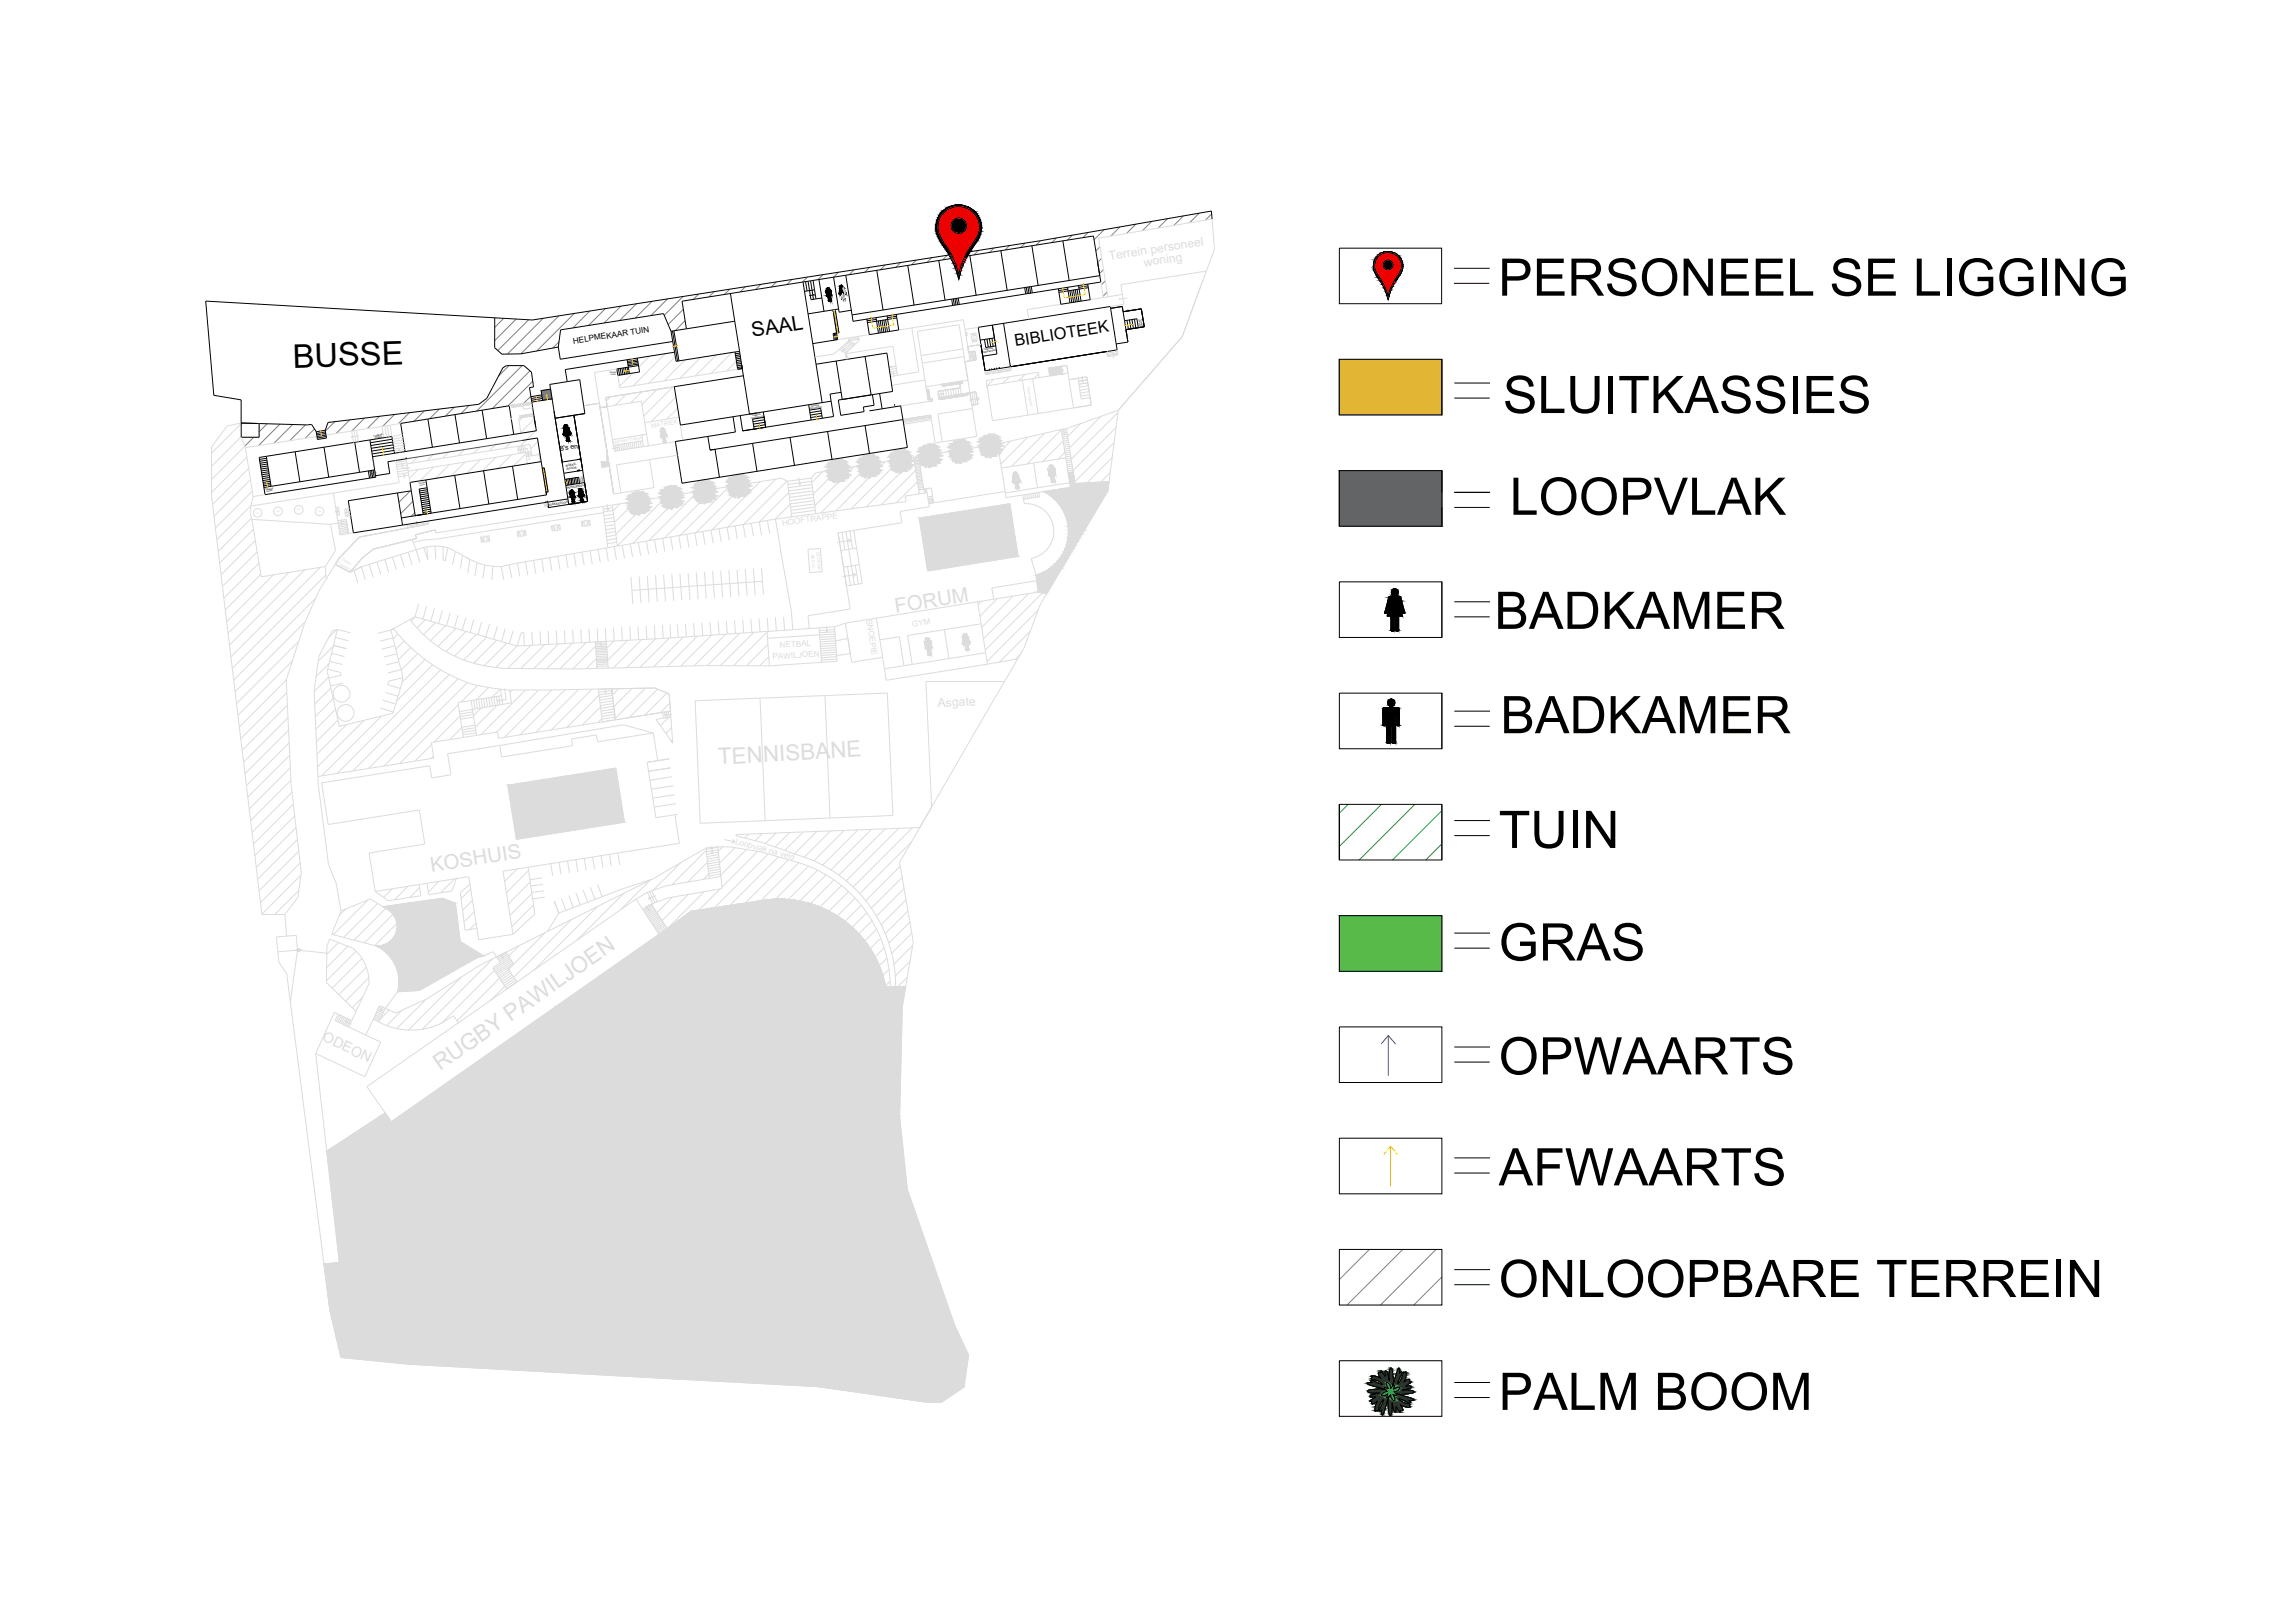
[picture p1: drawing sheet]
<svg xmlns="http://www.w3.org/2000/svg" width="297mm" height="210mm" viewBox="0 0 297 210" stroke-linecap="round" stroke-linejoin="round" font-family="sans-serif">
<defs><g id="words">
<g font-size="6.7">
<text x="193.8" y="38.3">PERSONEEL SE LIGGING</text>
<text x="194.4" y="53.5">SLUITKASSIES</text>
<text x="195.3" y="66.6">LOOPVLAK</text>
<text x="193.3" y="81.4">BADKAMER</text>
<text x="194.1" y="94.9">BADKAMER</text>
<text x="193.9" y="109.7">TUIN</text>
<text x="193.9" y="124.3">GRAS</text>
<text x="193.9" y="139">OPWAARTS</text>
<text x="193.9" y="153.4">AFWAARTS</text>
<text x="193.9" y="167.8">ONLOOPBARE TERREIN</text>
<text x="193.9" y="182.5">PALM BOOM</text>
</g>
<text font-size="4.2" x="37.9" y="47.6" transform="rotate(-2 37.9 47.6)">BUSSE</text>
<text font-size="2.6" x="97.4" y="43.6" transform="rotate(-9 97.4 43.6)">SAAL</text>
<text font-size="2.1" x="131.4" y="44.8" transform="rotate(-9 131.4 44.8)">BIBLIOTEEK</text>
<text font-size="1.6" fill="#dcdcdc" x="143.5" y="33.7" transform="rotate(-9 143.5 33.7)">Terrein personeel</text>
<text font-size="1.1" x="74.2" y="44.5" transform="rotate(-9 74.2 44.5)">HELPMEKAAR TUIN</text>
<text font-size=".9" x="72.5" y="58.4" transform="rotate(-9 72.5 58.4)">8's en</text>
<text font-size=".8" fill="#dcdcdc" x="84.3" y="55.4" transform="rotate(-9 84.3 55.4)">MATRIEK</text>
<g font-size=".4">
<text x="70.9" y="65.5" transform="rotate(-9 70.9 65.5)">BOEKESTOOR</text>
<text x="73.3" y="60.4" transform="rotate(-9 73.3 60.4)">BOEKE-</text>
<text x="73.3" y="60.8" transform="rotate(-9 73.3 60.8)">STOOR</text>
<text x="73.4" y="63.3" transform="rotate(-9 73.4 63.3)">PERSONEEL</text>
</g>
<g font-size=".3">
<text x="147.5" y="41.3" transform="rotate(81 147.5 41.3)">Tweede</text>
<text x="127.1" y="45.7" transform="rotate(-9 127.1 45.7)">VERDIEPING</text>
<text x="127.3" y="45.3" transform="rotate(-9 127.3 45.3)">TWEEDE</text>
<text x="97.3" y="53.9" transform="rotate(-9 97.3 53.9)">TWEEDE</text>
<text x="104.7" y="53" transform="rotate(-9 104.7 53)">VERDIEPING</text>
<text x="104.9" y="52.6" transform="rotate(-9 104.9 52.6)">TWEEDE</text>
<text x="48.3" y="56.5" transform="rotate(-10 48.3 56.5)">TWEEDE</text>
<text x="48.5" y="56.8" transform="rotate(-10 48.5 56.8)">VLOER</text>
<text x="97.2" y="54.2" transform="rotate(-9 97.2 54.2)">VERDIEPING</text>
<text x="34.3" y="63.5" transform="rotate(-10 34.3 63.5)">TWEEDE</text>
<text x="34.4" y="63.7" transform="rotate(-10 34.4 63.7)">VLOER</text>
</g>
<g font-size=".2">
<text x="147.3" y="41.3" transform="rotate(81 147.3 41.3)">verdieping</text>
<text x="78.8" y="48.3" transform="rotate(-9 78.8 48.3)">TWEEDE</text>
<text x="79" y="48.6" transform="rotate(-8 79 48.6)">VLOER</text>
<text x="54.2" y="62.6" transform="rotate(-9 54.2 62.6)">TWEEDE</text>
<text x="54.3" y="62.9" transform="rotate(-9 54.3 62.9)">VLOER</text>
<text x="75" y="61.7" transform="rotate(81 75 61.7)">VLOER</text>
<text x="75.2" y="61.5" transform="rotate(81 75.2 61.5)">TWEEDE</text>
</g>
<text font-size=".2" fill="#dcdcdc" x="51.5" y="59.8" transform="rotate(-9 51.5 59.8)">Tweede</text>
</g></defs>
<!-- layer: Mure -->
<g fill="none" stroke="#808080" stroke-width=".13">
<path d="M78.3 39.9l-2.2 2.2M80.3 39.6l-2.1 2.2M82.3 39.3l-2.1 2.2M84.4 39l-2.2 2.2M86.4 38.7l-2.2 2.1M88.4 38.4l-2.5 2.4M90.4 38.1l-.7 .6M92.4 37.7l-.7 .7M94.4 37.4l-.7 .7M96.4 37.1l-.7 .7M98.4 36.8l-.6 .7M100.4 36.5l-.6 .6"/>
<path d="M102.5 36.2l-.7 .6M104.5 35.9l-.7 .6M106.5 35.5l-.7 .7M108.5 35.2l-.7 .7M110.5 34.9l-.6 .6M112.5 34.6l-.6 .6M114.5 34.3l-.6 .6M116.5 34l-.6 .6M118.5 33.7l-.6 .6M120.6 33.3l-.7 .6M122.6 33l-.6 .6M124.6 32.7l-.6 .6"/>
<path d="M126.6 32.4l-.6 .6M128.6 32.1l-.6 .6M130.6 31.8l-.6 .5M132.6 31.5l-.6 .5M134.6 31.1l-.5 .6M136.7 30.8l-.6 .6M138.7 30.4l-.6 .7M140.8 30.1l-.7 .7M142.3 31.9l-.5 .6M142.5 33.4l-.5 .5M142.8 34.9l-.6 .5M142.8 29.7l-1.3 1.3"/>
<path d="M143 36.3l-.5 .6M143.2 37.8l-.5 .5M144.9 29.4l-1.2 1.2M146.9 29l-1.1 1.2M149 28.7l-1.2 1.2M151.1 28.3l-1.3 1.2M153.1 27.9l-1.2 1.3M155.1 27.6l-1.2 1.2M156.7 27.7l-.7 .8M32.8 56.6l-1.1 1.1M34.6 54.8l-1.1 1.1M36.2 54.9l-2.8 2.8"/>
<path d="M37.9 54.9l-2.5 2.5M39.5 55l-2 2M40.7 55.5l-1.2 1.2M43.3 54.6l-1.2 1.2M45.3 54.3l-1.8 1.8M47.2 54.1l-1.7 1.7M49.1 53.9l-1.6 1.6M51 53.6l-1.5 1.6M53 53.4l-1.5 1.4M54.9 53.2l-1.3 1.3M56.8 52.9l-1.2 1.3M58.8 52.7l-1.2 1.2"/>
<path d="M60.7 52.5l-1.1 1M65.2 41.2l-1.2 1.2M65.8 47.3l-1.3 1.4M66.8 41.3l-2.8 2.8M67.5 47.3l-5.8 5.9M68.4 41.4l-4 4M68.6 48l-4.9 4.9M68.7 51.3l-1 .9M68.9 49.3l-3.2 3.2M70.3 41.2l-4.7 4.6M72.3 40.9l-4.9 4.9M72.3 44.2l-.8 .8"/>
<path d="M74.3 40.6l-4.9 4.8M76.3 40.2l-2.2 2.2M88.4 40l-2 2M88.6 41.5l-1.2 1.3M177.2 161.7l-3.9 3.9M181.5 161.7l-7.2 7.2M185.8 161.7l-7.2 7.2M186.5 165.2l-3.6 3.7"/>
</g>
<!-- layer: 0 -->
<g fill="none" stroke="#000" stroke-width=".13">
<path d="M106.3 38.6l-1.4 .2M107 37.8v.5M107 37.8h.1M107 37.8l.2 1.1M107 38.3h-.1M107.2 38.2h.1M107.2 38.2l.1 .7M107.3 38.2h.1M107.3 38.2h-.1M107.3 38.2l.1 .7M107.4 37.5l-.5 .1 .1 .7M107.4 37.5l.1 .1 .1 .6h-.1l-.1-.4 .2 1.1"/>
<path d="M108.7 37.5h.1M108.8 37.5l-.1 .5h-.1M108.8 37.5l-.1 .6h.1M109 37.2l-.4 .1v.7M125.5 32l-.9 1.7-.6 1.8a11.8 11.8 0 0 0-2.1-4.4 2.68 2.68 0 0 1 .3-3.7 2.68 2.68 0 0 1 3.7 .1 2.68 2.68 0 0 1 .2 3.7l-.7 1M125.6 32.3a10.2 10.2 0 0 0-1.6 3.8 12.8 12.8 0 0 0-2.3-4.8 2.96 2.96 0 0 1 .3-4 2.96 2.96 0 0 1 4.1 0 2.96 2.96 0 0 1 .2 4.1l-.8 1.1M141 38.8l-3.8 .6M142 33.9l.4 2.6-32 5.1-.2-.8M156.7 27.3l-22.1 3.9-65.7 10.2-42.3-2.4 1.1 12.2 3.5 .5v3l8.5 .3 .6-.1 .6 1M180.5 36.1l-.7 1.3-.2 .9a8.1 8.1 0 0 0-1.5-2.9 1.73 1.73 0 0 1 .4-2.3 1.73 1.73 0 0 1 2.3 .1 1.73 1.73 0 0 1 .1 2.3l-.4 .7M180.6 36.3l-.5 .9-.5 1.6-.5-1.5-.8-1.4a1.98 1.98 0 0 1 .7-3.3 1.92 1.92 0 0 1 2.2 .8 1.92 1.92 0 0 1-.2 2.3l-.4 .7M34.5 59.3l-.9 .2"/>
<path d="M34.5 59.5l-.9 .2M34.6 59.8l-1 .2M40.9 55.9l.1 .6M42.1 55.7l-1.2 .2M42.1 55.7l.1 1-1.1 .2-.1-.4M42.1 55.9l-1.1 .2M42.1 56.1l-1.1 .2M42.2 56.3l-1.2 .2M42.2 56.5l-1.2 .2M45.9 57.2l4.8-.7 .3 2.2M47.9 56.9l.7 4.9-14.3 2.2-.8-4.8 1-.1M50.8 56.8l-2.9 .5"/>
<path d="M50.8 57.2l-2.8 .5M50.9 57.6l-2.9 .4M50.9 57.9l-2.8 .5M51 58.3l-2.9 .4M51.2 59.6l-1 .1 .2 1.6-1.8 .3M52.4 58.4l-4.2 .7M52.6 59.4h.1M52.7 59.3l-.1 .1M64 41.1v3.9l.9 .8h2.5l4.8-.9 .3 1.6 14.5-2.3M67.5 57l2-.3 .5 3M68.8 52l-.3-1.8 .5-.1-.2-1.9-1-.9h-2.3l-.4 .3-2.1 3.9-1.1 .8-19.5 2.4-.3 1M69.1 53.8l.2 1.5"/>
<path d="M69.1 54.2l.3 1.5-2.9 .5M72.6 59.3h.1M72.7 59.5h.1M72.7 59.6h.1M75.7 53.5l-1.5 .2M80 47.7l.2 .9M80.2 47.7l.2 .8M80.5 47.6l.1 .9M80.7 47.6l.1 .8M80.9 47.6l.1 .8M81.1 47.5l.2 .9M82.5 46.3l.2 1.8-2.8 .5-.1-.9 1.5-.2-.2-.9"/>
<path d="M87.2 42.8l-.4 .1M87.3 45.6l-14.2 2.2 .3 1.6M94.8 53.9l.3 2-3.5 .6M95.1 45.5l-7.6 1.3M95.7 45.5l-.6 .1 .3 2.1v.1l.6-.1M95.7 45.7l-.6 .1M95.7 45.9l-.5 .1M95.8 46.1l-.6 .1M95.8 46.4l-.6 .1M95.8 46.6l-.5 .1M95.9 46.8l-.6 .1M95.9 47l-.6 .1"/>
<path d="M96 47.3h-.6M96 47.5l-.6 .1M98.7 53.3l.4 2M104.6 52.4l.3 2M106.6 40.3l-2.1 .3M107.5 51.9l.3 2-11.7 1.9-.3-2M109 51.7l-.5 .1 .3 1.9 3-.4M112.9 51.1l.2 1.3M113.8 50.9l.3 2M115.7 52.5h.1M116.3 42.7l-3.8 .6M116.5 52.5l.3 1.8"/>
<path d="M126.6 42.8h.1M126.7 43.2h.1M127.4 43.9l.1 1.1M127.7 43.9l.2 1M128 47.9h.1M128 43.8l.2 1.1M128.3 47.8h.1M128.3 43.8l.2 1M128.4 42.1l.6 3.7-1.9 .3M128.6 47.8h.1M129 47.7h.1M129.3 47.7h.1"/>
<path d="M130.7 47.5h.1M144.2 43.2h.1M145.9 44.3l-1.5 .2M148 42.3l-2.3 .4 .1 .7M34.6 60l-.9 .2M34.6 60.3l-.9 .1M34.7 60.6l-.9 .1M34.7 60.8l-.9 .1M34.8 61.1l-1 .1M34.8 61.3l-.9 .1M34.8 61.5l-.9 .2M34.9 61.8l-.9 .1"/>
<path d="M34.9 62l-.9 .2M35 62.3l-1 .1M47.7 60.9l.1 1M47.9 60.9l.1 .9M48.1 60.9l.1 .9M48.3 60.8l.1 1M48.5 60.8l-2 .3M55.1 62.1l-2.1 .3 .2 1.1M55.8 66.4l-2.1 .3M70.6 65h.1M70.9 65h.1M70.9 65l-18.8 3"/>
<path d="M72.9 61.2l.3 1.6M73.1 62l1.8-.2 .1 .7M73.3 62l.1 .8M73.5 62l.1 .8M73.7 61.9l.1 .8M73.9 61.9l.1 .8M74.1 61.9l.1 .8M74.3 61.8l.1 .8M74.5 61.8l.1 .8M74.7 61.8l.1 .8M74.7 61h.1M74.8 60.9h.1"/>
<path d="M75 60.9h.1M75.4 60.9l.2 1.5M179.6 77.4l.3-.2h1.1l.2 .2M179.6 77.4l-.4 1.8M179.9 77.8l-.4 1.5-.2 .1-.1-.2M179.9 77.8h.1M180 77.8l-.5 1.9h.4v1.8M181 77.8l.4 1.5 .2 .1 .1-.2M181 77.8l.4 1.9h-.4v1.8M181 77.8h.1M181.2 77.4l.5 1.8M178.9 91.9l.1-.3h.2h1.6l.2 .1v2.1l-.1 .1-.2-.2v-1.4"/>
<path d="M178.9 91.9v1.9M179.2 92.3v1.4l-.1 .2-.2-.2M179.2 92.3h.2M179.4 92.3v3.7M179.9 93.7v2.3M179.9 81.5l.3 .2 .2-.2M180 93.7l.1 2.3M180 93.7h-.1M180.4 81.5v-1.7l.1-.1v1.8M180.5 81.5l.2 .2 .3-.2M180.6 92.3v3.7M180.6 92.3h.1"/>
<path d="M180.7 92.3h-.2M177.4 178.6v.1l.1 .2h-.5l-.1 .1 .5 .3 1.8 .5a3.9 3.9 0 0 0-2.2 .2l-.1 .1a2.1 2.1 0 0 0 1.4 .2h.1l-1 .2-.2 .2 .7 .1-.7 .5 .3 .1v.2l.1 .1 .6-.4-.1 .4a1.11 1.11 0 0 0-.2 .9l.2-.1 .2 .1v-.2a1.74 1.74 0 0 1 .7-1.3l-.5 1.3v.2M179.4 178.9a.67 .67 0 0 1 .5 .8l.5-.5-.1 .6 .1-.1a.58 .58 0 0 1 .7-.1 .82 .82 0 0 1-.8 .5l.4 .5-.5-.1 .1 .1a.54 .54 0 0 1 .1 .7h-.1a.82 .82 0 0 1-.4-.8l-.5 .4 .1-.5-.1 .1a.57 .57 0 0 1-.7 .1 .79 .79 0 0 1 .8-.5l-.4-.5 .5 .1-.2-.4zM181.4 177.6v.1l-.6 1.3a1.08 1.08 0 0 0 .6-1l.1-.4 .3 .1 .1-.1-.1 .7-.2 .5 .5-.2 .2-.1v.3l.3 .1-.7 .5h.7l-.2 .3-1 .2a2.77 2.77 0 0 1 1.6 .2 4.5 4.5 0 0 1-2.3 .3l1.7 .5 .5 .2a.4 .4 0 0 1-.5 .2h-.1a.17 .17 0 0 1 .2 .1 .17 .17 0 0 1-.1 .2M181.4 177.6l-.1-.1-.2 .2v-.5l-.1-.1-.3 .5-.5 1.7a4.2 4.2 0 0 0-.2-2.3h-.1a3.1 3.1 0 0 0-.2 1.6l-.2-1-.2-.2-.1 .2v.5l-.5-.7-.1 .3-.2-.1-.1 .1 .4 .7-.8-.3h-.5l.1 .1-.1 .2 .2 .1a1.69 1.69 0 0 1 1.3 .7l-1.4-.6h-.1M182.4 181.5l-.1 .1-.6-.3a.8 .8 0 0 0-.7-.3v.1a2.62 2.62 0 0 0 1.4 .6l-.1 .2 .1 .2a1.76 1.76 0 0 1-1.2-.3l.3 .7h-.3l-.1 .3-.5-.7v.5l-.1 .2-.2-.3-.2-.9v.1a2.4 2.4 0 0 1-.2 1.5 .54 .54 0 0 1-.2-.6l-.1-1.1v-.7l-.5 1.8-.2 .5-.1-.1-.1-.5-.1 .1h-.2"/>
<circle cx="107.1" cy="37.4" r=".14"/>
<circle cx="108.8" cy="37.1" r=".14"/>
<circle cx="124" cy="29.2" r="1.01"/>
<circle cx="179.6" cy="34.3" r=".65"/>
<circle cx="180.4" cy="76.6" r=".44"/>
<circle cx="180" cy="90.9" r=".46"/>
</g>
<!-- layer: Mure -->
<g fill="none" stroke="#dcdcdc" stroke-width=".13">
<path d="M137.2 39.4l-4.3 .7 .2 1.2M143.3 38.4l-2.3 .4M145.2 38.1l.2 1.3-1.8 .3M155.6 36.2l-2.7 7.4-8.2 9.5-6.7 2.4M31.2 56.5l-3.8 3.8M31.2 54.8l-3.8 3.8M31.2 56.6l.5 1.3 1.1 6.4M31.7 57.7l-4.3 4.3M31.9 59.2l-4.5 4.5M45.5 55.8l.2 1.5M45.8 55.7l.3 1.5M46.1 55.7l.3 1.5"/>
<path d="M51.2 59.6l.4 2.8M52.6 59.4l.4 3M54 59.1l-.8 .8M56 58.8l-.8 .8M58.1 58.5l-.8 .8M60.1 58.2l-.8 .8M60.2 59.8l-1.8 1.8M62.1 57.9l-.8 .8M62.2 59.5l-1.8 1.8M64.1 57.5l-.8 .8M64.2 59.2l-1.8 1.8M66.1 57.2l-.8 .8"/>
<path d="M66.2 58.8l-1.8 1.8M67.6 54l-.5 .5M68 58.7l-1.6 1.6M68.8 52.3l-1.2 .2 .1 .5 1.2-.2M69.1 54.2l-1.7 1.8M69.4 55.7l-2.1 2M69.6 57.1l-.9 1M69.8 58.6l-.2 .3M77.5 52.2l1.3 8.1M77.5 52.2l-2 .3M78.6 58.9h-.1l.1 .8-.8 .1 .1 .7 .9-.2M79.2 56.9l.3 1.5"/>
<path d="M81.8 48.3l-1.6 1.7M84 46.1l-1.4 1.4M86.1 45.8l-4.2 4.1M87.2 50l-8.8 1.4 .2 1.2-1 .2-.1-.6M87.4 46.2l-3.5 3.4M88.7 46.6l-2.8 2.7M90.7 46.3l-2.7 2.7M92.7 45.9l-2.7 2.7M94.7 45.6l-2.7 2.7M95.3 46.7l-1.3 1.3M108.1 40.1l-.3 .1M108.6 45.2l.8 .5"/>
<path d="M108.8 45l.8 .5M108.9 44.9l.9 .5M109.1 44.7l.9 .5M109.3 44.6l.9 .4M109.5 44.4l.9 .4M109.6 45.5l-.2 .3 6.1-1 .4 2.6-.9 .1M109.6 44.3l.9 .3M109.7 43.7l.1 .4M109.8 44.1l-1.9 1.7-2.5 .4M109.8 44.1l.9 .4M111.1 43.5l.1 .6-1.6 1.4M111.1 43.7l-1.3 .2"/>
<path d="M111.1 43.9l-1.3 .2M112.5 43.3l-4.1 .6M114.5 59.8l-6.4 6.3M116 47.7l-1 .1M116 48l-.9 .1M116.1 48.3l-1 .1M116.5 59.5l-6.4 6.4M116.8 54.3l3.6-.6v.2l-3.6 .6M118 42.4l.9 5.7-3.7 .6M118 42.4l6.6-1 .7 4.2M118 42.4l-1.7 .3M118.2 59.4l-6.1 6.2"/>
<path d="M118.8 59.1l10.3-1.6 8.2-1.9 .6 3.5M119.9 50.4h.2l.2 1.2h.3l.1 .3-.6 .1M121.7 50.6l.1 .8M121.9 49.7v.3l2.3-.4 .1 .6M122 50.5l.1 .8M122.3 50.5l.2 .8M122.7 50.4l.1 .9M123 50.4l.1 .8M123.3 50.3l.1 .8M123.6 50.3l.1 .8M123.9 50.2l.2 .9M124.3 50.2l-2.9 .4 .1 1.1 3.7-.6v-.2l.3-.1"/>
<path d="M124.3 50.2l.1 .8M125.3 45.6l.8-.2 .2 1.2-1.5 .2 .4 2.4M125.5 50.8l.8-.1 .2 1.6-.8 .1zM126.6 42.4l-1.8 .2M126.9 44.6l-1.7 .3 .1 .7M128.6 49.1l-.9 .8M130.6 48.8l-.9 .8M130.7 47.5l.1 .4-3.3 .5-.1-.4M130.8 57.1l-1.5 1.5M132.6 48.5l-.9 .8M133 56.6l-3.5 3.4M134.4 48.4l-.6 .6"/>
<path d="M134.4 48.9l-.1-.7-6.7 1 .2 1.3M135.2 56.1l-4.3 4.3M137.3 55.6l-4.4 4.4M137.5 57.1l-2.6 2.6M137.8 58.5l-.9 .9M138.2 48.3l-.2-1-2.3 .4 .1 .9M138.3 49.1l2.3-.3 .6 3.6-2.3 .4M139.8 54.8l-1.7 1.7M142.4 53.9l-4 4.1M143.9 59.2l-3.3 3.3M144.1 57.3l-5 5.1M144.4 55.3l-5.6 5.6"/>
<path d="M144.5 45.3l.1 .6-1.3 .2-.1-.6M144.6 53.4l-6 6M146.3 40.2h.1M146.6 40.1h.1M146.9 40.1h.1M32.2 60.6l-4.7 4.7M32.4 62.1l-4.7 4.7M32.5 65.5l-.2 .8M32.5 65.4l-4.5 4.4M32.5 67l-4.3 4.4M32.6 63.6l-4.7 4.7M32.8 64.3l-.3 1.2"/>
<path d="M32.8 68.5l-4.4 4.4M33 70l-4.4 4.4M33.3 71.4l-4.5 4.5M33.5 72.9l-4.5 4.5M33.7 74.3l-4.6 4.6M34.3 64l-1.5 .3M35.4 74.4l-6.1 6.1M37.4 74.1l-7.9 7.9M39.4 73.7l-9.7 9.8M40.8 77.4l-10.6 10.6M41.4 73.4l-11.5 11.6M42.1 73.3l.1 1.6"/>
<path d="M42.2 74.4l-12.1 12.1M43.1 63.8l-10.6 1.7M46.7 73.3l.6 1.7M46.7 73.3l-1.4 .8M46.7 73.3l-.9 .5 .5 1.7M47.8 73l.5 1.7M48.8 72.7l.5 1.7M49.8 72.4l.5 1.7M50.8 72.1l.5 1.7M51.8 71.8l.5 1.6M52.8 71.5l.5 1.6M53.3 69.8l1 3"/>
<path d="M53.7 79.8l-.5 .5M54.1 60.8l-1.1 1.1M54.2 78.1l-.5 1.7M54.8 70.8l-8.1 2.5M55.2 78.4l-.5 1.7M55.2 70.8l.1 1.7-.5-1.7M55.2 70.8h-.4M55.4 67.7l-2.7 .4M55.4 67.8l-8.9 1.7-2.7 2.8-.4 .7 1.9 1.1M56.1 60.4l-1.8 1.8M56.2 78.7l-.5 1.7M56.3 70.7l-1.1 .1"/>
<path d="M56.3 70.7l.1 1.7M56.3 70.7h1M56.4 69l-.1-.4-2.6 .6 .2 .5-5.6 1.4-1.4 1.1-1.6 1.9M57.2 79l-.5 1.7M57.3 70.7v1.8l.3 .1 .4-1.7M57.3 70.7l.7 .2M58 70.9l.9 .5M58.1 60.1l-1.8 1.8M58.2 79.3l-.4 1.7M58.9 71.4l.9 .5M58.9 71.4l-.4 1.7M59.3 79.6l-.5 1.7"/>
<path d="M59.8 71.9l1 .5M59.8 71.9l-.2 1.7M60.3 79.9l-.5 1.7M60.8 72.4l-.3 1.7M61.7 72.8l-.3 1.7M62.7 73.1l-.3 1.7M63.3 69.3h-.2M63.8 73.3l-.2 1.7M65.9 73.1l.3 1.7M66.9 72.9l33.4-5.7 2.1 12 .2 2.3M66.9 72.9l.3 1.7M66.9 72.9l-2.1 .4 .4 1.7"/>
<path d="M68 68.6h-.2M68 72.7l.3 1.7M69 72.5l.3 1.7M70.1 72.3l.3 1.8M71.1 72.2l.3 1.7M72.2 72l.2 1.7M72.4 67.9h-.1M73.2 71.8l.3 1.7M74.2 71.6l.3 1.7M75.3 71.4l.3 1.8M76.3 67.3h-.2M76.3 71.3l.3 1.7"/>
<path d="M77.4 71.1l.3 1.7M78.1 66.3l-21.5 3.5-1.8 .1-1.3 .3M78.4 70.9l.3 1.7M78.8 60.3l.6 3.6M79.3 65.7l-1.3 .2M79.3 66.1l-1.2 .2M79.5 70.7l.3 1.7M80.5 70.6l.3 1.7M81.5 70.4l.3 1.7M81.6 74.7l.2 1.7M81.8 76.4l.1 1.7M82.6 70.2l.3 1.7"/>
<path d="M82.7 74.6l.2 3.5M83.6 70l.3 1.7M83.7 74.5l.3 3.5M84.6 63.1l-4.3 .7M84.7 69.8l.3 1.8M84.8 74.4l.2 3.5M85.7 69.7l.3 1.7M85.8 74.4l.3 3.4M86.8 69.5l.3 1.7M86.9 74.3l.3 3.5M87.8 69.3l.3 1.7M88 74.2l.2 3.5"/>
<path d="M88.8 69.1l.3 1.7M89 74.2l.3 3.4M89.9 68.9l.3 1.8M90.1 74.1l.2 3.4M90.9 68.8l.3 1.7M91.1 74l.3 3.5M92 68.6l.3 1.7M92.2 73.9l.2 3.5M93 68.4l.3 1.7M93.2 73.9l.3 3.4M94.1 68.2l.3 1.8M94.3 73.8l.2 3.4"/>
<path d="M95.1 68.1l.3 1.7M95.4 73.7l.2 3.5M96.1 67.9l.3 1.7M96.4 73.6l.3 3.5M97.2 67.7l.3 1.7M97.5 73.6l.2 3.4M98.2 67.5l.3 1.7M98.5 73.5l.1 1.7M98.6 75.2h.1M98.6 75.2l-16.8 1.2M98.6 75.2l.2 1.8M99.3 80l.1 1.7"/>
<path d="M99.3 67.3l.3 1.8M100.3 79.9l.1 1.7M101.1 61.9l.8 .4M101.4 79.8l.1 1.8M105.5 61.2l-.5 .7M106.4 61.1l-1.4 1.3M108.4 69l1.1 6.8 2-.3-.3-2.4M108.4 60.7l-3.2 3.3M108.9 68.9l.4 2.3M109.4 68.8l1.1 6.9M109.6 73.3l.4 2.4M109.9 68.7l.4 2.3"/>
<path d="M110.5 60.4l-5.1 5.1M110.5 68.6l.3 2.3M110.7 73.2l.3 2.4M110.8 70.9l.4 2.2M110.8 70.9l-2 .3M111.2 73.1l-2.1 .3M112.5 60.1l-6.3 6.3M118.5 60.9l-4.5 4.4M118.7 62.4l-2.7 2.7M118.9 63.8l-.1 .1M118.9 63.9l-1.8 .3 .1 .7-9.4 1.3M119.5 63.3h.2l.1 .5"/>
<path d="M120.7 64.8l.1 .1-.7 .1M127 77.8l-.5 .5M129 77.5l-2.2 2.2M131 77.1l-4 4.1M133.1 76.8l-5.9 5.9M134 74.4l.3 2.2M134.1 75.1l-5.8 1 .3 1.5M134.3 79l-6.6 6.6M134.3 76.6l-7.8 1.3M134.3 76.6l1.1 .3M134.9 76.7l-7.4 7.4M138.8 61.1l.3 1.5 4.4-.3"/>
<path d="M143.6 61.2l-1.2 1.2M37 88l-6 6.1M37.1 89.6l-6 6M37.2 91.3l-5.9 5.8M37.3 92.9l-5.8 5.7M37.3 94.5l-5.6 5.6M37.4 96.1l-5.5 5.5M37.5 97.7l-5.4 5.5M37.6 99.4l-5.4 5.3M37.8 85.5l-7 7.1M38.6 83l-8 8M39.5 80.5l-9.1 9"/>
<path d="M42.4 86.6l1.7 .4v.4l-1.6 .3h.1M42.5 87.6l-1.9 1.9M42.6 85.9l-1.7 1.6M42.6 85.6l1.7 .4M42.8 89l-2.1 2.1M42.9 84.5l1.7 .5M43.1 90.4l-2.3 2.3M43.1 83.6l-1.9 2M43.1 83.5l1.7 .4M43.4 82.5l1.7 .4M43.4 91.8l-2.5 2.6M43.5 81.5l-1 1"/>
<path d="M43.7 93.2l-2.8 2.8M44.2 93.9l-.3 .1M44.4 88.4l-1.6 .4M44.9 93.8l-3.9 3.8M45.3 81.9l-1.7-.4-1.3 5.3M47.1 93.2l-6 6M48.9 82l1.7-.5 .2 1.1M49.2 91.6l1.7 .5M49.3 92.7l-7.7 7.7M49.5 90.6l1.7 .5M49.8 89.6l1.7 .5M50.8 82.6l.3 1"/>
<path d="M50.8 82.6l-1.7 .4M51.1 83.6l.3 1M51.1 83.6l-1.7 .4M51.4 84.6l.2 1M51.4 84.6l-1.7 .4M51.5 82l-.6 .7M51.6 85.6l.3 1.1M51.6 85.6l-1.7 .5M51.8 89.1h.1M51.9 86.7l.2 1M51.9 86.7l-1.7 .4M52 88.6h.1"/>
<path d="M52 88.6h-.1M52.1 87.7l-1.8 .5-.2 .4 1.7 .5M52.1 87.7l-.1 .9M52.3 82.9l-1.1 1.1M53.1 83.8l-1.6 1.6M54 84.6l-2.1 2.1M55 85.3l-3 3M55 80.2l-1 1.1M55.8 96.3l-2.1 2.2M56 86l-4.7 4.7M56.1 97.8l-.4 .4M56.3 80.6l-1.5 1.5"/>
<path d="M57 86.7l-13.4 13.4M57.6 95.8l-1.8 .3 .3 2-15 2.4M57.7 81l-2 1.9M58.1 87.3l-12.5 12.5M59 81.3l-2.3 2.4M59.3 87.8l-11.6 11.6M59.3 91.2l-7.6 7.6M59.5 92.7l-3.3 3.3M59.7 94.1l-1.5 1.6M60.3 81.7l-2.6 2.6M60.5 88.3l-10.8 10.8M61.3 80.2l-.5 1.7"/>
<path d="M61.6 82.1l-2.8 2.8M61.8 88.7l-2.2 2.2M62.3 91.6l-1 1M62.3 80.5l-.5 1.7M62.9 82.5l-2.9 2.9M63.2 89l-1.5 1.5M63.3 80.8l-.4 1.6M64.3 82.8l-3 3M64.3 91.3l-2.8 2.8M64.3 81.1l-.4 1.6M64.7 89.2l-1 1M65.4 81.4l-.5 1.6"/>
<path d="M65.6 83.2l-3 3M66.3 89.3l-.3 .3M66.4 81.6l-.5 1.7M66.9 83.6l-2.8 2.8M68 89.3l-5.8 5.8M68.7 83.5l-3 3M68.8 81.8l.1 1.7M69.7 89.3l-5.5 5.4M69.9 81.7l.1 1.7M70.5 83.4l-3.1 3.1M70.9 81.7l.1 1.7M71.4 89.3l-6.1 6.1"/>
<path d="M72 81.6l.1 1.7M72.3 83.3l-3.2 3.2M73 81.6l.1 1.7M73.1 89.3l-5.8 5.8M74 83.2l-3.3 3.3M74.1 81.5l.1 1.7M74.9 89.2l-5.6 5.6M75.1 81.4l.1 1.8M75.8 83.1l-3.4 3.5M76.2 81.4l.1 1.7M76.6 89.2l-5.3 5.3M77 83.6l-2.9 3"/>
<path d="M77.1 85.2l-1.3 1.3M77.3 81.3v1.8M77.4 89.2l7.3-.2 1.9 .8 .1 2.2-7.1 1.2M77.5 90l-4.2 4.2M77.7 91.5l-2.4 2.3M77.9 93l-.5 .5M78.3 81.3l.1 1.7M78.5 83l-1.5 .1M78.5 83.2l-1.5 .1M78.5 83.4l-1.5 .1M78.5 83.6l-1.4 .1M78.5 83.8l-1.4 .1"/>
<path d="M78.5 84l-1.4 .1M78.5 84.3h-1.4M78.5 84.5h-1.4M78.5 84.7h-1.4M78.6 84.9l-1.5 .1M78.6 85.1l-1.5 .1M78.6 85.3l-1.4 .1M78.6 85.5l-1.4 .1M78.6 85.7l-1.4 .1M78.6 85.9l-1.4 .1v.5M78.7 86.2l-1.5 .1M79.2 89.4l-1.8 .2"/>
<path d="M79.2 89.5v.2M79.2 89.7l-.1-.6 .5 4.1M79.2 89.7l-1.7 .2M79.2 90l-1.7 .3M79.3 90.3l-1.7 .3M79.3 90.7l-1.7 .3M79.4 81.2l.1 1.7M79.4 91l-1.7 .3M79.4 91.4l-1.7 .3M79.4 82.9l-.9 1M79.5 91.7l-1.7 .3M79.5 92.1l-1.7 .3"/>
<path d="M79.5 92.5l-1.7 .2M79.6 92.8l-1.7 .3M79.6 93.2l-1.7 .2M80 89.1l-.8 .8M80.4 81.2l.1 1.7M80.7 93.8l3.8 1.1M81.2 82.9l-2.6 2.6M81.5 81.1l.1 1.7M81.8 89.1l-2.4 2.3M82.5 81.1l.1 1.7M83 82.8l-3.7 3.7M83.5 89.1l-3.9 3.9"/>
<path d="M83.6 81l.1 1.7M84.7 80.9v1.8M84.8 82.7l-3.7 3.7M85.1 89.2l-3.7 3.7M85.7 80.9l.1 1.7-18.9 1 .5-1.7 .3-.1 .1 1.8M86.3 89.7l-2.9 2.9M86.5 92.8l-1.1 1.1M86.6 82.6l-3.8 3.8M86.7 91l-1.3 1.2M86.7 80.8l.1 1.8M86.7 99.4l-2.8 .4M86.8 92.8l.2 3.4-2.1-3.1 .9-.2"/>
<path d="M86.9 94.2l-.8 .7M87 95.7l-.2 .2M87.6 80.8l.1 1.7M88.4 82.4l-3.9 3.9M88.7 80.7l.1 1.7M89.7 80.6l.2 1.7M90.2 82.3l-3.9 4M90.8 80.6l.1 1.7M91.8 80.5l.2 1.7M92.1 82.2l-4.1 4M92.9 80.4l.1 1.7M93.9 82.1l-4.1 4.1"/>
<path d="M94 80.3l.1 1.8M95 80.3l.2 1.7M95.7 81.9l-4.2 4.2M96.1 80.2l.1 1.7M97.1 80.1l.2 1.7M97.5 81.8l-4.3 4.3M98.2 80l.1 1.8M99.2 81.8l-4.3 4.4M99.3 83.4l-2.7 2.8M99.5 85l-1.2 1.2M106.1 82.1l-6.8 .5M108 81.1l-8.8 .6"/>
<path d="M122.2 81.5l.6 3.7M126.9 80.7l-9.5 1.5M127.5 84.5l-9.5 1.5M131.7 85.3l-4 .7M132 84.7l-.6 .6M133.3 81.7l-4 4M37.6 101l-5.2 5.2M37.8 102.5l-5.2 5.2M37.9 104.1l-5.1 5.1M38.1 105.6l-5.1 5.1M38.3 107.1l-5.1 5.2M38.5 108.6l-5.2 5.2"/>
<path d="M38.7 115.2l-3.1 3.1M38.7 110.1l-5.2 5.2M38.8 111.7l-5.1 5.1M38.9 113.3l-5 5M44.7 117.6l-.8 .9M47.6 116.5l-4.5 4.5M48.7 115.3l-.1 .1M48.9 116.9l-4.4 4.4M49.5 117.3l7.7-1.1 1.7 .7 .6 5 3.1 1.8-1 .3-7.3 4.2-2.9 .2M49.9 117.6l-2-1.3-3.8 1.6M50.8 115l-1.2 1.1M50.8 118.3l-3.7 3.7"/>
<path d="M51.3 119.5l-2.8 2.9M52.8 114.7l-1.8 1.7M54.2 114.5l.2 1.4-4.2 .7-1.7-1.2M54.3 114.9l-1.3 1.2M56.8 114.1l-1.4 1.4M58.8 113.7l-1.8 1.8M59.1 113.7l-.7 1.6-2.9 .5-.3-1.5M60.8 114.4l-1.2 1.1 .6 4.9 1.5-.3M60.9 115.1l-1.2 1.2M61.1 116.5l-1.3 1.3M61.4 118l-1.4 1.3M61.6 119.5l-.9 .8"/>
<path d="M66.9 112.5l-1.6 1.6M68.3 112.2l.9 6.1-2.8 2.6M68.4 112.7l-2.9 2.8M68.6 114.1l-2.8 2.9M68.8 115.6l-2.8 2.9M69 117.1l-2.8 2.8M70.1 113.6l-1.5 .2M70.2 114.4l-1.5 .3M70.4 115.3l-1.6 .2M70.5 116.1l-1.6 .2M71.3 111.8l.2 1.5M71.7 116.6l.6 1.6"/>
<path d="M72.3 118.2l-1.5 2.4M72.3 111.6l.3 1.6M72.6 116.2l.6 1.6M73.4 111.4l.3 1.6M73.6 115.9l.6 1.6M73.9 119l-7.4 7.5M74.5 111.2l.2 1.6M74.5 115.5l.6 1.6M75.4 115.2l.6 1.6M75.6 111.1l.2 1.5M76.4 114.8l.6 1.6M76.7 110.9l.2 1.6"/>
<path d="M77.3 114.5l.6 1.5M77.3 117.3l-8.2 8.3M77.8 110.7l.2 1.6M78.8 110.6l.3 1.5M79.9 110.4l.3 1.5M80.7 115.6l-6 6.1M84.1 113.9l-3.8 3.8M84.3 117v.1M84.3 117.1l-1.1 .7M84.3 113.8l-3.5 1.1-8.5 3.3M84.4 117.2l-1.1 .8M84.5 116.9l-.2 .2"/>
<path d="M84.5 117.4l-1.1 .7M84.6 117.6l-1 .7M84.7 117.7l-1 .8M84.9 117.9l-1.1 .8M85 118.1l-1.1 .7M85.1 118.3l-1.1 .7M85.2 118.4l-1.1 .8M85.3 118.6l-1.1 .8M85.4 118.8l-1 .7M85.5 119l-1 .7M85.6 119.1l-1 .8M85.8 119.3l-1.1 .8"/>
<path d="M85.9 119.5l-1.1 .7M86 119.7l-1.1 .7M86.1 119.8l-1.1 .8M86.9 100.5l-2.8 .5M87 116.1l-2 2M87.1 101.7l-2.8 .4M87.3 102.8l-2.8 .5M87.5 104l-2.9 .4M88.1 111.6l-3.6 3.6M89.1 115.7l-3.4 3.4M89.4 117.9l-3.1 2.3M91.1 115.4l-4.8 4.8"/>
<path d="M91.4 110l-4.5 4.5M91.5 111.6l-2.6 2.6M91.7 113.1l-.7 .7M93.2 115l-2.8 2.8M93.5 109.6l-.6 .6M95.1 109.7l-2 2M96.6 109.9l-3.4 3.3M96.9 107.9l-.6 .6M98 110.2l-4.6 4.6M98.6 107.9l-.9 .9M99.4 110.5l-7 7M100.4 107.8l-1.4 1.4"/>
<path d="M100.7 110.9l-6.3 6.3M102 111.3l-5.6 5.6M102.2 107.7l-1.9 1.9M103.3 111.6l-4.9 5M103.9 107.7l-2.4 2.4M104.6 112.1l-4.3 4.3M105.7 107.6l-2.9 2.9M105.8 112.6l-3.8 3.8M106.9 113.2l-3.4 3.4M107.4 107.5l-3.3 3.4M107.9 113.9l-3.1 3M108.9 114.6l-2.8 2.8"/>
<path d="M109.2 107.5l-3.9 3.9M109.8 115.4l-2.5 2.5M110.6 116.2l-2.3 2.3M111 107.4l-4.6 4.6M111.4 117.1l-2.1 2.1M112.1 118.1l-1.8 1.9M112.7 107.3l-5.2 5.3M112.8 119.1l-1.7 1.7M114.5 107.3l-6 5.9M116.3 107.2l-6.8 6.8M116.5 112.1l-4.5 4.5M116.7 113.5l-4 4"/>
<path d="M117 115l-3.6 3.6M117.2 116.4l-3.2 3.3M117.5 117.9l-3 2.9M117.7 119.3l-2.7 2.8M117.9 108.9l-6.7 6.7M118 107.1l-7.6 7.7M35.8 121.2l.3 3.3 1 1.5M37.1 121.1l1.2-.1 .2 2M38.5 123l-.9 6.7M38.5 123l-2.6 .2M38.5 123l3.8 .3M42.3 122.4l-.1 4.8 3.9 3.7"/>
<path d="M42.6 121.5l3 1.2M42.9 120.9l5.7 1.5a2.56 2.56 0 0 0 2.7-1.9 2.56 2.56 0 0 0-1.4-2.9l-4.1 4.1M43.8 122l-1.5 1.5M45 122.5l-2.7 2.7M46.1 123.1l-3.9 3.8M46.8 124l-3.8 3.9M46.9 129l-1.3 1.4M47.4 125.2l-3.6 3.5M47.7 126.5l-3 3.1M47.7 127.3l-.9 2M49 132.3a8.8 8.8 0 0 0 9.7-.9l.6 1M50.3 130.7l-1.1 1.1"/>
<path d="M52 130.7l-2 2M55.1 129.3l-3.8 3.8M59.7 126.4l-6.9 6.9M63.8 124.1l-9.2 9.1M64 125.6l-6.9 6.8M64.4 126.1l1.3-.8 .1 .2-1.3 .9M64.6 126.6l-5.5 5.5M65.3 127.6l-1.8 1.9M65.5 123.3l-1.1 .7M65.6 123.5l-1.1 .7M65.8 123.7l-1.2 .7M65.9 123.9l-2.1 1.3"/>
<path d="M66 125.7l-1.4 .9M66 124l-2.1 1.4M66.1 125.9l-1.3 .9M66.1 124.2l-2.1 1.4M66.2 124.4l-2.1 1.4M66.3 126.2l-1.4 .9M66.4 124.6l-2.2 1.4M66.4 126.4l-1.3 .9M66.4 124.8l-.6 .6M66.6 126.6l-1.4 .9M66.7 126.9l-1.3 .9M66.9 127.1l-1.4 .9"/>
<path d="M67.2 122.4l-1.4 1.3M70.5 120.7l-4 4.1M86.2 120l-1.1 .8M86.3 120.2l-1 .7M113.4 120.2l-1.5 1.6M113.9 121.4l-1.3 1.3M114.4 122.7l-1.2 1.1M114.8 124l-1 1M115 125.4l-.8 .8M115.2 127l-.6 .6M117.4 126.5l-1.2 1.2M117.7 124.4l-1.9 1.9"/>
<path d="M118 120.8l-2.6 2.6M118.1 122.4l-2.4 2.4"/>
<circle cx="33.3" cy="66.4" r=".56"/>
<circle cx="36" cy="66.2" r=".56"/>
<circle cx="38.7" cy="66" r=".56"/>
<circle cx="41.3" cy="66.2" r=".56"/>
<circle cx="44.2" cy="89.8" r="1.08"/>
<circle cx="44.7" cy="92.3" r="1.08"/>
<circle cx="38.6" cy="123" r=".14"/>
</g>
<!-- layer: 0 -->
<g fill="none" stroke="#dcdcdc" stroke-width=".13">
<path d="M108.8 38.1l.1 .6M109 38.1l.1 .6M109 38.1h.1M109 37.2l.4 .7M109.1 37.4h.1M109.1 38.7l-.1 .1-.1-.1M109.1 37.4l.2 .6-.1 .1 .1 .5-.1 .1h-.1M109.1 37.4l.2 .5M109.4 37.8l-.1 .1M142.4 36.5l.3 2M156.1 35.1l-3.2 8.5-8.2 9.5-1.4 10.4-8.7 14.8-2.1 5.6-16.1 27.7 1.8 10.3-1.5 8.3-.3 14.2 1 9.5 6.1 17.5 1.8 4-.6 4.1-2.9 2h-2l-13.9-2.1-53.1-2.9-8.7-.8-1.4-6.1M31.2 54.7l-1.8 .4-2 2.7v6.4l6.5 54.1h2.9"/>
<path d="M33.5 54.8v1.8h-2.3M41 56.5l-9.3 1.4M49.4 55.2l.3 1.4M49.8 55.1l.2 1.5M50.1 55.1l.2 1.4M50.5 55l.2 1.5 1.4-.2M51.8 54.8l-9.6 1.5M52.1 56.6l-1.3 .2M52.2 56.9l-1.4 .2M52.2 57.3l-1.3 .2M52.3 57.6l-1.4 .2M52.3 57.9l-1.3 .2"/>
<path d="M52.4 58.2l-1.4 .2M52.6 59.6l-1.4 .2M52.6 59.9l-1.3 .2M61.6 53.2h.1M66.3 52.4h.1M67 57.7l.2 1M67.2 57.7l.2 1M67.3 54.1v-.3l1.6-.3v.3h.2l-2 .3 .3 2M67.4 57.7l.2 .9M67.6 57.7l.2 .9M67.9 57.6l.1 1M68 58.6l-15.2 2.4"/>
<path d="M68 58.6l.1 .5M68 58.6l.7-.2 .1 .2-.8 .1M68.1 59.1l.1 .9M68.6 52.1v.2l-2.4 .4v-.2M68.8 58.8l-.7 .1M68.8 52l-2.9 .5M68.8 59l-.2-1.5-15.9 2.5M68.8 59l-.7 .1M69.7 58.8l.2 1M69.9 58.8l-1.1 .2M75.5 52.5l2-.3 1.9 11.7 .9-.1M77.8 59.8l.9-.1 .1 .6-.9 .2z"/>
<path d="M78.6 58.9h-.1l.1 .8M79.6 57.6l.1 .8M79.8 47.7l-2.9 .5M79.8 57.6l.1 .7M80 57.5l.2 .8M80.3 57.5l.1 .7M80.5 57.5l.2 .7M80.8 57.4l.1 .8M81 57.4l.2 .7M81.3 57.3l.1 .8M81.5 57.3l.2 .7M81.8 57.3l.1 .7"/>
<path d="M82 57.2l.1 .8M82.3 57.2l.1 .7M82.6 57.1l.1 .8M82.9 57.1l.1 .7M83 56.3l.3 1.5M83.1 57l-3.7 .6M83.9 57.7l-4.4 .7M87.2 50l-8.8 1.4 .2 1.2-1 .2M87.7 58.9l-3.7 .6M88 55l.3 2M95.4 47.8l-15.2 2.4-.3-1.6M109.1 59.7l-.2 .7 .3-.4a.21 .21 0 0 1 0-.3 .21 .21 0 0 1 .2 0l-.1 .6 .3-.2v.2h.1l-.3 .3h.3v.1l-.5 .1 .7 .1-.5 .2h-.6l1.1 .3-.3 .1 .1 .2"/>
<path d="M109.2 59.7h-.2l-.1-.3-.4 1.1 .1-.3-.1-.8-.2 .2v.6l-.1-.5-.1-.1v.3l-.3-.3v.1h-.2l.2 .4-.4-.2-.2 .1a.22 .22 0 0 0 0 .2 .22 .22 0 0 0 .3 0l.4 .3-.7-.3M109.4 45.8l.1 .7M109.5 45.8l.1 .7M111.2 59.6l.1 .1-.3 .1 1.1 .4h-.9l-.2 .1 .7 .1-.6 .2 .4 .1-.4 .2 .2 .1v.1l.3-.2-.1 .4v.3a.21 .21 0 0 0 .2-.1 .21 .21 0 0 0 0-.2l.3-.4-.2 .7M112.2 59.7l.2 .1 .1 .3 .2-.2v.3l.3-.2a.26 .26 0 0 1-.3 .3l.2 .3-.3-.1 .1 .4a.24 .24 0 0 1-.2-.1 .24 .24 0 0 1 0-.3l-.3 .2 .1-.2-.4 .1a.26 .26 0 0 1 .4-.3l-.2-.2h.2zM113.2 59.1l-.3 .7 .3-.4a.21 .21 0 0 1 0-.3 .21 .21 0 0 1 .3 0l-.2 .6 .4-.2v.2h.1l-.4 .3h.4l-.1 .1-.5 .1h.6l.2 .2-.8 .1h-.4l1.1 .3-.2 .1v.2M113.2 59.1h-.1l-.1-.3-.4 1.1v-.5l-.1-.6-.1 .8-.1-.5-.2-.1v.3l-.2-.3-.1 .1h-.1l.2 .4-.4-.2h-.3a.22 .22 0 0 0 .1 .3 .22 .22 0 0 0 .2 0l.4 .3-.7-.3M115.3 58.9v.2l-.3 .1 1.1 .3h-.8l-.3 .1 .2 .1h.6l-.6 .3h.3l-.3 .3h.1v.1l.4-.1-.1 .2v.4a.21 .21 0 0 0 .2-.1 .21 .21 0 0 0 0-.2l.3-.4-.3 .7M115.9 47.4l.2 1.2M116.3 59.1l.1 .1 .1 .3 .3-.3-.1 .3 .4-.1a.27 .27 0 0 1-.4 .3l.2 .2-.2-.1 .1 .4a.25 .25 0 0 1-.3-.1 .25 .25 0 0 1 0-.3l-.2 .3v-.3l-.3 .1a.26 .26 0 0 1 .3-.2l-.2-.3 .3 .1zM116.8 54.3l3.6-.6 .6 3.6 .9-.1M117.2 58.4l-.2 .7 .3-.4a.21 .21 0 0 1 0-.2 .21 .21 0 0 1 .2-.1l-.1 .6 .3-.1v.1h.2l-.4 .3h.4l-.6 .3h.5l.2 .1-.8 .1h-.3l1.1 .4h-.3v.2l-.7-.3 .5 .3a.21 .21 0 0 1 .2 0 .21 .21 0 0 1 .1 .3l-.7-.2 .2 .4h-.1l-.1 .1-.2-.4-.1 .4-.1-.1-.1-.5v.6l-.1 .2-.1-.6v-.6l-.4 1.2-.1-.4-.1 .1"/>
<path d="M117.3 58.4l-.2 .1-.1-.3-.3 1.1v-.6l-.2-.6-.1 .8-.1-.5-.1-.1v.4l-.3-.4v.1h-.2l.2 .4-.4-.1h-.2a.22 .22 0 0 0 .1 .2 .22 .22 0 0 0 .2 0l.4 .3-.7-.3M118.2 59.2l.7 4.2M118.9 59.2l-.7 .1M118.9 59.4l-.7 .1M118.9 59.6l-.6 .1M119 59.7l-.7 .1M119 59.9l-.7 .1M119 58.2l.7 .3-.4-.3a.21 .21 0 0 1-.2 0 .21 .21 0 0 1-.1-.2l.7 .1-.2-.3 .1-.1 .1-.1 .2 .4v-.4l.2 .1 .1 .5 .1-.8 .1 .3v.9l.4-1.1v.3l.2-.1-.3 .7 .3-.4a.2 .2 0 0 1 0-.2 .2 .2 0 0 1 .3-.1l-.2 .6 .4-.1v.1h.1l-.4 .3h.4l-.6 .3a.76 .76 0 0 1 .8 .1l-.8 .1h-.4l1.2 .4h-.3v.2M119 58.2l.1 .2h-.3l1.1 .4h-.9l-.2 .1 .1 .1 .6 .1-.5 .1-.1 .1h.4l-.4 .3h.2v.1l.3-.1-.1 .6a.21 .21 0 0 0 .2-.1 .21 .21 0 0 0 0-.2l.3-.4-.3 .7M119.9 50.4h.2l.2 1.2M120 58.4l.2 .1 .1 .3 .2-.3v.3l.3-.1a.27 .27 0 0 1-.3 .3l.2 .2h-.3l.1 .3a.26 .26 0 0 1-.2-.3l-.3 .2 .1-.3-.4 .1a.24 .24 0 0 1 .1-.2 .24 .24 0 0 1 .3 0l-.3-.3 .3 .1zM120.1 51.7l.5-.1 .1 .3-.6 .1"/>
<path d="M120.4 53.9l-3.6 .6M120.5 54.1l-3.6 .6M120.5 54.3l-3.6 .6M121.5 59.7l-.7-.3 .4 .3a.21 .21 0 0 1 .2 0 .21 .21 0 0 1 .1 .3l-.6-.2 .1 .4h-.1v.1l-.3-.4v.4l-.2-.6-.2 .8-.1-.6v-.6l-.4 1.2v-.3h-.2M123 57.7l.1 .1-.4 .1 1.2 .4h-.9l-.2 .1 .2 .1h.5l-.5 .1-.1 .1 .4 .1-.4 .2 .1 .1v.1l.4-.2-.2 .4 .1 .3a.22 .22 0 0 0 .2-.1 .22 .22 0 0 0 0-.3l.3-.4-.3 .8M124 57.8l.2 .1v.3l.3-.2-.1 .3 .4-.2a.25 .25 0 0 1-.1 .3 .25 .25 0 0 1-.3 0l.3 .3-.3-.1 .1 .4a.25 .25 0 0 1-.2-.1 .25 .25 0 0 1-.1-.3l-.2 .2 .1-.2-.4 .1a.25 .25 0 0 1 .1-.3 .25 .25 0 0 1 .2 0l-.2-.2h.3zM124.1 49.4l.2 .8M124.2 56.9l-.1 .8-.2-.6v.3l-.3-.3v.1h-.1l.1 .4-.4-.2h-.2a.22 .22 0 0 0 .1 .3 .22 .22 0 0 0 .2 0l.4 .3-.7-.3M124.3 56.9l.1 .8v.3l.4-1.1v.3h.2M124.4 49.3l.1 .3-2.6 .4v-.3M124.9 43h.2l.1 .4-.2 .1zM125 57.2l-.3 .7 .3-.4a.21 .21 0 0 1 0-.3 .21 .21 0 0 1 .3 0l-.2 .6 .4-.2v.2h.1l-.4 .3h.4l-.6 .2 .8 .1-.6 .2-.6-.1 1.1 .4-.3 .1 .1 .2"/>
<path d="M125.2 49.2l.3 1.6M125.3 45.6l.8-.2 .2 1.2-1.5 .2M125.3 45.6l.2 1.1M125.5 45.5l.2 1.2M125.5 50.8l.8-.1 .2 1.6-.8 .1M125.5 50.8l-4 .7v.2l3.7-.6v-.2M125.5 50.8l.2 1.6M125.5 59.1l-.7-.2 .4 .3a.21 .21 0 0 1 .2 0 .21 .21 0 0 1 .1 .2l-.6-.1 .1 .3h-.1l-.1 .1-.2-.3v.3l-.3-.6-.1 .9-.1-.9v-.3l-.4 1.1v-.3h-.2M125.6 43.2l.7-.1v.1l-.7 .1zM125.6 45.5l.2 1.1M125.6 43.5l.8-.1v.4l-.7 .2zM125.7 50.8l.3 1.6"/>
<path d="M125.7 44.1l.7-.1 .1 .2-.7 .1zM125.7 52.4l.1 .5M125.8 45.5l.2 1.1M126 45.5l.1 1.1M126 50.7l.3 1.7M126.9 56.9v.2h-.3a.49 .49 0 0 0 .6 .3l.5 .2h-.8l-.3 .1 .2 .1h.6l-.6 .2h.3l-.3 .3h.1v.2l.4-.2-.2 .4v.2a.22 .22 0 0 0 .3 0 .22 .22 0 0 0 0-.3l.3-.4-.3 .7M126.9 44.6l-1.7 .3 .1 .7M127.7 49.9l.1 .6M127.9 57.1l.1 .1 .1 .3 .3-.2-.1 .2 .4-.1a.25 .25 0 0 1-.1 .3 .25 .25 0 0 1-.3 0l.2 .2h-.2l.1 .4a.26 .26 0 0 1-.3-.4l-.2 .2v-.3l-.3 .2a.25 .25 0 0 1 0-.3 .25 .25 0 0 1 .3 0l-.2-.3 .3 .1zM128.8 56.4l-.2 .8 .3-.4a.21 .21 0 0 1 0-.3 .21 .21 0 0 1 .2 0l-.1 .6 .3-.2v.2h.2l-.4 .2 .4 .1-.2 .1-.4 .1a.76 .76 0 0 1 .7 .1l-.8 .2-.3-.1 1.1 .4-.3 .1v.1M128.9 56.5h-.2l-.1-.3-.3 1.1-.1-.9-.1-.2-.1 .8-.2-.6v.3l-.3-.3v.1h-.2l.2 .3-.6-.1a.21 .21 0 0 0 0 .2 .21 .21 0 0 0 .3 0l.4 .3-.7-.2M129.1 57.5l.5 3.1"/>
<path d="M129.4 58.4l-.8-.2 .4 .2a.21 .21 0 0 1 .3 .1 .21 .21 0 0 1 .1 .2l-.7-.2 .2 .4h-.1l-.1 .1-.2-.3-.1 .3-.2-.6-.1 .8-.1-.3v-.8l-.4 1.1-.1-.3h-.1M130.7 47.5l.1 .4-3.3 .5-.1-.4M130.8 47.7l-3.3 .5M137.3 55.6l.7-.1 .8 5.6-.6 .1M137.3 47.4l.2 1M138 55.7l-.7 .1M138 56l-.6 .1M138.1 56.2l-.7 .1M138.1 56.5l-.6 .1M138.2 56.7l-.7 .1M138.2 48.3l-.2-1-2.3 .4 .1 .9M138.2 57l-.7 .1"/>
<path d="M138.2 57.2l-.6 .1M138.3 57.5l-.7 .1M138.3 49.1l2.3-.3 .6 3.6-2.3 .4M138.3 57.7l-.6 .2M138.4 58l-.7 .1M138.4 58.3l-.7 .1M138.4 58.5l-.6 .1M138.5 58.8l-.7 .1M138.5 59l-.6 .1M138.6 59.3l-.7 .1M138.6 59.5l-.6 .1M138.6 59.8l-.6 .1"/>
<path d="M139.5 49l.4 2.6 1.1-.1M140.7 49.2l-1.2 .1M140.7 49.5l-1.1 .2M140.8 49.9l-1.2 .2M140.9 50.3l-1.2 .2M140.9 50.7l-1.1 .2M141 51.1l-1.2 .2M144.5 45.3l.1 .6-1.3 .2-.1-.6M144.6 45.5l-1.4 .2M144.6 45.7l-1.3 .2M32.3 66.3l.3 .9M43.4 65.7l.4-.1 .1 1-.3 .1"/>
<path d="M43.6 65.7l.1 1M43.7 67.4l1.1-.2 .3 1.9M43.7 67.7l-1 .2M44.8 65.9l.1 .9M44.8 67.4l-1.1 .2M44.9 67.6l-1.1 .2M44.9 67.8l-1.1 .2M44.9 68l-1.1 .2M45 68.2l-1.1 .2M45 65.8l.1 1M45 68.5l-1.1 .1M45 68.7l-1.1 .1"/>
<path d="M45.1 68.9l-1.1 .2M45.2 65.8l-.6 .1 .1 .9 .7-.1M45.7 69l-.6 .1M51.6 62.4l-8.5 1.4 .9 5.4 1.1-.1M52.7 60.2l-1.4 .2M52.7 67.9l.1 .4M52.7 60.5l-1.3 .2M52.8 60.8l-1.4 .3M52.8 61.2l-1.3 .2M52.9 61.5l-1.4 .2M55.4 67.4v.4l-8.9 1.7-2.7 2.8-2.5 4.1-1.9 4.3-2.4 7.3 .7 13.5 1.3 11.5-.5 3.2-1.7 2.1M60.3 72.1a7.8 7.8 0 0 0 4.5 1.2"/>
<path d="M62.2 69.5h.1l.1 .7h-.1zM62.5 69.4h.4l.2 .7-.5 .1zM63.3 69.3l.1 .7-.2 .1-.1-.8M66.9 68.8l.2-.1v.8h-.1zM67.2 68.7h.5l.1 .7h-.5zM68 68.6l.1 .7h-.2l-.1-.7M70.4 65.1v.5l.5-.1M70.9 65.1l-.5 .1M70.9 65.2l-.5 .1M70.9 65.4h-.5M71.3 68h.2l.1 .7h-.2zM71.6 68l.5-.1 .1 .7-.4 .1z"/>
<path d="M72.4 67.9l.1 .7h-.1l-.1-.7M75.2 67.5l.1-.1 .1 .7-.1 .1zM75.5 67.4l.5-.1 .1 .8h-.5zM76.3 67.3l.1 .7h-.2l-.1-.7M78 65.5l.6 5.4M79.2 65.4l.7 5.3M79.4 66.5l-1.3 .2M79.4 67l-1.2 .2M79.5 67.4l-1.3 .2M79.5 67.9l-1.2 .2M79.6 68.3l-1.2 .3M79.6 68.8l-1.2 .2"/>
<path d="M79.7 69.2l-1.2 .3M79.8 69.7l-1.3 .2M79.8 70.2l-1.2 .2M80.2 65.2l-.9 .9M81.4 65.7l-1.9 1.9M81.4 64.4v.1l-.3 .1 1.2 .4h-.9l-.3 .1 .3 .1h.5l-.5 .1-.1 .1 .3 .1-.3 .2h.1v.2l.4-.2-.2 .7a.22 .22 0 0 0 .3-.1 .22 .22 0 0 0 0-.3l.3-.4-.3 .7M82.4 64.5l.1 .1 .1 .3 .3-.2-.1 .2 .4-.1a.26 .26 0 0 1-.4 .3l.2 .2h-.2l.1 .4a.26 .26 0 0 1-.3-.4l-.2 .2v-.2l-.3 .1a.27 .27 0 0 1 .3-.3l-.2-.2h.3zM82.5 66.3l-2.8 2.8M82.8 66l-.1 .1M83.2 65.6h.1M83.3 63.9l-.2 .7 .3-.4a.2 .2 0 0 1 0-.3 .2 .2 0 0 1 .2 0l-.1 .6 .3-.2v.2h.2l-.4 .2 .4 .1-.6 .2a.76 .76 0 0 1 .7 .1l-.8 .2-.3-.1 1.1 .4-.3 .1 .1 .1M83.4 63.9h-.2l-.1-.3-.3 1.1v-.5l-.2-.6-.1 .8-.1-.5-.1-.1v.3l-.3-.3v.1h-.2l.2 .3-.6-.1a.22 .22 0 0 0 .1 .2 .22 .22 0 0 0 .2 .1l.4 .2-.7-.2"/>
<path d="M83.5 65.3l-.1 .1M83.9 65.8l-.8-.2 .5 .2a.2 .2 0 0 1 .2 .1 .2 .2 0 0 1 .1 .2l-.7-.1 .2 .3h-.1l-.1 .1-.2-.3-.1 .3-.1-.1-.1-.5v.6l-.1 .2-.1-.6v-.5l-.4 1.1-.1-.3h-.1M84.2 64.6l-.4 .4M85.6 63.6l.1 .2h-.3a.5 .5 0 0 0 .6 .2l.5 .2h-.9l-.2 .1 .1 .1h.6l-.6 .3h.4l-.4 .3h.2v.1l.3-.1-.1 .4v.2a.22 .22 0 0 0 .2-.1 .22 .22 0 0 0 0-.2l.3-.4-.3 .7M86.3 64.2l-6.4 6.4M86.6 63.8l.2 .1 .1 .3 .2-.3v.3l.3-.1a.25 .25 0 0 1-.1 .2 .25 .25 0 0 1-.2 .1l.2 .2-.3-.1 .1 .4a.26 .26 0 0 1-.2-.4l-.3 .3 .1-.3-.4 .1a.24 .24 0 0 1 .1-.2 .24 .24 0 0 1 .3 0l-.3-.3 .3 .1zM87.6 63.1l-.3 .7 .3-.4a.21 .21 0 0 1 0-.2 .21 .21 0 0 1 .3-.1l-.2 .6 .4-.1v.1h.1l-.4 .3h.4l-.1 .1-.5 .2a.76 .76 0 0 1 .8 .1l-.8 .1h-.4l1.2 .4h-.4l.1 .2M87.6 63.1l-.1 .1-.1-.3-.4 1.1v-.9l-.1-.3-.1 .8-.3-.6v.4l-.2-.4-.1 .1h-.1l.2 .4-.3-.1h-.4a.21 .21 0 0 0 .1 .2 .21 .21 0 0 0 .2 0l.4 .3-.7-.3M88.1 65.1l-.7-.3 .4 .3a.21 .21 0 0 1 .2 0 .21 .21 0 0 1 .1 .2l-.6-.1 .1 .3-.1 .1v.1l-.3-.4v.4l-.2-.6-.1 .8-.2-.3v-.9l-.4 1.1v-.3l-.2 .1M88.3 63.9l-6.4 6.4M89.9 62.9l.1 .2h-.4l1.2 .4h-.9l-.2 .1 .2 .1h.5l-.5 .1-.1 .2h.4l-.4 .3h.1l.1 .1 .3-.1-.1 .6a.22 .22 0 0 0 .2-.1 .22 .22 0 0 0 0-.2l.3-.4-.3 .7M90.3 63.6l-6.4 6.4"/>
<path d="M90.9 63.1a.26 .26 0 0 1 .3 .3l.2-.2v.3l.3-.1a.25 .25 0 0 1-.1 .2 .25 .25 0 0 1-.2 0l.2 .3-.3-.1 .1 .4a.25 .25 0 0 1-.2-.1 .25 .25 0 0 1 0-.3l-.3 .3 .1-.3-.4 .1a.27 .27 0 0 1 .4-.3l-.3-.2h.3zM91.9 62.4l-.3 .7 .3-.4a.2 .2 0 0 1 0-.2 .2 .2 0 0 1 .3-.1l-.2 .6 .4-.1v.1h.1l-.4 .3h.4l-.6 .2a.72 .72 0 0 1 .8 .2l-.8 .1h-.4l1.2 .4h-.4l.1 .2M91.9 62.4h-.2v-.3l-.4 1.2v-.9l-.1-.3-.1 .8-.2-.5-.1-.1v.4l-.3-.4v.1h-.1l.1 .4-.4-.2-.2 .1a.22 .22 0 0 0 .1 .2 .22 .22 0 0 0 .2 0l.4 .3-.7-.3M92.3 63.3l-6.3 6.3M92.4 64.4l-.7-.3 .4 .3a.21 .21 0 0 1 .2 0 .21 .21 0 0 1 .1 .2l-.6-.1 .1 .3-.1 .1v.1l-.3-.4v.4l-.1-.1-.2-.5-.1 .8-.1-.6v-.6l-.4 1.1v-.3l-.2 .1M94.3 62.1l.1 .2h-.3a.5 .5 0 0 0 .6 .3l.5 .2h-.9l-.2 .1 .1 .1h.6l-.6 .2h.4l-.4 .3h.1v.2l.4-.2-.1 .7a.23 .23 0 0 0 .2-.4l.3-.4-.3 .7M94.3 63l-6.3 6.3M95.3 62.3l.2 .1 .1 .3 .2-.2-.1 .2 .4-.1a.25 .25 0 0 1-.1 .3 .25 .25 0 0 1-.2 0l.2 .2h-.3l.1 .4a.26 .26 0 0 1-.2-.4l-.3 .2 .1-.3-.4 .2a.25 .25 0 0 1 .1-.3 .25 .25 0 0 1 .3 0l-.3-.3 .3 .1zM96.3 61.6l-.3 .8 .3-.4a.21 .21 0 0 1 0-.3 .21 .21 0 0 1 .3 0l-.2 .6 .4-.2v.1l.1 .1-.4 .3h.4l-.1 .1-.5 .1a.76 .76 0 0 1 .8 .1l-.8 .2-.4-.1 1.2 .4-.4 .1 .1 .1M96.3 61.7h-.2v-.3l-.4 1.1v-.9l-.1-.2-.1 .8-.3-.6v.3l-.2-.3-.1 .1h-.1l.1 .3-.6-.1a.21 .21 0 0 0 .1 .2 .21 .21 0 0 0 .2 0l.4 .3-.7-.2M96.3 62.6l-6.2 6.3M96.8 63.6l-.7-.3 .4 .3a.21 .21 0 0 1 .2 .1 .21 .21 0 0 1 .1 .2l-.6-.2 .1 .4h-.1v.1l-.3-.3v.3l-.3-.6-.1 .8-.1-.3v-.8l-.4 1.1v-.3h-.2"/>
<path d="M98.4 62.3l-6.3 6.3M100.4 62l-6.2 6.2M101.1 61.9l-44.7 7.1-.1-.4-2.6 .6 .2 .5-5.6 1.4-1.4 1.1-1.6 1.9-1.9-1.1M101.8 62.2l-5.6 5.7M102.1 63.7l-3.8 3.8M102.2 65.2l-1.9 2M102.4 66.7l-.1 .2M104.5 71.1l1.6-.1 .3 3-1.6 .1zM105 62.3l-3.1 .4M105.1 62.7l-3.1 .4M105.1 63.1l-3.1 .4M105.2 63.5l-3.1 .5"/>
<path d="M105.2 64l-3.1 .4M105.3 64.4l-3.1 .4M105.3 64.8l-3.1 .4M105.4 65.2l-3.1 .4M105.4 65.6l-3.1 .4M105.5 66l-3.1 .5M105.5 61.2l13.3-2.1 .7 4.2M105.5 66.5l-.5-4.6-3.1 .4 .5 4.6M107.2 60.2v.1l-.3 .1 1.1 .4h-.8l-.3 .1 .8 .1-.6 .2 .3 .1-.3 .2 .1 .1v.1l.4-.2-.2 .4v.3a.21 .21 0 0 0 .3-.1 .21 .21 0 0 0 0-.2l.3-.4-.3 .7M107.8 66.2l-7.5 1M108.2 60.3l.2 .2v.2l.3-.2-.1 .3 .4-.2a.26 .26 0 0 1-.4 .3l.2 .3-.2-.1 .1 .4a.25 .25 0 0 1-.3-.1 .25 .25 0 0 1 0-.3l-.2 .2v-.2l-.3 .1a.26 .26 0 0 1 .3-.3l-.2-.2h.3zM109.7 61.6l-.8-.2 .5 .3a.21 .21 0 0 1 .2 0 .21 .21 0 0 1 .1 .2l-.7-.1 .2 .3h-.1l-.1 .2-.2-.4-.1 .4-.1-.1-.1-.5-.1 .8-.1-.6v-.6l-.4 1.1-.1-.3-.1 .1"/>
<path d="M113.7 61l-.7-.2 .4 .3a.21 .21 0 0 1 .3 0 .21 .21 0 0 1 0 .2l-.6-.1 .2 .3h-.2v.2l-.3-.4v.4l-.1-.2-.1-.4-.1 .8-.2-.6v-.6l-.4 1.1v-.3l-.2 .1M118.9 63.4l1.6-.3 .3 2-.6 .1M118.9 63.4v.5l1-.1M119 60.1l-.7 .1M119 60.3l-.6 .1M119.1 60.5l-.7 .1M119.1 60.7l-.7 .1M119.1 60.9l-.6 .1M119.2 61l-.7 .1M119.2 61.2l-.7 .1M119.2 61.4l-.6 .1M119.2 61.6l-.6 .1"/>
<path d="M119.3 61.8l-.7 .1M119.3 62l-.7 .1M119.3 62.1l-.6 .1M119.4 62.3l-.7 .1M119.4 62.5l-.7 .1M119.4 62.7l-.6 .1M119.5 62.9l-.7 .1M119.5 63.1l-.7 .1M119.5 63.3l-.6 .1M119.5 63.3l.1 .5M119.9 63.2l.3 2M120.2 65.2v.4l-3.8 .6 .3 1.4-8.3 1.4 1.6 9.8-5.5 .9 .2 1.6"/>
<path d="M120.6 63.6h.1M120.6 64.2l-.6 .1M120.7 64.4l-.6 .1M120.7 64.6l-.6 .1M120.7 64.8l-.6 .1M130 63.6l-9.8 1.6M131.2 61.7l-.1 .6M131.2 61.7h.1M131.2 61.7l-.1 .8h.2l.1 .7M131.5 62.5l.1 .7h-.2M131.5 62.5h.1M131.5 62.5l.2 .6"/>
<path d="M131.6 61.7l.3 .7h-.2l.1 .7-.1 .1-.1-.1M131.6 61.7h.1M131.6 61.7l.3 .5h.1M131.7 72l-11.7 1.9-1.1-6.9 11.7-1.8 1.1 6.8M132 62.2l-.4-.8-.4 .1-.1 .1-.1 .8 .1-.1M132.6 64v.6M132.8 64l.1 .5M133.1 63.9l.1 .6M133.4 63.9v.5M133.6 63.8l.1 .6M133.9 63.8l.1 .6M134.1 63.8l.1 .5"/>
<path d="M134.4 63.7l.1 .6-2.1 .3M135 63.6a5.8 5.8 0 0 1 3.2 5.8 5.8 5.8 0 0 1-4.2 5l-.6-2.1a3.6 3.6 0 0 0 2.9-4 3.6 3.6 0 0 0-3.8-3.1l-.2-1.1M135.7 60.6l-.1 .2 .1 .7 .1 .1 .1-.1-.1-.6 .2 1.4M136.1 61.4v.1M136.1 61.4l.1 .9M136.1 61.4h.1M136.2 61.4h.1M136.2 61.4l.1 .9M136.3 60.8l.2 1.5M136.3 60.8h.1M136.4 60.6l-.1-.1-.6 .1M136.4 60.6l.1 .9-.2-.6"/>
<path d="M138.4 62.5l.1 .6-8.3 1.3-.1-.6M138.7 60l-.7 .2M138.7 60.3l-.6 .1M138.8 60.6l-.7 .1M138.8 60.8l-.6 .1M42.3 86.8l1.6 7.2 6.9-1.7 1.2-3.7M43.6 81.5l-.6 .2-1.7 3.2-.7 4.5 .6 12.2 1.3 10.3 1 2.5 .6 3.5-1.2 3M53 80.2a15.4 15.4 0 0 0 10.8 6.1l1.4 .2 9.6 .1 16.3-.5 8.4 .1M60.9 90.6l.8 4.6M61.2 92.1l-1.7 .3M61.2 92.5l-1.7 .2M61.3 90.6l.2 1.2"/>
<path d="M61.3 92.8l-1.7 .3M61.5 93.8l-1.8 .3M61.5 94.2l-1.7 .2M61.5 94.5l-1.6 .3M61.6 90.5l.2 1.2M61.6 94.8l-1.7 .3M61.9 90.5l.2 1.1M61.9 96.9h.1M62.2 90.4l.2 1.2M62.6 90.4l.2 1.1M62.9 90.3l.2 1.2M63.2 90.3l.2 1.1"/>
<path d="M63.6 90.2l.1 1.2M63.9 90.2l.2 1.1M64.2 90.1l.2 1.2M64.5 90.1l.2 1.1M64.7 89.2l.2 .8M64.9 90l-5.7 .9 .8 4.5M64.9 90l.2 1.2M65.9 89.3h4.8l14-.3 1.9 .8 .2 3-1 .1-.1-.7M65.9 89.3l.3 1.7-6.8 1.1M66.9 83.6l-13.2-3.8-3.1 1.7 .3-.2a21.2 21.2 0 0 0 10.6 7.3l2.2 .4 2.2 .3M77 83.1l.2 3.4M77.4 89.2l.5 4.2"/>
<path d="M78.5 83l.2 3.5M80.7 93.8l-16 2.7M85.8 82.6l13.4-.9 .3 4.5M86 92.1l.1 .8M86.2 92.1l.1 .8M86.5 92.1l.1 .7M86.6 98.2l-2.9 .5M86.7 92l-22.2 3.5-.1-.8-6.8 1.1M98.3 90.3l.7 15.9M106 81.3l.3 4.4M106.3 85.7l2-.1-.3-4.5 1.4-.5 17.1-2.7 1.2 8.1-13 2-.3-1.5M106.3 85.7l-6.8 .5"/>
<path d="M106.7 90l.7 15.9M108 81.5l-2 .1M108 81.8l-2 .1M108 82l-2 .2M108.1 82.3l-2 .2M108.1 82.6l-2 .2M108.1 83.2l-2 .2M108.1 83.5l-2 .2M108.2 83.8l-2 .1M108.2 84.1l-2 .1M108.2 84.4l-2 .1M108.2 84.7l-2 .1"/>
<path d="M108.2 85l-2 .1M108.3 85.3l-2 .1M109.7 82.6l-1.6 .3-2 .2M110 84.6l-1.8 .2M119.8 83.3l.1 .6h-.1h-.1M119.8 83.3h.1M119.8 83.3l.3 1.4M120.1 83.8h.1M120.1 83.8l.1 .9M120.2 83.8h.1M120.2 83.8l.1 .9M120.3 83.2l.2 1.4"/>
<path d="M120.3 83.2h.1M120.3 83.2l.1 .6h.1l.1-.1M120.4 83l-.1-.1-.6 .1-.1 .1M124.5 83.2l.1 .1M124.7 82.6l-.1 .7M124.7 82.6v.1M124.7 82.6h.1M124.7 82.7v.7h.1l.1 .7 .1 .1 .1-.1-.1-.7M125 83.4h.1M125.1 82.6h.1M125.1 82.6l.3 .7-.2 .1 .1 .6v.1l-.1-.1-.2-.6M125.1 82.6l.3 .5"/>
<path d="M125.4 83.1h.1l-.3-.7h-.1h-.5l-.1 .8M129.9 88.2h-10.1l.7 16.2M36.8 118.3l.3 2.8-1.3 .1M53.9 119.7l-.3 .7 .3-.4a.21 .21 0 0 1 0-.2 .21 .21 0 0 1 .3-.1l-.2 .6 .4-.1v.1l.1 .1-.4 .2h.4l-.1 .2-.5 .1 .8 .1-.8 .1h-.4l1.1 .4h-.3l.1 .2M53.9 119.7l-.2 .1-.1-.3-.3 1.1v-.9l-.1-.2-.1 .7-.3-.6v.4l-.3-.4v.2h-.1l.1 .3-.4-.1h-.2a.22 .22 0 0 0 .1 .2 .22 .22 0 0 0 .2 0l.4 .3-.7-.3M83.7 115.5l-1.4 .8M83.7 115.5l.8 1.4M83.9 117.2h.1M84 115.4l.7 1.4M84.3 117l2 3.2M84.3 117l-1.2 .7M84.3 115.3l.7 1.4"/>
<path d="M87.7 105.4h-.4M90.6 106.5l24.9-1-.7-15.8-24.9 1 .7 15.8M91.3 109.7l.4 4-5.4 .9-2.6 .9M91.3 109.7l-6.7 4-19.1 9.5M92.9 109.6h1.5l4.1 .7 4.2 1.1M92.9 109.6l.5 5.4-6.9 1.2-2.2 .8M92.9 109.6l-1.6 .1M92.9 109.7l-1.5 .2M92.9 110l-1.5 .2M92.9 110.3l-1.5 .2M93 110.6l-1.5 .3M93 110.9l-1.5 .3"/>
<path d="M93 111.2l-1.5 .3M93.1 111.5l-1.5 .3M93.1 111.8l-1.5 .3M93.1 112.2l-1.5 .2M93.2 112.5l-1.6 .2M93.2 113.4h.1M93.2 112.8l-1.5 .2M93.2 113.1l-1.5 .3M93.3 113.4l-1.6 .3M95.3 108.2h.1M95.3 108.2l3.3 .8 6 2.1M98.5 116.5a14 14 0 0 1 16.1 11.2"/>
<path d="M98.5 116.5l-9.1 1.4M102.7 111.4a16.9 16.9 0 0 1 12.5 16.3M104.6 111.1a17.6 17.6 0 0 1 11.3 16.6M119 107.1l-23.8 .9 .1 .2M37.1 126l5.6 43.6M40.8 136.3l1.5 12.7M42.6 121.5l-.3 .9M43.7 131.3l-.3 .8M43.9 131.3l-.3 .9M44.1 131.4l-.4 .9M44.3 131.5l-.4 .9M44.5 131.6l-.4 .8"/>
<path d="M44.7 131.7l-.4 .8M44.9 131.8l-.4 .8M45.1 131.9l-.4 .8M45.3 132l-.4 .8M45.6 122.7a5.6 5.6 0 0 1 2.1 4.6M46.8 129.3l-1.7 3.6M48.4 131.7l.7 .4M48.5 131.5l.7 .4M48.5 131.3l.8 .4M48.6 131.1l.8 .4M48.6 122.4a5.1 5.1 0 0 1 2.8 5.9l-1.6 2.2-.8 1.8-.7-.4M48.7 130.9l.8 .4"/>
<path d="M48.8 130.8l.8 .3M48.9 130.6l.8 .3M49 130.4l.7 .3M51.9 120.2v.1l.1 .1h-.4l1.2 .4h-.9l-.2 .1 .1 .1 .6 .1-.6 .2h.4l-.4 .3h.1v.1l.4-.1-.1 .4v.2a.22 .22 0 0 0 .2-.1 .22 .22 0 0 0 0-.2l.3-.4-.3 .7M52.9 120.4l.2 .1v.3l.3-.3-.1 .3 .4-.1a.25 .25 0 0 1-.1 .2 .25 .25 0 0 1-.3 .1l.3 .2h-.3l.1 .3a.25 .25 0 0 1-.2-.1 .25 .25 0 0 1-.1-.2l-.2 .2 .1-.3-.4 .1a.25 .25 0 0 1 .1-.2 .25 .25 0 0 1 .3 0l-.3-.3 .3 .1zM54.4 121.7l-.7-.3 .4 .3a.21 .21 0 0 1 .2 0 .21 .21 0 0 1 .1 .3l-.6-.2 .1 .4h-.1l-.1 .1-.2-.4v.4l-.3-.6-.1 .8-.1-.3v-.9l-.4 1.2v-.4l-.2 .1M62.6 123.7l1.2-.5 .4 .6M63.8 125.2l1.7 2.8M64.2 123.8l.5 .8M65.5 123.2l1 1.6-.8 .5 1.2 1.8M65.5 123.2l-3.3 1.7-7 4.4-4 1.8-2.1-.9-1.8 3.8M65.5 123.2l-1.3 .6"/>
<path d="M114.6 127.7h2.6M42.3 149l1.6 14.4-2 .2 .8 6M47.5 140.6l34.8-24.3 3 4.6-34.7 24.3zM49.8 144l-7.5 5"/>
<circle cx="131.3" cy="61.2" r=".17"/>
<circle cx="136" cy="60.3" r=".19"/>
<circle cx="120" cy="82.7" r=".19"/>
<circle cx="124.8" cy="82.2" r=".17"/>
</g>
<!-- layer: Nuwe dikte -->
<g fill="none" stroke="#000" stroke-width=".13">
<path d="M94.5 38l.6 3.6M103.9 36.5l2.5 15.6M105.3 38.1h.1M105.4 38.1l-.7 .2M105.4 38.1l-.1 .1M105.9 36.2l.7 4.1M109.4 35.6l-21.2 3.4 .6 3.6 6.3-1M109.4 35.6l32.1-5.1 .8 5.2-32.1 5.1zM113.4 35l.8 5.1M117.4 34.3l.9 5.2M121.5 33.7l.8 5.1M125.5 33.1l.8 5.1"/>
<path d="M129.5 32.4l.8 5.2M133.5 31.8l.8 5.1M137.5 31.2l.8 5.1M31.2 54.7l2.3 .1v1.8h-2.3zM34.5 59.1l11.4-1.9 .6 3.9-11.4 1.8zM38.2 58.5l.6 3.8M41.9 57.9l.6 3.9M51.8 54.8l14.1-2.3 .6 3.7-14.1 2.2zM55.4 54.2l.5 3.7M58.9 53.7l.5 3.6M62.4 53.1l.6 3.7M70 59.7l.7 4.3"/>
<path d="M71.7 53.4h.1M72.3 57.5h.1M72.4 57.8h.1M74.7 59.5l.4-.1-2.4 .4M75.5 52.5l-.5-3.4-3.9 .6 1.8 11.5 2.5-.3-1.2-7.2-2.4 .4 3.9-.6M91.6 56.5l-3.3 .5M92.5 58.1l.6 3.7M95.1 41.6l.9 5.7M96.2 48.6l-9 1.4 .8 5 19.5-3.1-.1-.9 1.4-.2M97.4 57.4l.5 3.6M98 53.4l-1 .2M99 54.6h.1"/>
<path d="M102.2 56.6l.6 3.6M107.1 55.8l.5 3.7M108.2 46.7l.8 5 6.5-1-.8-5-9.1 1.4M111.9 55.1l.6 3.6M111.9 46.1l.8 5M116.8 54.3l-24.9 3.9M116.8 54.3l.6 3.6-29.2 4.6-.8-5.4M126.6 42.4l17-2.7 .9 5.6-17.1 2.7zM128.4 42.1l.2 1.6-1.8 .3M129.8 41.8l.9 5.7M52.1 68l-.7-4.2-6.3 1 .6 4.2M53.2 63.5l.5 3.2"/>
<path d="M55.1 62.1l.7 4.3M58.8 61.5l.7 4.3M62.6 60.9l.6 4.3M66.3 60.3l.7 4.3M70.2 60.6h.2l.5 3.1h-.3l.1 .3M70.7 64l-7.8 1.3M70.9 65l.1 .7 2.6-.4M75.6 62.4l.4 2.5-2.4 .4M75.6 62.4l-2.4 .4 .4 2.5M75.9 64.2h.1"/>
</g>
<!-- layer: Af -->
<g fill="none" stroke="#dcdcdc" stroke-width=".13">
<path d="M66.8 58.2l1.4-.2 .2 1M68.5 59.4v.1M79 51.3l-.6 .6M81 51l-1.4 1.5M83 50.7l-1.4 1.4M85 50.4l-1.9 2M87 50.1l-3.7 3.7M87.4 51.4l-3.1 3.2M87.7 52.8l-1.4 1.4M109.6 46.1h.1M109.7 46.1l-.4 .1M109.7 46.1l-.1 .1"/>
<path d="M118.5 59l.1 .8M118.5 59.7l.1 .1M118.7 59.6l-.1 .2M126.4 51.4l.3 .2M126.7 51.6l-1.3 .2M126.7 51.6l-.2 .2M137.6 55.4l.1 .8M137.6 56.1l.1 .1M137.8 56.1l-.1 .1M44.2 67.2l.1 .7M44.2 67.8l.1 .1M44.4 67.8l-.1 .1"/>
<path d="M54 67.7v.5M54 67.7l.1 .1M54 67.7l-.1 .1M78.5 65.9l.1 .2M78.6 65.2v.9M78.8 65.8l-.2 .3M103.3 62.6l.2 .2M103.4 61.8l.1 1M103.6 62.5l-.1 .3M109.7 69.8l.4 .1M110.1 69.9l-1.8 .3M110.1 69.9l-.3 .3"/>
<path d="M110.3 74.2l.4 .1M110.7 74.3l-1.7 .3M110.7 74.3l-.2 .3M64.4 90.7l.1 .1M64.5 90.6l-.1 .1M65.3 89.1l.2 1.4-1.1 .2M77.7 83.5l.1 .1M77.7 83l.1 .6M77.8 83.5v.1M78.2 89.6l.1 .1M78.2 89l.1 .7M78.4 89.6l-.1 .1"/>
<path d="M86 92.6l.3 .1M86.2 92.4l-.2 .2M86.9 92.4l-.9 .2M106.9 81.6l.1 .2M106.9 81l.1 .8M107.1 81.6l-.1 .2M83.5 117.2l.6 .7M83.9 116.3l.3 .1M83.9 117.9h.2M84 116.1l-.1 .2M84.1 117.7v.2M84.8 115.9l-.9 .4"/>
<path d="M92 110.3l.2 .1M92.1 109.5l.1 .9M92.3 110.2l-.1 .2M93.7 108.7l1.3 .2M94.8 108.6l.2 .3M95 108.9h.1M95 108.9l-.4 .2M49.2 130.7v.2M49.3 130.8l-.1 .1M49.5 130.2l-.3 .7M64.7 123.5l.4 .5M65 124h.1"/>
<path d="M65.1 123.9v.1"/>
</g>
<!-- layer: Nuwe dikte -->
<g fill="none" stroke="#dcdcdc" stroke-width=".13">
<path d="M142.1 30.8l14.7-2.5 .3 3.9-1 2.9-11.1 1.7 .2 1.3-1.9 .3zM45.4 56.6h.2M45.6 56.5l-.2 .1M46.5 56.4l-1.1 .2M51.7 58.1v.4M51.7 58.1v.1M51.7 58.1l-.1 .2M66 56.3h.1M66.2 54.3h.1M68.4 59l.1 .5h-.1M76.9 48.2l.6 4M79.9 57.9h.1"/>
<path d="M80 57.9l-.8 .1M80 57.9l-.1 .1M83.3 56.2l-.3 .1M83.7 56.2l-4.5 .7-.6-4.3 4.4-.7 .9 5.8 4.4-.7M87.8 54l-4.4 .7M109.3 45.2l-.4 .4M109.3 45.2l-.1 .1M109.3 45.2l-.2 .1M119.7 49.2l.4 2.8-3.6 .5M119.7 49.2l-1-6.3 5.4-.9 1.1 7.2-5.4 .9M119.7 49.2l-4.4 .7M121.3 53.6l4.5-.7 .6 3.6-4.5 .7z"/>
<path d="M121.9 50.9l.1 .1M122 51l-.8 .1M122 51h-.1M124.6 45.2l-5.4 .8M124.7 46.1l-5.4 .9M125.8 46.1l.1 .1M125.9 45.9l-.1 .2M126.3 46l-.5 .1M127.7 49.9l10.5-1.6 .7 4.5-10.5 1.6zM129.2 47.7v.6M132.3 49.2h.1M132.3 49.2l.7 4.5"/>
<path d="M133.6 49l.7 4.5M133.7 59.9l.5 3.2M134.3 53.5h.1M137.5 47.8l.1 .1M137.6 47.9l-2 .3M137.6 47.9l-.1 .1M137.9 59.1l.5 3.4-8.3 1.3-.5-3.2 8.3-1.3M140 48.6l.1 .9M140 49.4l.1 .1M140.2 49.3l-.1 .2M144 45.7l.1 .7M144 45.7l.1 .1"/>
<path d="M144 45.7l-.1 .1M32.6 67.2l10.1 .7 .7 3.3-1.3 2.1-8.3 1.4zM43.3 66.2l.1 .1M43.4 66.1l-.1 .1M43.9 66.1l-.6 .1M45.1 66.2l.1 .1M45.2 66.3l-.6 .1M45.2 66.3h.1M52 60.1l.1 .6 1-.2M52 60.1l-.1 .1M52 60.1l.1 .1M52.3 61.4v.5"/>
<path d="M52.3 61.4l.1 .1M52.3 61.4l-.1 .1M84.6 63.1l-.6-3.6-4.2 .7 .5 3.6M113.4 80l.8 5.1M86.6 98.2l-2.9 .5 1.2 7.1 2.4-.4 .6 3.7-22.8 3.6 1.3 8.2-4.5 .7-1.3-8.2-12.1 2-.8-5 7.3-1.2-.7-4.4-11.8 1.9-.9-5.4 14-2.2 .2 1.6 2.5-.4-.4-2.8 6.8-1 .2 1.5 9.2-1.5-.2-.9 3.3-.5 .1 .9 7.2-1.1 .6 3.5M109.4 80.6l.8 5.1 4-.6M109.7 82.6l.3 2M113.8 82.8l2.5-.4 .6 3.8M117.4 82.2l.6 3.8-3.6 .5-.2-1.4M65.7 101.6l14-2.2 1.1 7-14 2.2zM43.4 132.1l5.9 2.8-2.1 4.4-6.4-3 2.5-5.3 2.2 1.1"/>
</g>
<!-- layer: Mure -->
<g fill="#dcdcdc" stroke="#dcdcdc" stroke-width=".13">
<path d="M120.1 51.6h.2z"/>
<path d="M119.9 50.4l.4 1.2h-.2z"/>
<path d="M121.9 49.7h1.7l-1.7 .3z"/>
<path d="M124.2 49.6h.3z"/>
<path d="M122.5 49.6h1.7z"/>
<path d="M124.1 49.4l.4 .2h-.3z"/>
<path d="M135.8 48.4h1.7l-1.7 .2z"/>
<path d="M135.7 47.7l1.8 .7h-1.7z"/>
<path d="M66.2 52.5h1.7l-1.7 .2z"/>
<path d="M66.2 52.5l.7-.2 1 .2z"/>
<path d="M48.1 145.2l1.1-.8 1.4 .8z"/>
<path d="M100 116.4h1.6z"/>
<path d="M134.3 76.6h1.2l-.1 .3z"/>
<path d="M139.1 62.6l4.4-.3v.3z"/>
<path d="M138.2 61.2l.9 1.4h-.7z"/>
<path d="M51.5 128.2h2.8l-2.9 .2z"/>
<path d="M48.6 122.4h.4z"/>
<path d="M49.5 117.3l3.2-.4 6.3 .4z"/>
<path d="M66.5 106.4h14.3l-14 2.2z"/>
<path d="M65.7 101.6l15.1 4.8h-14.3z"/>
<path d="M119.7 72h12l-11.7 1.9z"/>
<path d="M118.9 67l12.8 5h-12z"/>
<path d="M85.8 57.2h.1z"/>
<path d="M85.6 56.6h.1z"/>
<path d="M85.4 56.5h.1z"/>
<path d="M85.5 55.9h.4z"/>
<path d="M85.9 55.7h.1z"/>
<path d="M85.7 55.7h.1z"/>
<path d="M85.6 55.6h.2z"/>
<path d="M85.6 55.5h.3z"/>
<path d="M85.6 55.5h.2z"/>
<path d="M85.7 55.4h.1z"/>
<path d="M131.5 63.2h.1z"/>
<path d="M131.1 62.5h.2z"/>
<path d="M131.1 62.5h.4z"/>
<path d="M131 62.4h.1z"/>
<path d="M131.9 62.2h.1z"/>
<path d="M131.1 61.5h.6z"/>
<path d="M131.5 61.4h.1z"/>
<path d="M131.3 61.4h.1z"/>
<path d="M131.3 61.1h.1z"/>
<path d="M136.1 62.4h.1z"/>
<path d="M135.7 61.5h.1z"/>
<path d="M135.6 60.8h.7z"/>
<path d="M136.3 60.6h.1z"/>
<path d="M135.9 60.5h.1z"/>
<path d="M135.9 60.2h.1z"/>
<path d="M125 84.1h.1z"/>
<path d="M124.7 83.4h.1z"/>
<path d="M124.5 83.3h.1z"/>
<path d="M125.4 83.2h.1z"/>
<path d="M125 82.4h.1z"/>
<path d="M124.8 82.3h.1z"/>
<path d="M124.8 82h.1z"/>
<path d="M120.4 84.7h.1z"/>
<path d="M120.3 82.9h.1z"/>
<path d="M119.9 82.9h.1z"/>
<path d="M119.8 82.8h.3z"/>
<path d="M119.9 82.6h.2z"/>
<path d="M119.9 82.5h.1z"/>
<path d="M38.6 123h.2z"/>
<path d="M38.5 122.9h.2z"/>
<path d="M38.6 123.1h.1z"/>
<path d="M38.6 122.8h.1z"/>
<path d="M119.9 50.4l.4 1.2-.2-1.2zM119.9 50.4h.2z"/>
<path d="M121.9 49.7h1.7l-1.1-.1zM122.5 49.6h1.7l-.6 .1z"/>
<path d="M122.8 49.6h1.4zM122.8 49.6l1.3-.2 .1 .2z"/>
<path d="M124.1 49.4l.4 .2v-.2zM124.1 49.4h.4z"/>
<path d="M135.7 47.7l1.8 .7-.2-.7zM135.7 47.7l1.6-.3v.3z"/>
<path d="M67.3 53.8h1.6l-1.6 .3zM67.3 53.8h1.6v-.3z"/>
<path d="M67.3 53.8h1.6zM67.3 53.8h1.6z"/>
<path d="M66.9 52.3l1 .2 .7-.2zM66.9 52.3l1.7-.2v.2z"/>
<path d="M106.3 179.5l13.5 2h2zM106.3 179.5h18.4l-2.9 2z"/>
<path d="M105.9 179.4l18.8 .1zM105.9 179.4h18.8z"/>
<path d="M85.8 178.4l20.1 1h18.8zM85.8 178.4h39.1l-.2 1z"/>
<path d="M52.8 176.5l33 1.9h39.1zM52.8 176.5h72.3l-.2 1.9z"/>
<path d="M44.1 175.7l8.7 .8h72.3zM44.1 175.7h81.2l-.2 .8z"/>
<path d="M44 175.4l.1 .3h81.2zM44 175.4h81.3v.3z"/>
<path d="M43.1 171.4l.9 4h81.3zM43.1 171.4h80.4l1.8 4z"/>
<path d="M42.7 169.6l.4 1.8h80.4zM42.7 169.6h80.1l.7 1.8z"/>
<path d="M41.9 163.6l.8 6h80.1zM41.9 163.6h78.8l2.1 6z"/>
<path d="M41.9 163.6h78.8l-76.8-.2zM43.9 163.4h76.8v.2z"/>
<path d="M42.8 153.9l1.1 9.5h76.8zM42.8 153.9h74.6l3.3 9.5z"/>
<path d="M42.3 149l.5 4.9h74.6zM42.3 149h74.6l.5 4.9z"/>
<path d="M42.3 149h74.6l-68.8-3.8zM48.1 145.2h68.4l.4 3.8z"/>
<path d="M49.2 144.4l1.4 .8-.5-.8zM49.2 144.4l.6-.4 .3 .4z"/>
<path d="M50.6 145.2h65.9l-64.8-.8zM51.7 144.4h64.7l.1 .8z"/>
<path d="M51.7 144.4h64.7l-44.5-14.2zM71.9 130.2h44.8l-.3 14.2z"/>
<path d="M71.9 130.2h44.8l-41.1-2.5zM75.6 127.7h41.6l-.5 2.5z"/>
<path d="M75.6 127.7h39l-37.9-.8zM76.7 126.9h37.7l.2 .8z"/>
<path d="M76.7 126.9h37.7l-36.7-.7zM77.7 126.2h36.5l.2 .7z"/>
<path d="M77.7 126.2h36.5l-35.5-.7zM78.7 125.5h35.3l.2 .7z"/>
<path d="M78.7 125.5h35.3l-34.3-.7zM79.7 124.8h34l.3 .7z"/>
<path d="M79.7 124.8h34l-33.1-.7zM80.6 124.1h32.8l.3 .7z"/>
<path d="M80.6 124.1h32.8l-31.8-.6zM81.6 123.5h31.4l.4 .6z"/>
<path d="M81.6 123.5h31.4l-30.5-.7zM82.5 122.8h30.2l.3 .7z"/>
<path d="M82.5 122.8h30.2l-29.3-.6zM83.4 122.2h28.9l.4 .6z"/>
<path d="M83.4 122.2h28.9l-28.1-.6zM84.2 121.6h27.6l.5 .6z"/>
<path d="M84.2 121.6h27.6l-26.7-.5zM85.1 121.1h26.2l.5 .5z"/>
<path d="M85.1 121.1h26.2l-26-.2zM85.3 120.9h25.9l.1 .2z"/>
<path d="M85.3 120.9h25.9l-25.4-.4zM85.8 120.5h25l.4 .4z"/>
<path d="M85.8 120.5h25l-24.5-.3zM86.3 120.2h24.2l.3 .3z"/>
<path d="M86.3 120.2h24.2l-23.9-.2zM86.6 120h23.7l.2 .2z"/>
<path d="M86.6 120h23.7l-23.1-.5zM87.2 119.5h22.5l.6 .5z"/>
<path d="M87.2 119.5h22.5l-21.9-.5zM87.8 119h21.3l.6 .5z"/>
<path d="M87.8 119h21.3l-20.7-.4zM88.4 118.6h20.1l.6 .4z"/>
<path d="M88.4 118.6h20.1l-19.5-.4zM89 118.2h18.9l.6 .4z"/>
<path d="M89 118.2h18.9l-18.5-.3zM89.4 117.9h17.9l.6 .3z"/>
<path d="M89.4 117.9h17.9zM89.7 117.9h17.6z"/>
<path d="M89.7 117.9h17.5l-15.4-.3zM91.8 117.6h14.7l.7 .3z"/>
<path d="M91.8 117.6h14.7l-12.8-.3zM93.7 117.3h12.2l.6 .3z"/>
<path d="M93.7 117.3h12.2l-10.6-.3zM95.3 117h9.8l.8 .3z"/>
<path d="M95.3 117h9.8l-8.4-.2zM96.7 116.8h7.7l.7 .2z"/>
<path d="M96.7 116.8h7.7l-6.5-.2zM97.9 116.6h5.8l.7 .2z"/>
<path d="M97.9 116.6h5.8l-5.2-.1zM98.5 116.5h4.7l.5 .1z"/>
<path d="M98.5 116.5h4.7zM98.7 116.5h4.5z"/>
<path d="M98.7 116.5h4.3l-3.8-.1zM99.2 116.4l3.8 .1z"/>
<path d="M99.2 116.4h3.2zM99.5 116.4h2.9z"/>
<path d="M99.5 116.4h2.7zM100 116.4h2.2z"/>
<path d="M100.3 116.4h1.3zM100.3 116.4h1.2z"/>
<path d="M134 74.4l.3 2.2h1.2zM134 74.4h2.8l-1.3 2.2z"/>
<path d="M134 74.4h2.8l-2.3-.1zM134.5 74.3h2.4l-.1 .1z"/>
<path d="M134.5 74.3h2.4l-2-.2zM134.9 74.1h2.2l-.2 .2z"/>
<path d="M134.9 74.1h2.2l-1.7-.3zM135.4 73.8h1.8l-.1 .3z"/>
<path d="M135.4 73.8h1.8l-1.4-.2zM135.8 73.6h1.5l-.1 .2z"/>
<path d="M135.8 73.6h1.5l-1.2-.3zM136.1 73.3h1.4l-.2 .3z"/>
<path d="M136.1 73.3h1.4l-1-.3zM136.5 73h1.2l-.2 .3z"/>
<path d="M136.8 72.6l-.3 .4h1.2zM136.8 72.6h1.1l-.2 .4z"/>
<path d="M137.1 72.2l-.3 .4h1.1zM137.1 72.2h1l-.2 .4z"/>
<path d="M137.4 71.8l-.3 .4h1zM137.4 71.8h1l-.3 .4z"/>
<path d="M137.6 71.4l-.2 .4h1zM137.6 71.4h1l-.2 .4z"/>
<path d="M137.8 71l-.2 .4h1zM137.8 71h1.1l-.3 .4z"/>
<path d="M138 70.5l-.2 .5h1.1zM138 70.5h1.2l-.3 .5z"/>
<path d="M138.1 70.1l-.1 .4h1.2zM138.1 70.1h1.3l-.2 .4z"/>
<path d="M138.2 69.6l-.1 .5h1.3zM138.2 69.6h1.5l-.3 .5z"/>
<path d="M138.2 69.1v.5h1.5zM138.2 69.1h1.8l-.3 .5z"/>
<path d="M138.2 68.6v.5h1.8zM138.2 68.6h2.1l-.3 .5z"/>
<path d="M138.2 68.2v.4h2.1zM138.2 68.2h2.4l-.3 .4z"/>
<path d="M138.1 67.7l.1 .5h2.4zM138.1 67.7h2.8l-.3 .5z"/>
<path d="M138 67.2l.1 .5h2.8zM138 67.2h3.1l-.2 .5z"/>
<path d="M137.9 66.8l.1 .4h3.1zM137.9 66.8h3.5l-.3 .4z"/>
<path d="M137.7 66.3l.2 .5h3.5zM137.7 66.3h4l-.3 .5z"/>
<path d="M137.4 65.9l.3 .4h4zM137.4 65.9h4.5l-.2 .4z"/>
<path d="M137.2 65.5l.2 .4h4.5zM137.2 65.5h5l-.3 .4z"/>
<path d="M136.9 65.1l.3 .4h5zM136.9 65.1h5.5l-.2 .4z"/>
<path d="M136.6 64.8l.3 .3h5.5zM136.6 64.8h6l-.2 .3z"/>
<path d="M136.2 64.4l.4 .4h6zM136.2 64.4h6.6l-.2 .4z"/>
<path d="M135.8 64.1l.4 .3h6.6zM135.8 64.1h7.2l-.2 .3z"/>
<path d="M135.4 63.9l.4 .2h7.2zM135.4 63.9h7.7l-.1 .2z"/>
<path d="M135 63.6l.4 .3h7.7zM135 63.6h8.3l-.2 .3z"/>
<path d="M135 63.6h8.3l-7.5-.1zM135.8 63.5h7.5v.1z"/>
<path d="M135.8 63.5h7.5l-4.8-.4zM138.5 63.1h4.9l-.1 .4z"/>
<path d="M138.4 62.6l.1 .5h4.9zM138.4 62.6h5.1l-.1 .5z"/>
<path d="M138.2 61.2l.9 1.4-.2-1.4zM138.2 61.2l.6-.1 .1 .1z"/>
<path d="M51.5 127.9v.3h2.8zM51.5 127.9h3.2l-.4 .3z"/>
<path d="M51.6 127.5l-.1 .4h3.2zM51.6 127.5h3.9l-.8 .4z"/>
<path d="M51.6 127v.5h3.9zM51.6 127h4.7l-.8 .5z"/>
<path d="M51.6 126.6v.4h4.7zM51.6 126.6h5.4l-.7 .4z"/>
<path d="M51.5 126.1l.1 .5h5.4zM51.5 126.1h6.3l-.8 .5z"/>
<path d="M51.4 125.7l.1 .4h6.3zM51.4 125.7h7.2l-.8 .4z"/>
<path d="M51.3 125.3l.1 .4h7.2zM51.3 125.3h8l-.7 .4z"/>
<path d="M51.1 124.9l.2 .4h8zM51.1 124.9h9l-.8 .4z"/>
<path d="M50.9 124.5l.2 .4h9zM50.9 124.5h9.8l-.6 .4z"/>
<path d="M50.7 124.1l.2 .4h9.8zM50.7 124.1h10.7l-.7 .4z"/>
<path d="M50.6 124l.1 .1h10.7zM50.6 124h11l-.2 .1z"/>
<path d="M50.4 123.8l.2 .2h11zM50.4 123.8h12l-.8 .2z"/>
<path d="M50.4 123.7l12 .1zM50.4 123.7h12.2z"/>
<path d="M50.1 123.4l.3 .3h12.2zM50.1 123.4h12l.5 .3z"/>
<path d="M49.8 123.1l.3 .3h12zM49.8 123.1h11.8l.5 .3z"/>
<path d="M49.4 122.9l.4 .2h11.8zM49.4 122.9h11.8l.4 .2z"/>
<path d="M49 122.6l.4 .3h11.8zM49 122.6h11.8l.4 .3z"/>
<path d="M48.6 122.4l.4 .2h11.8zM48.6 122.4h11.8l.4 .2z"/>
<path d="M49 122.4h11.4zM49 122.4h11.4z"/>
<path d="M49 122.4h11.4zM49.3 122.4h11.1z"/>
<path d="M49.3 122.4h11.1l-10.8-.1zM49.6 122.3h10.7l.1 .1z"/>
<path d="M49.6 122.3h10.7l-10.4-.1zM49.9 122.2h10.2l.2 .1z"/>
<path d="M49.9 122.2h10.2l-9.9-.2zM50.2 122h9.6l.3 .2z"/>
<path d="M50.2 122h9.6l-9.4-.1zM50.4 121.9h9.1l.3 .1z"/>
<path d="M50.4 121.9h9.1zM50.4 121.8l9.1 .1z"/>
<path d="M50.4 121.8h9.1l-8.8-.2zM50.7 121.6h8.8v.2z"/>
<path d="M50.9 121.4l-.2 .2h8.8zM50.9 121.4h8.6v.2z"/>
<path d="M51.1 121.1l-.2 .3h8.6zM51.1 121.1h8.3l.1 .3z"/>
<path d="M51.2 120.8l-.1 .3h8.3zM51.2 120.8h8.2v.3z"/>
<path d="M51.3 120.5l-.1 .3h8.2zM51.3 120.5h8.1v.3z"/>
<path d="M51.3 120.2v.3h8.1zM51.3 120.2h8l.1 .3z"/>
<path d="M51.4 119.9l-.1 .3h8zM51.4 119.9h7.9v.3z"/>
<path d="M51.4 119.6v.3h7.9zM51.4 119.6h7.9v.3z"/>
<path d="M51.3 119.2l.1 .4h7.9zM51.3 119.2h7.9l.1 .4z"/>
<path d="M51.2 118.9l.1 .3h7.9zM51.2 118.9h8v.3z"/>
<path d="M51.1 118.7l.1 .2h8zM51.1 118.7h8l.1 .2z"/>
<path d="M50.9 118.4l.2 .3h8zM50.9 118.4h8.2v.3z"/>
<path d="M50.7 118.1l.2 .3h8.2zM50.7 118.1h8.4v.3z"/>
<path d="M50.5 117.9l.2 .2h8.4zM50.5 117.9h8.5l.1 .2z"/>
<path d="M50.2 117.7l.3 .2h8.5zM50.2 117.7h8.8v.2z"/>
<path d="M49.9 117.6l.3 .1h8.8zM49.9 117.6h9.1v.1z"/>
<path d="M49.5 117.3l.4 .3h9.1zM49.5 117.3h9.5v.3z"/>
<path d="M52.7 116.9l6.3 .4-.1-.4zM52.7 116.9l4.5-.7 1.7 .7z"/>
<path d="M65.7 101.6l15.1 4.8-.8-4.8zM65.7 101.6l14-2.2 .3 2.2z"/>
<path d="M118.9 67l12.8 5-.8-5zM118.9 67l11.7-1.8 .3 1.8z"/>
<path d="M85.8 57.2h.1zM85.8 57.2h.1zM85.8 57.2h.1z"/>
<path d="M85.8 57.2h.1zM85.8 57.2h.1zM85.8 57.2h.1zM85.8 57.2h.1z"/>
<path d="M85.8 57.2h.1zM85.8 57.2h.1z"/>
<path d="M85.8 57.2h.1zM85.8 57.2h.1z"/>
<path d="M85.8 57.2h.1zM85.8 57.2h.1z"/>
<path d="M86 57.2h.1zM86 57.2h.1z"/>
<path d="M85.8 57.2h.1zM85.8 57.2h.1z"/>
<path d="M86 57.2h.1zM86 57.2h.1z"/>
<path d="M86 57.1l.1 .1zM86 57.1h.1z"/>
<path d="M85.8 57.1l.1 .1zM85.8 57.1l.1 .1z"/>
<path d="M86 57.1h.1zM86 57.1h.1z"/>
<path d="M85.8 57.1h.1zM85.8 57.1h.2z"/>
<path d="M86 57.1h.1zM86 57.1h.1zM86 57.1h.1zM86 57.1h.1z"/>
<path d="M85.8 57.1h.2zM85.8 57.1h.2z"/>
<path d="M86 57.1h.1zM86 57.1h.1zM86 57.1h.1zM86 57.1h.1z"/>
<path d="M85.8 57.1h.2zM85.8 57.1h.2z"/>
<path d="M86 57.1h.1zM86 57.1h.1zM86 57.1h.1zM86 57.1h.1z"/>
<path d="M86 57.1h.1zM86 57.1h.1z"/>
<path d="M86 57.1h.1zM86 57.1h.1z"/>
<path d="M85.7 56.6l.1 .5h.2zM85.7 56.6h.2l.1 .5z"/>
<path d="M85.6 56.6h.3zM85.6 56.6h.3zM85.6 56.6h.3zM85.6 56.6h.3zM85.6 56.6h.3zM85.6 56.6h.3z"/>
<path d="M85.9 56.6l.1 .5h.1zM85.9 56.6h.1l.1 .5z"/>
<path d="M85.6 56.6h.3zM85.6 56.6h.3z"/>
<path d="M85.9 56.6h.1zM85.9 56.6h.1z"/>
<path d="M85.6 56.6h.3zM85.6 56.6h.3z"/>
<path d="M85.9 56.6h.1zM85.9 56.6h.1z"/>
<path d="M85.6 56.6h.3zM85.6 56.6h.3zM85.6 56.6h.3zM85.6 56.6h.3z"/>
<path d="M85.9 56.6h.1zM85.9 56.6h.1z"/>
<path d="M85.6 56.6h.3zM85.6 56.6h.3z"/>
<path d="M85.9 56.6h.1zM85.9 56.6h.1z"/>
<path d="M85.6 56.6h.3zM85.6 56.6h.3z"/>
<path d="M85.9 56.5l.1 .1zM85.9 56.5l.1 .1zM85.9 56.5h.1zM85.9 56.5h.1z"/>
<path d="M85.6 56.5l.3 .1zM85.6 56.5h.3zM85.6 56.5h.3zM85.6 56.5h.3z"/>
<path d="M85.9 56.5h.1zM85.9 56.5h.1z"/>
<path d="M85.6 56.5h.4zM85.6 56.5h.4z"/>
<path d="M85.6 56.5h.4zM85.6 56.5h.6z"/>
<path d="M85.4 56.5h.1zM85.4 56.5h.1z"/>
<path d="M85.4 56.5h.1zM85.4 56.5h.1zM85.4 56.5h.1zM85.4 56.5h.1z"/>
<path d="M85.4 56.5h.1zM85.4 56.5h.1zM85.4 56.5h.1zM85.4 56.5h.1z"/>
<path d="M85.4 56.5h.1zM85.4 56.5h.1z"/>
<path d="M85.4 56.5h.1zM85.4 56.5h.1z"/>
<path d="M85.4 56.4l.1 .1zM85.4 56.4h.1zM85.4 56.4h.1zM85.4 56.4h.1z"/>
<path d="M86.2 56.4h.1zM86.2 56.4h.1zM86.2 56.4h.1zM86.2 56.4h.1zM86.2 56.4h.1zM86.2 56.4h.1z"/>
<path d="M86.2 56.3l.1 .1zM86.2 56.3l.1 .1z"/>
<path d="M86.2 56.3h.1zM86.2 56.3h.1z"/>
<path d="M86.2 56.3h.1zM86.2 56.3h.1z"/>
<path d="M86.2 56.3h.1zM86.2 56.3h.1z"/>
<path d="M86.2 56.3h.1zM86.2 56.3h.1z"/>
<path d="M86.2 56.3h.1zM86.2 56.3h.1z"/>
<path d="M85.6 56v.5h.6zM85.6 56h.4l.2 .5z"/>
<path d="M85.5 55.9l-.1 .5h.1zM85.5 55.9h.1l-.1 .5z"/>
<path d="M85.6 55.9l.4 .1zM85.6 55.9l.4 .1z"/>
<path d="M85.5 55.9h.1zM85.5 55.9h.1z"/>
<path d="M85.6 55.9h.4zM85.6 55.9h.4z"/>
<path d="M85.5 55.9h.1zM85.5 55.9h.1z"/>
<path d="M85.6 55.9h.4zM85.6 55.9h.4z"/>
<path d="M85.5 55.9h.1zM85.5 55.9h.1z"/>
<path d="M85.6 55.9h.3zM85.6 55.9h.3z"/>
<path d="M85.5 55.9h.1zM85.5 55.9h.1z"/>
<path d="M85.6 55.9h.3zM85.6 55.9h.3z"/>
<path d="M85.5 55.9h.1zM85.5 55.9h.1z"/>
<path d="M85.6 55.9h.3zM85.6 55.9h.3z"/>
<path d="M85.5 55.9h.1zM85.5 55.9h.1z"/>
<path d="M85.6 55.9h.3zM85.6 55.9h.3z"/>
<path d="M85.5 55.9h.1zM85.5 55.9h.1z"/>
<path d="M85.6 55.9h.3zM85.6 55.9h.3z"/>
<path d="M85.5 55.9h.1zM85.5 55.9h.1z"/>
<path d="M85.6 55.9h.3zM85.6 55.9h.3z"/>
<path d="M85.5 55.9h.1zM85.5 55.9h.1z"/>
<path d="M85.6 55.9h.3zM85.6 55.9h.3z"/>
<path d="M85.5 55.9h.4zM85.5 55.9h.4zM85.5 55.9h.4z"/>
<path d="M85.5 55.9h.4zM85.5 55.9h.4zM85.5 55.9h.4zM85.5 55.9h.4zM85.5 55.9h.4zM85.5 55.9h.4z"/>
<path d="M86 55.9l.2 .4h.1zM86 55.9h.1l.2 .4z"/>
<path d="M85.5 55.9h.4zM85.5 55.9h.4z"/>
<path d="M86 55.9h.1zM86 55.9h.1z"/>
<path d="M85.5 55.9h.4zM85.5 55.9h.4z"/>
<path d="M86 55.9h.1zM86 55.9h.1z"/>
<path d="M85.5 55.9h.4zM85.5 55.9h.4z"/>
<path d="M86 55.9h.1zM86 55.9h.1z"/>
<path d="M85.5 55.9h.4zM85.5 55.9h.4zM85.5 55.9h.4zM85.5 55.9h.4z"/>
<path d="M86 55.9h.1zM86 55.9h.1z"/>
<path d="M85.5 55.9h.4zM85.5 55.9h.4z"/>
<path d="M85.9 55.9h.2zM85.9 55.9h.2z"/>
<path d="M85.5 55.9h.4zM85.5 55.9h.4zM85.5 55.9h.4zM85.5 55.9h.4z"/>
<path d="M85.9 55.9h.2zM85.9 55.9h.2z"/>
<path d="M85.5 55.8l.6 .1zM85.5 55.8l.6 .1z"/>
<path d="M85.5 55.8h.5zM85.5 55.8h.5z"/>
<path d="M85.5 55.8h.5zM85.5 55.8h.5z"/>
<path d="M85.5 55.8h.5zM85.5 55.8h.5z"/>
<path d="M85.5 55.8h.5zM85.5 55.8h.5z"/>
<path d="M85.5 55.8h.5zM85.5 55.7l.5 .1z"/>
<path d="M85.5 55.7h.5zM85.6 55.7h.4z"/>
<path d="M85.6 55.7h.4zM85.6 55.7h.4z"/>
<path d="M85.6 55.7h.4zM85.6 55.7h.4z"/>
<path d="M85.6 55.7h.4zM85.7 55.7h.3z"/>
<path d="M85.7 55.7h.3zM85.8 55.7h.2z"/>
<path d="M85.8 55.7h.2zM85.8 55.7h.2z"/>
<path d="M85.8 55.7h.2zM85.9 55.7h.1z"/>
<path d="M85.6 55.7h.2zM85.6 55.7h.2z"/>
<path d="M85.6 55.7h.2zM85.6 55.7h.2z"/>
<path d="M85.6 55.7h.2zM85.6 55.7h.2z"/>
<path d="M85.6 55.7h.2zM85.6 55.7h.2z"/>
<path d="M85.6 55.6l.2 .1zM85.6 55.6h.2z"/>
<path d="M85.6 55.6h.2zM85.6 55.6h.2z"/>
<path d="M85.6 55.6h.2zM85.6 55.6h.2zM85.6 55.6h.2z"/>
<path d="M85.6 55.6h.2zM85.6 55.6h.2zM85.6 55.6h.2z"/>
<path d="M85.6 55.6h.2zM85.6 55.6h.2z"/>
<path d="M85.6 55.6h.2zM85.6 55.6h.2z"/>
<path d="M85.6 55.5l.2 .1zM85.6 55.5h.3zM85.6 55.5h.3z"/>
<path d="M85.6 55.5h.2zM85.6 55.5h.2z"/>
<path d="M85.6 55.5h.2zM85.6 55.5h.2z"/>
<path d="M85.6 55.5h.2zM85.6 55.5h.2zM85.6 55.5h.2z"/>
<path d="M85.6 55.5h.2zM85.6 55.5h.2z"/>
<path d="M85.6 55.5h.2zM85.6 55.5h.2z"/>
<path d="M85.6 55.5h.2zM85.6 55.4l.2 .1z"/>
<path d="M85.6 55.4h.2zM85.6 55.4h.2z"/>
<path d="M85.6 55.4h.2zM85.6 55.4h.2z"/>
<path d="M85.6 55.4h.2zM85.6 55.4h.2z"/>
<path d="M85.6 55.4h.2zM85.6 55.4h.2z"/>
<path d="M85.6 55.4h.2zM85.6 55.4h.2z"/>
<path d="M85.6 55.4h.2zM85.7 55.4h.1zM85.7 55.4h.1z"/>
<path d="M131.5 63.2h.1zM131.5 63.2h.1z"/>
<path d="M131.5 63.2h.1zM131.5 63.2h.1z"/>
<path d="M131.4 63.2h.2zM131.4 63.2h.2z"/>
<path d="M131.4 63.2h.2zM131.4 63.2h.2z"/>
<path d="M131.4 63.2h.2zM131.4 63.2h.2z"/>
<path d="M131.7 63.2h.1zM131.7 63.2h.1z"/>
<path d="M131.7 63.2h.1zM131.7 63.2h.1z"/>
<path d="M131.4 63.2h.2zM131.4 63.2h.2z"/>
<path d="M131.7 63.2h.1zM131.7 63.2h.1z"/>
<path d="M131.4 63.2h.2zM131.4 63.2h.2z"/>
<path d="M131.7 63.2h.1zM131.7 63.2h.1zM131.7 63.2h.1zM131.7 63.2h.1z"/>
<path d="M131.4 63.2h.2zM131.4 63.2h.2z"/>
<path d="M131.7 63.2h.1zM131.7 63.2h.1z"/>
<path d="M131.4 63.2h.2zM131.4 63.2h.2z"/>
<path d="M131.7 63.2h.1zM131.7 63.2h.1z"/>
<path d="M131.4 63.2h.2zM131.4 63.2h.2z"/>
<path d="M131.7 63.1l.1 .1zM131.7 63.1l.1 .1zM131.7 63.1h.1zM131.7 63.1h.1z"/>
<path d="M131.4 63.1l.2 .1zM131.4 63.1l.2 .1z"/>
<path d="M131.7 63.1h.1zM131.7 63.1h.1z"/>
<path d="M131.7 63.1h.1zM131.7 63.1h.1zM131.7 63.1h.1zM131.7 63.1h.1z"/>
<path d="M131.6 63.1h.2zM131.6 63.1h.2z"/>
<path d="M131.3 62.5l.1 .6h.2zM131.3 62.5h.2l.1 .6z"/>
<path d="M131.1 62.5h.4zM131.1 62.5h.4zM131.1 62.5h.4zM131.1 62.5h.4zM131.1 62.5h.4zM131.1 62.5h.4z"/>
<path d="M131.5 62.5l.1 .6h.2zM131.5 62.5h.2l.1 .6z"/>
<path d="M131.1 62.5h.4zM131.1 62.5h.4z"/>
<path d="M131.5 62.5h.2zM131.5 62.5h.2z"/>
<path d="M131.1 62.5h.4zM131.1 62.5h.4z"/>
<path d="M131.5 62.5h.2zM131.5 62.5h.2z"/>
<path d="M131.1 62.5h.4zM131.1 62.5h.4z"/>
<path d="M131.5 62.5h.2zM131.5 62.5h.2z"/>
<path d="M131.1 62.5h.4zM131.1 62.5h.4z"/>
<path d="M131.5 62.5h.2zM131.5 62.5h.2z"/>
<path d="M131.1 62.5h.4zM131.1 62.5h.4zM131.1 62.5h.4z"/>
<path d="M131.5 62.5h.2zM131.5 62.5h.2z"/>
<path d="M131.5 62.5h.2zM131.5 62.5h.2zM131.5 62.5h.2zM131.5 62.5h.2z"/>
<path d="M131.1 62.5h.4zM131.1 62.5h.4zM131.1 62.5h.4z"/>
<path d="M131.5 62.5h.2zM131.5 62.5h.2z"/>
<path d="M131.1 62.4l.6 .1zM131.1 62.4l.6 .1z"/>
<path d="M131.2 62.4h.5zM131.2 62.4h.7z"/>
<path d="M131 62.4h.1zM131 62.4h.1z"/>
<path d="M131 62.4h.1zM131 62.4h.1z"/>
<path d="M131 62.4h.1zM131 62.4h.1zM131 62.4h.1zM131 62.4h.1z"/>
<path d="M131 62.4h.1zM131 62.4h.1zM131 62.4h.1zM131 62.4h.1z"/>
<path d="M131 62.4h.1zM131 62.4h.1zM131 62.4h.1zM131 62.4h.1z"/>
<path d="M131 62.3l.1 .1zM131 62.3l.1 .1zM131 62.3h.1zM131 62.3h.1z"/>
<path d="M131 62.3h.1zM131 62.3h.1z"/>
<path d="M131.9 62.2l.1 .1zM131.9 62.2h.1zM131.9 62.2h.1zM131.9 62.2h.1z"/>
<path d="M131.9 62.2h.1zM131.9 62.2h.1z"/>
<path d="M131.9 62.2h.1zM131.9 62.2h.1zM131.9 62.2h.1zM131.9 62.2h.1z"/>
<path d="M131.9 62.2h.1zM131.9 62.2h.1zM131.9 62.2h.1z"/>
<path d="M131.9 62.2h.1zM131.9 62.2h.1z"/>
<path d="M131.9 62.2h.1zM131.9 62.2h.1z"/>
<path d="M131.9 62.2h.1zM131.9 62.2h.1z"/>
<path d="M131.9 62.2h.1zM131.9 62.2h.1z"/>
<path d="M131.2 61.7v.7h.7zM131.2 61.7h.4l.3 .7zM131.2 61.7h.4zM131.2 61.7h.4z"/>
<path d="M131.1 61.7l-.1 .6h.1zM131.1 61.7h.1l-.1 .6z"/>
<path d="M131.2 61.7h.4zM131.2 61.7h.4z"/>
<path d="M131.1 61.7h.1zM131.1 61.7h.1z"/>
<path d="M131.2 61.7h.4zM131.2 61.7h.4z"/>
<path d="M131.1 61.7h.1zM131.1 61.7h.1z"/>
<path d="M131.2 61.7h.4zM131.2 61.7h.4z"/>
<path d="M131.1 61.7h.1zM131.1 61.7h.1z"/>
<path d="M131.2 61.7h.4zM131.2 61.7h.4z"/>
<path d="M131.1 61.7h.1zM131.1 61.7h.1z"/>
<path d="M131.2 61.7h.4zM131.2 61.7h.4z"/>
<path d="M131.1 61.7h.1zM131.1 61.7h.1z"/>
<path d="M131.2 61.7h.4zM131.2 61.7h.4z"/>
<path d="M131.1 61.7h.1zM131.1 61.7h.1zM131.1 61.7h.1zM131.1 61.7h.1z"/>
<path d="M131.2 61.7h.4zM131.2 61.7h.4z"/>
<path d="M131.1 61.7h.1zM131.1 61.7h.1z"/>
<path d="M131.2 61.7h.4zM131.2 61.7h.4z"/>
<path d="M131.1 61.7h.1zM131.1 61.7h.1z"/>
<path d="M131.2 61.7h.4zM131.2 61.7h.4z"/>
<path d="M131.1 61.7h.5zM131.1 61.7h.5zM131.1 61.7h.5zM131.1 61.7h.5zM131.1 61.7h.5zM131.1 61.7h.5z"/>
<path d="M131.1 61.7h.5zM131.1 61.7h.5zM131.1 61.7h.5zM131.1 61.7h.5z"/>
<path d="M131.6 61.7l.3 .5h.1zM131.6 61.7h.2l.2 .5z"/>
<path d="M131.1 61.7h.5zM131.1 61.7h.5z"/>
<path d="M131.6 61.7h.2zM131.6 61.7h.2z"/>
<path d="M131.1 61.7h.5zM131.1 61.7h.5z"/>
<path d="M131.6 61.7h.2zM131.6 61.7h.2z"/>
<path d="M131.1 61.7h.5zM131.1 61.7h.5z"/>
<path d="M131.6 61.7h.2zM131.6 61.7h.2z"/>
<path d="M131.1 61.7h.5zM131.1 61.7h.5z"/>
<path d="M131.6 61.7h.2zM131.6 61.7h.2z"/>
<path d="M131.1 61.7h.5zM131.1 61.7h.5zM131.1 61.7h.5zM131.1 61.7h.5z"/>
<path d="M131.6 61.7h.2zM131.6 61.7h.2z"/>
<path d="M131.1 61.7h.5zM131.1 61.7h.5zM131.1 61.7h.5zM131.1 61.7h.5z"/>
<path d="M131.6 61.7h.2zM131.6 61.7h.2z"/>
<path d="M131.1 61.6v.1h.7zM131.1 61.6h.6l.1 .1z"/>
<path d="M131.1 61.6h.6zM131.1 61.6h.6z"/>
<path d="M131.1 61.5l.6 .1zM131.1 61.5l.6 .1z"/>
<path d="M131.1 61.5h.6zM131.1 61.5h.6z"/>
<path d="M131.1 61.5h.6zM131.1 61.5h.6z"/>
<path d="M131.1 61.5h.6zM131.1 61.5h.6z"/>
<path d="M131.1 61.5h.6zM131.1 61.5h.6zM131.1 61.5h.6z"/>
<path d="M131.2 61.5h.5zM131.1 61.5h.6z"/>
<path d="M131.2 61.5h.5zM131.3 61.5h.4z"/>
<path d="M131.3 61.5h.4zM131.4 61.5h.3z"/>
<path d="M131.4 61.5h.3zM131.5 61.5h.2z"/>
<path d="M131.5 61.5h.2zM131.5 61.4l.2 .1z"/>
<path d="M131.3 61.4h.1zM131.3 61.4h.1z"/>
<path d="M131.3 61.4h.1zM131.3 61.4h.1z"/>
<path d="M131.3 61.4h.1zM131.3 61.4h.1z"/>
<path d="M131.2 61.4h.2zM131.2 61.4h.2z"/>
<path d="M131.2 61.4h.2zM131.2 61.4h.3z"/>
<path d="M131.2 61.4h.3zM131.2 61.4h.3z"/>
<path d="M131.2 61.4h.3zM131.2 61.4h.3z"/>
<path d="M131.2 61.3l.3 .1zM131.2 61.3h.3z"/>
<path d="M131.2 61.3h.3zM131.2 61.3h.3z"/>
<path d="M131.2 61.3h.3zM131.2 61.3h.3z"/>
<path d="M131.2 61.3h.3zM131.2 61.3h.3z"/>
<path d="M131.2 61.3h.3zM131.2 61.3h.3z"/>
<path d="M131.2 61.3h.3zM131.2 61.3h.3z"/>
<path d="M131.2 61.3h.3zM131.2 61.3h.3z"/>
<path d="M131.2 61.3h.3zM131.2 61.3h.3z"/>
<path d="M131.2 61.2l.3 .1zM131.2 61.2l.3 .1z"/>
<path d="M131.2 61.2h.3zM131.2 61.2h.3z"/>
<path d="M131.2 61.2h.3zM131.2 61.2h.3z"/>
<path d="M131.2 61.2h.3zM131.2 61.2h.3z"/>
<path d="M131.2 61.2h.3zM131.2 61.2h.3z"/>
<path d="M131.2 61.2h.3zM131.2 61.2h.3z"/>
<path d="M131.2 61.2h.3zM131.2 61.1l.3 .1z"/>
<path d="M131.2 61.1h.3zM131.2 61.1h.3z"/>
<path d="M131.2 61.1h.3zM131.2 61.1h.3z"/>
<path d="M131.2 61.1h.3zM131.2 61.1h.3z"/>
<path d="M131.2 61.1h.2zM131.3 61.1h.1z"/>
<path d="M131.3 61.1h.1zM131.3 61.1h.1z"/>
<path d="M131.3 61.1h.1zM131.3 61.1h.1z"/>
<path d="M131.3 61.1h.1zM131.3 61.1h.1z"/>
<path d="M136.1 62.4h.1zM136.1 62.4h.1zM136.1 62.4h.1z"/>
<path d="M136.1 62.4h.1zM136.1 62.4h.1z"/>
<path d="M136.1 62.4h.1zM136.1 62.4h.1z"/>
<path d="M136.1 62.4h.1zM136.1 62.4h.1z"/>
<path d="M136.1 62.4h.1zM136.1 62.4h.1z"/>
<path d="M136 62.4h.2zM136 62.4h.2z"/>
<path d="M136.3 62.4h.1zM136.3 62.4h.1z"/>
<path d="M136 62.4h.2zM136 62.4h.2z"/>
<path d="M136.3 62.4h.1zM136.3 62.4h.2z"/>
<path d="M136 62.4h.2zM136 62.4h.2z"/>
<path d="M136.3 62.4h.2zM136.3 62.4h.2z"/>
<path d="M136.3 62.4h.2zM136.3 62.4h.2z"/>
<path d="M136 62.4h.2zM136 62.4h.2z"/>
<path d="M136.3 62.4h.2zM136.3 62.4h.2z"/>
<path d="M136 62.3l.2 .1zM136 62.3l.2 .1z"/>
<path d="M136.3 62.3l.2 .1zM136.3 62.3l.2 .1z"/>
<path d="M136 62.3h.2zM136 62.3h.2z"/>
<path d="M136.3 62.3h.2zM136.3 62.3h.2z"/>
<path d="M136.3 62.3h.2zM136.3 62.3h.2z"/>
<path d="M136 62.3h.2zM136 62.3h.2z"/>
<path d="M136.3 62.3h.2zM136.3 62.3h.2z"/>
<path d="M136.3 62.3h.2zM136.3 62.3h.2z"/>
<path d="M136.3 62.3h.2zM136.3 62.3h.2z"/>
<path d="M136.3 62.3h.2zM136.3 62.3h.2z"/>
<path d="M135.7 61.6h.1zM135.7 61.6h.1z"/>
<path d="M135.7 61.5l.1 .1zM135.7 61.5h.1z"/>
<path d="M135.7 61.5h.1zM135.7 61.5h.1zM135.7 61.5h.1zM135.7 61.5h.1z"/>
<path d="M135.7 61.5h.1zM135.7 61.5h.1zM135.7 61.5h.1zM135.7 61.5h.1z"/>
<path d="M135.7 61.5h.1zM135.7 61.5h.1zM135.7 61.5h.2z"/>
<path d="M135.7 61.5h.2zM135.7 61.5h.2z"/>
<path d="M135.7 61.5h.2zM135.7 61.5h.2zM135.7 61.5h.2zM135.7 61.5h.2z"/>
<path d="M135.7 61.5h.2zM135.7 61.5h.2z"/>
<path d="M135.9 61.5l.1 .8h.2zM135.9 61.5h.2l.1 .8z"/>
<path d="M136.4 61.5h.1zM136.4 61.5h.1zM136.4 61.5h.1z"/>
<path d="M136.4 61.4l.1 .1zM136.4 61.4h.1zM136.4 61.4h.1zM136.4 61.4h.1z"/>
<path d="M135.9 61.4l.2 .1zM135.9 61.4l.2 .1z"/>
<path d="M136.4 61.4h.1zM136.4 61.4h.1z"/>
<path d="M135.9 61.4h.2zM135.9 61.4h.2zM135.9 61.4h.2zM135.9 61.4h.2z"/>
<path d="M136.4 61.4h.1zM136.4 61.4h.1z"/>
<path d="M136.2 61.4l.1 .9h.2zM136.2 61.4h.2l.1 .9z"/>
<path d="M135.9 61.4h.2zM135.9 61.4h.2z"/>
<path d="M136.2 61.4h.2zM136.2 61.4h.2z"/>
<path d="M135.9 61.4h.2zM135.9 61.4h.2z"/>
<path d="M136.4 61.4h.1zM136.4 61.4h.2z"/>
<path d="M136.2 61.4h.2zM136.2 61.4h.2z"/>
<path d="M135.9 61.4h.2zM135.9 61.4h.2zM135.9 61.4h.2zM135.9 61.4h.2z"/>
<path d="M136.2 61.4h.2zM136.2 61.4h.2z"/>
<path d="M136.4 61.4h.2zM136.4 61.4h.2z"/>
<path d="M135.9 61.4h.2zM135.9 61.4h.2zM135.9 61.4h.2zM135.9 61.4h.2z"/>
<path d="M136.2 61.4h.2zM136.2 61.4h.2z"/>
<path d="M136.2 61.4h.2zM136.2 61.4h.2z"/>
<path d="M136.2 61.4h.2zM136.2 61.4h.2zM136.2 61.4h.2zM136.2 61.4h.2zM136.2 61.4h.2zM136.2 61.4h.2z"/>
<path d="M135.9 61.4h.2zM135.9 61.4h.2z"/>
<path d="M136.2 61.4h.2zM136.2 61.4h.2z"/>
<path d="M135.9 61.4h.2zM135.9 61.4h.3z"/>
<path d="M136.2 61.4h.2zM136.2 61.4h.2z"/>
<path d="M136.4 61.4h.2zM136.4 61.4h.2z"/>
<path d="M136.4 61.4h.2zM136.4 61.4h.2zM136.4 61.4h.2zM136.4 61.4h.2z"/>
<path d="M136.4 61.4h.2zM136.4 61.4h.2z"/>
<path d="M135.6 60.9l.1 .6h.2zM135.6 60.9h.2l.1 .6zM135.6 60.9h.2zM135.6 60.9h.2zM135.6 60.9h.2zM135.6 60.9h.2z"/>
<path d="M135.8 60.9l.1 .5h.5zM135.8 60.9h.5l.1 .5z"/>
<path d="M135.6 60.9h.2zM135.6 60.9h.2z"/>
<path d="M135.8 60.9h.5zM135.8 60.9h.5z"/>
<path d="M135.6 60.9h.2zM135.6 60.9h.2z"/>
<path d="M135.8 60.9h.5zM135.8 60.9h.5z"/>
<path d="M135.6 60.9h.2zM135.6 60.9h.2z"/>
<path d="M135.8 60.9h.5zM135.8 60.9h.5z"/>
<path d="M135.6 60.9h.2zM135.6 60.9h.2z"/>
<path d="M135.8 60.9h.5zM135.8 60.9h.5z"/>
<path d="M135.6 60.9h.2zM135.6 60.9h.2z"/>
<path d="M135.8 60.9h.5zM135.8 60.9h.5z"/>
<path d="M135.6 60.9h.2zM135.6 60.9h.2z"/>
<path d="M135.8 60.9h.5zM135.8 60.9h.5zM135.8 60.9h.5zM135.8 60.9h.5z"/>
<path d="M135.6 60.9h.2zM135.6 60.9h.2z"/>
<path d="M135.8 60.9h.5zM135.8 60.9h.5z"/>
<path d="M135.6 60.9h.2zM135.6 60.9h.2z"/>
<path d="M135.8 60.9h.5zM135.8 60.9h.5z"/>
<path d="M135.6 60.9h.7zM135.6 60.9h.7zM135.6 60.9h.7zM135.6 60.9h.7z"/>
<path d="M135.6 60.9h.7zM135.6 60.9h.7z"/>
<path d="M136.3 60.9l.1 .5h.2zM136.3 60.9h.2l.1 .5z"/>
<path d="M135.6 60.9h.7zM135.6 60.9h.7z"/>
<path d="M136.3 60.9h.2zM136.3 60.9h.2z"/>
<path d="M135.6 60.9h.7zM135.6 60.9h.7z"/>
<path d="M136.3 60.9h.2zM136.3 60.9h.2z"/>
<path d="M135.6 60.8l.7 .1zM135.6 60.8l.7 .1z"/>
<path d="M136.3 60.8l.2 .1zM136.3 60.8l.2 .1z"/>
<path d="M135.6 60.8h.7zM135.6 60.8h.7zM135.6 60.8h.7zM135.6 60.8h.7z"/>
<path d="M136.3 60.8h.2zM136.3 60.8h.2z"/>
<path d="M135.6 60.8h.7zM135.6 60.8h.7z"/>
<path d="M136.3 60.8h.2zM136.3 60.8h.2zM136.3 60.8h.2zM136.3 60.8h.2z"/>
<path d="M135.6 60.8h.7zM135.6 60.8h.7zM135.6 60.8h.7z"/>
<path d="M136.3 60.8h.2zM136.3 60.8h.2z"/>
<path d="M135.6 60.8h.9zM135.6 60.8h.9z"/>
<path d="M135.6 60.8h.9zM135.6 60.8h.9z"/>
<path d="M135.6 60.7l.9 .1zM135.6 60.7l.9 .1z"/>
<path d="M135.6 60.7h.9zM135.6 60.7h.9z"/>
<path d="M135.6 60.7h.9zM135.6 60.7h.9z"/>
<path d="M135.6 60.7h.8zM135.6 60.7h.8z"/>
<path d="M135.6 60.7h.8zM135.7 60.7h.7z"/>
<path d="M135.7 60.7h.7zM135.7 60.7h.7z"/>
<path d="M135.7 60.7h.7zM135.7 60.6l.7 .1zM135.7 60.6h.7zM135.7 60.6h.7z"/>
<path d="M135.7 60.6h.7zM135.7 60.6h.7z"/>
<path d="M135.7 60.6h.7zM135.8 60.6h.6z"/>
<path d="M135.8 60.6h.6zM135.9 60.6h.5z"/>
<path d="M135.9 60.6h.5zM136 60.6h.4z"/>
<path d="M136 60.6h.4zM136.1 60.6h.3z"/>
<path d="M136.1 60.6h.3zM136.2 60.6h.2z"/>
<path d="M136.2 60.6h.2zM136.3 60.6h.1z"/>
<path d="M135.9 60.5h.1zM135.9 60.5h.1z"/>
<path d="M135.9 60.5h.1zM135.9 60.5h.2z"/>
<path d="M135.9 60.5h.2zM135.9 60.5h.2z"/>
<path d="M135.9 60.5h.2zM135.9 60.5h.2z"/>
<path d="M135.9 60.5h.2zM135.9 60.5h.2z"/>
<path d="M135.8 60.5h.3zM135.8 60.5h.3z"/>
<path d="M135.8 60.5h.3zM135.8 60.5h.3z"/>
<path d="M135.8 60.5h.3zM135.8 60.5h.3z"/>
<path d="M135.8 60.4l.3 .1zM135.8 60.4l.3 .1z"/>
<path d="M135.8 60.4h.3zM135.8 60.4h.3z"/>
<path d="M135.8 60.4h.3zM135.8 60.4h.4z"/>
<path d="M135.8 60.4h.4zM135.8 60.4h.4z"/>
<path d="M135.8 60.4h.4zM135.8 60.4h.4z"/>
<path d="M135.8 60.4h.4zM135.8 60.4h.4z"/>
<path d="M135.8 60.3l.4 .1zM135.8 60.3l.4 .1z"/>
<path d="M135.8 60.3h.4zM135.8 60.3h.4z"/>
<path d="M135.8 60.3h.4zM135.8 60.3h.4z"/>
<path d="M135.8 60.3h.4zM135.8 60.3h.4z"/>
<path d="M135.8 60.3h.4zM135.8 60.3h.4z"/>
<path d="M135.8 60.3h.3zM135.8 60.3h.3z"/>
<path d="M135.8 60.3h.3zM135.8 60.3h.3z"/>
<path d="M135.8 60.2l.3 .1zM135.8 60.2l.3 .1z"/>
<path d="M135.8 60.2h.3zM135.8 60.2h.3z"/>
<path d="M135.8 60.2h.3zM135.9 60.2h.2z"/>
<path d="M135.9 60.2h.2zM135.9 60.2h.2z"/>
<path d="M135.9 60.2h.2zM135.9 60.2h.2z"/>
<path d="M135.9 60.2h.2zM135.9 60.2h.2z"/>
<path d="M135.9 60.2h.1zM135.9 60.2h.1z"/>
<path d="M135.9 60.2h.1zM135.9 60.2h.1z"/>
<path d="M125 84.1h.1zM125 84.1h.1z"/>
<path d="M125 84.1h.1zM125 84.1h.1z"/>
<path d="M125 84.1h.1zM125 84.1h.1z"/>
<path d="M125 84.1h.1zM125 84.1h.1z"/>
<path d="M125 84.1h.1zM125 84.1h.1z"/>
<path d="M125 84.1h.1zM125 84.1h.1z"/>
<path d="M125 84.1h.1zM125 84.1h.1z"/>
<path d="M125.2 84.1h.1zM125.2 84.1h.1zM125.2 84.1h.1z"/>
<path d="M125.2 84.1h.1zM125.2 84.1h.1z"/>
<path d="M125 84.1h.1zM125 84.1h.1z"/>
<path d="M125.2 84.1h.1zM125.2 84.1h.1z"/>
<path d="M125 84.1h.1zM125 84.1h.1z"/>
<path d="M125.2 84.1h.1zM125.2 84.1h.1z"/>
<path d="M125.2 84.1h.1zM125.2 84.1h.1z"/>
<path d="M124.9 84.1h.2zM124.9 84.1h.2z"/>
<path d="M124.9 84.1h.2zM124.9 84.1h.2z"/>
<path d="M125.2 84.1h.1zM125.2 84.1h.1z"/>
<path d="M125.2 84.1h.1zM125.2 84.1h.1z"/>
<path d="M124.9 84.1h.2zM124.9 84.1h.2z"/>
<path d="M125.2 84.1h.1zM125.2 84.1h.1zM125.2 84.1h.1zM125.2 84.1h.1z"/>
<path d="M124.9 84.1h.2zM124.9 84.1h.2z"/>
<path d="M125.2 84.1h.1zM125.2 84.1h.1z"/>
<path d="M125.2 84l.1 .1zM125.2 84l.1 .1z"/>
<path d="M125.2 84h.1zM125.2 84h.1z"/>
<path d="M125.2 84h.1zM125.2 84h.1z"/>
<path d="M124.8 83.4l.1 .7h.2zM124.8 83.4h.2l.1 .7z"/>
<path d="M124.7 83.4h.3zM124.7 83.4h.3zM124.7 83.4h.3zM124.7 83.4h.3z"/>
<path d="M124.7 83.4h.3zM124.7 83.4h.3z"/>
<path d="M125.1 83.4l.1 .6h.1zM125.1 83.4h.1l.1 .6z"/>
<path d="M124.7 83.4h.3zM124.7 83.4h.3z"/>
<path d="M125.1 83.4h.1zM125.1 83.4h.1z"/>
<path d="M124.7 83.4h.3zM124.7 83.4h.3z"/>
<path d="M125.1 83.4h.1zM125.1 83.4h.1z"/>
<path d="M124.7 83.4h.3zM124.7 83.4h.3z"/>
<path d="M124.7 83.4h.3zM124.7 83.4h.3z"/>
<path d="M125.1 83.4h.1zM125.1 83.4h.1z"/>
<path d="M124.7 83.4h.3zM124.7 83.4h.3z"/>
<path d="M125.1 83.4h.1zM125.1 83.4h.1z"/>
<path d="M124.7 83.4h.3zM124.7 83.4h.3zM124.7 83.4h.3zM124.7 83.4h.3z"/>
<path d="M125.1 83.4h.1zM125.1 83.4h.1z"/>
<path d="M125 83.4h.2zM125 83.4h.2zM125 83.4h.2zM125 83.4h.2z"/>
<path d="M124.7 83.4h.3zM124.7 83.4h.3zM124.7 83.4h.3zM124.7 83.4h.3z"/>
<path d="M125 83.4h.2zM125 83.4h.2z"/>
<path d="M124.7 83.4h.5zM124.7 83.4h.5z"/>
<path d="M124.7 83.3l.5 .1zM124.7 83.3h.7z"/>
<path d="M124.5 83.3h.1zM124.5 83.3h.1zM124.5 83.3h.1z"/>
<path d="M124.5 83.3h.1zM124.5 83.3h.1z"/>
<path d="M124.5 83.3h.1zM124.5 83.3h.1zM124.5 83.3h.1zM124.5 83.3h.1z"/>
<path d="M124.5 83.3h.1zM124.5 83.3h.1zM124.5 83.3h.1zM124.5 83.3h.1z"/>
<path d="M124.5 83.3h.1zM124.5 83.3h.1zM124.5 83.3h.1zM124.5 83.3h.1z"/>
<path d="M124.5 83.3h.1zM124.5 83.3h.1zM124.5 83.3h.1z"/>
<path d="M124.5 83.3h.1zM124.5 83.3h.1z"/>
<path d="M125.4 83.2h.1zM125.4 83.2h.1z"/>
<path d="M125.4 83.2h.1zM125.4 83.2h.1z"/>
<path d="M125.4 83.2h.1zM125.4 83.2h.1z"/>
<path d="M125.4 83.1l.1 .1zM125.4 83.1l.1 .1zM125.4 83.1h.1zM125.4 83.1h.1z"/>
<path d="M125.4 83.1h.1zM125.4 83.1h.1z"/>
<path d="M125.4 83.1h.1zM125.4 83.1h.1z"/>
<path d="M125.4 83.1h.1zM125.4 83.1h.1z"/>
<path d="M125.4 83.1h.1zM125.4 83.1h.1z"/>
<path d="M125.4 83.1h.1zM125.4 83.1h.1z"/>
<path d="M124.7 82.7v.6h.7zM124.7 82.7h.4l.3 .6zM124.7 82.7h.4zM124.7 82.7h.4z"/>
<path d="M124.6 82.7l-.1 .6h.1zM124.6 82.7h.1l-.1 .6z"/>
<path d="M124.7 82.7h.4zM124.7 82.7h.4z"/>
<path d="M124.6 82.7h.1zM124.6 82.7h.1z"/>
<path d="M124.7 82.7h.4zM124.7 82.7h.4z"/>
<path d="M124.6 82.7h.1zM124.6 82.7h.1z"/>
<path d="M124.7 82.7h.4zM124.7 82.7h.4z"/>
<path d="M124.6 82.7h.1zM124.6 82.7h.1z"/>
<path d="M124.7 82.7h.4zM124.7 82.7h.4z"/>
<path d="M124.6 82.7h.1zM124.6 82.7h.1z"/>
<path d="M124.7 82.7h.4zM124.7 82.7h.4z"/>
<path d="M124.6 82.7h.1zM124.6 82.7h.1zM124.6 82.7h.1zM124.6 82.7h.1z"/>
<path d="M124.7 82.7h.4zM124.7 82.7h.4z"/>
<path d="M124.6 82.6l.1 .1zM124.6 82.6l.1 .1z"/>
<path d="M124.7 82.6l.4 .1zM124.7 82.6l.4 .1z"/>
<path d="M124.6 82.6h.1zM124.6 82.6h.1z"/>
<path d="M124.7 82.6h.4zM124.7 82.6h.4z"/>
<path d="M124.6 82.6h.1zM124.6 82.6h.1z"/>
<path d="M124.7 82.6h.4zM124.7 82.6h.4z"/>
<path d="M124.6 82.6h.5zM124.6 82.6h.5zM124.6 82.6h.5zM124.6 82.6h.5z"/>
<path d="M124.6 82.6h.5zM124.6 82.6h.5zM124.6 82.6h.5zM124.6 82.6h.5zM124.6 82.6h.5zM124.6 82.6h.5z"/>
<path d="M125.1 82.6l.3 .5h.1zM125.1 82.6h.2l.2 .5z"/>
<path d="M124.6 82.6h.5zM124.6 82.6h.5z"/>
<path d="M125.1 82.6h.2zM125.1 82.6h.2z"/>
<path d="M124.6 82.6h.5zM124.6 82.6h.5z"/>
<path d="M125.1 82.6h.2zM125.1 82.6h.2z"/>
<path d="M124.6 82.6h.5zM124.6 82.6h.5z"/>
<path d="M125.1 82.6h.2zM125.1 82.6h.2z"/>
<path d="M124.6 82.6h.5zM124.6 82.6h.5z"/>
<path d="M125.1 82.6h.2zM125.1 82.6h.2z"/>
<path d="M124.6 82.6h.5zM124.6 82.6h.5zM124.6 82.6h.5zM124.6 82.6h.5z"/>
<path d="M125.1 82.6h.2zM125.1 82.6h.2z"/>
<path d="M124.6 82.6h.5zM124.6 82.6h.5zM124.6 82.6h.5zM124.6 82.6h.5z"/>
<path d="M125.1 82.6h.2zM125.1 82.6h.2z"/>
<path d="M124.6 82.5l.7 .1zM124.6 82.5l.7 .1z"/>
<path d="M124.6 82.5h.6zM124.6 82.5h.6z"/>
<path d="M124.6 82.5h.6zM124.6 82.5h.6z"/>
<path d="M124.6 82.5h.6zM124.6 82.5h.6z"/>
<path d="M124.6 82.4l.6 .1zM124.6 82.4l.6 .1z"/>
<path d="M124.6 82.4h.6zM124.6 82.4h.6z"/>
<path d="M124.6 82.4h.6zM124.7 82.4h.5z"/>
<path d="M124.7 82.4h.5zM124.7 82.4h.5z"/>
<path d="M124.7 82.4h.5zM124.7 82.4h.5z"/>
<path d="M124.7 82.4h.5zM124.8 82.4h.4z"/>
<path d="M124.8 82.4h.4zM124.9 82.4h.3z"/>
<path d="M124.9 82.4h.3zM125 82.4h.2z"/>
<path d="M125 82.4h.2zM125 82.4h.2z"/>
<path d="M124.8 82.3h.1zM124.8 82.3h.1z"/>
<path d="M124.8 82.3h.1zM124.8 82.3h.1z"/>
<path d="M124.8 82.3h.1zM124.8 82.3h.1z"/>
<path d="M124.7 82.3h.2zM124.7 82.3h.2z"/>
<path d="M124.7 82.3h.2zM124.7 82.3h.3z"/>
<path d="M124.7 82.3h.3zM124.7 82.3h.3z"/>
<path d="M124.7 82.3h.3zM124.7 82.3h.3z"/>
<path d="M124.7 82.3h.3zM124.7 82.3h.3z"/>
<path d="M124.7 82.3h.3zM124.7 82.3h.3z"/>
<path d="M124.7 82.3h.3zM124.7 82.3h.3z"/>
<path d="M124.7 82.2l.3 .1zM124.7 82.2l.3 .1z"/>
<path d="M124.7 82.2h.3zM124.7 82.2h.3z"/>
<path d="M124.7 82.2h.3zM124.7 82.2h.3z"/>
<path d="M124.7 82.2h.3zM124.7 82.2h.3z"/>
<path d="M124.7 82.2h.3zM124.7 82.2h.3z"/>
<path d="M124.7 82.2h.3zM124.7 82.2h.3z"/>
<path d="M124.7 82.1l.3 .1zM124.7 82.1l.3 .1z"/>
<path d="M124.7 82.1h.3zM124.7 82.1h.3z"/>
<path d="M124.7 82.1h.3zM124.7 82.1h.3z"/>
<path d="M124.7 82.1h.3zM124.7 82.1h.3z"/>
<path d="M124.7 82.1h.3zM124.7 82.1h.3z"/>
<path d="M124.7 82.1h.3zM124.7 82.1h.3z"/>
<path d="M124.7 82.1h.3zM124.7 82l.3 .1z"/>
<path d="M124.7 82h.3zM124.7 82h.3z"/>
<path d="M124.7 82h.2zM124.8 82h.1z"/>
<path d="M124.8 82h.1zM124.8 82h.1z"/>
<path d="M124.8 82h.1zM124.8 82h.1z"/>
<path d="M124.8 82h.1zM124.8 82h.1z"/>
<path d="M120.1 84.8h.1zM120.1 84.8h.1z"/>
<path d="M120.1 84.8h.1zM120.1 84.8h.1z"/>
<path d="M120.1 84.8h.1zM120.1 84.8h.1z"/>
<path d="M120.1 84.8h.1zM120.1 84.8h.1z"/>
<path d="M120.1 84.8h.1zM120.1 84.8h.1z"/>
<path d="M120.1 84.8h.1zM120.1 84.8h.1z"/>
<path d="M120.1 84.7l.1 .1zM120.1 84.7h.1z"/>
<path d="M120.1 84.7h.1zM120.1 84.7h.1z"/>
<path d="M120.4 84.7h.1zM120.4 84.7h.1zM120.4 84.7h.1z"/>
<path d="M120.1 84.7h.1zM120.1 84.7h.1z"/>
<path d="M120.4 84.7h.1zM120.4 84.7h.1z"/>
<path d="M120.1 84.7h.1zM120.1 84.7h.1z"/>
<path d="M120.3 84.7h.2zM120.3 84.7h.2z"/>
<path d="M120.3 84.7h.2zM120.3 84.7h.2z"/>
<path d="M120.1 84.7h.1zM120.1 84.7h.1zM120.1 84.7h.1zM120.1 84.7h.1z"/>
<path d="M120.3 84.7h.2zM120.3 84.7h.2zM120.3 84.7h.2zM120.3 84.7h.2z"/>
<path d="M120.1 84.7h.1zM120.1 84.7h.1z"/>
<path d="M120.3 84.7h.2zM120.3 84.7h.2z"/>
<path d="M120.3 84.7h.2zM120.3 84.7h.2z"/>
<path d="M120 84.7h.2zM120 84.7h.2z"/>
<path d="M120.3 84.7h.2zM120.3 84.7h.2zM120.3 84.7h.2zM120.3 84.7h.2z"/>
<path d="M120.3 84.7h.2zM120.3 84.7h.2z"/>
<path d="M120.3 84.6l.2 .1zM120.3 84.6l.2 .1z"/>
<path d="M119.7 83.9h.1zM119.7 83.9h.1zM119.7 83.9h.1zM119.7 83.9h.1z"/>
<path d="M119.7 83.9h.1zM119.7 83.9h.2z"/>
<path d="M119.7 83.9h.2zM119.7 83.9h.2zM119.7 83.9h.2zM119.7 83.9h.2z"/>
<path d="M119.7 83.9h.2zM119.7 83.9h.2z"/>
<path d="M119.7 83.9h.2zM119.7 83.9h.2z"/>
<path d="M119.7 83.9h.2zM119.7 83.9h.2z"/>
<path d="M119.7 83.9h.2zM119.7 83.9h.2z"/>
<path d="M119.7 83.9h.2zM119.7 83.9h.2z"/>
<path d="M119.9 83.8l.1 .9h.2zM119.9 83.8h.2l.1 .9z"/>
<path d="M120.4 83.8h.1zM120.4 83.8h.1z"/>
<path d="M119.9 83.8h.2zM119.9 83.8h.2z"/>
<path d="M120.4 83.8h.1zM120.4 83.8h.2z"/>
<path d="M119.9 83.8h.2zM119.9 83.8h.2zM119.9 83.8h.2zM119.9 83.8h.2z"/>
<path d="M120.4 83.8h.2zM120.4 83.8h.2z"/>
<path d="M119.9 83.8h.2zM119.9 83.8h.2z"/>
<path d="M120.2 83.8l.1 .8h.2zM120.2 83.8h.2l.1 .8z"/>
<path d="M120.4 83.8h.2zM120.4 83.8h.2z"/>
<path d="M119.9 83.8h.2zM119.9 83.8h.2z"/>
<path d="M120.2 83.8h.2zM120.2 83.8h.2z"/>
<path d="M119.9 83.8h.2zM119.9 83.8h.2z"/>
<path d="M120.2 83.8h.2zM120.2 83.8h.2z"/>
<path d="M119.9 83.8h.2zM119.9 83.8h.2zM119.9 83.8h.2zM119.9 83.8h.2z"/>
<path d="M120.2 83.8h.2zM120.2 83.8h.2z"/>
<path d="M120.4 83.8h.2zM120.4 83.8h.2z"/>
<path d="M119.9 83.8h.2zM119.9 83.8h.2zM119.9 83.8h.2zM119.9 83.8h.2z"/>
<path d="M120.2 83.8h.2zM120.2 83.8h.2z"/>
<path d="M120.4 83.8h.2zM120.4 83.8h.2z"/>
<path d="M120.2 83.8h.2zM120.2 83.8h.2z"/>
<path d="M120.2 83.8h.2zM120.2 83.8h.2zM120.2 83.8h.2zM120.2 83.8h.2z"/>
<path d="M119.9 83.8h.2zM119.9 83.8h.3zM119.9 83.8h.3zM119.9 83.8h.3z"/>
<path d="M120.2 83.8h.2zM120.2 83.8h.2z"/>
<path d="M119.9 83.8h.3zM119.9 83.8h.3z"/>
<path d="M120.2 83.8h.2zM120.2 83.8h.2z"/>
<path d="M120.4 83.8h.2zM120.4 83.8h.2z"/>
<path d="M120.4 83.8h.2zM120.4 83.8h.2zM120.4 83.8h.2zM120.4 83.8h.2z"/>
<path d="M120.4 83.7l.2 .1zM120.4 83.7l.2 .1z"/>
<path d="M119.6 83.3l.1 .6h.2zM119.6 83.3h.2l.1 .6z"/>
<path d="M119.6 83.3h.2zM119.6 83.3h.2zM119.6 83.3h.2zM119.6 83.3h.2z"/>
<path d="M119.8 83.3l.1 .5h.5zM119.8 83.3h.5l.1 .5z"/>
<path d="M119.6 83.3h.2zM119.6 83.3h.2z"/>
<path d="M119.8 83.3h.5zM119.8 83.3h.5z"/>
<path d="M119.6 83.3h.2zM119.6 83.3h.2z"/>
<path d="M119.8 83.3h.5zM119.8 83.3h.5z"/>
<path d="M119.6 83.3h.2zM119.6 83.3h.2z"/>
<path d="M119.8 83.3h.5zM119.8 83.3h.5z"/>
<path d="M119.6 83.3h.2zM119.6 83.3h.2zM119.6 83.3h.2zM119.6 83.3h.2z"/>
<path d="M119.8 83.3h.5zM119.8 83.3h.5z"/>
<path d="M119.6 83.3h.2zM119.6 83.3h.2zM119.6 83.3h.2zM119.6 83.3h.2z"/>
<path d="M119.8 83.3h.5zM119.8 83.3h.5zM119.8 83.3h.5zM119.8 83.3h.5z"/>
<path d="M119.8 83.3h.5zM119.8 83.3h.5z"/>
<path d="M119.6 83.3h.2zM119.6 83.3h.2z"/>
<path d="M119.8 83.3h.5zM119.8 83.3h.5z"/>
<path d="M119.6 83.3h.2zM119.6 83.3h.2z"/>
<path d="M119.8 83.3h.5zM119.8 83.3h.5z"/>
<path d="M119.6 83.2l.7 .1zM119.6 83.2l.7 .1zM119.6 83.2h.7zM119.6 83.2h.7z"/>
<path d="M119.6 83.2h.7zM119.6 83.2h.7z"/>
<path d="M120.3 83.2l.1 .5h.2zM120.3 83.2h.2l.1 .5z"/>
<path d="M119.6 83.2h.7zM119.6 83.2h.7z"/>
<path d="M120.3 83.2h.2zM120.3 83.2h.2z"/>
<path d="M119.6 83.2h.7zM119.6 83.2h.7z"/>
<path d="M120.3 83.2h.2zM120.3 83.2h.2z"/>
<path d="M119.6 83.2h.7zM119.6 83.2h.7z"/>
<path d="M119.6 83.2h.7zM119.6 83.2h.7z"/>
<path d="M120.3 83.2h.2zM120.3 83.2h.2z"/>
<path d="M119.6 83.2h.7zM119.6 83.2h.7z"/>
<path d="M120.3 83.2h.2zM120.3 83.2h.2z"/>
<path d="M119.6 83.2h.7zM119.6 83.2h.7zM119.6 83.2h.7zM119.6 83.2h.7z"/>
<path d="M120.3 83.2h.2zM120.3 83.2h.2zM120.3 83.2h.2zM120.3 83.2h.2zM120.3 83.2h.2zM120.3 83.2h.2z"/>
<path d="M119.6 83.2h.7zM119.6 83.2h.7zM119.6 83.2h.7zM119.6 83.2h.7z"/>
<path d="M120.3 83.2h.2zM120.3 83.2h.2z"/>
<path d="M119.6 83.1l.9 .1zM119.6 83.1l.9 .1z"/>
<path d="M119.6 83.1h.9zM119.6 83.1h.9z"/>
<path d="M119.6 83.1h.9zM119.6 83.1h.9z"/>
<path d="M119.6 83.1h.9zM119.6 83.1h.9z"/>
<path d="M119.6 83.1h.9zM119.6 83.1h.9z"/>
<path d="M119.6 83.1h.9zM119.6 83.1h.9z"/>
<path d="M119.7 83l.8 .1zM119.7 83l.8 .1z"/>
<path d="M119.7 83h.7zM119.7 83h.7z"/>
<path d="M119.7 83h.7zM119.7 83h.7z"/>
<path d="M119.7 83h.7zM119.7 83h.7z"/>
<path d="M119.7 83h.7zM119.7 83h.7z"/>
<path d="M119.7 83h.7zM119.8 83h.6z"/>
<path d="M119.8 83h.6zM120 83h.4z"/>
<path d="M120 83h.4zM120.1 83h.3z"/>
<path d="M120.1 83h.3zM120.1 82.9l.3 .1z"/>
<path d="M120.1 82.9h.3zM120.2 82.9h.2z"/>
<path d="M120.2 82.9h.2zM120.3 82.9h.1z"/>
<path d="M119.9 82.9h.1zM119.9 82.9h.1z"/>
<path d="M119.9 82.9h.1zM119.9 82.9h.2z"/>
<path d="M119.9 82.9h.2zM119.9 82.9h.2z"/>
<path d="M119.9 82.9h.2zM119.9 82.9h.2z"/>
<path d="M119.9 82.9h.2zM119.9 82.9h.2z"/>
<path d="M119.8 82.8l.3 .1zM119.8 82.8h.3zM119.8 82.8h.3z"/>
<path d="M119.8 82.8h.3zM119.8 82.8h.3z"/>
<path d="M119.8 82.8h.3zM119.8 82.8h.3z"/>
<path d="M119.8 82.8h.3zM119.8 82.8h.3z"/>
<path d="M119.8 82.8h.3zM119.8 82.8h.3z"/>
<path d="M119.8 82.8h.3zM119.8 82.8h.3z"/>
<path d="M119.8 82.7l.3 .1zM119.8 82.7h.4z"/>
<path d="M119.8 82.7h.4zM119.8 82.7h.4z"/>
<path d="M119.8 82.7h.4zM119.8 82.7h.4z"/>
<path d="M119.8 82.7h.4zM119.8 82.7h.4z"/>
<path d="M119.8 82.7h.4zM119.8 82.7h.4z"/>
<path d="M119.8 82.7h.3zM119.8 82.7h.3z"/>
<path d="M119.8 82.7h.3zM119.8 82.7h.3z"/>
<path d="M119.8 82.6l.3 .1zM119.8 82.6l.3 .1z"/>
<path d="M119.8 82.6h.3zM119.8 82.6h.3z"/>
<path d="M119.8 82.6h.3zM119.8 82.6h.3z"/>
<path d="M119.8 82.6h.3zM119.8 82.6h.3z"/>
<path d="M119.8 82.6h.3zM119.9 82.6h.2z"/>
<path d="M119.9 82.6h.2zM119.9 82.6h.2z"/>
<path d="M119.9 82.6h.2zM119.9 82.6h.2zM119.9 82.6h.2z"/>
<path d="M119.9 82.6h.2zM119.9 82.5l.2 .1zM119.9 82.5h.1z"/>
<path d="M38.5 123h.3zM38.5 123h.3z"/>
<path d="M38.5 122.9l.3 .1zM38.5 122.9l.3 .1z"/>
<path d="M38.5 122.9h.3zM38.5 122.9h.3z"/>
<path d="M38.5 122.9h.3zM38.5 122.9h.3z"/>
<path d="M38.5 122.9h.3zM38.5 122.9h.3z"/>
<path d="M38.5 122.9h.3zM38.5 122.9h.3z"/>
<path d="M38.5 122.9h.3zM38.5 122.9h.3z"/>
<path d="M38.5 122.9h.2zM38.5 122.9h.2zM38.5 122.9h.2z"/>
<path d="M38.5 122.9h.2zM38.6 122.9h.1z"/>
<path d="M38.6 122.9h.1zM38.6 122.8l.1 .1z"/>
<path d="M38.6 122.8h.1zM38.6 122.8h.1z"/>
<path d="M38.6 122.8h.1zM38.6 122.8h.1z"/>
<path d="M38.6 122.8h.1zM38.6 122.8h.1z"/>
<path d="M38.6 123.1h.1zM38.6 123.1h.1z"/>
<path d="M38.5 123.1h.2zM38.5 123.1h.2z"/>
<path d="M38.5 123.1h.2zM38.5 123.1h.2z"/>
<path d="M38.5 123l.2 .1zM38.5 123h.3z"/>
<path d="M38.5 123h.3zM38.5 123h.3z"/>
<path d="M38.5 123h.3zM38.5 123h.3z"/>
<path d="M38.5 123h.3zM38.5 123h.3z"/>
<path d="M38.5 122.9l.3 .1zM38.5 122.9l.3 .1z"/>
<path d="M38.5 122.9h.3zM38.5 122.9h.3z"/>
<path d="M38.5 122.9h.3zM38.5 122.9h.3z"/>
<path d="M38.5 122.9h.3zM38.5 122.9h.3z"/>
<path d="M38.5 122.9h.2zM38.5 122.9h.2z"/>
<path d="M38.5 122.9h.2zM38.6 122.8l.1 .1z"/>
<path d="M38.6 122.8h.1zM38.6 122.8h.1z"/>
</g>
<!-- layer: 0 -->
<path d="M145.2 39.7l-1.5 .2M67.5 57l-14.8 2.3M69.1 53.8v.5M69.2 54.5v.2M145.8 43.4l.1 .9M48.4 60h.1M48.5 61.2h.1" fill="none" stroke="#545454" stroke-width=".13"/>
<g fill="#dcdcdc" stroke="#dcdcdc" stroke-width=".13">
<path d="M121.5 51.5h1.7l-1.7 .2z"/>
<path d="M121.5 51.5l2-.4-.3 .4z"/>
<path d="M123.2 51.5l2-.4h-1.7zM123.5 51.1l1.7-.2v.2z"/>
</g>
<!-- layer: Af -->
<g fill="#f8d731" stroke="#f8d731" stroke-width=".13">
<path d="M70.6 63.7h.3z"/>
<path d="M70.2 60.6l.7 3.1h-.3z"/>
<path d="M70.2 60.6l.7 3.1-.5-3.1zM70.2 60.6h.2z"/>
</g>
<!-- layer: 0 -->
<path d="M53.1 63.5l-1.5 1.5M53.4 64.9l-1.6 1.6M53.7 66.3l-.5 .5M53.9 67.7h.1" fill="none" stroke="#808080" stroke-width=".13"/>
<path d="M63 65.3h.1" fill="none" stroke="#fff" stroke-width=".13"/>
<!-- layer: Nuwe dikte -->
<path d="M66.8 64.7h.1" fill="none" stroke="#fff" stroke-width=".13"/>
<!-- layer: Mure -->
<g fill="none" stroke="#000" stroke-width=".13">
<path d="M104.2 36.5l.2 1.2M104.5 36.4l.4 2.4M104.9 36.4l.3 2.3M105.2 36.3l.2 1.2M105.4 37.5l-1.3 .2M105.4 37.5l.2 1.2M107.8 35.9l.7 4.1M108.5 40l-1.9 .3M108.5 40l.1 .4 1.5-.3M123.1 38.7l.1 .8M123.3 38.7l.2 .8M123.5 38.6l.2 .9"/>
<path d="M123.8 38.6l.1 .8M124 38.6l.1 .8M132.6 37.2l.1 .8M132.8 37.2l.1 .8M133 37.1l.1 .9M133.2 37.1l.1 .8M133.4 37.1l.1 .8M136.9 37.4l.3 2M138.1 37.2l.3 2M138.2 37.4l-1.2 .2M138.4 37.6l.3 1.6M138.6 37.6l.3 1.5"/>
<path d="M138.9 37.5l.2 1.6M139.1 37.5l.3 1.5M139.3 37.5l.3 1.5M139.5 37l.4 2M140.7 36.8l.3 2M140.8 37l-1.2 .2M140.8 37.2l-3.8 .6M143.7 39.9l1.5-.2 .1 .6M156.7 27.3l.1 1M173.3 32.1h13.2v7.2h-13.2zM188.1 36.7h4.6M188.1 34.7h4.6"/>
<path d="M52.6 59.4l-1.4 .2M70 59.7l-14.9 2.4M70.1 51.1l-1.4 .2M70.1 51.3l-1.4 .3M70.2 51.6l-1.4 .2M71.2 50.4l-1.2 .2 .2 1.2M71.4 51.6l-2.6 .4 .3 1.8M72.2 44.9l.3-2.2 13.3-2.1 1 2.3 .7 3.9M75.5 52.5l.2 1M82.5 46.6l-1.3 .2M82.5 46.7l-1.3 .3M82.5 46.9l-1.3 .2"/>
<path d="M82.6 47.1l-1.3 .2M82.6 47.3l-1.3 .2 .1 .9M87 42.8l.7 3.9M88.3 57l-.9 .1M88.8 42.6l-1.6 .2 .6 3.9M91.6 56.5l.3 1.7 .6-.1M95.4 47.8l.6-.1v-.4l1 6.3M97.6 55.5l-.2-1.3 1.5-.2 .2 1.3-3 .5M98.9 54h.1M98.9 54.3h.1M98.9 54.3l-1.5 .3M99 54.6l-1.5 .3"/>
<path d="M99 55l-1.5 .2M104.7 53.1l1.5-.3 .2 1.3M106.2 53.2l-1.4 .2M106.3 53.5l-1.5 .2M106.3 53.8l-1.4 .2M107.8 40.1l.6 3.8-3.2 .6M107.9 43.1l.2 .9M108.1 40.1l.4 2.9-.7 .2 .1 .8M108.1 43.1l.1 .9M112.1 41.3l.4 2M113.1 52.4l-1.4 .3 .1 .6M113.3 41.1l.4 2"/>
<path d="M113.4 41.3l-1.2 .2M113.6 41.5l.3 1.6M113.9 41.5l.2 1.5M114.1 41.5l.2 1.5M114.3 41.4l.3 1.6M114.6 41.4l.2 1.5M114.8 40.9l.3 2M115.9 40.7l.4 2M116 40.9l-1.2 .2M116 41.1l-3.8 .6M116.5 52.5l-4 .7M126.9 44.6l.5 3.4"/>
<path d="M128.8 44.8l-1.3 .2M130.7 47.5h.1M145.3 40.3l2.4-.3 .3 2.3-2.3 .4M145.3 40.3l.2 1.2M145.5 41.5l1.6-.2 .2 1.1M145.5 41.5l.2 1.2M145.7 42.7l.2 1.6M145.8 41.5l.2 1.1M145.9 40.2h.1M146.1 41.4l.2 1.2M146.4 41.3l.2 1.2M146.8 41.3l.1 1.2"/>
<path d="M173.3 46.5h13.2v7.2h-13.2zM173.3 46.5v7.2M186.5 46.5v7.2M188.1 51.5h4.6M188.1 49.6h4.7M35 62.5l-.9 .2M35 62.7l-.9 .2M35.1 62.9l-1 .2M52.1 68l-6.4 1M53.2 63.5l-1.8 .3M55.3 63.1l-1.1 .2 .6 3.3M55.3 63.4l-1 .1"/>
<path d="M55.3 63.6l-1 .2M55.4 63.9l-1 .1M55.4 64.1l-1 .2M55.5 64.4l-1.1 .1M55.5 64.6l-1 .2M55.5 64.9l-1 .2M55.6 65.1l-1 .2M55.6 65.4l-1 .2M55.7 65.6l-1.1 .2M55.7 65.9l-1 .2M55.7 66.2l-1 .1M62.9 65.3l-11 1.7"/>
<path d="M70.9 65.5l.1 .2M73.5 64.6l-2.6 .4M173.3 60.9h13.2v7.2h-13.2zM173.3 75.3h13.2v7.2h-13.2zM173.3 60.9v7.2M186.5 60.9v7.2M186.5 75.3v7.2M188.1 63.7h4.7M188.1 65.7h4.6M188.1 79.8h4.6M188.1 77.9h4.7M173.3 89.7h13.2v7.2h-13.2z"/>
<path d="M186.5 89.7v7.2M188.1 94h4.6M188.1 92h4.7M173.3 104.1h13.2v7.2h-13.2zM173.3 118.5h13.2v7.2h-13.2zM173.3 104.1v7.2M186.5 104.1v7.2M188.1 108.1h4.6M188.1 106.2h4.7M173.3 132.9h13.2v7.2h-13.2zM188.1 122.7h4.6M188.1 120.8h4.7"/>
<path d="M188.1 137.4h4.6M188.1 135.5h4.7M173.3 147.3h13.2v7.2h-13.2zM188.1 151.8h4.6M188.1 149.8h4.7M173.3 161.7h13.2v7.2h-13.2zM173.3 176.1h13.2v7.2h-13.2zM188.1 166.3h4.6M188.1 164.3h4.7M188.1 178.9h4.7M188.1 180.9h4.6"/>
</g>
<!-- layer: Nuwe dikte -->
<g fill="none" stroke="#f8d731" stroke-width=".13">
<path d="M140.2 36.7l.2 1.4-2.7 .5-.2-1.4M98.2 54.9l.1 .7M98.2 54.9v.1M98.2 54.9l.1 .1M105.6 53.7l.1 .8M105.6 53.7l-.1 .1M105.6 53.7l.1 .1M107.6 40.4h.4l.4 2.8M115.4 40.6l.2 1.5-2.7 .4-.2-1.4M128.2 44.3l.1 .1M128.3 44.2l-.1 .1M129 44.2l-.8 .1"/>
<path d="M146.5 42l-1.1 .1M55.2 66.1l.1 .5M55.2 66.1v.1M55.2 66.1l.1 .1M73.4 62.4h.1M73.5 62.4l-.5 .1M73.5 62.4l-.1 .1"/>
</g>
<!-- layer: Pyl -->
<g fill="#dcdcdc" stroke="#dcdcdc" stroke-width=".13">
<path d="M118.9 59h.2z"/>
<path d="M119.5 58.8h.2z"/>
<path d="M120.9 58.7h.2z"/>
<path d="M121.5 58.6h.1z"/>
<path d="M121.4 58.6h.2z"/>
<path d="M120.4 58.6h.1z"/>
<path d="M121.1 58.3h.5z"/>
<path d="M121.5 58.3h.1z"/>
<path d="M119 58.2h.1z"/>
<path d="M121.4 58.2h.1z"/>
<path d="M119.1 58h.1z"/>
<path d="M119 58h.2z"/>
<path d="M119.5 57.7h.1z"/>
<path d="M121.2 57.7h.1z"/>
<path d="M120.9 57.7h.1z"/>
<path d="M120.2 57.5h.1z"/>
<path d="M120.2 60.5h.1z"/>
<path d="M119.5 60.2h.1z"/>
<path d="M119.5 60.2h.2z"/>
<path d="M119 59.7h.2z"/>
<path d="M120.4 59.7h.8z"/>
<path d="M121.4 59.7h.1z"/>
<path d="M118.9 59.6h.1z"/>
<path d="M118.9 59.6h.5z"/>
<path d="M121 59.5h.7z"/>
<path d="M120 59.4h.1z"/>
<path d="M119 59.3h.1z"/>
<path d="M119 59.3h.2z"/>
<path d="M120.3 59.2h-.1z"/>
<path d="M120 59.2h.1z"/>
<path d="M120.9 59.1h.1z"/>
<path d="M119.2 59.1h.2z"/>
<path d="M119.6 59h.5z"/>
<path d="M121.1 58.9h.3z"/>
<path d="M120.8 58.8h.4z"/>
<path d="M121.2 58.7h.4z"/>
<path d="M82.7 64.8h.2z"/>
<path d="M82.8 64.7h.1z"/>
<path d="M82.2 64.9h.1z"/>
<path d="M82.2 64.8l.1 .1z"/>
<path d="M82.4 64.8h.2z"/>
<path d="M82 65.3h.3z"/>
<path d="M82.3 64.9h.1z"/>
<path d="M82.2 64.9h.2z"/>
<path d="M83.1 64.8h.1z"/>
<path d="M82.4 64.9h.2z"/>
<path d="M82.7 64.8l.1 .1h-.1z"/>
<path d="M82 64.9h.2z"/>
<path d="M82.6 64.8h.1z"/>
<path d="M82.9 64.7h.2z"/>
<path d="M83.8 64.5h.2z"/>
<path d="M81.4 64.4h.1z"/>
<path d="M83.7 64.3h.1z"/>
<path d="M81.4 64.1h.3z"/>
<path d="M81.4 64.1h.2z"/>
<path d="M81.8 63.9h.1z"/>
<path d="M82.1 66.5v.1z"/>
<path d="M81.9 66.3h.1z"/>
<path d="M81.7 66.3h.1z"/>
<path d="M81.6 66.3h.1z"/>
<path d="M82.7 65.8h.9z"/>
<path d="M83.8 65.8h.1z"/>
<path d="M83.7 65.8h.2z"/>
<path d="M81.3 65.7h.1z"/>
<path d="M83.5 65.7h.3z"/>
<path d="M81.4 65.6h.8z"/>
<path d="M81.3 65.5h.2z"/>
<path d="M81.3 65.4h.3z"/>
<path d="M82.5 65.4h.1z"/>
<path d="M82.6 65.3v.1z"/>
<path d="M82.3 65.3h.1z"/>
<path d="M83.2 65.3h.2z"/>
<path d="M83 65.2h.9z"/>
<path d="M81.6 65.2h.1z"/>
<path d="M81.2 65.1h1.1z"/>
<path d="M81.1 65.1h1.3z"/>
<path d="M81.2 65.1h1.2z"/>
<path d="M83.1 65h.8z"/>
<path d="M83.5 65h.3z"/>
<path d="M81.9 64.9h.1z"/>
<path d="M82.1 64.9h.1z"/>
<path d="M83.2 64.9h.7z"/>
<path d="M82.9 64.8h1z"/>
<path d="M83.8 64.7h.1z"/>
<path d="M83.5 64.7h.2z"/>
<path d="M119.7 59.2h.2z"/>
<path d="M120.5 59.2h.2z"/>
<path d="M120.3 58.9h.5z"/>
<path d="M119.9 58.8h.5z"/>
<path d="M120.5 58.8h.3z"/>
<path d="M119.9 58.8h.1z"/>
<path d="M120.7 58.7h.1z"/>
<path d="M122.9 58.5h.2z"/>
<path d="M123.4 58.2h.3z"/>
<path d="M124.5 58.2h.1z"/>
<path d="M124.8 58.2h.3z"/>
<path d="M124.5 58.1h.2z"/>
<path d="M125.4 58.1h.1z"/>
<path d="M124.5 58h.8z"/>
<path d="M124.4 58h.1z"/>
<path d="M125.1 57.8h.5z"/>
<path d="M125.5 57.8h.1z"/>
<path d="M125.4 57.6h.1z"/>
<path d="M123 57.4h.2z"/>
<path d="M123.5 57.2h.1z"/>
<path d="M125.2 57.2h.1z"/>
<path d="M124.9 57.2h.1z"/>
<path d="M124.7 57h.1z"/>
<path d="M124.2 59.9h.1z"/>
<path d="M123.7 59.9h.1z"/>
<path d="M123.2 59.6h.1z"/>
<path d="M124.7 59.5h.3z"/>
<path d="M123 59.2h.2z"/>
<path d="M122.9 59h.1z"/>
<path d="M122.9 59h.5z"/>
<path d="M124 58.8h.1z"/>
<path d="M123 58.8h.1z"/>
<path d="M124.2 58.6v.1z"/>
<path d="M123.9 58.6h.1z"/>
<path d="M124.9 58.6h.1z"/>
<path d="M123.2 58.5h.2z"/>
<path d="M123.6 58.4h.4z"/>
<path d="M125.1 58.3h.3z"/>
<path d="M124.8 58.3h.4z"/>
<path d="M125.2 58.2h.3z"/>
<path d="M123.7 58.7h.1z"/>
<path d="M123.7 58.6h.2z"/>
<path d="M124.3 58.3h.5z"/>
<path d="M123.9 58.3h.5z"/>
<path d="M123.8 58.2h.2z"/>
<path d="M124.7 58.1h.1z"/>
<path d="M124 57.8h.1z"/>
<path d="M126.8 57.8h.2z"/>
<path d="M127.3 57.5h.2z"/>
<path d="M128.7 57.4h.3z"/>
<path d="M128.4 57.4h.2z"/>
<path d="M129.3 57.3h.1z"/>
<path d="M128.3 57.3h.1z"/>
<path d="M129 57.1h.5z"/>
<path d="M129.3 57.1h.1z"/>
<path d="M129.2 56.9h.1z"/>
<path d="M126.9 56.8h.5z"/>
<path d="M126.9 56.7h.1z"/>
<path d="M127.3 56.5h.1z"/>
<path d="M129 56.5h.1z"/>
<path d="M127.8 56.4h.1z"/>
<path d="M128.6 56.2h.1z"/>
<path d="M127.4 58.9h.1z"/>
<path d="M127.1 58.9h.1z"/>
<path d="M129.3 58.4h.1z"/>
<path d="M126.8 58.3h.1z"/>
<path d="M128.4 58.2h.3z"/>
<path d="M128 58.2h.2z"/>
<path d="M127.9 58.1h.1z"/>
<path d="M126.8 58h.1z"/>
<path d="M128.1 57.9v.1z"/>
<path d="M127.8 57.9h.1z"/>
<path d="M128.7 57.9h.1z"/>
<path d="M127 57.8h.3z"/>
<path d="M127.4 57.7h.5z"/>
<path d="M129 57.6h.2z"/>
<path d="M128.7 57.5h.4z"/>
<path d="M129 57.4h.4z"/>
<path d="M127.6 58h.1z"/>
<path d="M127.5 57.9h.3z"/>
<path d="M128.1 57.6h.5z"/>
<path d="M127.8 57.6h.4z"/>
<path d="M127.7 57.5h.2z"/>
<path d="M128.6 57.4h.1z"/>
<path d="M85.5 64.4h.2z"/>
<path d="M86 64.2h.3z"/>
<path d="M87.5 64.1h.2z"/>
<path d="M87.1 64.1h.2z"/>
<path d="M88.1 64h.1z"/>
<path d="M88 64h.2z"/>
<path d="M87 63.9h.1z"/>
<path d="M87.7 63.7h.5z"/>
<path d="M88.1 63.7h.1z"/>
<path d="M88 63.6h.1z"/>
<path d="M85.6 63.5h.6z"/>
<path d="M85.7 63.3h.1z"/>
<path d="M85.6 63.3h.2z"/>
<path d="M86.1 63.1h.1z"/>
<path d="M87.8 63.1h.1z"/>
<path d="M86.5 63.1h.1z"/>
<path d="M86.8 62.9h.1z"/>
<path d="M86.8 65.9h.1z"/>
<path d="M86.3 65.8h.1z"/>
<path d="M86.1 65.6h.1z"/>
<path d="M86 65.6h.1z"/>
<path d="M85.6 65.1h.2z"/>
<path d="M85.5 65h.1z"/>
<path d="M85.5 65h.5z"/>
<path d="M87.1 64.9h.3z"/>
<path d="M86.7 64.8h.3z"/>
<path d="M86.6 64.8h.1z"/>
<path d="M85.6 64.7h.1z"/>
<path d="M86.9 64.5l-.1 .1z"/>
<path d="M86.6 64.6h.1z"/>
<path d="M87.5 64.5h.1z"/>
<path d="M85.8 64.4h.2z"/>
<path d="M86.2 64.4h.5z"/>
<path d="M87.7 64.3h.3z"/>
<path d="M87.4 64.2h.4z"/>
<path d="M87.4 64.2h.6z"/>
<path d="M87.8 64.1h.4z"/>
<path d="M86.3 64.6h.1z"/>
<path d="M86.3 64.6h.2z"/>
<path d="M86.9 64.2h.5z"/>
<path d="M86.5 64.2h.5z"/>
<path d="M86.5 64.1h.1z"/>
<path d="M86.4 64.1h.1z"/>
<path d="M87.3 64.1h.1z"/>
<path d="M87 64h.1z"/>
<path d="M89.8 63.7h.2z"/>
<path d="M90.3 63.5h.3z"/>
<path d="M91.4 63.4h.1z"/>
<path d="M91.8 63.4h.2z"/>
<path d="M90.4 63.4h.3z"/>
<path d="M91.4 63.4h.2z"/>
<path d="M91.2 63.3v.1z"/>
<path d="M92.4 63.3h.1z"/>
<path d="M92.3 63.3h.2z"/>
<path d="M91.4 63.2h.8z"/>
<path d="M91.3 63.2h.1z"/>
<path d="M92.4 63h.1z"/>
<path d="M89.9 62.9h.1z"/>
<path d="M92.3 62.9h.1z"/>
<path d="M90 62.6h.1z"/>
<path d="M89.9 62.6h.2z"/>
<path d="M90.4 62.4h.1z"/>
<path d="M92.1 62.4h.1z"/>
<path d="M91.8 62.4h.1z"/>
<path d="M90.6 65.1h.1z"/>
<path d="M90.4 64.9h.1z"/>
<path d="M90.1 64.9h.1z"/>
<path d="M89.9 64.4h.2z"/>
<path d="M92.3 64.4h.1z"/>
<path d="M89.8 64.3h.1z"/>
<path d="M90.9 64.1h.1z"/>
<path d="M89.9 64h.1z"/>
<path d="M89.8 64h.3z"/>
<path d="M90.8 63.9h.1z"/>
<path d="M91.2 63.8l-.1 .1z"/>
<path d="M91.8 63.8h.1z"/>
<path d="M90.1 63.7h.2z"/>
<path d="M90.5 63.6h.5z"/>
<path d="M92 63.5h.3z"/>
<path d="M91.7 63.5h.2z"/>
<path d="M91.7 63.5h.4z"/>
<path d="M91.7 63.4h.6z"/>
<path d="M92.1 63.4h.3z"/>
<path d="M90.9 64h.1z"/>
<path d="M91.5 63.9h.1z"/>
<path d="M90.6 63.9h.2z"/>
<path d="M91.2 63.5h.5z"/>
<path d="M90.8 63.5h.5z"/>
<path d="M91.4 63.5h.2z"/>
<path d="M91.6 63.4h.1z"/>
<path d="M94.2 63h.2z"/>
<path d="M94.7 62.7h.3z"/>
<path d="M96.1 62.6h.3z"/>
<path d="M95.8 62.6h.2z"/>
<path d="M96.7 62.5h.1z"/>
<path d="M95.7 62.5h.1z"/>
<path d="M96.8 62.3h.1z"/>
<path d="M96.7 62.1h.1z"/>
<path d="M94.3 62h.6z"/>
<path d="M95.5 61.9h.2z"/>
<path d="M94.4 61.9h.1z"/>
<path d="M94.3 61.9h.2z"/>
<path d="M94.8 61.7h.1z"/>
<path d="M96.5 61.7h.1z"/>
<path d="M96.2 61.6h.1z"/>
<path d="M95.2 61.6h.1z"/>
<path d="M96 61.4h.1z"/>
<path d="M95.5 64.4h.1z"/>
<path d="M95 64.4h.1z"/>
<path d="M94.8 64.1h.1z"/>
<path d="M94.5 64.1h.1z"/>
<path d="M94.2 63.5h.1z"/>
<path d="M95.8 63.4h.3z"/>
<path d="M95.4 63.4h.2z"/>
<path d="M95.3 63.3h.1z"/>
<path d="M94.3 63.2h.1z"/>
<path d="M95.3 63.1h.1z"/>
<path d="M96.2 63.1h.1z"/>
<path d="M94.5 63h.2z"/>
<path d="M94.9 62.9h.5z"/>
<path d="M96.4 62.8h.3z"/>
<path d="M96.1 62.7h.4z"/>
<path d="M96.5 62.6h.3z"/>
<path d="M95 63.2h.1z"/>
<path d="M95.6 62.8h.5z"/>
<path d="M95.2 62.8h.5z"/>
<path d="M95.8 62.7h.2z"/>
<path d="M95.2 62.7h.1z"/>
<path d="M96 62.6h.1z"/>
<path d="M51.8 121h.2z"/>
<path d="M52.3 120.8h.3z"/>
<path d="M53.4 120.7h.1z"/>
<path d="M53.7 120.7h.3z"/>
<path d="M53.4 120.7h.2z"/>
<path d="M54.3 120.6h.1z"/>
<path d="M53.3 120.6h.1z"/>
<path d="M54.4 120.3h.1z"/>
<path d="M51.9 120.2h.1z"/>
<path d="M54.3 120.2h.1z"/>
<path d="M51.9 120.1h.6z"/>
<path d="M52 120h.1z"/>
<path d="M51.9 120h.2z"/>
<path d="M52.4 119.7l.1 .1z"/>
<path d="M52.4 119.8h.1z"/>
<path d="M53.8 119.7h.1z"/>
<path d="M52.8 119.7h.1z"/>
<path d="M53.1 122.5h.1z"/>
<path d="M52.6 122.4h.1z"/>
<path d="M52.1 122.2h.1z"/>
<path d="M53.3 121.9h.2z"/>
<path d="M54.3 121.7h.1z"/>
<path d="M53 121.7h1z"/>
<path d="M51.8 121.6h.1z"/>
<path d="M52.7 121.5h.2z"/>
<path d="M53.4 121.5h.3z"/>
<path d="M53 121.4h.2z"/>
<path d="M52.9 121.4h.1z"/>
<path d="M51.9 121.3h.1z"/>
<path d="M52.8 121.2h.1z"/>
<path d="M53.8 121.1h.1z"/>
<path d="M52.1 121.1h.2z"/>
<path d="M52.5 121h.5z"/>
<path d="M54 120.9h.3z"/>
<path d="M53.7 120.8h.4z"/>
<path d="M54.1 120.7h.3z"/>
<path d="M52.6 121.2h.1z"/>
<path d="M53.2 120.8h.5z"/>
<path d="M52.8 120.8h.5z"/>
<path d="M52.7 120.7h.1z"/>
<path d="M53.6 120.7h.1z"/>
<path d="M115.2 59.7h.2z"/>
<path d="M115.7 59.5h.3z"/>
<path d="M117.1 59.4h.3z"/>
<path d="M115.8 59.4h.3z"/>
<path d="M116.8 59.4h.2z"/>
<path d="M116.8 59.3h1.1z"/>
<path d="M117.7 59.3h.1z"/>
<path d="M116.7 59.2h.1z"/>
<path d="M117.8 59h.1z"/>
<path d="M115.3 58.9h.1z"/>
<path d="M117.6 58.9h.1z"/>
<path d="M115.3 58.8h.5z"/>
<path d="M115.3 58.6h.2z"/>
<path d="M116.9 58.6h.3z"/>
<path d="M115.7 58.4h.1z"/>
<path d="M117.4 58.4h.1z"/>
<path d="M116 61.1h.1z"/>
<path d="M115.8 60.9h.1z"/>
<path d="M115.5 60.9h.1z"/>
<path d="M115.3 60.4h.1z"/>
<path d="M116.6 60.4h.9z"/>
<path d="M117.7 60.4h.1z"/>
<path d="M116.3 60.4h1.1z"/>
<path d="M115.2 60.3h.1z"/>
<path d="M116.4 60.1h.2z"/>
<path d="M116.3 60.1h.1z"/>
<path d="M115.2 60h.1z"/>
<path d="M115.2 60h.2z"/>
<path d="M116.4 59.9h.1z"/>
<path d="M116.2 59.9h.1z"/>
<path d="M117.1 59.8h.2z"/>
<path d="M115.4 59.7h.3z"/>
<path d="M115.8 59.7h.5z"/>
<path d="M117.4 59.6h.3z"/>
<path d="M117.4 59.4h.4z"/>
<path d="M116.5 59.5h.5z"/>
<path d="M116.2 59.5h.4z"/>
<path d="M116.8 59.5h.3z"/>
<path d="M116.1 59.4h.1z"/>
<path d="M117 59.4h.1z"/>
<path d="M111.1 60.4h.2z"/>
<path d="M111.7 60.2h.2z"/>
<path d="M112.7 60.1h.1z"/>
<path d="M113.1 60.1h.2z"/>
<path d="M112.7 60h.2z"/>
<path d="M112.5 60h.1z"/>
<path d="M113.7 60h.1z"/>
<path d="M113.6 60h.2z"/>
<path d="M112.6 59.9h.1z"/>
<path d="M112.7 59.8h.2z"/>
<path d="M113.7 59.7h.1z"/>
<path d="M111.2 59.6h.1z"/>
<path d="M113.6 59.5h.1z"/>
<path d="M111.3 59.3h.1z"/>
<path d="M111.2 59.3h.2z"/>
<path d="M111.7 59.1h.1z"/>
<path d="M113.1 59.1h.1z"/>
<path d="M111.9 61.8h.1z"/>
<path d="M112.7 61.6h.1z"/>
<path d="M111.5 61.5h.1z"/>
<path d="M112.6 61.1h.8z"/>
<path d="M113.6 61h.1z"/>
<path d="M111.1 60.9h.1z"/>
<path d="M112.2 60.7h.1z"/>
<path d="M111.2 60.7h.1z"/>
<path d="M112.5 60.5l-.1 .1z"/>
<path d="M112.2 60.5h.1z"/>
<path d="M113.1 60.5h.1z"/>
<path d="M111.4 60.4h.2z"/>
<path d="M111.8 60.3h.5z"/>
<path d="M113.3 60.2h.3z"/>
<path d="M113 60.2h.2z"/>
<path d="M113.4 60.1h.4z"/>
<path d="M112.5 60.2h.5z"/>
<path d="M112.1 60.2h.5z"/>
<path d="M112.9 60.1h.1z"/>
<path d="M107.1 61h.2z"/>
<path d="M107.6 60.8h.3z"/>
<path d="M108.6 60.7h.2z"/>
<path d="M109 60.7h.3z"/>
<path d="M108.6 60.6h.3z"/>
<path d="M109.6 60.6h.1z"/>
<path d="M108.6 60.5h.1z"/>
<path d="M109.6 60.3h.1z"/>
<path d="M107.2 60.2h.1z"/>
<path d="M109.5 60.2h.1z"/>
<path d="M107.2 59.9h.1z"/>
<path d="M107.6 59.7h.1z"/>
<path d="M109.3 59.7h.1z"/>
<path d="M109 59.7h.1z"/>
<path d="M108.7 62.2h.1z"/>
<path d="M107.7 62.2h.1z"/>
<path d="M108.5 61.7h.9z"/>
<path d="M109.6 61.6h.1z"/>
<path d="M107.1 61.5h.1z"/>
<path d="M108.2 61.3h.1z"/>
<path d="M107.1 61.3h.1z"/>
<path d="M108.3 61.2h.1z"/>
<path d="M108.4 61.1v.1z"/>
<path d="M108.1 61.1h.1z"/>
<path d="M109 61.1h.2z"/>
<path d="M107.3 61h.2z"/>
<path d="M107.7 60.9h.5z"/>
<path d="M109.3 60.8h.2z"/>
<path d="M108.9 60.8h.3z"/>
<path d="M109.3 60.7h.4z"/>
<path d="M108.4 60.8h.5z"/>
<path d="M108.1 60.8h.4z"/>
<path d="M108.8 60.7h.2z"/>
<path d="M118.8 59h.3zM118.8 59h.4z"/>
<path d="M118.8 59h.4zM118.8 59h.7z"/>
<path d="M118.8 58.9l.7 .1zM118.8 58.9h.9z"/>
<path d="M118.8 58.9h.9zM118.8 58.9h1.1z"/>
<path d="M118.8 58.9h1.1zM118.8 58.9h1.2z"/>
<path d="M118.8 58.9h1.2zM118.8 58.9h1.2z"/>
<path d="M118.8 58.9h1.2zM118.9 58.9h1.1z"/>
<path d="M118.9 58.9h1zM119 58.8l.9 .1z"/>
<path d="M119 58.8h.9zM119 58.8h.9z"/>
<path d="M119 58.8h.9zM119.1 58.8h.8z"/>
<path d="M119.1 58.8h.8zM119.1 58.8h.8z"/>
<path d="M119.1 58.8h.8zM119.2 58.8h.7z"/>
<path d="M119.2 58.8h.6zM119.3 58.8h.5z"/>
<path d="M119.3 58.8h.5zM119.3 58.8h.5z"/>
<path d="M119.8 58.8h.1zM119.8 58.8h.1z"/>
<path d="M119.3 58.8h.5zM119.5 58.8h.3z"/>
<path d="M119.5 58.8h.2zM119.5 58.8h.2z"/>
<path d="M119.7 58.8h.2zM119.7 58.8h.2z"/>
<path d="M119.7 58.8h.2zM119.7 58.8h.2z"/>
<path d="M120 58.8h.1zM120 58.8h.1z"/>
<path d="M120 58.7l.1 .1zM120 58.7l.1 .1z"/>
<path d="M120 58.7h.1zM120 58.7h.1z"/>
<path d="M119.6 58.7l.3 .1zM119.6 58.7l.3 .1z"/>
<path d="M120.5 58.7v.1zM120.5 58.7h.1z"/>
<path d="M119.5 58.7h.4zM119.5 58.7h.4z"/>
<path d="M119.9 58.7h.2zM119.9 58.7h.2z"/>
<path d="M119.5 58.7h.3zM119.5 58.7h.4z"/>
<path d="M119.5 58.7h.4zM119.5 58.7h.4z"/>
<path d="M119.9 58.7h.2zM119.9 58.7h.2z"/>
<path d="M120.8 58.7h.3zM120.8 58.7h.4z"/>
<path d="M119.5 58.7h.4zM119.5 58.7h.4z"/>
<path d="M119.9 58.7h.2zM119.9 58.7h.2z"/>
<path d="M120.5 58.7h.1zM120.5 58.7h.2zM120.5 58.7h.2z"/>
<path d="M120.5 58.7h.2zM120.5 58.7h.2zM120.5 58.7h.2z"/>
<path d="M120.8 58.7h.4zM120.8 58.7h.5z"/>
<path d="M120.5 58.7h.2zM120.5 58.7h.3z"/>
<path d="M120.8 58.7h.5zM120.8 58.7h.5z"/>
<path d="M120.3 58.7v.1zM120.3 58.7v.1z"/>
<path d="M119.4 58.7h.7zM119.4 58.7h.7z"/>
<path d="M119.3 58.6l.8 .1zM119.3 58.6l.8 .1z"/>
<path d="M120.5 58.6l.8 .1zM120.5 58.6h1.1z"/>
<path d="M120.5 58.6h1.1zM120.5 58.6h1.1zM120.5 58.6h1.1zM120.5 58.6h1.1z"/>
<path d="M121.3 58.6h.3zM121.3 58.6h.3z"/>
<path d="M120.2 58.6l.1 .1zM120.2 58.6h.2z"/>
<path d="M121.3 58.6h.3zM121.3 58.6h.3z"/>
<path d="M120.5 58.6h.8zM120.5 58.6h.8z"/>
<path d="M119.2 58.6h.8zM119.2 58.6h.8z"/>
<path d="M121.3 58.6h.3zM121.4 58.6h.2z"/>
<path d="M120.5 58.6h.7zM120.5 58.6h.7z"/>
<path d="M120.2 58.6h.2zM120.2 58.6h.2z"/>
<path d="M120.5 58.6h.7zM120.5 58.6h.8z"/>
<path d="M120.2 58.6h.2zM120.2 58.6h.2z"/>
<path d="M120.2 58.6h.2zM120.2 58.6h.2z"/>
<path d="M120.5 58.6h.8zM120.5 58.6h.8z"/>
<path d="M119 58.6h1zM119 58.6h1z"/>
<path d="M120.5 58.6h.8zM120.5 58.6h.8z"/>
<path d="M120.5 58.6h.8zM120.5 58.6h.8z"/>
<path d="M120.4 58.5l.1 .1zM120.4 58.5h.1z"/>
<path d="M120.5 58.5l.8 .1zM120.5 58.5h.8z"/>
<path d="M120.2 58.5l.2 .1zM120.2 58.5h.2z"/>
<path d="M118.9 58.5l1.1 .1zM118.9 58.5l1.1 .1z"/>
<path d="M120.4 58.5h.9zM120.4 58.5h.9z"/>
<path d="M118.9 58.5h1.1zM118.9 58.5h1.1z"/>
<path d="M118.9 58.5h1.1zM118.9 58.5h1.1z"/>
<path d="M118.9 58.5h.8zM118.9 58.5h.8z"/>
<path d="M119.7 58.5h.3zM119.7 58.5h.3z"/>
<path d="M120.2 58.5h.2zM120.2 58.5h.2z"/>
<path d="M118.9 58.5h.8zM118.9 58.5h.8z"/>
<path d="M119.7 58.5h.3zM119.7 58.5h.3z"/>
<path d="M118.9 58.5h.8zM118.9 58.5h.8z"/>
<path d="M119.7 58.5h.3zM119.7 58.5h.3z"/>
<path d="M118.8 58.5h.9zM118.8 58.5h.9z"/>
<path d="M120.2 58.5h.2zM120.2 58.5h.2z"/>
<path d="M119.7 58.5h.3zM119.7 58.5h.3z"/>
<path d="M118.8 58.5h.8zM118.8 58.5h.8zM118.8 58.5h.8zM118.8 58.5h.8z"/>
<path d="M118.8 58.4l.8 .1zM118.8 58.4l.8 .1z"/>
<path d="M119.7 58.4l.3 .1zM119.7 58.4l.3 .1z"/>
<path d="M119.7 58.4h.3zM119.7 58.4h.3z"/>
<path d="M120.4 58.4v.1h.9zM120.4 58.4h1.1l-.2 .1z"/>
<path d="M120.4 58.4h.3zM120.4 58.4h.3z"/>
<path d="M120.7 58.4h.8zM120.7 58.4h.8z"/>
<path d="M120.7 58.4h.8zM120.8 58.4h.7z"/>
<path d="M118.8 58.4h.7zM118.8 58.4h.7z"/>
<path d="M120.1 58.4l.3 .1zM120.1 58.4h.3z"/>
<path d="M120.4 58.4h.3zM120.5 58.4h.2z"/>
<path d="M120.8 58.4h.7zM120.8 58.4h.7z"/>
<path d="M118.8 58.4h.7zM118.8 58.4h.7z"/>
<path d="M119.7 58.4h.3zM119.7 58.4h.3z"/>
<path d="M120.8 58.4h.7zM120.8 58.4h.7z"/>
<path d="M120.5 58.4h.2zM120.5 58.4h.2zM120.5 58.4h.2zM120.5 58.4h.2z"/>
<path d="M118.8 58.4h.6zM118.8 58.4h.6z"/>
<path d="M120.8 58.4h.7zM120.8 58.4h.7z"/>
<path d="M120.1 58.4h.3zM120.1 58.4h.3z"/>
<path d="M119.6 58.4h.4zM119.6 58.4h.4z"/>
<path d="M118.8 58.4h.6zM118.9 58.4h.5z"/>
<path d="M119.6 58.4h.4zM119.6 58.4h.4z"/>
<path d="M118.9 58.4h.5zM119 58.4h.4z"/>
<path d="M120.1 58.4h.3zM120.1 58.4h.3z"/>
<path d="M119.1 58.4h.3zM119.1 58.4h.3z"/>
<path d="M119.1 58.4h.3zM119.1 58.4h.3z"/>
<path d="M120.8 58.4h.7zM120.8 58.4h.8z"/>
<path d="M119.6 58.4h.4zM119.6 58.4h.4z"/>
<path d="M120 58.4h.4zM120 58.4h.4z"/>
<path d="M120.5 58.4h.2zM120.5 58.4h.2z"/>
<path d="M119.1 58.4h.3zM119.1 58.4h.3z"/>
<path d="M120.8 58.4h.8zM120.8 58.4h.8z"/>
<path d="M119 58.4h.3zM119 58.4h.3z"/>
<path d="M119.6 58.3l.8 .1zM119.6 58.3l.8 .1z"/>
<path d="M120.8 58.3l.8 .1zM120.8 58.3l.8 .1z"/>
<path d="M120.8 58.3h.3zM120.8 58.3h.3z"/>
<path d="M121.1 58.3h.5zM121.1 58.3h.5z"/>
<path d="M120.8 58.3h.3zM120.8 58.3h.3z"/>
<path d="M121.1 58.3h.5zM121.1 58.3h.5zM121.1 58.3h.5z"/>
<path d="M121.1 58.3h.4zM121.1 58.3h.4z"/>
<path d="M120.8 58.3h.3zM120.8 58.3h.3z"/>
<path d="M119 58.3l.3 .1zM119 58.3l.3 .1z"/>
<path d="M121.2 58.3h.3zM121.2 58.3h.3zM121.2 58.3h.3zM121.2 58.3h.3z"/>
<path d="M119.5 58.3h.9zM119.5 58.3h.9z"/>
<path d="M119 58.3h.3zM119 58.3h.3z"/>
<path d="M120.9 58.3h.2zM120.9 58.3h.2z"/>
<path d="M119 58.3h.2zM119 58.3h.2z"/>
<path d="M121.2 58.3h.3zM121.2 58.3h.3z"/>
<path d="M120.5 58.3v.1h.2zM120.5 58.3h.3l-.1 .1z"/>
<path d="M121.2 58.3h.3zM121.2 58.3h.3z"/>
<path d="M120.5 58.3h.3zM120.5 58.3h.3z"/>
<path d="M119 58.3h.2zM119 58.3h.2z"/>
<path d="M119.4 58.3h1zM119.4 58.3h1z"/>
<path d="M119.4 58.2l1 .1zM119.4 58.2l1 .1z"/>
<path d="M119 58.3h.2zM119 58.2l.2 .1z"/>
<path d="M119 58.2h.1zM119 58.2h.1z"/>
<path d="M120.9 58.2v.1h.2zM120.9 58.2h.3z"/>
<path d="M121.2 58.3h.3zM121.3 58.2h.2z"/>
<path d="M120.9 58.2h.3zM120.9 58.2h.3z"/>
<path d="M119.4 58.2h1zM119.4 58.2h1z"/>
<path d="M121.3 58.2h.2zM121.3 58.2h.2z"/>
<path d="M119.4 58.2h.8zM119.4 58.2h.8z"/>
<path d="M120.2 58.2h.2zM120.2 58.2h.2z"/>
<path d="M119.3 58.2h.9zM119.3 58.2h.9z"/>
<path d="M119.2 58.2h1zM119.2 58.2h1z"/>
<path d="M121.3 58.2h.2zM121.4 58.2h.1z"/>
<path d="M119.2 58.2h1zM119.2 58.2h1zM119.2 58.2h1zM119.2 58.2h1z"/>
<path d="M121.4 58.2h.1zM121.4 58.2h.1z"/>
<path d="M120.2 58.2h.2zM120.2 58.2h.2z"/>
<path d="M119.1 58.2h1.1zM119.1 58.2h1.1z"/>
<path d="M120.2 58.2h.2zM120.2 58.2h.2z"/>
<path d="M121 58.2h-.1h.3zM121 58.2h.2z"/>
<path d="M119 58.1l1.1 .1zM119 58.1l1.1 .1z"/>
<path d="M121 58.1l.2 .1zM121 58.1h.2z"/>
<path d="M119 58.1h1.1zM119 58.1h1.1z"/>
<path d="M119 58.1h1.1zM119 58.1h1.1zM119 58.1h1.1zM119 58.1h1.1z"/>
<path d="M119 58.1h.6zM119 58.1h.6z"/>
<path d="M119.7 58.1h.4zM119.6 58.1h.5z"/>
<path d="M120.2 58.1l.2 .1zM120.2 58.1l.2 .1z"/>
<path d="M119 58.1h.6zM119 58.1h.6z"/>
<path d="M119.6 58.1h.5zM119.6 58.1h.5z"/>
<path d="M119 58.1h.6zM119 58.1h.6z"/>
<path d="M119 58.1h.6zM119 58.1h.6z"/>
<path d="M120.6 58.1l-.1 .2h.3zM120.6 58.1h.2v.2z"/>
<path d="M120.6 58.1h.2zM120.6 58.1h.3z"/>
<path d="M119.6 58l.5 .1zM119.6 58l.5 .1z"/>
<path d="M119.1 58l.5 .1zM119.1 58l.5 .1z"/>
<path d="M121 58v.1h.2zM121 58h.2v.1z"/>
<path d="M119 58h.5zM119 58h.5z"/>
<path d="M121 58h.2zM121 58h.2z"/>
<path d="M119.6 58h.5zM119.6 58h.5z"/>
<path d="M120.2 58v.1h.2zM120.2 58h.2v.1z"/>
<path d="M120.2 58h.2zM120.2 58h.2z"/>
<path d="M119 58h.5zM119 58h.5z"/>
<path d="M119 58h.4zM119 58h.4z"/>
<path d="M119.6 58h.5zM119.6 58h.5z"/>
<path d="M119.6 58h.3zM119.6 58h.3z"/>
<path d="M119.9 58h.2zM119.9 58h.2z"/>
<path d="M119.9 58h.2zM119.9 58h.2z"/>
<path d="M119 58h.3zM119 58h.3z"/>
<path d="M119.5 58h.4zM119.5 58h.4z"/>
<path d="M119 58h.3zM119 58h.3z"/>
<path d="M119 58h.2zM119 58h.2z"/>
<path d="M120.6 58v.1h.3zM120.6 58h.3v.1z"/>
<path d="M119.5 57.9l.4 .1zM119.5 57.9l.4 .1z"/>
<path d="M119.9 57.9l.2 .1zM119.9 57.9l.2 .1z"/>
<path d="M121 57.9v.1h.2zM121 57.9h.3l-.1 .1z"/>
<path d="M121 57.9h.3zM121 57.9h.3z"/>
<path d="M119.5 57.9h.4zM119.5 57.9h.4z"/>
<path d="M120.2 57.9v.1h.2zM120.2 57.9h.2v.1z"/>
<path d="M119.5 57.9h.3zM119.5 57.9h.3z"/>
<path d="M119.9 57.9h.2zM119.9 57.9h.2z"/>
<path d="M120.6 57.9v.1h.3zM120.6 57.9h.3v.1z"/>
<path d="M120.6 57.9h.3zM120.6 57.9h.3z"/>
<path d="M121 57.9h.3zM121 57.9h.3z"/>
<path d="M119.9 57.8l.2 .1zM119.9 57.8l.2 .1z"/>
<path d="M120.6 57.8v.1h.3zM120.6 57.8h.4l-.1 .1z"/>
<path d="M121 57.8l.3 .1zM121 57.8l.3 .1z"/>
<path d="M119.5 57.8v.1h.3zM119.5 57.8h.3v.1zM119.5 57.8h.3zM119.5 57.8h.3z"/>
<path d="M120.6 57.8h.4zM120.6 57.8h.4z"/>
<path d="M119.9 57.8h.2zM119.9 57.8h.2z"/>
<path d="M120.6 57.8h.2zM120.6 57.8h.2z"/>
<path d="M120.9 57.8h.1zM120.8 57.8h.2z"/>
<path d="M120.9 57.8h.1zM120.9 57.8h.1z"/>
<path d="M120.9 57.8h.1zM120.9 57.8h.1z"/>
<path d="M120.6 57.8h.2zM120.6 57.8h.2z"/>
<path d="M119.5 57.8h.3zM119.5 57.8h.3z"/>
<path d="M121.1 57.8h.2zM121.1 57.8h.2z"/>
<path d="M119.5 57.8h.2zM119.5 57.7l.2 .1z"/>
<path d="M119.5 57.7h.1zM119.5 57.7h.1z"/>
<path d="M119.6 57.7h.1zM119.6 57.7h.1z"/>
<path d="M121.1 57.8h.2zM121.1 57.7l.2 .1z"/>
<path d="M119.6 57.7h.1zM119.6 57.7h.1z"/>
<path d="M121.1 57.7h.1zM121.1 57.7h.1z"/>
<path d="M121.2 57.7h.1zM121.2 57.7h.1zM121.2 57.7h.1zM121.2 57.7h.1z"/>
<path d="M120.9 57.8h.1zM120.9 57.7l.1 .1z"/>
<path d="M119.6 57.7h.1zM119.6 57.7h.1z"/>
<path d="M119.9 57.7l.2 .1zM119.9 57.7l.2 .1z"/>
<path d="M120.7 57.7l.1 .1zM120.7 57.7l.1 .1z"/>
<path d="M121.1 57.7h.1zM121.1 57.7h.1z"/>
<path d="M119.6 57.7h.1zM119.6 57.7h.1z"/>
<path d="M120.7 57.7h.1zM120.7 57.7h.1z"/>
<path d="M120.9 57.7h.1zM120.9 57.7h.1z"/>
<path d="M120.2 57.7v.2h.2zM120.2 57.7h.2v.2z"/>
<path d="M119.6 57.7h.1zM119.6 57.7h.1z"/>
<path d="M120.2 57.7h.2zM120.2 57.7h.2z"/>
<path d="M119.9 57.7h.2zM119.9 57.7h.2z"/>
<path d="M119.9 57.7h.1zM119.9 57.7h.1z"/>
<path d="M119.6 57.7h.1zM119.6 57.7h.1z"/>
<path d="M119.9 57.6l.1 .1zM119.9 57.6l.1 .1z"/>
<path d="M120.7 57.6v.1h.1zM120.7 57.6h.1v.1z"/>
<path d="M120.7 57.6h.1zM120.7 57.6h.1z"/>
<path d="M120.2 57.6v.1h.2zM120.2 57.6h.2v.1z"/>
<path d="M120.2 57.6h.2zM120.2 57.6h.2z"/>
<path d="M120.7 57.5l.1 .1zM120.7 57.5l.1 .1z"/>
<path d="M120.2 57.5l.2 .1zM120.2 57.5l.2 .1z"/>
<path d="M120.2 57.5h.2zM120.2 57.5h.2z"/>
<path d="M120.2 57.5h.1zM120.2 57.5h.1z"/>
<path d="M120.2 60.5h.1zM120.2 60.5h.1z"/>
<path d="M119.7 60.4h.1zM119.7 60.4h.1z"/>
<path d="M119.7 60.4h.1zM119.7 60.4h.1z"/>
<path d="M120.2 60.4l.1 .1zM120.2 60.4h.1v.1z"/>
<path d="M119.7 60.3l.1 .1zM119.7 60.3h.1z"/>
<path d="M119.7 60.3h.1zM119.7 60.3h.1z"/>
<path d="M120.1 60.3l.2 .1zM120.1 60.3h.2v.1z"/>
<path d="M120.1 60.3h.2zM120.1 60.3h.2z"/>
<path d="M120.5 60.3h.1zM120.5 60.3h.1z"/>
<path d="M120.5 60.2l.1 .1zM120.5 60.2l.1 .1z"/>
<path d="M120.8 60.2l.1 .1zM120.8 60.2l.1 .1z"/>
<path d="M120.1 60.2v.1h.2zM120.1 60.2h.3l-.1 .1z"/>
<path d="M119.7 60.2v.1h.1zM119.7 60.2h.2l-.1 .1z"/>
<path d="M120.8 60.2h.1zM120.8 60.2h.1z"/>
<path d="M119.7 60.2h.2zM119.7 60.2h.2z"/>
<path d="M120.5 60.2h.1zM120.5 60.2h.1z"/>
<path d="M120.1 60.2h.3zM120.1 60.2h.3z"/>
<path d="M120.8 60.2h.1zM120.8 60.2h.1z"/>
<path d="M119.5 60.2h.1zM119.5 60.2h.2z"/>
<path d="M119.4 60.2h.1zM119.4 60.2h.1z"/>
<path d="M119.3 60.2h.2zM119.3 60.2h.2z"/>
<path d="M120.8 60.2h.1zM120.8 60.2h.1z"/>
<path d="M119.3 60.2h.2zM119.3 60.2h.2z"/>
<path d="M120.8 60.2h.1zM120.8 60.2h.1z"/>
<path d="M120.9 60.2h.1zM120.9 60.2h.1z"/>
<path d="M120.8 60.2h.1zM120.8 60.2h.1z"/>
<path d="M120.9 60.2h.1zM120.9 60.2h.1z"/>
<path d="M120.8 60.2h.2zM120.8 60.2h.2z"/>
<path d="M119.7 60.2h.2zM119.7 60.2h.2z"/>
<path d="M119.5 60.2h.2zM119.5 60.2h.2z"/>
<path d="M119.5 60.2h.2zM119.5 60.2h.2zM119.5 60.2h.2z"/>
<path d="M119.7 60.2h.2zM119.7 60.2h.2z"/>
<path d="M120.5 60.2h.1zM120.5 60.2h.1z"/>
<path d="M119.5 60.1l.2 .1zM119.5 60.1l.2 .1z"/>
<path d="M119.7 60.1l.2 .1zM119.7 60.1l.2 .1z"/>
<path d="M119.3 60.1l.2 .1zM119.3 60.1h.2z"/>
<path d="M120.8 60.1l.2 .1zM120.8 60.1l.2 .1zM120.8 60.1h.2zM120.8 60.1h.2z"/>
<path d="M119.5 60.1h.4zM119.5 60.1h.4z"/>
<path d="M120.5 60.1l.1 .1zM120.5 60.1l.1 .1z"/>
<path d="M119.3 60.1h.2zM119.3 60.1h.2z"/>
<path d="M119.3 60.1h.2zM119.3 60.1h.2z"/>
<path d="M119.6 60l-.1 .1h.4zM119.6 60h.3v.1z"/>
<path d="M119.6 60h.3zM119.6 60h.3z"/>
<path d="M120.4 60l.2 .1zM120.4 60l.2 .1z"/>
<path d="M120.7 60l.1 .1h.2zM120.7 60h.3v.1z"/>
<path d="M120.7 60h.3zM120.7 60h.3z"/>
<path d="M119.3 60l.2 .1zM119.3 60l.2 .1z"/>
<path d="M119.3 60h.2zM119.3 60h.2z"/>
<path d="M120.4 60h.2zM120.4 60h.2z"/>
<path d="M120.7 60h.3zM120.7 60h.3z"/>
<path d="M120.1 60v.2h.3zM120.1 60h.3v.2z"/>
<path d="M119.6 60h.3zM119.6 60h.3z"/>
<path d="M121.3 60h.2zM121.3 60h.2z"/>
<path d="M121.3 60h.2zM121.3 60h.2z"/>
<path d="M120.6 60h.4zM120.6 60h.4z"/>
<path d="M121.3 60h.2zM121.3 60h.2z"/>
<path d="M120.4 60h.2zM120.4 60h.2z"/>
<path d="M120.4 59.9l.2 .1zM120.4 59.9h.2z"/>
<path d="M120.6 59.9l.4 .1zM120.6 59.9l.4 .1z"/>
<path d="M120.4 59.9h.2zM120.4 59.9h.2z"/>
<path d="M120.6 59.9h.4zM120.6 59.9h.4z"/>
<path d="M121.2 59.9l.3 .1zM121.2 59.9l.3 .1z"/>
<path d="M121.2 59.9h.3zM121.2 59.9h.3z"/>
<path d="M120.4 59.9h.6zM120.4 59.9h.6z"/>
<path d="M120.1 59.9l.3 .1zM120.1 59.9l.3 .1z"/>
<path d="M119.3 59.9v.1h.2zM119.3 59.9h.2v.1z"/>
<path d="M121 59.9h.5zM121 59.9h.5z"/>
<path d="M121 59.9h.5zM121 59.9h.5z"/>
<path d="M120.4 59.9h.6zM120.4 59.9h.6z"/>
<path d="M120.1 59.9h.3zM120.1 59.9h.3z"/>
<path d="M119.7 59.9l-.1 .1h.3zM119.7 59.9h.3l-.1 .1z"/>
<path d="M119.7 59.9h.3zM119.7 59.9h.3z"/>
<path d="M119.3 59.9h.2zM119.3 59.9h.2z"/>
<path d="M121 59.9h.5zM121 59.9h.5z"/>
<path d="M121 59.8l.5 .1zM121 59.8l.5 .1z"/>
<path d="M120.4 59.8l.5 .1zM120.4 59.8l.5 .1z"/>
<path d="M120.4 59.8h.5zM120.4 59.8h.5z"/>
<path d="M120.9 59.8h.6zM120.9 59.8h.6z"/>
<path d="M120.4 59.8h.5zM120.4 59.8h.5z"/>
<path d="M120.9 59.8h.6zM120.9 59.8h.6z"/>
<path d="M120.4 59.8h.5zM120.4 59.8h.5z"/>
<path d="M120.9 59.8h.6zM120.9 59.8h.6z"/>
<path d="M120.4 59.8h1.1zM120.4 59.8h1.1z"/>
<path d="M119.3 59.8v.1h.2zM119.3 59.8h.3z"/>
<path d="M120.1 59.8v.1h.3zM120.1 59.8h.3v.1z"/>
<path d="M120.4 59.8h1.1zM120.4 59.8h1.1z"/>
<path d="M120.1 59.8h.3zM120.1 59.8h.3z"/>
<path d="M120.4 59.8h1.1zM120.4 59.8h1.1z"/>
<path d="M120.4 59.7l1.1 .1zM120.4 59.7l1.1 .1z"/>
<path d="M119 59.7h.1zM119 59.7h.1z"/>
<path d="M120.4 59.7h1zM120.4 59.7h1z"/>
<path d="M120.1 59.7l.3 .1zM120.1 59.7l.3 .1z"/>
<path d="M120.4 59.7h1zM120.4 59.7h1z"/>
<path d="M119 59.7h.1zM119 59.7h.2zM119 59.7h.2z"/>
<path d="M119.4 59.7l-.1 .1h.3zM119.4 59.7h.2v.1z"/>
<path d="M120.4 59.7h.9zM120.4 59.7h.9zM120.4 59.7h.8z"/>
<path d="M120.1 59.7h.3zM120.1 59.7h.3z"/>
<path d="M120.1 59.7h.3zM120.1 59.7h.3z"/>
<path d="M120.4 59.7h.8zM120.4 59.7h.8z"/>
<path d="M120.1 59.7h.3zM120.1 59.7h.3z"/>
<path d="M120.4 59.7h.8zM120.4 59.7h.8z"/>
<path d="M119.4 59.7h.2zM119.4 59.7h.2z"/>
<path d="M121.4 59.7h.1zM121.4 59.7h.1z"/>
<path d="M120.1 59.7h1.1zM120.1 59.7h1.1z"/>
<path d="M120.1 59.7h1zM120.1 59.7h1z"/>
<path d="M119.4 59.7h.2zM119.4 59.7h.2z"/>
<path d="M119 59.7h.2zM119 59.7h.3zM119 59.7h.3zM119 59.7h.3z"/>
<path d="M121.4 59.7h.1zM121.4 59.7h.1z"/>
<path d="M119.8 59.7l-.1 .2h.3zM119.8 59.7h.2v.2z"/>
<path d="M119.8 59.6l.2 .1zM119.8 59.6l.2 .1z"/>
<path d="M121.3 59.6l.2 .1zM121.3 59.6l.2 .1z"/>
<path d="M119.1 59.6l.2 .1zM119.1 59.6h.2z"/>
<path d="M121.3 59.6h.2zM121.3 59.6h.2z"/>
<path d="M119.4 59.6l.2 .1zM119.4 59.6h.3z"/>
<path d="M120.1 59.6l1 .1zM120.1 59.6l1 .1z"/>
<path d="M119.1 59.6h.2zM119.1 59.6h.3z"/>
<path d="M121.3 59.6h.2zM121.3 59.6h.2z"/>
<path d="M119 59.6h.4zM119 59.6h.4z"/>
<path d="M119.4 59.6h.3zM119.4 59.6h.3z"/>
<path d="M119.4 59.6h.3zM119.4 59.6h.3z"/>
<path d="M119 59.6h.4zM119 59.6h.4z"/>
<path d="M118.9 59.6h.1zM118.9 59.6h.1z"/>
<path d="M119 59.6h.4zM119 59.6h.4z"/>
<path d="M118.9 59.6h.5zM118.9 59.6h.5zM118.9 59.6h.5z"/>
<path d="M119.4 59.6h.3zM119.4 59.6h.3z"/>
<path d="M118.9 59.6h.5zM118.9 59.6h.5z"/>
<path d="M119.4 59.6h.3zM119.4 59.6h.3z"/>
<path d="M118.9 59.6h.8zM118.9 59.6h.8z"/>
<path d="M120.1 59.6h.9zM120.1 59.6h.9z"/>
<path d="M121.2 59.6h.3zM121.2 59.6h.3z"/>
<path d="M121.2 59.6h.3zM121.2 59.6h.3z"/>
<path d="M119.8 59.6h.2zM119.8 59.6h.3h-.1z"/>
<path d="M120.1 59.6h.8zM120.1 59.6h.8z"/>
<path d="M121.2 59.5l.3 .1zM121.2 59.5l.3 .1z"/>
<path d="M119 59.5l.7 .1zM119 59.5h.7z"/>
<path d="M121.2 59.5h.3zM121.2 59.5h.3z"/>
<path d="M120.5 59.6h.4zM120.5 59.5l.4 .1z"/>
<path d="M121.2 59.5h.3zM121.2 59.5h.3z"/>
<path d="M120.1 59.5l.4 .1zM120.1 59.5l.4 .1z"/>
<path d="M121.2 59.5h.3zM121.2 59.5h.4z"/>
<path d="M120.5 59.5h.4zM120.5 59.5h.4z"/>
<path d="M121.1 59.5h.5zM121.1 59.5h.6z"/>
<path d="M119.8 59.5l.3 .1zM119.8 59.5h.3zM119.8 59.5h.3zM119.8 59.5h.3z"/>
<path d="M119 59.5h.7zM119 59.5h.7z"/>
<path d="M120.5 59.5h.4zM120.5 59.5h.4z"/>
<path d="M120.1 59.5h.4zM120.1 59.5h.4z"/>
<path d="M119 59.5h.7zM119 59.5h.8z"/>
<path d="M121.1 59.5h.6zM121.1 59.5h.7z"/>
<path d="M119 59.5h.8zM119 59.5h.8z"/>
<path d="M119.8 59.5h.3zM119.8 59.5h.3z"/>
<path d="M121 59.5h.8zM121 59.5h.8z"/>
<path d="M119 59.5h.8zM119 59.5h.8z"/>
<path d="M119.8 59.5h.3zM119.8 59.5h.3z"/>
<path d="M119 59.5h.8zM119 59.5h.8z"/>
<path d="M119.8 59.5h.3zM119.8 59.5h.3z"/>
<path d="M120.5 59.5h.4zM120.5 59.5h.4z"/>
<path d="M120.5 59.5h.3zM120.5 59.5h.3z"/>
<path d="M121 59.5h.8zM121 59.5h.8z"/>
<path d="M121 59.5h.8zM121 59.5h.8zM121 59.5h.7z"/>
<path d="M120.5 59.5h.3zM120.5 59.5h.3z"/>
<path d="M120.1 59.4v.1h.3zM120.1 59.4l.3 .1z"/>
<path d="M120.1 59.4h.3zM120.1 59.4h.3z"/>
<path d="M120.9 59.4l.8 .1zM120.9 59.4l.8 .1z"/>
<path d="M120.5 59.4l.3 .1zM120.5 59.4l.3 .1zM120.5 59.4h.3zM120.5 59.4h.3z"/>
<path d="M119 59.5h1.1zM119.1 59.4h1z"/>
<path d="M120.9 59.4h.8zM120.9 59.4h.8z"/>
<path d="M120.5 59.4h.3zM120.5 59.4h.3z"/>
<path d="M120.8 59.4h.9zM120.8 59.4h.9z"/>
<path d="M120.5 59.4h.3zM120.5 59.4h.3z"/>
<path d="M120.8 59.4h.9zM120.8 59.4h.9z"/>
<path d="M120.5 59.4h1.2zM120.5 59.4h1.2z"/>
<path d="M119.1 59.4h1zM119.2 59.4h.9z"/>
<path d="M119.2 59.4h.9zM119.2 59.4h.9z"/>
<path d="M120.1 59.4h.3zM120.1 59.4h.3z"/>
<path d="M119.2 59.4h.9zM119.2 59.4h.9z"/>
<path d="M119.2 59.4h.8zM119.2 59.4h.8z"/>
<path d="M119.2 59.4h.8zM119.2 59.4h.8z"/>
<path d="M120.5 59.4h1.1zM120.5 59.4h1.1z"/>
<path d="M119.2 59.4h.8zM119.2 59.3l.8 .1z"/>
<path d="M120.1 59.3l.2 .1zM120.1 59.3l.2 .1z"/>
<path d="M120.1 59.3h.2zM120.1 59.3h.2z"/>
<path d="M120.1 59.3h.2zM120.1 59.3h.2z"/>
<path d="M119.2 59.3h.8zM119.3 59.3h.7z"/>
<path d="M120.5 59.3l1 .1zM120.5 59.3l1 .1z"/>
<path d="M120.5 59.3h.9zM120.5 59.3h.9z"/>
<path d="M119.3 59.3h.7zM119.3 59.3h.7z"/>
<path d="M119 59.3h.1zM119 59.3h.2zM119 59.3h.2z"/>
<path d="M119.3 59.3h.7zM119.3 59.3h.7z"/>
<path d="M118.9 59.3h.3zM118.9 59.3h.3z"/>
<path d="M119.2 59.3h.8zM119.2 59.3h.8z"/>
<path d="M118.9 59.3h1.1zM118.9 59.3h1.1z"/>
<path d="M120.1 59.3h.2zM120.1 59.3h.2z"/>
<path d="M118.9 59.3h1.1zM118.9 59.3h1.1z"/>
<path d="M118.9 59.3h1.1zM118.9 59.3h1.1z"/>
<path d="M120.5 59.3h.8zM120.5 59.3h.8z"/>
<path d="M120.2 59.3h.1zM120.2 59.3h.1z"/>
<path d="M118.9 59.3h1.1zM119 59.2h1z"/>
<path d="M119.8 59.2h.2zM119.7 59.2h.3z"/>
<path d="M119 59.2h.7zM119 59.2h.7z"/>
<path d="M119.8 59.2h.2zM119.8 59.2h.2z"/>
<path d="M120.5 59.2l.7 .1zM120.5 59.2l.7 .1z"/>
<path d="M120.5 59.2h.2zM120.5 59.2h.2z"/>
<path d="M120.7 59.2h.3zM120.7 59.2h.3z"/>
<path d="M120.7 59.2h.3zM120.7 59.2h.3z"/>
<path d="M119 59.2h.7zM119 59.2h.7z"/>
<path d="M120.5 59.2h.2zM120.5 59.2h.2z"/>
<path d="M119 59.2h.7zM119 59.2h.7z"/>
<path d="M120.7 59.2h.3zM120.7 59.2h.3z"/>
<path d="M120.4 59.2h.2zM120.4 59.2h.2z"/>
<path d="M119.8 59.2h.2zM119.9 59.2h.1z"/>
<path d="M120.7 59.2h.3zM120.7 59.2h.3z"/>
<path d="M119 59.2h.7zM119 59.2h.7z"/>
<path d="M120.4 59.2h.2zM120.4 59.2h.2z"/>
<path d="M119 59.2h.7zM119 59.2h.7z"/>
<path d="M119.9 59.2h.1zM120 59.2h.1z"/>
<path d="M120.7 59.2h.3zM120.7 59.2h.3z"/>
<path d="M120.4 59.2h.1zM120.4 59.2h.1z"/>
<path d="M119 59.2h.7zM119.1 59.2h.6z"/>
<path d="M120.7 59.2h.2zM120.7 59.2h.2z"/>
<path d="M119.1 59.2h.6zM119.1 59.2h.6z"/>
<path d="M120.8 59.1h.2zM120.8 59.1h.3z"/>
<path d="M119.1 59.2h.6zM119.2 59.1h.5z"/>
<path d="M119.2 59.1h.5zM119.3 59.1h.4z"/>
<path d="M120.6 59.1l.2 .1zM120.6 59.1l.2 .1z"/>
<path d="M120.8 59.1h.3zM120.8 59.1h.4z"/>
<path d="M120.7 59.1h.5zM120.7 59.1h.5z"/>
<path d="M120.7 59.1h.5zM120.7 59.1h.7z"/>
<path d="M120.6 59.1h.1zM120.6 59.1h.1z"/>
<path d="M120.6 59.1h.8zM120.6 59.1h.8z"/>
<path d="M120.6 59.1h.8zM120.6 59.1h.9z"/>
<path d="M119.3 59.1h.4zM119.4 59.1h.3z"/>
<path d="M120.6 59.1h.9zM120.6 59.1h.9z"/>
<path d="M119.4 59.1h.3zM119.5 59.1h.3z"/>
<path d="M120.6 59.1h.9zM120.6 59.1h1z"/>
<path d="M119.5 59.1h.3zM119.5 59.1h.3z"/>
<path d="M119.5 59.1h.3zM119.5 59.1h.3z"/>
<path d="M119.1 59.1h.3zM119.1 59.1h.4z"/>
<path d="M119.5 59.1h.3zM119.5 59.1h.3z"/>
<path d="M119.1 59.1h.4zM119.1 59.1h.4z"/>
<path d="M119.5 59.1h.3zM119.5 59.1h.3z"/>
<path d="M120.6 59.1h1zM120.6 59.1h1.1z"/>
<path d="M119 59.1h.8zM119 59.1h.8z"/>
<path d="M119 59.1h.8zM119 59.1h.8z"/>
<path d="M120.5 59l1.2 .1zM120.5 59h1.2z"/>
<path d="M120.5 59h1.2zM120.5 59h1.3z"/>
<path d="M120.5 59h1.3zM120.5 59h1.3z"/>
<path d="M119 59.1h.8zM119.4 59h.5z"/>
<path d="M120.5 59h1.3zM120.5 59h1.3z"/>
<path d="M119.4 59h.5zM119.5 59h.5z"/>
<path d="M119.5 59h.5zM119.6 59h.5z"/>
<path d="M120.5 59h1.3zM120.5 59h1.3z"/>
<path d="M120.5 59h1.3zM120.5 59h1.3z"/>
<path d="M120.5 59h1.3zM120.6 59h1.2z"/>
<path d="M120.6 59h1.1zM120.6 58.9l1.1 .1z"/>
<path d="M119.8 58.9l.3 .1zM119.8 58.9h.2z"/>
<path d="M120.6 58.9h1.1zM120.7 58.9h1z"/>
<path d="M120.7 58.9h1zM120.7 58.9h1z"/>
<path d="M120.7 58.9h.9zM120.7 58.9h.9z"/>
<path d="M120.7 58.9h.3zM120.7 58.9h.3z"/>
<path d="M121 58.9h.4zM121.1 58.9h.3z"/>
<path d="M121.2 58.9h.2zM121.2 58.9h.2z"/>
<path d="M120.7 58.9h.3zM120.8 58.9h.2z"/>
<path d="M120.8 58.9h.2zM120.8 58.9h.2z"/>
<path d="M120.8 58.9h.2zM120.8 58.9h.2z"/>
<path d="M120.8 58.8l.2 .1zM120.8 58.8h.3z"/>
<path d="M120.8 58.8h.3zM120.8 58.8h.4z"/>
<path d="M120.8 58.8h.4zM120.8 58.8h.4zM120.8 58.8h.5z"/>
<path d="M120.8 58.8h.5zM120.8 58.8h.6z"/>
<path d="M120.8 58.8h.6zM120.8 58.8h.7z"/>
<path d="M120.8 58.8h.7zM120.9 58.7h.6z"/>
<path d="M120.9 58.7h.6zM121.2 58.7h.4z"/>
<path d="M121.4 58.7h.2zM121.4 58.7l.2-.1z"/>
<path d="M82.7 64.8h.2zM82.8 64.7h.1z"/>
<path d="M82.8 64.7h.1zM82.8 64.7h.1z"/>
<path d="M82.2 64.9h.1zM82.2 64.9h.1z"/>
<path d="M82.4 64.7v.1h.2zM82.4 64.7h.2v.1z"/>
<path d="M82.4 64.7h.2zM82.4 64.7h.2z"/>
<path d="M82.4 64.6v.1h.2zM82.4 64.6h.1l.1 .1z"/>
<path d="M82.3 64.6h.2zM82.3 64.6h.2z"/>
<path d="M82.3 64.6h.2zM82.3 64.6h.2z"/>
<path d="M82.4 64.5l.1 .1zM82.4 64.5l.1 .1z"/>
<path d="M82.4 64.5h.1zM82.4 64.5h.1z"/>
<path d="M82.4 64.5h.1zM82.4 64.5h.1z"/>
<path d="M82.8 65.7h.1zM82.8 65.7h.1z"/>
<path d="M82.8 65.7h.1zM82.8 65.7h.1z"/>
<path d="M82.8 65.6l.1 .1zM82.8 65.6h.1z"/>
<path d="M82.7 65.6h.2zM82.7 65.6h.2zM82.7 65.6h.2zM82.7 65.6h.2z"/>
<path d="M82.7 65.5v.1h.2zM82.7 65.5h.2v.1z"/>
<path d="M82.7 65.5h.2zM82.7 65.5h.2z"/>
<path d="M82.4 65.4v.1zM82.4 65.4h.1z"/>
<path d="M82.4 65.4h.1zM82.4 65.4h.1z"/>
<path d="M82.6 65.4l.3 .1zM82.6 65.4l.3 .1z"/>
<path d="M82.4 65.4h.1zM82.4 65.4h.2z"/>
<path d="M82.1 65.4h.1zM82.1 65.4h.1zM82.1 65.4h.1z"/>
<path d="M82.4 65.4h.2zM82.4 65.4h.2z"/>
<path d="M82 65.4h.2zM82 65.4h.2z"/>
<path d="M83 65.3v.1zM83 65.3v.1z"/>
<path d="M82.6 65.3l.2 .1zM82.6 65.3l.2 .1z"/>
<path d="M82 65.3l.2 .1zM82 65.3h.3zM82 65.3h.3z"/>
<path d="M82.9 65.3h.1zM82.9 65.3h.1z"/>
<path d="M82.4 65.3l.2 .1zM82.4 65.3h.2z"/>
<path d="M82.8 65.3h.2zM82.8 65.3h.2z"/>
<path d="M82.8 65.3h.2zM82.8 65.3h.2z"/>
<path d="M82.6 65.3h.2zM82.6 65.3h.2z"/>
<path d="M82 65.3h.3zM82 65.3h.3z"/>
<path d="M82.4 65.3h.2zM82.4 65.3h.2z"/>
<path d="M82.6 65.3h.2zM82.6 65.3h.2z"/>
<path d="M82.4 65.3h.2zM82.4 65.3h.2z"/>
<path d="M82.6 65.3h.2zM82.6 65.3h.2z"/>
<path d="M82.4 65.3h.4zM82.4 65.3h.4z"/>
<path d="M82.8 65.3h.2zM82.8 65.3h.2z"/>
<path d="M82.4 65.3h.4zM82.4 65.3h.4z"/>
<path d="M82.8 65.3h.2zM82.8 65.3h.2z"/>
<path d="M82 65.3h.3zM82.1 65.3h.3z"/>
<path d="M82.1 65.3h.3zM82.1 65.3h.3z"/>
<path d="M82.4 65.3h.6zM82.4 65.3h.6z"/>
<path d="M82.1 65.3h.3zM82.1 65.3h.3z"/>
<path d="M82.4 65.3h.6zM82.4 65.3h.6z"/>
<path d="M82.1 65.3h.3zM82.1 65.3h.3z"/>
<path d="M82.4 65.3h.6zM82.4 65.3h.6z"/>
<path d="M82.1 65.3h.9zM82.1 65.2l.9 .1z"/>
<path d="M82.1 65.2h.9zM82.2 65.2h.8z"/>
<path d="M82.2 65.2h.7zM82.2 65.1l.7 .1z"/>
<path d="M82.2 65.1h.7zM82.3 65.1h.6z"/>
<path d="M82.3 65.1h.6zM82.3 65.1h.6z"/>
<path d="M82.3 65.1h.5zM82.4 65.1h.4zM82.4 65.1h.4zM82.4 65.1h.4z"/>
<path d="M82.4 65.1h.4zM82.4 65.1h.5z"/>
<path d="M82.4 65.1h.5zM82.4 65.1h.6z"/>
<path d="M82.3 65l.7 .1zM82.3 65h.8z"/>
<path d="M82.3 65h.8zM82.3 65h.8z"/>
<path d="M82.3 65h.8zM82.3 65h.8z"/>
<path d="M82.3 65h.8zM82.3 65h.9z"/>
<path d="M82.3 64.9l.9 .1zM82.3 64.9l.9 .1z"/>
<path d="M82.3 64.9h.5zM82.3 64.9h.5z"/>
<path d="M82.8 64.9h.4zM82.9 64.9h.3z"/>
<path d="M82.9 64.9h.3zM82.9 64.9h.3z"/>
<path d="M82.2 64.9h.6zM82.2 64.9h.6z"/>
<path d="M82.2 64.9h.6zM82.2 64.9h.6z"/>
<path d="M82.5 64.9h.3zM82.5 64.9h.3zM82.5 64.9h.3zM82.5 64.9h.3z"/>
<path d="M82.5 64.9h.1zM82.5 64.9h.1z"/>
<path d="M82.2 64.9h.3zM82.2 64.9h.3z"/>
<path d="M82.9 64.9h.3zM82.9 64.9h.3z"/>
<path d="M82.2 64.9h.2zM82.2 64.9h.2z"/>
<path d="M82.6 64.9h.2zM82.7 64.9h.1z"/>
<path d="M82.9 64.9h.3zM83 64.9h.2z"/>
<path d="M83 64.9h.2zM83 64.9h.2z"/>
<path d="M83 64.9h.2zM83 64.9h.2z"/>
<path d="M82.4 64.9h.2zM82.4 64.9h.2z"/>
<path d="M83 64.9h.2zM83.1 64.8l.1 .1z"/>
<path d="M83.1 64.8h.1zM83.1 64.8h.1z"/>
<path d="M82.7 64.8l.1 .1 .1-.1zM82.7 64.8h.2z"/>
<path d="M81.9 64.9h.3zM81.9 64.9h.3z"/>
<path d="M82.3 64.9h.1zM82.3 64.9h.1z"/>
<path d="M82.3 64.8l.1 .1zM82.3 64.8l.1 .1z"/>
<path d="M81.9 64.8l.3 .1zM81.9 64.8h.3z"/>
<path d="M82.3 64.8h.1zM82.3 64.8h.1z"/>
<path d="M81.8 64.8h.4zM81.8 64.8h.4z"/>
<path d="M82.2 64.8h.2zM82.2 64.8h.2z"/>
<path d="M81.7 64.8h.7zM81.7 64.8h.7z"/>
<path d="M82.6 64.7l.1 .1zM82.6 64.7h.2z"/>
<path d="M81.5 64.7l.9 .1zM81.5 64.7l.9 .1z"/>
<path d="M81.5 64.7h.9zM81.5 64.7h.9z"/>
<path d="M82.9 64.7h.2zM82.9 64.7h.3z"/>
<path d="M82.6 64.7h.2zM82.6 64.7h.2zM82.6 64.7h.2zM82.6 64.7h.2z"/>
<path d="M82.6 64.7h.2zM82.6 64.7h.2z"/>
<path d="M81.4 64.7h1zM81.4 64.7h1z"/>
<path d="M82.9 64.7h.3zM82.9 64.7h.5z"/>
<path d="M82.9 64.7h.5zM82.9 64.7h.6z"/>
<path d="M82.6 64.7h.2zM82.6 64.7h.2z"/>
<path d="M82.8 64.7h.7zM82.8 64.7h.8z"/>
<path d="M81.3 64.7h1.1zM81.3 64.7h1.1z"/>
<path d="M81.2 64.7h1.2zM81.2 64.7h1.2z"/>
<path d="M81.2 64.6l.9 .1zM81.2 64.6l.9 .1z"/>
<path d="M82.1 64.6l.3 .1zM82.1 64.6l.3 .1z"/>
<path d="M82.1 64.6h.3zM82.1 64.6h.3z"/>
<path d="M82.8 64.6l.8 .1zM82.8 64.6h1z"/>
<path d="M81.2 64.6h.9zM81.2 64.6h.9z"/>
<path d="M82.5 64.6l.3 .1zM82.5 64.6h.3z"/>
<path d="M82.1 64.6h.3zM82.1 64.6h.3z"/>
<path d="M81.2 64.6h.8zM81.2 64.6h.8z"/>
<path d="M82.1 64.6h.3zM82.1 64.6h.3z"/>
<path d="M82.5 64.6h.3zM82.5 64.6h.3z"/>
<path d="M82.1 64.6h.2zM82.1 64.6h.2z"/>
<path d="M81.2 64.6h.8zM81.2 64.6h.8zM81.2 64.6h.7zM81.2 64.6h.7z"/>
<path d="M81.1 64.6h.8zM81.1 64.6h.8z"/>
<path d="M82.1 64.6h.2zM82.1 64.6h.2z"/>
<path d="M82.8 64.6h1zM82.8 64.6h1z"/>
<path d="M82.8 64.6h.3zM82.8 64.6h.3z"/>
<path d="M83.1 64.6h.7zM83.1 64.6h.7z"/>
<path d="M82 64.6h.3zM82 64.6h.3z"/>
<path d="M81.1 64.6h.8zM81.1 64.6h.8z"/>
<path d="M82.8 64.6h.3zM82.8 64.6h.3z"/>
<path d="M83.1 64.6h.7zM83.1 64.6h.8z"/>
<path d="M81.1 64.6h.7zM81.1 64.5l.7 .1z"/>
<path d="M82.5 64.5l.3 .1zM82.5 64.5h.3v.1z"/>
<path d="M83.1 64.5l.8 .1zM83.1 64.5h.8zM83.1 64.5h.8zM83.1 64.5h.8z"/>
<path d="M82.8 64.5l.3 .1zM82.8 64.5h.3zM82.8 64.5h.3zM82.8 64.5h.3z"/>
<path d="M81.1 64.5h.7zM81.2 64.5h.6z"/>
<path d="M82 64.5l.3 .1zM82 64.5h.4z"/>
<path d="M82 64.5h.4zM82 64.5h.4z"/>
<path d="M82.4 64.5h.4zM82.4 64.5h.4z"/>
<path d="M81.2 64.5h.6zM81.3 64.5h.5z"/>
<path d="M81.3 64.5h.4zM81.4 64.5h.3z"/>
<path d="M81.4 64.5h.3zM81.4 64.5h.3z"/>
<path d="M82 64.5h.4zM82 64.5h.4z"/>
<path d="M81.4 64.5h.3zM81.4 64.5h.3z"/>
<path d="M82 64.5h.4zM82 64.5h.4z"/>
<path d="M82.4 64.5h.4zM82.4 64.5h.4z"/>
<path d="M82.8 64.5h.3zM82.8 64.5h.3z"/>
<path d="M81.4 64.5h.3zM81.4 64.5h.3z"/>
<path d="M83.1 64.5h.8zM83.2 64.5h.8z"/>
<path d="M81.4 64.5h.3zM81.4 64.5h.3z"/>
<path d="M81.9 64.5h.9zM81.9 64.5h.9z"/>
<path d="M83.2 64.5h.8zM83.2 64.5h.8zM83.2 64.5h.8zM83.2 64.5h.8zM83.2 64.5h.3zM83.2 64.5h.3z"/>
<path d="M83.5 64.5h.5zM83.5 64.5h.5z"/>
<path d="M83.5 64.5h.5zM83.5 64.5h.5zM83.5 64.5h.5zM83.5 64.5h.5z"/>
<path d="M83.2 64.5h.3zM83.2 64.5h.3z"/>
<path d="M83.2 64.5h.3zM83.2 64.5h.3z"/>
<path d="M81.4 64.5h.3zM81.4 64.5h.3z"/>
<path d="M83.5 64.5h.3zM83.5 64.5h.3z"/>
<path d="M81.9 64.4l.9 .1zM81.9 64.4l.9 .1z"/>
<path d="M83.5 64.5h.3zM83.5 64.4l.3 .1z"/>
<path d="M81.4 64.4l.2 .1zM81.4 64.4l.2 .1z"/>
<path d="M83.2 64.5h.3zM83.2 64.4h.3z"/>
<path d="M83.5 64.4h.3zM83.6 64.4h.2z"/>
<path d="M81.4 64.4h.2zM81.4 64.4h.2z"/>
<path d="M83.6 64.4h.2zM83.6 64.4h.2z"/>
<path d="M82.9 64.4l-.1 .1h.3zM82.9 64.4h.2v.1z"/>
<path d="M82.9 64.4h.2zM82.9 64.4h.2z"/>
<path d="M81.4 64.4h.1zM81.4 64.4h.1z"/>
<path d="M81.8 64.4h1zM81.8 64.4h1z"/>
<path d="M83.3 64.4h.2zM83.3 64.4h.2z"/>
<path d="M81.8 64.4h1zM81.8 64.4h1z"/>
<path d="M81.4 64.4h.1zM81.4 64.4h.1z"/>
<path d="M83.6 64.4h.2zM83.6 64.4h.2z"/>
<path d="M81.4 64.4h.1zM81.4 64.4h.1z"/>
<path d="M83.3 64.4h.2zM83.3 64.4h.2z"/>
<path d="M81.7 64.4h1.1zM81.7 64.4h1.1z"/>
<path d="M81.7 64.4h.8zM81.7 64.4h.8z"/>
<path d="M83.6 64.4h.2zM83.7 64.4h.1z"/>
<path d="M82.5 64.4h.3zM82.5 64.4h.3z"/>
<path d="M81.7 64.4h.8zM81.7 64.4h.8z"/>
<path d="M83.7 64.4h.1zM83.7 64.3l.1 .1z"/>
<path d="M81.6 64.3l.9 .1zM81.6 64.3l.9 .1z"/>
<path d="M83.7 64.3h.1zM83.7 64.3h.1z"/>
<path d="M81.5 64.3h1zM81.5 64.3h1z"/>
<path d="M81.5 64.3h1zM81.5 64.3h1z"/>
<path d="M83.3 64.3l.2 .1zM83.3 64.3h.2z"/>
<path d="M82.5 64.3l.3 .1zM82.5 64.3l.3 .1z"/>
<path d="M81.4 64.3h1.1zM81.4 64.3h1.1z"/>
<path d="M82.5 64.3h.3zM82.5 64.3h.3z"/>
<path d="M81.4 64.3h1.1zM81.4 64.3h1.1z"/>
<path d="M83.3 64.3h.2zM83.3 64.3h.3z"/>
<path d="M81.4 64.3h1.1zM81.4 64.3h1.1z"/>
<path d="M81.4 64.2l1.1 .1zM81.4 64.2l1.1 .1zM81.4 64.2h1.1zM81.4 64.2h1.1zM81.4 64.2h.6zM81.4 64.2h.6z"/>
<path d="M82 64.2h.5zM82 64.2h.5z"/>
<path d="M83.3 64.2l.3 .1zM83.3 64.2l.3 .1z"/>
<path d="M82 64.2h.5zM82 64.2h.5z"/>
<path d="M82.5 64.2l.3 .1zM82.5 64.2l.3 .1z"/>
<path d="M81.4 64.2h.6zM81.4 64.2h.6z"/>
<path d="M82 64.2h.5zM82 64.2h.5z"/>
<path d="M81.4 64.2h.6zM81.4 64.2h.6z"/>
<path d="M81.4 64.2h.5zM81.4 64.2h.5z"/>
<path d="M82.9 64.2v.2h.2zM82.9 64.2h.3l-.1 .2z"/>
<path d="M82.9 64.2h.3zM82.9 64.2h.3z"/>
<path d="M82 64.2h.5zM82 64.2h.5z"/>
<path d="M81.4 64.2h.5zM81.4 64.2h.5z"/>
<path d="M81.4 64.2h.5zM81.4 64.2h.5z"/>
<path d="M83.4 64.2h-.1h.3zM83.4 64.2h.2z"/>
<path d="M82 64.2h.5zM82 64.2h.5z"/>
<path d="M83.4 64.2h.2zM83.4 64.2h.2z"/>
<path d="M82.5 64.2h.3zM82.5 64.2h.3z"/>
<path d="M82.5 64.1l.3 .1zM82.5 64.1l.3 .1z"/>
<path d="M81.4 64.1l.4 .1zM81.4 64.1l.4 .1zM81.4 64.1h.3z"/>
<path d="M81.9 64.1l.6 .1zM81.9 64.1l.6 .1z"/>
<path d="M81.9 64.1h.4zM81.9 64.1h.4z"/>
<path d="M82.3 64.1h.2zM82.3 64.1h.2z"/>
<path d="M82.3 64.1h.2zM82.3 64.1h.2z"/>
<path d="M81.4 64.1h.3zM81.4 64.1h.3z"/>
<path d="M81.9 64.1h.4zM81.9 64.1h.4z"/>
<path d="M81.4 64.1h.2zM81.4 64.1h.2z"/>
<path d="M81.4 64.1h.2zM81.4 64.1h.2z"/>
<path d="M83 64.1l-.1 .1h.3zM83 64.1h.3l-.1 .1z"/>
<path d="M81.9 64.1h.4zM81.9 64.1h.4z"/>
<path d="M82.3 64.1h.2zM82.3 64.1h.2z"/>
<path d="M83.4 64.1v.1h.2zM83.4 64.1h.2v.1z"/>
<path d="M81.9 64l.3 .1zM81.9 64l.3 .1z"/>
<path d="M82.5 64v.1h.3zM82.5 64h.3v.1z"/>
<path d="M81.9 64h.3zM81.9 64h.3z"/>
<path d="M82.3 64l.2 .1zM82.3 64l.2 .1z"/>
<path d="M83 64v.1h.3zM83 64h.3v.1z"/>
<path d="M83 64h.3zM83 64h.3z"/>
<path d="M83.4 64v.1h.2zM83.4 64h.2v.1z"/>
<path d="M83.4 64h.2zM83.4 64h.2z"/>
<path d="M82.3 64h.2zM82.3 64h.2z"/>
<path d="M83 63.9v.1h.3zM83 63.9h.4l-.1 .1z"/>
<path d="M81.8 63.9l.1 .1h.3zM81.8 63.9h.3l.1 .1zM81.8 63.9h.3zM81.8 63.9h.3z"/>
<path d="M83 63.9h.4zM83 63.9h.4z"/>
<path d="M82.3 63.9l.1 .1zM82.3 63.9l.1 .1z"/>
<path d="M83 63.9h.2zM83 63.9h.2z"/>
<path d="M83.2 63.9h.2zM83.2 63.9h.2z"/>
<path d="M83.4 63.9l.2 .1zM83.4 63.9l.2 .1z"/>
<path d="M83.2 63.9h.2zM83.2 63.9h.2z"/>
<path d="M83.2 63.9h.2zM83.2 63.9h.2z"/>
<path d="M83 63.9h.2zM83 63.9h.2z"/>
<path d="M81.8 63.9h.3zM81.8 63.9h.3z"/>
<path d="M81.8 63.9h.3zM81.8 63.9h.3z"/>
<path d="M81.8 63.9h.2zM81.8 63.9h.2z"/>
<path d="M82 63.9h.1zM82 63.9h.1z"/>
<path d="M83.4 63.9h.2zM83.4 63.9h.2z"/>
<path d="M83.4 63.9h.2zM83.4 63.9h.2z"/>
<path d="M83.4 63.9h.1zM83.4 63.9h.1z"/>
<path d="M83.2 63.9h.2zM83.2 63.9h.2z"/>
<path d="M82 63.9h.1zM82 63.9h.1z"/>
<path d="M82.3 63.9h.1zM82.3 63.9h.1z"/>
<path d="M83 63.9h.2zM83 63.9h.2z"/>
<path d="M83.4 63.9h.1zM83.4 63.9h.1z"/>
<path d="M82 63.9h.1zM82 63.9h.1z"/>
<path d="M83 63.9h.2zM83 63.9h.2z"/>
<path d="M83.2 63.9h.2zM83.3 63.9h.1z"/>
<path d="M82.5 63.8v.2h.3zM82.5 63.8h.2l.1 .2z"/>
<path d="M82 63.8l.1 .1zM82 63.8l.1 .1z"/>
<path d="M82.5 63.8h.2zM82.5 63.8h.2z"/>
<path d="M82.3 63.8l.1 .1zM82.3 63.8l.1 .1z"/>
<path d="M82.3 63.8h.1zM82.3 63.8h.1z"/>
<path d="M82 63.8h.1zM82 63.8h.1z"/>
<path d="M82.3 63.8h.1zM82.3 63.8h.1z"/>
<path d="M83.1 63.8l-.1 .1h.2zM83.1 63.8h.1v.1z"/>
<path d="M83.1 63.7l.1 .1zM83.1 63.7l.1 .1z"/>
<path d="M82.6 63.7l-.1 .1h.2zM82.6 63.7h.1v.1z"/>
<path d="M82.6 63.7h.1zM82.6 63.7h.1z"/>
<path d="M83.1 63.7h.1zM83.1 63.7h.1z"/>
<path d="M82.6 63.7h.1zM82.6 63.7h.1z"/>
<path d="M83.1 63.6l.1 .1zM83.1 63.6l.1 .1z"/>
<path d="M82.6 63.6l.1 .1zM82.6 63.6l.1 .1z"/>
<path d="M83.1 63.6h.1zM83.1 63.6h.1z"/>
<path d="M82.6 63.6h.1zM82.6 63.6h.1z"/>
<path d="M82.6 63.6h.1zM82.6 63.6h.1z"/>
<path d="M82.5 66.5l.1 .1zM82.5 66.5h.2l-.1 .1z"/>
<path d="M82 66.5h.1zM82 66.5h.2z"/>
<path d="M82 66.5h.2zM82 66.5h.2z"/>
<path d="M82 66.4l.2 .1zM82 66.4h.2z"/>
<path d="M82.5 66.4l.2 .1zM82.5 66.4h.2v.1z"/>
<path d="M82.5 66.4h.2zM82.5 66.4h.2z"/>
<path d="M82 66.4h.2zM82 66.4h.2z"/>
<path d="M82.9 66.4h.1zM82.9 66.4h.1z"/>
<path d="M82.9 66.4h.1zM82.9 66.4h.1z"/>
<path d="M82 66.4h.2zM82 66.4h.2z"/>
<path d="M83.2 66.4h.1zM83.2 66.4h.1z"/>
<path d="M81.9 66.4h.1zM81.9 66.4h.1zM81.9 66.4h.1z"/>
<path d="M82.5 66.4h.2zM82.5 66.4h.2z"/>
<path d="M81.9 66.3l.1 .1zM81.9 66.3l.1 .1zM81.9 66.3h.1z"/>
<path d="M82 66.3l.2 .1zM82 66.3h.2z"/>
<path d="M83.2 66.3l.1 .1zM83.2 66.3l.1 .1z"/>
<path d="M82 66.3h.2zM82 66.3h.2z"/>
<path d="M81.9 66.3h.1zM81.9 66.3h.1z"/>
<path d="M82.8 66.3l.2 .1zM82.8 66.3l.2 .1z"/>
<path d="M82.5 66.3l.2 .1zM82.5 66.3h.2z"/>
<path d="M81.7 66.3h.1zM81.7 66.3h.1z"/>
<path d="M83.1 66.3h.2zM83.1 66.3h.2z"/>
<path d="M81.6 66.3h.1zM81.6 66.3h.1z"/>
<path d="M81.7 66.3h.1zM81.7 66.3h.1z"/>
<path d="M83.1 66.3h.2zM83.1 66.3h.2z"/>
<path d="M83.3 66.3h.1zM83.3 66.3h.1z"/>
<path d="M83.1 66.3h.2zM83.1 66.3h.2z"/>
<path d="M83.3 66.3h.1zM83.3 66.3h.1z"/>
<path d="M81.6 66.3h.2zM81.6 66.3h.2z"/>
<path d="M83.1 66.3h.3zM83.1 66.3h.3z"/>
<path d="M82 66.3h.2zM82 66.3h.2z"/>
<path d="M81.9 66.3h.1zM81.9 66.3h.1z"/>
<path d="M81.6 66.3h.2zM81.6 66.3h.2z"/>
<path d="M81.9 66.3h.1zM81.9 66.3h.1z"/>
<path d="M82 66.3h.2zM82 66.3h.3z"/>
<path d="M81.9 66.3h.1zM81.9 66.3h.1z"/>
<path d="M82 66.3h.3zM82 66.3h.3z"/>
<path d="M82.8 66.3h.2zM82.8 66.3h.2z"/>
<path d="M81.9 66.3h.1zM81.9 66.3h.1z"/>
<path d="M82 66.3h.3zM82 66.3h.3z"/>
<path d="M83.1 66.3h.3zM83.1 66.3h.3zM83.1 66.3h.3zM83.1 66.3h.3z"/>
<path d="M81.9 66.3h.4zM81.9 66.3h.4z"/>
<path d="M82.8 66.2l.2 .1zM82.8 66.2l.2 .1z"/>
<path d="M81.6 66.2l.2 .1zM81.6 66.2h.2z"/>
<path d="M81.6 66.2h.2zM81.6 66.2h.3z"/>
<path d="M81.9 66.2v.1h.4zM81.9 66.2h.4v.1z"/>
<path d="M81.9 66.2h.4zM82 66.2h.3z"/>
<path d="M82.8 66.2h.2zM82.8 66.2h.2z"/>
<path d="M83.1 66.2v.1h.3zM83.1 66.2h.3v.1z"/>
<path d="M83 66.2h.4zM83 66.2h.4z"/>
<path d="M81.6 66.1v.1h.3zM81.6 66.1h.3v.1z"/>
<path d="M82.8 66.1l.2 .1zM82.8 66.1l.2 .1z"/>
<path d="M83 66.1l.4 .1zM83 66.1l.4 .1z"/>
<path d="M81.6 66.1h.3zM81.6 66.1h.3z"/>
<path d="M82.5 66.1v.2h.2zM82.5 66.1h.2v.2z"/>
<path d="M82 66.1v.1h.3zM82 66.1h.3v.1z"/>
<path d="M83.7 66.1h.1zM83.7 66.1h.2z"/>
<path d="M83.6 66.1h.3zM83.6 66.1h.3z"/>
<path d="M83 66.1h.4zM83 66.1h.4z"/>
<path d="M83.6 66.1h.3zM83.6 66.1h.3z"/>
<path d="M82.8 66.1h.2zM82.8 66.1h.2z"/>
<path d="M82.8 66.1h.2zM82.8 66.1h.2z"/>
<path d="M83 66.1h.3zM83 66.1h.3z"/>
<path d="M82.8 66.1h.2zM82.8 66.1h.2z"/>
<path d="M83 66.1h.3zM83 66.1h.3z"/>
<path d="M83.6 66.1h.3zM83.6 66.1h.3z"/>
<path d="M83.5 66.1h.4zM83.5 66.1h.4z"/>
<path d="M82.8 66l.5 .1zM82.8 66l.5 .1z"/>
<path d="M82.5 66l.2 .1zM82.5 66l.2 .1z"/>
<path d="M81.6 66v.1h.3zM81.6 66h.3v.1z"/>
<path d="M83.4 66l.5 .1zM83.4 66l.5 .1z"/>
<path d="M83.4 66h.4zM83.4 66h.4z"/>
<path d="M82.8 66h.5zM82.8 66h.5z"/>
<path d="M82.5 66h.2zM82.5 66h.2z"/>
<path d="M82 66v.1h.3zM82 66h.3v.1z"/>
<path d="M82 66h.3zM82 66h.3z"/>
<path d="M81.7 66h.2zM81.7 66h.2z"/>
<path d="M83.3 66h.5zM83.3 66h.5z"/>
<path d="M83.3 66h.5zM83.3 66h.5z"/>
<path d="M82.8 66h.5zM82.8 66h.5zM82.8 66h.4zM82.8 66h.4z"/>
<path d="M83.3 66h.5zM83.3 66h.6z"/>
<path d="M82.7 66h.5zM82.7 66h.5z"/>
<path d="M83.3 66h.6zM83.3 66h.6z"/>
<path d="M82.7 66h.5zM82.7 66h.5z"/>
<path d="M83.2 66h.7zM83.2 66h.7z"/>
<path d="M82.7 66h1.2zM82.7 66h1.2z"/>
<path d="M81.7 65.9v.1h.2zM81.7 65.9h.2z"/>
<path d="M82.5 65.9v.1h.2zM82.5 65.9h.2v.1z"/>
<path d="M82.7 65.9l1.2 .1zM82.7 65.9l1.2 .1z"/>
<path d="M82.5 65.9h.2zM82.5 65.9h.2z"/>
<path d="M82.7 65.9h1.2zM82.7 65.9h1.2z"/>
<path d="M81.7 65.9h.2zM81.7 65.9h.2z"/>
<path d="M82.7 65.9h1.1zM82.7 65.9h1.1z"/>
<path d="M82.7 65.9h1.1zM82.7 65.9h1.1z"/>
<path d="M82.5 65.9h.2zM82.5 65.9h.2z"/>
<path d="M81.4 65.9h.1zM81.4 65.9h.1z"/>
<path d="M82.7 65.9h1zM82.7 65.9h1z"/>
<path d="M81.4 65.9h.1zM81.4 65.9h.2z"/>
<path d="M82.7 65.8l.9 .1zM82.7 65.8l.9 .1zM82.7 65.8h.9z"/>
<path d="M82.5 65.8l.2 .1zM82.5 65.8l.2 .1z"/>
<path d="M82.5 65.8h.2zM82.5 65.8h.2z"/>
<path d="M82.7 65.8h.9zM82.7 65.8h.9z"/>
<path d="M82.5 65.8h.2zM82.5 65.8h.2z"/>
<path d="M82.7 65.8h.8zM82.7 65.8h.8z"/>
<path d="M81.7 65.8v.1h.2zM81.7 65.8h.3z"/>
<path d="M83.8 65.8h.1zM83.8 65.8h.1z"/>
<path d="M82.5 65.8h1zM82.5 65.8h1z"/>
<path d="M83.8 65.8h.1zM83.8 65.8h.1z"/>
<path d="M81.4 65.8l.2 .1zM81.4 65.8h.2z"/>
<path d="M82.5 65.8h1zM82.5 65.8h1z"/>
<path d="M81.7 65.8h.3zM81.7 65.8h.3z"/>
<path d="M83.8 65.8h.1zM83.8 65.8h.1z"/>
<path d="M83.7 65.8h.2zM83.7 65.8h.2z"/>
<path d="M83.7 65.8h.2zM83.7 65.8h.2z"/>
<path d="M83.7 65.8h.2zM83.7 65.8h.2z"/>
<path d="M83.7 65.8h.2zM83.7 65.8h.2z"/>
<path d="M82.1 65.8l-.1 .2h.3zM82.1 65.8h.3l-.1 .2z"/>
<path d="M83.7 65.8h.2zM83.7 65.8h.2zM83.7 65.8h.2zM83.7 65.8h.2z"/>
<path d="M82.1 65.8h.3zM82.1 65.8h.3z"/>
<path d="M83.7 65.8h.2zM83.7 65.8h.2zM83.7 65.8h.2zM83.7 65.8h.2zM83.7 65.8h.2zM83.7 65.8h.2zM83.7 65.8h.2zM83.7 65.8h.2z"/>
<path d="M83.7 65.8h.2zM83.7 65.8h.2z"/>
<path d="M83.7 65.8h.2zM83.7 65.8h.2zM83.7 65.8h.2zM83.7 65.8h.2z"/>
<path d="M81.4 65.8h.2zM81.4 65.8h.3z"/>
<path d="M83.7 65.8h.2zM83.7 65.8h.2zM83.7 65.8h.2zM83.7 65.8h.2zM83.7 65.8h.2zM83.7 65.8h.2z"/>
<path d="M83.7 65.8h.2zM83.7 65.8h.2zM83.7 65.8h.2z"/>
<path d="M83.7 65.8h.2zM83.7 65.8h.2z"/>
<path d="M81.4 65.8h.3zM81.4 65.8h.3z"/>
<path d="M83.7 65.8h.2zM83.7 65.8h.2z"/>
<path d="M83.7 65.8h.2zM83.7 65.8h.2z"/>
<path d="M83.6 65.8h.3zM83.6 65.8h.3z"/>
<path d="M82.5 65.8h1zM82.5 65.8h1z"/>
<path d="M81.8 65.8h.2zM81.8 65.8h.2z"/>
<path d="M83.6 65.7l.3 .1zM83.6 65.7l.3 .1z"/>
<path d="M83.6 65.7h.3zM83.6 65.7h.3z"/>
<path d="M83.6 65.7h.3zM83.6 65.7h.3z"/>
<path d="M81.4 65.7l.3 .1zM81.4 65.7h.3z"/>
<path d="M81.8 65.7l.2 .1zM81.8 65.7h.2z"/>
<path d="M83.6 65.7h.3zM83.6 65.7h.3z"/>
<path d="M81.4 65.7h.3zM81.4 65.7h.4z"/>
<path d="M81.4 65.7h.4zM81.4 65.7h.4z"/>
<path d="M81.3 65.7h.5zM81.3 65.7h.5z"/>
<path d="M83.6 65.7h.3zM83.6 65.7h.3z"/>
<path d="M81.3 65.7h.5zM81.3 65.7h.5z"/>
<path d="M81.3 65.7h.5zM81.3 65.7h.5z"/>
<path d="M81.8 65.7h.2zM81.8 65.7h.3z"/>
<path d="M81.3 65.7h.5zM81.3 65.7h.5z"/>
<path d="M81.8 65.7h.3zM81.8 65.7h.3z"/>
<path d="M82.5 65.7l.9 .1zM82.5 65.7l.9 .1z"/>
<path d="M83.6 65.7h.3zM83.6 65.7h.3z"/>
<path d="M81.3 65.7h.8zM81.3 65.7h.8z"/>
<path d="M83.6 65.7h.2zM83.6 65.7h.2z"/>
<path d="M82.2 65.7l-.1 .1h.3zM82.2 65.7h.2v.1z"/>
<path d="M82.5 65.7h.8zM82.5 65.7h.8z"/>
<path d="M82.5 65.7h.4zM82.5 65.7h.4z"/>
<path d="M82.9 65.7h.4zM82.9 65.7h.4z"/>
<path d="M83.5 65.7h.3zM83.5 65.7h.3zM83.5 65.7h.3z"/>
<path d="M82.9 65.7h.4zM82.9 65.7h.4z"/>
<path d="M83.5 65.7h.3zM83.5 65.7h.3zM83.5 65.7h.3z"/>
<path d="M83.5 65.7h.3zM83.5 65.7h.4z"/>
<path d="M82.5 65.7h.4zM82.5 65.7h.4z"/>
<path d="M83.5 65.7h.4zM83.5 65.7h.5z"/>
<path d="M81.3 65.7h.8zM81.3 65.7h.8z"/>
<path d="M82.9 65.7h.4zM82.9 65.7h.4z"/>
<path d="M83.5 65.7h.5zM83.5 65.7h.5z"/>
<path d="M83.5 65.7h.5zM83.5 65.7h.6z"/>
<path d="M82.2 65.7h.2zM82.2 65.7h.2z"/>
<path d="M83.5 65.7h.6zM83.5 65.7h.6z"/>
<path d="M82.2 65.7h.2zM82.2 65.7h.2z"/>
<path d="M81.3 65.7h.8zM81.4 65.7h.7z"/>
<path d="M82.9 65.7h.4zM82.9 65.7h.4z"/>
<path d="M83.5 65.7h.6zM83.5 65.7h.6z"/>
<path d="M82.5 65.7h.3zM82.5 65.7h.3z"/>
<path d="M83.5 65.7h.6zM83.5 65.7h.6z"/>
<path d="M83.4 65.7h.7zM83.4 65.7h.7z"/>
<path d="M81.4 65.7h.7zM81.4 65.7h.7z"/>
<path d="M83.4 65.7h.7zM83.4 65.7h.7z"/>
<path d="M83.4 65.6l.7 .1zM83.4 65.6l.7 .1zM83.4 65.6h.7zM83.4 65.6h.7zM83.4 65.6h.7zM83.4 65.6h.7z"/>
<path d="M83.4 65.6h.7zM83.4 65.6h.7zM83.4 65.6h.7zM83.4 65.6h.7zM83.4 65.6h.7zM83.4 65.6h.7zM83.4 65.6h.7zM83.4 65.6h.7z"/>
<path d="M83.4 65.6h.7zM83.4 65.6h.7z"/>
<path d="M83.4 65.6h.7zM83.4 65.6h.7z"/>
<path d="M83.4 65.6h.7zM83.4 65.6h.7zM83.4 65.6h.7zM83.4 65.6h.7z"/>
<path d="M81.4 65.7h.7zM81.4 65.6h.7z"/>
<path d="M82.2 65.6l.2 .1zM82.2 65.6h.2z"/>
<path d="M83.4 65.6h.7zM83.4 65.6h.7z"/>
<path d="M83.4 65.6h.7zM83.4 65.6h.7zM83.4 65.6h.7zM83.4 65.6h.7zM83.4 65.6h.7zM83.4 65.6h.7zM83.4 65.6h.7zM83.4 65.6h.7z"/>
<path d="M83.4 65.6h.7zM83.4 65.6h.7zM83.4 65.6h.7zM83.4 65.6h.7z"/>
<path d="M83.4 65.6h.7zM83.4 65.6h.7zM83.4 65.6h.7zM83.4 65.6h.7z"/>
<path d="M83.4 65.6h.7zM83.4 65.6h.7z"/>
<path d="M81.4 65.6h.7zM81.4 65.6h.8zM81.4 65.6h.8z"/>
<path d="M82.2 65.6h.2zM82.2 65.6h.2z"/>
<path d="M83.4 65.6h.7zM83.4 65.6h.7zM83.4 65.6h.7zM83.4 65.6h.7z"/>
<path d="M82.9 65.6l.3 .1zM82.9 65.6l.3 .1z"/>
<path d="M83.4 65.6h.7zM83.4 65.6h.7z"/>
<path d="M82.9 65.6h.3zM82.9 65.6h.3z"/>
<path d="M83.4 65.6h.7zM83.4 65.6h.7zM83.4 65.6h.7zM83.4 65.6h.7z"/>
<path d="M83.4 65.6h.7zM83.4 65.6h.7z"/>
<path d="M83.3 65.6h.8zM83.3 65.6h.8z"/>
<path d="M83.3 65.6h.8zM83.3 65.6h.8zM83.3 65.6h.8zM83.3 65.6h.8z"/>
<path d="M82.9 65.6h.3zM82.9 65.6h.3z"/>
<path d="M81.4 65.6h1zM81.5 65.6h1z"/>
<path d="M82.5 65.6v.1h.3zM82.5 65.6l.3 .1z"/>
<path d="M83.3 65.6h.8zM83.3 65.6h.8z"/>
<path d="M82.5 65.6h.2zM82.5 65.6h.2z"/>
<path d="M82.9 65.6h.3zM82.9 65.6h.3zM82.9 65.6h.2zM82.9 65.6h.2z"/>
<path d="M83.2 65.6h.9zM83.2 65.6h.9z"/>
<path d="M83.2 65.6h.8zM83.2 65.6h.8z"/>
<path d="M82.9 65.6h.2zM82.9 65.6h.2z"/>
<path d="M82.9 65.5l.2 .1zM82.9 65.5h.3z"/>
<path d="M83.2 65.5l.8 .1zM83.2 65.5l.8 .1z"/>
<path d="M82.9 65.5h.3zM82.9 65.5h.3z"/>
<path d="M83.2 65.5h.8zM83.2 65.5h.8z"/>
<path d="M82.9 65.5h1.1zM82.9 65.5h1.1z"/>
<path d="M81.5 65.6h1zM81.5 65.5h1z"/>
<path d="M81.5 65.5h1zM81.6 65.5h.9z"/>
<path d="M82.9 65.5h1.1zM82.9 65.5h1.1z"/>
<path d="M82.5 65.5l.2 .1zM82.5 65.5l.2 .1z"/>
<path d="M81.6 65.5h.9zM81.6 65.5h.9z"/>
<path d="M81.6 65.5h.8zM81.6 65.5h.8z"/>
<path d="M81.6 65.5h.8zM81.6 65.5h.8z"/>
<path d="M82.4 65.5h.1zM82.4 65.5h.1z"/>
<path d="M81.6 65.5h.8zM81.6 65.5h.8z"/>
<path d="M82.9 65.5h1zM82.9 65.5h1z"/>
<path d="M82.5 65.5h.2zM82.5 65.5h.2z"/>
<path d="M82.5 65.5h.2zM82.5 65.5h.2z"/>
<path d="M82.5 65.5h.2zM82.5 65.5h.2z"/>
<path d="M81.6 65.5h.8zM81.6 65.5h.8z"/>
<path d="M82.9 65.5h1zM82.9 65.5h1z"/>
<path d="M81.6 65.5h.8zM81.6 65.5h.8z"/>
<path d="M82.9 65.4l.8 .1zM82.9 65.4l.8 .1z"/>
<path d="M81.6 65.4l.8 .1zM81.6 65.4h.8z"/>
<path d="M81.3 65.4l.2 .1zM81.3 65.4h.3zM81.3 65.4h.3z"/>
<path d="M81.3 65.4h.3zM81.3 65.4h.3z"/>
<path d="M81.6 65.4h.8zM81.6 65.4h.8z"/>
<path d="M81.3 65.4h.3zM81.3 65.4h.3z"/>
<path d="M81.6 65.4h.8zM81.6 65.4h.8z"/>
<path d="M82.5 65.5h.2zM82.5 65.4l.2 .1z"/>
<path d="M81.3 65.4h1.1zM81.3 65.4h1.1z"/>
<path d="M82.8 65.4h.9zM82.8 65.4h.9z"/>
<path d="M81.3 65.4h1.1zM81.3 65.4h1.1z"/>
<path d="M82.5 65.4h.1zM82.5 65.4h.1z"/>
<path d="M81.3 65.4h1.1zM81.3 65.4h1.1z"/>
<path d="M82.1 65.4h.3zM82.1 65.4h.3z"/>
<path d="M81.3 65.4h.8zM81.3 65.4h.8z"/>
<path d="M82.1 65.4h.3zM82.2 65.4h.2z"/>
<path d="M82.8 65.4h.7zM82.8 65.4h.7z"/>
<path d="M82.8 65.4h.2zM82.8 65.4h.2z"/>
<path d="M83 65.4h.4zM83 65.4h.4z"/>
<path d="M83 65.4h.4zM83 65.4h.4z"/>
<path d="M81.3 65.4h.8zM81.3 65.4h.8z"/>
<path d="M82.8 65.3l.2 .1zM82.8 65.3l.2 .1z"/>
<path d="M81.3 65.3l.7 .1zM81.3 65.3l.7 .1z"/>
<path d="M83 65.3l.4 .1zM83 65.3l.4 .1z"/>
<path d="M82.8 65.3h.2zM82.8 65.3h.2z"/>
<path d="M82.2 65.4h.2zM82.3 65.3h.1z"/>
<path d="M83 65.3h.4zM83 65.3h.4z"/>
<path d="M81.3 65.3h.7zM81.4 65.3h.6z"/>
<path d="M82.8 65.3h.1zM82.8 65.3h.1z"/>
<path d="M81.4 65.3h.6zM81.4 65.3h.6z"/>
<path d="M82.3 65.3h.1zM82.3 65.3h.1z"/>
<path d="M83 65.3h.3zM83 65.3h.3z"/>
<path d="M82.8 65.3h.1zM82.8 65.3h.1z"/>
<path d="M81.4 65.3h.6zM81.4 65.3h.6z"/>
<path d="M83 65.3h.2zM83 65.3h.2z"/>
<path d="M81.4 65.3h.6zM81.5 65.3h.5z"/>
<path d="M83.2 65.3h.2zM83.2 65.3h.2z"/>
<path d="M81.5 65.3h.5zM81.6 65.3h.5z"/>
<path d="M83 65.3h.2zM83 65.3h.2z"/>
<path d="M83.1 65.3h.3zM83.1 65.3h.5z"/>
<path d="M83.1 65.3h.5zM83.1 65.3h.5z"/>
<path d="M81.6 65.3h.5zM81.7 65.2h.4z"/>
<path d="M83 65.2l.6 .1zM83 65.2h.7z"/>
<path d="M83 65.2l.1 .1zM83 65.2l.1 .1z"/>
<path d="M83 65.2h.7zM83 65.2h.8z"/>
<path d="M83 65.2h.8zM83 65.2h.8z"/>
<path d="M81.7 65.2h.4zM81.8 65.2h.3z"/>
<path d="M83 65.2h.8zM83 65.2h.9zM83 65.2h.9z"/>
<path d="M81.8 65.2h.3zM81.8 65.2h.3z"/>
<path d="M82.9 65.2h1zM82.9 65.2h1.1z"/>
<path d="M81.8 65.2h.3zM81.9 65.2h.2z"/>
<path d="M81.9 65.2h.2zM81.9 65.2h.2z"/>
<path d="M81.9 65.2h.2zM81.9 65.2h.2z"/>
<path d="M81.5 65.2h.2zM81.5 65.2h.3z"/>
<path d="M81.9 65.2h.2zM81.9 65.2h.2z"/>
<path d="M81.5 65.2h.3zM81.5 65.2h.4z"/>
<path d="M81.9 65.2h.2zM81.9 65.2h.2z"/>
<path d="M81.4 65.2h.7zM81.4 65.2h.7z"/>
<path d="M82.9 65.2h1.1zM82.9 65.2h1.1z"/>
<path d="M81.4 65.2h.7zM81.4 65.2h.8z"/>
<path d="M81.3 65.2h.9zM81.3 65.2h.9z"/>
<path d="M82.9 65.2h1.1zM82.9 65.2h1.2z"/>
<path d="M82.9 65.1l1.2 .1zM82.9 65.1h1.2z"/>
<path d="M81.2 65.1l1 .1zM81.2 65.1h1z"/>
<path d="M82.9 65.1h1.2zM82.9 65.1h1.2z"/>
<path d="M81.2 65.1h1zM81.2 65.1h1z"/>
<path d="M81.2 65.1h1zM81.2 65.1h1z"/>
<path d="M81.2 65.1h1zM81.2 65.1h1.1z"/>
<path d="M81.2 65.1h1.1zM81.2 65.1h1.1z"/>
<path d="M82.9 65.1h1.2zM82.9 65.1h1.2z"/>
<path d="M81.2 65.1h1.1zM81.2 65.1h1.1zM81.2 65.1h1.1z"/>
<path d="M81.2 65.1h1.1zM81.2 65.1h1.1z"/>
<path d="M81.1 65.1h1.2zM81.1 65.1h1.2z"/>
<path d="M81.1 65.1h1.2zM81.1 65.1h1.3zM81.1 65.1h1.3z"/>
<path d="M81.1 65.1h1.3zM81.1 65.1h1.3z"/>
<path d="M82.8 65.1h1.3zM82.8 65.1h1.3z"/>
<path d="M81.1 65.1h1.3zM81.1 65.1h1.3z"/>
<path d="M82.9 65.1h1.2zM82.8 65.1h1.3z"/>
<path d="M82.9 65.1h1.2zM82.9 65.1h1.2z"/>
<path d="M81.1 65.1h1.3zM81.1 65.1h1.3z"/>
<path d="M82.9 65.1h1.2zM82.9 65.1h1.2z"/>
<path d="M81.1 65.1h1.3zM81.1 65.1h1.3zM81.1 65.1h1.3zM81.1 65.1h1.3z"/>
<path d="M82.9 65.1h1.2zM82.9 65.1h1.2z"/>
<path d="M81.1 65.1h1.3zM81.1 65.1h1.3z"/>
<path d="M81.1 65.1h1.3zM81.1 65.1h1.3zM81.1 65.1h1.3zM81.1 65.1h1.3zM81.1 65.1h1.3zM81.1 65.1h1.3zM81.1 65.1h1.3zM81.1 65.1h1.3zM81.1 65.1h1.3zM81.1 65.1h1.3z"/>
<path d="M81.1 65.1h1.3zM81.1 65.1h1.3z"/>
<path d="M82.9 65.1h1.2zM83 65.1h1.1z"/>
<path d="M81.1 65.1h1.3zM81.1 65.1h1.3zM81.1 65.1h1.3zM81.1 65.1h1.3z"/>
<path d="M83 65.1h1.1zM83 65.1h1.1z"/>
<path d="M81.1 65.1h1.3zM81.1 65.1h1.3zM81.1 65.1h1.3zM81.1 65.1h1.3z"/>
<path d="M83 65.1h1.1zM83 65.1h1.1z"/>
<path d="M81.1 65.1h1.3zM81.1 65.1h1.3zM81.1 65.1h1.3zM81.1 65.1h1.3z"/>
<path d="M81.1 65.1h1.3zM81.1 65.1h1.3z"/>
<path d="M83 65.1h1.1zM83 65.1h1.1z"/>
<path d="M81.1 65.1h1.3zM81.2 65.1h1.2zM81.2 65.1h1.2z"/>
<path d="M83 65.1h1zM83.1 65.1h.9z"/>
<path d="M81.2 65.1h1.2zM81.2 65.1h1.2z"/>
<path d="M81.2 65.1h1.2zM81.2 65l1.2 .1z"/>
<path d="M83.1 65.1h.9zM83.1 65l.9 .1z"/>
<path d="M83.1 65h.9zM83.1 65h.9zM83.1 65h.8z"/>
<path d="M83.1 65h.8zM83.1 65h.8z"/>
<path d="M83.1 65h.3zM83.1 65h.3z"/>
<path d="M83.4 65h.4zM83.5 65h.3z"/>
<path d="M83.5 65h.3zM83.5 65h.2z"/>
<path d="M83.1 65h.3zM83.1 65h.3z"/>
<path d="M81.2 65h1.1zM81.5 65h.8z"/>
<path d="M83.1 65h.3zM83.1 65h.3z"/>
<path d="M83.1 65h.3zM83.1 65h.3z"/>
<path d="M83.1 65h.3zM83.1 65h.3z"/>
<path d="M83.1 65h.3zM83.1 65h.4z"/>
<path d="M81.5 65h.8zM81.7 65h.6z"/>
<path d="M81.7 65h.6zM81.7 65h.6z"/>
<path d="M83.1 65h.4zM83.2 65h.3z"/>
<path d="M81.7 65h.5zM81.7 65h.5z"/>
<path d="M81.7 65h.5zM81.7 65h.5z"/>
<path d="M83.2 65h.3zM83.2 65h.4z"/>
<path d="M83.2 65h.4zM83.2 64.9h.4z"/>
<path d="M82.2 64.9l.1 .1zM82.2 64.9l.1 .1z"/>
<path d="M83.2 64.9h.4zM83.2 64.9h.4z"/>
<path d="M81.7 65h.5zM81.8 64.9l.4 .1z"/>
<path d="M82.1 64.9h.2zM82.1 64.9h.2z"/>
<path d="M81.8 64.9h.3zM81.9 64.9h.2z"/>
<path d="M83.2 64.9h.4zM83.2 64.9h.5z"/>
<path d="M83.2 64.9h.5zM83.2 64.9h.5z"/>
<path d="M83.2 64.9h.5zM83.2 64.9h.6z"/>
<path d="M82.1 64.9h.2zM82.1 64.9h.2z"/>
<path d="M83.2 64.9h.6zM83.2 64.9h.6z"/>
<path d="M82.1 64.9h.1zM82.1 64.9h.1z"/>
<path d="M83.2 64.9h.6zM83.2 64.9h.7zM83.2 64.9h.7zM83.2 64.9h.7z"/>
<path d="M82.8 64.9h.1zM82.8 64.9h.1z"/>
<path d="M83.2 64.9h.7zM83.2 64.9h.7z"/>
<path d="M82.8 64.9h.1zM82.8 64.9h.2z"/>
<path d="M83.2 64.9h.7zM83.2 64.9h.7z"/>
<path d="M82.8 64.9h.2zM82.8 64.9h.2z"/>
<path d="M83.2 64.9h.7zM83.2 64.9h.7zM83.2 64.9h.7z"/>
<path d="M82.8 64.9h.2zM82.9 64.8h.1z"/>
<path d="M83.2 64.8l.7 .1zM83.2 64.8l.7 .1z"/>
<path d="M82.9 64.8h.1zM82.9 64.8h.2z"/>
<path d="M83.2 64.8h.7zM83.2 64.8h.7zM83.2 64.8h.7zM83.2 64.8h.7z"/>
<path d="M82.9 64.8h.2zM82.9 64.8h.2z"/>
<path d="M83.2 64.8h.7zM83.2 64.8h.7z"/>
<path d="M83.2 64.8h.7zM83.2 64.8h.7z"/>
<path d="M82.9 64.8h.2zM82.9 64.8h.2zM82.9 64.8h.2zM82.9 64.8h.2z"/>
<path d="M83.2 64.8h.7zM83.2 64.8h.7z"/>
<path d="M82.9 64.8h.2zM82.9 64.8h.2z"/>
<path d="M83.1 64.8h.8zM83.1 64.8h.8z"/>
<path d="M82.9 64.8h1zM82.9 64.8h1zM82.9 64.8h1.1z"/>
<path d="M82.9 64.8h1.1zM82.9 64.8h1.1zM82.9 64.8h1.1zM82.9 64.8h1.1zM82.9 64.8h1.1zM82.9 64.8h1.1zM82.9 64.8h1.1zM82.9 64.8h1.1z"/>
<path d="M82.9 64.8h1.1zM82.9 64.8h1.1zM82.9 64.8h1.1zM82.9 64.8h1.1z"/>
<path d="M82.9 64.8h1.1zM82.9 64.8h1.1z"/>
<path d="M82.9 64.8h1.1zM82.9 64.8h1.1zM82.9 64.8h1.1z"/>
<path d="M82.9 64.8h1.1zM82.9 64.8h1.1zM82.9 64.8h1.1zM82.9 64.8h1.1z"/>
<path d="M82.9 64.8h1.1zM82.9 64.8h1.1zM82.9 64.8h1.1zM82.9 64.8h1.1zM82.9 64.8h1.1z"/>
<path d="M82.9 64.8h1.1zM82.9 64.8h1.1z"/>
<path d="M82.9 64.8h1.1zM82.9 64.8h1.1z"/>
<path d="M82.9 64.8h1.1zM82.9 64.8h1.1z"/>
<path d="M82.9 64.8h1.1zM82.9 64.8h1.1zM82.9 64.8h1.1zM82.9 64.8h1.1z"/>
<path d="M82.9 64.8h1.1zM82.9 64.8h1.1z"/>
<path d="M82.9 64.8h1.1zM82.9 64.8h1.1zM82.9 64.8h1.1zM82.9 64.8h1.1z"/>
<path d="M82.9 64.8h1.1zM82.9 64.8h1.1z"/>
<path d="M83 64.8h1zM83 64.8h1zM83 64.8h1zM82.9 64.8h1.1z"/>
<path d="M83 64.8h1zM83 64.8h1z"/>
<path d="M83 64.8h1zM83 64.8h1z"/>
<path d="M83.7 64.8h.2zM83.6 64.8h.3z"/>
<path d="M83.7 64.8h.2zM83.7 64.8h.2z"/>
<path d="M83 64.8h.6zM83 64.8h.6z"/>
<path d="M83.7 64.8h.2zM83.7 64.8h.2z"/>
<path d="M83.7 64.8h.2zM83.7 64.8h.2zM83.7 64.8h.2zM83.7 64.8h.2z"/>
<path d="M83.7 64.8h.2zM83.7 64.8h.2z"/>
<path d="M83.7 64.8h.2zM83.7 64.8h.2z"/>
<path d="M83.7 64.8h.2zM83.8 64.8h.1zM83.8 64.8h.1zM83.8 64.8h.1z"/>
<path d="M83 64.8h.6zM83 64.7l.6 .1z"/>
<path d="M83.8 64.8h.1zM83.8 64.7l.1 .1z"/>
<path d="M83.8 64.7h.1zM83.8 64.7h.1z"/>
<path d="M83.1 64.7h.5zM83 64.7h.6z"/>
<path d="M83.1 64.7h.5zM83.1 64.7h.5z"/>
<path d="M83.2 64.7h.4zM83.1 64.7h.5z"/>
<path d="M83.2 64.7h.4zM83.2 64.7h.4z"/>
<path d="M83.2 64.7h.4zM83.3 64.7h.3z"/>
<path d="M83.3 64.7h.3zM83.4 64.7h.2z"/>
<path d="M83.4 64.7h.2zM83.5 64.7h.2z"/>
<path d="M83.6 64.7h.1zM83.6 64.7l.2-.1z"/>
<path d="M120.4 59.5h.1zM120.4 59.5h.1z"/>
<path d="M120.4 59.5h.1zM120.4 59.5h.1z"/>
<path d="M120.4 59.5h.1zM120.4 59.5h.1z"/>
<path d="M120.4 59.4l.1 .1zM120.4 59.4l.1 .1zM120.4 59.4h.1zM120.4 59.4h.1z"/>
<path d="M120.3 59.3l.1 .1h.1zM120.3 59.3h.2v.1z"/>
<path d="M120.3 59.3h.2zM120.3 59.3h.2z"/>
<path d="M120 59.3l.1 .1zM120 59.3h.1z"/>
<path d="M120 59.3h.1zM120 59.3h.1z"/>
<path d="M120.3 59.3h.2zM120.3 59.3h.2z"/>
<path d="M120 59.2l.1 .1zM120 59.2h.2z"/>
<path d="M119.7 59.2h.1zM119.7 59.2h.1zM119.7 59.2h.1z"/>
<path d="M120 59.2h.2zM120 59.2h.2z"/>
<path d="M119.7 59.2h.1zM119.7 59.2h.1z"/>
<path d="M120.6 59.2h.1zM120.6 59.2h.1z"/>
<path d="M120.3 59.2l.2 .1zM120.3 59.2l.2 .1z"/>
<path d="M119.7 59.2h.1zM119.7 59.2h.2zM119.7 59.2h.2z"/>
<path d="M120.5 59.2h.2zM120.5 59.2h.2z"/>
<path d="M120.1 59.2h.1zM120.1 59.2h.2z"/>
<path d="M120.5 59.2h.2zM120.5 59.2h.2zM120.5 59.2h.2z"/>
<path d="M120.3 59.2h.1zM120.3 59.2h.1z"/>
<path d="M119.7 59.2h.2zM119.7 59.2h.3z"/>
<path d="M120.1 59.2h.2zM120.1 59.2h.2z"/>
<path d="M120.3 59.2h.1zM120.3 59.2h.1z"/>
<path d="M120.1 59.2h.2zM120.1 59.2h.2z"/>
<path d="M120.3 59.2h.1zM120.3 59.2h.1z"/>
<path d="M120.1 59.2h.3zM120.1 59.2h.3z"/>
<path d="M120.4 59.2h.3zM120.4 59.2h.3z"/>
<path d="M120.1 59.2h.3zM120.1 59.2h.3z"/>
<path d="M120.4 59.2h.3zM120.4 59.2h.3z"/>
<path d="M119.7 59.1l.3 .1zM119.7 59.1h.3z"/>
<path d="M119.7 59.1h.3zM119.7 59.1h.3z"/>
<path d="M120.1 59.1l.6 .1zM120.1 59.1l.6 .1z"/>
<path d="M119.7 59.1h.3zM119.7 59.1h.4z"/>
<path d="M120.1 59.1h.5zM120.1 59.1h.5z"/>
<path d="M119.7 59.1h.4zM119.7 59.1h.4z"/>
<path d="M120.1 59.1h.5zM120.1 59.1h.5z"/>
<path d="M119.7 59.1h.9zM119.8 59.1h.8z"/>
<path d="M119.8 59.1h.8zM119.8 59.1h.8z"/>
<path d="M119.8 59.1h.8zM119.8 59l.8 .1z"/>
<path d="M119.8 59h.7zM119.9 59h.6z"/>
<path d="M119.9 59h.6zM120 59h.5z"/>
<path d="M120.1 59h.4zM120 59h.5z"/>
<path d="M120.1 59h.4zM120.1 59h.4z"/>
<path d="M120.1 59h.4zM120.1 59h.5z"/>
<path d="M120 58.9l.6 .1zM120 58.9h.7z"/>
<path d="M120 58.9h.7zM120 58.9h.7z"/>
<path d="M120 58.9h.7zM120.3 58.9h.5z"/>
<path d="M120.6 58.8h.2zM120.6 58.8h.2z"/>
<path d="M119.9 58.8h.5zM119.9 58.8h.7z"/>
<path d="M119.9 58.8h.6zM119.9 58.8h.6z"/>
<path d="M120.5 58.8h.1zM120.5 58.8h.2z"/>
<path d="M119.9 58.8h.6zM119.9 58.8h.6z"/>
<path d="M119.9 58.8h.6zM119.9 58.8h.6z"/>
<path d="M119.9 58.8h.2zM119.9 58.8h.2z"/>
<path d="M120.1 58.8h.4zM120.1 58.8h.4zM120.1 58.8h.4zM120.1 58.8h.4zM120.1 58.8h.2zM120.1 58.8h.2z"/>
<path d="M120.3 58.8h.2zM120.3 58.8h.2z"/>
<path d="M120.5 58.8h.2zM120.5 58.8h.3zM120.5 58.8h.3z"/>
<path d="M120.1 58.8h.2zM120.1 58.8h.2z"/>
<path d="M119.9 58.8h.2zM119.9 58.8h.2zM119.9 58.8h.1z"/>
<path d="M120.1 58.7l.2 .1zM120.1 58.7l.2 .1z"/>
<path d="M119.9 58.7l.1 .1zM119.9 58.7l.1 .1z"/>
<path d="M120.5 58.8h.3zM120.6 58.7h.3z"/>
<path d="M120.6 58.7h.3zM120.6 58.7h.3z"/>
<path d="M119.8 58.7h.2zM119.8 58.7h.2z"/>
<path d="M119.8 58.7h.1zM119.8 58.7h.1z"/>
<path d="M120.6 58.7h.3zM120.7 58.7h.2z"/>
<path d="M120.7 58.7h.1zM120.7 58.7h.1z"/>
<path d="M120.3 58.7v.1h.2zM120.3 58.7h.2v.1z"/>
<path d="M120.7 58.7h.1zM120.7 58.7h.1z"/>
<path d="M120.1 58.7h.2zM120.1 58.7h.2z"/>
<path d="M120.3 58.7h.2zM120.3 58.7h.2z"/>
<path d="M120 58.6l.3 .1zM120 58.6l.3 .1z"/>
<path d="M120.4 58.6l-.1 .1h.2zM120.4 58.6h.1z"/>
<path d="M120 58.6h.3zM120 58.6h.3z"/>
<path d="M120.4 58.6h.1zM120.4 58.6h.1z"/>
<path d="M120 58.5l.2 .1zM120 58.5l.2 .1z"/>
<path d="M120 58.5h.2zM120 58.5h.2z"/>
<path d="M120 58.4v.1h.2zM120 58.4l.2 .1z"/>
<path d="M120 58.4h.1zM120 58.4h.1z"/>
<path d="M120 58.4h.1zM120 58.4h.1z"/>
<path d="M120 58.4h.1zM120 58.4h.1z"/>
<path d="M120 58.4h.1zM120 58.4h.1z"/>
<path d="M122.8 58.5h.3zM122.8 58.5h.4z"/>
<path d="M122.8 58.4l.4 .1zM122.8 58.4h.7z"/>
<path d="M122.8 58.4h.7zM122.8 58.4h.9z"/>
<path d="M122.8 58.4h.9zM122.8 58.4h1.1z"/>
<path d="M122.8 58.4h1.1zM122.8 58.3h1.2z"/>
<path d="M122.8 58.3h1.2zM122.8 58.3h1.2z"/>
<path d="M122.8 58.3h1.1zM122.9 58.3h1z"/>
<path d="M122.9 58.3h1zM123 58.3h.9z"/>
<path d="M123 58.3h.9zM123 58.3h.9z"/>
<path d="M123.1 58.3h.8zM123 58.3h.9z"/>
<path d="M123.1 58.3h.8zM123.1 58.3h.8z"/>
<path d="M123.1 58.3h.8zM123.1 58.3h.8z"/>
<path d="M123.1 58.3h.7zM123.3 58.3h.5z"/>
<path d="M123.3 58.3h.5zM123.3 58.3h.5z"/>
<path d="M123.8 58.3h.1zM123.8 58.3h.1z"/>
<path d="M123.3 58.3h.5zM123.4 58.2l.4 .1z"/>
<path d="M123.5 58.2h.2zM123.5 58.2h.1z"/>
<path d="M123.7 58.2l.2 .1zM123.7 58.2l.2 .1z"/>
<path d="M123.6 58.2h.3zM123.6 58.2h.3z"/>
<path d="M124 58.2h.1zM124 58.2h.1z"/>
<path d="M124 58.2h.1zM124 58.2h.1z"/>
<path d="M123.9 58.2h.2zM123.9 58.2h.2z"/>
<path d="M123.6 58.2h.2zM123.6 58.2h.2z"/>
<path d="M123.5 58.2h.3zM123.5 58.2h.3z"/>
<path d="M123.9 58.2h.2zM123.9 58.2h.2z"/>
<path d="M123.5 58.2h.3zM123.5 58.2h.3z"/>
<path d="M123.5 58.2h.3zM123.5 58.2h.3z"/>
<path d="M123.9 58.2h.2zM123.9 58.2h.2z"/>
<path d="M124.8 58.2h.3zM124.8 58.2h.4z"/>
<path d="M123.5 58.1l.3 .1zM123.5 58.1l.3 .1z"/>
<path d="M123.8 58.1l.3 .1zM123.8 58.1l.3 .1z"/>
<path d="M124.5 58.1l.1 .1zM124.5 58.1h.2z"/>
<path d="M124.5 58.1h.2zM124.5 58.1h.2zM124.5 58.1h.2z"/>
<path d="M124.8 58.1l.4 .1zM124.8 58.1h.5z"/>
<path d="M124.5 58.1h.2zM124.5 58.1h.3z"/>
<path d="M124.8 58.1h.5zM124.8 58.1h.5z"/>
<path d="M124.2 58.1v.1zM124.2 58.1h.1l-.1 .1z"/>
<path d="M124.2 58.1h.1zM124.2 58.1h.1z"/>
<path d="M123.4 58.1h.7zM123.4 58.1h.7z"/>
<path d="M123.3 58.1h.7zM123.3 58.1h.7z"/>
<path d="M124.5 58.1h.8zM124.5 58.1h1.1z"/>
<path d="M124.5 58.1h1.1zM124.5 58.1h1.1zM124.5 58.1h1.1zM124.5 58.1h1.1z"/>
<path d="M125.3 58.1h.3zM125.2 58.1h.4z"/>
<path d="M124.2 58.1h.1zM124.2 58.1h.2z"/>
<path d="M125.3 58.1h.3zM125.3 58.1h.3z"/>
<path d="M124.5 58.1h.7zM124.5 58.1h.7z"/>
<path d="M123.2 58.1h.8zM123.2 58.1h.8z"/>
<path d="M125.3 58.1h.3zM125.4 58.1h.2z"/>
<path d="M124.5 58l.7 .1zM124.5 58l.7 .1z"/>
<path d="M124.2 58l.2 .1zM124.2 58h.2z"/>
<path d="M124.5 58h.7zM124.5 58h.7z"/>
<path d="M124.2 58h.2zM124.2 58h.2z"/>
<path d="M124.2 58h.2zM124.2 58h.2z"/>
<path d="M124.5 58h.7zM124.5 58h.8z"/>
<path d="M123 58l1 .1zM123 58l1 .1z"/>
<path d="M124.5 58h.8zM124.5 58h.8zM124.5 58h.8z"/>
<path d="M124.4 58h.1zM124.4 58h.1z"/>
<path d="M124.5 58h.8zM124.5 58h.8z"/>
<path d="M124.2 58h.2zM124.2 58h.2z"/>
<path d="M122.9 58h1.1zM122.9 58h1.1z"/>
<path d="M124.4 58h.9zM124.4 58h.9z"/>
<path d="M122.9 58h1.1zM122.9 58h1.1z"/>
<path d="M122.9 58h1.1zM122.9 58h1.1z"/>
<path d="M122.9 58h.8zM122.9 58h.8z"/>
<path d="M123.7 58h.3zM123.7 58h.3z"/>
<path d="M124.2 58h.2zM124.2 58h.2z"/>
<path d="M122.9 58h.8zM122.9 58h.8z"/>
<path d="M123.7 58h.3zM123.7 58h.3z"/>
<path d="M122.8 58h.9zM122.8 58h.9z"/>
<path d="M123.7 57.9l.3 .1zM123.7 57.9l.3 .1z"/>
<path d="M122.8 57.9l.9 .1zM122.8 57.9l.9 .1z"/>
<path d="M124.1 57.9l.3 .1zM124.1 57.9l.3 .1z"/>
<path d="M123.7 57.9h.3zM123.7 57.9h.3z"/>
<path d="M122.8 57.9h.8zM122.8 57.9h.8z"/>
<path d="M122.8 57.9h.8zM122.8 57.9h.8z"/>
<path d="M122.8 57.9h.8zM122.8 57.9h.8z"/>
<path d="M123.7 57.9h.3zM123.7 57.9h.3z"/>
<path d="M123.7 57.9h.3zM123.7 57.9h.3z"/>
<path d="M124.4 57.9v.1h.9zM124.4 57.9h1.1l-.2 .1z"/>
<path d="M124.4 57.9h.3zM124.4 57.9h.3z"/>
<path d="M124.7 57.9h.8zM124.7 57.9h.8z"/>
<path d="M124.7 57.9h.8zM124.7 57.9h.8z"/>
<path d="M122.7 57.9h.8zM122.7 57.9h.8z"/>
<path d="M124.1 57.9h.3zM124.1 57.9h.3z"/>
<path d="M124.4 57.9h.3zM124.4 57.9h.3z"/>
<path d="M124.7 57.9h.8zM124.7 57.9h.8z"/>
<path d="M122.8 57.9h.7zM122.8 57.9h.7z"/>
<path d="M123.6 57.8l.4 .1zM123.6 57.8l.4 .1z"/>
<path d="M124.8 57.8l.7 .1zM124.8 57.8h.7z"/>
<path d="M124.4 57.8l.3 .1zM124.4 57.8l.3 .1zM124.4 57.8h.3zM124.4 57.8h.3z"/>
<path d="M122.8 57.9h.6zM122.8 57.8l.6 .1z"/>
<path d="M124.8 57.8h.7zM124.8 57.8h.7z"/>
<path d="M124.1 57.8l.3 .1zM124.1 57.8h.3z"/>
<path d="M123.6 57.8h.4zM123.6 57.8h.4z"/>
<path d="M122.8 57.8h.6zM122.9 57.8h.5z"/>
<path d="M123.6 57.8h.4zM123.6 57.8h.4z"/>
<path d="M122.9 57.8h.5zM123 57.8h.4z"/>
<path d="M124 57.8h.4zM124 57.8h.4z"/>
<path d="M123.1 57.8h.2zM123 57.8h.3z"/>
<path d="M123.1 57.8h.2zM123.1 57.8h.2z"/>
<path d="M124.8 57.8h.7zM124.8 57.8h.8z"/>
<path d="M123.6 57.8h.4zM123.6 57.8h.4z"/>
<path d="M124 57.8h.4zM124 57.8h.4z"/>
<path d="M124.5 57.8h.2zM124.5 57.8h.2z"/>
<path d="M123 57.8h.3zM123 57.8h.3z"/>
<path d="M124.8 57.8h.8zM124.8 57.8h.8z"/>
<path d="M123 57.8h.3zM123 57.8h.3z"/>
<path d="M123.6 57.8h.8zM123.6 57.8h.8z"/>
<path d="M124.8 57.8h.8zM124.8 57.8h.8z"/>
<path d="M124.8 57.8h.3zM124.8 57.8h.3z"/>
<path d="M125.1 57.8h.5zM125.1 57.8h.5z"/>
<path d="M124.8 57.8h.3zM124.8 57.8h.3z"/>
<path d="M125.1 57.8h.5zM125.1 57.8h.5zM125.1 57.8h.5z"/>
<path d="M125.1 57.8h.4zM125.1 57.8h.4z"/>
<path d="M124.8 57.8h.3zM124.8 57.8h.3z"/>
<path d="M123 57.8h.3zM123 57.8h.3z"/>
<path d="M125.1 57.8h.4zM125.1 57.8h.4zM125.1 57.8h.4zM125.1 57.8h.4z"/>
<path d="M123.5 57.8h.9zM123.5 57.8h.9z"/>
<path d="M123 57.7l.2 .1zM123 57.7l.2 .1z"/>
<path d="M124.8 57.8h.3zM124.8 57.7h.3z"/>
<path d="M123 57.7h.2zM123 57.7h.2z"/>
<path d="M125.1 57.8h.4zM125.2 57.7l.3 .1z"/>
<path d="M124.5 57.7v.1h.2zM124.5 57.7h.2v.1z"/>
<path d="M125.2 57.7h.3zM125.2 57.7h.3z"/>
<path d="M124.5 57.7h.2zM124.5 57.7h.2z"/>
<path d="M123 57.7h.2zM123 57.7h.2z"/>
<path d="M123.4 57.7l1 .1zM123.4 57.7l1 .1z"/>
<path d="M123.4 57.7h1zM123.4 57.7h1z"/>
<path d="M123 57.7h.1zM123 57.7h.1z"/>
<path d="M123 57.7h.1zM123 57.7h.1z"/>
<path d="M124.9 57.7h-.1h.3zM124.9 57.7h.2z"/>
<path d="M125.2 57.7h.3zM125.3 57.7h.2z"/>
<path d="M124.9 57.7h.2zM124.9 57.7h.2z"/>
<path d="M123.3 57.7h1.1zM123.3 57.7h1.1z"/>
<path d="M125.3 57.7h.2zM125.3 57.7h.2z"/>
<path d="M123.3 57.7h.8zM123.3 57.7h.8z"/>
<path d="M124.1 57.7h.3zM124.1 57.7h.3z"/>
<path d="M123.3 57.7h.8zM123.3 57.7h.8z"/>
<path d="M123.2 57.6l.9 .1zM123.2 57.6l.9 .1z"/>
<path d="M125.3 57.7h.2zM125.3 57.6l.2 .1z"/>
<path d="M123.1 57.6h1zM123.1 57.6h1zM123.1 57.6h1zM123.1 57.6h1z"/>
<path d="M125.3 57.6h.2zM125.4 57.6h.1z"/>
<path d="M124.1 57.6l.3 .1zM124.1 57.6l.3 .1z"/>
<path d="M123 57.6h1.1zM123 57.6h1.1z"/>
<path d="M124.1 57.6h.3zM124.1 57.6h.3z"/>
<path d="M124.9 57.6v.1h.2zM124.9 57.6h.3l-.1 .1z"/>
<path d="M123 57.6h1.1zM123 57.6h1.1z"/>
<path d="M125 57.6h.2zM125 57.6h.2z"/>
<path d="M123 57.6h1.1zM123 57.6h1.1z"/>
<path d="M123 57.6h1.1zM123 57.6h1.1zM123 57.6h1.1zM123 57.6h1.1z"/>
<path d="M123 57.6h.6zM123 57.6h.6z"/>
<path d="M123.6 57.6h.5zM123.6 57.6h.5z"/>
<path d="M124.1 57.5l.3 .1zM124.1 57.5l.3 .1z"/>
<path d="M123 57.5l.6 .1zM123 57.5l.6 .1z"/>
<path d="M123.6 57.5l.5 .1zM123.6 57.5l.5 .1z"/>
<path d="M123 57.5h.6zM123 57.5h.6z"/>
<path d="M123 57.5h.5zM123 57.5h.5z"/>
<path d="M124.5 57.5v.2h.2zM124.5 57.5h.3l-.1 .2z"/>
<path d="M124.5 57.5h.3zM124.6 57.5h.2z"/>
<path d="M123.6 57.5h.5zM123.6 57.5h.5z"/>
<path d="M123 57.5h.5zM123 57.5h.5z"/>
<path d="M125 57.5v.1h.2zM125 57.5h.2v.1z"/>
<path d="M123 57.5h.5zM123 57.5h.5z"/>
<path d="M125 57.5h.2zM125 57.5h.2z"/>
<path d="M123.6 57.5h.5zM123.6 57.5h.5z"/>
<path d="M124.1 57.5h.3zM124.1 57.5h.3z"/>
<path d="M124.1 57.5h.3zM124.1 57.5h.3z"/>
<path d="M123 57.4l.5 .1zM123 57.4l.5 .1z"/>
<path d="M123 57.4h.4zM123 57.4h.4z"/>
<path d="M123.5 57.4l.6 .1zM123.5 57.4l.6 .1z"/>
<path d="M123.5 57.4h.4zM123.5 57.4h.4z"/>
<path d="M123.9 57.4h.2zM123.9 57.4h.2z"/>
<path d="M123.9 57.4h.2zM123.9 57.4h.2z"/>
<path d="M123 57.4h.3zM123 57.4h.3z"/>
<path d="M123.5 57.4h.4zM123.5 57.4h.4z"/>
<path d="M123 57.4h.2zM123 57.4h.2z"/>
<path d="M123 57.4h.2zM123 57.4h.2z"/>
<path d="M124.6 57.4v.1h.2zM124.6 57.4h.3l-.1 .1z"/>
<path d="M123.5 57.4h.4zM123.5 57.4h.4z"/>
<path d="M123.9 57.4h.2zM123.9 57.4h.2z"/>
<path d="M125 57.4v.1h.2zM125 57.4h.2v.1z"/>
<path d="M125 57.4h.2zM125 57.4h.2z"/>
<path d="M123.5 57.3l.4 .1zM123.5 57.3l.4 .1z"/>
<path d="M124.1 57.3v.2h.3zM124.1 57.3h.3v.2z"/>
<path d="M123.5 57.3h.3zM123.5 57.3h.3z"/>
<path d="M123.9 57.3l.2 .1zM123.9 57.3l.2 .1z"/>
<path d="M124.6 57.3v.1h.3zM124.6 57.3h.3v.1z"/>
<path d="M124.6 57.3h.3zM124.6 57.3h.3z"/>
<path d="M125 57.3l.2 .1zM125 57.3h.3z"/>
<path d="M123.9 57.3h.2zM123.9 57.3h.2z"/>
<path d="M124.6 57.3h.3zM124.6 57.3h.4h-.1z"/>
<path d="M125 57.3h.3zM125 57.3h.3z"/>
<path d="M123.5 57.2v.1h.3zM123.5 57.2h.3v.1zM123.5 57.2h.3zM123.5 57.2h.3z"/>
<path d="M124.6 57.2l.4 .1zM124.6 57.2h.4z"/>
<path d="M123.9 57.2l.2 .1zM123.9 57.2l.2 .1z"/>
<path d="M124.6 57.2h.2zM124.6 57.2h.2z"/>
<path d="M124.8 57.2h.2zM124.8 57.2h.2z"/>
<path d="M124.8 57.2h.2zM124.8 57.2h.2z"/>
<path d="M124.8 57.2h.2zM124.8 57.2h.2z"/>
<path d="M124.6 57.2h.2zM124.6 57.2h.2z"/>
<path d="M123.5 57.2h.3zM123.5 57.2h.3z"/>
<path d="M125 57.2l.3 .1zM125 57.2l.3 .1z"/>
<path d="M123.5 57.2h.2zM123.5 57.2h.2z"/>
<path d="M123.5 57.2h.1zM123.5 57.2h.1z"/>
<path d="M123.6 57.2h.1zM123.6 57.2h.1z"/>
<path d="M125 57.2h.3zM125 57.2h.3z"/>
<path d="M123.6 57.2h.1zM123.6 57.2h.1z"/>
<path d="M125 57.2h.2zM125 57.2h.2z"/>
<path d="M125.2 57.2h.1zM125.2 57.2h.1zM125.2 57.2h.1zM125.2 57.2h.1z"/>
<path d="M124.9 57.2h.1zM124.9 57.2h.1z"/>
<path d="M123.6 57.2h.1zM123.6 57.2h.1z"/>
<path d="M123.9 57.2h.1zM123.9 57.2h.1z"/>
<path d="M124.6 57.2h.2zM124.6 57.2h.2z"/>
<path d="M125 57.2h.2zM125.1 57.2h.1z"/>
<path d="M123.6 57.2h.1zM123.6 57.2h.1z"/>
<path d="M124.6 57.2h.2zM124.6 57.2h.2z"/>
<path d="M124.9 57.2h.1zM124.9 57.2h.1z"/>
<path d="M124.2 57.2l-.1 .1h.3zM124.2 57.2h.2v.1z"/>
<path d="M123.6 57.1l.1 .1zM123.6 57.1l.1 .1z"/>
<path d="M124.2 57.1l.2 .1zM124.2 57.1l.2 .1z"/>
<path d="M123.9 57.1l.1 .1zM123.9 57.1l.1 .1z"/>
<path d="M123.9 57.1h.1zM123.9 57.1h.1z"/>
<path d="M123.6 57.1h.1zM123.6 57.1h.1z"/>
<path d="M123.9 57.1h.1zM123.9 57.1h.1z"/>
<path d="M124.7 57.1l-.1 .1h.2zM124.7 57.1h.1v.1z"/>
<path d="M124.7 57l.1 .1zM124.7 57l.1 .1z"/>
<path d="M124.2 57v.1h.2zM124.2 57h.2v.1z"/>
<path d="M124.2 57h.2zM124.2 57h.2z"/>
<path d="M124.7 57h.1zM124.7 57h.1z"/>
<path d="M124.2 57h.1zM124.2 57h.1z"/>
<path d="M124.7 57h.1zM124.7 57h.1z"/>
<path d="M124.2 56.9l.1 .1zM124.2 56.9l.1 .1z"/>
<path d="M124.2 56.9h.1zM124.2 56.9h.1z"/>
<path d="M124.2 56.9h.1zM124.2 56.9h.1z"/>
<path d="M124.2 59.9h.1zM124.2 59.9h.1z"/>
<path d="M123.7 59.8l.1 .1zM123.7 59.8h.1z"/>
<path d="M124.2 59.8l.1 .1zM124.2 59.8h.1v.1z"/>
<path d="M123.7 59.8h.1zM123.7 59.8h.1z"/>
<path d="M123.7 59.8h.1zM123.7 59.8h.1z"/>
<path d="M124.1 59.7l.2 .1zM124.1 59.7h.2v.1z"/>
<path d="M124.1 59.7h.2zM124.1 59.7h.2z"/>
<path d="M124.5 59.7h.1zM124.5 59.7h.1z"/>
<path d="M124.5 59.7h.1zM124.5 59.7h.1z"/>
<path d="M124.8 59.7h.1zM124.8 59.7h.1z"/>
<path d="M124.1 59.7h.2zM124.1 59.7h.2z"/>
<path d="M123.5 59.7h.1zM123.5 59.7h.1z"/>
<path d="M123.7 59.6v.2h.1zM123.7 59.6h.2l-.1 .2z"/>
<path d="M124.8 59.6l.1 .1zM124.8 59.6l.1 .1z"/>
<path d="M123.7 59.6h.2zM123.7 59.6h.2z"/>
<path d="M124.5 59.6l.1 .1zM124.5 59.6l.1 .1z"/>
<path d="M124.1 59.6l.2 .1zM124.1 59.6l.2 .1z"/>
<path d="M124.8 59.6h.1zM124.8 59.6h.1z"/>
<path d="M123.5 59.6l.1 .1zM123.5 59.6h.1z"/>
<path d="M123.3 59.6h.1zM123.3 59.6h.1z"/>
<path d="M123.2 59.6h.1zM123.2 59.6h.1z"/>
<path d="M123.3 59.6h.1zM123.3 59.6h.1z"/>
<path d="M124.8 59.6h.1zM124.8 59.6h.1z"/>
<path d="M123.2 59.6h.2zM123.2 59.6h.2z"/>
<path d="M124.8 59.6h.1zM124.8 59.6h.1z"/>
<path d="M124.9 59.6h.1zM124.9 59.6h.1z"/>
<path d="M124.8 59.6h.1zM124.8 59.6h.1z"/>
<path d="M124.9 59.6h.1zM124.9 59.6h.1z"/>
<path d="M124.8 59.6h.2zM124.8 59.6h.2z"/>
<path d="M123.7 59.6h.2zM123.7 59.6h.2z"/>
<path d="M123.5 59.6h.1zM123.5 59.6h.1z"/>
<path d="M123.5 59.6h.1zM123.5 59.6h.2z"/>
<path d="M123.5 59.6h.2zM123.5 59.6h.2z"/>
<path d="M123.7 59.6h.2zM123.7 59.6h.2z"/>
<path d="M124.4 59.6h.2zM124.4 59.6h.2z"/>
<path d="M123.5 59.6h.2zM123.5 59.6h.2z"/>
<path d="M123.7 59.6h.2zM123.7 59.6h.2z"/>
<path d="M123.2 59.6h.2zM123.2 59.6h.3z"/>
<path d="M124.7 59.6h.3zM124.7 59.6h.3z"/>
<path d="M124.7 59.6h.3zM124.7 59.6h.3z"/>
<path d="M123.5 59.6h.4zM123.5 59.6h.4z"/>
<path d="M124.4 59.5l.2 .1zM124.4 59.5l.2 .1z"/>
<path d="M123.2 59.5l.3 .1zM123.2 59.5h.3z"/>
<path d="M123.2 59.5h.3zM123.2 59.5h.3z"/>
<path d="M123.6 59.5l-.1 .1h.4zM123.6 59.5h.3v.1z"/>
<path d="M123.6 59.5h.3zM123.6 59.5h.3z"/>
<path d="M124.4 59.5h.2zM124.4 59.5h.2z"/>
<path d="M124.7 59.5v.1h.3zM124.7 59.5h.3v.1zM124.7 59.5h.3z"/>
<path d="M123.2 59.5h.3zM123.2 59.5h.3z"/>
<path d="M123.2 59.4l.3 .1zM123.2 59.4l.3 .1z"/>
<path d="M124.4 59.4l.2 .1zM124.4 59.4l.2 .1z"/>
<path d="M124.6 59.4l.4 .1zM124.6 59.4l.4 .1z"/>
<path d="M124.1 59.4v.2h.2zM124.1 59.4h.2v.2z"/>
<path d="M123.6 59.4v.1h.3zM123.6 59.4h.3v.1z"/>
<path d="M125.3 59.4h.1zM125.3 59.4h.2z"/>
<path d="M125.3 59.4h.2zM125.3 59.4h.2z"/>
<path d="M124.6 59.4h.4zM124.6 59.4h.4z"/>
<path d="M125.2 59.4h.3zM125.2 59.4h.3z"/>
<path d="M124.4 59.4h.2zM124.4 59.4h.2z"/>
<path d="M124.4 59.4h.2zM124.4 59.4h.2z"/>
<path d="M124.6 59.4h.4zM124.6 59.4h.4z"/>
<path d="M124.4 59.4h.2zM124.4 59.4h.2z"/>
<path d="M124.6 59.4h.4zM124.6 59.4h.4z"/>
<path d="M125.2 59.4h.3zM125.2 59.4h.3z"/>
<path d="M125.1 59.4h.4zM125.1 59.4h.4z"/>
<path d="M124.4 59.4h.6zM124.4 59.4h.6z"/>
<path d="M124.1 59.4h.2zM124.1 59.4h.2z"/>
<path d="M123.3 59.3l-.1 .1h.3zM123.3 59.3h.2v.1z"/>
<path d="M125 59.3l.5 .1zM125 59.3l.5 .1z"/>
<path d="M125 59.3h.5zM125 59.3h.5z"/>
<path d="M124.4 59.3l.5 .1zM124.4 59.3l.5 .1z"/>
<path d="M124.1 59.3l.2 .1zM124.1 59.3l.2 .1z"/>
<path d="M123.7 59.3l-.1 .1h.3zM123.7 59.3h.2v.1z"/>
<path d="M123.7 59.3h.2zM123.7 59.3h.2z"/>
<path d="M123.3 59.3h.2zM123.3 59.3h.2z"/>
<path d="M125 59.3h.5zM125 59.3h.5z"/>
<path d="M124.9 59.3h.6zM124.9 59.3h.6z"/>
<path d="M124.4 59.3h.5zM124.4 59.3h.5zM124.4 59.3h.5zM124.4 59.3h.5z"/>
<path d="M124.9 59.3h.6zM124.9 59.3h.6z"/>
<path d="M124.4 59.3h.5zM124.4 59.3h.5z"/>
<path d="M124.9 59.3h.6zM124.9 59.3h.6z"/>
<path d="M124.4 59.3h.5zM124.4 59.3h.5z"/>
<path d="M124.9 59.3h.6zM124.9 59.3h.6z"/>
<path d="M124.4 59.3h1.1zM124.4 59.3h1.1z"/>
<path d="M123.3 59.2l.2 .1zM123.3 59.2h.2z"/>
<path d="M124.1 59.2v.1h.2zM124.1 59.2h.2v.1z"/>
<path d="M124.4 59.2l1.1 .1zM124.4 59.2l1.1 .1z"/>
<path d="M124.1 59.2h.2zM124.1 59.2h.2z"/>
<path d="M124.4 59.2h1.1zM124.4 59.2h1.1z"/>
<path d="M124.4 59.2h1.1zM124.4 59.2h1.1z"/>
<path d="M123 59.2h.1zM123 59.2h.1z"/>
<path d="M124.4 59.2h1zM124.4 59.2h1z"/>
<path d="M124.1 59.2h.2zM124.1 59.2h.2z"/>
<path d="M124.4 59.2h1zM124.4 59.2h1z"/>
<path d="M123 59.2h.1zM123 59.2h.2zM123 59.2h.2z"/>
<path d="M123.3 59.2h.2zM123.3 59.2h.3h-.1z"/>
<path d="M124.4 59.2h.9zM124.4 59.2h.9z"/>
<path d="M124.3 59.1l.9 .1zM124.3 59.1l.9 .1z"/>
<path d="M124.1 59.1l.2 .1zM124.1 59.1l.2 .1z"/>
<path d="M124.1 59.1h.2zM124.1 59.1h.2z"/>
<path d="M124.3 59.1h.9zM124.3 59.1h.9z"/>
<path d="M124.1 59.1h.2zM124.1 59.1h.2z"/>
<path d="M124.3 59.1h.9zM124.3 59.1h.9z"/>
<path d="M123.3 59.1l.3 .1zM123.3 59.1h.3z"/>
<path d="M125.4 59.1h.1zM125.4 59.1h.1z"/>
<path d="M124.1 59.1h1.1zM124.1 59.1h1.1z"/>
<path d="M124.1 59.1h1zM124.1 59.1h1z"/>
<path d="M123.4 59.1h.2zM123.4 59.1h.2z"/>
<path d="M123 59.1l.2 .1zM123 59.1h.3zM123 59.1h.3zM123 59.1h.3z"/>
<path d="M125.3 59.1h.2zM125.3 59.1h.2z"/>
<path d="M123.7 59.1v.2h.2zM123.7 59.1h.3l-.1 .2zM123.7 59.1h.3zM123.7 59.1h.3z"/>
<path d="M125.3 59.1h.2zM125.3 59.1h.2z"/>
<path d="M123 59.1h.3zM123 59.1h.3z"/>
<path d="M125.3 59.1h.2zM125.3 59.1h.2z"/>
<path d="M123.4 59.1h.2zM123.4 59.1h.3z"/>
<path d="M124.1 59.1h1zM124.1 59.1h1z"/>
<path d="M123 59.1h.3zM123 59.1h.4z"/>
<path d="M125.3 59.1h.2zM125.3 59.1h.2z"/>
<path d="M123 59l.4 .1zM123 59h.4z"/>
<path d="M123.4 59l.3 .1zM123.4 59h.3z"/>
<path d="M123.4 59h.3zM123.4 59h.3z"/>
<path d="M123 59h.4zM123 59h.4z"/>
<path d="M122.9 59h.1zM122.9 59h.1z"/>
<path d="M123 59h.4zM123 59h.4z"/>
<path d="M122.9 59h.5zM122.9 59h.5zM122.9 59h.5z"/>
<path d="M123.4 59h.3zM123.4 59h.3z"/>
<path d="M122.9 59h.5zM122.9 59h.5z"/>
<path d="M123.4 59h.3zM123.4 59h.3z"/>
<path d="M122.9 59h.8zM122.9 59h.8z"/>
<path d="M124.1 59l.9 .1zM124.1 59l.9 .1z"/>
<path d="M125.2 59l.3 .1zM125.2 59l.3 .1z"/>
<path d="M125.2 59h.3zM125.2 59h.3z"/>
<path d="M123.8 59l-.1 .1h.3zM123.8 59h.2v.1z"/>
<path d="M124.1 59h.8zM124.1 59h.8z"/>
<path d="M125.2 59h.2zM125.2 59h.2z"/>
<path d="M122.9 59h.8zM122.9 59h.8z"/>
<path d="M125.1 59h.3zM125.1 59h.3z"/>
<path d="M124.5 59h.4zM124.5 59h.4z"/>
<path d="M125.1 59h.3zM125.1 59h.4z"/>
<path d="M124.1 59h.4zM124.1 59h.4z"/>
<path d="M125.1 59h.4zM125.1 59h.5z"/>
<path d="M124.5 59h.4zM124.5 59h.4z"/>
<path d="M125.1 59h.5zM125.1 59h.6z"/>
<path d="M123.8 59h.2zM123.8 59h.2z"/>
<path d="M123.8 59h.2zM123.8 59h.2z"/>
<path d="M122.9 59h.8zM123 59h.7z"/>
<path d="M124.5 59h.4zM124.5 59h.4z"/>
<path d="M124.1 59h.3zM124.1 59h.3z"/>
<path d="M123 59h.7zM123 59h.7z"/>
<path d="M125.1 59h.6zM125.1 59h.6z"/>
<path d="M123 59h.7zM123 58.9h.8z"/>
<path d="M123.8 58.9l.2 .1zM123.8 58.9h.3z"/>
<path d="M125 58.9l.7 .1zM125 58.9h.7z"/>
<path d="M123 58.9h.8zM123 58.9h.8z"/>
<path d="M123.8 58.9h.3zM123.8 58.9h.3z"/>
<path d="M123 58.9h.8zM123 58.9h.8z"/>
<path d="M123.8 58.9h.3zM123.8 58.9h.3z"/>
<path d="M124.5 58.9l.4 .1zM124.5 58.9l.4 .1z"/>
<path d="M124.5 58.9h.3zM124.5 58.9h.3z"/>
<path d="M125 58.9h.7zM125 58.9h.7z"/>
<path d="M124.9 58.9h.8zM124.9 58.9h.8zM124.9 58.9h.8zM124.9 58.9h.8z"/>
<path d="M124.5 58.9h.3zM124.5 58.9h.3z"/>
<path d="M124.1 58.9v.1h.3zM124.1 58.9l.3 .1z"/>
<path d="M124.1 58.9h.2zM124.1 58.9h.2z"/>
<path d="M124.9 58.9h.8zM124.9 58.9h.8z"/>
<path d="M124.5 58.9h.3zM124.5 58.9h.3zM124.5 58.9h.3zM124.5 58.9h.3z"/>
<path d="M123 58.9h1.1zM123.1 58.9h1z"/>
<path d="M124.8 58.9h.9zM124.8 58.9h.9z"/>
<path d="M124.5 58.9h.3zM124.5 58.9h.3z"/>
<path d="M124.8 58.9h.9zM124.8 58.9h.9z"/>
<path d="M124.5 58.9h.3zM124.5 58.9h.3z"/>
<path d="M124.8 58.9h.8zM124.8 58.9h.8z"/>
<path d="M124.5 58.9h1.1zM124.5 58.9h1.1z"/>
<path d="M123.1 58.9h1zM123.2 58.8h.9z"/>
<path d="M123.2 58.8h.9zM123.2 58.8h.9z"/>
<path d="M124.1 58.8l.2 .1zM124.1 58.8l.2 .1z"/>
<path d="M123.2 58.8h.9zM123.2 58.8h.9z"/>
<path d="M123.2 58.8h.8zM123.2 58.8h.8z"/>
<path d="M123.2 58.8h.8zM123.2 58.8h.8z"/>
<path d="M124.5 58.8l1.1 .1zM124.5 58.8l1.1 .1z"/>
<path d="M123.2 58.8h.8zM123.2 58.8h.8z"/>
<path d="M124.1 58.8h.2zM124.1 58.8h.2zM124.1 58.8h.2zM124.1 58.8h.2z"/>
<path d="M124.1 58.8h.2zM124.1 58.8h.2z"/>
<path d="M123.2 58.8h.8zM123.3 58.8h.7z"/>
<path d="M124.5 58.8h1zM124.5 58.8h1z"/>
<path d="M124.5 58.8h.8zM124.5 58.8h.8z"/>
<path d="M123.3 58.8h.7zM123.3 58.8h.7z"/>
<path d="M122.9 58.8h.2zM122.9 58.8h.3z"/>
<path d="M122.9 58.8h.3zM122.9 58.8h.3z"/>
<path d="M123.3 58.8h.7zM123.3 58.8h.7z"/>
<path d="M122.9 58.7l.3 .1zM122.9 58.7h.3z"/>
<path d="M123.2 58.7l.8 .1zM123.2 58.7l.8 .1z"/>
<path d="M122.9 58.7h1.1zM122.9 58.7h1.1z"/>
<path d="M124.1 58.8h.2zM124.1 58.7l.2 .1z"/>
<path d="M122.9 58.7h1.1zM122.9 58.7h1.1z"/>
<path d="M122.9 58.7h1.1zM122.9 58.7h1.1z"/>
<path d="M124.5 58.7l.8 .1zM124.5 58.7l.8 .1z"/>
<path d="M124.2 58.7h-.1h.2zM124.2 58.7h.1z"/>
<path d="M122.9 58.7h1.1zM122.9 58.7h1.1z"/>
<path d="M123.7 58.7h.3zM123.7 58.7h.3z"/>
<path d="M122.9 58.7h.8zM122.9 58.7h.8z"/>
<path d="M123.7 58.7h.3zM123.8 58.7h.2z"/>
<path d="M124.4 58.7h.7zM124.4 58.7h.7z"/>
<path d="M124.2 58.7h.1zM124.2 58.7h.1z"/>
<path d="M124.4 58.7h.2zM124.4 58.7h.2z"/>
<path d="M124.6 58.7h.4zM124.6 58.7h.4z"/>
<path d="M124.6 58.7h.4zM124.7 58.7h.3z"/>
<path d="M122.9 58.7h.8zM122.9 58.7h.8z"/>
<path d="M124.4 58.7h.2zM124.4 58.7h.2z"/>
<path d="M122.9 58.7h.8zM123 58.7h.7z"/>
<path d="M124.7 58.7h.3zM124.7 58.7h.3z"/>
<path d="M124.4 58.6l.2 .1zM124.4 58.6l.2 .1z"/>
<path d="M123.8 58.7h.2zM123.9 58.6h.1z"/>
<path d="M124.7 58.6l.3 .1zM124.7 58.6l.3 .1z"/>
<path d="M123 58.7h.7zM123 58.6l.7 .1z"/>
<path d="M124.4 58.6h.2zM124.4 58.6h.2z"/>
<path d="M123 58.6h.7zM123 58.6h.7z"/>
<path d="M123.9 58.6h.1zM123.9 58.6h.1z"/>
<path d="M124.6 58.6h.3zM124.6 58.6h.3z"/>
<path d="M124.4 58.6h.1zM124.4 58.6h.1z"/>
<path d="M123 58.6h.7zM123 58.6h.7z"/>
<path d="M124.6 58.6h.2zM124.6 58.6h.2z"/>
<path d="M123.1 58.6h.6zM123 58.6h.7z"/>
<path d="M124.8 58.6h.2zM124.8 58.6h.3z"/>
<path d="M123.1 58.6h.6zM123.2 58.6h.5z"/>
<path d="M123.2 58.6h.5zM123.2 58.6h.5z"/>
<path d="M124.6 58.6h.2zM124.6 58.6h.2z"/>
<path d="M124.7 58.6h.4zM124.7 58.6h.5z"/>
<path d="M124.7 58.6h.5zM124.7 58.6h.5z"/>
<path d="M124.7 58.5l.5 .1zM124.7 58.5h.6z"/>
<path d="M124.6 58.5l.1 .1zM124.6 58.5l.1 .1z"/>
<path d="M124.6 58.5h.7zM124.6 58.5h.8z"/>
<path d="M124.6 58.5h.8zM124.6 58.5h.9z"/>
<path d="M123.2 58.6h.5zM123.4 58.5h.3z"/>
<path d="M124.6 58.5h.9zM124.6 58.5h.9z"/>
<path d="M123.4 58.5h.3zM123.5 58.5h.2z"/>
<path d="M124.6 58.5h.9zM124.6 58.5h1z"/>
<path d="M123.5 58.5h.2zM123.5 58.5h.3z"/>
<path d="M123.5 58.5h.3zM123.5 58.5h.3z"/>
<path d="M123.1 58.5h.3zM123.1 58.5h.3z"/>
<path d="M123.5 58.5h.3zM123.5 58.5h.3z"/>
<path d="M123.1 58.5h.3zM123.1 58.5h.4z"/>
<path d="M123.5 58.5h.3zM123.5 58.5h.3z"/>
<path d="M124.5 58.5h1.1zM124.5 58.5h1.2z"/>
<path d="M123 58.5h.8zM123 58.5h.8z"/>
<path d="M123 58.5h.8zM123 58.5h.8z"/>
<path d="M124.5 58.5h1.2zM124.5 58.5h1.2z"/>
<path d="M124.5 58.5h1.2zM124.5 58.5h1.2z"/>
<path d="M124.5 58.4l1.2 .1zM124.5 58.4h1.3z"/>
<path d="M123 58.5h.8zM123.4 58.4h.5z"/>
<path d="M124.5 58.4h1.3zM124.5 58.4h1.3z"/>
<path d="M123.4 58.4h.5zM123.5 58.4h.5z"/>
<path d="M123.5 58.4h.5zM123.6 58.4h.4z"/>
<path d="M124.4 58.4h1.4zM124.4 58.4h1.4z"/>
<path d="M124.4 58.4h1.3zM124.5 58.4h1.2z"/>
<path d="M124.5 58.4h1.2zM124.5 58.4h1.2z"/>
<path d="M124.5 58.4h1.2zM124.6 58.4h1.1z"/>
<path d="M123.8 58.4h.2zM123.8 58.4h.2z"/>
<path d="M124.6 58.4h1.1zM124.6 58.4h1.1z"/>
<path d="M124.6 58.4h1.1zM124.7 58.3l1 .1z"/>
<path d="M124.7 58.3h.9zM124.7 58.3h.9z"/>
<path d="M124.7 58.3h.3zM124.7 58.3h.3z"/>
<path d="M125 58.3h.4zM125.1 58.3h.3z"/>
<path d="M125.1 58.3h.3zM125.1 58.3h.3z"/>
<path d="M124.7 58.3h.3zM124.7 58.3h.3z"/>
<path d="M124.7 58.3h.3zM124.7 58.3h.3z"/>
<path d="M124.7 58.3h.3zM124.8 58.3h.2z"/>
<path d="M124.8 58.3h.2zM124.8 58.3h.3z"/>
<path d="M124.8 58.3h.3zM124.8 58.3h.3z"/>
<path d="M124.8 58.3h.3zM124.8 58.3h.4zM124.8 58.3h.4z"/>
<path d="M124.8 58.2l.4 .1zM124.8 58.2h.6z"/>
<path d="M124.8 58.2h.6zM124.8 58.2h.6z"/>
<path d="M124.8 58.2h.6zM124.9 58.2h.6z"/>
<path d="M124.9 58.2h.6zM125.2 58.2h.3z"/>
<path d="M125.4 58.1h.2zM125.4 58.1h.2z"/>
<path d="M124.4 59h.1zM124.4 59h.1z"/>
<path d="M124.4 59h.1zM124.4 59h.1z"/>
<path d="M124.4 58.9l.1 .1zM124.4 58.9l.1 .1z"/>
<path d="M124.3 58.9h.2zM124.3 58.9h.2zM124.3 58.9h.2zM124.3 58.9h.2z"/>
<path d="M124.3 58.8v.1h.2zM124.3 58.8h.2v.1z"/>
<path d="M124.3 58.8h.2zM124.3 58.8h.2z"/>
<path d="M124 58.8h.1zM124 58.7h.1z"/>
<path d="M124.3 58.7v.1h.2zM124.3 58.7l.2 .1z"/>
<path d="M124 58.7h.1zM124 58.7h.2z"/>
<path d="M123.7 58.7h.1zM123.7 58.7h.1z"/>
<path d="M124 58.7h.2zM124 58.7h.2z"/>
<path d="M123.7 58.7h.1zM123.7 58.7h.1z"/>
<path d="M124.6 58.7h.1zM124.6 58.7h.1z"/>
<path d="M124.2 58.6l.3 .1zM124.2 58.6l.3 .1z"/>
<path d="M123.7 58.6l.1 .1zM123.7 58.6h.2zM123.7 58.6h.2z"/>
<path d="M124.5 58.6l.2 .1zM124.5 58.6l.2 .1z"/>
<path d="M124 58.6l.2 .1zM124 58.6h.2z"/>
<path d="M124.5 58.6h.2zM124.5 58.6h.2zM124.5 58.6h.1zM124.5 58.6h.1z"/>
<path d="M124.2 58.6h.2zM124.2 58.6h.2z"/>
<path d="M123.7 58.6h.2zM123.7 58.6h.3z"/>
<path d="M124 58.6h.2zM124 58.6h.2z"/>
<path d="M124.2 58.6h.2zM124.2 58.6h.2z"/>
<path d="M124 58.6h.2zM124 58.6h.2z"/>
<path d="M124.2 58.6h.2zM124.2 58.6h.2z"/>
<path d="M124 58.6h.4zM124 58.6h.4z"/>
<path d="M124.4 58.6h.2zM124.4 58.6h.2z"/>
<path d="M124 58.6h.4zM124 58.6h.4z"/>
<path d="M124.4 58.6h.2zM124.4 58.6h.2z"/>
<path d="M123.7 58.6h.3zM123.7 58.6h.3z"/>
<path d="M123.7 58.6h.3zM123.7 58.6h.3z"/>
<path d="M124.1 58.6h.5zM124.1 58.6h.5z"/>
<path d="M123.7 58.6h.3zM123.7 58.6h.3z"/>
<path d="M124.1 58.6h.5zM124.1 58.6h.5z"/>
<path d="M123.7 58.6h.3zM123.7 58.6h.4z"/>
<path d="M124.1 58.6h.5zM124.1 58.6h.5z"/>
<path d="M123.7 58.6h.9zM123.7 58.5l.9 .1z"/>
<path d="M123.7 58.5h.9zM123.8 58.5h.8z"/>
<path d="M123.8 58.5h.7zM123.8 58.5h.7z"/>
<path d="M123.8 58.5h.7zM123.9 58.4l.6 .1z"/>
<path d="M123.9 58.4h.6zM124 58.4h.5z"/>
<path d="M124 58.4h.4zM124 58.4h.4zM124 58.4h.4zM124 58.4h.4z"/>
<path d="M124 58.4h.4zM124 58.4h.5z"/>
<path d="M124 58.4h.5zM124 58.4h.6z"/>
<path d="M124 58.3l.6 .1zM124 58.3h.7z"/>
<path d="M124 58.3h.7zM124.3 58.3h.5z"/>
<path d="M124.6 58.3h.2zM124.6 58.3l.2-.1z"/>
<path d="M123.9 58.3h.5zM123.9 58.3h.6z"/>
<path d="M123.9 58.3h.5zM123.9 58.3h.5z"/>
<path d="M124.4 58.3h.1zM124.5 58.2h.2z"/>
<path d="M123.9 58.2l.5 .1zM123.9 58.2h.5z"/>
<path d="M123.9 58.2h.5zM123.9 58.2h.5z"/>
<path d="M123.9 58.2h.2zM123.9 58.2h.2z"/>
<path d="M124.1 58.2h.3zM124.1 58.2h.3zM124.1 58.2h.3zM124.1 58.2h.3zM124.1 58.2h.1zM124.1 58.2h.1z"/>
<path d="M124.2 58.2h.2zM124.2 58.2h.2z"/>
<path d="M124.5 58.2h.2zM124.5 58.2h.3z"/>
<path d="M124.5 58.2h.3zM124.5 58.2h.3z"/>
<path d="M124.1 58.2h.1zM124.1 58.2h.1z"/>
<path d="M123.8 58.2h.3zM123.8 58.2h.3zM123.8 58.2h.2z"/>
<path d="M124.1 58.2h.1zM124.1 58.2h.1z"/>
<path d="M123.8 58.2h.2zM123.8 58.2h.2z"/>
<path d="M124.5 58.2h.3zM124.6 58.2h.2z"/>
<path d="M124.6 58.2h.2zM124.6 58.2h.2z"/>
<path d="M123.8 58.2h.1zM123.8 58.2h.1z"/>
<path d="M123.8 58.2h.1zM123.8 58.2h.1z"/>
<path d="M124.6 58.2h.2zM124.7 58.2h.1z"/>
<path d="M124.7 58.2h.1zM124.7 58.1l.1 .1z"/>
<path d="M124.3 58.1l-.1 .1h.2zM124.3 58.1h.2l-.1 .1z"/>
<path d="M124.7 58.1h.1zM124.7 58.1h.1z"/>
<path d="M124 58.1l.2 .1zM124 58.1l.2 .1z"/>
<path d="M124.3 58.1h.2zM124.3 58.1h.2z"/>
<path d="M124 58.1h.2zM124 58.1h.2z"/>
<path d="M124.4 58.1h-.1h.2zM124.4 58.1h.1z"/>
<path d="M124 58l.2 .1zM124 58l.2 .1z"/>
<path d="M124.4 58.1h.1zM124.4 58h.1z"/>
<path d="M124.4 58h.1zM124.4 58h.1z"/>
<path d="M124 58h.2zM124 58h.2z"/>
<path d="M124 58h.2zM124 58h.2z"/>
<path d="M124 57.9l.2 .1zM124 57.9l.2 .1z"/>
<path d="M124 57.9h.1zM124 57.9h.1z"/>
<path d="M124 57.8l.1 .1zM124 57.8l.1 .1zM124 57.8h.1z"/>
<path d="M124 57.8h.1zM124 57.8h.1z"/>
<path d="M126.7 57.7l.3 .1zM126.7 57.7h.4z"/>
<path d="M126.7 57.7h.4zM126.7 57.7h.6z"/>
<path d="M126.6 57.7h.7zM126.6 57.7h.9z"/>
<path d="M126.7 57.6l.8 .1zM126.7 57.6h1.1z"/>
<path d="M126.7 57.6h1.1zM126.7 57.6h1.1z"/>
<path d="M126.7 57.6h1.1zM126.7 57.6h1.1z"/>
<path d="M126.7 57.6h1.1zM126.8 57.6h1z"/>
<path d="M126.8 57.6h1zM126.9 57.6h.9z"/>
<path d="M126.9 57.6h.9zM126.9 57.6h.9z"/>
<path d="M126.9 57.6h.9zM126.9 57.6h.9z"/>
<path d="M127 57.6h.7zM126.9 57.6h.8z"/>
<path d="M127 57.6h.7zM127 57.6h.7z"/>
<path d="M127 57.6h.7zM127.2 57.5l.5 .1z"/>
<path d="M127.2 57.5h.4zM127.2 57.5h.4z"/>
<path d="M127.7 57.5l.1 .1zM127.7 57.5l.1 .1z"/>
<path d="M127.2 57.5h.4zM127.3 57.5h.3z"/>
<path d="M127.4 57.5h.1zM127.4 57.5h.1z"/>
<path d="M127.6 57.5h.2zM127.6 57.5h.2z"/>
<path d="M127.5 57.5h.2zM127.5 57.5h.2z"/>
<path d="M127.9 57.5h.1zM127.9 57.5h.1z"/>
<path d="M127.9 57.5h.1zM127.9 57.5h.1z"/>
<path d="M127.8 57.5h.1zM127.8 57.5h.1z"/>
<path d="M127.4 57.5h.3zM127.4 57.5h.3z"/>
<path d="M128.3 57.5h.1zM128.3 57.5h.2z"/>
<path d="M127.4 57.4l.3 .1zM127.4 57.4l.3 .1z"/>
<path d="M127.8 57.4l.1 .1zM127.8 57.4l.1 .1z"/>
<path d="M127.4 57.4h.3zM127.4 57.4h.3z"/>
<path d="M127.3 57.4h.4zM127.3 57.4h.4z"/>
<path d="M127.7 57.4h.2zM127.7 57.4h.2z"/>
<path d="M128.7 57.4h.3zM128.7 57.4h.4z"/>
<path d="M127.3 57.4h.4zM127.3 57.4h.4z"/>
<path d="M127.7 57.4h.2zM127.7 57.4h.2z"/>
<path d="M128.3 57.4l.2 .1zM128.3 57.4h.3z"/>
<path d="M128.3 57.4h.3zM128.4 57.4h.2zM128.4 57.4h.2z"/>
<path d="M128.7 57.4h.4zM128.7 57.4h.5z"/>
<path d="M128.4 57.4h.2zM128.4 57.4h.2z"/>
<path d="M128.6 57.4h.6zM128.6 57.4h.6z"/>
<path d="M128.1 57.4v.1zM128.1 57.4h.1l-.1 .1z"/>
<path d="M128.1 57.4h.1zM128.1 57.4h.1z"/>
<path d="M127.2 57.4h.7zM127.2 57.4h.7z"/>
<path d="M127.2 57.4h.7zM127.2 57.4h.7z"/>
<path d="M128.4 57.4h.8zM128.4 57.4h1.1z"/>
<path d="M128.4 57.4h1.1zM128.4 57.4h1.1zM128.4 57.4h1zM128.4 57.4h1z"/>
<path d="M129.2 57.4h.2zM129.1 57.4h.3z"/>
<path d="M128.1 57.3l.1 .1zM128.1 57.3h.1z"/>
<path d="M129.2 57.4h.2zM129.2 57.3l.2 .1z"/>
<path d="M128.4 57.3l.7 .1zM128.4 57.3l.7 .1z"/>
<path d="M127 57.3l.9 .1zM127 57.3l.9 .1z"/>
<path d="M129.2 57.3h.2zM129.3 57.3h.1z"/>
<path d="M128.4 57.3h.7zM128.4 57.3h.7z"/>
<path d="M128.1 57.3h.1zM128.1 57.3h.2z"/>
<path d="M128.4 57.3h.7zM128.4 57.3h.7z"/>
<path d="M128.1 57.3h.2zM128.1 57.3h.2z"/>
<path d="M128.1 57.3h.2zM128.1 57.3h.2z"/>
<path d="M128.4 57.3h.7zM128.4 57.3h.7z"/>
<path d="M126.9 57.3h1zM126.9 57.3h1z"/>
<path d="M128.4 57.3h.7zM128.4 57.3h.8z"/>
<path d="M128.4 57.3h.8zM128.4 57.3h.8z"/>
<path d="M128.3 57.3h.1zM128.3 57.3h.1z"/>
<path d="M128.4 57.3h.8zM128.4 57.3h.8z"/>
<path d="M128.1 57.3h.1zM128.1 57.3h.2z"/>
<path d="M126.8 57.3h1.1zM126.8 57.3h1.1z"/>
<path d="M128.3 57.3h.9zM128.3 57.3h.9z"/>
<path d="M126.8 57.2l1.1 .1zM126.8 57.2l1.1 .1z"/>
<path d="M126.7 57.2h1.2zM126.7 57.2h1.2z"/>
<path d="M126.7 57.2h.9zM126.7 57.2h.9z"/>
<path d="M127.6 57.2h.3zM127.6 57.2h.3z"/>
<path d="M128 57.2l.3 .1zM128 57.2h.3z"/>
<path d="M126.7 57.2h.9zM126.7 57.2h.9z"/>
<path d="M127.6 57.2h.3zM127.6 57.2h.3z"/>
<path d="M126.7 57.2h.9zM126.7 57.2h.9z"/>
<path d="M127.6 57.2h.3zM127.6 57.2h.3z"/>
<path d="M126.7 57.2h.8zM126.7 57.2h.8z"/>
<path d="M128 57.2h.3zM128 57.2h.3z"/>
<path d="M127.6 57.2h.2zM127.6 57.2h.2z"/>
<path d="M126.6 57.2h.9zM126.6 57.2h.9zM126.6 57.2h.8zM126.6 57.2h.8z"/>
<path d="M126.6 57.2h.8zM126.6 57.2h.8z"/>
<path d="M127.6 57.2h.2zM127.6 57.2h.2z"/>
<path d="M127.5 57.2h.3zM127.5 57.2h.3z"/>
<path d="M128.3 57.2v.1h.9zM128.3 57.2h1l-.1 .1z"/>
<path d="M128.3 57.2h.3zM128.3 57.2h.3z"/>
<path d="M128.6 57.2h.7zM128.6 57.2h.7z"/>
<path d="M128.6 57.2h.7zM128.6 57.2h.8z"/>
<path d="M126.6 57.2h.8zM126.6 57.2h.8z"/>
<path d="M128 57.2h.3zM128 57.2h.3z"/>
<path d="M128.3 57.2h.3zM128.3 57.2h.3z"/>
<path d="M128.6 57.2h.8zM128.6 57.2h.8z"/>
<path d="M126.6 57.1l.7 .1zM126.6 57.1l.7 .1z"/>
<path d="M127.5 57.1l.3 .1zM127.5 57.1l.3 .1z"/>
<path d="M128.6 57.2h.8zM128.6 57.1h.8z"/>
<path d="M128.3 57.1l.3 .1zM128.3 57.1l.3 .1zM128.3 57.1h.3zM128.3 57.1h.3z"/>
<path d="M126.6 57.1h.7zM126.7 57.1h.6z"/>
<path d="M128.6 57.1h.8zM128.6 57.1h.8z"/>
<path d="M127.9 57.1l.4 .1zM127.9 57.1h.4z"/>
<path d="M127.5 57.1h.3zM127.5 57.1h.4z"/>
<path d="M126.7 57.1h.6zM126.8 57.1h.5z"/>
<path d="M127.5 57.1h.4zM127.5 57.1h.4z"/>
<path d="M126.8 57.1h.4zM126.9 57.1h.3z"/>
<path d="M127.9 57.1h.4zM127.9 57.1h.4z"/>
<path d="M126.9 57.1h.3zM126.9 57.1h.3z"/>
<path d="M126.9 57.1h.3zM126.9 57.1h.3z"/>
<path d="M128.6 57.1h.8zM128.7 57.1h.7z"/>
<path d="M127.5 57.1h.4zM127.5 57.1h.4z"/>
<path d="M127.9 57.1h.4zM127.9 57.1h.4z"/>
<path d="M128.3 57.1h.3zM128.3 57.1h.3z"/>
<path d="M126.9 57.1h.3zM126.9 57.1h.3z"/>
<path d="M128.7 57.1h.7zM128.7 57.1h.8z"/>
<path d="M126.9 57.1h.3zM126.9 57.1h.3z"/>
<path d="M127.4 57.1h.9zM127.4 57.1h.9z"/>
<path d="M128.7 57.1h.8zM128.7 57.1h.8z"/>
<path d="M128.7 57.1h.3zM128.7 57.1h.3z"/>
<path d="M129 57.1h.5zM129 57.1h.5z"/>
<path d="M128.7 57.1h.3zM128.7 57.1h.3z"/>
<path d="M129 57.1h.5zM129 57.1h.5zM129 57.1h.5z"/>
<path d="M129 57.1h.3zM129 57.1h.3z"/>
<path d="M128.7 57.1h.3zM128.7 57.1h.3z"/>
<path d="M126.9 57.1h.3zM126.9 57.1h.3z"/>
<path d="M129 57.1h.3zM129 57.1h.3zM129 57.1h.3zM129 57.1h.3z"/>
<path d="M127.4 57l.9 .1zM127.4 57l.9 .1z"/>
<path d="M126.8 57l.3 .1zM126.8 57l.3 .1z"/>
<path d="M128.7 57l.3 .1zM128.7 57h.3z"/>
<path d="M126.8 57h.3zM126.8 57h.3z"/>
<path d="M129 57.1h.3zM129.1 57l.2 .1z"/>
<path d="M128.4 57l-.1 .1h.3zM128.4 57h.2v.1z"/>
<path d="M129.1 57h.2zM129.1 57h.2z"/>
<path d="M128.4 57h.2zM128.4 57h.2z"/>
<path d="M126.8 57h.2zM126.8 57h.2z"/>
<path d="M127.3 57h1zM127.3 57h1z"/>
<path d="M127.3 57h1zM127.3 57h1z"/>
<path d="M126.8 57h.2zM126.9 57h.1z"/>
<path d="M126.9 57h.1zM126.9 57h.1z"/>
<path d="M128.8 57h-.1h.3zM128.8 57h.2z"/>
<path d="M129.1 57h.2zM129.1 57h.2z"/>
<path d="M128.8 57h.2zM128.8 57h.2z"/>
<path d="M127.2 57h1.1zM127.2 57h1.1z"/>
<path d="M129.1 57h.2zM129.1 57h.2z"/>
<path d="M127.2 57h.8zM127.2 57h.8z"/>
<path d="M128 57h.3zM128 57h.3z"/>
<path d="M127.2 56.9l.8 .1zM127.2 56.9l.8 .1z"/>
<path d="M127.1 56.9h.9zM127.1 56.9h.9z"/>
<path d="M129.1 57h.2zM129.2 56.9l.1 .1z"/>
<path d="M127 56.9h1zM127 56.9h1zM127 56.9h1zM127 56.9h1z"/>
<path d="M129.2 56.9h.1zM129.2 56.9h.1z"/>
<path d="M128 56.9l.3 .1zM128 56.9l.3 .1z"/>
<path d="M126.9 56.9h1.1zM126.9 56.9h1.1z"/>
<path d="M128 56.9h.3zM128 56.9h.3z"/>
<path d="M128.8 56.9v.1h.2zM128.8 56.9h.3l-.1 .1z"/>
<path d="M126.9 56.9h1.1zM126.9 56.9h1.1z"/>
<path d="M128.8 56.9h.3zM128.8 56.9h.3z"/>
<path d="M126.9 56.9h1.1zM126.9 56.9h1.1z"/>
<path d="M126.9 56.8l1.1 .1zM126.9 56.8l1.1 .1zM126.9 56.8h1.1zM126.9 56.8h1.1z"/>
<path d="M126.9 56.8h.6zM126.9 56.8h.6z"/>
<path d="M127.5 56.8h.5zM127.5 56.8h.5z"/>
<path d="M128 56.8l.3 .1zM128 56.8l.3 .1z"/>
<path d="M126.9 56.8h.6zM126.9 56.8h.6z"/>
<path d="M127.5 56.8h.5zM127.5 56.8h.5z"/>
<path d="M126.9 56.8h.6zM126.9 56.8h.6zM126.9 56.8h.5z"/>
<path d="M128.4 56.8v.2h.2zM128.4 56.8h.3l-.1 .2z"/>
<path d="M128.4 56.8h.3zM128.4 56.8h.3z"/>
<path d="M127.5 56.8h.5zM127.5 56.8h.5z"/>
<path d="M126.9 56.8h.5zM126.9 56.8h.5z"/>
<path d="M128.9 56.8l-.1 .1h.3zM128.9 56.8h.2v.1z"/>
<path d="M126.9 56.8h.4zM126.9 56.8h.4z"/>
<path d="M128.9 56.8h.2zM128.9 56.8h.2z"/>
<path d="M127.4 56.8h.6zM127.4 56.8h.6z"/>
<path d="M128 56.7v.1h.3zM128 56.7h.3v.1z"/>
<path d="M128 56.7h.3zM128 56.7h.3z"/>
<path d="M126.9 56.7l.4 .1zM126.9 56.7l.4 .1z"/>
<path d="M126.9 56.7h.3zM126.9 56.7h.3z"/>
<path d="M127.4 56.7l.6 .1zM127.4 56.7l.6 .1z"/>
<path d="M127.4 56.7h.4zM127.4 56.7h.4z"/>
<path d="M127.8 56.7h.2zM127.8 56.7h.2z"/>
<path d="M127.8 56.7h.2zM127.8 56.7h.2z"/>
<path d="M126.9 56.7h.3zM126.9 56.7h.3z"/>
<path d="M127.4 56.7h.4zM127.4 56.7h.4z"/>
<path d="M126.9 56.7h.2zM126.9 56.7h.2z"/>
<path d="M126.9 56.7h.2zM126.9 56.7h.2z"/>
<path d="M128.4 56.7v.1h.3zM128.4 56.7h.4l-.1 .1z"/>
<path d="M127.4 56.7h.3zM127.4 56.7h.3z"/>
<path d="M127.8 56.7h.2zM127.8 56.7h.2z"/>
<path d="M128.9 56.7v.1h.2zM128.9 56.7h.2v.1z"/>
<path d="M128.9 56.6l.2 .1zM128.9 56.6l.2 .1z"/>
<path d="M127.4 56.6l.3 .1zM127.4 56.6l.3 .1z"/>
<path d="M128 56.6v.1h.3zM128 56.6h.3v.1z"/>
<path d="M127.4 56.6h.3zM127.4 56.6h.3z"/>
<path d="M127.8 56.6l.2 .1zM127.8 56.6l.2 .1z"/>
<path d="M128.5 56.6l-.1 .1h.4zM128.5 56.6h.3v.1z"/>
<path d="M128.5 56.6h.3zM128.5 56.6h.3z"/>
<path d="M128.9 56.6h.2zM128.9 56.6h.2z"/>
<path d="M127.8 56.6h.1zM127.8 56.6h.1z"/>
<path d="M128.5 56.5v.1h.3zM128.5 56.5h.3v.1z"/>
<path d="M128.9 56.5l.2 .1zM128.9 56.5l.2 .1z"/>
<path d="M127.3 56.5l.1 .1h.3zM127.3 56.5h.3l.1 .1zM127.3 56.5h.3zM127.3 56.5h.3z"/>
<path d="M128.5 56.5h.3zM128.5 56.5h.3z"/>
<path d="M127.8 56.5l.1 .1zM127.8 56.5l.1 .1z"/>
<path d="M128.5 56.5h.2zM128.5 56.5h.2z"/>
<path d="M128.7 56.5h.1zM128.7 56.5h.1z"/>
<path d="M128.7 56.5h.1zM128.7 56.5h.1z"/>
<path d="M128.7 56.5h.1zM128.7 56.5h.1z"/>
<path d="M128.5 56.5h.2zM128.5 56.5h.2z"/>
<path d="M127.3 56.5h.3zM127.3 56.5h.3z"/>
<path d="M128.9 56.5h.2zM128.9 56.5h.2z"/>
<path d="M127.3 56.5h.3zM127.3 56.5h.3z"/>
<path d="M127.3 56.5h.1zM127.3 56.5h.1z"/>
<path d="M127.5 56.5h.1zM127.4 56.5h.2z"/>
<path d="M128.9 56.5h.2zM128.9 56.5h.2z"/>
<path d="M127.5 56.5h.1zM127.5 56.5h.1z"/>
<path d="M128.9 56.5h.1zM128.9 56.5h.1z"/>
<path d="M129 56.5h.1zM129 56.5h.1zM129 56.5h.1zM129 56.5h.1z"/>
<path d="M128.7 56.5h.1zM128.7 56.5h.1z"/>
<path d="M127.5 56.5h.1zM127.5 56.5h.1z"/>
<path d="M127.8 56.5h.1zM127.8 56.5h.1z"/>
<path d="M128.5 56.5h.2zM128.5 56.5h.2z"/>
<path d="M128.9 56.5h.1zM128.9 56.5h.1z"/>
<path d="M127.5 56.5h.1zM127.5 56.5h.1z"/>
<path d="M128.5 56.5h.2zM128.5 56.5h.2z"/>
<path d="M128.7 56.5h.1zM128.8 56.4v.1z"/>
<path d="M128 56.4v.2h.3zM128 56.4h.2l.1 .2z"/>
<path d="M127.5 56.4l.1 .1zM127.5 56.4l.1 .1z"/>
<path d="M128 56.4h.2zM128 56.4h.2z"/>
<path d="M127.8 56.4l.1 .1zM127.8 56.4l.1 .1zM127.8 56.4h.1z"/>
<path d="M127.5 56.4h.1zM127.5 56.4h.1z"/>
<path d="M127.8 56.4h.1zM127.8 56.4h.1z"/>
<path d="M128.6 56.3l-.1 .2h.2zM128.6 56.3h.1v.2z"/>
<path d="M128.6 56.3h.1zM128.6 56.3h.1z"/>
<path d="M128.1 56.3l-.1 .1h.2zM128.1 56.3h.1v.1z"/>
<path d="M128.1 56.3h.1zM128.1 56.3h.1z"/>
<path d="M128.6 56.3h.1zM128.6 56.3h.1z"/>
<path d="M128.1 56.3h.1zM128.1 56.3h.1z"/>
<path d="M128.6 56.2l.1 .1zM128.6 56.2l.1 .1z"/>
<path d="M128.1 56.2l.1 .1zM128.1 56.2l.1 .1z"/>
<path d="M128.1 56.2h.1zM128.1 56.2h.1z"/>
<path d="M128.1 56.2h.1zM128.1 56.2h.1z"/>
<path d="M127.5 59.1h.1zM127.5 59.1h.1z"/>
<path d="M128 59.1l.1 .1zM128 59.1h.2l-.1 .1z"/>
<path d="M127.5 59.1h.1zM127.5 59.1h.2z"/>
<path d="M127.5 59l.2 .1zM127.5 59l.2 .1z"/>
<path d="M128 59l.2 .1zM128 59h.2v.1z"/>
<path d="M128 59h.2zM128 59h.2z"/>
<path d="M128.4 59h.1zM128.4 59h.1z"/>
<path d="M128.4 59h.1zM128.4 59h.1z"/>
<path d="M128.7 59h.1zM128.7 59h.1z"/>
<path d="M128 58.9v.1h.2zM128 58.9h.2v.1z"/>
<path d="M127.5 58.9v.1h.2zM127.5 58.9h.2v.1z"/>
<path d="M128.6 58.9l.1 .1zM128.6 58.9l.1 .1z"/>
<path d="M127.5 58.9h.2zM127.5 58.9h.2z"/>
<path d="M128.3 58.9l.2 .1zM128.3 58.9l.2 .1z"/>
<path d="M128 58.9h.2zM128 58.9h.2z"/>
<path d="M128.6 58.9h.1zM128.6 58.9h.1z"/>
<path d="M127.4 58.9h.1zM127.4 58.9h.1z"/>
<path d="M127.2 58.9h.1zM127.2 58.9h.1z"/>
<path d="M127.1 58.9h.1zM127.1 58.9h.1z"/>
<path d="M127.2 58.9h.1zM127.2 58.9h.1z"/>
<path d="M128.6 58.9h.1zM128.6 58.9h.2z"/>
<path d="M127.1 58.9h.2zM127.1 58.9h.2z"/>
<path d="M128.6 58.9h.2zM128.6 58.9h.2z"/>
<path d="M128.8 58.9h.1zM128.8 58.9h.1z"/>
<path d="M128.6 58.9h.2zM128.6 58.9h.2z"/>
<path d="M128.8 58.9h.1zM128.8 58.9h.1z"/>
<path d="M128.6 58.9h.3zM128.6 58.9h.3z"/>
<path d="M127.5 58.9h.2zM127.5 58.9h.2z"/>
<path d="M127.4 58.9h.1zM127.4 58.9h.1z"/>
<path d="M127.4 58.9h.1zM127.4 58.9h.1zM127.4 58.9h.1z"/>
<path d="M127.5 58.9h.2zM127.5 58.9h.2z"/>
<path d="M128.3 58.9h.2zM128.3 58.9h.2z"/>
<path d="M127.4 58.9h.1zM127.4 58.9h.1z"/>
<path d="M127.5 58.9h.2zM127.5 58.9h.2z"/>
<path d="M127.1 58.9h.2zM127.1 58.9h.2z"/>
<path d="M128.6 58.9h.3zM128.6 58.9h.3zM128.6 58.9h.3zM128.6 58.9h.3z"/>
<path d="M127.4 58.9h.3zM127.4 58.9h.3z"/>
<path d="M128.3 58.8l.2 .1zM128.3 58.8l.2 .1z"/>
<path d="M127.1 58.8l.2 .1zM127.1 58.8h.2z"/>
<path d="M127.1 58.8h.2zM127.1 58.8h.2z"/>
<path d="M127.4 58.8v.1h.3zM127.4 58.8h.4l-.1 .1z"/>
<path d="M127.4 58.8h.4zM127.4 58.8h.4z"/>
<path d="M128.3 58.8h.2zM128.3 58.8h.2z"/>
<path d="M128.5 58.8l.1 .1h.3zM128.5 58.8h.4v.1z"/>
<path d="M128.5 58.8h.4zM128.5 58.8h.4z"/>
<path d="M127.1 58.7l.2 .1zM127.1 58.7h.3z"/>
<path d="M127.1 58.7h.3zM127.1 58.7h.3z"/>
<path d="M128.3 58.7l.2 .1zM128.3 58.7l.2 .1z"/>
<path d="M128.5 58.7l.4 .1zM128.5 58.7l.4 .1z"/>
<path d="M128 58.7v.2h.2zM128 58.7h.2v.2z"/>
<path d="M127.5 58.7l-.1 .1h.4zM127.5 58.7h.3v.1z"/>
<path d="M129.2 58.7h.1zM129.2 58.7h.2z"/>
<path d="M129.1 58.7h.3zM129.1 58.7h.3z"/>
<path d="M128.5 58.7h.3zM128.5 58.7h.3z"/>
<path d="M129.1 58.7h.3zM129.1 58.7h.3z"/>
<path d="M128.3 58.7h.2zM128.3 58.7h.2z"/>
<path d="M128.3 58.7h.2zM128.3 58.7h.2z"/>
<path d="M128.5 58.7h.3zM128.5 58.7h.3z"/>
<path d="M128.3 58.7h.2zM128.3 58.7h.2z"/>
<path d="M128.5 58.7h.3zM128.5 58.7h.3z"/>
<path d="M129 58.7h.4zM129 58.7h.4z"/>
<path d="M129 58.7h.4zM129 58.7h.4z"/>
<path d="M128.3 58.6l.5 .1zM128.3 58.6l.5 .1z"/>
<path d="M128 58.6l.2 .1zM128 58.6l.2 .1z"/>
<path d="M127.1 58.6v.1h.3zM127.1 58.6h.3v.1z"/>
<path d="M128.9 58.6l.5 .1zM128.9 58.6l.5 .1z"/>
<path d="M128.9 58.6h.4zM128.9 58.6h.4z"/>
<path d="M128.3 58.6h.5zM128.3 58.6h.5z"/>
<path d="M128 58.6h.2zM128 58.6h.2z"/>
<path d="M127.5 58.6v.1h.3zM127.5 58.6h.3v.1z"/>
<path d="M127.5 58.6h.3zM127.5 58.6h.3z"/>
<path d="M127.2 58.6h.2zM127.2 58.6h.2z"/>
<path d="M128.8 58.6h.5zM128.8 58.6h.5z"/>
<path d="M128.8 58.6h.5zM128.8 58.6h.5z"/>
<path d="M128.2 58.6h.6zM128.2 58.6h.6z"/>
<path d="M128.2 58.6h.5zM128.2 58.6h.5z"/>
<path d="M128.8 58.6h.5zM128.8 58.6h.6z"/>
<path d="M128.2 58.5l.5 .1zM128.2 58.5l.5 .1z"/>
<path d="M128.8 58.5l.6 .1zM128.8 58.5l.6 .1z"/>
<path d="M128.2 58.5h.5zM128.2 58.5h.5z"/>
<path d="M128.7 58.5h.7zM128.7 58.5h.7z"/>
<path d="M128.2 58.5h1.2zM128.2 58.5h1.2z"/>
<path d="M127.2 58.5v.1h.2zM127.2 58.5h.2z"/>
<path d="M127.9 58.5l.1 .1h.2zM127.9 58.5h.3v.1z"/>
<path d="M128.2 58.5h1.2zM128.2 58.5h1.2z"/>
<path d="M127.9 58.5h.3zM127.9 58.5h.3z"/>
<path d="M128.2 58.5h1.2zM128.2 58.5h1.2z"/>
<path d="M128.2 58.5h1.1zM128.2 58.5h1.1z"/>
<path d="M126.9 58.5h.1zM126.9 58.5h.1z"/>
<path d="M128.2 58.5h1.1zM128.2 58.5h1.1z"/>
<path d="M127.9 58.5h.3zM127.9 58.5h.3z"/>
<path d="M128.2 58.5h1zM128.2 58.5h1z"/>
<path d="M126.9 58.5h.1zM126.9 58.5h.1z"/>
<path d="M126.9 58.4l.1 .1zM126.9 58.4h.1z"/>
<path d="M127.2 58.4v.1h.2zM127.2 58.4h.3l-.1 .1z"/>
<path d="M128.2 58.4l.9 .1zM128.2 58.4l.9 .1zM128.2 58.4h.8zM128.2 58.4h.8z"/>
<path d="M127.9 58.4l.3 .1zM127.9 58.4l.3 .1z"/>
<path d="M127.9 58.4h.3zM127.9 58.4h.3z"/>
<path d="M128.2 58.4h.8zM128.2 58.4h.8z"/>
<path d="M127.9 58.4h.3zM127.9 58.4h.3z"/>
<path d="M128.2 58.4h.8zM128.2 58.4h.8z"/>
<path d="M127.2 58.4h.3zM127.2 58.4h.3z"/>
<path d="M127.9 58.4h1.1zM127.9 58.4h1.1z"/>
<path d="M127.9 58.4h1.1zM127.9 58.4h1.1z"/>
<path d="M127.2 58.4h.3zM127.2 58.4h.3z"/>
<path d="M126.9 58.4h.1zM126.9 58.4h.3zM126.9 58.4h.3zM126.9 58.4h.3z"/>
<path d="M129.2 58.4h.2zM129.2 58.4h.2z"/>
<path d="M127.6 58.4l-.1 .2h.3zM127.6 58.4h.3l-.1 .2z"/>
<path d="M127.6 58.4h.3zM127.6 58.4h.3z"/>
<path d="M129.2 58.4h.2zM129.2 58.4h.2z"/>
<path d="M126.9 58.4h.3zM126.9 58.4h.3z"/>
<path d="M129.2 58.4h.2zM129.2 58.4h.2z"/>
<path d="M127.3 58.4h.2zM127.3 58.4h.2z"/>
<path d="M127.9 58.3l1.1 .1zM127.9 58.3l1.1 .1z"/>
<path d="M126.9 58.3l.3 .1zM126.9 58.3h.3z"/>
<path d="M129.1 58.3l.3 .1zM129.1 58.3l.3 .1z"/>
<path d="M126.9 58.3h.3zM126.9 58.3h.3z"/>
<path d="M127.3 58.3l.2 .1zM127.3 58.3h.2z"/>
<path d="M127.3 58.3h.2zM127.3 58.3h.2z"/>
<path d="M126.9 58.3h.3zM126.9 58.3h.4z"/>
<path d="M126.8 58.3h.1zM126.8 58.3h.1z"/>
<path d="M126.9 58.3h.4zM126.9 58.3h.4z"/>
<path d="M126.8 58.3h.5zM126.8 58.3h.5z"/>
<path d="M126.8 58.3h.5zM126.8 58.3h.5z"/>
<path d="M127.3 58.3h.2zM127.3 58.3h.2z"/>
<path d="M126.8 58.3h.5zM126.8 58.3h.5z"/>
<path d="M127.3 58.3h.2zM127.3 58.3h.3z"/>
<path d="M126.8 58.3h.8zM126.8 58.3h.8z"/>
<path d="M127.9 58.3h.9zM127.9 58.3h.9z"/>
<path d="M129.1 58.3h.3zM129.1 58.3h.3z"/>
<path d="M129 58.3h.3zM129 58.3h.3z"/>
<path d="M127.7 58.3l-.1 .1h.3zM127.7 58.3h.2v.1z"/>
<path d="M127.9 58.3h.9zM127.9 58.3h.9z"/>
<path d="M129 58.3h.3zM129 58.3h.3z"/>
<path d="M126.8 58.3h.8zM126.8 58.3h.8z"/>
<path d="M129 58.3h.3zM129 58.3h.3z"/>
<path d="M128.4 58.3h.4zM128.4 58.3h.4z"/>
<path d="M129 58.3h.3zM129 58.3h.3z"/>
<path d="M127.9 58.3h.5zM127.9 58.3h.5z"/>
<path d="M129 58.3h.3zM129 58.3h.5z"/>
<path d="M128.4 58.3h.4zM128.4 58.3h.4z"/>
<path d="M129 58.3h.5zM129 58.3h.6z"/>
<path d="M127.7 58.3h.2zM127.7 58.3h.2zM127.7 58.3h.2zM127.7 58.3h.2z"/>
<path d="M126.8 58.3h.8zM126.8 58.3h.8z"/>
<path d="M128.4 58.3h.4zM128.4 58.3h.4z"/>
<path d="M127.9 58.2l.4 .1zM127.9 58.2l.4 .1z"/>
<path d="M126.8 58.3h.8zM126.8 58.2h.8z"/>
<path d="M128.9 58.2l.7 .1zM128.9 58.2h.7z"/>
<path d="M126.8 58.2h.8zM126.9 58.2h.7z"/>
<path d="M127.7 58.2l.2 .1zM127.7 58.2h.2z"/>
<path d="M128.9 58.2h.7zM128.9 58.2h.7z"/>
<path d="M126.9 58.2h.7zM126.9 58.2h.7z"/>
<path d="M127.7 58.2h.2zM127.7 58.2h.2z"/>
<path d="M126.9 58.2h.7zM126.9 58.2h.8z"/>
<path d="M127.7 58.2h.2zM127.7 58.2h.2z"/>
<path d="M128.4 58.2l.3 .1zM128.4 58.2l.3 .1zM128.4 58.2h.3z"/>
<path d="M128.9 58.2h.7zM128.9 58.2h.7z"/>
<path d="M128.8 58.2h.8zM128.8 58.2h.8zM128.8 58.2h.8zM128.8 58.2h.8z"/>
<path d="M128.4 58.2h.3zM128.4 58.2h.3z"/>
<path d="M128 58.2h-.1h.4zM128 58.2h.3zM128 58.2h.2z"/>
<path d="M128.7 58.2h.9zM128.7 58.2h.9z"/>
<path d="M128.4 58.2h.3zM128.4 58.2h.3zM128.4 58.2h.2zM128.4 58.2h.2z"/>
<path d="M126.9 58.2h1zM127 58.2h.9z"/>
<path d="M128.7 58.2h.8zM128.7 58.2h.8z"/>
<path d="M128.4 58.2h.2zM128.4 58.2h.2z"/>
<path d="M128.7 58.2h.8zM128.7 58.2h.8z"/>
<path d="M128.4 58.1l.2 .1zM128.4 58.1h.3z"/>
<path d="M128.7 58.1l.8 .1zM128.7 58.1l.8 .1z"/>
<path d="M128.4 58.1h1.1zM128.4 58.1h1.1z"/>
<path d="M127 58.2h.9zM127 58.1h1z"/>
<path d="M127 58.1h1zM127 58.1h1z"/>
<path d="M128 58.1l.2 .1zM128 58.1l.2 .1z"/>
<path d="M127 58.1h1zM127.1 58.1h.9z"/>
<path d="M127.1 58.1h.8zM127.1 58.1h.8z"/>
<path d="M127.1 58.1h.8zM127.1 58.1h.8z"/>
<path d="M127.9 58.1h.1zM127.9 58.1h.1z"/>
<path d="M128.4 58.1h1.1zM128.4 58.1h1.1z"/>
<path d="M127.1 58.1h.8zM127.1 58.1h.8z"/>
<path d="M128 58.1h.2zM128 58.1h.2zM128 58.1h.2zM128 58.1h.2z"/>
<path d="M128 58.1h.2zM128 58.1h.2z"/>
<path d="M127.1 58.1h.8zM127.1 58.1h.8z"/>
<path d="M128.4 58l1 .1zM128.4 58l1 .1z"/>
<path d="M128.4 58h.8zM128.4 58h.8z"/>
<path d="M127.1 58l.8 .1zM127.1 58l.8 .1z"/>
<path d="M126.8 58h.1zM126.8 58h.2z"/>
<path d="M126.8 58h.2zM126.8 58h.2z"/>
<path d="M127.1 58h.8zM127.1 58h.8z"/>
<path d="M126.8 58h.2zM126.8 58h.3z"/>
<path d="M127.1 58h.8zM127.1 58h.8z"/>
<path d="M126.8 58h1.1zM126.8 58h1.1z"/>
<path d="M127.9 58.1h.3zM128 58l.2 .1z"/>
<path d="M126.8 58h1.1zM126.8 58h1.1z"/>
<path d="M126.8 58h1.1zM126.8 58h1.1z"/>
<path d="M128.3 58h.9zM128.3 58h.9z"/>
<path d="M128 58h.1zM128 58h.1z"/>
<path d="M126.8 58h1.1zM126.8 58h1.1z"/>
<path d="M127.6 58h.3zM127.6 58h.3z"/>
<path d="M126.8 58h.8zM126.8 58h.8z"/>
<path d="M127.6 58h.3zM127.7 58h.2z"/>
<path d="M128.3 58h.7zM128.3 58h.7z"/>
<path d="M128.3 58h.2zM128.3 58h.2z"/>
<path d="M128.5 58h.4zM128.5 58h.4z"/>
<path d="M128.5 58h.4zM128.5 58h.4z"/>
<path d="M126.8 58h.8zM126.8 58h.8z"/>
<path d="M128.3 58h.2zM128.3 58h.2z"/>
<path d="M126.8 58h.7zM126.8 57.9l.7 .1z"/>
<path d="M128.5 58h.4zM128.5 57.9l.4 .1z"/>
<path d="M128.3 57.9l.2 .1zM128.3 57.9l.2 .1z"/>
<path d="M127.7 58h.2zM127.8 57.9h.1z"/>
<path d="M128.5 57.9h.3zM128.5 57.9h.3z"/>
<path d="M126.8 57.9h.7zM126.8 57.9h.7z"/>
<path d="M128.3 57.9h.1zM128.3 57.9h.1z"/>
<path d="M126.8 57.9h.7zM126.9 57.9h.6z"/>
<path d="M127.8 57.9h.1zM127.8 57.9h.1z"/>
<path d="M128.5 57.9h.3zM128.5 57.9h.3z"/>
<path d="M128.3 57.9h.1zM128.3 57.9h.1z"/>
<path d="M126.9 57.9h.6zM126.9 57.9h.6z"/>
<path d="M128.5 57.9h.2zM128.5 57.9h.2z"/>
<path d="M126.9 57.9h.6zM127 57.9h.5z"/>
<path d="M128.7 57.9h.1zM128.7 57.9h.2z"/>
<path d="M127 57.9h.5zM127.1 57.9h.5z"/>
<path d="M127.1 57.9h.5zM127.1 57.8h.5z"/>
<path d="M128.5 57.8l.2 .1zM128.5 57.8l.2 .1z"/>
<path d="M128.6 57.8l.3 .1zM128.6 57.8h.5z"/>
<path d="M128.6 57.8h.5zM128.6 57.8h.5z"/>
<path d="M128.5 57.8h.6zM128.5 57.8h.7z"/>
<path d="M128.5 57.8h.1zM128.5 57.8h.1z"/>
<path d="M128.5 57.8h.7zM128.5 57.8h.8z"/>
<path d="M128.5 57.8h.8zM128.5 57.8h.9z"/>
<path d="M127.1 57.8h.5zM127.3 57.8h.3z"/>
<path d="M128.4 57.8h1zM128.4 57.8h1z"/>
<path d="M127.3 57.8h.3zM127.3 57.8h.3z"/>
<path d="M128.4 57.8h1zM128.4 57.8h1.1z"/>
<path d="M127.3 57.8h.3zM127.4 57.8h.2z"/>
<path d="M127.4 57.8h.2zM127.4 57.8h.2z"/>
<path d="M127 57.8h.3zM127 57.8h.3z"/>
<path d="M127.4 57.8h.2zM127.4 57.8h.2z"/>
<path d="M127 57.8h.3zM127 57.8h.4z"/>
<path d="M127.4 57.8h.2zM127.4 57.8h.2z"/>
<path d="M128.4 57.8h1.1zM128.4 57.8h1.1z"/>
<path d="M126.9 57.8h.7zM126.9 57.8h.7z"/>
<path d="M126.9 57.8h.7zM126.9 57.8h.7z"/>
<path d="M128.4 57.8h1.1zM128.4 57.8h1.2z"/>
<path d="M128.4 57.7l1.2 .1zM128.4 57.7h1.2z"/>
<path d="M128.4 57.7h1.2zM128.4 57.7h1.2z"/>
<path d="M126.9 57.8h.7zM127.3 57.7h.4z"/>
<path d="M128.3 57.7h1.3zM128.3 57.7h1.3z"/>
<path d="M127.3 57.7h.4zM127.4 57.7h.4z"/>
<path d="M127.4 57.7h.4zM127.4 57.7h.5z"/>
<path d="M128.3 57.7h1.3zM128.3 57.7h1.3z"/>
<path d="M128.3 57.7h1.3zM128.4 57.7h1.2z"/>
<path d="M128.4 57.7h1.2zM128.4 57.7h1.2z"/>
<path d="M128.4 57.7h1.2zM128.5 57.7h1.1z"/>
<path d="M127.7 57.7h.2zM127.7 57.7h.2z"/>
<path d="M128.5 57.7h1.1zM128.5 57.7h1.1z"/>
<path d="M128.5 57.7h1zM128.6 57.6l.9 .1z"/>
<path d="M128.6 57.6h.8zM128.6 57.6h.8z"/>
<path d="M128.6 57.6h.3zM128.6 57.6h.3z"/>
<path d="M128.9 57.6h.4zM129 57.6h.3z"/>
<path d="M129 57.6h.2zM129 57.6h.2z"/>
<path d="M128.6 57.6h.3zM128.6 57.6h.3z"/>
<path d="M128.6 57.6h.2zM128.6 57.6h.3z"/>
<path d="M128.6 57.6h.3zM128.6 57.6h.3z"/>
<path d="M128.6 57.6h.3zM128.6 57.6h.3z"/>
<path d="M128.6 57.6h.3zM128.6 57.6h.4z"/>
<path d="M128.6 57.6h.4zM128.7 57.5h.4zM128.7 57.5h.4z"/>
<path d="M128.7 57.5h.4zM128.7 57.5h.6z"/>
<path d="M128.7 57.5h.6zM128.7 57.5h.6z"/>
<path d="M128.7 57.5h.6zM128.8 57.5h.5z"/>
<path d="M128.8 57.5h.5zM129 57.4h.4z"/>
<path d="M129.3 57.4h.1zM129.3 57.4h.2z"/>
<path d="M128.3 58.3h.1zM128.3 58.3h.1z"/>
<path d="M128.3 58.2l.1 .1zM128.3 58.2l.1 .1z"/>
<path d="M128.2 58.2h.2zM128.2 58.2h.2z"/>
<path d="M128.2 58.2h.2zM128.2 58.2h.2z"/>
<path d="M128.2 58.2h.2zM128.2 58.2h.2z"/>
<path d="M128.2 58.1l.2 .1zM128.2 58.1h.2v.1z"/>
<path d="M128.1 58l.3 .1zM128.1 58l.3 .1z"/>
<path d="M127.9 58v.1zM127.9 58h.1z"/>
<path d="M127.9 58h.1zM127.9 58h.1z"/>
<path d="M128.1 58h.3zM128.1 58h.3z"/>
<path d="M127.9 58h.1zM127.9 58h.2z"/>
<path d="M127.9 58h.2zM127.9 58h.2z"/>
<path d="M127.5 58h.2zM127.5 58h.2z"/>
<path d="M128.4 57.9l.1 .1zM128.4 57.9h.1z"/>
<path d="M128.1 57.9l.2 .1zM128.1 57.9l.2 .1z"/>
<path d="M127.5 57.9l.2 .1zM127.5 57.9h.3zM127.5 57.9h.3z"/>
<path d="M128.4 57.9h.1zM128.4 57.9h.1z"/>
<path d="M127.9 57.9l.2 .1zM127.9 57.9h.2z"/>
<path d="M128.3 57.9h.2zM128.3 57.9h.2zM128.3 57.9h.2zM128.3 57.9h.2z"/>
<path d="M128.1 57.9h.2zM128.1 57.9h.2z"/>
<path d="M127.5 57.9h.3zM127.5 57.9h.3z"/>
<path d="M127.9 57.9h.2zM127.9 57.9h.2z"/>
<path d="M128.1 57.9h.2zM128.1 57.9h.2z"/>
<path d="M127.9 57.9h.2zM127.9 57.9h.2z"/>
<path d="M128.1 57.9h.2zM128.1 57.9h.2z"/>
<path d="M127.9 57.9h.4zM127.9 57.9h.4z"/>
<path d="M128.3 57.9h.2zM128.3 57.9h.2z"/>
<path d="M127.9 57.9h.4zM127.9 57.9h.4z"/>
<path d="M128.3 57.9h.2zM128.3 57.9h.2z"/>
<path d="M127.5 57.9h.3zM127.5 57.9h.4z"/>
<path d="M127.6 57.9h.3zM127.6 57.9h.3z"/>
<path d="M127.9 57.9h.6zM127.9 57.9h.6z"/>
<path d="M127.6 57.8l.3 .1zM127.6 57.8h.3z"/>
<path d="M127.9 57.8l.6 .1zM127.9 57.8l.6 .1z"/>
<path d="M127.6 57.8h.3zM127.6 57.8h.3z"/>
<path d="M127.9 57.8h.6zM127.9 57.8h.6z"/>
<path d="M127.6 57.8h.9zM127.6 57.8h.9z"/>
<path d="M127.6 57.8h.8zM127.6 57.8h.8z"/>
<path d="M127.6 57.8h.8zM127.7 57.7l.7 .1z"/>
<path d="M127.7 57.7h.7zM127.7 57.7h.7z"/>
<path d="M127.7 57.7h.7zM127.8 57.7h.6z"/>
<path d="M127.9 57.7h.4zM127.9 57.7h.4zM127.9 57.7h.4zM127.8 57.7h.5z"/>
<path d="M127.9 57.7h.4zM127.9 57.7h.5z"/>
<path d="M127.9 57.7h.5zM127.9 57.7h.6z"/>
<path d="M127.8 57.6l.7 .1zM127.8 57.6h.8z"/>
<path d="M127.8 57.6h.8zM128.1 57.6h.5z"/>
<path d="M128.4 57.5h.3zM128.4 57.5h.3z"/>
<path d="M127.8 57.5l.4 .1zM127.8 57.5h.6z"/>
<path d="M127.8 57.5h.5zM127.8 57.5h.5z"/>
<path d="M128.3 57.5h.1zM128.4 57.5h.1z"/>
<path d="M127.7 57.5h.6zM127.7 57.5h.6z"/>
<path d="M127.7 57.5h.6zM127.7 57.5h.6z"/>
<path d="M127.7 57.5h.3zM127.7 57.5h.3z"/>
<path d="M128 57.5h.3zM128 57.5h.3zM128 57.5h.3zM128 57.5h.3zM128 57.5h.1zM128 57.5h.1z"/>
<path d="M128.1 57.5h.2zM128.1 57.5h.2z"/>
<path d="M128.4 57.5h.1zM128.4 57.5h.3z"/>
<path d="M128.4 57.5h.3zM128.4 57.5h.3z"/>
<path d="M128 57.5h.1zM128 57.5h.1z"/>
<path d="M127.7 57.5h.2zM127.7 57.5h.2zM127.7 57.5h.2z"/>
<path d="M127.9 57.5h.2zM127.9 57.5h.2z"/>
<path d="M127.7 57.5h.2zM127.7 57.5h.2z"/>
<path d="M128.4 57.5h.3zM128.5 57.5h.2z"/>
<path d="M128.5 57.5h.2zM128.5 57.4l.2 .1z"/>
<path d="M127.7 57.4l.1 .1zM127.7 57.4l.1 .1z"/>
<path d="M127.7 57.4h.1zM127.7 57.4h.1z"/>
<path d="M128.5 57.4h.2zM128.5 57.4h.2z"/>
<path d="M128.6 57.4h.1zM128.5 57.4h.2z"/>
<path d="M128.2 57.4l-.1 .1h.2zM128.2 57.4h.2l-.1 .1z"/>
<path d="M128.6 57.4h.1zM128.6 57.4h.1z"/>
<path d="M127.9 57.4l.2 .1zM127.9 57.4l.2 .1z"/>
<path d="M128.2 57.4h.2zM128.2 57.4h.2z"/>
<path d="M127.9 57.4h.2zM127.9 57.4h.2z"/>
<path d="M128.2 57.3v.1h.2zM128.2 57.3h.2z"/>
<path d="M127.9 57.3l.2 .1zM127.9 57.3l.2 .1z"/>
<path d="M128.2 57.3h.2zM128.3 57.3h.1z"/>
<path d="M128.3 57.3h.1zM128.3 57.3h.1z"/>
<path d="M127.9 57.3h.2zM127.9 57.3h.2z"/>
<path d="M127.9 57.2l.2 .1zM127.9 57.2l.2 .1z"/>
<path d="M127.8 57.2h.1h.1zM127.8 57.2h.2z"/>
<path d="M127.8 57.2h.2zM127.8 57.2h.2z"/>
<path d="M127.8 57.1l.2 .1zM127.8 57.1l.2 .1z"/>
<path d="M127.8 57.1h.1zM127.8 57.1h.1z"/>
<path d="M85.4 64.4h.3zM85.4 64.4h.4z"/>
<path d="M85.4 64.4h.4zM85.4 64.4h.7z"/>
<path d="M85.4 64.3l.7 .1zM85.4 64.3h.9z"/>
<path d="M85.4 64.3h.9zM85.4 64.3h1.1z"/>
<path d="M85.4 64.3h1.1zM85.4 64.3h1.2z"/>
<path d="M85.4 64.3h1.2zM85.4 64.3h1.2z"/>
<path d="M85.4 64.3h1.2zM85.5 64.2l1.1 .1z"/>
<path d="M85.5 64.2h1zM85.6 64.2h.9z"/>
<path d="M85.6 64.2h.9zM85.6 64.2h.9z"/>
<path d="M85.6 64.2h.9zM85.7 64.2h.8z"/>
<path d="M85.7 64.2h.8zM85.7 64.2h.8z"/>
<path d="M85.7 64.2h.8zM85.8 64.2h.7z"/>
<path d="M85.8 64.2h.6zM85.9 64.2h.5z"/>
<path d="M85.9 64.2h.5zM85.9 64.2h.5z"/>
<path d="M86.4 64.2h.1zM86.4 64.2h.1z"/>
<path d="M85.9 64.2h.5zM86 64.2h.4z"/>
<path d="M86.1 64.2h.2zM86.1 64.2h.2z"/>
<path d="M86.3 64.2h.2zM86.3 64.2h.2z"/>
<path d="M86.3 64.1l.2 .1zM86.3 64.1l.2 .1z"/>
<path d="M86.6 64.1h.1zM86.6 64.1h.1z"/>
<path d="M86.6 64.1h.1zM86.6 64.1h.1z"/>
<path d="M86.6 64.1h.1zM86.6 64.1h.1z"/>
<path d="M86.2 64.1h.3zM86.2 64.1h.3z"/>
<path d="M87.1 64.1v.1zM87.1 64.1h.1z"/>
<path d="M86.1 64.1h.4zM86.1 64.1h.4z"/>
<path d="M86.5 64.1h.2zM86.5 64.1h.2z"/>
<path d="M86.1 64.1h.3zM86.1 64.1h.4z"/>
<path d="M86.1 64.1h.4zM86.1 64.1h.4z"/>
<path d="M86.5 64.1h.2zM86.5 64.1h.2z"/>
<path d="M87.4 64.1h.3zM87.4 64.1h.4z"/>
<path d="M86.1 64.1h.4zM86.1 64.1h.4z"/>
<path d="M86.5 64.1h.2zM86.5 64.1h.2z"/>
<path d="M87.1 64.1h.1zM87.1 64.1h.2z"/>
<path d="M87.1 64.1h.2zM87.1 64.1h.2zM87.1 64.1h.2z"/>
<path d="M87.4 64.1h.4zM87.4 64.1h.5z"/>
<path d="M87.1 64.1h.2zM87.1 64.1h.3z"/>
<path d="M87.4 64.1h.5zM87.4 64.1h.5z"/>
<path d="M86.9 64.1v.1zM86.9 64.1v.1z"/>
<path d="M86 64l.7 .1zM86 64l.7 .1z"/>
<path d="M85.9 64h.8zM85.9 64h.8z"/>
<path d="M87.1 64l.8 .1zM87.1 64h1.1z"/>
<path d="M87.1 64h1.1zM87.1 64h1.1zM87.1 64h1.1zM87.1 64h1.1z"/>
<path d="M87.9 64h.3zM87.9 64h.3z"/>
<path d="M86.8 64l.1 .1zM86.8 64h.2z"/>
<path d="M87.9 64h.3zM88 64h.2z"/>
<path d="M87.1 64h.8zM87.1 64h.8z"/>
<path d="M85.8 64h.8zM85.8 64h.8z"/>
<path d="M88 64h.2zM88 64h.2z"/>
<path d="M87.1 64h.7zM87.1 64h.7z"/>
<path d="M86.8 64h.2zM86.8 64h.2z"/>
<path d="M87.1 64h.7zM87.1 64h.8z"/>
<path d="M86.8 64h.2zM86.8 64h.2z"/>
<path d="M86.8 64h.2zM86.8 64h.2z"/>
<path d="M87.1 64h.8zM87.1 64h.8z"/>
<path d="M85.6 64h1zM85.6 64h1z"/>
<path d="M87.1 64h.8zM87.1 64h.8z"/>
<path d="M87.1 63.9l.8 .1zM87.1 63.9l.8 .1z"/>
<path d="M87 63.9h.1zM87 63.9h.1z"/>
<path d="M87.1 63.9h.8zM87.1 63.9h.8z"/>
<path d="M86.8 63.9l.2 .1zM86.8 63.9h.2z"/>
<path d="M85.6 63.9l1 .1zM85.6 63.9l1 .1z"/>
<path d="M87 63.9h.9zM87 63.9h.9z"/>
<path d="M85.5 63.9h1.1zM85.5 63.9h1.1z"/>
<path d="M85.5 63.9h1.1zM85.5 63.9h1.1z"/>
<path d="M85.5 63.9h.8zM85.5 63.9h.8z"/>
<path d="M86.3 63.9h.3zM86.3 63.9h.3z"/>
<path d="M86.8 63.9h.2zM86.8 63.9h.2z"/>
<path d="M85.5 63.9h.8zM85.5 63.9h.8z"/>
<path d="M86.3 63.9h.3zM86.3 63.9h.3z"/>
<path d="M85.5 63.9h.8zM85.5 63.9h.8z"/>
<path d="M86.3 63.9h.3zM86.3 63.9h.3z"/>
<path d="M85.4 63.9h.9zM85.4 63.9h.9z"/>
<path d="M86.8 63.9h.2zM86.8 63.9h.2z"/>
<path d="M86.3 63.9h.3zM86.3 63.9h.3z"/>
<path d="M85.4 63.9h.8zM85.4 63.9h.8zM85.4 63.9h.8zM85.4 63.9h.8z"/>
<path d="M85.4 63.8l.8 .1zM85.4 63.8l.8 .1z"/>
<path d="M86.3 63.8l.3 .1zM86.3 63.8l.3 .1z"/>
<path d="M86.3 63.8h.3zM86.3 63.8h.3z"/>
<path d="M87 63.8v.1h.9zM87 63.8h1.1l-.2 .1z"/>
<path d="M87 63.8h.3zM87 63.8h.3z"/>
<path d="M87.3 63.8h.8zM87.3 63.8h.8z"/>
<path d="M87.3 63.8h.8zM87.4 63.8h.7z"/>
<path d="M85.4 63.8h.7zM85.4 63.8h.7z"/>
<path d="M86.7 63.8l.3 .1zM86.7 63.8h.3z"/>
<path d="M87 63.8h.3zM87.1 63.8h.2z"/>
<path d="M87.4 63.8h.7zM87.4 63.8h.7z"/>
<path d="M85.4 63.8h.7zM85.4 63.8h.7z"/>
<path d="M86.3 63.8h.3zM86.3 63.8h.3z"/>
<path d="M87.4 63.8h.7zM87.4 63.8h.7z"/>
<path d="M87.1 63.8h.2zM87.1 63.8h.2zM87.1 63.8h.2zM87.1 63.8h.2z"/>
<path d="M85.4 63.8h.6zM85.4 63.8h.6z"/>
<path d="M87.4 63.8h.7zM87.4 63.8h.7z"/>
<path d="M86.7 63.8h.3zM86.7 63.8h.3z"/>
<path d="M86.2 63.8h.4zM86.2 63.8h.4z"/>
<path d="M85.4 63.8h.6zM85.5 63.8h.5z"/>
<path d="M86.2 63.8h.4zM86.2 63.8h.4z"/>
<path d="M85.5 63.8h.5zM85.6 63.8h.4z"/>
<path d="M86.7 63.8h.3zM86.7 63.8h.3z"/>
<path d="M85.7 63.8h.3zM85.7 63.8h.3z"/>
<path d="M85.7 63.8h.3zM85.7 63.8h.3z"/>
<path d="M87.4 63.8h.7zM87.4 63.8h.8z"/>
<path d="M86.2 63.8h.4zM86.2 63.8h.4z"/>
<path d="M86.6 63.8h.4zM86.6 63.8h.4z"/>
<path d="M87.1 63.8h.2zM87.1 63.8h.2z"/>
<path d="M85.7 63.8h.3zM85.7 63.8h.3z"/>
<path d="M87.4 63.8h.8zM87.4 63.7h.8z"/>
<path d="M85.6 63.7l.3 .1zM85.6 63.7l.3 .1z"/>
<path d="M86.2 63.7l.8 .1zM86.2 63.7h.8z"/>
<path d="M87.4 63.7h.8zM87.4 63.7h.8z"/>
<path d="M87.4 63.7h.3zM87.4 63.7h.3z"/>
<path d="M87.7 63.7h.5zM87.7 63.7h.5z"/>
<path d="M87.4 63.7h.3zM87.4 63.7h.3z"/>
<path d="M87.7 63.7h.5zM87.7 63.7h.5zM87.7 63.7h.5z"/>
<path d="M87.7 63.7h.4zM87.7 63.7h.4z"/>
<path d="M87.4 63.7h.3zM87.4 63.7h.3z"/>
<path d="M85.6 63.7h.3zM85.6 63.7h.3z"/>
<path d="M87.7 63.7h.4zM87.8 63.7h.3zM87.8 63.7h.3zM87.8 63.7h.3z"/>
<path d="M86.1 63.7h.9zM86.1 63.7h.9z"/>
<path d="M85.6 63.7h.3zM85.6 63.7h.3z"/>
<path d="M87.5 63.7h.2zM87.5 63.7h.2z"/>
<path d="M85.6 63.7h.2zM85.6 63.7h.2z"/>
<path d="M87.8 63.7h.3zM87.8 63.7h.3z"/>
<path d="M87.1 63.7v.1h.2zM87.1 63.7h.3l-.1 .1z"/>
<path d="M87.8 63.7h.3zM87.8 63.7h.3z"/>
<path d="M87.1 63.7h.3zM87.1 63.7h.3z"/>
<path d="M85.6 63.7h.2zM85.6 63.7h.2z"/>
<path d="M86 63.6l1 .1zM86 63.6l1 .1z"/>
<path d="M86 63.6h1zM86 63.6h1z"/>
<path d="M85.6 63.7h.2zM85.6 63.6l.2 .1z"/>
<path d="M85.6 63.6h.1zM85.6 63.6h.1z"/>
<path d="M87.5 63.6v.1h.2zM87.5 63.6h.3z"/>
<path d="M87.8 63.7h.3zM87.9 63.6h.2z"/>
<path d="M87.5 63.6h.3zM87.5 63.6h.3z"/>
<path d="M86 63.6h1zM86 63.6h1z"/>
<path d="M87.9 63.6h.2zM87.9 63.6h.2z"/>
<path d="M86 63.6h.8zM86 63.6h.8z"/>
<path d="M86.8 63.6h.2zM86.8 63.6h.2z"/>
<path d="M85.9 63.6h.9zM85.9 63.6h.9z"/>
<path d="M85.8 63.6h1zM85.8 63.6h1z"/>
<path d="M87.9 63.6h.2zM88 63.6h.1z"/>
<path d="M85.8 63.6h1zM85.8 63.6h1zM85.8 63.6h1zM85.8 63.6h1z"/>
<path d="M88 63.6h.1zM88 63.6h.1z"/>
<path d="M86.8 63.6h.2zM86.8 63.6h.2z"/>
<path d="M85.7 63.5l1.1 .1zM85.7 63.5l1.1 .1z"/>
<path d="M86.8 63.5l.2 .1zM86.8 63.5l.2 .1z"/>
<path d="M87.6 63.5l-.1 .1h.3zM87.6 63.5h.2v.1z"/>
<path d="M85.6 63.5h1.1zM85.6 63.5h1.1z"/>
<path d="M87.6 63.5h.2zM87.6 63.5h.2z"/>
<path d="M85.6 63.5h1.1zM85.6 63.5h1.1z"/>
<path d="M85.6 63.5h1.1zM85.6 63.5h1.1zM85.6 63.5h1.1zM85.6 63.5h1.1z"/>
<path d="M85.6 63.5h.7zM85.6 63.5h.7z"/>
<path d="M86.3 63.5h.4zM86.3 63.5h.4z"/>
<path d="M86.8 63.5h.2zM86.8 63.5h.2z"/>
<path d="M85.6 63.5h.6zM85.6 63.5h.6z"/>
<path d="M86.2 63.5h.5zM86.2 63.5h.5z"/>
<path d="M85.6 63.5h.6zM85.6 63.5h.6zM85.6 63.5h.6z"/>
<path d="M87.2 63.5l-.1 .2h.3zM87.2 63.5h.2v.2z"/>
<path d="M87.2 63.5h.2zM87.2 63.4h.3z"/>
<path d="M86.2 63.4l.5 .1zM86.2 63.4l.5 .1z"/>
<path d="M85.7 63.4l.5 .1zM85.7 63.4l.5 .1z"/>
<path d="M87.6 63.4v.1h.2zM87.6 63.4h.2v.1z"/>
<path d="M85.6 63.4h.5zM85.6 63.4h.5z"/>
<path d="M87.6 63.4h.2zM87.6 63.4h.2z"/>
<path d="M86.2 63.4h.5zM86.2 63.4h.5z"/>
<path d="M86.8 63.4v.1h.2zM86.8 63.4h.2v.1z"/>
<path d="M86.8 63.4h.2zM86.8 63.4h.2z"/>
<path d="M85.6 63.4h.5zM85.6 63.4h.5z"/>
<path d="M85.6 63.4h.4zM85.6 63.4h.4z"/>
<path d="M86.2 63.4h.5zM86.2 63.4h.5z"/>
<path d="M86.2 63.4h.3zM86.2 63.4h.3z"/>
<path d="M86.5 63.4h.2zM86.5 63.4h.2z"/>
<path d="M86.5 63.4h.2zM86.5 63.4h.2z"/>
<path d="M85.6 63.4h.3zM85.6 63.4h.3z"/>
<path d="M86.2 63.4h.3zM86.2 63.4h.3z"/>
<path d="M85.6 63.4h.3zM85.6 63.4h.3z"/>
<path d="M85.6 63.4h.2zM85.6 63.3l.2 .1z"/>
<path d="M87.2 63.3v.1h.3zM87.2 63.3h.3v.1z"/>
<path d="M86.1 63.3l.4 .1zM86.1 63.3l.4 .1z"/>
<path d="M86.5 63.3l.2 .1zM86.5 63.3l.2 .1z"/>
<path d="M87.6 63.3v.1h.2zM87.6 63.3h.3l-.1 .1z"/>
<path d="M87.6 63.3h.3zM87.6 63.3h.3z"/>
<path d="M86.1 63.3h.4zM86.1 63.3h.4z"/>
<path d="M86.8 63.3v.1h.2zM86.8 63.3h.2v.1z"/>
<path d="M86.1 63.3h.3zM86.1 63.3h.3z"/>
<path d="M86.5 63.3h.2zM86.5 63.3h.2z"/>
<path d="M87.2 63.3h.3zM87.2 63.3h.3z"/>
<path d="M87.2 63.3h.3zM87.2 63.3h.3z"/>
<path d="M87.6 63.2l.3 .1zM87.6 63.2h.3z"/>
<path d="M86.5 63.2l.2 .1zM86.5 63.2l.2 .1z"/>
<path d="M87.2 63.2v.1h.3zM87.2 63.2h.4l-.1 .1z"/>
<path d="M87.6 63.2h.3zM87.6 63.2h.3z"/>
<path d="M86.1 63.2v.1h.3zM86.1 63.2h.3v.1zM86.1 63.2h.3zM86.1 63.2h.3z"/>
<path d="M87.2 63.2h.4zM87.2 63.2h.4z"/>
<path d="M86.5 63.2h.2zM86.5 63.2h.2z"/>
<path d="M87.2 63.2h.3zM87.2 63.2h.3z"/>
<path d="M87.5 63.2h.1zM87.5 63.2h.1z"/>
<path d="M87.5 63.2h.1zM87.5 63.2h.1z"/>
<path d="M87.5 63.1l.1 .1zM87.5 63.1l.1 .1z"/>
<path d="M87.2 63.1l.3 .1zM87.2 63.1l.3 .1z"/>
<path d="M86.1 63.1l.3 .1zM86.1 63.1l.3 .1z"/>
<path d="M87.7 63.1l.2 .1zM87.7 63.1l.2 .1z"/>
<path d="M86.1 63.1h.3zM86.1 63.1h.3z"/>
<path d="M86.1 63.1h.1zM86.1 63.1h.1z"/>
<path d="M86.2 63.1h.1zM86.2 63.1h.1z"/>
<path d="M87.7 63.1h.2zM87.7 63.1h.2z"/>
<path d="M86.2 63.1h.1zM86.2 63.1h.1z"/>
<path d="M87.7 63.1h.1zM87.7 63.1h.1z"/>
<path d="M87.8 63.1h.1zM87.8 63.1h.1zM87.8 63.1h.1zM87.8 63.1h.1z"/>
<path d="M87.5 63.1h.1zM87.5 63.1h.1z"/>
<path d="M86.2 63.1h.1zM86.2 63.1h.1z"/>
<path d="M86.5 63.1l.2 .1zM86.5 63.1l.2 .1z"/>
<path d="M87.3 63.1h.2zM87.3 63.1h.2z"/>
<path d="M87.7 63.1h.1zM87.7 63.1h.1z"/>
<path d="M86.2 63.1h.1zM86.2 63.1h.1z"/>
<path d="M87.3 63.1h.2zM87.3 63.1h.2z"/>
<path d="M87.5 63.1h.1zM87.5 63.1h.1z"/>
<path d="M86.8 63.1v.2h.2zM86.8 63.1h.2v.2z"/>
<path d="M86.2 63.1h.1zM86.2 63.1h.1z"/>
<path d="M86.8 63.1h.2zM86.8 63.1h.2z"/>
<path d="M86.5 63.1h.2zM86.5 63.1h.2zM86.5 63.1h.1z"/>
<path d="M86.2 63l.1 .1zM86.2 63l.1 .1z"/>
<path d="M86.5 63l.1 .1zM86.5 63l.1 .1z"/>
<path d="M87.3 63v.1h.1zM87.3 63h.1v.1z"/>
<path d="M87.3 63h.1zM87.3 63h.1z"/>
<path d="M86.8 63v.1h.2zM86.8 63h.2v.1z"/>
<path d="M86.8 63h.2zM86.8 63h.2z"/>
<path d="M87.3 62.9l.1 .1zM87.3 62.9l.1 .1z"/>
<path d="M86.8 62.9l.2 .1zM86.8 62.9l.2 .1z"/>
<path d="M86.8 62.9h.1zM86.8 62.9h.1z"/>
<path d="M86.8 62.9h.1zM86.8 62.9h.1z"/>
<path d="M86.8 65.9h.1zM86.8 65.9h.1z"/>
<path d="M86.3 65.8h.1zM86.3 65.8h.1z"/>
<path d="M86.8 65.8l.1 .1zM86.8 65.8h.1v.1z"/>
<path d="M86.3 65.7l.1 .1zM86.3 65.7h.1z"/>
<path d="M86.3 65.7h.1zM86.3 65.7h.1z"/>
<path d="M86.8 65.7l.1 .1zM86.8 65.7h.1v.1z"/>
<path d="M86.7 65.7h.2zM86.7 65.7h.2z"/>
<path d="M87.1 65.6l.1 .1zM87.1 65.6h.1z"/>
<path d="M87.1 65.6h.1zM87.1 65.6h.1z"/>
<path d="M87.4 65.6l.1 .1zM87.4 65.6l.1 .1z"/>
<path d="M86.7 65.6v.1h.2zM86.7 65.6h.2v.1z"/>
<path d="M86.3 65.6v.1h.1zM86.3 65.6h.2l-.1 .1z"/>
<path d="M87.4 65.6h.1zM87.4 65.6h.1z"/>
<path d="M86.3 65.6h.2zM86.3 65.6h.2z"/>
<path d="M87.1 65.6h.1zM87.1 65.6h.1z"/>
<path d="M86.7 65.6h.2zM86.7 65.6h.2z"/>
<path d="M87.4 65.6h.1zM87.4 65.6h.1z"/>
<path d="M86.1 65.6h.1zM86.1 65.6h.2z"/>
<path d="M85.9 65.6h.2zM85.9 65.6h.2z"/>
<path d="M87.4 65.6h.1zM87.4 65.6h.1z"/>
<path d="M85.9 65.6h.2zM85.9 65.6h.2z"/>
<path d="M87.4 65.6h.1zM87.4 65.6h.1z"/>
<path d="M87.5 65.6h.1zM87.5 65.6h.1z"/>
<path d="M87.4 65.6h.1zM87.4 65.6h.1z"/>
<path d="M87.5 65.6h.1zM87.5 65.6h.1z"/>
<path d="M87.4 65.5l.2 .1zM87.4 65.5l.2 .1z"/>
<path d="M86.3 65.5l.2 .1zM86.3 65.5h.2z"/>
<path d="M86.1 65.5l.2 .1zM86.1 65.5h.2z"/>
<path d="M86.1 65.5h.2zM86.1 65.5h.2zM86.1 65.5h.2zM86.1 65.5h.2z"/>
<path d="M86.3 65.5h.2zM86.3 65.5h.2z"/>
<path d="M87.1 65.5l.1 .1zM87.1 65.5l.1 .1z"/>
<path d="M86.1 65.5h.2zM86.1 65.5h.2z"/>
<path d="M86.3 65.5h.2zM86.3 65.5h.2z"/>
<path d="M85.9 65.5l.2 .1zM85.9 65.5h.2z"/>
<path d="M87.4 65.5h.2zM87.4 65.5h.3zM87.4 65.5h.3zM87.4 65.5h.3z"/>
<path d="M86.1 65.5h.4zM86.1 65.5h.4z"/>
<path d="M87.1 65.5h.1zM87.1 65.5h.1z"/>
<path d="M85.9 65.5h.2zM85.9 65.5h.2z"/>
<path d="M85.9 65.5h.2zM85.9 65.5h.2z"/>
<path d="M86.2 65.4l-.1 .1h.4zM86.2 65.4h.3v.1z"/>
<path d="M86.2 65.4h.3zM86.2 65.4h.3z"/>
<path d="M87 65.4l.2 .1zM87 65.4l.2 .1z"/>
<path d="M87.3 65.4l.1 .1h.3zM87.3 65.4h.3l.1 .1z"/>
<path d="M87.3 65.4h.3zM87.3 65.4h.3z"/>
<path d="M85.9 65.4l.2 .1zM85.9 65.4h.2z"/>
<path d="M85.9 65.4h.2zM85.9 65.4h.2z"/>
<path d="M87 65.4h.2zM87 65.4h.2z"/>
<path d="M87.3 65.4h.3zM87.3 65.4h.3z"/>
<path d="M86.7 65.4v.2h.2zM86.7 65.4h.3l-.1 .2z"/>
<path d="M86.2 65.3v.1h.3zM86.2 65.3h.3v.1z"/>
<path d="M87.9 65.3l.2 .1zM87.9 65.3h.2z"/>
<path d="M87.9 65.3h.2zM87.9 65.3h.2z"/>
<path d="M87.2 65.3l.4 .1zM87.2 65.3l.4 .1z"/>
<path d="M87.9 65.3h.2zM87.9 65.3h.2z"/>
<path d="M87 65.3l.2 .1zM87 65.3l.2 .1z"/>
<path d="M87 65.3h.2zM87 65.3h.2z"/>
<path d="M87.2 65.3h.4zM87.2 65.3h.4z"/>
<path d="M87 65.3h.2zM87 65.3h.2z"/>
<path d="M87.2 65.3h.4zM87.2 65.3h.4z"/>
<path d="M87.8 65.3h.3zM87.8 65.3h.3z"/>
<path d="M87.8 65.3h.3zM87.8 65.3h.3z"/>
<path d="M87 65.3h.6zM87 65.3h.6z"/>
<path d="M86.7 65.3l.3 .1zM86.7 65.3l.3 .1z"/>
<path d="M85.9 65.3v.1h.2zM85.9 65.3h.2v.1z"/>
<path d="M87.7 65.3h.4zM87.7 65.3h.4z"/>
<path d="M87.6 65.3h.5zM87.6 65.3h.5z"/>
<path d="M87 65.3h.6zM87 65.3h.6z"/>
<path d="M86.7 65.3h.3zM86.7 65.3h.3z"/>
<path d="M86.3 65.3h-.1h.3zM86.3 65.3h.3h-.1z"/>
<path d="M86.3 65.3h.3zM86.3 65.2h.3z"/>
<path d="M85.9 65.2l.2 .1zM85.9 65.2h.2z"/>
<path d="M87.6 65.2l.5 .1zM87.6 65.2h.5z"/>
<path d="M87.6 65.2h.5zM87.6 65.2h.5z"/>
<path d="M87 65.2l.5 .1zM87 65.2l.5 .1z"/>
<path d="M87 65.2h.5zM87 65.2h.5z"/>
<path d="M87.5 65.2h.6zM87.5 65.2h.6z"/>
<path d="M87 65.2h.5zM87 65.2h.5z"/>
<path d="M87.5 65.2h.6zM87.5 65.2h.6z"/>
<path d="M87 65.2h.5zM87 65.2h.5z"/>
<path d="M87.5 65.2h.6zM87.5 65.2h.6z"/>
<path d="M87 65.2h1.1zM87 65.2h1.1z"/>
<path d="M85.9 65.2h.2zM85.9 65.2h.3z"/>
<path d="M86.7 65.2v.1h.3zM86.7 65.2h.3v.1z"/>
<path d="M87 65.2h1.1zM87 65.2h1.1z"/>
<path d="M86.7 65.2h.3zM86.7 65.2h.3z"/>
<path d="M87 65.1l1.1 .1zM87 65.1l1.1 .1z"/>
<path d="M87 65.1h1.1zM87 65.1h1.1z"/>
<path d="M85.6 65.1h.1zM85.6 65.1h.1z"/>
<path d="M87 65.1h1zM87 65.1h1z"/>
<path d="M86.7 65.1l.3 .1zM86.7 65.1l.3 .1z"/>
<path d="M87 65.1h1zM87 65.1h1z"/>
<path d="M85.6 65.1h.1zM85.6 65.1h.2zM85.6 65.1h.2z"/>
<path d="M86 65.1l-.1 .1h.3zM86 65.1h.2v.1z"/>
<path d="M87 65.1h.9zM87 65.1h.9zM87 65.1h.8zM87 65.1h.8z"/>
<path d="M86.7 65.1h.3zM86.7 65.1h.3z"/>
<path d="M86.7 65.1h.3zM86.7 65.1h.3z"/>
<path d="M87 65.1h.8zM87 65.1h.8z"/>
<path d="M86.7 65.1h.3zM86.7 65.1h.3z"/>
<path d="M87 65.1h.8zM87 65.1h.8z"/>
<path d="M86 65.1h.2zM86 65.1h.2z"/>
<path d="M88 65.1h.1zM88 65.1h.1z"/>
<path d="M86.7 65.1h1.1zM86.7 65.1h1.1z"/>
<path d="M86.7 65.1h1zM86.7 65.1h1z"/>
<path d="M86 65.1h.2zM86 65.1h.2z"/>
<path d="M85.7 65l.1 .1zM85.7 65h.2zM85.7 65h.2zM85.7 65h.2z"/>
<path d="M88 65l.1 .1zM88 65h.1z"/>
<path d="M86.4 65l-.1 .2h.3zM86.4 65h.2v.2z"/>
<path d="M86.4 65h.2zM86.4 65h.2z"/>
<path d="M87.9 65h.2zM87.9 65h.2z"/>
<path d="M85.7 65h.2zM85.7 65h.2z"/>
<path d="M87.9 65h.2zM87.9 65h.2z"/>
<path d="M86 65l.2 .1zM86 65h.3z"/>
<path d="M86.7 65l1 .1zM86.7 65l1 .1z"/>
<path d="M85.7 65h.2zM85.7 65h.3z"/>
<path d="M87.9 65h.2zM87.9 65h.2z"/>
<path d="M85.6 65h.4zM85.6 65h.4z"/>
<path d="M86 65h.3zM86 65h.3z"/>
<path d="M86 65h.3zM86 65h.3z"/>
<path d="M85.6 65h.4zM85.6 65h.4z"/>
<path d="M85.5 65h.1zM85.5 65h.1z"/>
<path d="M85.6 65h.4zM85.6 65h.4z"/>
<path d="M85.5 65h.5zM85.5 65h.5zM85.5 65h.5z"/>
<path d="M86 65h.3zM86 65h.3z"/>
<path d="M85.5 65h.5zM85.5 65h.5z"/>
<path d="M86 65h.3zM86 65h.3z"/>
<path d="M85.5 65h.8zM85.5 65h.8z"/>
<path d="M86.7 65h.9zM86.7 65h.9z"/>
<path d="M87.8 65h.3zM87.8 65h.3z"/>
<path d="M87.8 64.9l.3 .1zM87.8 64.9l.3 .1z"/>
<path d="M86.4 64.9v.1h.2zM86.4 64.9h.3l-.1 .1z"/>
<path d="M86.7 64.9l.9 .1zM86.7 64.9l.9 .1z"/>
<path d="M87.8 64.9h.3zM87.8 64.9h.3z"/>
<path d="M85.6 64.9l.7 .1zM85.6 64.9h.7z"/>
<path d="M87.8 64.9h.2zM87.8 64.9h.2z"/>
<path d="M87.1 64.9h.4zM87.1 64.9h.4z"/>
<path d="M87.8 64.9h.2zM87.8 64.9h.3z"/>
<path d="M86.7 64.9h.4zM86.7 64.9h.4z"/>
<path d="M87.8 64.9h.3zM87.8 64.9h.4z"/>
<path d="M87.1 64.9h.4zM87.1 64.9h.4z"/>
<path d="M87.7 64.9h.5zM87.7 64.9h.6z"/>
<path d="M86.4 64.9h.3zM86.4 64.9h.3zM86.4 64.9h.3zM86.4 64.9h.3z"/>
<path d="M85.6 64.9h.7zM85.6 64.9h.7z"/>
<path d="M87.1 64.9h.4zM87.1 64.9h.4z"/>
<path d="M86.7 64.9h.4zM86.7 64.9h.4z"/>
<path d="M85.6 64.9h.7zM85.6 64.9h.8z"/>
<path d="M87.7 64.9h.6zM87.7 64.9h.7z"/>
<path d="M85.6 64.9h.8zM85.6 64.9h.8z"/>
<path d="M86.4 64.9h.3zM86.4 64.9h.3z"/>
<path d="M87.6 64.9h.8zM87.6 64.9h.8z"/>
<path d="M85.6 64.9h.8zM85.6 64.9h.8z"/>
<path d="M86.4 64.9h.3zM86.4 64.9h.3z"/>
<path d="M85.6 64.9h.8zM85.6 64.9h.8z"/>
<path d="M86.4 64.9h.3zM86.4 64.9h.3z"/>
<path d="M87.1 64.9h.4zM87.1 64.9h.4zM87.1 64.9h.3z"/>
<path d="M87.6 64.9h.8zM87.6 64.9h.8z"/>
<path d="M87.6 64.8l.8 .1zM87.6 64.8l.8 .1zM87.6 64.8h.7zM87.6 64.8h.7z"/>
<path d="M87.1 64.8l.3 .1zM87.1 64.8l.3 .1z"/>
<path d="M86.7 64.8v.1h.3zM86.7 64.8l.3 .1zM86.7 64.8h.3z"/>
<path d="M87.5 64.8h.8zM87.5 64.8h.8z"/>
<path d="M87.1 64.8h.3zM87.1 64.8h.3zM87.1 64.8h.3zM87.1 64.8h.3z"/>
<path d="M85.6 64.9h1.1zM85.7 64.8h1z"/>
<path d="M87.5 64.8h.8zM87.5 64.8h.8z"/>
<path d="M87.1 64.8h.3zM87.1 64.8h.3z"/>
<path d="M87.4 64.8h.9zM87.4 64.8h.9z"/>
<path d="M87.1 64.8h.3zM87.1 64.8h.3z"/>
<path d="M87.4 64.8h.9zM87.4 64.8h.9z"/>
<path d="M87.1 64.8h1.2zM87.1 64.8h1.2z"/>
<path d="M85.7 64.8h1zM85.8 64.8h.9z"/>
<path d="M85.8 64.8h.9zM85.8 64.8h.9z"/>
<path d="M86.7 64.8h.2zM86.7 64.8h.2z"/>
<path d="M85.8 64.8h.9zM85.8 64.8h.9z"/>
<path d="M85.8 64.8h.8zM85.8 64.8h.8z"/>
<path d="M85.8 64.8h.8zM85.8 64.7l.8 .1z"/>
<path d="M87.1 64.7l1.1 .1zM87.1 64.7l1.1 .1z"/>
<path d="M85.8 64.7h.8zM85.8 64.7h.8z"/>
<path d="M86.7 64.7l.2 .1zM86.7 64.7l.2 .1zM86.7 64.7h.2zM86.7 64.7h.2z"/>
<path d="M86.7 64.7h.2zM86.7 64.7h.2z"/>
<path d="M85.8 64.7h.8zM85.9 64.7h.7z"/>
<path d="M87.1 64.7h1zM87.1 64.7h1z"/>
<path d="M87.1 64.7h.9zM87.1 64.7h.9z"/>
<path d="M85.9 64.7h.7zM85.9 64.7h.7z"/>
<path d="M85.6 64.7h.1zM85.6 64.7h.2z"/>
<path d="M85.6 64.7h.2zM85.6 64.7h.2z"/>
<path d="M85.9 64.7h.7zM85.9 64.7h.7z"/>
<path d="M85.6 64.7h.2zM85.6 64.7h.2z"/>
<path d="M85.8 64.7h.8zM85.8 64.7h.8z"/>
<path d="M85.5 64.7h1.1zM85.5 64.7h1.1z"/>
<path d="M86.7 64.7h.2zM86.7 64.7h.2z"/>
<path d="M85.5 64.7h1.1zM85.5 64.7h1.1z"/>
<path d="M85.5 64.7h1.1zM85.5 64.7h1.1z"/>
<path d="M87.1 64.7h.8zM87.1 64.7h.8z"/>
<path d="M86.7 64.7h.2zM86.8 64.6l.1 .1z"/>
<path d="M85.5 64.7h1.1zM85.6 64.6l1 .1z"/>
<path d="M86.4 64.6h.2zM86.3 64.6h.3z"/>
<path d="M85.6 64.6h.7zM85.6 64.6h.7z"/>
<path d="M86.4 64.6h.2zM86.4 64.6h.2z"/>
<path d="M87.1 64.6l.7 .1zM87.1 64.6l.7 .1z"/>
<path d="M86.8 64.6h.1zM86.8 64.6h.1z"/>
<path d="M87.1 64.6h.2zM87.1 64.6h.2z"/>
<path d="M87.3 64.6h.3zM87.3 64.6h.3z"/>
<path d="M87.3 64.6h.3zM87.3 64.6h.3z"/>
<path d="M85.6 64.6h.7zM85.6 64.6h.7z"/>
<path d="M87.1 64.6h.2zM87.1 64.6h.2z"/>
<path d="M85.6 64.6h.7zM85.6 64.6h.7z"/>
<path d="M87.3 64.6h.3zM87.3 64.6h.3z"/>
<path d="M87 64.6h.2zM87 64.6h.2z"/>
<path d="M86.4 64.6h.2zM86.5 64.6h.2z"/>
<path d="M87.3 64.6h.3zM87.3 64.6h.3z"/>
<path d="M85.6 64.6h.7zM85.6 64.6h.7z"/>
<path d="M87 64.6h.2zM87 64.6h.2z"/>
<path d="M85.6 64.6h.7zM85.6 64.6h.7z"/>
<path d="M86.5 64.6h.2zM86.6 64.6h.1z"/>
<path d="M87.3 64.6h.3zM87.3 64.6h.3z"/>
<path d="M87 64.6h.1zM87 64.6h.1z"/>
<path d="M85.6 64.6h.7zM85.7 64.6h.6z"/>
<path d="M87.3 64.5l.2 .1zM87.3 64.5l.2 .1z"/>
<path d="M85.7 64.6h.6zM85.7 64.5l.6 .1z"/>
<path d="M87.4 64.5h.2zM87.4 64.5h.3z"/>
<path d="M85.7 64.5h.6zM85.8 64.5h.5z"/>
<path d="M85.8 64.5h.5zM85.9 64.5h.4z"/>
<path d="M87.2 64.5h.2zM87.2 64.5h.2z"/>
<path d="M87.4 64.5h.3zM87.4 64.5h.4z"/>
<path d="M87.4 64.5h.4zM87.4 64.5h.4z"/>
<path d="M87.3 64.5h.5zM87.3 64.5h.7z"/>
<path d="M87.2 64.5h.1zM87.2 64.5h.1z"/>
<path d="M87.2 64.5h.8zM87.2 64.5h.8z"/>
<path d="M87.2 64.5h.8zM87.2 64.5h.9z"/>
<path d="M85.9 64.5h.4zM86 64.5h.3z"/>
<path d="M87.2 64.5h.9zM87.2 64.5h1z"/>
<path d="M86 64.5h.3zM86.1 64.5h.3z"/>
<path d="M87.2 64.5h1zM87.2 64.5h1z"/>
<path d="M86.1 64.5h.3zM86.1 64.4h.3z"/>
<path d="M86.1 64.4h.3zM86.1 64.4h.3z"/>
<path d="M85.7 64.4h.3zM85.7 64.4h.4z"/>
<path d="M86.1 64.4h.3zM86.1 64.4h.3z"/>
<path d="M85.7 64.4h.4zM85.7 64.4h.4z"/>
<path d="M86.1 64.4h.3zM86.1 64.4h.3z"/>
<path d="M87.2 64.4l1 .1zM87.2 64.4h1.1z"/>
<path d="M85.6 64.4h.8zM85.6 64.4h.8z"/>
<path d="M85.7 64.4h.7zM85.6 64.4h.8z"/>
<path d="M87.1 64.4h1.2zM87.1 64.4h1.2z"/>
<path d="M87.1 64.4h1.2zM87.1 64.4h1.3z"/>
<path d="M87.1 64.4h1.3zM87.1 64.4h1.3z"/>
<path d="M85.7 64.4h.7zM86 64.4h.5z"/>
<path d="M87.1 64.4h1.3zM87.1 64.4h1.3z"/>
<path d="M86 64.4h.5zM86.1 64.4h.5z"/>
<path d="M86.1 64.4h.5zM86.2 64.4h.5z"/>
<path d="M87.1 64.4h1.3zM87.1 64.4h1.3z"/>
<path d="M87.1 64.4h1.3zM87.1 64.3l1.3 .1z"/>
<path d="M87.1 64.3h1.3zM87.2 64.3h1.2z"/>
<path d="M87.2 64.3h1.1zM87.2 64.3h1.1z"/>
<path d="M86.4 64.3l.3 .1zM86.4 64.3h.2z"/>
<path d="M87.2 64.3h1.1zM87.3 64.3h1z"/>
<path d="M87.3 64.3h1zM87.3 64.3h1z"/>
<path d="M87.3 64.3h.9zM87.3 64.3h.9z"/>
<path d="M87.3 64.3h.3zM87.3 64.3h.3z"/>
<path d="M87.6 64.3h.4zM87.7 64.3h.3z"/>
<path d="M87.8 64.3h.2zM87.8 64.3h.2z"/>
<path d="M87.3 64.3h.3zM87.4 64.2l.2 .1z"/>
<path d="M87.4 64.2h.2zM87.4 64.2h.2z"/>
<path d="M87.4 64.2h.2zM87.4 64.2h.2z"/>
<path d="M87.4 64.2h.2zM87.4 64.2h.3z"/>
<path d="M87.4 64.2h.3zM87.4 64.2h.4z"/>
<path d="M87.4 64.2h.4zM87.4 64.2h.4zM87.4 64.2h.5z"/>
<path d="M87.4 64.2h.5zM87.4 64.2h.6zM87.4 64.2h.6z"/>
<path d="M87.4 64.2h.6zM87.5 64.1h.6z"/>
<path d="M87.5 64.1h.6zM87.8 64.1h.4z"/>
<path d="M88 64.1h.2zM88 64.1l.2-.1z"/>
<path d="M87 64.9h.1zM87 64.9h.1z"/>
<path d="M87 64.9h.1zM87 64.9h.1z"/>
<path d="M87 64.9h.1zM87 64.9h.1z"/>
<path d="M86.9 64.8l.2 .1zM86.9 64.8l.2 .1z"/>
<path d="M86.9 64.8h.2zM86.9 64.8h.2z"/>
<path d="M86.9 64.7l.2 .1zM86.9 64.7h.2v.1z"/>
<path d="M86.9 64.7h.2zM86.9 64.7h.2z"/>
<path d="M86.6 64.7h.1zM86.6 64.7h.1z"/>
<path d="M86.6 64.7h.1zM86.6 64.7h.1z"/>
<path d="M86.9 64.6l.2 .1zM86.9 64.6l.2 .1z"/>
<path d="M86.6 64.6l.1 .1zM86.6 64.6h.2z"/>
<path d="M86.3 64.6h.1zM86.3 64.6h.1z"/>
<path d="M86.6 64.6h.2zM86.6 64.6h.2z"/>
<path d="M86.3 64.6h.1zM86.3 64.6h.1z"/>
<path d="M87.2 64.6h.1zM87.2 64.6h.1z"/>
<path d="M86.9 64.6h.2zM86.9 64.6h.2z"/>
<path d="M86.3 64.6h.1zM86.3 64.6h.2zM86.3 64.6h.2z"/>
<path d="M87.1 64.6h.2zM87.1 64.6h.2z"/>
<path d="M86.7 64.6h.1zM86.7 64.6h.2z"/>
<path d="M87.1 64.6h.2zM87.1 64.6h.2zM87.1 64.6h.2zM87.1 64.6h.2z"/>
<path d="M86.9 64.6h.1zM86.9 64.6h.1z"/>
<path d="M86.3 64.6h.2zM86.3 64.6h.3z"/>
<path d="M86.7 64.6h.2zM86.7 64.6h.2z"/>
<path d="M86.9 64.6h.1zM86.9 64.6h.1z"/>
<path d="M86.7 64.5l.2 .1zM86.7 64.5l.2 .1z"/>
<path d="M86.9 64.5l.1 .1zM86.9 64.5l.1 .1z"/>
<path d="M86.7 64.5h.3zM86.7 64.5h.3z"/>
<path d="M87 64.5l.3 .1zM87 64.5l.3 .1z"/>
<path d="M86.7 64.5h.3zM86.7 64.5h.3z"/>
<path d="M87 64.5h.3zM87 64.5h.3z"/>
<path d="M86.3 64.5l.3 .1zM86.3 64.5h.3z"/>
<path d="M86.3 64.5h.3zM86.3 64.5h.3z"/>
<path d="M86.7 64.5h.6zM86.7 64.5h.6z"/>
<path d="M86.3 64.5h.3zM86.3 64.5h.4z"/>
<path d="M86.7 64.5h.5zM86.7 64.5h.5z"/>
<path d="M86.3 64.5h.4zM86.3 64.5h.4z"/>
<path d="M86.7 64.5h.5zM86.7 64.5h.5z"/>
<path d="M86.3 64.5h.9zM86.4 64.5h.8z"/>
<path d="M86.4 64.5h.8zM86.4 64.4l.8 .1z"/>
<path d="M86.4 64.4h.8zM86.4 64.4h.8z"/>
<path d="M86.4 64.4h.7zM86.5 64.4h.6z"/>
<path d="M86.5 64.4h.6zM86.6 64.4h.5z"/>
<path d="M86.7 64.4h.4zM86.7 64.4h.4zM86.7 64.4h.4zM86.6 64.4h.5z"/>
<path d="M86.7 64.3l.4 .1zM86.7 64.3h.5z"/>
<path d="M86.6 64.3h.6zM86.6 64.3h.7z"/>
<path d="M86.6 64.3h.7zM86.6 64.3h.7z"/>
<path d="M86.6 64.3h.7zM86.9 64.2h.5z"/>
<path d="M87.2 64.2h.2zM87.2 64.2h.2z"/>
<path d="M86.5 64.2h.5zM86.5 64.2h.7z"/>
<path d="M86.5 64.2h.6zM86.5 64.2h.6z"/>
<path d="M87.1 64.2h.1zM87.1 64.2h.2z"/>
<path d="M86.5 64.2h.6zM86.5 64.2h.6z"/>
<path d="M86.5 64.2h.6zM86.5 64.2h.6z"/>
<path d="M86.5 64.2h.2zM86.5 64.2h.2z"/>
<path d="M86.7 64.2h.4zM86.7 64.2h.4zM86.7 64.2h.4zM86.7 64.2h.4zM86.7 64.2h.2zM86.7 64.2h.2z"/>
<path d="M86.9 64.2h.2zM86.9 64.2h.2z"/>
<path d="M87.1 64.2h.2zM87.1 64.2h.3z"/>
<path d="M87.1 64.2h.3zM87.1 64.2h.3z"/>
<path d="M86.7 64.1l.2 .1zM86.7 64.1l.2 .1z"/>
<path d="M86.5 64.1l.2 .1zM86.5 64.1l.2 .1zM86.5 64.1h.1z"/>
<path d="M86.7 64.1h.2zM86.7 64.1h.2z"/>
<path d="M86.5 64.1h.1zM86.5 64.1h.1z"/>
<path d="M87.1 64.2h.3zM87.2 64.1h.3z"/>
<path d="M87.2 64.1h.3zM87.2 64.1h.3z"/>
<path d="M86.4 64.1h.2zM86.4 64.1h.2z"/>
<path d="M87.2 64.1h.3zM87.3 64.1h.2z"/>
<path d="M87.3 64.1h.1zM87.3 64.1h.1z"/>
<path d="M86.9 64.1v.1h.2zM86.9 64.1h.2v.1z"/>
<path d="M87.3 64.1h.1zM87.3 64.1h.1z"/>
<path d="M86.7 64.1h.2zM86.7 64.1h.2z"/>
<path d="M86.9 64.1h.2zM86.9 64.1h.2z"/>
<path d="M86.6 64l.3 .1zM86.6 64l.3 .1z"/>
<path d="M87 64l-.1 .1h.2zM87 64h.1z"/>
<path d="M86.6 64h.3zM86.6 64h.3z"/>
<path d="M87 64h.1zM87 64h.1z"/>
<path d="M86.6 63.9l.2 .1zM86.6 63.9l.2 .1z"/>
<path d="M86.6 63.9h.2zM86.6 63.9h.2z"/>
<path d="M86.6 63.8v.1h.2zM86.6 63.8l.2 .1z"/>
<path d="M86.6 63.8h.1zM86.6 63.8h.1z"/>
<path d="M86.6 63.8h.1zM86.6 63.8h.1z"/>
<path d="M86.6 63.8h.1zM86.6 63.8h.1z"/>
<path d="M86.6 63.8h.1zM86.6 63.8h.1z"/>
<path d="M89.7 63.7h.3zM89.7 63.7h.4z"/>
<path d="M89.7 63.7h.4zM89.7 63.7h.7z"/>
<path d="M89.7 63.6l.7 .1zM89.7 63.6h.9z"/>
<path d="M89.7 63.6h.9zM89.7 63.6h1.1z"/>
<path d="M89.7 63.6h1.1zM89.7 63.6h1.2z"/>
<path d="M89.7 63.6h1.2zM89.7 63.5l1.2 .1z"/>
<path d="M89.7 63.5h1.2zM89.8 63.5h1.1z"/>
<path d="M89.8 63.5h1zM89.9 63.5h.9z"/>
<path d="M89.9 63.5h.9zM89.9 63.5h.9z"/>
<path d="M90 63.5h.8zM89.9 63.5h.9z"/>
<path d="M90 63.5h.8zM90 63.5h.8z"/>
<path d="M90 63.5h.8zM90.1 63.5h.7z"/>
<path d="M90.1 63.5h.6zM90.2 63.5h.5z"/>
<path d="M90.2 63.5h.5zM90.2 63.5h.5z"/>
<path d="M90.7 63.5h.1zM90.7 63.5h.1z"/>
<path d="M90.2 63.5h.5zM90.3 63.5h.4z"/>
<path d="M90.4 63.5h.2zM90.4 63.5h.1z"/>
<path d="M90.6 63.4l.2 .1zM90.6 63.4l.2 .1z"/>
<path d="M90.5 63.4h.3zM90.5 63.4h.3z"/>
<path d="M90.9 63.4h.1zM90.9 63.4h.1z"/>
<path d="M90.9 63.4h.1zM90.9 63.4h.1z"/>
<path d="M90.9 63.4h.1zM90.9 63.4h.1z"/>
<path d="M90.5 63.4h.2zM90.5 63.4h.2z"/>
<path d="M90.4 63.4h.3zM90.4 63.4h.3z"/>
<path d="M90.8 63.4h.2zM90.8 63.4h.2z"/>
<path d="M90.4 63.4h.3zM90.4 63.4h.3zM90.4 63.4h.3z"/>
<path d="M90.8 63.4h.2zM90.8 63.4h.2z"/>
<path d="M91.7 63.4h.3zM91.7 63.4h.4z"/>
<path d="M90.4 63.4h.3zM90.4 63.4h.3z"/>
<path d="M90.7 63.4h.3zM90.7 63.4h.3z"/>
<path d="M91.4 63.4h.1zM91.4 63.4h.2zM91.4 63.4h.2z"/>
<path d="M91.4 63.4h.2zM91.4 63.4h.2z"/>
<path d="M91.7 63.4h.4zM91.7 63.4h.5z"/>
<path d="M91.4 63.4h.2zM91.4 63.4h.3z"/>
<path d="M91.7 63.4h.5zM91.7 63.4h.5z"/>
<path d="M90.3 63.3l.7 .1zM90.3 63.3l.7 .1z"/>
<path d="M90.2 63.3h.7zM90.2 63.3h.7z"/>
<path d="M91.4 63.3l.8 .1zM91.4 63.3h1.1z"/>
<path d="M91.4 63.3h1.1zM91.4 63.3h1.1zM91.4 63.3h1.1zM91.4 63.3h1.1z"/>
<path d="M92.2 63.3h.3zM92.2 63.3h.3z"/>
<path d="M91.1 63.3h.1zM91.1 63.3h.2z"/>
<path d="M92.2 63.3h.3zM92.2 63.3h.3z"/>
<path d="M91.4 63.3h.8zM91.4 63.3h.8z"/>
<path d="M90.1 63.3h.8zM90.1 63.3h.8z"/>
<path d="M92.2 63.3h.3zM92.3 63.3h.2z"/>
<path d="M91.4 63.3h.7zM91.4 63.3h.7z"/>
<path d="M91.1 63.3h.2zM91.1 63.3h.2z"/>
<path d="M91.4 63.3h.7zM91.4 63.3h.7z"/>
<path d="M91.1 63.3h.2zM91.1 63.3h.2z"/>
<path d="M91.1 63.3h.2zM91.1 63.3h.2z"/>
<path d="M91.4 63.3h.7zM91.4 63.3h.8z"/>
<path d="M89.9 63.2l1 .1zM89.9 63.2l1 .1z"/>
<path d="M91.4 63.2l.8 .1zM91.4 63.2h.8zM91.4 63.2h.8z"/>
<path d="M91.3 63.2h.1zM91.3 63.2h.1z"/>
<path d="M91.4 63.2h.8zM91.4 63.2h.8z"/>
<path d="M91.1 63.2l.2 .1zM91.1 63.2l.2 .1z"/>
<path d="M89.8 63.2h1.1zM89.8 63.2h1.1z"/>
<path d="M91.3 63.2h.9zM91.3 63.2h.9z"/>
<path d="M89.8 63.2h1.1zM89.8 63.2h1.1z"/>
<path d="M89.8 63.2h1.1zM89.8 63.2h1.1z"/>
<path d="M89.8 63.2h.8zM89.8 63.2h.8z"/>
<path d="M90.6 63.2h.3zM90.6 63.2h.3z"/>
<path d="M91.1 63.2h.2zM91.1 63.2h.2z"/>
<path d="M89.8 63.2h.8zM89.8 63.2h.8z"/>
<path d="M90.6 63.2h.3zM90.6 63.2h.3z"/>
<path d="M89.7 63.2h.9zM89.7 63.2h.9z"/>
<path d="M90.6 63.2h.3zM90.6 63.2h.3z"/>
<path d="M89.7 63.2h.9zM89.7 63.2h.9z"/>
<path d="M91.1 63.2h.2zM91.1 63.2h.2z"/>
<path d="M90.6 63.1l.3 .1zM90.6 63.1l.3 .1z"/>
<path d="M89.7 63.1l.8 .1zM89.7 63.1l.8 .1zM89.7 63.1h.8zM89.7 63.1h.8z"/>
<path d="M89.7 63.1h.8zM89.7 63.1h.8z"/>
<path d="M90.6 63.1h.3zM90.6 63.1h.3zM90.6 63.1h.3zM90.6 63.1h.3z"/>
<path d="M91.3 63.1v.1h.9zM91.3 63.1h1.1l-.2 .1z"/>
<path d="M91.3 63.1h.3zM91.3 63.1h.3z"/>
<path d="M91.6 63.1h.8zM91.6 63.1h.8z"/>
<path d="M91.6 63.1h.8zM91.6 63.1h.8z"/>
<path d="M89.6 63.1h.8zM89.6 63.1h.8z"/>
<path d="M91 63.1l.3 .1zM91 63.1h.3z"/>
<path d="M91.3 63.1h.3zM91.3 63.1h.3z"/>
<path d="M91.6 63.1h.8zM91.6 63.1h.8z"/>
<path d="M89.7 63.1h.7zM89.7 63.1h.7z"/>
<path d="M90.5 63.1h.4zM90.5 63.1h.4z"/>
<path d="M91.7 63.1h.7zM91.7 63.1h.7z"/>
<path d="M91.4 63.1h.2zM91.4 63.1h.2zM91.4 63.1h.2zM91.4 63.1h.2z"/>
<path d="M89.7 63.1h.6zM89.7 63.1h.6z"/>
<path d="M91.7 63.1h.7zM91.7 63.1h.7z"/>
<path d="M91 63.1h.3zM91 63.1h.3z"/>
<path d="M90.5 63.1h.4zM90.5 63.1h.4z"/>
<path d="M89.7 63.1h.6zM89.8 63.1h.5z"/>
<path d="M90.5 63.1h.4zM90.5 63.1h.4z"/>
<path d="M89.8 63.1h.5zM89.9 63.1h.4z"/>
<path d="M90.9 63.1h.4zM90.9 63.1h.4z"/>
<path d="M90 63.1h.3zM90 63.1h.3z"/>
<path d="M90 63.1h.3zM90 63.1h.3z"/>
<path d="M91.7 63.1h.7zM91.7 63.1h.8z"/>
<path d="M90.5 63l.4 .1zM90.5 63h.4z"/>
<path d="M90.9 63l.4 .1zM90.9 63h.4z"/>
<path d="M91.4 63l.2 .1zM91.4 63h.2z"/>
<path d="M90 63l.3 .1zM90 63l.3 .1z"/>
<path d="M91.7 63l.8 .1zM91.7 63h.8z"/>
<path d="M89.9 63h.3zM89.9 63h.3z"/>
<path d="M90.5 63h.8zM90.5 63h.8z"/>
<path d="M91.7 63h.8zM91.7 63h.8z"/>
<path d="M91.7 63h.3zM91.7 63h.3z"/>
<path d="M92 63h.5zM92 63h.5z"/>
<path d="M91.7 63h.3zM91.7 63h.3z"/>
<path d="M92 63h.5zM92 63h.5z"/>
<path d="M92 63h.5zM92 63h.5z"/>
<path d="M92 63h.4zM92 63h.4z"/>
<path d="M91.7 63h.3zM91.7 63h.3z"/>
<path d="M89.9 63h.3zM89.9 63h.3z"/>
<path d="M92 63h.4zM92.1 63h.3zM92.1 63h.3zM92.1 63h.3z"/>
<path d="M90.4 63h.9zM90.4 63h.9z"/>
<path d="M89.9 63h.3zM89.9 63h.3z"/>
<path d="M91.7 63h.3zM91.8 63h.2z"/>
<path d="M89.9 63h.2zM89.9 63h.2z"/>
<path d="M92.1 63h.3zM92.1 63h.3z"/>
<path d="M91.4 63h.2zM91.4 63h.2z"/>
<path d="M92.1 63h.3zM92.1 63h.3z"/>
<path d="M91.4 62.9l.2 .1zM91.4 62.9l.2 .1z"/>
<path d="M89.9 62.9l.2 .1zM89.9 62.9l.2 .1z"/>
<path d="M90.3 62.9l1 .1zM90.3 62.9l1 .1z"/>
<path d="M90.3 62.9h1zM90.3 62.9h1z"/>
<path d="M89.9 62.9h.2zM89.9 62.9h.2z"/>
<path d="M89.9 62.9h.1zM89.9 62.9h.1z"/>
<path d="M91.8 62.9v.1h.2zM91.8 62.9h.3z"/>
<path d="M92.1 63h.3zM92.2 62.9l.2 .1z"/>
<path d="M91.8 62.9h.3zM91.8 62.9h.3z"/>
<path d="M90.3 62.9h1zM90.3 62.9h1z"/>
<path d="M92.2 62.9h.2zM92.2 62.9h.2z"/>
<path d="M90.2 62.9h.9zM90.2 62.9h.9z"/>
<path d="M91.1 62.9h.2zM91.1 62.9h.2z"/>
<path d="M90.2 62.9h.9zM90.2 62.9h.9z"/>
<path d="M90.1 62.9h1zM90.1 62.9h1z"/>
<path d="M92.2 62.9h.2zM92.3 62.9h.1z"/>
<path d="M90.1 62.9h.9zM90.1 62.9h.9z"/>
<path d="M90 62.9h1zM90 62.9h1z"/>
<path d="M92.3 62.9h.1zM92.3 62.9h.1z"/>
<path d="M91.1 62.9h.2zM91.1 62.9h.2z"/>
<path d="M89.9 62.8l1.1 .1zM89.9 62.8l1.1 .1z"/>
<path d="M91.1 62.8l.2 .1zM91.1 62.8l.2 .1z"/>
<path d="M91.8 62.8v.1h.3zM91.8 62.8h.3v.1z"/>
<path d="M89.9 62.8h1.1zM89.9 62.8h1.1z"/>
<path d="M91.8 62.8h.3zM91.9 62.8h.2z"/>
<path d="M89.9 62.8h1.1zM89.9 62.8h1.1z"/>
<path d="M89.9 62.8h1.1zM89.9 62.8h1.1zM89.9 62.8h1.1zM89.9 62.8h1.1z"/>
<path d="M89.9 62.8h.6zM89.9 62.8h.6z"/>
<path d="M90.5 62.8h.5zM90.5 62.8h.5z"/>
<path d="M91.1 62.8h.2zM91.1 62.8h.2z"/>
<path d="M89.9 62.8h.6zM89.9 62.8h.6z"/>
<path d="M90.5 62.8h.5zM90.5 62.8h.5z"/>
<path d="M89.9 62.8h.6zM89.9 62.8h.6z"/>
<path d="M89.9 62.7l.6 .1zM89.9 62.7l.6 .1z"/>
<path d="M91.5 62.7l-.1 .2h.2zM91.5 62.7h.2l-.1 .2z"/>
<path d="M91.5 62.7h.2zM91.5 62.7h.2z"/>
<path d="M90.5 62.7l.5 .1zM90.5 62.7l.5 .1z"/>
<path d="M89.9 62.7h.6zM89.9 62.7h.6z"/>
<path d="M91.9 62.7v.1h.2zM91.9 62.7h.2v.1z"/>
<path d="M89.9 62.7h.5zM89.9 62.7h.5z"/>
<path d="M91.9 62.7h.2zM91.9 62.7h.2z"/>
<path d="M90.5 62.7h.5zM90.5 62.7h.5z"/>
<path d="M91.1 62.7v.1h.2zM91.1 62.7h.2v.1z"/>
<path d="M91.1 62.7h.2zM91.1 62.7h.2z"/>
<path d="M89.9 62.7h.5zM89.9 62.7h.5z"/>
<path d="M89.9 62.7h.4zM89.9 62.7h.4z"/>
<path d="M90.5 62.7h.5zM90.5 62.7h.5z"/>
<path d="M90.4 62.7h.4zM90.4 62.7h.4z"/>
<path d="M90.8 62.7h.2zM90.8 62.7h.2z"/>
<path d="M90.8 62.6l.2 .1zM90.8 62.6l.2 .1z"/>
<path d="M89.9 62.6l.3 .1zM89.9 62.6l.3 .1z"/>
<path d="M90.4 62.6l.4 .1zM90.4 62.6l.4 .1z"/>
<path d="M89.9 62.6h.3zM89.9 62.6h.3z"/>
<path d="M89.9 62.6h.2zM89.9 62.6h.2z"/>
<path d="M91.5 62.6v.1h.2zM91.5 62.6h.3l-.1 .1z"/>
<path d="M90.4 62.6h.4zM90.4 62.6h.4z"/>
<path d="M90.8 62.6h.2zM90.8 62.6h.2z"/>
<path d="M91.9 62.6v.1h.2zM91.9 62.6h.2v.1z"/>
<path d="M91.9 62.6h.2zM91.9 62.6h.3z"/>
<path d="M90.4 62.6h.4zM90.4 62.6h.4z"/>
<path d="M91.1 62.6v.1h.2zM91.1 62.6h.2v.1z"/>
<path d="M90.4 62.6h.3zM90.4 62.6h.3z"/>
<path d="M90.8 62.6h.2zM90.8 62.6h.2z"/>
<path d="M91.5 62.6h.3zM91.5 62.6h.3z"/>
<path d="M91.5 62.6h.3zM91.5 62.6h.3z"/>
<path d="M91.9 62.5l.3 .1zM91.9 62.5l.3 .1z"/>
<path d="M90.8 62.5l.2 .1zM90.8 62.5l.2 .1z"/>
<path d="M91.5 62.5v.1h.3zM91.5 62.5h.4l-.1 .1z"/>
<path d="M91.9 62.5h.3zM91.9 62.5h.3z"/>
<path d="M90.4 62.5v.1h.3zM90.4 62.5h.3v.1zM90.4 62.5h.3zM90.4 62.5h.3z"/>
<path d="M91.5 62.5h.4zM91.5 62.5h.4z"/>
<path d="M90.8 62.4l.2 .1zM90.8 62.4l.2 .1z"/>
<path d="M91.5 62.4l.2 .1zM91.5 62.4l.2 .1z"/>
<path d="M91.7 62.4l.2 .1zM91.7 62.4l.2 .1z"/>
<path d="M91.8 62.4h.1zM91.7 62.4h.2z"/>
<path d="M91.8 62.4h.1zM91.8 62.4h.1z"/>
<path d="M91.5 62.4h.2zM91.5 62.4h.2z"/>
<path d="M90.4 62.4l.3 .1zM90.4 62.4l.3 .1z"/>
<path d="M92 62.4l.2 .1zM92 62.4l.2 .1z"/>
<path d="M90.4 62.4h.2zM90.4 62.4h.2z"/>
<path d="M90.4 62.4h.1zM90.4 62.4h.1z"/>
<path d="M90.5 62.4h.1zM90.5 62.4h.1z"/>
<path d="M92 62.4h.2zM92 62.4h.2z"/>
<path d="M90.5 62.4h.1zM90.5 62.4h.1z"/>
<path d="M92 62.4h.1zM92 62.4h.1z"/>
<path d="M92.1 62.4h.1zM92.1 62.4h.1zM92.1 62.4h.1zM92.1 62.4h.1z"/>
<path d="M91.8 62.4h.1zM91.8 62.4h.1z"/>
<path d="M90.5 62.4h.1zM90.5 62.4h.1z"/>
<path d="M90.8 62.4h.1zM90.8 62.4h.1z"/>
<path d="M91.5 62.4h.2zM91.5 62.4h.2z"/>
<path d="M92 62.4h.1zM92 62.4h.1z"/>
<path d="M90.5 62.4h.1zM90.5 62.4h.1z"/>
<path d="M91.5 62.4h.2zM91.5 62.4h.2z"/>
<path d="M91.8 62.4h.1zM91.8 62.4h.1z"/>
<path d="M91.1 62.4v.2h.2zM91.1 62.4h.2v.2z"/>
<path d="M90.5 62.4h.1zM90.5 62.4h.1z"/>
<path d="M91.1 62.4h.2zM91.1 62.4h.2z"/>
<path d="M90.8 62.4h.1zM90.8 62.4h.1z"/>
<path d="M90.8 62.3l.1 .1zM90.8 62.3l.1 .1z"/>
<path d="M90.5 62.3l.1 .1zM90.5 62.3l.1 .1z"/>
<path d="M90.8 62.3h.1zM90.8 62.3h.1z"/>
<path d="M91.6 62.3l-.1 .1h.2zM91.6 62.3h.1v.1z"/>
<path d="M91.6 62.3h.1zM91.6 62.3h.1z"/>
<path d="M91.1 62.3v.1h.2zM91.1 62.3h.2v.1z"/>
<path d="M91.1 62.2l.2 .1zM91.1 62.2l.2 .1z"/>
<path d="M91.6 62.2l.1 .1zM91.6 62.2l.1 .1z"/>
<path d="M91.1 62.2h.2zM91.1 62.2h.2z"/>
<path d="M91.6 62.2h.1zM91.6 62.2h.1z"/>
<path d="M91.1 62.2h.1zM91.1 62.2h.1z"/>
<path d="M91.6 62.2h.1zM91.6 62.2h.1z"/>
<path d="M91.1 62.2h.1zM91.1 62.2h.1z"/>
<path d="M91.1 62.1l.1 .1zM91.1 62.1l.1 .1z"/>
<path d="M90.6 65.1h.1zM90.6 65.1h.1z"/>
<path d="M90.6 65.1h.1zM90.6 65.1h.1z"/>
<path d="M91.1 65.1h.1zM91.1 65.1h.1z"/>
<path d="M90.6 65l.1 .1zM90.6 65h.1z"/>
<path d="M90.6 65h.1zM90.6 65h.1z"/>
<path d="M91 65l.2 .1zM91 65h.2v.1z"/>
<path d="M91 65h.2zM91 65h.2z"/>
<path d="M91.4 64.9l.1 .1zM91.4 64.9l.1 .1zM91.4 64.9h.1zM91.4 64.9h.1z"/>
<path d="M91.7 64.9h.1zM91.7 64.9h.1z"/>
<path d="M91 64.9v.1h.2zM91 64.9h.2v.1z"/>
<path d="M90.6 64.9v.1h.1zM90.6 64.9h.2l-.1 .1z"/>
<path d="M91.7 64.9h.1zM91.7 64.9h.1z"/>
<path d="M90.6 64.9h.2zM90.6 64.9h.2z"/>
<path d="M91.4 64.9h.1zM91.4 64.9h.1z"/>
<path d="M91 64.9h.2zM91 64.9h.2z"/>
<path d="M91.7 64.9h.1zM91.7 64.9h.1z"/>
<path d="M90.4 64.9h.1zM90.4 64.9h.1z"/>
<path d="M90.1 64.9h.1zM90.1 64.9h.1z"/>
<path d="M90.2 64.9h.1zM90.2 64.9h.1z"/>
<path d="M91.7 64.9h.1zM91.7 64.9h.1z"/>
<path d="M90.1 64.8l.2 .1zM90.1 64.8l.2 .1z"/>
<path d="M91.7 64.8l.1 .1zM91.7 64.8h.1z"/>
<path d="M91.8 64.8l.1 .1zM91.8 64.8h.1z"/>
<path d="M91.7 64.8h.1zM91.7 64.8h.1z"/>
<path d="M91.8 64.8h.1zM91.8 64.8h.1z"/>
<path d="M91.7 64.8h.2zM91.7 64.8h.2z"/>
<path d="M90.6 64.8l.2 .1zM90.6 64.8h.2z"/>
<path d="M90.4 64.8l.1 .1zM90.4 64.8h.1z"/>
<path d="M90.4 64.8h.1zM90.4 64.8h.2z"/>
<path d="M90.4 64.8h.2zM90.4 64.8h.2z"/>
<path d="M90.6 64.8h.2zM90.6 64.8h.2z"/>
<path d="M91.4 64.8l.1 .1zM91.4 64.8l.1 .1z"/>
<path d="M90.4 64.8h.2zM90.4 64.8h.2z"/>
<path d="M90.6 64.8h.2zM90.6 64.8h.2z"/>
<path d="M90.1 64.8h.2zM90.1 64.8h.3z"/>
<path d="M91.6 64.8h.3zM91.6 64.8h.3zM91.6 64.8h.3zM91.6 64.8h.3z"/>
<path d="M90.4 64.8h.4zM90.4 64.8h.4z"/>
<path d="M91.3 64.8h.2zM91.3 64.8h.2z"/>
<path d="M90.1 64.8h.3zM90.1 64.8h.3z"/>
<path d="M90.1 64.7l.3 .1zM90.1 64.7l.3 .1z"/>
<path d="M90.5 64.7l-.1 .1h.4zM90.5 64.7h.3v.1z"/>
<path d="M90.5 64.7h.3zM90.5 64.7h.3z"/>
<path d="M91.3 64.7l.2 .1zM91.3 64.7h.2v.1z"/>
<path d="M91.6 64.7v.1h.3zM91.6 64.7h.3v.1z"/>
<path d="M91.6 64.7h.3zM91.6 64.7h.3z"/>
<path d="M90.2 64.7h.2zM90.2 64.7h.2z"/>
<path d="M90.2 64.7h.2zM90.2 64.7h.2z"/>
<path d="M91.3 64.7h.2zM91.3 64.7h.2z"/>
<path d="M91.5 64.7h.4zM91.5 64.7h.4z"/>
<path d="M91 64.7v.2h.2zM91 64.7h.2v.2z"/>
<path d="M90.5 64.6v.1h.3zM90.5 64.6h.3v.1z"/>
<path d="M92.2 64.6l.1 .1zM92.2 64.6h.2z"/>
<path d="M92.2 64.6h.2zM92.2 64.6h.2z"/>
<path d="M91.5 64.6l.4 .1zM91.5 64.6l.4 .1z"/>
<path d="M92.1 64.6h.3zM92.1 64.6h.3z"/>
<path d="M91.3 64.6l.2 .1zM91.3 64.6h.2z"/>
<path d="M91.3 64.6h.2zM91.3 64.6h.2z"/>
<path d="M91.5 64.6h.4zM91.5 64.6h.4z"/>
<path d="M91.3 64.6h.2zM91.3 64.6h.2z"/>
<path d="M91.5 64.6h.4zM91.5 64.6h.4z"/>
<path d="M92.1 64.6h.3zM92.1 64.6h.3z"/>
<path d="M92.1 64.6h.3zM92.1 64.6h.3z"/>
<path d="M91.3 64.6h.6zM91.3 64.6h.6z"/>
<path d="M91 64.6l.2 .1zM91 64.6l.2 .1z"/>
<path d="M90.2 64.6v.1h.2zM90.2 64.6h.2v.1z"/>
<path d="M91.9 64.6h.5zM91.9 64.6h.5z"/>
<path d="M91.9 64.6h.5zM91.9 64.6h.5z"/>
<path d="M91.3 64.6h.5zM91.3 64.6h.5z"/>
<path d="M91 64.5l.2 .1zM91 64.5l.2 .1z"/>
<path d="M90.6 64.5l-.1 .1h.3zM90.6 64.5h.3l-.1 .1z"/>
<path d="M90.6 64.5h.3zM90.6 64.5h.3z"/>
<path d="M90.2 64.5l.2 .1zM90.2 64.5h.2z"/>
<path d="M91.9 64.5l.5 .1zM91.9 64.5h.5z"/>
<path d="M91.8 64.5h.6zM91.8 64.5h.6z"/>
<path d="M91.3 64.5l.5 .1zM91.3 64.5l.5 .1zM91.3 64.5h.5zM91.3 64.5h.5z"/>
<path d="M91.8 64.5h.6zM91.8 64.5h.6z"/>
<path d="M91.3 64.5h.5zM91.3 64.5h.5z"/>
<path d="M91.8 64.5h.6zM91.8 64.5h.6z"/>
<path d="M91.3 64.5h.5zM91.3 64.5h.5z"/>
<path d="M91.8 64.5h.6zM91.8 64.5h.6z"/>
<path d="M91.3 64.5h1.1zM91.3 64.5h1.1z"/>
<path d="M90.2 64.5h.2zM90.2 64.5h.3z"/>
<path d="M91 64.5h.2zM91 64.5h.2z"/>
<path d="M91.3 64.5h1.1zM91.3 64.5h1.1z"/>
<path d="M91 64.4l.2 .1zM91 64.4l.2 .1z"/>
<path d="M91.3 64.4l1.1 .1zM91.3 64.4l1.1 .1z"/>
<path d="M91.3 64.4h1.1zM91.3 64.4h1.1z"/>
<path d="M89.9 64.4h.1zM89.9 64.4h.1z"/>
<path d="M91.3 64.4h1zM91.3 64.4h1z"/>
<path d="M91 64.4h.2zM91 64.4h.2z"/>
<path d="M91.3 64.4h1zM91.3 64.4h1z"/>
<path d="M89.9 64.4h.1zM89.9 64.4h.2zM89.9 64.4h.2z"/>
<path d="M90.2 64.4v.1h.3zM90.2 64.4h.3v.1z"/>
<path d="M91.3 64.4h.9zM91.3 64.4h.9z"/>
<path d="M91.3 64.4h.8zM91.3 64.4h.8z"/>
<path d="M91 64.4h.2zM91 64.4h.2z"/>
<path d="M91 64.4h.2zM91 64.4h.2z"/>
<path d="M91.2 64.4h.9zM91.2 64.4h.9z"/>
<path d="M91 64.4h.2zM91 64.4h.2z"/>
<path d="M91.2 64.4h.9zM91.2 64.4h.9z"/>
<path d="M90.3 64.4h.2zM90.3 64.4h.2z"/>
<path d="M92.3 64.4h.1zM92.3 64.4h.1z"/>
<path d="M91 64.4h1.1zM91 64.4h1.1z"/>
<path d="M91 64.3l1 .1zM91 64.3l1 .1z"/>
<path d="M90.3 64.3l.2 .1zM90.3 64.3h.2z"/>
<path d="M89.9 64.3l.2 .1zM89.9 64.3h.3zM89.9 64.3h.3zM89.9 64.3h.3z"/>
<path d="M92.3 64.3l.1 .1zM92.3 64.3h.1z"/>
<path d="M90.7 64.3l-.1 .2h.3zM90.7 64.3h.2v.2z"/>
<path d="M90.7 64.3h.2zM90.7 64.3h.2z"/>
<path d="M92.2 64.3h.2zM92.2 64.3h.2z"/>
<path d="M89.9 64.3h.3zM89.9 64.3h.3z"/>
<path d="M92.2 64.3h.2zM92.2 64.3h.2z"/>
<path d="M90.3 64.3h.2zM90.3 64.3h.3z"/>
<path d="M91 64.3h1zM91 64.3h1z"/>
<path d="M89.9 64.3h.3zM89.9 64.3h.4z"/>
<path d="M92.2 64.3h.2zM92.2 64.3h.2z"/>
<path d="M89.9 64.3h.4zM89.9 64.3h.4z"/>
<path d="M90.3 64.3h.3zM90.3 64.3h.3z"/>
<path d="M90.3 64.3h.3zM90.3 64.3h.3z"/>
<path d="M89.9 64.3h.4zM89.9 64.3h.4z"/>
<path d="M89.8 64.3h.1zM89.8 64.3h.1z"/>
<path d="M89.9 64.3h.4zM89.9 64.3h.4z"/>
<path d="M89.8 64.3h.5zM89.8 64.3h.5zM89.8 64.3h.5zM89.8 64.3h.5z"/>
<path d="M90.3 64.3h.3zM90.3 64.3h.3z"/>
<path d="M89.8 64.3h.5zM89.8 64.3h.5z"/>
<path d="M90.3 64.3h.3zM90.3 64.3h.3z"/>
<path d="M89.8 64.3h.8zM89.8 64.3h.8z"/>
<path d="M91 64.2l.9 .1zM91 64.2l.9 .1z"/>
<path d="M92.1 64.2l.3 .1zM92.1 64.2l.3 .1z"/>
<path d="M92.1 64.2h.3zM92.1 64.2h.3z"/>
<path d="M90.7 64.2v.1h.2zM90.7 64.2h.2v.1z"/>
<path d="M91 64.2h.8zM91 64.2h.8z"/>
<path d="M92.1 64.2h.2zM92.1 64.2h.2z"/>
<path d="M89.8 64.2l.8 .1zM89.8 64.2h.8z"/>
<path d="M92.1 64.2h.2zM92.1 64.2h.2z"/>
<path d="M91.4 64.2h.4zM91.4 64.2h.4z"/>
<path d="M92.1 64.2h.2zM92.1 64.2h.3z"/>
<path d="M91 64.2h.4zM91 64.2h.4z"/>
<path d="M92 64.2h.4zM92 64.2h.5z"/>
<path d="M91.4 64.2h.4zM91.4 64.2h.4z"/>
<path d="M92 64.2h.5zM92 64.2h.6z"/>
<path d="M90.7 64.2h.2zM90.7 64.2h.3zM90.7 64.2h.3zM90.7 64.2h.3z"/>
<path d="M89.8 64.2h.8zM89.9 64.2h.7z"/>
<path d="M91.4 64.2h.4zM91.4 64.2h.4z"/>
<path d="M91 64.2h.4zM91 64.2h.4z"/>
<path d="M89.9 64.2h.7zM89.9 64.2h.7z"/>
<path d="M92 64.2h.6zM92 64.2h.6z"/>
<path d="M89.9 64.2h.7zM89.9 64.2h.8z"/>
<path d="M90.7 64.2h.3zM90.7 64.2h.3z"/>
<path d="M91.9 64.2h.7zM91.9 64.2h.8z"/>
<path d="M89.9 64.2h.8zM89.9 64.2h.8z"/>
<path d="M90.7 64.2h.3zM90.7 64.2h.3z"/>
<path d="M89.9 64.2h.8zM89.9 64.2h.8z"/>
<path d="M90.7 64.2h.3zM90.7 64.2h.3z"/>
<path d="M91.4 64.2h.4zM91.4 64.2h.4z"/>
<path d="M91.4 64.2h.3zM91.4 64.2h.3z"/>
<path d="M91.9 64.2h.8zM91.9 64.2h.8z"/>
<path d="M91.8 64.1l.9 .1zM91.8 64.1l.9 .1zM91.8 64.1h.8zM91.8 64.1h.8z"/>
<path d="M91.4 64.1l.3 .1zM91.4 64.1l.3 .1z"/>
<path d="M91 64.1v.1h.3zM91 64.1l.3 .1z"/>
<path d="M91 64.1h.2zM91 64.1h.2z"/>
<path d="M91.8 64.1h.8zM91.8 64.1h.8z"/>
<path d="M91.4 64.1h.3zM91.4 64.1h.3zM91.4 64.1h.3zM91.4 64.1h.3z"/>
<path d="M89.9 64.2h1.1zM90 64.1h1z"/>
<path d="M91.8 64.1h.8zM91.8 64.1h.8z"/>
<path d="M91.4 64.1h.3zM91.4 64.1h.3z"/>
<path d="M91.7 64.1h.9zM91.7 64.1h.9z"/>
<path d="M91.4 64.1h.3zM91.4 64.1h.3z"/>
<path d="M91.7 64.1h.8zM91.7 64.1h.8z"/>
<path d="M91.4 64.1h1.1zM91.4 64.1h1.1z"/>
<path d="M90 64.1h1zM90.1 64.1h.9z"/>
<path d="M90.1 64.1h.9zM90.1 64.1h.9z"/>
<path d="M91 64.1h.2zM91 64.1h.2z"/>
<path d="M90.1 64.1h.9zM90.1 64.1h.9z"/>
<path d="M90.1 64.1h.8zM90.1 64.1h.8z"/>
<path d="M90.1 64.1h.8zM90.1 64l.8 .1z"/>
<path d="M91.4 64l1.1 .1zM91.4 64l1.1 .1z"/>
<path d="M90.1 64h.8zM90.1 64h.8z"/>
<path d="M91 64l.2 .1zM91 64l.2 .1zM91 64h.2zM91 64h.2z"/>
<path d="M91 64h.2zM91 64h.2z"/>
<path d="M90.1 64h.8zM90.2 64h.7z"/>
<path d="M91.4 64h1zM91.4 64h1z"/>
<path d="M91.4 64h.8zM91.4 64h.8z"/>
<path d="M90.2 64h.7zM90.2 64h.7z"/>
<path d="M89.8 64h.2zM89.8 64h.3zM89.8 64h.3z"/>
<path d="M90.2 64h.7zM90.2 64h.7z"/>
<path d="M89.8 64h.3zM89.8 64h.3z"/>
<path d="M90.1 64h.8zM90.1 64h.8z"/>
<path d="M89.8 64h1.1zM89.8 64h1.1z"/>
<path d="M91 64h.2zM91 64h.2z"/>
<path d="M89.8 64h1.1zM89.8 64h1.1z"/>
<path d="M89.8 63.9l1.1 .1zM89.8 63.9h1.1z"/>
<path d="M91.4 63.9l.8 .1zM91.4 63.9l.8 .1z"/>
<path d="M91 64h.2zM91.1 63.9l.1 .1z"/>
<path d="M89.8 63.9h1.1zM89.8 63.9h1.1z"/>
<path d="M90.6 63.9h.3zM90.6 63.9h.3z"/>
<path d="M89.8 63.9h.8zM89.8 63.9h.8z"/>
<path d="M90.6 63.9h.3zM90.7 63.9h.2z"/>
<path d="M91.4 63.9h.7zM91.4 63.9h.7z"/>
<path d="M91.1 63.9h.1zM91.1 63.9h.1z"/>
<path d="M91.4 63.9h.2zM91.4 63.9h.2z"/>
<path d="M91.6 63.9h.3zM91.6 63.9h.3z"/>
<path d="M91.6 63.9h.3zM91.6 63.9h.3z"/>
<path d="M89.8 63.9h.8zM89.9 63.9h.7z"/>
<path d="M91.3 63.9h.3zM91.3 63.9h.3z"/>
<path d="M89.9 63.9h.7zM89.9 63.9h.7z"/>
<path d="M91.6 63.9h.3zM91.6 63.9h.3z"/>
<path d="M91.3 63.9h.2zM91.3 63.9h.2z"/>
<path d="M90.7 63.9h.2zM90.8 63.9h.1z"/>
<path d="M91.6 63.9h.3zM91.6 63.9h.3z"/>
<path d="M89.9 63.9h.7zM89.9 63.9h.7z"/>
<path d="M91.3 63.9h.2zM91.3 63.9h.2z"/>
<path d="M89.9 63.9h.7zM89.9 63.9h.7z"/>
<path d="M91.6 63.8l.2 .1zM91.6 63.8l.2 .1z"/>
<path d="M91.3 63.8l.1 .1zM91.3 63.8l.1 .1z"/>
<path d="M89.9 63.9h.7zM90 63.8l.6 .1z"/>
<path d="M91.5 63.8h.2zM91.5 63.8h.2z"/>
<path d="M90 63.8h.6zM90 63.8h.6z"/>
<path d="M91.7 63.8h.2zM91.7 63.8h.3z"/>
<path d="M90 63.8h.6zM90.1 63.8h.5z"/>
<path d="M90.1 63.8h.5zM90.2 63.8h.4z"/>
<path d="M91.5 63.8h.2zM91.5 63.8h.2z"/>
<path d="M91.6 63.8h.4zM91.6 63.8h.5z"/>
<path d="M91.6 63.8h.5zM91.6 63.8h.5z"/>
<path d="M91.6 63.8h.5zM91.6 63.8h.7z"/>
<path d="M91.5 63.8h.1zM91.5 63.8h.1z"/>
<path d="M91.5 63.8h.8zM91.5 63.8h.8z"/>
<path d="M91.5 63.8h.8zM91.5 63.8h.9z"/>
<path d="M90.2 63.8h.4zM90.3 63.8h.3z"/>
<path d="M91.5 63.8h.9zM91.5 63.8h.9z"/>
<path d="M90.3 63.8h.3zM90.4 63.8h.3z"/>
<path d="M91.5 63.8h.9zM91.5 63.8h1z"/>
<path d="M90.4 63.8h.3zM90.4 63.7h.3z"/>
<path d="M90.4 63.7h.3zM90.4 63.7h.3z"/>
<path d="M90 63.7h.3zM90 63.7h.4z"/>
<path d="M90.4 63.7h.3zM90.4 63.7h.3z"/>
<path d="M90 63.7h.4zM90 63.7h.4z"/>
<path d="M90.4 63.7h.3zM90.4 63.7h.3z"/>
<path d="M91.5 63.7l1 .1zM91.5 63.7h1.1z"/>
<path d="M89.9 63.7h.8zM89.9 63.7h.8z"/>
<path d="M89.9 63.7h.8zM89.9 63.7h.8z"/>
<path d="M91.4 63.7h1.2zM91.4 63.7h1.2z"/>
<path d="M91.4 63.7h1.2zM91.4 63.7h1.3z"/>
<path d="M91.4 63.7h1.3zM91.4 63.7h1.3z"/>
<path d="M89.9 63.7h.8zM90.3 63.7h.5z"/>
<path d="M91.4 63.7h1.3zM91.4 63.7h1.3z"/>
<path d="M90.3 63.7h.5zM90.4 63.6h.5z"/>
<path d="M90.4 63.6h.5zM90.5 63.6h.5z"/>
<path d="M91.4 63.6l1.3 .1zM91.4 63.6l1.3 .1z"/>
<path d="M91.4 63.6h1.3zM91.4 63.6h1.3z"/>
<path d="M91.4 63.6h1.3zM91.5 63.6h1.2z"/>
<path d="M91.5 63.6h1.1zM91.5 63.6h1.1z"/>
<path d="M90.7 63.6h.3zM90.7 63.6h.2z"/>
<path d="M91.5 63.6h1.1zM91.6 63.6h1z"/>
<path d="M91.6 63.6h1zM91.6 63.6h1z"/>
<path d="M91.6 63.6h.9zM91.6 63.5l.9 .1z"/>
<path d="M91.6 63.5h.3zM91.6 63.5h.3z"/>
<path d="M91.9 63.5h.4zM92 63.5h.3z"/>
<path d="M92 63.5h.3zM92 63.5h.3z"/>
<path d="M91.6 63.5h.3zM91.6 63.5h.3z"/>
<path d="M91.6 63.5h.3zM91.7 63.5h.2zM91.7 63.5h.2z"/>
<path d="M91.7 63.5h.2zM91.7 63.5h.3z"/>
<path d="M91.7 63.5h.3zM91.7 63.5h.4z"/>
<path d="M91.7 63.5h.4zM91.7 63.5h.4zM91.7 63.5h.4z"/>
<path d="M91.7 63.4l.4 .1zM91.7 63.4h.6zM91.7 63.4h.6z"/>
<path d="M91.7 63.4h.6zM91.8 63.4h.6z"/>
<path d="M91.8 63.4h.6zM92.1 63.4h.3z"/>
<path d="M92.3 63.3h.2zM92.3 63.3h.2z"/>
<path d="M91.3 64.2h.1zM91.3 64.2h.1zM91.3 64.2h.1zM91.3 64.2h.1z"/>
<path d="M91.3 64.2h.1zM91.3 64.2h.1z"/>
<path d="M91.2 64.1l.2 .1zM91.2 64.1l.2 .1zM91.2 64.1h.2zM91.2 64.1h.2z"/>
<path d="M91.2 64v.1h.2zM91.2 64h.2v.1z"/>
<path d="M91.2 64h.2zM91.2 64h.2z"/>
<path d="M90.9 64h.1zM90.9 64h.1z"/>
<path d="M91.2 63.9l.2 .1zM91.2 63.9l.2 .1z"/>
<path d="M90.9 63.9l.1 .1zM90.9 63.9h.2z"/>
<path d="M90.6 63.9h.1zM90.6 63.9h.1zM90.6 63.9h.1z"/>
<path d="M90.9 63.9h.2zM90.9 63.9h.2z"/>
<path d="M90.6 63.9h.1zM90.6 63.9h.1z"/>
<path d="M91.5 63.9h.1zM91.5 63.9h.1z"/>
<path d="M91.2 63.9h.2zM91.2 63.9h.2z"/>
<path d="M90.6 63.9h.1zM90.6 63.9h.2zM90.6 63.9h.2z"/>
<path d="M91.4 63.9h.2zM91.4 63.9h.2z"/>
<path d="M90.9 63.8l.2 .1zM90.9 63.8h.2z"/>
<path d="M91.4 63.8l.2 .1zM91.4 63.8l.2 .1zM91.4 63.8h.2zM91.4 63.8h.2z"/>
<path d="M91.2 63.8l.1 .1zM91.2 63.8l.1 .1z"/>
<path d="M90.6 63.8l.2 .1zM90.6 63.8h.3z"/>
<path d="M90.9 63.8h.2zM90.9 63.8h.3z"/>
<path d="M91.2 63.8h.1zM91.2 63.8h.1z"/>
<path d="M90.9 63.8h.3zM90.9 63.8h.3z"/>
<path d="M91.2 63.8h.1zM91.2 63.8h.1z"/>
<path d="M90.9 63.8h.4zM90.9 63.8h.4z"/>
<path d="M91.3 63.8h.3zM91.3 63.8h.3z"/>
<path d="M90.9 63.8h.4zM90.9 63.8h.4z"/>
<path d="M91.3 63.8h.2zM91.3 63.8h.2z"/>
<path d="M90.6 63.8h.3zM90.6 63.8h.3z"/>
<path d="M90.6 63.8h.3zM90.6 63.8h.3z"/>
<path d="M91 63.8h.5zM91 63.8h.5z"/>
<path d="M90.6 63.8h.3zM90.6 63.8h.3z"/>
<path d="M91 63.8h.5zM91 63.8h.5z"/>
<path d="M90.6 63.8h.3zM90.6 63.8h.4z"/>
<path d="M91 63.8h.5zM91 63.8h.5z"/>
<path d="M90.6 63.8h.9zM90.6 63.8h.9z"/>
<path d="M90.7 63.7l.8 .1zM90.7 63.7l.8 .1z"/>
<path d="M90.7 63.7h.7zM90.7 63.7h.7z"/>
<path d="M90.7 63.7h.7zM90.8 63.7h.6z"/>
<path d="M90.8 63.7h.6zM90.9 63.6l.5 .1z"/>
<path d="M90.9 63.6h.5zM91 63.6h.4zM91 63.6h.4zM91 63.6h.4z"/>
<path d="M90.9 63.6h.5zM90.9 63.6h.6z"/>
<path d="M90.9 63.6h.6zM90.9 63.6h.7z"/>
<path d="M90.9 63.6h.7zM90.9 63.6h.7z"/>
<path d="M90.9 63.6h.7zM91.2 63.5h.5z"/>
<path d="M91.5 63.5h.2zM91.5 63.5l.2-.1z"/>
<path d="M90.8 63.5h.5zM90.8 63.5h.6z"/>
<path d="M90.8 63.5h.6zM90.8 63.5h.6z"/>
<path d="M90.8 63.5h.6zM90.8 63.5h.6z"/>
<path d="M90.8 63.4l.6 .1zM90.8 63.4l.6 .1z"/>
<path d="M90.8 63.4h.2zM90.8 63.4h.2z"/>
<path d="M91 63.4h.4zM91 63.4h.4zM91 63.4h.4zM91 63.4h.4zM91 63.4h.2zM91 63.4h.2z"/>
<path d="M91.2 63.4h.2zM91.2 63.4h.2z"/>
<path d="M91.4 63.5h.2zM91.4 63.4h.3z"/>
<path d="M91.4 63.4h.3zM91.4 63.4h.3z"/>
<path d="M91 63.4h.2zM91 63.4h.2z"/>
<path d="M90.7 63.4h.3zM90.7 63.4h.3z"/>
<path d="M90.7 63.4h.2zM90.7 63.4h.2z"/>
<path d="M91 63.4h.2zM91 63.4h.2z"/>
<path d="M90.7 63.4h.2zM90.7 63.4h.2z"/>
<path d="M91.4 63.4h.3zM91.5 63.4h.2z"/>
<path d="M91.5 63.4h.2zM91.5 63.4h.3z"/>
<path d="M90.7 63.4h.2zM90.7 63.4h.2z"/>
<path d="M90.7 63.4h.1zM90.7 63.4h.1z"/>
<path d="M91.5 63.4h.3zM91.6 63.4h.2z"/>
<path d="M91.6 63.4h.1zM91.6 63.4h.1z"/>
<path d="M91.2 63.4h.2zM91.2 63.4h.2z"/>
<path d="M91.6 63.4h.1zM91.6 63.4h.1z"/>
<path d="M90.9 63.4h.3zM90.9 63.4h.3z"/>
<path d="M91.2 63.4h.2zM91.2 63.3h.2z"/>
<path d="M90.9 63.3l.3 .1zM90.9 63.3l.3 .1z"/>
<path d="M91.2 63.3h.2zM91.3 63.3h.1z"/>
<path d="M90.9 63.3h.2zM90.9 63.3h.2z"/>
<path d="M91.3 63.3h.1zM91.3 63.3h.1z"/>
<path d="M91.4 63.2v.1zM91.4 63.2v.1z"/>
<path d="M90.9 63.2l.2 .1zM90.9 63.2l.2 .1z"/>
<path d="M90.9 63.2h.2zM90.9 63.2h.2z"/>
<path d="M90.9 63.1l.2 .1zM90.9 63.1l.2 .1z"/>
<path d="M90.9 63.1h.1zM90.9 63.1h.1z"/>
<path d="M90.9 63.1h.1zM90.9 63.1h.1z"/>
<path d="M90.9 63.1h.1zM90.9 63.1h.1z"/>
<path d="M90.9 63.1h.1zM90.9 63.1h.1z"/>
<path d="M94.1 62.9l.3 .1zM94.1 62.9h.4z"/>
<path d="M94.1 62.9h.4zM94.1 62.9h.7z"/>
<path d="M94.1 62.9h.7zM94.1 62.9h.9z"/>
<path d="M94.1 62.8l.9 .1zM94.1 62.8h1.1z"/>
<path d="M94.1 62.8h1.1zM94.1 62.8h1.2z"/>
<path d="M94.1 62.8h1.2zM94.1 62.8h1.2z"/>
<path d="M94.1 62.8h1.2zM94.2 62.8h1.1z"/>
<path d="M94.2 62.8h1zM94.3 62.8h.9z"/>
<path d="M94.3 62.8h.9zM94.3 62.8h.9z"/>
<path d="M94.3 62.8h.9zM94.4 62.8h.8z"/>
<path d="M94.4 62.8h.8zM94.4 62.8h.8z"/>
<path d="M94.4 62.8h.8zM94.5 62.8h.7z"/>
<path d="M94.5 62.8h.6zM94.6 62.7l.5 .1z"/>
<path d="M94.6 62.7h.5zM94.6 62.7h.5z"/>
<path d="M95.1 62.7l.1 .1zM95.1 62.7l.1 .1z"/>
<path d="M94.6 62.7h.5zM94.7 62.7h.4z"/>
<path d="M94.8 62.7h.2zM94.8 62.7h.1z"/>
<path d="M95 62.7h.2zM95 62.7h.2z"/>
<path d="M95 62.7h.2zM95 62.7h.2z"/>
<path d="M95.3 62.7h.1zM95.3 62.7h.1z"/>
<path d="M95.3 62.7h.1zM95.3 62.7h.1z"/>
<path d="M95.3 62.6l.1 .1zM95.3 62.6l.1 .1z"/>
<path d="M94.9 62.6l.3 .1zM94.9 62.6l.3 .1z"/>
<path d="M95.8 62.6v.1zM95.8 62.6h.1z"/>
<path d="M94.8 62.6h.3zM94.8 62.6h.3z"/>
<path d="M95.2 62.6h.2zM95.2 62.6h.2z"/>
<path d="M94.8 62.6h.3zM94.8 62.6h.3z"/>
<path d="M94.8 62.6h.3zM94.8 62.6h.3z"/>
<path d="M95.2 62.6h.2zM95.2 62.6h.2z"/>
<path d="M96.1 62.6h.3zM96.1 62.6h.4z"/>
<path d="M94.8 62.6h.3zM94.8 62.6h.4z"/>
<path d="M95.2 62.6h.2zM95.2 62.6h.2z"/>
<path d="M95.8 62.6h.1zM95.8 62.6h.2z"/>
<path d="M95.8 62.6h.2zM95.8 62.6h.2zM95.8 62.6h.2z"/>
<path d="M96.1 62.6h.4zM96.1 62.6h.5z"/>
<path d="M95.8 62.6h.2zM95.8 62.6h.3z"/>
<path d="M96.1 62.6h.5zM96.1 62.6h.5z"/>
<path d="M95.5 62.6l.1 .1zM95.5 62.6h.1v.1z"/>
<path d="M95.5 62.6h.1zM95.5 62.6h.1z"/>
<path d="M94.7 62.6h.7zM94.7 62.6h.7z"/>
<path d="M94.6 62.6h.7zM94.6 62.6h.7z"/>
<path d="M95.8 62.6h.8zM95.8 62.6h1.1z"/>
<path d="M95.8 62.6h1.1zM95.8 62.6h1.1zM95.8 62.6h1.1zM95.8 62.6h1.1z"/>
<path d="M96.6 62.6h.3zM96.5 62.6h.4z"/>
<path d="M95.5 62.5l.1 .1zM95.5 62.5h.2z"/>
<path d="M96.6 62.6h.3zM96.6 62.5l.3 .1z"/>
<path d="M95.8 62.5l.7 .1zM95.8 62.5l.7 .1z"/>
<path d="M94.5 62.5l.8 .1zM94.5 62.5l.8 .1z"/>
<path d="M96.6 62.5h.3zM96.7 62.5h.2z"/>
<path d="M95.8 62.5h.7zM95.8 62.5h.7z"/>
<path d="M95.5 62.5h.2zM95.5 62.5h.2z"/>
<path d="M95.8 62.5h.7zM95.8 62.5h.7z"/>
<path d="M95.5 62.5h.2zM95.5 62.5h.2z"/>
<path d="M95.5 62.5h.2zM95.5 62.5h.2z"/>
<path d="M95.8 62.5h.7zM95.8 62.5h.8z"/>
<path d="M94.3 62.5h1zM94.3 62.5h1z"/>
<path d="M95.8 62.5h.8zM95.8 62.5h.8z"/>
<path d="M95.8 62.5h.8zM95.8 62.5h.8z"/>
<path d="M95.7 62.5h.1zM95.7 62.5h.1z"/>
<path d="M95.8 62.5h.8zM95.8 62.5h.8z"/>
<path d="M95.5 62.5h.2zM95.5 62.5h.2z"/>
<path d="M94.2 62.5h1.1zM94.2 62.5h1.1z"/>
<path d="M95.7 62.5h.9zM95.7 62.5h.9z"/>
<path d="M94.2 62.4l1.1 .1zM94.2 62.4l1.1 .1z"/>
<path d="M94.2 62.4h1.1zM94.2 62.4h1.1z"/>
<path d="M94.2 62.4h.8zM94.2 62.4h.8z"/>
<path d="M95 62.4h.3zM95 62.4h.3z"/>
<path d="M95.5 62.4l.2 .1zM95.5 62.4h.2z"/>
<path d="M94.2 62.4h.8zM94.2 62.4h.8z"/>
<path d="M95 62.4h.3zM95 62.4h.3z"/>
<path d="M94.1 62.4h.9zM94.1 62.4h.9z"/>
<path d="M95 62.4h.3zM95 62.4h.3z"/>
<path d="M94.1 62.4h.9zM94.1 62.4h.9z"/>
<path d="M95.5 62.4h.2zM95.5 62.4h.2z"/>
<path d="M95 62.4h.3zM95 62.4h.3z"/>
<path d="M94.1 62.4h.8zM94.1 62.4h.8zM94.1 62.4h.8zM94.1 62.4h.8z"/>
<path d="M94.1 62.4h.8zM94.1 62.4h.8z"/>
<path d="M95 62.4h.3zM95 62.4h.3z"/>
<path d="M95 62.4h.3zM95 62.4h.3z"/>
<path d="M95.7 62.4v.1h.9zM95.7 62.4h1.1l-.2 .1z"/>
<path d="M95.7 62.4h.3zM95.7 62.4h.3z"/>
<path d="M96 62.4h.8zM96 62.4h.8z"/>
<path d="M96 62.4h.8zM96 62.4h.8z"/>
<path d="M94.1 62.4h.7zM94.1 62.4h.7z"/>
<path d="M95.4 62.4h.3zM95.4 62.4h.3z"/>
<path d="M95.7 62.4h.3zM95.7 62.4h.3z"/>
<path d="M96 62.4h.8zM96 62.4h.8z"/>
<path d="M94.1 62.4h.7zM94.1 62.3l.7 .1z"/>
<path d="M94.9 62.3l.4 .1zM94.9 62.3l.4 .1z"/>
<path d="M96 62.4h.8zM96.1 62.3h.7z"/>
<path d="M95.8 62.3l.2 .1zM95.8 62.3l.2 .1z"/>
<path d="M95.8 62.3h.2zM95.8 62.3h.2z"/>
<path d="M94.1 62.3h.6zM94.1 62.3h.6z"/>
<path d="M96.1 62.3h.7zM96.1 62.3h.7z"/>
<path d="M95.4 62.3l.3 .1zM95.4 62.3h.3z"/>
<path d="M94.9 62.3h.4zM94.9 62.3h.4z"/>
<path d="M94.1 62.3h.6zM94.2 62.3h.5z"/>
<path d="M94.9 62.3h.4zM94.9 62.3h.4z"/>
<path d="M94.2 62.3h.5zM94.3 62.3h.4z"/>
<path d="M95.3 62.3h.4zM95.3 62.3h.4z"/>
<path d="M94.4 62.3h.3zM94.3 62.3h.4z"/>
<path d="M94.4 62.3h.3zM94.4 62.3h.3z"/>
<path d="M96.1 62.3h.7zM96.1 62.3h.8z"/>
<path d="M94.9 62.3h.4zM94.9 62.3h.4z"/>
<path d="M95.3 62.3h.4zM95.3 62.3h.4z"/>
<path d="M95.8 62.3h.2zM95.8 62.3h.2z"/>
<path d="M94.4 62.3h.2zM94.4 62.3h.2z"/>
<path d="M96.1 62.3h.8zM96.1 62.3h.8z"/>
<path d="M94.3 62.3h.3zM94.3 62.3h.3z"/>
<path d="M94.9 62.3h.8zM94.9 62.3h.8z"/>
<path d="M96.1 62.3h.8zM96.1 62.3h.8z"/>
<path d="M96.1 62.3h.3zM96.1 62.3h.3z"/>
<path d="M96.4 62.3h.5zM96.4 62.3h.5z"/>
<path d="M96.1 62.3h.3zM96.1 62.3h.3z"/>
<path d="M96.4 62.3h.5zM96.4 62.3h.5z"/>
<path d="M96.4 62.3h.5zM96.4 62.3h.5z"/>
<path d="M96.4 62.3h.4zM96.4 62.3h.4z"/>
<path d="M96.1 62.3h.3zM96.1 62.3h.3z"/>
<path d="M94.3 62.2l.3 .1zM94.3 62.2l.3 .1z"/>
<path d="M96.4 62.3h.4zM96.4 62.2l.4 .1zM96.4 62.2h.4zM96.4 62.2h.4z"/>
<path d="M94.8 62.2l.9 .1zM94.8 62.2l.9 .1z"/>
<path d="M94.3 62.2h.2zM94.3 62.2h.2z"/>
<path d="M96.2 62.2l.2 .1zM96.2 62.2h.2z"/>
<path d="M94.3 62.2h.2zM94.3 62.2h.2z"/>
<path d="M96.4 62.2h.4zM96.5 62.2h.3z"/>
<path d="M95.8 62.2v.1h.2zM95.8 62.2h.3l-.1 .1z"/>
<path d="M96.5 62.2h.3zM96.5 62.2h.3z"/>
<path d="M95.8 62.2h.3zM95.8 62.2h.3z"/>
<path d="M94.3 62.2h.2zM94.3 62.2h.2z"/>
<path d="M94.7 62.2h1zM94.7 62.2h1z"/>
<path d="M94.7 62.2h1zM94.7 62.2h1z"/>
<path d="M94.3 62.2h.2zM94.3 62.2h.2z"/>
<path d="M94.3 62.2h.1zM94.3 62.2h.1z"/>
<path d="M96.2 62.2h.2zM96.2 62.2h.3z"/>
<path d="M96.5 62.2h.3zM96.6 62.2h.2z"/>
<path d="M96.2 62.2h.3zM96.2 62.2h.3z"/>
<path d="M94.7 62.2h1zM94.7 62.2h1z"/>
<path d="M96.6 62.2h.2zM96.6 62.2h.2z"/>
<path d="M94.6 62.2h.9zM94.6 62.2h.9z"/>
<path d="M95.5 62.2h.2zM95.5 62.2h.2z"/>
<path d="M94.6 62.1l.9 .1zM94.6 62.1l.9 .1z"/>
<path d="M94.5 62.1h1zM94.5 62.1h1z"/>
<path d="M96.6 62.2h.2zM96.7 62.1l.1 .1z"/>
<path d="M94.4 62.1h1zM94.4 62.1h1zM94.4 62.1h1zM94.4 62.1h1z"/>
<path d="M96.7 62.1h.1zM96.7 62.1h.1z"/>
<path d="M95.5 62.1l.2 .1zM95.5 62.1l.2 .1z"/>
<path d="M94.3 62.1h1.1zM94.3 62.1h1.1z"/>
<path d="M95.5 62.1h.2zM95.5 62.1h.2z"/>
<path d="M96.3 62.1l-.1 .1h.3zM96.3 62.1h.2v.1z"/>
<path d="M94.3 62.1h1.1zM94.3 62.1h1.1z"/>
<path d="M96.3 62.1h.2zM96.3 62.1h.2z"/>
<path d="M94.3 62l1.1 .1zM94.3 62l1.1 .1z"/>
<path d="M94.3 62h1.1zM94.3 62h1.1zM94.3 62h1.1zM94.3 62h1.1z"/>
<path d="M94.3 62h.6zM94.3 62h.6z"/>
<path d="M94.9 62h.5zM94.9 62h.5z"/>
<path d="M95.5 62l.2 .1zM95.5 62l.2 .1z"/>
<path d="M94.3 62h.6zM94.3 62h.6z"/>
<path d="M94.9 62h.5zM94.9 62h.5z"/>
<path d="M94.3 62h.6zM94.3 62h.6zM94.3 62h.6z"/>
<path d="M95.8 62v.2h.3zM95.8 62h.3v.2z"/>
<path d="M95.8 62h.3zM95.9 62h.2z"/>
<path d="M94.9 62h.5zM94.9 62h.5z"/>
<path d="M94.3 62h.5zM94.3 62h.5z"/>
<path d="M96.3 62v.1h.2zM96.3 62h.2v.1z"/>
<path d="M94.3 62h.5zM94.3 62h.5z"/>
<path d="M96.3 62h.2zM96.3 62h.2z"/>
<path d="M94.9 62h.5zM94.9 62h.5z"/>
<path d="M95.5 61.9v.1h.2zM95.5 61.9h.2v.1zM95.5 61.9h.2z"/>
<path d="M94.3 61.9l.5 .1zM94.3 61.9l.5 .1z"/>
<path d="M94.3 61.9h.4zM94.3 61.9h.4z"/>
<path d="M94.8 61.9l.6 .1zM94.8 61.9l.6 .1z"/>
<path d="M94.8 61.9h.4zM94.8 61.9h.4z"/>
<path d="M95.2 61.9h.2zM95.2 61.9h.2z"/>
<path d="M95.2 61.9h.2zM95.2 61.9h.2z"/>
<path d="M94.3 61.9h.3zM94.3 61.9h.3z"/>
<path d="M94.8 61.9h.4zM94.8 61.9h.4z"/>
<path d="M94.3 61.9h.3zM94.3 61.9h.3z"/>
<path d="M94.3 61.9h.2zM94.3 61.9h.2z"/>
<path d="M95.9 61.9v.1h.2zM95.9 61.9h.3l-.1 .1z"/>
<path d="M94.8 61.9h.4zM94.8 61.9h.4z"/>
<path d="M95.2 61.9h.2zM95.2 61.9h.2z"/>
<path d="M96.3 61.9v.1h.2zM96.3 61.9h.2v.1z"/>
<path d="M96.3 61.8l.2 .1zM96.3 61.8l.2 .1z"/>
<path d="M94.8 61.8l.4 .1zM94.8 61.8l.4 .1z"/>
<path d="M95.5 61.8v.1h.2zM95.5 61.8h.2v.1z"/>
<path d="M94.8 61.8h.3zM94.8 61.8h.3z"/>
<path d="M95.2 61.8l.2 .1zM95.2 61.8l.2 .1z"/>
<path d="M95.9 61.8v.1h.3zM95.9 61.8h.3v.1zM95.9 61.8h.3zM95.9 61.8h.3z"/>
<path d="M96.3 61.8h.2zM96.3 61.8h.3z"/>
<path d="M95.2 61.8h.2zM95.2 61.8h.2z"/>
<path d="M95.9 61.7v.1h.3zM95.9 61.7h.4l-.1 .1z"/>
<path d="M96.3 61.7l.3 .1zM96.3 61.7l.3 .1z"/>
<path d="M94.8 61.7v.1h.3zM94.8 61.7h.3v.1zM94.8 61.7h.3zM94.8 61.7h.3z"/>
<path d="M95.9 61.7h.4zM95.9 61.7h.4z"/>
<path d="M95.2 61.7l.2 .1zM95.2 61.7l.2 .1z"/>
<path d="M95.9 61.7h.2zM95.9 61.7h.2z"/>
<path d="M96.1 61.7h.2zM96.1 61.7h.2z"/>
<path d="M96.1 61.7h.2zM96.2 61.7h.1z"/>
<path d="M96.2 61.7h.1zM96.2 61.7h.1z"/>
<path d="M95.9 61.7h.2zM95.9 61.7h.2z"/>
<path d="M94.8 61.7h.3zM94.8 61.7h.3z"/>
<path d="M96.4 61.7h.2zM96.4 61.7h.2z"/>
<path d="M94.8 61.7h.2zM94.8 61.7h.2z"/>
<path d="M94.8 61.7h.1zM94.8 61.7h.1z"/>
<path d="M94.9 61.7h.1zM94.9 61.7h.1z"/>
<path d="M96.4 61.7h.2zM96.4 61.7h.2z"/>
<path d="M94.9 61.7h.1zM94.9 61.7h.1z"/>
<path d="M96.4 61.7h.1zM96.4 61.7h.1z"/>
<path d="M96.5 61.7h.1zM96.5 61.7h.1z"/>
<path d="M96.5 61.7h.1zM96.5 61.7h.1z"/>
<path d="M96.2 61.7h.1zM96.2 61.7h.1z"/>
<path d="M94.9 61.7h.1zM94.9 61.7h.1z"/>
<path d="M95.2 61.7h.2zM95.2 61.7h.2z"/>
<path d="M95.9 61.7h.2zM95.9 61.7h.2z"/>
<path d="M96.4 61.7h.1zM96.4 61.7h.1z"/>
<path d="M94.9 61.7h.1zM94.9 61.7h.1z"/>
<path d="M95.9 61.7h.2zM95.9 61.7h.2z"/>
<path d="M96.2 61.6l.1 .1zM96.2 61.6l.1 .1z"/>
<path d="M95.5 61.6v.2h.2zM95.5 61.6h.2v.2z"/>
<path d="M94.9 61.6l.1 .1zM94.9 61.6l.1 .1z"/>
<path d="M95.5 61.6h.2zM95.5 61.6h.2z"/>
<path d="M95.2 61.6l.1 .1zM95.2 61.6l.1 .1zM95.2 61.6h.1z"/>
<path d="M94.9 61.6h.1zM94.9 61.6h.1z"/>
<path d="M95.2 61.6h.1zM95.2 61.6h.1z"/>
<path d="M96 61.5l-.1 .2h.2zM96 61.5h.1v.2z"/>
<path d="M96 61.5h.1zM96 61.5h.1z"/>
<path d="M95.5 61.5v.1h.2zM95.5 61.5h.2v.1z"/>
<path d="M95.5 61.5h.2zM95.5 61.5h.2z"/>
<path d="M96 61.5h.1zM96 61.5h.1z"/>
<path d="M95.5 61.5h.1zM95.5 61.5h.1z"/>
<path d="M96 61.4l.1 .1zM96 61.4l.1 .1z"/>
<path d="M95.5 61.4l.1 .1zM95.5 61.4l.1 .1z"/>
<path d="M95.5 61.4h.1zM95.5 61.4h.1z"/>
<path d="M95.5 61.4h.1zM95.5 61.4h.1z"/>
<path d="M95.5 64.4h.1zM95.5 64.4h.1z"/>
<path d="M95 64.3l.1 .1zM95 64.3h.1z"/>
<path d="M95.5 64.3l.1 .1zM95.5 64.3h.1v.1z"/>
<path d="M95 64.3h.1zM95 64.3h.1z"/>
<path d="M95 64.2l.1 .1zM95 64.2l.1 .1z"/>
<path d="M95.4 64.2l.1 .1h.1zM95.4 64.2h.2v.1z"/>
<path d="M95.4 64.2h.2zM95.4 64.2h.2z"/>
<path d="M95.8 64.2h.1zM95.8 64.2h.1z"/>
<path d="M95.8 64.2h.1zM95.8 64.2h.1z"/>
<path d="M96.1 64.2h.1zM96.1 64.2h.1z"/>
<path d="M95.4 64.1v.1h.2zM95.4 64.1h.2v.1z"/>
<path d="M95 64.1v.1h.1zM95 64.1h.2l-.1 .1z"/>
<path d="M96.1 64.1l.1 .1zM96.1 64.1l.1 .1z"/>
<path d="M95 64.1h.2zM95 64.1h.2z"/>
<path d="M95.8 64.1l.1 .1zM95.8 64.1l.1 .1z"/>
<path d="M95.4 64.1h.2zM95.4 64.1h.2z"/>
<path d="M96.1 64.1h.1zM96.1 64.1h.1z"/>
<path d="M94.8 64.1h.1zM94.8 64.1h.1z"/>
<path d="M94.5 64.1h.1zM94.5 64.1h.1z"/>
<path d="M94.6 64.1h.1zM94.6 64.1h.1z"/>
<path d="M96.1 64.1h.1zM96.1 64.1h.1z"/>
<path d="M94.5 64.1h.2zM94.5 64.1h.2z"/>
<path d="M96.1 64.1h.1zM96.1 64.1h.1z"/>
<path d="M96.2 64.1h.1zM96.2 64.1h.1z"/>
<path d="M96.1 64.1h.1zM96.1 64.1h.1z"/>
<path d="M96.2 64.1h.1zM96.2 64.1h.1z"/>
<path d="M96.1 64.1h.2zM96.1 64.1h.2z"/>
<path d="M95 64.1h.2zM95 64.1h.2z"/>
<path d="M94.8 64.1h.1zM94.8 64.1h.2z"/>
<path d="M94.8 64.1h.2zM94.8 64.1h.2zM94.8 64.1h.2zM94.8 64.1h.2z"/>
<path d="M95 64.1h.2zM95 64.1h.2z"/>
<path d="M95.8 64.1h.1zM95.8 64.1h.1z"/>
<path d="M94.8 64.1h.2zM94.8 64.1h.2z"/>
<path d="M95 64.1h.2zM95 64.1h.2z"/>
<path d="M94.5 64.1h.2zM94.5 64.1h.3z"/>
<path d="M96 64.1h.3zM96 64.1h.3zM96 64.1h.3zM96 64.1h.3z"/>
<path d="M94.8 64l.4 .1zM94.8 64h.4z"/>
<path d="M95.7 64l.2 .1zM95.7 64l.2 .1z"/>
<path d="M94.5 64l.3 .1zM94.5 64h.3z"/>
<path d="M94.5 64h.3zM94.5 64h.3z"/>
<path d="M94.9 64h-.1h.4zM94.9 64h.3z"/>
<path d="M94.9 64h.3zM94.9 64h.3z"/>
<path d="M95.7 64h.2zM95.7 64h.2z"/>
<path d="M96 64v.1h.3zM96 64h.3v.1z"/>
<path d="M96 64h.3zM96 64h.3z"/>
<path d="M94.5 63.9l.3 .1zM94.5 63.9h.3z"/>
<path d="M94.6 63.9h.2zM94.6 63.9h.2z"/>
<path d="M95.7 63.9l.2 .1zM95.7 63.9l.2 .1z"/>
<path d="M95.9 63.9l.4 .1zM95.9 63.9l.4 .1z"/>
<path d="M95.4 63.9v.2h.2zM95.4 63.9h.2v.2z"/>
<path d="M94.9 63.9v.1h.3zM94.9 63.9h.3v.1z"/>
<path d="M96.6 63.9h.1zM96.6 63.9h.2z"/>
<path d="M96.6 63.9h.2zM96.6 63.9h.2z"/>
<path d="M95.9 63.9h.4zM95.9 63.9h.4z"/>
<path d="M96.5 63.9h.3zM96.5 63.9h.3z"/>
<path d="M95.7 63.9h.2zM95.7 63.9h.2z"/>
<path d="M95.7 63.9h.2zM95.7 63.9h.2z"/>
<path d="M95.9 63.9h.4zM95.9 63.9h.4z"/>
<path d="M95.7 63.9h.2zM95.7 63.9h.2z"/>
<path d="M95.9 63.9h.4zM95.9 63.9h.4z"/>
<path d="M96.5 63.9h.3zM96.5 63.9h.3z"/>
<path d="M96.4 63.9h.4zM96.4 63.9h.4z"/>
<path d="M95.7 63.8l.6 .1zM95.7 63.8l.6 .1z"/>
<path d="M95.4 63.8l.2 .1zM95.4 63.8l.2 .1z"/>
<path d="M94.6 63.8v.1h.2zM94.6 63.8h.2v.1z"/>
<path d="M96.3 63.8l.5 .1zM96.3 63.8l.5 .1z"/>
<path d="M96.3 63.8h.5zM96.3 63.8h.5z"/>
<path d="M95.7 63.8h.5zM95.7 63.8h.5z"/>
<path d="M95.4 63.8h.2zM95.4 63.8h.2z"/>
<path d="M95 63.8l-.1 .1h.3zM95 63.8h.2v.1z"/>
<path d="M95 63.8h.2zM95 63.8h.3z"/>
<path d="M94.6 63.8h.2zM94.6 63.8h.2z"/>
<path d="M96.3 63.8h.5zM96.3 63.8h.5z"/>
<path d="M96.3 63.8h.5zM96.3 63.8h.5z"/>
<path d="M95.7 63.8h.5zM95.7 63.8h.5z"/>
<path d="M95.7 63.8h.5zM95.7 63.8h.5z"/>
<path d="M96.2 63.8h.6zM96.2 63.8h.6z"/>
<path d="M95.7 63.7l.5 .1zM95.7 63.7l.5 .1z"/>
<path d="M96.2 63.7l.6 .1zM96.2 63.7l.6 .1z"/>
<path d="M95.7 63.7h.5zM95.7 63.7h.5z"/>
<path d="M96.2 63.7h.6zM96.2 63.7h.6z"/>
<path d="M95.7 63.7h1.1zM95.7 63.7h1.1z"/>
<path d="M94.6 63.7l.2 .1zM94.6 63.7h.2z"/>
<path d="M95.4 63.7v.1h.2zM95.4 63.7h.2v.1z"/>
<path d="M95.7 63.7h1.1zM95.7 63.7h1.1z"/>
<path d="M95.4 63.7h.2zM95.4 63.7h.2z"/>
<path d="M95.7 63.7h1.1zM95.7 63.7h1.1z"/>
<path d="M95.7 63.7h1.1zM95.7 63.7h1.1z"/>
<path d="M94.3 63.7h.1zM94.3 63.7h.1z"/>
<path d="M95.7 63.7h1zM95.7 63.7h1z"/>
<path d="M95.4 63.7h.2zM95.4 63.7h.2z"/>
<path d="M95.7 63.7h1zM95.7 63.7h1z"/>
<path d="M94.3 63.7h.1zM94.3 63.7h.2z"/>
<path d="M94.3 63.6l.2 .1zM94.3 63.6h.2z"/>
<path d="M94.6 63.6v.1h.2zM94.6 63.6h.3l-.1 .1z"/>
<path d="M95.6 63.6l1 .1zM95.6 63.6l1 .1zM95.6 63.6h.9zM95.6 63.6h.9z"/>
<path d="M95.4 63.6l.2 .1zM95.4 63.6l.2 .1z"/>
<path d="M95.4 63.6h.2zM95.4 63.6h.2z"/>
<path d="M95.6 63.6h.9zM95.6 63.6h.9z"/>
<path d="M95.4 63.6h.2zM95.4 63.6h.2z"/>
<path d="M95.6 63.6h.9zM95.6 63.6h.9z"/>
<path d="M94.7 63.6h.2zM94.7 63.6h.2z"/>
<path d="M96.7 63.6h.1zM96.7 63.6h.1z"/>
<path d="M95.4 63.6h1.1zM95.4 63.6h1.1z"/>
<path d="M95.4 63.6h1zM95.4 63.6h1z"/>
<path d="M94.7 63.6h.2zM94.7 63.6h.2z"/>
<path d="M94.3 63.6h.2zM94.3 63.6h.3zM94.3 63.6h.3zM94.3 63.6h.3z"/>
<path d="M96.7 63.6h.1zM96.7 63.6h.1z"/>
<path d="M95.1 63.6l-.1 .2h.3zM95.1 63.6h.2v.2z"/>
<path d="M95.1 63.6h.2zM95.1 63.6h.2z"/>
<path d="M96.6 63.6h.2zM96.6 63.6h.2z"/>
<path d="M94.3 63.5l.3 .1zM94.3 63.5h.3z"/>
<path d="M96.6 63.5l.2 .1zM96.6 63.5l.2 .1z"/>
<path d="M94.7 63.5l.2 .1zM94.7 63.5h.3z"/>
<path d="M95.4 63.5l1 .1zM95.4 63.5l1 .1z"/>
<path d="M94.3 63.5h.3zM94.3 63.5h.4z"/>
<path d="M96.6 63.5h.2zM96.6 63.5h.2z"/>
<path d="M94.3 63.5h.4zM94.3 63.5h.4z"/>
<path d="M94.7 63.5h.3zM94.7 63.5h.3z"/>
<path d="M94.7 63.5h.3zM94.7 63.5h.3z"/>
<path d="M94.3 63.5h.4zM94.3 63.5h.4z"/>
<path d="M94.2 63.5h.1zM94.2 63.5h.1z"/>
<path d="M94.3 63.5h.4zM94.3 63.5h.4z"/>
<path d="M94.2 63.5h.5zM94.2 63.5h.5z"/>
<path d="M94.2 63.5h.5zM94.2 63.5h.5z"/>
<path d="M94.7 63.5h.3zM94.7 63.5h.3z"/>
<path d="M94.2 63.5h.5zM94.2 63.5h.5z"/>
<path d="M94.7 63.5h.3zM94.7 63.5h.3z"/>
<path d="M94.2 63.5h.8zM94.2 63.5h.8z"/>
<path d="M95.4 63.5h.9zM95.4 63.5h.9z"/>
<path d="M96.5 63.5h.3zM96.5 63.5h.3z"/>
<path d="M96.5 63.5h.3zM96.5 63.5h.3z"/>
<path d="M95.1 63.5v.1h.2zM95.1 63.5h.2v.1z"/>
<path d="M95.4 63.5h.8zM95.4 63.5h.8z"/>
<path d="M96.5 63.5h.2zM96.5 63.5h.2z"/>
<path d="M94.2 63.5h.8zM94.2 63.5h.8z"/>
<path d="M96.5 63.5h.2zM96.5 63.5h.2z"/>
<path d="M95.8 63.5h.4zM95.8 63.5h.4z"/>
<path d="M96.5 63.5h.2zM96.5 63.5h.3z"/>
<path d="M95.4 63.5h.4zM95.4 63.5h.4z"/>
<path d="M96.4 63.5h.4zM96.4 63.5h.5z"/>
<path d="M95.8 63.5h.4zM95.8 63.5h.4z"/>
<path d="M96.4 63.5h.5zM96.4 63.5h.6z"/>
<path d="M95.1 63.5h.2zM95.1 63.5h.3zM95.1 63.5h.3zM95.1 63.5h.3z"/>
<path d="M94.2 63.5h.8zM94.3 63.5h.7z"/>
<path d="M95.8 63.5h.4zM95.8 63.5h.4z"/>
<path d="M95.4 63.4l.4 .1zM95.4 63.4l.4 .1z"/>
<path d="M94.3 63.5h.7zM94.3 63.4h.7z"/>
<path d="M96.4 63.4l.6 .1zM96.4 63.4h.6z"/>
<path d="M94.3 63.4h.7zM94.3 63.4h.8z"/>
<path d="M95.1 63.4l.3 .1zM95.1 63.4h.3z"/>
<path d="M96.3 63.4h.7zM96.3 63.4h.8z"/>
<path d="M94.3 63.4h.8zM94.3 63.4h.8z"/>
<path d="M95.1 63.4h.3zM95.1 63.4h.3z"/>
<path d="M94.3 63.4h.8zM94.3 63.4h.8z"/>
<path d="M95.1 63.4h.3zM95.1 63.4h.3z"/>
<path d="M95.8 63.4l.4 .1zM95.8 63.4l.4 .1zM95.8 63.4h.3z"/>
<path d="M96.3 63.4h.8zM96.3 63.4h.8z"/>
<path d="M96.2 63.4h.8zM96.2 63.4h.8zM96.2 63.4h.8zM96.2 63.4h.8z"/>
<path d="M95.8 63.4h.3zM95.8 63.4h.3z"/>
<path d="M95.4 63.4h.3zM95.4 63.4h.3zM95.4 63.4h.2z"/>
<path d="M96.2 63.4h.8zM96.2 63.4h.8z"/>
<path d="M95.8 63.4h.3zM95.8 63.4h.3zM95.8 63.4h.3zM95.8 63.4h.3z"/>
<path d="M94.3 63.4h1.1zM94.4 63.4h1z"/>
<path d="M96.1 63.4h.9zM96.1 63.4h.9z"/>
<path d="M95.8 63.3l.3 .1zM95.8 63.3l.3 .1z"/>
<path d="M96.1 63.3l.9 .1zM96.1 63.3l.9 .1z"/>
<path d="M95.8 63.3h.3zM95.8 63.3h.3z"/>
<path d="M96.1 63.3h.8zM96.1 63.3h.8z"/>
<path d="M95.8 63.3h1.1zM95.8 63.3h1.1z"/>
<path d="M94.4 63.4h1zM94.5 63.3h.9z"/>
<path d="M94.5 63.3h.9zM94.5 63.3h.9z"/>
<path d="M95.4 63.3l.2 .1zM95.4 63.3l.2 .1z"/>
<path d="M94.5 63.3h.9zM94.5 63.3h.9z"/>
<path d="M94.5 63.3h.8zM94.5 63.3h.8z"/>
<path d="M94.5 63.3h.8zM94.5 63.3h.8z"/>
<path d="M95.3 63.3h.1zM95.3 63.3h.1z"/>
<path d="M95.8 63.3h1.1zM95.8 63.3h1.1z"/>
<path d="M94.5 63.3h.8zM94.5 63.3h.8z"/>
<path d="M95.4 63.3h.2zM95.4 63.3h.2zM95.4 63.3h.2zM95.4 63.3h.2z"/>
<path d="M95.4 63.3h.2zM95.4 63.3h.2z"/>
<path d="M94.5 63.3h.8zM94.6 63.3h.7z"/>
<path d="M95.8 63.2l1 .1zM95.8 63.2l1 .1z"/>
<path d="M95.8 63.2h.8zM95.8 63.2h.8z"/>
<path d="M94.6 63.2l.7 .1zM94.6 63.2l.7 .1z"/>
<path d="M94.3 63.2h.1zM94.3 63.2h.2z"/>
<path d="M94.2 63.2h.3zM94.2 63.2h.3z"/>
<path d="M94.6 63.2h.7zM94.6 63.2h.7z"/>
<path d="M94.2 63.2h.3zM94.2 63.2h.3z"/>
<path d="M94.5 63.2h.8zM94.5 63.2h.8z"/>
<path d="M94.2 63.2h1.1zM94.2 63.2h1.1z"/>
<path d="M95.4 63.3h.2zM95.4 63.2l.2 .1z"/>
<path d="M94.2 63.2h1.1zM94.2 63.2h1.1z"/>
<path d="M94.2 63.2h1.1zM94.2 63.2h1.1z"/>
<path d="M95.8 63.2h.8zM95.8 63.2h.8z"/>
<path d="M95.4 63.2h.2zM95.5 63.2h.1z"/>
<path d="M94.2 63.2h1.1zM94.2 63.2h1.1z"/>
<path d="M95 63.2h.3zM95 63.2h.3z"/>
<path d="M94.2 63.2h.8zM94.2 63.2h.8z"/>
<path d="M95.1 63.2h.2zM95 63.2h.3z"/>
<path d="M95.7 63.2h.8zM95.7 63.2h.8z"/>
<path d="M95.5 63.2h.1zM95.5 63.2h.1z"/>
<path d="M95.7 63.2h.3zM95.7 63.2h.3z"/>
<path d="M96 63.2h.3zM96 63.2h.3z"/>
<path d="M96 63.2h.3zM96 63.1l.3 .1z"/>
<path d="M94.3 63.1l.7 .1zM94.3 63.1l.7 .1z"/>
<path d="M95.7 63.1l.2 .1zM95.7 63.1l.2 .1z"/>
<path d="M94.3 63.1h.7zM94.3 63.1h.7z"/>
<path d="M96 63.1h.3zM96 63.1h.3z"/>
<path d="M95.7 63.1h.2zM95.7 63.1h.2z"/>
<path d="M95.1 63.2h.2zM95.2 63.1h.1z"/>
<path d="M96 63.1h.3zM96 63.1h.3z"/>
<path d="M94.3 63.1h.7zM94.3 63.1h.7z"/>
<path d="M95.7 63.1h.2zM95.7 63.1h.2z"/>
<path d="M94.3 63.1h.7zM94.3 63.1h.7z"/>
<path d="M95.2 63.1h.1zM95.3 63.1h.1z"/>
<path d="M96 63.1h.2zM96 63.1h.2z"/>
<path d="M95.7 63.1h.1zM95.7 63.1h.1z"/>
<path d="M94.3 63.1h.7zM94.4 63.1h.6z"/>
<path d="M95.6 63.1l-.1 .1zM95.6 63.1v.1z"/>
<path d="M95.9 63.1h.2zM95.9 63.1h.2z"/>
<path d="M94.4 63.1h.6zM94.4 63.1h.6z"/>
<path d="M96.1 63.1h.2zM96.1 63.1h.3z"/>
<path d="M94.4 63.1h.6zM94.5 63.1h.5z"/>
<path d="M94.5 63.1h.5zM94.6 63h.4z"/>
<path d="M95.9 63l.2 .1zM95.9 63l.2 .1z"/>
<path d="M96 63l.4 .1zM96 63h.5z"/>
<path d="M96 63h.5zM96 63h.5z"/>
<path d="M96 63h.5zM96 63h.7z"/>
<path d="M95.9 63h.1zM95.9 63h.1z"/>
<path d="M95.9 63h.8zM95.9 63h.8z"/>
<path d="M95.9 63h.8zM95.9 63h.9z"/>
<path d="M94.6 63h.4zM94.7 63h.3z"/>
<path d="M95.9 63h.9zM95.9 63h.9z"/>
<path d="M94.7 63h.3zM94.8 63h.3z"/>
<path d="M95.9 63h.9zM95.9 63h1z"/>
<path d="M94.8 63h.3zM94.8 63h.3z"/>
<path d="M94.8 63h.3zM94.8 63h.3z"/>
<path d="M94.4 63h.3zM94.4 63h.3z"/>
<path d="M94.8 63h.3zM94.8 63h.3z"/>
<path d="M94.4 63h.3zM94.4 63h.4z"/>
<path d="M94.8 63h.3zM94.8 63h.3z"/>
<path d="M95.8 63h1.1zM95.8 63h1.2z"/>
<path d="M94.3 63h.8zM94.3 63h.8z"/>
<path d="M94.3 63h.8zM94.3 63h.8z"/>
<path d="M95.8 63h1.2zM95.8 63h1.2z"/>
<path d="M95.8 62.9l1.2 .1zM95.8 62.9h1.3z"/>
<path d="M95.8 62.9h1.3zM95.8 62.9h1.3z"/>
<path d="M94.3 63h.8zM94.7 62.9h.5z"/>
<path d="M95.8 62.9h1.3zM95.8 62.9h1.3z"/>
<path d="M94.7 62.9h.5zM94.8 62.9h.5z"/>
<path d="M94.8 62.9h.5zM94.9 62.9h.5z"/>
<path d="M95.8 62.9h1.3zM95.8 62.9h1.3z"/>
<path d="M95.8 62.9h1.3zM95.8 62.9h1.3z"/>
<path d="M95.8 62.9h1.2zM95.8 62.9h1.2z"/>
<path d="M95.8 62.9h1.2zM95.9 62.9h1.1z"/>
<path d="M95.1 62.9h.3zM95.1 62.9h.2z"/>
<path d="M95.9 62.9h1.1zM96 62.9h1z"/>
<path d="M96 62.9h1zM96 62.8l1 .1z"/>
<path d="M96 62.8h.9zM96 62.8h.9z"/>
<path d="M96 62.8h.3zM96 62.8h.3z"/>
<path d="M96.3 62.8h.4zM96.4 62.8h.3z"/>
<path d="M96.4 62.8h.3zM96.4 62.8h.3z"/>
<path d="M96 62.8h.3zM96 62.8h.3z"/>
<path d="M96 62.8h.3zM96.1 62.8h.2z"/>
<path d="M96.1 62.8h.2zM96.1 62.8h.2z"/>
<path d="M96.1 62.8h.2zM96.1 62.8h.3z"/>
<path d="M96.1 62.8h.3zM96.1 62.8h.3z"/>
<path d="M96.1 62.8h.3zM96.1 62.7h.4zM96.1 62.7h.4z"/>
<path d="M96.1 62.7h.4zM96.1 62.7h.6z"/>
<path d="M96.1 62.7h.6zM96.1 62.7h.6z"/>
<path d="M96.1 62.7h.6zM96.2 62.7h.6z"/>
<path d="M96.2 62.7h.6zM96.5 62.6h.3z"/>
<path d="M96.7 62.6h.2zM96.7 62.6h.2z"/>
<path d="M95.7 63.5h.1zM95.7 63.5h.1z"/>
<path d="M95.7 63.4l.1 .1zM95.7 63.4l.1 .1z"/>
<path d="M95.7 63.4h.1zM95.7 63.4h.1z"/>
<path d="M95.6 63.4h.2zM95.6 63.4h.2z"/>
<path d="M95.6 63.4h.2zM95.6 63.4h.2z"/>
<path d="M95.6 63.3l.2 .1zM95.6 63.3h.2v.1z"/>
<path d="M95.6 63.2l.2 .1zM95.6 63.2l.2 .1z"/>
<path d="M95.3 63.2v.1zM95.3 63.2h.1z"/>
<path d="M95.3 63.2h.1zM95.3 63.2h.1z"/>
<path d="M95.6 63.2h.2zM95.6 63.2h.2z"/>
<path d="M95.3 63.2h.1zM95.3 63.2h.2z"/>
<path d="M95 63.2h.1zM95 63.2h.1z"/>
<path d="M95.3 63.2h.2zM95.3 63.2h.2z"/>
<path d="M95 63.1l.1 .1zM95 63.1h.1z"/>
<path d="M95.9 63.1h.1zM95.9 63.1h.1z"/>
<path d="M95.6 63.1l.2 .1zM95.6 63.1l.2 .1z"/>
<path d="M95 63.1h.1zM95 63.1h.2z"/>
<path d="M95 63.1h.2zM95 63.1h.2z"/>
<path d="M95.8 63.1h.2zM95.8 63.1h.2z"/>
<path d="M95.4 63.1l.1 .1zM95.4 63.1h.1z"/>
<path d="M95.8 63.1h.2zM95.8 63.1h.2zM95.8 63.1h.2zM95.8 63.1h.2z"/>
<path d="M95.6 63.1h.1zM95.6 63.1h.1z"/>
<path d="M95 63.1h.2zM95 63.1h.3z"/>
<path d="M95.4 63.1h.1zM95.4 63.1h.2z"/>
<path d="M95.6 63.1h.1zM95.6 63.1h.1z"/>
<path d="M95.4 63.1h.2zM95.4 63.1h.2z"/>
<path d="M95.6 63.1h.1zM95.6 63.1h.1z"/>
<path d="M95.4 63.1h.3zM95.4 63.1h.3z"/>
<path d="M95.7 63.1h.3zM95.7 63.1h.3z"/>
<path d="M95.4 63.1h.3zM95.4 63.1h.3z"/>
<path d="M95.7 63.1h.2zM95.7 63.1h.2z"/>
<path d="M95 63.1h.3zM95 63.1h.3z"/>
<path d="M95 63.1h.3zM95 63.1h.3z"/>
<path d="M95.4 63.1h.5zM95.4 63.1h.5z"/>
<path d="M95 63.1h.3zM95 63h.4z"/>
<path d="M95.4 63l.5 .1zM95.4 63l.5 .1z"/>
<path d="M95 63h.4zM95 63h.4z"/>
<path d="M95.4 63h.5zM95.4 63h.5z"/>
<path d="M95 63h.9zM95 63h.9z"/>
<path d="M95 63h.9zM95.1 63h.8z"/>
<path d="M95.1 63h.7zM95.1 62.9l.7 .1z"/>
<path d="M95.1 62.9h.7zM95.2 62.9h.6z"/>
<path d="M95.2 62.9h.6zM95.3 62.9h.5z"/>
<path d="M95.4 62.9h.4zM95.4 62.9h.4zM95.4 62.9h.4zM95.3 62.9h.5z"/>
<path d="M95.3 62.9h.5zM95.3 62.9h.5z"/>
<path d="M95.3 62.9h.5zM95.3 62.9h.7z"/>
<path d="M95.3 62.8l.7 .1zM95.3 62.8h.7z"/>
<path d="M95.3 62.8h.7zM95.6 62.8h.5z"/>
<path d="M95.9 62.7h.2zM95.9 62.7h.2z"/>
<path d="M95.2 62.7l.5 .1zM95.2 62.7h.6z"/>
<path d="M95.2 62.7h.6zM95.2 62.7h.6z"/>
<path d="M95.2 62.7h.5zM95.2 62.7h.6z"/>
<path d="M95.2 62.7h.6zM95.2 62.7h.6z"/>
<path d="M95.2 62.7h.2zM95.2 62.7h.2z"/>
<path d="M95.4 62.7h.4zM95.4 62.7h.4zM95.4 62.7h.4zM95.4 62.7h.4zM95.4 62.7h.2zM95.4 62.7h.2z"/>
<path d="M95.6 62.7h.2zM95.6 62.7h.2z"/>
<path d="M95.8 62.7h.2zM95.8 62.7h.3z"/>
<path d="M95.8 62.7h.3zM95.8 62.7h.3z"/>
<path d="M95.4 62.7h.2zM95.4 62.7h.2z"/>
<path d="M95.2 62.7h.2zM95.2 62.7h.2zM95.2 62.7h.1z"/>
<path d="M95.4 62.7h.2zM95.4 62.7h.2z"/>
<path d="M95.1 62.6l.2 .1zM95.1 62.6l.2 .1z"/>
<path d="M95.8 62.7h.3zM95.9 62.6h.2z"/>
<path d="M95.9 62.6h.2zM95.9 62.6h.2z"/>
<path d="M95.1 62.6h.2zM95.1 62.6h.2z"/>
<path d="M95.1 62.6h.1zM95.1 62.6h.1z"/>
<path d="M95.9 62.6h.2zM96 62.6h.1z"/>
<path d="M96 62.6h.1zM96 62.6h.1z"/>
<path d="M95.6 62.6v.1h.2zM95.6 62.6h.2v.1z"/>
<path d="M96 62.6h.1zM96 62.6h.1z"/>
<path d="M95.4 62.6l.2 .1zM95.4 62.6l.2 .1z"/>
<path d="M95.6 62.6h.2zM95.6 62.6h.2z"/>
<path d="M95.3 62.6h.2zM95.3 62.6h.2z"/>
<path d="M95.7 62.5l-.1 .1h.2zM95.7 62.5h.1z"/>
<path d="M95.3 62.5l.2 .1zM95.3 62.5l.2 .1z"/>
<path d="M95.7 62.5h.1zM95.7 62.5h.1z"/>
<path d="M95.7 62.5h.1zM95.7 62.5h.1z"/>
<path d="M95.3 62.5h.2zM95.3 62.5h.2z"/>
<path d="M95.3 62.4l.2 .1zM95.3 62.4l.2 .1z"/>
<path d="M95.3 62.4h.2zM95.3 62.4h.2z"/>
<path d="M95.3 62.4h.1zM95.3 62.4h.1z"/>
<path d="M95.3 62.3l.1 .1zM95.3 62.3l.1 .1z"/>
<path d="M95.3 62.3h.1zM95.3 62.3h.1z"/>
<path d="M95.3 62.3h.1zM95.3 62.3h.1z"/>
<path d="M51.7 121h.3zM51.7 121h.4z"/>
<path d="M51.7 121h.4zM51.7 121h.7z"/>
<path d="M51.7 120.9l.7 .1zM51.7 120.9h.9z"/>
<path d="M51.7 120.9h.9zM51.7 120.9h1.1z"/>
<path d="M51.7 120.9h1.1zM51.7 120.9h1.2z"/>
<path d="M51.7 120.9h1.2zM51.7 120.9h1.2z"/>
<path d="M51.7 120.9h1.1zM51.8 120.8l1 .1z"/>
<path d="M51.8 120.8h1zM51.9 120.8h.9z"/>
<path d="M51.9 120.8h.9zM51.9 120.8h.9z"/>
<path d="M51.9 120.8h.9zM52 120.8h.8z"/>
<path d="M52 120.8h.8zM52 120.8h.8z"/>
<path d="M52 120.8h.8zM52 120.8h.8z"/>
<path d="M52 120.8h.7zM52.2 120.8h.5z"/>
<path d="M52.2 120.8h.5zM52.2 120.8h.5z"/>
<path d="M52.7 120.8h.1zM52.7 120.8h.1z"/>
<path d="M52.2 120.8h.5zM52.3 120.8h.4z"/>
<path d="M52.4 120.8h.2zM52.4 120.8h.1z"/>
<path d="M52.6 120.8h.2zM52.6 120.8h.2z"/>
<path d="M52.5 120.8h.3zM52.5 120.8h.3z"/>
<path d="M52.9 120.8h.1zM52.9 120.8h.1z"/>
<path d="M52.9 120.7l.1 .1zM52.9 120.7l.1 .1z"/>
<path d="M52.8 120.7h.2zM52.8 120.7h.2z"/>
<path d="M52.5 120.7l.2 .1zM52.5 120.7l.2 .1z"/>
<path d="M52.4 120.7h.3zM52.4 120.7h.3z"/>
<path d="M52.8 120.7h.2zM52.8 120.7h.2z"/>
<path d="M52.4 120.7h.3zM52.4 120.7h.3z"/>
<path d="M52.4 120.7h.3zM52.4 120.7h.3z"/>
<path d="M52.8 120.7h.2zM52.8 120.7h.2z"/>
<path d="M53.7 120.7h.3zM53.7 120.7h.4z"/>
<path d="M52.4 120.7h.3zM52.4 120.7h.3z"/>
<path d="M52.7 120.7h.3zM52.7 120.7h.3z"/>
<path d="M53.4 120.7h.1zM53.4 120.7h.2z"/>
<path d="M53.4 120.7h.2zM53.4 120.7h.2zM53.4 120.7h.2z"/>
<path d="M53.7 120.7h.4zM53.7 120.7h.5z"/>
<path d="M53.4 120.7h.2zM53.4 120.7h.3z"/>
<path d="M53.7 120.7h.5zM53.7 120.7h.5z"/>
<path d="M53.1 120.7v.1zM53.1 120.7h.1l-.1 .1z"/>
<path d="M53.1 120.7h.1zM53.1 120.7h.1z"/>
<path d="M52.3 120.7h.7zM52.3 120.7h.7z"/>
<path d="M52.2 120.6l.7 .1zM52.2 120.6l.7 .1z"/>
<path d="M53.4 120.6l.8 .1zM53.4 120.6h1.1z"/>
<path d="M53.4 120.6h1.1zM53.4 120.6h1.1zM53.4 120.6h1.1zM53.4 120.6h1.1z"/>
<path d="M54.2 120.6h.3zM54.1 120.6h.4z"/>
<path d="M53.1 120.6l.1 .1zM53.1 120.6h.2z"/>
<path d="M54.2 120.6h.3zM54.2 120.6h.3z"/>
<path d="M53.4 120.6h.7zM53.4 120.6h.7z"/>
<path d="M52.1 120.6h.8zM52.1 120.6h.8z"/>
<path d="M54.2 120.6h.3zM54.3 120.6h.2z"/>
<path d="M53.4 120.6h.7zM53.4 120.6h.7z"/>
<path d="M53.1 120.6h.2zM53.1 120.6h.2z"/>
<path d="M53.4 120.6h.7zM53.4 120.6h.7z"/>
<path d="M53.1 120.6h.2zM53.1 120.6h.2z"/>
<path d="M53.1 120.6h.2zM53.1 120.6h.2z"/>
<path d="M53.4 120.6h.7zM53.4 120.6h.8z"/>
<path d="M51.9 120.6h1zM51.9 120.6h1z"/>
<path d="M53.4 120.6h.8zM53.4 120.6h.8z"/>
<path d="M53.4 120.6h.8zM53.4 120.6h.8z"/>
<path d="M53.3 120.5l.1 .1zM53.3 120.5h.1z"/>
<path d="M53.4 120.5l.8 .1zM53.4 120.5h.8z"/>
<path d="M53.1 120.5l.2 .1zM53.1 120.5l.2 .1z"/>
<path d="M51.8 120.5l1.1 .1zM51.8 120.5l1.1 .1z"/>
<path d="M53.3 120.5h.9zM53.3 120.5h.9z"/>
<path d="M51.8 120.5h1.1zM51.8 120.5h1.1z"/>
<path d="M51.8 120.5h1.1zM51.8 120.5h1.1z"/>
<path d="M51.8 120.5h.8zM51.8 120.5h.8z"/>
<path d="M52.6 120.5h.3zM52.6 120.5h.3z"/>
<path d="M53.1 120.5h.2zM53.1 120.5h.2z"/>
<path d="M51.8 120.5h.8zM51.8 120.5h.8z"/>
<path d="M52.6 120.5h.3zM52.6 120.5h.3z"/>
<path d="M51.7 120.5h.9zM51.7 120.5h.9z"/>
<path d="M52.6 120.5h.3zM52.6 120.5h.3z"/>
<path d="M51.7 120.5h.9zM51.7 120.5h.9z"/>
<path d="M53.1 120.5h.2zM53.1 120.5h.2z"/>
<path d="M52.6 120.5h.3zM52.6 120.5h.3z"/>
<path d="M51.7 120.5h.8zM51.7 120.5h.8zM51.7 120.5h.8zM51.7 120.5h.8z"/>
<path d="M51.7 120.4l.8 .1zM51.7 120.4l.8 .1z"/>
<path d="M52.6 120.4l.3 .1zM52.6 120.4l.3 .1z"/>
<path d="M52.6 120.4h.3zM52.6 120.4h.3z"/>
<path d="M53.3 120.4v.1h.9zM53.3 120.4h1.1l-.2 .1z"/>
<path d="M53.3 120.4h.3zM53.3 120.4h.3z"/>
<path d="M53.6 120.4h.8zM53.6 120.4h.8z"/>
<path d="M53.6 120.4h.8zM53.6 120.4h.8z"/>
<path d="M51.6 120.4h.8zM51.6 120.4h.8z"/>
<path d="M53 120.4l.3 .1zM53 120.4h.3z"/>
<path d="M53.3 120.4h.3zM53.3 120.4h.3z"/>
<path d="M53.6 120.4h.8zM53.6 120.4h.8z"/>
<path d="M51.6 120.4h.8zM51.7 120.4h.7z"/>
<path d="M52.5 120.4h.4zM52.5 120.4h.4z"/>
<path d="M53.6 120.4h.8zM53.7 120.4h.7z"/>
<path d="M53.3 120.4h.3zM53.3 120.4h.3zM53.3 120.4h.3zM53.3 120.4h.3z"/>
<path d="M51.7 120.4h.6zM51.7 120.4h.6z"/>
<path d="M53.7 120.4h.7zM53.7 120.4h.7z"/>
<path d="M53 120.4h.3zM53 120.4h.3z"/>
<path d="M52.5 120.4h.4zM52.5 120.4h.4z"/>
<path d="M51.7 120.4h.6zM51.8 120.4h.5z"/>
<path d="M52.5 120.4h.4zM52.5 120.4h.4z"/>
<path d="M51.8 120.4h.5zM51.9 120.4h.4z"/>
<path d="M52.9 120.4h.4zM52.9 120.4h.4z"/>
<path d="M52 120.4h.2zM51.9 120.4h.3z"/>
<path d="M52 120.4h.2zM52 120.4h.2z"/>
<path d="M53.7 120.4h.7zM53.7 120.4h.8z"/>
<path d="M52.5 120.4h.4zM52.5 120.4h.4z"/>
<path d="M52.9 120.4h.4zM52.9 120.4h.4z"/>
<path d="M53.4 120.4h.2zM53.4 120.4h.2z"/>
<path d="M52 120.4h.2zM52 120.4h.2z"/>
<path d="M53.7 120.4h.8zM53.7 120.4h.8z"/>
<path d="M51.9 120.4h.3zM51.9 120.4h.3z"/>
<path d="M52.5 120.4h.8zM52.5 120.4h.8z"/>
<path d="M53.7 120.4h.8zM53.7 120.4h.8z"/>
<path d="M53.7 120.4h.3zM53.7 120.3l.3 .1z"/>
<path d="M54 120.4h.5zM54 120.3l.5 .1z"/>
<path d="M53.7 120.3h.3zM53.7 120.3h.3z"/>
<path d="M54 120.3h.5zM54 120.3h.5z"/>
<path d="M54 120.3h.5zM54 120.3h.5z"/>
<path d="M54 120.3h.4zM54 120.3h.4z"/>
<path d="M53.7 120.3h.3zM53.7 120.3h.3z"/>
<path d="M51.9 120.3l.3 .1zM51.9 120.3l.3 .1z"/>
<path d="M54 120.3h.4zM54 120.3h.4zM54 120.3h.4zM54 120.3h.4z"/>
<path d="M52.4 120.3l.9 .1zM52.4 120.3l.9 .1z"/>
<path d="M51.9 120.3h.2zM51.9 120.3h.2z"/>
<path d="M53.7 120.3h.3zM53.7 120.3h.3z"/>
<path d="M51.9 120.3h.2zM51.9 120.3h.2z"/>
<path d="M54 120.3h.4zM54.1 120.3h.3z"/>
<path d="M53.4 120.3v.1h.2zM53.4 120.3h.2v.1z"/>
<path d="M54.1 120.3h.3zM54.1 120.3h.3z"/>
<path d="M53.4 120.3h.2zM53.4 120.3h.2z"/>
<path d="M51.9 120.3h.2zM51.9 120.3h.2z"/>
<path d="M52.3 120.3h1zM52.3 120.3h1z"/>
<path d="M52.3 120.2l1 .1zM52.3 120.2l1 .1z"/>
<path d="M51.9 120.2l.1 .1zM51.9 120.2l.1 .1z"/>
<path d="M51.9 120.2h.1zM51.9 120.2h.1z"/>
<path d="M53.8 120.2l-.1 .1h.3zM53.8 120.2h.2z"/>
<path d="M54.1 120.3h.3zM54.2 120.2h.2z"/>
<path d="M53.8 120.2h.2zM53.8 120.2h.2z"/>
<path d="M52.2 120.2h1.1zM52.2 120.2h1.1z"/>
<path d="M54.2 120.2h.2zM54.2 120.2h.2z"/>
<path d="M52.2 120.2h.9zM52.2 120.2h.9z"/>
<path d="M53.1 120.2h.2zM53.1 120.2h.2z"/>
<path d="M52.2 120.2h.9zM52.2 120.2h.9z"/>
<path d="M52.1 120.2h1zM52.1 120.2h1z"/>
<path d="M54.2 120.2h.2zM54.2 120.2h.2z"/>
<path d="M52 120.2h1zM52 120.2h1zM52 120.2h1zM52 120.2h1z"/>
<path d="M54.3 120.2h.1zM54.2 120.2h.2z"/>
<path d="M53.1 120.2h.2zM53.1 120.2h.2z"/>
<path d="M51.9 120.2h1.1zM51.9 120.2h1.1z"/>
<path d="M53.1 120.1l.2 .1zM53.1 120.1l.2 .1z"/>
<path d="M53.8 120.1v.1h.2zM53.8 120.1h.3l-.1 .1z"/>
<path d="M51.9 120.1l1.1 .1zM51.9 120.1l1.1 .1z"/>
<path d="M53.9 120.1h.2zM53.9 120.1h.2z"/>
<path d="M51.9 120.1h1.1zM51.9 120.1h1.1zM51.9 120.1h1.1zM51.9 120.1h1.1zM51.9 120.1h1.1zM51.9 120.1h1.1z"/>
<path d="M51.9 120.1h.6zM51.9 120.1h.6z"/>
<path d="M52.5 120.1h.5zM52.5 120.1h.5z"/>
<path d="M53.1 120.1h.2zM53.1 120.1h.2z"/>
<path d="M51.9 120.1h.6zM51.9 120.1h.6z"/>
<path d="M52.5 120.1h.5zM52.5 120.1h.5z"/>
<path d="M51.9 120.1h.6zM51.9 120.1h.6zM51.9 120.1h.6z"/>
<path d="M53.4 120.1v.2h.2zM53.4 120.1h.3l-.1 .2z"/>
<path d="M53.4 120.1h.3zM53.5 120.1h.2z"/>
<path d="M52.5 120.1h.5zM52.5 120.1h.5z"/>
<path d="M51.9 120l.5 .1zM51.9 120l.5 .1z"/>
<path d="M53.9 120v.1h.2zM53.9 120h.2v.1z"/>
<path d="M51.9 120h.5zM51.9 120h.5z"/>
<path d="M53.9 120h.2zM53.9 120h.2z"/>
<path d="M52.5 120l.5 .1zM52.5 120l.5 .1z"/>
<path d="M53.1 120v.1h.2zM53.1 120h.2v.1z"/>
<path d="M53.1 120h.2zM53.1 120h.2z"/>
<path d="M51.9 120h.5zM51.9 120h.5z"/>
<path d="M51.9 120h.4zM51.9 120h.4z"/>
<path d="M52.4 120h.6zM52.4 120h.6z"/>
<path d="M52.4 120h.4zM52.4 120h.4z"/>
<path d="M52.8 120h.2zM52.8 120h.2z"/>
<path d="M52.8 120h.2zM52.8 120h.2z"/>
<path d="M51.9 120h.3zM51.9 120h.3z"/>
<path d="M52.4 120h.4zM52.4 120h.4z"/>
<path d="M51.9 120h.3zM51.9 120h.3z"/>
<path d="M51.9 120h.2zM51.9 120h.2z"/>
<path d="M53.5 120v.1h.2zM53.5 120h.3l-.1 .1z"/>
<path d="M52.4 119.9l.4 .1zM52.4 119.9l.4 .1z"/>
<path d="M52.8 119.9l.2 .1zM52.8 119.9l.2 .1z"/>
<path d="M53.9 119.9v.1h.2zM53.9 119.9h.2v.1z"/>
<path d="M53.9 119.9h.2zM53.9 119.9h.3z"/>
<path d="M52.4 119.9h.4zM52.4 119.9h.4z"/>
<path d="M53.1 119.9v.1h.2zM53.1 119.9h.2v.1z"/>
<path d="M52.4 119.9h.3zM52.4 119.9h.3z"/>
<path d="M52.8 119.9h.2zM52.8 119.9h.2z"/>
<path d="M53.5 119.9v.1h.3zM53.5 119.9h.3v.1zM53.5 119.9h.3zM53.5 119.9h.3z"/>
<path d="M53.9 119.9h.3zM53.9 119.9h.3z"/>
<path d="M52.8 119.8l.2 .1zM52.8 119.8l.2 .1z"/>
<path d="M53.5 119.8v.1h.3zM53.5 119.8h.4l-.1 .1z"/>
<path d="M53.9 119.8l.3 .1zM53.9 119.8l.3 .1z"/>
<path d="M52.4 119.8v.1h.3zM52.4 119.8h.3v.1zM52.4 119.8h.3zM52.4 119.8h.3z"/>
<path d="M53.5 119.8h.4zM53.5 119.8h.4z"/>
<path d="M52.8 119.8h.2zM52.8 119.8h.2z"/>
<path d="M53.5 119.8h.2zM53.5 119.8h.2z"/>
<path d="M53.7 119.8h.2zM53.7 119.8h.2z"/>
<path d="M53.7 119.8h.2zM53.7 119.8h.2z"/>
<path d="M53.7 119.8h.2zM53.7 119.8h.2z"/>
<path d="M53.5 119.8h.2zM53.5 119.8h.2z"/>
<path d="M52.4 119.8h.3zM52.4 119.8h.3z"/>
<path d="M54 119.8h.2zM54 119.8h.2z"/>
<path d="M52.4 119.8h.2zM52.4 119.8h.2z"/>
<path d="M52.4 119.8h.1zM52.4 119.8h.1z"/>
<path d="M52.5 119.8h.1zM52.5 119.8h.1z"/>
<path d="M54 119.8h.2zM54 119.8h.2z"/>
<path d="M52.5 119.8h.1zM52.5 119.8h.1z"/>
<path d="M54 119.8h.1zM54 119.8h.1z"/>
<path d="M54.1 119.8h.1zM54.1 119.8h.1z"/>
<path d="M54.1 119.8h.1zM54.1 119.8h.1z"/>
<path d="M53.7 119.8h.2zM53.8 119.7l.1 .1z"/>
<path d="M52.5 119.8h.1zM52.5 119.7l.1 .1z"/>
<path d="M52.8 119.7l.1 .1zM52.8 119.7l.1 .1z"/>
<path d="M54.1 119.8h.1zM54.1 119.7l.1 .1z"/>
<path d="M53.5 119.7l.2 .1zM53.5 119.7l.2 .1z"/>
<path d="M54 119.7l.1 .1zM54 119.7l.1 .1z"/>
<path d="M52.5 119.7h.1zM52.5 119.7h.1z"/>
<path d="M53.5 119.7h.2zM53.5 119.7h.2z"/>
<path d="M53.8 119.7h.1zM53.8 119.7h.1z"/>
<path d="M53.1 119.7v.2h.2zM53.1 119.7h.2v.2z"/>
<path d="M52.5 119.7h.1zM52.5 119.7h.1z"/>
<path d="M53.1 119.7h.2zM53.1 119.7h.2z"/>
<path d="M52.8 119.7h.1zM52.8 119.7h.1zM52.8 119.7h.1z"/>
<path d="M52.5 119.7h.1zM52.5 119.7h.1z"/>
<path d="M52.8 119.6l.1 .1zM52.8 119.6l.1 .1z"/>
<path d="M53.6 119.6l-.1 .1h.2zM53.6 119.6h.1v.1z"/>
<path d="M53.6 119.6h.1zM53.6 119.6h.1z"/>
<path d="M53.1 119.6v.1h.2zM53.1 119.6h.2v.1z"/>
<path d="M53.1 119.6h.2zM53.1 119.6h.2z"/>
<path d="M53.6 119.5v.1h.1zM53.6 119.5l.1 .1z"/>
<path d="M53.1 119.5l.1 .1zM53.1 119.5l.1 .1z"/>
<path d="M53.6 119.5h.1zM53.6 119.5h.1z"/>
<path d="M53.1 119.5h.1zM53.1 119.5h.1z"/>
<path d="M53.1 119.5h.1zM53.1 119.5h.1z"/>
<path d="M53.1 119.5h.1zM53.1 119.5h.1z"/>
<path d="M53.1 122.5h.1zM53.1 122.5h.1z"/>
<path d="M52.6 122.4h.1zM52.6 122.4h.1z"/>
<path d="M53.1 122.4l.1 .1zM53.1 122.4h.1v.1z"/>
<path d="M52.6 122.3l.1 .1zM52.6 122.3h.1z"/>
<path d="M52.6 122.3h.1zM52.6 122.3h.1z"/>
<path d="M53 122.3l.1 .1h.1zM53 122.3h.2v.1z"/>
<path d="M53 122.3h.2zM53 122.3h.2z"/>
<path d="M53.4 122.3h.1zM53.4 122.3h.1z"/>
<path d="M53.4 122.2l.1 .1zM53.4 122.2l.1 .1z"/>
<path d="M53.7 122.2l.1 .1zM53.7 122.2l.1 .1z"/>
<path d="M53 122.2l.2 .1zM53 122.2h.2v.1z"/>
<path d="M52.4 122.2h.1zM52.4 122.2h.1z"/>
<path d="M52.6 122.2v.1h.1zM52.6 122.2h.2l-.1 .1z"/>
<path d="M53.7 122.2h.1zM53.7 122.2h.1z"/>
<path d="M52.6 122.2h.2zM52.6 122.2h.2z"/>
<path d="M53.4 122.2h.1zM53.4 122.2h.1z"/>
<path d="M53 122.2h.2zM53 122.2h.2z"/>
<path d="M53.7 122.2h.1zM53.7 122.2h.1z"/>
<path d="M52.4 122.2h.1zM52.4 122.2h.1z"/>
<path d="M52.2 122.2h.1zM52.2 122.2h.1z"/>
<path d="M52.1 122.2h.1zM52.1 122.2h.1z"/>
<path d="M52.2 122.2h.1zM52.2 122.2h.1z"/>
<path d="M53.7 122.2h.1zM53.7 122.2h.1z"/>
<path d="M52.1 122.2h.2zM52.1 122.2h.2z"/>
<path d="M53.7 122.2h.1zM53.7 122.2h.1z"/>
<path d="M53.8 122.2h.1zM53.8 122.2h.1z"/>
<path d="M53.7 122.2h.1zM53.7 122.2h.1z"/>
<path d="M53.8 122.2h.1zM53.8 122.2h.1z"/>
<path d="M53.7 122.2h.2zM53.7 122.2h.2z"/>
<path d="M52.6 122.2h.2zM52.6 122.2h.2z"/>
<path d="M52.4 122.2h.1zM52.4 122.2h.1z"/>
<path d="M52.4 122.1l.1 .1zM52.4 122.1h.2zM52.4 122.1h.2zM52.4 122.1h.2z"/>
<path d="M52.6 122.1l.2 .1zM52.6 122.1l.2 .1z"/>
<path d="M53.3 122.1l.2 .1zM53.3 122.1l.2 .1z"/>
<path d="M52.4 122.1h.2zM52.4 122.1h.2z"/>
<path d="M52.6 122.1h.2zM52.6 122.1h.2z"/>
<path d="M52.1 122.1l.2 .1zM52.1 122.1h.3z"/>
<path d="M53.6 122.1l.3 .1zM53.6 122.1l.3 .1zM53.6 122.1h.3zM53.6 122.1h.3z"/>
<path d="M52.4 122.1h.4zM52.4 122.1h.4z"/>
<path d="M53.3 122.1h.2zM53.3 122.1h.2z"/>
<path d="M52.1 122.1h.3zM52.1 122.1h.3z"/>
<path d="M52.1 122.1h.3zM52.1 122.1h.3z"/>
<path d="M52.5 122l-.1 .1h.4zM52.5 122h.3v.1z"/>
<path d="M52.5 122h.3zM52.5 122h.3z"/>
<path d="M53.3 122l.2 .1zM53.3 122l.2 .1z"/>
<path d="M53.6 122v.1h.3zM53.6 122h.3v.1z"/>
<path d="M53.6 122h.3zM53.6 122h.3z"/>
<path d="M52.2 122l.2 .1zM52.2 122h.2z"/>
<path d="M52.2 122h.2zM52.2 122h.2z"/>
<path d="M53.3 122h.2zM53.3 122h.2z"/>
<path d="M53.5 122h.4zM53.5 122h.4z"/>
<path d="M53 122v.2h.2zM53 122h.2v.2z"/>
<path d="M52.5 122h.3zM52.5 122h.3z"/>
<path d="M54.2 122h.1zM54.2 122h.2z"/>
<path d="M54.2 122h.2zM54.2 122h.2z"/>
<path d="M53.5 122h.4zM53.5 122h.4z"/>
<path d="M54.1 121.9l.3 .1zM54.1 121.9h.3z"/>
<path d="M53.3 121.9l.2 .1zM53.3 121.9l.2 .1zM53.3 121.9h.2z"/>
<path d="M53.5 121.9l.4 .1zM53.5 121.9l.4 .1z"/>
<path d="M53.3 121.9h.2zM53.3 121.9h.2z"/>
<path d="M53.5 121.9h.4zM53.5 121.9h.4z"/>
<path d="M54.1 121.9h.3zM54.1 121.9h.3z"/>
<path d="M54 121.9h.4zM54 121.9h.4z"/>
<path d="M53.3 121.9h.6zM53.3 121.9h.6z"/>
<path d="M53 121.9l.2 .1zM53 121.9l.2 .1z"/>
<path d="M52.2 121.9v.1h.2zM52.2 121.9h.2v.1z"/>
<path d="M53.9 121.9h.5zM53.9 121.9h.5z"/>
<path d="M53.9 121.9h.5zM53.9 121.9h.5z"/>
<path d="M53.3 121.9h.5zM53.3 121.9h.5z"/>
<path d="M53 121.9h.2zM53 121.9h.2z"/>
<path d="M52.6 121.9l-.1 .1h.3zM52.6 121.9h.2v.1z"/>
<path d="M52.6 121.9h.2zM52.6 121.9h.2z"/>
<path d="M52.2 121.9h.2zM52.2 121.9h.2z"/>
<path d="M53.9 121.9h.5zM53.9 121.9h.5z"/>
<path d="M53.8 121.8l.6 .1zM53.8 121.8h.6z"/>
<path d="M53.3 121.8l.5 .1zM53.3 121.8l.5 .1z"/>
<path d="M53.3 121.8h.5zM53.3 121.8h.5z"/>
<path d="M53.8 121.8h.6zM53.8 121.8h.6z"/>
<path d="M53.3 121.8h.5zM53.3 121.8h.5z"/>
<path d="M53.8 121.8h.6zM53.8 121.8h.6z"/>
<path d="M53.3 121.8h.5zM53.3 121.8h.5z"/>
<path d="M53.8 121.8h.6zM53.8 121.8h.6z"/>
<path d="M53.3 121.8h1.1zM53.3 121.8h1.1z"/>
<path d="M52.2 121.8l.2 .1zM52.2 121.8h.2z"/>
<path d="M53 121.8v.1h.2zM53 121.8h.2v.1z"/>
<path d="M53.3 121.8h1.1zM53.3 121.8h1.1z"/>
<path d="M53 121.8h.2zM53 121.8h.2z"/>
<path d="M53.3 121.8h1.1zM53.3 121.8h1.1z"/>
<path d="M53.3 121.7l1.1 .1zM53.3 121.7l1.1 .1z"/>
<path d="M51.9 121.7h.1zM51.9 121.7h.1z"/>
<path d="M53.3 121.7h1zM53.3 121.7h1z"/>
<path d="M53 121.7l.2 .1zM53 121.7l.2 .1z"/>
<path d="M53.3 121.7h1zM53.3 121.7h1z"/>
<path d="M51.9 121.7h.1zM51.9 121.7h.2z"/>
<path d="M51.9 121.7h.2zM51.9 121.7h.2z"/>
<path d="M52.2 121.7v.1h.2zM52.2 121.7h.3l-.1 .1z"/>
<path d="M53.3 121.7h.9zM53.3 121.7h.9zM53.3 121.7h.8zM53.3 121.7h.8z"/>
<path d="M53 121.7h.2zM53 121.7h.2z"/>
<path d="M53 121.7h.2zM53 121.7h.2z"/>
<path d="M53.2 121.7h.9zM53.2 121.7h.9z"/>
<path d="M53 121.7h.2zM53 121.7h.2z"/>
<path d="M53.2 121.7h.9zM53.2 121.7h.9z"/>
<path d="M52.2 121.7h.3zM52.2 121.7h.3z"/>
<path d="M54.3 121.7h.1zM54.3 121.7h.1z"/>
<path d="M53 121.7h1.1zM53 121.7h1.1zM53 121.7h1z"/>
<path d="M52.3 121.7h.2zM52.3 121.7h.2z"/>
<path d="M51.9 121.7h.2zM51.9 121.7h.3zM51.9 121.7h.3zM51.9 121.7h.3z"/>
<path d="M54.2 121.7h.2zM54.2 121.7h.2z"/>
<path d="M52.6 121.7v.2h.2zM52.6 121.7h.3l-.1 .2zM52.6 121.7h.3zM52.6 121.7h.3z"/>
<path d="M54.2 121.6l.2 .1zM54.2 121.6l.2 .1z"/>
<path d="M51.9 121.6l.3 .1zM51.9 121.6h.3z"/>
<path d="M54.2 121.6h.2zM54.2 121.6h.2z"/>
<path d="M52.3 121.6l.2 .1zM52.3 121.6h.3z"/>
<path d="M53 121.6l1 .1zM53 121.6l1 .1z"/>
<path d="M51.9 121.6h.3zM51.9 121.6h.4z"/>
<path d="M54.2 121.6h.2zM54.2 121.6h.2z"/>
<path d="M51.9 121.6h.4zM51.9 121.6h.4z"/>
<path d="M52.3 121.6h.3zM52.3 121.6h.3z"/>
<path d="M52.3 121.6h.3zM52.3 121.6h.3z"/>
<path d="M51.9 121.6h.4zM51.9 121.6h.4z"/>
<path d="M51.8 121.6h.1zM51.8 121.6h.1z"/>
<path d="M51.9 121.6h.4zM51.9 121.6h.4z"/>
<path d="M51.8 121.6h.5zM51.8 121.6h.5z"/>
<path d="M51.8 121.6h.5zM51.8 121.6h.5z"/>
<path d="M52.3 121.6h.3zM52.3 121.6h.3z"/>
<path d="M51.8 121.6h.5zM51.8 121.6h.5z"/>
<path d="M52.3 121.6h.3zM52.3 121.6h.3z"/>
<path d="M51.8 121.6h.8zM51.8 121.6h.8z"/>
<path d="M53 121.6h.9zM53 121.6h.9z"/>
<path d="M54.1 121.6h.3zM54.1 121.6h.3z"/>
<path d="M54.1 121.6h.3zM54.1 121.6h.3z"/>
<path d="M52.7 121.6l-.1 .1h.3zM52.7 121.6h.2v.1z"/>
<path d="M53 121.6h.8zM53 121.6h.8z"/>
<path d="M54.1 121.6h.2zM54.1 121.6h.2z"/>
<path d="M51.8 121.6h.8zM51.8 121.6h.8z"/>
<path d="M54 121.6h.3zM54 121.6h.3z"/>
<path d="M53.4 121.6h.4zM53.4 121.5l.4 .1z"/>
<path d="M54 121.5l.3 .1zM54 121.5h.4z"/>
<path d="M53 121.5l.4 .1zM53 121.5l.4 .1z"/>
<path d="M54 121.5h.4zM54 121.5h.5z"/>
<path d="M53.4 121.5h.4zM53.4 121.5h.4z"/>
<path d="M54 121.5h.5zM54 121.5h.6z"/>
<path d="M52.7 121.5l.2 .1zM52.7 121.5h.2zM52.7 121.5h.3z"/>
<path d="M51.8 121.6h.8zM51.9 121.5h.7z"/>
<path d="M53.4 121.5h.4zM53.4 121.5h.4z"/>
<path d="M53 121.5h.3zM53 121.5h.3z"/>
<path d="M51.9 121.5h.7zM51.9 121.5h.7z"/>
<path d="M54 121.5h.6zM54 121.5h.6z"/>
<path d="M51.9 121.5h.7zM51.9 121.5h.8z"/>
<path d="M52.7 121.5h.3zM52.7 121.5h.3z"/>
<path d="M53.9 121.5h.7zM53.9 121.5h.7z"/>
<path d="M51.9 121.5h.8zM51.9 121.5h.8z"/>
<path d="M52.7 121.5h.3zM52.7 121.5h.3z"/>
<path d="M51.9 121.5h.8zM51.9 121.5h.8z"/>
<path d="M52.7 121.5h.3zM52.7 121.5h.3z"/>
<path d="M53.4 121.5h.4zM53.4 121.5h.4zM53.4 121.5h.3z"/>
<path d="M53.9 121.5h.7zM53.9 121.5h.7z"/>
<path d="M53.8 121.5h.8zM53.8 121.5h.8zM53.8 121.5h.8zM53.8 121.5h.8z"/>
<path d="M53.4 121.5h.3zM53.4 121.5h.3z"/>
<path d="M53 121.4v.1h.3zM53 121.4l.3 .1zM53 121.4h.2z"/>
<path d="M53.8 121.4l.8 .1zM53.8 121.4l.8 .1z"/>
<path d="M53.4 121.4l.3 .1zM53.4 121.4l.3 .1zM53.4 121.4h.3zM53.4 121.4h.3z"/>
<path d="M51.9 121.5h1.1zM52 121.4h1z"/>
<path d="M53.7 121.4h.9zM53.7 121.4h.9z"/>
<path d="M53.4 121.4h.3zM53.4 121.4h.3z"/>
<path d="M53.7 121.4h.9zM53.7 121.4h.9z"/>
<path d="M53.4 121.4h.3zM53.4 121.4h.3z"/>
<path d="M53.7 121.4h.8zM53.7 121.4h.8z"/>
<path d="M53.4 121.4h1.1zM53.4 121.4h1.1z"/>
<path d="M52 121.4h1zM52.1 121.4h.9z"/>
<path d="M52.1 121.4h.9zM52.1 121.4h.9z"/>
<path d="M53 121.4h.2zM53 121.4h.2z"/>
<path d="M52.1 121.4h.9zM52.1 121.4h.9z"/>
<path d="M52.1 121.4h.8zM52.1 121.4h.8z"/>
<path d="M52.1 121.4h.8zM52.1 121.4h.8z"/>
<path d="M53.4 121.4h1.1zM53.4 121.4h1.1z"/>
<path d="M52.1 121.4h.8zM52.1 121.4h.8z"/>
<path d="M53 121.3l.2 .1zM53 121.3l.2 .1zM53 121.3h.2zM53 121.3h.2z"/>
<path d="M53 121.3h.2zM53 121.3h.2z"/>
<path d="M52.1 121.4h.8zM52.2 121.3h.7z"/>
<path d="M53.4 121.3l1 .1zM53.4 121.3l1 .1z"/>
<path d="M53.4 121.3h.8zM53.4 121.3h.8z"/>
<path d="M52.2 121.3h.7zM52.2 121.3h.7z"/>
<path d="M51.8 121.3h.2zM51.8 121.3h.3zM51.8 121.3h.3zM51.8 121.3h.3z"/>
<path d="M52.2 121.3h.7zM52.2 121.3h.7z"/>
<path d="M51.8 121.3h.3zM51.8 121.3h.3z"/>
<path d="M52.1 121.3h.8zM52.1 121.3h.8z"/>
<path d="M51.8 121.3h1.1zM51.8 121.3h1.1z"/>
<path d="M53 121.3h.2zM53 121.3h.2z"/>
<path d="M51.8 121.3h1.1zM51.8 121.3h1.1z"/>
<path d="M51.8 121.3h1.1zM51.8 121.3h1.1z"/>
<path d="M53.4 121.3h.8zM53.4 121.3h.8z"/>
<path d="M53 121.3h.2zM53.1 121.2l.1 .1z"/>
<path d="M51.8 121.2l1.1 .1zM51.8 121.2l1.1 .1z"/>
<path d="M52.6 121.2h.3zM52.6 121.2h.3z"/>
<path d="M51.8 121.2h.8zM51.8 121.2h.8z"/>
<path d="M52.7 121.2h.2zM52.6 121.2h.3z"/>
<path d="M53.3 121.2l.7 .1zM53.3 121.2l.7 .1z"/>
<path d="M53.1 121.2h.1zM53.1 121.2h.1z"/>
<path d="M53.3 121.2h.2zM53.3 121.2h.2z"/>
<path d="M53.5 121.2h.4zM53.5 121.2h.4z"/>
<path d="M53.5 121.2h.4zM53.6 121.2h.3z"/>
<path d="M51.8 121.2h.8zM51.8 121.2h.8z"/>
<path d="M53.3 121.2h.2zM53.3 121.2h.2z"/>
<path d="M51.8 121.2h.8zM51.9 121.2h.7z"/>
<path d="M53.6 121.2h.3zM53.6 121.2h.3z"/>
<path d="M53.3 121.2h.2zM53.3 121.2h.2z"/>
<path d="M52.7 121.2h.2zM52.8 121.2h.1z"/>
<path d="M53.6 121.2h.3zM53.6 121.2h.3z"/>
<path d="M51.9 121.2h.7zM51.9 121.2h.7z"/>
<path d="M53.3 121.2h.2zM53.3 121.2h.2z"/>
<path d="M51.9 121.2h.7zM51.9 121.2h.7z"/>
<path d="M52.8 121.2h.1zM52.8 121.2h.1z"/>
<path d="M53.5 121.2h.3zM53.5 121.2h.3z"/>
<path d="M53.3 121.2h.1zM53.3 121.2h.1z"/>
<path d="M51.9 121.2h.7zM52 121.2h.6z"/>
<path d="M53.5 121.2h.2zM53.5 121.2h.2z"/>
<path d="M52 121.2h.6zM52 121.2h.6z"/>
<path d="M53.7 121.1h.2zM53.7 121.1h.3z"/>
<path d="M52 121.2h.6zM52.1 121.1h.5z"/>
<path d="M52.1 121.1h.5zM52.2 121.1h.4z"/>
<path d="M53.5 121.1l.2 .1zM53.5 121.1l.2 .1z"/>
<path d="M53.6 121.1h.4zM53.6 121.1h.5z"/>
<path d="M53.6 121.1h.5zM53.6 121.1h.5z"/>
<path d="M53.6 121.1h.5zM53.6 121.1h.6z"/>
<path d="M53.5 121.1h.1zM53.5 121.1h.1z"/>
<path d="M53.5 121.1h.7zM53.5 121.1h.8z"/>
<path d="M53.5 121.1h.8zM53.5 121.1h.9z"/>
<path d="M52.2 121.1h.4zM52.3 121.1h.3z"/>
<path d="M53.5 121.1h.9zM53.5 121.1h.9z"/>
<path d="M52.3 121.1h.3zM52.4 121.1h.2z"/>
<path d="M53.5 121.1h.9zM53.5 121.1h1z"/>
<path d="M52.4 121.1h.2zM52.4 121.1h.3z"/>
<path d="M52.4 121.1h.3zM52.4 121.1h.3z"/>
<path d="M52 121.1h.3zM52 121.1h.3z"/>
<path d="M52.4 121.1h.3zM52.4 121.1h.3z"/>
<path d="M52 121.1h.3zM52 121.1h.4z"/>
<path d="M52.4 121.1h.3zM52.4 121.1h.3z"/>
<path d="M53.4 121l1.1 .1zM53.4 121h1.2z"/>
<path d="M51.9 121l.8 .1zM51.9 121h.8z"/>
<path d="M51.9 121h.8zM51.9 121h.8z"/>
<path d="M53.4 121h1.2zM53.4 121h1.2z"/>
<path d="M53.4 121h1.2zM53.4 121h1.2z"/>
<path d="M53.4 121h1.2zM53.4 121h1.3z"/>
<path d="M51.9 121h.8zM52.3 121h.5z"/>
<path d="M53.4 121h1.3zM53.4 121h1.3z"/>
<path d="M52.3 121h.5zM52.4 121h.5z"/>
<path d="M52.4 121h.5zM52.5 121h.5z"/>
<path d="M53.3 121h1.4zM53.3 121h1.4z"/>
<path d="M53.4 121h1.2zM53.3 121h1.3z"/>
<path d="M53.4 121h1.2zM53.4 121h1.2z"/>
<path d="M53.4 121h1.2zM53.5 120.9l1.1 .1z"/>
<path d="M52.7 120.9l.3 .1zM52.7 120.9h.2z"/>
<path d="M53.5 120.9h1.1zM53.5 120.9h1.1z"/>
<path d="M53.5 120.9h1.1zM53.6 120.9h1z"/>
<path d="M53.6 120.9h.9zM53.6 120.9h.9z"/>
<path d="M53.6 120.9h.3zM53.6 120.9h.3z"/>
<path d="M53.9 120.9h.4zM54 120.9h.3z"/>
<path d="M54 120.9h.3zM54 120.9h.3z"/>
<path d="M53.6 120.9h.3zM53.6 120.9h.3z"/>
<path d="M53.6 120.9h.3zM53.6 120.9h.3z"/>
<path d="M53.6 120.9h.3zM53.7 120.8h.2z"/>
<path d="M53.7 120.8h.2zM53.7 120.8h.3z"/>
<path d="M53.7 120.8h.3zM53.7 120.8h.3z"/>
<path d="M53.7 120.8h.3zM53.7 120.8h.4zM53.7 120.8h.4z"/>
<path d="M53.7 120.8h.4zM53.7 120.8h.6z"/>
<path d="M53.7 120.8h.6zM53.7 120.8h.6z"/>
<path d="M53.7 120.8h.6zM53.8 120.8h.6z"/>
<path d="M53.8 120.8h.6zM54.1 120.7h.3z"/>
<path d="M54.3 120.7h.2zM54.3 120.7l.2-.1z"/>
<path d="M53.3 121.5h.1zM53.3 121.5h.1zM53.3 121.5h.1zM53.3 121.5h.1z"/>
<path d="M53.3 121.5h.1zM53.3 121.5h.1z"/>
<path d="M53.2 121.4l.2 .1zM53.2 121.4l.2 .1z"/>
<path d="M53.2 121.4h.2zM53.2 121.4h.2z"/>
<path d="M53.2 121.3l.2 .1zM53.2 121.3h.2v.1z"/>
<path d="M53.2 121.3h.2zM53.2 121.3h.2z"/>
<path d="M52.9 121.3v.1zM52.9 121.3h.1z"/>
<path d="M52.9 121.3h.1zM52.9 121.3h.1z"/>
<path d="M53.2 121.2l.2 .1zM53.2 121.2l.2 .1z"/>
<path d="M52.9 121.2l.1 .1zM52.9 121.2h.2z"/>
<path d="M52.6 121.2h.1zM52.6 121.2h.1z"/>
<path d="M52.9 121.2h.2zM52.9 121.2h.2z"/>
<path d="M52.6 121.2h.1zM52.6 121.2h.1z"/>
<path d="M53.5 121.2h.1zM53.5 121.2h.1z"/>
<path d="M53.1 121.2h.3zM53.1 121.2h.3z"/>
<path d="M52.6 121.2h.1zM52.6 121.2h.2z"/>
<path d="M52.6 121.2h.2zM52.6 121.2h.2z"/>
<path d="M53.4 121.2h.2zM53.4 121.2h.2z"/>
<path d="M52.9 121.2h.2zM52.9 121.2h.2z"/>
<path d="M53.4 121.2h.2zM53.4 121.2h.2zM53.4 121.2h.1zM53.4 121.2h.1z"/>
<path d="M53.1 121.2h.2zM53.1 121.2h.2z"/>
<path d="M52.6 121.2h.2zM52.6 121.2h.3z"/>
<path d="M52.9 121.2h.2zM52.9 121.2h.2z"/>
<path d="M53.1 121.2h.2zM53.1 121.2h.2z"/>
<path d="M52.9 121.2h.2zM52.9 121.2h.2z"/>
<path d="M53.1 121.2h.2zM53.1 121.2h.2z"/>
<path d="M52.9 121.2h.4zM52.9 121.2h.4z"/>
<path d="M53.3 121.2h.2zM53.3 121.2h.2z"/>
<path d="M52.9 121.2h.4zM52.9 121.2h.4z"/>
<path d="M53.3 121.2h.2zM53.3 121.2h.2z"/>
<path d="M52.6 121.1l.3 .1zM52.6 121.1h.3z"/>
<path d="M52.6 121.1h.3zM52.6 121.1h.3z"/>
<path d="M53 121.1l.5 .1zM53 121.1l.5 .1z"/>
<path d="M52.6 121.1h.3zM52.6 121.1h.3z"/>
<path d="M53 121.1h.5zM53 121.1h.5z"/>
<path d="M52.6 121.1h.3zM52.6 121.1h.4z"/>
<path d="M53 121.1h.5zM53 121.1h.5z"/>
<path d="M52.6 121.1h.9zM52.6 121.1h.9z"/>
<path d="M52.6 121.1h.9zM52.7 121l.8 .1z"/>
<path d="M52.7 121h.7zM52.7 121h.7z"/>
<path d="M52.7 121h.7zM52.8 121h.6z"/>
<path d="M52.8 121h.6zM52.9 121h.5z"/>
<path d="M52.9 121h.5zM53 121h.4z"/>
<path d="M52.9 121h.4zM52.9 121h.4z"/>
<path d="M52.9 121h.4zM52.9 121h.5z"/>
<path d="M52.9 120.9l.5 .1zM52.9 120.9h.6z"/>
<path d="M52.9 120.9h.6zM52.9 120.9h.7z"/>
<path d="M52.9 120.9h.7zM53.2 120.8h.5z"/>
<path d="M53.5 120.8h.2zM53.5 120.8h.2z"/>
<path d="M52.8 120.8h.5zM52.8 120.8h.6z"/>
<path d="M52.8 120.8h.5zM52.8 120.8h.5z"/>
<path d="M53.3 120.8h.1zM53.4 120.8h.2z"/>
<path d="M52.8 120.8h.5zM52.8 120.8h.5z"/>
<path d="M52.8 120.8h.5zM52.8 120.8h.5z"/>
<path d="M52.8 120.8h.2zM52.8 120.8h.2z"/>
<path d="M53 120.8h.3zM53 120.8h.3zM53 120.8h.3zM53 120.8h.3zM53 120.8h.1zM53 120.8h.1z"/>
<path d="M53.1 120.8h.2zM53.1 120.8h.2z"/>
<path d="M53.4 120.8h.2zM53.4 120.8h.3z"/>
<path d="M53.4 120.8h.3zM53.4 120.8h.3z"/>
<path d="M53 120.8h.1zM53 120.8h.1z"/>
<path d="M52.7 120.8h.3zM52.7 120.8h.3zM52.7 120.8h.2zM52.7 120.8h.2z"/>
<path d="M53 120.7l.1 .1zM53 120.7l.1 .1z"/>
<path d="M52.7 120.7l.2 .1zM52.7 120.7l.2 .1z"/>
<path d="M53.4 120.8h.3zM53.5 120.7h.2z"/>
<path d="M53.5 120.7h.2zM53.5 120.7h.2z"/>
<path d="M52.7 120.7h.1zM52.7 120.7h.1zM52.7 120.7h.1z"/>
<path d="M53.5 120.7h.2zM53.6 120.7h.1z"/>
<path d="M53.6 120.7h.1zM53.6 120.7h.1z"/>
<path d="M53.2 120.7l-.1 .1h.2zM53.2 120.7h.2l-.1 .1z"/>
<path d="M53.6 120.7h.1zM53.6 120.7h.1z"/>
<path d="M52.9 120.7h.2zM52.9 120.7h.2z"/>
<path d="M53.2 120.7h.2zM53.2 120.7h.2z"/>
<path d="M52.9 120.6l.2 .1zM52.9 120.6l.2 .1z"/>
<path d="M53.2 120.7h.2zM53.3 120.6h.1z"/>
<path d="M52.9 120.6h.2zM52.9 120.6h.2z"/>
<path d="M53.3 120.6h.1zM53.3 120.6h.1z"/>
<path d="M53.3 120.6h.1zM53.3 120.6h.1z"/>
<path d="M52.9 120.5l.2 .1zM52.9 120.5l.2 .1z"/>
<path d="M52.9 120.5h.2zM52.9 120.5h.2z"/>
<path d="M52.9 120.4v.1h.2zM52.9 120.4l.2 .1z"/>
<path d="M52.9 120.4h.1zM52.9 120.4h.1z"/>
<path d="M52.9 120.4h.1zM52.9 120.4h.1z"/>
<path d="M52.9 120.4h.1zM52.9 120.4h.1z"/>
<path d="M52.9 120.4h.1zM52.9 120.4h.1z"/>
<path d="M115.1 59.7h.3zM115.1 59.7h.4z"/>
<path d="M115.1 59.7h.4zM115.1 59.7h.6z"/>
<path d="M115 59.6l.7 .1zM115 59.6h.9z"/>
<path d="M115.1 59.6h.8zM115.1 59.6h1.1z"/>
<path d="M115.1 59.6h1.1zM115.1 59.6h1.1z"/>
<path d="M115.1 59.6h1.1zM115.1 59.6h1.1z"/>
<path d="M115.1 59.6h1.1zM115.2 59.5l1 .1z"/>
<path d="M115.2 59.5h1zM115.3 59.5h.9z"/>
<path d="M115.3 59.5h.9zM115.3 59.5h.9z"/>
<path d="M115.3 59.5h.9zM115.4 59.5h.8z"/>
<path d="M115.4 59.5h.7zM115.4 59.5h.7z"/>
<path d="M115.4 59.5h.7zM115.4 59.5h.7z"/>
<path d="M115.4 59.5h.7zM115.6 59.5h.5z"/>
<path d="M115.6 59.5h.4zM115.6 59.5h.4z"/>
<path d="M116.1 59.5h.1zM116.1 59.5h.1z"/>
<path d="M115.6 59.5h.4zM115.7 59.5h.3z"/>
<path d="M115.8 59.5h.2zM115.8 59.5h.1z"/>
<path d="M116 59.5h.2zM116 59.5h.2z"/>
<path d="M115.9 59.4l.2 .1zM115.9 59.4l.2 .1z"/>
<path d="M116.3 59.4l.1 .1zM116.3 59.4l.1 .1z"/>
<path d="M116.3 59.4h.1zM116.3 59.4h.1z"/>
<path d="M116.2 59.4h.2zM116.2 59.4h.2z"/>
<path d="M115.8 59.4h.3zM115.8 59.4h.3z"/>
<path d="M116.7 59.4l.1 .1zM116.7 59.4h.2z"/>
<path d="M115.8 59.4h.3zM115.8 59.4h.3z"/>
<path d="M116.2 59.4h.1zM116.2 59.4h.1z"/>
<path d="M115.8 59.4h.3zM115.8 59.4h.3zM115.8 59.4h.3z"/>
<path d="M116.1 59.4h.2zM116.1 59.4h.2z"/>
<path d="M117.1 59.4h.3zM117.1 59.4h.4z"/>
<path d="M115.7 59.4h.4zM115.7 59.4h.4z"/>
<path d="M116.1 59.4h.2zM116.1 59.4h.2z"/>
<path d="M116.8 59.4h.1zM116.8 59.4h.2z"/>
<path d="M116.8 59.4h.2zM116.8 59.4h.2zM116.8 59.4h.2z"/>
<path d="M117.1 59.4h.4zM117.1 59.4h.5z"/>
<path d="M116.8 59.4h.2zM116.8 59.4h.2z"/>
<path d="M117 59.4h.6zM117 59.4h.6z"/>
<path d="M116.5 59.4v.1zM116.5 59.4h.1l-.1 .1z"/>
<path d="M116.5 59.4h.1zM116.5 59.4h.1z"/>
<path d="M115.6 59.4h.7zM115.6 59.4h.7z"/>
<path d="M115.6 59.3l.7 .1zM115.6 59.3l.7 .1z"/>
<path d="M116.8 59.3l.8 .1zM116.8 59.3h1.1z"/>
<path d="M116.8 59.3h1.1zM116.8 59.3h1.1zM116.8 59.3h1.1z"/>
<path d="M117.6 59.3h.2zM117.5 59.3h.3z"/>
<path d="M116.5 59.3l.1 .1zM116.5 59.3h.2z"/>
<path d="M117.6 59.3h.2zM117.6 59.3h.2z"/>
<path d="M116.8 59.3h.7zM116.8 59.3h.7z"/>
<path d="M115.5 59.3h.8zM115.5 59.3h.8z"/>
<path d="M117.6 59.3h.2zM117.7 59.3h.1z"/>
<path d="M116.8 59.3h.7zM116.8 59.3h.7z"/>
<path d="M116.5 59.3h.2zM116.5 59.3h.2z"/>
<path d="M116.8 59.3h.7zM116.8 59.3h.7z"/>
<path d="M116.5 59.3h.2zM116.5 59.3h.2z"/>
<path d="M116.5 59.3h.2zM116.5 59.3h.2z"/>
<path d="M116.8 59.3h.7zM116.8 59.3h.7z"/>
<path d="M115.3 59.3h1zM115.3 59.3h1z"/>
<path d="M116.8 59.3h.7zM116.8 59.3h.8z"/>
<path d="M116.8 59.2l.8 .1zM116.8 59.2h.8z"/>
<path d="M116.7 59.2h.1zM116.7 59.2h.1z"/>
<path d="M116.8 59.2h.8zM116.8 59.2h.8z"/>
<path d="M116.5 59.2l.2 .1zM116.5 59.2h.2z"/>
<path d="M115.2 59.2l1.1 .1zM115.2 59.2l1.1 .1z"/>
<path d="M116.7 59.2h.9zM116.7 59.2h.9z"/>
<path d="M115.2 59.2h1.1zM115.2 59.2h1.1z"/>
<path d="M115.1 59.2h1.2zM115.1 59.2h1.2z"/>
<path d="M115.1 59.2h.9zM115.1 59.2h.9z"/>
<path d="M116 59.2h.3zM116 59.2h.3z"/>
<path d="M116.5 59.2h.2zM116.5 59.2h.2z"/>
<path d="M115.1 59.2h.9zM115.1 59.2h.9z"/>
<path d="M116 59.2h.3zM116 59.2h.3z"/>
<path d="M115.1 59.2h.9zM115.1 59.2h.9z"/>
<path d="M116 59.2h.3zM116 59.2h.3z"/>
<path d="M115.1 59.2h.8zM115.1 59.2h.8z"/>
<path d="M116.4 59.2h.3zM116.4 59.2h.3z"/>
<path d="M116 59.2h.3zM116 59.2h.3z"/>
<path d="M115.1 59.2h.8zM115.1 59.2h.8zM115.1 59.2h.7zM115.1 59.2h.7z"/>
<path d="M115 59.1l.8 .1zM115 59.1l.8 .1z"/>
<path d="M116 59.1l.3 .1zM116 59.1l.3 .1z"/>
<path d="M116 59.1h.2zM116 59.1h.2z"/>
<path d="M116.7 59.1v.1h.9zM116.7 59.1h1l-.1 .1z"/>
<path d="M116.7 59.1h.3zM116.7 59.1h.3z"/>
<path d="M117 59.1h.7zM117 59.1h.7z"/>
<path d="M117 59.1h.7zM117 59.1h.8z"/>
<path d="M115 59.1h.8zM115 59.1h.8z"/>
<path d="M116.4 59.1l.3 .1zM116.4 59.1h.3z"/>
<path d="M116.7 59.1h.3zM116.7 59.1h.3z"/>
<path d="M117 59.1h.8zM117 59.1h.8z"/>
<path d="M115 59.1h.7zM115 59.1h.7z"/>
<path d="M115.9 59.1h.3zM115.9 59.1h.4z"/>
<path d="M117 59.1h.8zM117 59.1h.8z"/>
<path d="M116.7 59.1h.3zM116.7 59.1h.3zM116.7 59.1h.3zM116.7 59.1h.3z"/>
<path d="M115 59.1h.7zM115.1 59.1h.6z"/>
<path d="M117 59.1h.8zM117 59.1h.8z"/>
<path d="M116.3 59.1h.4zM116.3 59.1h.4z"/>
<path d="M115.9 59.1h.4zM115.9 59.1h.4z"/>
<path d="M115.1 59.1h.6zM115.2 59.1h.5z"/>
<path d="M115.9 59.1h.4zM115.9 59.1h.4z"/>
<path d="M115.2 59.1h.4zM115.3 59.1h.3z"/>
<path d="M116.3 59.1h.4zM116.3 59.1h.4z"/>
<path d="M115.3 59.1h.3zM115.3 59.1h.3zM115.3 59.1h.3zM115.3 59.1h.3z"/>
<path d="M117 59.1h.8zM117.1 59.1h.7z"/>
<path d="M115.9 59.1h.4zM115.9 59.1h.4z"/>
<path d="M116.3 59.1h.4zM116.3 59.1h.4z"/>
<path d="M116.7 59.1h.3zM116.7 59.1h.3z"/>
<path d="M115.3 59.1h.3zM115.3 59.1h.3z"/>
<path d="M117.1 59l.7 .1zM117.1 59h.8z"/>
<path d="M115.3 59l.3 .1zM115.3 59l.3 .1z"/>
<path d="M115.8 59l.9 .1zM115.8 59l.9 .1z"/>
<path d="M117.1 59h.8zM117.1 59h.8z"/>
<path d="M117.1 59h.3zM117.1 59h.3z"/>
<path d="M117.4 59h.5zM117.4 59h.5z"/>
<path d="M117.1 59h.3zM117.1 59h.3z"/>
<path d="M117.4 59h.5zM117.4 59h.5zM117.4 59h.5zM117.4 59h.5z"/>
<path d="M117.4 59h.4zM117.4 59h.4z"/>
<path d="M117.1 59h.3zM117.1 59h.3z"/>
<path d="M115.3 59h.3zM115.3 59h.3z"/>
<path d="M117.4 59h.3zM117.4 59h.3zM117.4 59h.3zM117.4 59h.3z"/>
<path d="M115.8 59h.9zM115.8 59h.9z"/>
<path d="M115.3 59h.2zM115.3 59h.2z"/>
<path d="M117.1 59h.3zM117.1 59h.3z"/>
<path d="M115.3 59h.2zM115.3 59h.2z"/>
<path d="M117.4 59h.3zM117.5 59h.2z"/>
<path d="M116.8 59l-.1 .1h.3zM116.8 59h.2v.1z"/>
<path d="M117.5 59h.2zM117.5 59h.2z"/>
<path d="M116.8 59h.2zM116.8 59h.2z"/>
<path d="M115.3 59h.1zM115.3 59h.1z"/>
<path d="M115.7 58.9l1 .1zM115.7 58.9l1 .1z"/>
<path d="M115.7 58.9h1zM115.7 58.9h1z"/>
<path d="M115.3 58.9l.1 .1zM115.3 58.9l.1 .1z"/>
<path d="M115.3 58.9h.1zM115.3 58.9h.1z"/>
<path d="M117.2 58.9l-.1 .1h.3zM117.2 58.9h.2z"/>
<path d="M117.5 59h.2zM117.5 58.9h.2z"/>
<path d="M117.2 58.9h.2zM117.2 58.9h.2z"/>
<path d="M115.6 58.9h1.1zM115.6 58.9h1.1z"/>
<path d="M117.5 58.9h.2zM117.6 58.9h.1z"/>
<path d="M115.6 58.9h.8zM115.6 58.9h.8z"/>
<path d="M116.4 58.9h.3zM116.4 58.9h.3z"/>
<path d="M115.6 58.9h.8zM115.6 58.9h.8z"/>
<path d="M115.5 58.9h.9zM115.5 58.9h.9z"/>
<path d="M117.6 58.9h.1zM117.6 58.9h.1z"/>
<path d="M115.4 58.9h1zM115.4 58.9h1z"/>
<path d="M115.4 58.9h1zM115.4 58.9h1z"/>
<path d="M117.6 58.9h.1zM117.6 58.9h.1z"/>
<path d="M116.4 58.9h.3zM116.4 58.9h.3z"/>
<path d="M115.3 58.9h1.1zM115.3 58.9h1.1z"/>
<path d="M116.4 58.8l.3 .1zM116.4 58.8l.3 .1z"/>
<path d="M117.2 58.8v.1h.2zM117.2 58.8h.3l-.1 .1z"/>
<path d="M115.3 58.8l1.1 .1zM115.3 58.8l1.1 .1z"/>
<path d="M117.2 58.8h.3zM117.2 58.8h.3z"/>
<path d="M115.3 58.8h1.1zM115.3 58.8h1.1zM115.3 58.8h1.1zM115.3 58.8h1.1zM115.3 58.8h1.1zM115.3 58.8h1.1z"/>
<path d="M115.3 58.8h.6zM115.3 58.8h.6z"/>
<path d="M115.9 58.8h.5zM115.9 58.8h.5z"/>
<path d="M116.4 58.8h.3zM116.4 58.8h.3z"/>
<path d="M115.3 58.8h.6zM115.3 58.8h.6z"/>
<path d="M115.9 58.8h.5zM115.9 58.8h.5z"/>
<path d="M115.3 58.8h.6zM115.3 58.8h.6zM115.3 58.8h.5z"/>
<path d="M116.8 58.8v.2h.2zM116.8 58.8h.3l-.1 .2z"/>
<path d="M116.8 58.7l.3 .1zM116.8 58.7l.3 .1z"/>
<path d="M115.9 58.7l.5 .1zM115.9 58.7l.5 .1z"/>
<path d="M115.3 58.7l.5 .1zM115.3 58.7l.5 .1z"/>
<path d="M117.3 58.7l-.1 .1h.3zM117.3 58.7h.2v.1z"/>
<path d="M115.3 58.7h.5zM115.3 58.7h.5z"/>
<path d="M117.3 58.7h.2zM117.3 58.7h.2z"/>
<path d="M115.9 58.7h.5zM115.9 58.7h.5z"/>
<path d="M116.4 58.7v.1h.3zM116.4 58.7h.3v.1z"/>
<path d="M116.4 58.7h.3zM116.4 58.7h.3z"/>
<path d="M115.3 58.7h.4zM115.3 58.7h.4z"/>
<path d="M115.3 58.7h.3zM115.3 58.7h.3z"/>
<path d="M115.8 58.7h.6zM115.8 58.7h.6z"/>
<path d="M115.8 58.7h.4zM115.8 58.7h.4z"/>
<path d="M116.2 58.7h.2zM116.2 58.7h.2z"/>
<path d="M116.2 58.7h.2zM116.2 58.7h.2z"/>
<path d="M115.3 58.7h.3zM115.3 58.7h.3z"/>
<path d="M115.8 58.7h.4zM115.8 58.7h.4z"/>
<path d="M115.3 58.7h.2zM115.3 58.7h.2z"/>
<path d="M115.3 58.7h.2zM115.3 58.6l.2 .1z"/>
<path d="M116.9 58.6l-.1 .1h.3zM116.9 58.6h.3l-.1 .1z"/>
<path d="M115.8 58.6l.4 .1zM115.8 58.6l.4 .1z"/>
<path d="M116.2 58.6l.2 .1zM116.2 58.6l.2 .1z"/>
<path d="M117.3 58.6v.1h.2zM117.3 58.6h.2v.1z"/>
<path d="M117.3 58.6h.2zM117.3 58.6h.2z"/>
<path d="M115.8 58.6h.3zM115.8 58.6h.3z"/>
<path d="M116.4 58.6v.1h.3zM116.4 58.6h.3v.1z"/>
<path d="M115.8 58.6h.3zM115.8 58.6h.3z"/>
<path d="M116.2 58.6h.2zM116.2 58.6h.2z"/>
<path d="M116.9 58.6h.3zM116.9 58.6h.3zM116.9 58.6h.3z"/>
<path d="M117.3 58.5l.2 .1zM117.3 58.5l.2 .1z"/>
<path d="M116.2 58.5v.1h.1zM116.2 58.5l.1 .1z"/>
<path d="M116.9 58.5v.1h.3zM116.9 58.5h.3v.1z"/>
<path d="M117.3 58.5h.2zM117.3 58.5h.2z"/>
<path d="M115.7 58.5l.1 .1h.3zM115.7 58.5h.3l.1 .1zM115.7 58.5h.3zM115.7 58.5h.3z"/>
<path d="M116.9 58.5h.3zM116.9 58.5h.3z"/>
<path d="M116.2 58.5h.1zM116.2 58.5h.1z"/>
<path d="M116.9 58.5h.2zM116.9 58.5h.2z"/>
<path d="M117.1 58.5h.1zM117.1 58.5h.1z"/>
<path d="M117.1 58.5h.1zM117.1 58.5h.2z"/>
<path d="M117.1 58.5h.2zM117.1 58.4l.2 .1z"/>
<path d="M116.9 58.4l.2 .1zM116.9 58.4l.2 .1z"/>
<path d="M115.7 58.4l.3 .1zM115.7 58.4l.3 .1z"/>
<path d="M117.3 58.4l.2 .1zM117.3 58.4l.2 .1z"/>
<path d="M115.7 58.4h.3zM115.7 58.4h.3z"/>
<path d="M115.7 58.4h.2zM115.7 58.4h.2z"/>
<path d="M115.9 58.4h.1zM115.9 58.4h.1z"/>
<path d="M117.3 58.4h.2zM117.3 58.4h.2z"/>
<path d="M115.9 58.4h.1zM115.9 58.4h.1z"/>
<path d="M117.3 58.4h.1zM117.3 58.4h.1z"/>
<path d="M117.4 58.4h.1zM117.4 58.4h.1zM117.4 58.4h.1zM117.4 58.4h.1z"/>
<path d="M117.1 58.4h.2zM117.1 58.4h.2z"/>
<path d="M115.9 58.4h.1zM115.9 58.4h.1z"/>
<path d="M116.2 58.4l.1 .1zM116.2 58.4l.1 .1z"/>
<path d="M116.9 58.4h.2zM116.9 58.4h.2z"/>
<path d="M117.3 58.4h.1zM117.3 58.4h.1z"/>
<path d="M115.9 58.4h.1zM115.9 58.4h.1z"/>
<path d="M116.9 58.4h.2zM116.9 58.4h.2z"/>
<path d="M116.4 58.4v.2h.3zM116.4 58.4h.2l.1 .2z"/>
<path d="M115.9 58.4h.1zM115.9 58.4h.1z"/>
<path d="M116.4 58.4h.2zM116.4 58.4h.2z"/>
<path d="M116.2 58.4h.1zM116.2 58.4h.1z"/>
<path d="M116.2 58.4h.1zM116.2 58.4h.1z"/>
<path d="M115.9 58.4h.1zM115.9 58.4h.1z"/>
<path d="M116.2 58.3l.1 .1zM116.2 58.3l.1 .1z"/>
<path d="M117 58.3l-.1 .1h.2zM117 58.3h.1v.1z"/>
<path d="M117 58.3h.1zM117 58.3h.1z"/>
<path d="M116.5 58.3l-.1 .1h.2zM116.5 58.3h.1v.1z"/>
<path d="M116.5 58.3h.1zM116.5 58.3h.1z"/>
<path d="M117 58.2v.1h.1zM117 58.2l.1 .1z"/>
<path d="M116.5 58.2l.1 .1zM116.5 58.2l.1 .1z"/>
<path d="M117 58.2h.1zM117 58.2h.1z"/>
<path d="M116.5 58.2h.1zM116.5 58.2h.1z"/>
<path d="M117 58.2h.1zM117 58.2h.1z"/>
<path d="M116.5 58.2h.1zM116.5 58.2h.1z"/>
<path d="M116.5 58.2h.1zM116.5 58.2h.1z"/>
<path d="M116.4 61.1l.1 .1zM116.4 61.1h.2l-.1 .1z"/>
<path d="M115.9 61l.2 .1zM115.9 61h.2z"/>
<path d="M115.9 61h.2zM115.9 61h.2z"/>
<path d="M116.4 61v.1h.2zM116.4 61h.2v.1z"/>
<path d="M116.4 61h.2zM116.4 61h.2z"/>
<path d="M116.8 60.9l.1 .1zM116.8 60.9h.1zM116.8 60.9h.1zM116.8 60.9h.1z"/>
<path d="M117.1 60.9l.1 .1zM117.1 60.9l.1 .1z"/>
<path d="M116.4 60.9v.1h.2zM116.4 60.9h.2v.1z"/>
<path d="M115.9 60.9v.1h.2zM115.9 60.9h.2v.1z"/>
<path d="M117.1 60.9h.1zM117.1 60.9h.1z"/>
<path d="M115.9 60.9h.2zM115.9 60.9h.2z"/>
<path d="M116.7 60.9h.2zM116.7 60.9h.2z"/>
<path d="M116.4 60.9h.2zM116.4 60.9h.2z"/>
<path d="M117 60.9h.2zM117 60.9h.2z"/>
<path d="M115.8 60.9h.1zM115.8 60.9h.1z"/>
<path d="M115.6 60.9h.1zM115.6 60.9h.1z"/>
<path d="M115.5 60.9h.1zM115.5 60.9h.1z"/>
<path d="M115.6 60.9h.1zM115.6 60.9h.1z"/>
<path d="M117 60.9h.2zM117 60.9h.2z"/>
<path d="M115.5 60.9h.2zM115.5 60.9h.2z"/>
<path d="M117 60.9h.2zM117 60.9h.2z"/>
<path d="M117.2 60.9h.1zM117.2 60.9h.1z"/>
<path d="M117 60.9h.2zM117 60.9h.2z"/>
<path d="M117.2 60.9h.1zM117.2 60.9h.1z"/>
<path d="M117 60.9h.3zM117 60.9h.3z"/>
<path d="M115.9 60.9h.2zM115.9 60.9h.2z"/>
<path d="M115.8 60.9h.1zM115.8 60.9h.1z"/>
<path d="M115.8 60.8l.1 .1zM115.8 60.8h.1z"/>
<path d="M115.8 60.8h.1zM115.8 60.8h.1z"/>
<path d="M115.9 60.8l.2 .1zM115.9 60.8h.2z"/>
<path d="M116.7 60.8l.2 .1zM116.7 60.8l.2 .1z"/>
<path d="M115.8 60.8h.1zM115.8 60.8h.1z"/>
<path d="M115.9 60.8h.2zM115.9 60.8h.2z"/>
<path d="M115.5 60.8l.2 .1zM115.5 60.8h.2z"/>
<path d="M117 60.8l.3 .1zM117 60.8l.3 .1zM117 60.8h.3zM117 60.8h.3z"/>
<path d="M115.8 60.8h.3zM115.8 60.8h.3z"/>
<path d="M116.7 60.8h.2zM116.7 60.8h.2z"/>
<path d="M115.5 60.8h.2zM115.5 60.8h.2z"/>
<path d="M115.5 60.8h.2zM115.5 60.8h.3z"/>
<path d="M115.8 60.7v.1h.3zM115.8 60.7h.4l-.1 .1z"/>
<path d="M115.8 60.7h.4zM115.9 60.7h.3z"/>
<path d="M116.7 60.7l.2 .1zM116.7 60.7h.2v.1z"/>
<path d="M117 60.7v.1h.3zM117 60.7h.3v.1z"/>
<path d="M116.9 60.7h.4zM116.9 60.7h.4z"/>
<path d="M115.5 60.7l.3 .1zM115.5 60.7l.3 .1z"/>
<path d="M115.5 60.7h.3zM115.5 60.7h.3z"/>
<path d="M116.7 60.7h.2zM116.7 60.7h.2z"/>
<path d="M116.9 60.7h.4zM116.9 60.7h.4z"/>
<path d="M116.4 60.7v.2h.2zM116.4 60.7h.2v.2z"/>
<path d="M115.9 60.7h.3zM115.9 60.7h.3z"/>
<path d="M117.6 60.7h.1zM117.6 60.7h.2z"/>
<path d="M117.5 60.6l.3 .1zM117.5 60.6h.3z"/>
<path d="M116.9 60.6l.3 .1zM116.9 60.6l.3 .1z"/>
<path d="M117.5 60.6h.3zM117.5 60.6h.3z"/>
<path d="M116.7 60.6l.2 .1zM116.7 60.6l.2 .1zM116.7 60.6h.2zM116.7 60.6h.2z"/>
<path d="M116.9 60.6h.3zM116.9 60.6h.3z"/>
<path d="M116.7 60.6h.2zM116.7 60.6h.2z"/>
<path d="M116.9 60.6h.3zM116.9 60.6h.3z"/>
<path d="M117.5 60.6h.3zM117.5 60.6h.3z"/>
<path d="M117.4 60.6h.4zM117.4 60.6h.4z"/>
<path d="M116.7 60.6h.5zM116.7 60.6h.5z"/>
<path d="M116.4 60.6l.2 .1zM116.4 60.6l.2 .1z"/>
<path d="M115.6 60.6l-.1 .1h.3zM115.6 60.6h.2v.1z"/>
<path d="M117.3 60.6h.5zM117.3 60.6h.5z"/>
<path d="M117.3 60.6h.4zM117.3 60.6h.4z"/>
<path d="M116.7 60.6h.5zM116.7 60.6h.5z"/>
<path d="M116.4 60.6h.2zM116.4 60.6h.2z"/>
<path d="M115.9 60.6v.1h.3zM115.9 60.6h.3v.1z"/>
<path d="M115.9 60.5l.3 .1zM115.9 60.5l.3 .1z"/>
<path d="M115.6 60.5l.2 .1zM115.6 60.5h.2z"/>
<path d="M117.2 60.5l.5 .1zM117.2 60.5h.5z"/>
<path d="M117.2 60.5h.5zM117.2 60.5h.5z"/>
<path d="M116.7 60.5l.5 .1zM116.7 60.5l.5 .1z"/>
<path d="M116.7 60.5h.5zM116.7 60.5h.5z"/>
<path d="M117.2 60.5h.5zM117.2 60.5h.6z"/>
<path d="M116.6 60.5h.5zM116.6 60.5h.5z"/>
<path d="M117.2 60.5h.6zM117.2 60.5h.6z"/>
<path d="M116.6 60.5h.5zM116.6 60.5h.5z"/>
<path d="M117.1 60.5h.7zM117.1 60.5h.7z"/>
<path d="M116.6 60.5h1.2zM116.6 60.5h1.2z"/>
<path d="M115.6 60.5h.2zM115.6 60.5h.2z"/>
<path d="M116.4 60.5v.1h.2zM116.4 60.5h.2v.1z"/>
<path d="M116.6 60.5h1.2zM116.6 60.5h1.2z"/>
<path d="M116.4 60.5h.2zM116.4 60.5h.2z"/>
<path d="M116.6 60.5h1.2zM116.6 60.5h1.2z"/>
<path d="M116.6 60.4l1.1 .1zM116.6 60.4l1.1 .1z"/>
<path d="M115.3 60.4h.1zM115.3 60.4h.1z"/>
<path d="M116.6 60.4h1.1zM116.6 60.4h1.1z"/>
<path d="M116.3 60.4l.3 .1zM116.3 60.4l.3 .1z"/>
<path d="M116.6 60.4h1zM116.6 60.4h1z"/>
<path d="M115.3 60.4h.1zM115.3 60.4h.2z"/>
<path d="M115.3 60.4h.2zM115.3 60.4h.2z"/>
<path d="M115.6 60.4v.1h.2zM115.6 60.4h.3l-.1 .1z"/>
<path d="M116.6 60.4h.9zM116.6 60.4h.9zM116.6 60.4h.9z"/>
<path d="M116.3 60.4h.3zM116.3 60.4h.3z"/>
<path d="M116.3 60.4h.3zM116.3 60.4h.3z"/>
<path d="M116.6 60.4h.9zM116.6 60.4h.9z"/>
<path d="M116.3 60.4h.3zM116.3 60.4h.3z"/>
<path d="M116.6 60.4h.8zM116.6 60.4h.8z"/>
<path d="M115.6 60.4h.3zM115.6 60.4h.3z"/>
<path d="M117.7 60.4h.1zM117.7 60.4h.1z"/>
<path d="M116.3 60.4h1.1zM116.3 60.4h1.1zM116.3 60.4h1.1z"/>
<path d="M115.6 60.4h.3zM115.6 60.4h.3z"/>
<path d="M115.3 60.4h.2zM115.3 60.4h.3zM115.3 60.4h.3zM115.3 60.4h.3z"/>
<path d="M117.6 60.3l.2 .1zM117.6 60.3h.2z"/>
<path d="M116 60.3l-.1 .2h.3zM116 60.3h.3l-.1 .2zM116 60.3h.3zM116 60.3h.3z"/>
<path d="M117.6 60.3h.2zM117.6 60.3h.2z"/>
<path d="M115.3 60.3l.3 .1zM115.3 60.3h.3z"/>
<path d="M117.6 60.3h.2zM117.6 60.3h.2z"/>
<path d="M115.7 60.3l.2 .1zM115.7 60.3h.2z"/>
<path d="M116.3 60.3l1.1 .1zM116.3 60.3l1.1 .1z"/>
<path d="M115.3 60.3h.3zM115.3 60.3h.3z"/>
<path d="M117.5 60.3h.3zM117.5 60.3h.3z"/>
<path d="M115.3 60.3h.3zM115.3 60.3h.3z"/>
<path d="M115.7 60.3h.2zM115.7 60.3h.2z"/>
<path d="M115.7 60.3h.2zM115.7 60.3h.2z"/>
<path d="M115.3 60.3h.3zM115.3 60.3h.4z"/>
<path d="M115.2 60.3h.1zM115.2 60.3h.1z"/>
<path d="M115.3 60.3h.4zM115.3 60.3h.4z"/>
<path d="M115.2 60.3h.5zM115.2 60.3h.5z"/>
<path d="M115.2 60.3h.5zM115.2 60.3h.5z"/>
<path d="M115.7 60.3h.2zM115.7 60.3h.3z"/>
<path d="M115.2 60.3h.5zM115.2 60.3h.5z"/>
<path d="M115.7 60.3h.3zM115.7 60.3h.3z"/>
<path d="M115.2 60.3h.8zM115.2 60.3h.8z"/>
<path d="M116.3 60.3h1zM116.3 60.3h1z"/>
<path d="M117.5 60.3h.3zM117.5 60.3h.3z"/>
<path d="M117.5 60.2l.2 .1zM117.5 60.2l.2 .1z"/>
<path d="M116.1 60.2l-.1 .1h.3zM116.1 60.2h.2v.1z"/>
<path d="M116.3 60.2l.9 .1zM116.3 60.2l.9 .1z"/>
<path d="M117.4 60.2h.3zM117.4 60.2h.3z"/>
<path d="M115.2 60.3h.8zM115.2 60.2h.8z"/>
<path d="M117.4 60.2h.3zM117.4 60.2h.3z"/>
<path d="M116.8 60.2h.4zM116.8 60.2h.4z"/>
<path d="M117.4 60.2h.3zM117.4 60.2h.3z"/>
<path d="M116.3 60.2h.5zM116.3 60.2h.5z"/>
<path d="M117.4 60.2h.4zM117.4 60.2h.5z"/>
<path d="M116.8 60.2h.4zM116.8 60.2h.4z"/>
<path d="M117.4 60.2h.5zM117.4 60.2h.6z"/>
<path d="M116.1 60.2h.2zM116.1 60.2h.2z"/>
<path d="M116.1 60.2h.2zM116.1 60.2h.2z"/>
<path d="M115.2 60.2h.8zM115.2 60.2h.8z"/>
<path d="M116.8 60.2h.4zM116.8 60.2h.4z"/>
<path d="M116.4 60.2h.3zM116.4 60.2h.3z"/>
<path d="M115.2 60.2h.8zM115.3 60.2h.7z"/>
<path d="M117.3 60.2h.7zM117.3 60.2h.7z"/>
<path d="M115.3 60.2h.7zM115.3 60.2h.7z"/>
<path d="M116.1 60.2h.2zM116.1 60.2h.2z"/>
<path d="M117.3 60.2h.7zM117.3 60.2h.7z"/>
<path d="M115.3 60.2h.7zM115.3 60.2h.8z"/>
<path d="M116.1 60.2h.2zM116.1 60.2h.2z"/>
<path d="M115.3 60.2h.8zM115.3 60.2h.8z"/>
<path d="M116.1 60.2h.2zM116.1 60.2h.2z"/>
<path d="M116.8 60.2h.3zM116.8 60.2h.3zM116.8 60.2h.3zM116.8 60.2h.3z"/>
<path d="M117.3 60.2h.7zM117.3 60.2h.7z"/>
<path d="M117.2 60.2h.8zM117.2 60.2h.8zM117.2 60.2h.8zM117.2 60.2h.8z"/>
<path d="M116.8 60.1l.3 .1zM116.8 60.1l.3 .1z"/>
<path d="M116.4 60.1v.1h.3zM116.4 60.1l.3 .1zM116.4 60.1h.2z"/>
<path d="M117.1 60.1l.9 .1zM117.1 60.1l.9 .1z"/>
<path d="M116.8 60.1h.3zM116.8 60.1h.3zM116.8 60.1h.2zM116.8 60.1h.2z"/>
<path d="M115.3 60.2h1zM115.4 60.1h1z"/>
<path d="M117.1 60.1h.8zM117.1 60.1h.8z"/>
<path d="M116.8 60.1h.2zM116.8 60.1h.2z"/>
<path d="M117.1 60.1h.8zM117.1 60.1h.8z"/>
<path d="M116.8 60.1h.2zM116.8 60.1h.3z"/>
<path d="M117.1 60.1h.8zM117.1 60.1h.8z"/>
<path d="M116.8 60.1h1.1zM116.8 60.1h1.1z"/>
<path d="M115.4 60.1h1zM115.4 60.1h1z"/>
<path d="M115.4 60.1h1zM115.5 60.1h.9z"/>
<path d="M116.4 60.1h.2zM116.4 60.1h.2z"/>
<path d="M115.5 60.1h.9zM115.5 60.1h.9z"/>
<path d="M115.5 60.1h.8zM115.5 60.1h.8z"/>
<path d="M115.5 60.1h.8zM115.5 60.1h.8z"/>
<path d="M116.8 60l1.1 .1zM116.8 60l1.1 .1z"/>
<path d="M115.5 60.1h.8zM115.5 60l.8 .1z"/>
<path d="M116.4 60l.2 .1zM116.4 60l.2 .1zM116.4 60h.2zM116.4 60h.2z"/>
<path d="M116.4 60h.2zM116.4 60h.2z"/>
<path d="M115.5 60h.8zM115.5 60h.8z"/>
<path d="M116.8 60h1zM116.8 60h1z"/>
<path d="M116.8 60h.8zM116.8 60h.8z"/>
<path d="M115.5 60h.8zM115.5 60h.8z"/>
<path d="M115.2 60h.1zM115.2 60h.2zM115.2 60h.3z"/>
<path d="M115.5 60h.8zM115.5 60h.8z"/>
<path d="M115.2 60h.3zM115.2 60h.3z"/>
<path d="M115.5 60h.8zM115.5 60h.8z"/>
<path d="M115.2 60h1.1zM115.2 60h1.1z"/>
<path d="M116.3 60h.3zM116.4 60h.2z"/>
<path d="M115.2 60h1.1zM115.2 60h1.1z"/>
<path d="M115.2 60h1.1zM115.2 60h1.1z"/>
<path d="M116.7 60h.9zM116.7 60h.9z"/>
<path d="M116.4 60h.1zM116.4 59.9l.1 .1z"/>
<path d="M115.2 60h1.1zM115.2 59.9h1.1z"/>
<path d="M116 59.9h.3zM116 59.9h.3z"/>
<path d="M115.2 59.9h.8zM115.2 59.9h.8z"/>
<path d="M116.1 59.9h.2zM116 59.9h.3z"/>
<path d="M116.7 59.9l.7 .1zM116.7 59.9l.7 .1z"/>
<path d="M116.7 59.9h.2zM116.7 59.9h.2z"/>
<path d="M116.9 59.9h.4zM116.9 59.9h.4z"/>
<path d="M116.9 59.9h.4zM116.9 59.9h.4z"/>
<path d="M115.2 59.9h.8zM115.2 59.9h.8z"/>
<path d="M116.7 59.9h.2zM116.7 59.9h.2z"/>
<path d="M115.2 59.9h.7zM115.2 59.9h.7z"/>
<path d="M116.9 59.9h.4zM116.9 59.9h.4z"/>
<path d="M116.7 59.9h.2zM116.7 59.9h.2z"/>
<path d="M116.1 59.9h.2zM116.2 59.9h.1z"/>
<path d="M116.9 59.9h.3zM116.9 59.9h.3z"/>
<path d="M115.2 59.9h.7zM115.3 59.9h.6z"/>
<path d="M116.7 59.9h.1zM116.7 59.9h.1z"/>
<path d="M115.3 59.9h.6zM115.3 59.9h.6z"/>
<path d="M116.2 59.9h.1zM116.2 59.9h.1z"/>
<path d="M116.9 59.9h.3zM116.9 59.9h.3z"/>
<path d="M116.7 59.9h.1zM116.7 59.9h.1z"/>
<path d="M115.3 59.9h.6zM115.3 59.9h.6z"/>
<path d="M116.9 59.9h.2zM116.9 59.9h.2z"/>
<path d="M115.3 59.9h.6zM115.4 59.8h.5z"/>
<path d="M117.1 59.8h.2zM117.1 59.8h.2z"/>
<path d="M115.4 59.8h.5zM115.5 59.8h.5z"/>
<path d="M115.5 59.8h.5zM115.5 59.8h.5z"/>
<path d="M116.9 59.8l.2 .1zM116.9 59.8l.2 .1z"/>
<path d="M117 59.8h.3zM117 59.8h.5z"/>
<path d="M117 59.8h.5zM117 59.8h.5z"/>
<path d="M116.9 59.8h.6zM116.9 59.8h.7z"/>
<path d="M116.9 59.8h.1zM116.9 59.8h.1z"/>
<path d="M116.9 59.8h.7zM116.9 59.8h.8z"/>
<path d="M116.9 59.8h.8zM116.9 59.8h.9z"/>
<path d="M115.5 59.8h.5zM115.7 59.8h.3z"/>
<path d="M116.9 59.8h.9zM116.9 59.8h.9z"/>
<path d="M115.7 59.8h.3zM115.7 59.8h.3z"/>
<path d="M116.8 59.8h1zM116.8 59.8h1.1z"/>
<path d="M115.7 59.8h.3zM115.8 59.7h.2z"/>
<path d="M115.8 59.7h.2zM115.8 59.7h.2z"/>
<path d="M115.4 59.7h.3zM115.4 59.7h.3z"/>
<path d="M115.8 59.7h.2zM115.8 59.7h.2z"/>
<path d="M115.4 59.7h.3zM115.4 59.7h.4z"/>
<path d="M115.8 59.7h.2zM115.8 59.7h.2z"/>
<path d="M116.8 59.7l1.1 .1zM116.8 59.7h1.1z"/>
<path d="M115.3 59.7h.7zM115.3 59.7h.7z"/>
<path d="M115.3 59.7h.7zM115.3 59.7h.8z"/>
<path d="M116.8 59.7h1.1zM116.8 59.7h1.2z"/>
<path d="M116.8 59.7h1.2zM116.8 59.7h1.2z"/>
<path d="M116.8 59.7h1.2zM116.8 59.7h1.2z"/>
<path d="M115.3 59.7h.8zM115.7 59.7h.4z"/>
<path d="M116.8 59.7h1.2zM116.8 59.7h1.2z"/>
<path d="M115.7 59.7h.4zM115.8 59.7h.4z"/>
<path d="M115.8 59.7h.4zM115.8 59.7h.5z"/>
<path d="M116.7 59.7h1.3zM116.7 59.7h1.3z"/>
<path d="M116.8 59.7h1.2zM116.7 59.7h1.3z"/>
<path d="M116.8 59.7h1.2zM116.8 59.6l1.2 .1z"/>
<path d="M116.8 59.6h1.2zM116.9 59.6h1.1z"/>
<path d="M116.1 59.6l.2 .1zM116.1 59.6h.2z"/>
<path d="M116.9 59.6h1.1zM116.9 59.6h1.1z"/>
<path d="M116.9 59.6h1zM117 59.6h.9z"/>
<path d="M117 59.6h.8zM117 59.6h.8z"/>
<path d="M117 59.6h.3zM117 59.6h.3z"/>
<path d="M117.3 59.6h.4zM117.4 59.6h.3z"/>
<path d="M117.4 59.6h.3zM117.4 59.6h.2z"/>
<path d="M117 59.6h.3zM117 59.6h.3z"/>
<path d="M117 59.6h.3zM117 59.5h.3z"/>
<path d="M117 59.5h.3zM117 59.5h.3z"/>
<path d="M117 59.5h.3zM117 59.5h.3z"/>
<path d="M117 59.5h.3zM117.1 59.5h.3z"/>
<path d="M117.1 59.5h.3zM117.1 59.5h.4z"/>
<path d="M117.1 59.5h.4zM117.1 59.5h.4z"/>
<path d="M117.1 59.5h.4zM117.1 59.5h.6z"/>
<path d="M117.1 59.5h.6zM117.1 59.5h.6z"/>
<path d="M117.1 59.5h.6zM117.2 59.4h.6z"/>
<path d="M117.2 59.4h.6zM117.4 59.4h.4z"/>
<path d="M117.7 59.4h.1zM117.7 59.4l.2-.1z"/>
<path d="M116.7 60.2h.1zM116.7 60.2h.1z"/>
<path d="M116.7 60.2h.1zM116.7 60.2h.1z"/>
<path d="M116.7 60.2h.1zM116.7 60.2h.1z"/>
<path d="M116.6 60.1l.2 .1zM116.6 60.1l.2 .1z"/>
<path d="M116.6 60.1h.2zM116.6 60.1h.2z"/>
<path d="M116.6 60l.2 .1zM116.6 60h.2v.1z"/>
<path d="M116.6 60h.2zM116.6 60h.2z"/>
<path d="M116.3 60v.1zM116.3 60h.1z"/>
<path d="M116.3 60h.1zM116.3 60h.1z"/>
<path d="M116.5 59.9l.3 .1zM116.5 59.9l.3 .1z"/>
<path d="M116.3 59.9l.1 .1zM116.3 59.9h.2z"/>
<path d="M116 59.9h.1zM116 59.9h.1zM116 59.9h.1z"/>
<path d="M116.3 59.9h.2zM116.3 59.9h.2z"/>
<path d="M115.9 59.9h.2zM115.9 59.9h.2z"/>
<path d="M116.5 59.9h.2zM116.5 59.9h.2z"/>
<path d="M115.9 59.9h.2zM115.9 59.9h.3z"/>
<path d="M115.9 59.9h.3zM115.9 59.9h.3z"/>
<path d="M116.8 59.9h.1zM116.8 59.9h.1z"/>
<path d="M116.3 59.9h.2zM116.3 59.9h.2z"/>
<path d="M116.7 59.9h.2zM116.7 59.9h.2z"/>
<path d="M116.7 59.9h.2zM116.7 59.9h.2z"/>
<path d="M116.5 59.9h.2zM116.5 59.9h.2z"/>
<path d="M115.9 59.9h.3zM115.9 59.9h.3z"/>
<path d="M116.3 59.9h.2zM116.3 59.9h.2z"/>
<path d="M116.5 59.9h.2zM116.5 59.9h.2z"/>
<path d="M116.3 59.8l.2 .1zM116.3 59.8h.2z"/>
<path d="M116.5 59.8l.2 .1zM116.5 59.8l.2 .1z"/>
<path d="M116.3 59.8h.4zM116.3 59.8h.4z"/>
<path d="M116.7 59.8l.2 .1zM116.7 59.8l.2 .1z"/>
<path d="M116.3 59.8h.4zM116.3 59.8h.4z"/>
<path d="M116.7 59.8h.2zM116.7 59.8h.2z"/>
<path d="M115.9 59.9h.3zM116 59.8h.3z"/>
<path d="M116 59.8h.3zM116 59.8h.3z"/>
<path d="M116.3 59.8h.6zM116.3 59.8h.6z"/>
<path d="M116 59.8h.3zM116 59.8h.3z"/>
<path d="M116.3 59.8h.6zM116.3 59.8h.6z"/>
<path d="M116 59.8h.3zM116 59.8h.3z"/>
<path d="M116.3 59.8h.6zM116.3 59.8h.6z"/>
<path d="M116 59.8h.9zM116 59.8h.9z"/>
<path d="M116 59.8h.9zM116.1 59.7l.8 .1z"/>
<path d="M116.1 59.7h.7zM116.1 59.7h.7z"/>
<path d="M116.1 59.7h.7zM116.1 59.7h.7z"/>
<path d="M116.1 59.7h.7zM116.2 59.7h.6z"/>
<path d="M116.2 59.7h.5zM116.3 59.7h.4zM116.3 59.7h.4zM116.3 59.7h.4z"/>
<path d="M116.3 59.6l.4 .1zM116.3 59.6h.5z"/>
<path d="M116.3 59.6h.5zM116.3 59.6h.6z"/>
<path d="M116.2 59.6h.7zM116.2 59.6h.8z"/>
<path d="M116.2 59.6h.8zM116.5 59.5h.5z"/>
<path d="M116.8 59.5h.3zM116.8 59.5h.3z"/>
<path d="M116.2 59.5h.4zM116.2 59.5h.6z"/>
<path d="M116.2 59.5h.5zM116.2 59.5h.5z"/>
<path d="M116.7 59.5h.1zM116.8 59.5h.1z"/>
<path d="M116.1 59.5h.6zM116.1 59.5h.6z"/>
<path d="M116.1 59.5h.6zM116.1 59.5h.6z"/>
<path d="M116.1 59.5h.3zM116.1 59.5h.3z"/>
<path d="M116.4 59.5h.3zM116.4 59.5h.3zM116.4 59.5h.3zM116.4 59.5h.3zM116.4 59.5h.1zM116.4 59.5h.1z"/>
<path d="M116.5 59.5h.2zM116.5 59.5h.2z"/>
<path d="M116.8 59.5h.1zM116.8 59.5h.3zM116.8 59.5h.3z"/>
<path d="M116.4 59.5h.1zM116.4 59.5h.1z"/>
<path d="M116.1 59.4l.2 .1zM116.1 59.4l.2 .1zM116.1 59.4h.2zM116.1 59.4h.2z"/>
<path d="M116.4 59.4l.1 .1zM116.4 59.4l.1 .1z"/>
<path d="M116.1 59.4h.2zM116.1 59.4h.2z"/>
<path d="M116.8 59.5h.3zM116.9 59.4h.2z"/>
<path d="M116.9 59.4h.2zM116.9 59.4h.2z"/>
<path d="M116.1 59.4h.1zM116.1 59.4h.1zM116.1 59.4h.1z"/>
<path d="M116.9 59.4h.2zM116.9 59.4h.2z"/>
<path d="M116.9 59.4h.2zM117 59.4h.1z"/>
<path d="M116.6 59.4l-.1 .1h.2zM116.6 59.4h.2l-.1 .1z"/>
<path d="M117 59.4h.1zM117 59.4h.1z"/>
<path d="M116.3 59.4h.2zM116.3 59.4h.2z"/>
<path d="M116.6 59.4h.2zM116.6 59.4h.2z"/>
<path d="M116.3 59.3l.2 .1zM116.3 59.3l.2 .1z"/>
<path d="M116.6 59.4h.2zM116.7 59.3h.1z"/>
<path d="M116.3 59.3h.2zM116.3 59.3h.2z"/>
<path d="M116.7 59.3h.1zM116.7 59.3h.1z"/>
<path d="M116.7 59.3h.1zM116.7 59.3h.1z"/>
<path d="M116.3 59.2l.2 .1zM116.3 59.2l.2 .1z"/>
<path d="M116.3 59.2h.2zM116.3 59.2h.2z"/>
<path d="M116.2 59.1l.1 .1h.2zM116.2 59.1l.3 .1z"/>
<path d="M116.2 59.1h.2zM116.2 59.1h.2z"/>
<path d="M116.3 59.1h.1zM116.3 59.1h.1z"/>
<path d="M116.3 59.1h.1zM116.3 59.1h.1z"/>
<path d="M111.1 60.4h.2zM111.1 60.4h.4z"/>
<path d="M111 60.3l.5 .1zM111 60.3h.7z"/>
<path d="M111 60.3h.7zM111 60.3h.9z"/>
<path d="M111 60.3h.9zM111 60.3h1.1z"/>
<path d="M111 60.3h1.1zM111 60.3h1.2z"/>
<path d="M111 60.3h1.2zM111.1 60.2l1.1 .1z"/>
<path d="M111.1 60.2h1.1zM111.1 60.2h1.1z"/>
<path d="M111.1 60.2h1zM111.2 60.2h.9z"/>
<path d="M111.2 60.2h.9zM111.2 60.2h.9z"/>
<path d="M111.3 60.2h.8zM111.2 60.2h.9z"/>
<path d="M111.3 60.2h.8zM111.3 60.2h.8z"/>
<path d="M111.3 60.2h.8zM111.4 60.2h.7z"/>
<path d="M111.4 60.2h.7zM111.5 60.2h.6z"/>
<path d="M111.5 60.2h.5zM111.5 60.2h.5z"/>
<path d="M112 60.2h.1zM112 60.2h.1z"/>
<path d="M111.5 60.2h.5zM111.7 60.2h.3z"/>
<path d="M111.7 60.2h.2zM111.7 60.2h.2z"/>
<path d="M111.9 60.1l.2 .1zM111.9 60.1l.2 .1z"/>
<path d="M111.9 60.1h.2zM111.9 60.1h.2z"/>
<path d="M112.2 60.1h.1zM112.2 60.1h.1z"/>
<path d="M112.2 60.1h.1zM112.2 60.1h.1z"/>
<path d="M112.2 60.1h.1zM112.2 60.1h.1z"/>
<path d="M111.8 60.1h.3zM111.8 60.1h.3z"/>
<path d="M111.7 60.1h.4zM111.7 60.1h.4z"/>
<path d="M112.1 60.1h.2zM112.1 60.1h.2z"/>
<path d="M111.7 60.1h.4zM111.7 60.1h.4z"/>
<path d="M111.7 60.1h.4zM111.7 60.1h.4z"/>
<path d="M112.1 60.1h.2zM112.1 60.1h.2z"/>
<path d="M113.1 60.1h.2zM113.1 60.1h.3z"/>
<path d="M111.7 60.1h.4zM111.7 60.1h.4z"/>
<path d="M112.1 60.1h.2zM112.1 60.1h.2z"/>
<path d="M112.7 60.1h.1zM112.7 60.1h.2z"/>
<path d="M112.7 60l.2 .1zM112.7 60h.2zM112.7 60h.2z"/>
<path d="M113 60l.4 .1zM113 60h.5z"/>
<path d="M112.7 60h.2zM112.7 60h.3z"/>
<path d="M113 60h.5zM113 60h.5z"/>
<path d="M112.5 60v.1zM112.5 60v.1z"/>
<path d="M111.6 60l.7 .1zM111.6 60l.7 .1z"/>
<path d="M111.5 60h.8zM111.5 60h.8z"/>
<path d="M112.7 60h.8zM112.7 60h1.1z"/>
<path d="M112.7 60h1.1zM112.7 60h1.1zM112.7 60h1.1zM112.7 60h1.1z"/>
<path d="M113.5 60h.3zM113.5 60h.3z"/>
<path d="M112.5 60h.1zM112.5 60h.1z"/>
<path d="M113.5 60h.3zM113.6 60h.2z"/>
<path d="M112.7 60h.8zM112.7 60h.8z"/>
<path d="M111.4 60h.8zM111.4 60h.8z"/>
<path d="M113.6 60h.2zM113.6 60h.2z"/>
<path d="M112.7 60h.7zM112.7 60h.8z"/>
<path d="M112.4 60h.2zM112.4 60h.2z"/>
<path d="M112.7 60h.8zM112.7 60h.8z"/>
<path d="M112.4 59.9l.2 .1zM112.4 59.9h.2z"/>
<path d="M112.4 59.9h.2zM112.4 59.9h.2z"/>
<path d="M112.7 59.9l.8 .1zM112.7 59.9h.8z"/>
<path d="M111.2 59.9l1 .1zM111.2 59.9l1 .1z"/>
<path d="M112.7 59.9h.8zM112.7 59.9h.8z"/>
<path d="M112.7 59.9h.8zM112.7 59.9h.8z"/>
<path d="M112.6 59.9h.1zM112.6 59.9h.1z"/>
<path d="M112.7 59.9h.8zM112.7 59.9h.8z"/>
<path d="M112.4 59.9h.2zM112.4 59.9h.2z"/>
<path d="M111.2 59.9h1zM111.2 59.9h1z"/>
<path d="M112.6 59.9h.9zM112.6 59.9h1z"/>
<path d="M111.1 59.9h1.1zM111.1 59.9h1.1z"/>
<path d="M111.1 59.9h1.1zM111.1 59.9h1.1z"/>
<path d="M111.1 59.9h.8zM111.1 59.9h.8z"/>
<path d="M111.9 59.9h.3zM111.9 59.9h.3z"/>
<path d="M112.4 59.9h.2zM112.4 59.9h.2z"/>
<path d="M111.1 59.9h.8zM111.1 59.9h.8z"/>
<path d="M111.9 59.9h.3zM111.9 59.9h.3z"/>
<path d="M111.1 59.9h.8zM111.1 59.9h.8z"/>
<path d="M111.9 59.9h.3zM111.9 59.9h.3z"/>
<path d="M111 59.9h.9zM111 59.9h.9z"/>
<path d="M112.4 59.8l.2 .1zM112.4 59.8h.2z"/>
<path d="M111.9 59.8l.3 .1zM111.9 59.8l.3 .1z"/>
<path d="M111 59.8l.9 .1zM111 59.8l.9 .1zM111 59.8h.8zM111 59.8h.8z"/>
<path d="M111 59.8h.8zM111 59.8h.8z"/>
<path d="M111.9 59.8h.3zM111.9 59.8h.3zM111.9 59.8h.3zM111.9 59.8h.3z"/>
<path d="M112.7 59.8l-.1 .1h1zM112.7 59.8h1l-.1 .1z"/>
<path d="M112.7 59.8h.2zM112.7 59.8h.2z"/>
<path d="M112.9 59.8h.8zM112.9 59.8h.8z"/>
<path d="M112.9 59.8h.8zM113 59.8h.7z"/>
<path d="M111 59.8h.7zM111 59.8h.7z"/>
<path d="M112.3 59.8h.3zM112.3 59.8h.3z"/>
<path d="M112.7 59.8h.2zM112.7 59.8h.2z"/>
<path d="M113 59.8h.7zM113 59.8h.7z"/>
<path d="M111 59.8h.7zM111 59.8h.7z"/>
<path d="M111.9 59.8h.3zM111.9 59.8h.3z"/>
<path d="M113 59.8h.7zM113 59.8h.7z"/>
<path d="M112.7 59.8h.2zM112.7 59.8h.2zM112.7 59.8h.2z"/>
<path d="M111 59.8h.7zM111 59.8h.7z"/>
<path d="M113 59.8h.7zM113 59.8h.8z"/>
<path d="M112.3 59.7l.3 .1zM112.3 59.7l.3 .1z"/>
<path d="M111.8 59.7l.4 .1zM111.8 59.7l.4 .1z"/>
<path d="M111 59.8h.6zM111.1 59.7l.5 .1z"/>
<path d="M111.8 59.7h.4zM111.8 59.7h.4z"/>
<path d="M111.1 59.7h.5zM111.2 59.7h.4z"/>
<path d="M112.3 59.7h.3zM112.3 59.7h.3z"/>
<path d="M111.3 59.7h.3zM111.3 59.7h.3zM111.3 59.7h.3zM111.3 59.7h.3z"/>
<path d="M113 59.7l.8 .1zM113 59.7h.8z"/>
<path d="M111.8 59.7h.4zM111.8 59.7h.4z"/>
<path d="M112.2 59.7h.4zM112.2 59.7h.4z"/>
<path d="M112.7 59.7l.2 .1zM112.7 59.7l.2 .1z"/>
<path d="M111.3 59.7h.3zM111.3 59.7h.3z"/>
<path d="M113 59.7h.8zM113 59.7h.8z"/>
<path d="M111.2 59.7h.3zM111.2 59.7h.3z"/>
<path d="M111.8 59.7h.8zM111.8 59.7h.8z"/>
<path d="M113 59.7h.3zM113 59.7h.3zM113 59.7h.8zM113 59.7h.8z"/>
<path d="M113.3 59.7h.5zM113.3 59.7h.5z"/>
<path d="M113 59.7h.3zM113 59.7h.3z"/>
<path d="M113.3 59.7h.5zM113.3 59.7h.5z"/>
<path d="M113.3 59.7h.5zM113.3 59.7h.5z"/>
<path d="M113.3 59.7h.4zM113.3 59.7h.4z"/>
<path d="M113 59.7h.3zM113 59.7h.3z"/>
<path d="M111.2 59.7h.3zM111.2 59.7h.3z"/>
<path d="M113.3 59.7h.4zM113.4 59.7h.3zM113.4 59.7h.3zM113.4 59.7h.3z"/>
<path d="M111.7 59.7h.9zM111.7 59.7h.9z"/>
<path d="M111.2 59.7h.3zM111.2 59.7h.3z"/>
<path d="M113.1 59.7h.2zM113.1 59.7h.2z"/>
<path d="M111.2 59.6l.2 .1zM111.2 59.6l.2 .1z"/>
<path d="M113.4 59.7h.3zM113.4 59.6l.3 .1z"/>
<path d="M112.7 59.6v.1h.2zM112.7 59.6h.3l-.1 .1z"/>
<path d="M113.4 59.6h.3zM113.4 59.6h.3z"/>
<path d="M112.7 59.6h.3zM112.7 59.6h.3z"/>
<path d="M111.2 59.6h.2zM111.2 59.6h.2z"/>
<path d="M111.6 59.6l1 .1zM111.6 59.6l1 .1z"/>
<path d="M111.6 59.6h1zM111.6 59.6h1z"/>
<path d="M111.2 59.6h.2zM111.2 59.6h.2z"/>
<path d="M111.2 59.6h.1zM111.2 59.6h.1z"/>
<path d="M113.1 59.6v.1h.2zM113.1 59.6h.3z"/>
<path d="M113.4 59.6h.3zM113.5 59.6h.2z"/>
<path d="M113.1 59.6h.3zM113.1 59.6h.3z"/>
<path d="M111.6 59.6h1zM111.6 59.6h1z"/>
<path d="M113.5 59.6h.2zM113.5 59.6h.2z"/>
<path d="M111.6 59.6h.8zM111.6 59.6h.8z"/>
<path d="M112.4 59.6h.2zM112.4 59.6h.2z"/>
<path d="M111.5 59.6h.9zM111.5 59.6h.9z"/>
<path d="M111.4 59.6h1zM111.4 59.6h1z"/>
<path d="M113.5 59.6h.2zM113.6 59.5l.1 .1z"/>
<path d="M111.4 59.5l1 .1zM111.4 59.5l1 .1z"/>
<path d="M111.4 59.5h1zM111.4 59.5h1z"/>
<path d="M113.6 59.5h.1zM113.6 59.5h.1z"/>
<path d="M112.4 59.5l.2 .1zM112.4 59.5l.2 .1z"/>
<path d="M111.3 59.5h1.1zM111.3 59.5h1.1z"/>
<path d="M112.4 59.5h.2zM112.4 59.5h.2z"/>
<path d="M113.2 59.5l-.1 .1h.3zM113.2 59.5h.2v.1z"/>
<path d="M111.2 59.5h1.2zM111.2 59.5h1.2z"/>
<path d="M113.2 59.5h.2zM113.2 59.5h.2z"/>
<path d="M111.2 59.5h1.1zM111.2 59.5h1.1zM111.2 59.5h1.1zM111.2 59.5h1.1zM111.2 59.5h1.1zM111.2 59.5h1.1z"/>
<path d="M111.2 59.5h.7zM111.2 59.5h.7z"/>
<path d="M111.9 59.5h.4zM111.9 59.5h.4z"/>
<path d="M112.4 59.5h.2zM112.4 59.5h.2z"/>
<path d="M111.2 59.5h.6zM111.2 59.5h.6z"/>
<path d="M111.8 59.5h.5zM111.8 59.5h.5z"/>
<path d="M111.2 59.4l.6 .1zM111.2 59.4l.6 .1z"/>
<path d="M111.2 59.4h.6zM111.2 59.4h.6z"/>
<path d="M112.8 59.4l-.1 .2h.3zM112.8 59.4h.3l-.1 .2z"/>
<path d="M112.8 59.4h.3zM112.8 59.4h.3z"/>
<path d="M111.8 59.4l.5 .1zM111.8 59.4l.5 .1z"/>
<path d="M111.3 59.4h.5zM111.3 59.4h.5z"/>
<path d="M113.2 59.4v.1h.2zM113.2 59.4h.2v.1z"/>
<path d="M111.3 59.4h.4zM111.3 59.4h.4z"/>
<path d="M113.2 59.4h.2zM113.2 59.4h.2z"/>
<path d="M111.8 59.4h.5zM111.8 59.4h.5z"/>
<path d="M112.4 59.4v.1h.2zM112.4 59.4h.2v.1z"/>
<path d="M112.4 59.4h.2zM112.4 59.4h.2z"/>
<path d="M111.2 59.4h.5zM111.2 59.4h.5z"/>
<path d="M111.2 59.3l.4 .1zM111.2 59.3l.4 .1z"/>
<path d="M111.8 59.3l.5 .1zM111.8 59.3l.5 .1z"/>
<path d="M111.8 59.3h.3zM111.8 59.3h.3z"/>
<path d="M112.1 59.3h.2zM112.1 59.3h.2zM112.1 59.3h.2zM112.1 59.3h.2z"/>
<path d="M111.2 59.3h.3zM111.2 59.3h.3z"/>
<path d="M111.8 59.3h.3zM111.8 59.3h.3z"/>
<path d="M111.2 59.3h.3zM111.2 59.3h.3z"/>
<path d="M111.2 59.3h.3zM111.2 59.3h.3z"/>
<path d="M112.8 59.3v.1h.3zM112.8 59.3h.3v.1z"/>
<path d="M111.7 59.3h.4zM111.7 59.3h.4z"/>
<path d="M112.1 59.3h.2zM112.1 59.3h.2z"/>
<path d="M113.2 59.3v.1h.2zM113.2 59.3h.3l-.1 .1z"/>
<path d="M113.2 59.3h.3zM113.2 59.3h.3z"/>
<path d="M111.7 59.3h.4zM111.7 59.3h.4z"/>
<path d="M112.4 59.3v.1h.2zM112.4 59.3h.2v.1z"/>
<path d="M111.7 59.3h.4zM111.7 59.3h.4z"/>
<path d="M112.1 59.3h.2zM112.1 59.3h.2z"/>
<path d="M112.8 59.3h.3zM112.8 59.3h.3z"/>
<path d="M112.8 59.3h.3zM112.8 59.2h.4z"/>
<path d="M113.2 59.2v.1h.3zM113.2 59.2h.3v.1z"/>
<path d="M112.1 59.2l.2 .1zM112.1 59.2l.2 .1z"/>
<path d="M112.8 59.2h.4zM112.8 59.2h.4z"/>
<path d="M113.3 59.2h.2zM113.3 59.2h.2z"/>
<path d="M111.7 59.2v.1h.3zM111.7 59.2h.3v.1zM111.7 59.2h.3zM111.7 59.2h.3z"/>
<path d="M112.8 59.1l.4 .1zM112.8 59.1l.4 .1z"/>
<path d="M112.1 59.1l.2 .1zM112.1 59.1l.2 .1z"/>
<path d="M112.8 59.1h.3zM112.8 59.1h.3z"/>
<path d="M113.1 59.1h.1zM113.1 59.1h.1z"/>
<path d="M113.1 59.1h.1zM113.1 59.1h.1z"/>
<path d="M113.1 59.1h.1zM113.1 59.1h.1z"/>
<path d="M112.9 59.1h.2zM112.9 59.1h.2z"/>
<path d="M111.7 59.1l.3 .1zM111.7 59.1l.3 .1z"/>
<path d="M113.3 59.1l.2 .1zM113.3 59.1l.2 .1z"/>
<path d="M111.7 59.1h.3zM111.7 59.1h.3z"/>
<path d="M111.7 59.1h.1zM111.7 59.1h.1z"/>
<path d="M111.8 59.1h.2zM111.8 59.1h.2z"/>
<path d="M113.3 59.1h.2zM113.3 59.1h.2z"/>
<path d="M111.8 59.1h.2zM111.8 59.1h.2z"/>
<path d="M113.3 59.1h.1zM113.3 59.1h.1z"/>
<path d="M113.4 59.1h.1zM113.4 59.1h.1zM113.4 59.1h.1zM113.4 59.1h.1z"/>
<path d="M113.1 59.1h.1zM113.1 59.1h.1z"/>
<path d="M111.8 59.1h.2zM111.8 59.1h.2z"/>
<path d="M112.1 59.1h.2zM112.1 59.1h.2z"/>
<path d="M113.4 59.1h.1zM113.4 59.1h.1z"/>
<path d="M112.9 59.1h.2zM112.9 59.1h.2z"/>
<path d="M113.3 59.1h.1zM113.3 59.1h.1z"/>
<path d="M111.8 59.1h.1zM111.8 59.1h.1z"/>
<path d="M112.9 59.1h.2zM112.9 59.1h.2z"/>
<path d="M113.1 59.1h.1zM113.1 59.1h.1z"/>
<path d="M112.4 59.1v.2h.2zM112.4 59.1h.2v.2z"/>
<path d="M111.8 59.1h.1zM111.8 59.1h.1z"/>
<path d="M112.4 59l.2 .1zM112.4 59l.2 .1z"/>
<path d="M112.1 59l.2 .1zM112.1 59l.2 .1zM112.1 59h.1zM112.1 59h.1z"/>
<path d="M111.8 59l.1 .1zM111.8 59l.1 .1z"/>
<path d="M112.1 59h.1zM112.1 59h.1z"/>
<path d="M112.9 59v.1h.2zM112.9 59h.1l.1 .1z"/>
<path d="M112.9 59h.1zM112.9 59h.1z"/>
<path d="M112.4 59h.2zM112.4 59h.2z"/>
<path d="M112.4 58.9l.2 .1zM112.4 58.9l.2 .1z"/>
<path d="M112.9 58.9l.1 .1zM112.9 58.9l.1 .1z"/>
<path d="M112.4 58.9h.2zM112.4 58.9h.2z"/>
<path d="M112.4 58.9h.2zM112.4 58.9h.2z"/>
<path d="M112.4 58.9h.1zM112.4 58.9h.1z"/>
<path d="M112.5 58.8v.1zM112.5 58.8v.1z"/>
<path d="M111.9 61.8h.1zM111.9 61.8h.1z"/>
<path d="M111.9 61.8h.1zM111.9 61.8h.1z"/>
<path d="M112.4 61.7l.1 .1zM112.4 61.7h.1v.1z"/>
<path d="M111.9 61.7l.1 .1zM111.9 61.7h.1z"/>
<path d="M111.9 61.7h.1zM111.9 61.7h.1z"/>
<path d="M112.4 61.7h.1zM112.4 61.7h.1z"/>
<path d="M112.4 61.7h.1zM112.4 61.7h.1z"/>
<path d="M112.7 61.6h.1zM112.7 61.6h.1zM112.7 61.6h.1z"/>
<path d="M113 61.6h.1zM113 61.6h.1z"/>
<path d="M112.3 61.6l.1 .1h.1zM112.3 61.6h.3l-.1 .1z"/>
<path d="M111.9 61.6v.1h.1zM111.9 61.6h.2l-.1 .1z"/>
<path d="M113 61.6h.1zM113 61.6h.1z"/>
<path d="M111.9 61.5l.2 .1zM111.9 61.5h.2z"/>
<path d="M112.7 61.5l.1 .1zM112.7 61.5l.1 .1z"/>
<path d="M112.3 61.5l.3 .1zM112.3 61.5h.3z"/>
<path d="M113 61.5l.1 .1zM113 61.5l.1 .1z"/>
<path d="M111.7 61.5l.1 .1zM111.7 61.5h.2z"/>
<path d="M111.6 61.5h.1zM111.6 61.5h.1z"/>
<path d="M111.6 61.5h.1zM111.6 61.5h.1z"/>
<path d="M113 61.5h.1zM113 61.5h.1z"/>
<path d="M111.5 61.5h.2zM111.5 61.5h.2z"/>
<path d="M113 61.5h.1zM113 61.5h.1z"/>
<path d="M113.1 61.5h.1zM113.1 61.5h.1z"/>
<path d="M113 61.5h.1zM113 61.5h.1z"/>
<path d="M113.1 61.5h.1zM113.1 61.5h.1z"/>
<path d="M113 61.5h.2zM113 61.5h.3z"/>
<path d="M111.9 61.5h.2zM111.9 61.5h.2z"/>
<path d="M111.7 61.5h.2zM111.7 61.5h.2z"/>
<path d="M111.7 61.5h.2zM111.7 61.5h.2z"/>
<path d="M111.7 61.5h.2zM111.7 61.5h.2z"/>
<path d="M111.9 61.5h.2zM111.9 61.5h.2z"/>
<path d="M112.7 61.5h.1zM112.7 61.5h.1z"/>
<path d="M111.7 61.5h.2zM111.7 61.5h.2z"/>
<path d="M111.9 61.5h.2zM111.9 61.5h.2z"/>
<path d="M111.5 61.5h.2zM111.5 61.5h.2z"/>
<path d="M113 61.5h.3zM113 61.5h.3zM113 61.5h.3zM113 61.5h.3z"/>
<path d="M111.7 61.5h.4zM111.7 61.5h.4z"/>
<path d="M112.7 61.5h.1zM112.7 61.5h.1z"/>
<path d="M111.5 61.5h.2zM111.5 61.5h.2z"/>
<path d="M111.5 61.4l.2 .1zM111.5 61.4h.2z"/>
<path d="M111.8 61.4l-.1 .1h.4zM111.8 61.4h.3v.1z"/>
<path d="M111.8 61.4h.3zM111.8 61.4h.3z"/>
<path d="M112.6 61.4l.2 .1zM112.6 61.4h.2v.1z"/>
<path d="M112.9 61.4l.1 .1h.3zM112.9 61.4h.3l.1 .1z"/>
<path d="M112.9 61.4h.3zM112.9 61.4h.3z"/>
<path d="M111.5 61.4h.2zM111.5 61.4h.2z"/>
<path d="M111.5 61.3l.2 .1zM111.5 61.3l.2 .1z"/>
<path d="M112.6 61.3l.2 .1zM112.6 61.3l.2 .1z"/>
<path d="M112.9 61.3l.3 .1zM112.9 61.3l.3 .1z"/>
<path d="M112.3 61.3v.2h.3zM112.3 61.3h.3v.2z"/>
<path d="M111.8 61.3v.1h.3zM111.8 61.3h.3v.1z"/>
<path d="M113.5 61.3h.2zM113.5 61.3h.2z"/>
<path d="M113.5 61.3h.2zM113.5 61.3h.2z"/>
<path d="M112.8 61.3h.4zM112.8 61.3h.4z"/>
<path d="M113.5 61.3h.2zM113.5 61.3h.2z"/>
<path d="M112.6 61.3h.2zM112.6 61.3h.2z"/>
<path d="M112.6 61.3h.2zM112.6 61.3h.2z"/>
<path d="M112.8 61.3h.4zM112.8 61.3h.4z"/>
<path d="M112.6 61.3h.2zM112.6 61.3h.2z"/>
<path d="M112.8 61.3h.4zM112.8 61.3h.4z"/>
<path d="M113.4 61.3h.3zM113.4 61.3h.3z"/>
<path d="M113.4 61.3h.3zM113.4 61.3h.3z"/>
<path d="M112.6 61.3h.6zM112.6 61.3h.6z"/>
<path d="M112.3 61.3h.3zM112.3 61.3h.3z"/>
<path d="M111.5 61.3h.2zM111.5 61.3h.2z"/>
<path d="M113.3 61.3h.4zM113.3 61.3h.4z"/>
<path d="M113.2 61.2l.5 .1zM113.2 61.2l.5 .1z"/>
<path d="M112.6 61.2l.6 .1zM112.6 61.2l.6 .1z"/>
<path d="M112.3 61.2l.3 .1zM112.3 61.2l.3 .1z"/>
<path d="M111.9 61.2l-.1 .1h.3zM111.9 61.2h.3l-.1 .1z"/>
<path d="M111.9 61.2h.3zM111.9 61.2h.3z"/>
<path d="M111.5 61.2l.2 .1zM111.5 61.2h.2z"/>
<path d="M113.2 61.2h.5zM113.2 61.2h.5z"/>
<path d="M113.2 61.2h.5zM113.2 61.2h.5z"/>
<path d="M112.6 61.2h.5zM112.6 61.2h.5z"/>
<path d="M112.6 61.2h.5zM112.6 61.2h.5z"/>
<path d="M113.1 61.2h.6zM113.1 61.2h.6z"/>
<path d="M112.6 61.2h.5zM112.6 61.2h.5z"/>
<path d="M113.1 61.2h.6zM113.1 61.2h.6z"/>
<path d="M112.6 61.2h.5zM112.6 61.2h.5z"/>
<path d="M113.1 61.2h.6zM113.1 61.2h.6z"/>
<path d="M112.6 61.2h1.1zM112.6 61.2h1.1z"/>
<path d="M111.5 61.2h.2zM111.5 61.2h.3z"/>
<path d="M112.3 61.1v.1h.3zM112.3 61.1h.3v.1z"/>
<path d="M112.6 61.1l1.1 .1zM112.6 61.1l1.1 .1z"/>
<path d="M112.3 61.1h.3zM112.3 61.1h.3z"/>
<path d="M112.6 61.1h1.1zM112.6 61.1h1.1z"/>
<path d="M112.6 61.1h1.1zM112.6 61.1h1.1z"/>
<path d="M112.6 61.1h1zM112.6 61.1h1z"/>
<path d="M112.3 61.1h.3zM112.3 61.1h.3z"/>
<path d="M112.6 61.1h1zM112.6 61.1h1z"/>
<path d="M111.2 61.1h.1zM111.2 61.1h.2zM111.2 61.1h.2zM111.2 61.1h.2z"/>
<path d="M111.6 61.1l-.1 .1h.3zM111.6 61.1h.2v.1z"/>
<path d="M112.6 61.1h.9zM112.6 61.1h.9zM112.6 61.1h.8z"/>
<path d="M112.3 61.1h.3zM112.3 61.1h.3z"/>
<path d="M112.3 61.1h.3zM112.3 61.1h.3z"/>
<path d="M112.6 61.1h.8zM112.6 61.1h.8z"/>
<path d="M112.3 61.1h.3zM112.3 61.1h.3z"/>
<path d="M112.6 61.1h.8zM112.6 61.1h.8z"/>
<path d="M111.6 61.1h.2zM111.6 61.1h.2z"/>
<path d="M113.6 61h.1zM113.6 61h.1z"/>
<path d="M112.3 61l1.1 .1zM112.3 61l1.1 .1z"/>
<path d="M112.3 61h1zM112.3 61h1z"/>
<path d="M111.6 61l.2 .1zM111.6 61h.2z"/>
<path d="M111.3 61l.1 .1zM111.3 61h.2zM111.3 61h.2zM111.3 61h.2z"/>
<path d="M113.6 61h.1zM113.6 61h.1z"/>
<path d="M112 61l-.1 .2h.3zM112 61h.2v.2zM112 61h.2zM112 61h.2z"/>
<path d="M113.6 61h.1zM113.6 61h.1z"/>
<path d="M111.3 61h.2zM111.3 61h.3z"/>
<path d="M113.5 61h.2zM113.5 61h.2z"/>
<path d="M111.6 61h.2zM111.6 61h.3z"/>
<path d="M112.3 61h1zM112.3 61h1z"/>
<path d="M111.3 61h.3zM111.3 61h.3z"/>
<path d="M113.5 61h.2zM113.5 61h.2z"/>
<path d="M111.3 61h.3zM111.3 61h.3z"/>
<path d="M111.6 61h.3zM111.6 61h.3z"/>
<path d="M111.6 61h.3zM111.6 61h.3z"/>
<path d="M111.2 60.9l.4 .1zM111.2 60.9h.4z"/>
<path d="M111.1 60.9h.1zM111.1 60.9h.1z"/>
<path d="M111.2 60.9h.4zM111.2 60.9h.4z"/>
<path d="M111.1 60.9h.5zM111.1 60.9h.5zM111.1 60.9h.5zM111.1 60.9h.5z"/>
<path d="M111.6 60.9l.3 .1zM111.6 60.9h.3z"/>
<path d="M111.1 60.9h.5zM111.1 60.9h.5z"/>
<path d="M111.6 60.9h.3zM111.6 60.9h.3z"/>
<path d="M111.1 60.9h.8zM111.1 60.9h.8z"/>
<path d="M112.3 60.9l.9 .1zM112.3 60.9l.9 .1z"/>
<path d="M113.4 60.9l.3 .1zM113.4 60.9l.3 .1z"/>
<path d="M113.4 60.9h.3zM113.4 60.9h.3z"/>
<path d="M112 60.9v.1h.2zM112 60.9h.3l-.1 .1z"/>
<path d="M112.3 60.9h.9zM112.3 60.9h.9z"/>
<path d="M113.4 60.9h.3zM113.4 60.9h.3z"/>
<path d="M111.1 60.9h.8zM111.2 60.9h.7z"/>
<path d="M113.4 60.9h.3zM113.4 60.9h.3z"/>
<path d="M112.7 60.9h.4zM112.7 60.9h.4z"/>
<path d="M113.4 60.9h.3zM113.4 60.9h.3z"/>
<path d="M112.3 60.9h.4zM112.3 60.9h.4z"/>
<path d="M113.4 60.9h.3zM113.4 60.9h.4z"/>
<path d="M112.7 60.9h.4zM112.7 60.9h.4z"/>
<path d="M113.3 60.9h.5zM113.3 60.9h.6z"/>
<path d="M112 60.9h.3zM112 60.9h.3zM112 60.9h.3zM112 60.9h.3z"/>
<path d="M111.2 60.9h.7zM111.2 60.9h.8z"/>
<path d="M112.7 60.9h.4zM112.7 60.9h.4z"/>
<path d="M112.3 60.9h.4zM112.3 60.9h.4z"/>
<path d="M111.2 60.9h.8zM111.2 60.9h.8z"/>
<path d="M113.3 60.9h.6zM113.3 60.9h.7z"/>
<path d="M111.2 60.9h.8zM111.2 60.9h.8z"/>
<path d="M112 60.9h.3zM112 60.9h.3z"/>
<path d="M113.2 60.9h.8zM113.2 60.9h.8z"/>
<path d="M111.2 60.9h.8zM111.2 60.9h.8z"/>
<path d="M112 60.9h.3zM112 60.9h.3z"/>
<path d="M111.2 60.9h.8zM111.2 60.9h.8z"/>
<path d="M112 60.9h.3zM112 60.9h.3z"/>
<path d="M112.8 60.8l.3 .1zM112.8 60.8l.3 .1zM112.8 60.8h.2zM112.8 60.8h.2z"/>
<path d="M113.2 60.8l.8 .1zM113.2 60.8l.8 .1z"/>
<path d="M113.2 60.8h.8zM113.2 60.8h.8zM113.2 60.8h.7zM113.2 60.8h.7z"/>
<path d="M112.8 60.8h.2zM112.8 60.8h.2z"/>
<path d="M112.3 60.8v.1h.3zM112.3 60.8l.3 .1z"/>
<path d="M112.3 60.8h.3zM112.3 60.8h.3z"/>
<path d="M113.1 60.8h.8zM113.1 60.8h.8z"/>
<path d="M112.7 60.8h.3zM112.7 60.8h.3zM112.7 60.8h.3zM112.7 60.8h.3z"/>
<path d="M111.2 60.9h1.1zM111.3 60.8h1z"/>
<path d="M113.1 60.8h.8zM113.1 60.8h.8z"/>
<path d="M112.7 60.8h.3zM112.7 60.8h.3z"/>
<path d="M113 60.8h.9zM113 60.8h.9z"/>
<path d="M112.7 60.8h.3zM112.7 60.8h.3z"/>
<path d="M113 60.8h.9zM113 60.8h.9z"/>
<path d="M112.7 60.8h1.2zM112.7 60.8h1.2z"/>
<path d="M111.3 60.8h1zM111.4 60.8h.9z"/>
<path d="M111.4 60.8h.9zM111.4 60.8h.9z"/>
<path d="M112.3 60.7l.3 .1zM112.3 60.7l.3 .1z"/>
<path d="M111.4 60.8h.9zM111.4 60.7l.9 .1z"/>
<path d="M111.4 60.7h.8zM111.4 60.7h.8z"/>
<path d="M111.4 60.7h.8zM111.4 60.7h.8z"/>
<path d="M112.7 60.7l1.1 .1zM112.7 60.7l1.1 .1z"/>
<path d="M111.4 60.7h.8zM111.4 60.7h.8z"/>
<path d="M112.3 60.7h.2zM112.3 60.7h.2zM112.3 60.7h.2zM112.3 60.7h.2z"/>
<path d="M112.3 60.7h.2zM112.3 60.7h.2z"/>
<path d="M111.5 60.7h.7zM111.5 60.7h.7z"/>
<path d="M112.7 60.7h1zM112.7 60.7h1z"/>
<path d="M112.7 60.7h.9zM112.7 60.7h.9z"/>
<path d="M111.5 60.7h.7zM111.5 60.7h.7z"/>
<path d="M111.2 60.7h.1zM111.2 60.7h.2z"/>
<path d="M111.2 60.7h.2zM111.2 60.7h.2z"/>
<path d="M111.5 60.7h.7zM111.5 60.7h.7z"/>
<path d="M111.2 60.7h.2zM111.2 60.7h.2z"/>
<path d="M111.4 60.7h.8zM111.4 60.7h.8z"/>
<path d="M111.1 60.7h1.1zM111.1 60.7h1.1z"/>
<path d="M112.3 60.7h.2zM112.3 60.6l.2 .1z"/>
<path d="M111.1 60.6l1.1 .1zM111.1 60.6l1.1 .1z"/>
<path d="M111.1 60.6h1.1zM111.1 60.6h1.1z"/>
<path d="M112.7 60.6l.8 .1zM112.7 60.6l.8 .1z"/>
<path d="M112.3 60.6h.2zM112.4 60.6h.1z"/>
<path d="M111.2 60.6h1zM111.2 60.6h1z"/>
<path d="M112 60.6h.2zM111.9 60.6h.3z"/>
<path d="M111.2 60.6h.7zM111.2 60.6h.7z"/>
<path d="M112 60.6h.2zM112 60.6h.2z"/>
<path d="M112.7 60.6h.7zM112.7 60.6h.7z"/>
<path d="M112.4 60.6h.1zM112.4 60.6h.1z"/>
<path d="M112.7 60.6h.2zM112.7 60.6h.2z"/>
<path d="M112.9 60.6h.3zM112.9 60.6h.3z"/>
<path d="M112.9 60.6h.3zM112.9 60.6h.3z"/>
<path d="M111.2 60.6h.7zM111.2 60.6h.7z"/>
<path d="M112.7 60.6h.2zM112.7 60.6h.2z"/>
<path d="M111.2 60.6h.7zM111.2 60.6h.7z"/>
<path d="M112.9 60.6h.3zM112.9 60.6h.3z"/>
<path d="M112.7 60.6h.1zM112.7 60.6h.1z"/>
<path d="M112 60.6h.2zM112.1 60.6h.2z"/>
<path d="M112.9 60.6h.3zM112.9 60.6h.3z"/>
<path d="M111.2 60.6h.7zM111.2 60.6h.7z"/>
<path d="M112.6 60.6h.2zM112.6 60.6h.2z"/>
<path d="M111.2 60.6h.7zM111.2 60.5h.7z"/>
<path d="M112.1 60.6h.2zM112.2 60.5h.1z"/>
<path d="M112.9 60.5l.3 .1zM112.9 60.5l.3 .1z"/>
<path d="M112.6 60.5l.2 .1zM112.6 60.5l.2 .1z"/>
<path d="M111.2 60.5h.7zM111.3 60.5h.6z"/>
<path d="M112.9 60.5h.2zM112.9 60.5h.2z"/>
<path d="M111.3 60.5h.6zM111.3 60.5h.6z"/>
<path d="M113 60.5h.2zM113 60.5h.3z"/>
<path d="M111.3 60.5h.6zM111.4 60.5h.5z"/>
<path d="M111.5 60.5h.4zM111.4 60.5h.5z"/>
<path d="M112.8 60.5h.2zM112.8 60.5h.2z"/>
<path d="M113 60.5h.3zM113 60.5h.4z"/>
<path d="M113 60.5h.4zM113 60.5h.4z"/>
<path d="M112.9 60.5h.5zM112.9 60.5h.7z"/>
<path d="M112.8 60.5h.1zM112.8 60.5h.1z"/>
<path d="M112.9 60.4l.7 .1zM112.9 60.4h.7z"/>
<path d="M112.8 60.4h.8zM112.8 60.4h.9z"/>
<path d="M111.5 60.5h.4zM111.6 60.4h.4z"/>
<path d="M112.8 60.4h.9zM112.8 60.4h1z"/>
<path d="M111.6 60.4h.4zM111.7 60.4h.3z"/>
<path d="M112.8 60.4h1zM112.8 60.4h1z"/>
<path d="M111.7 60.4h.3zM111.7 60.4h.3z"/>
<path d="M111.7 60.4h.3zM111.7 60.4h.3z"/>
<path d="M111.4 60.4h.2zM111.4 60.4h.3z"/>
<path d="M111.7 60.4h.3zM111.7 60.4h.3z"/>
<path d="M111.3 60.4h.4zM111.3 60.4h.4z"/>
<path d="M111.7 60.4h.3zM111.7 60.4h.3z"/>
<path d="M112.8 60.4h1zM112.8 60.4h1.1z"/>
<path d="M111.2 60.4h.8zM111.2 60.4h.8z"/>
<path d="M111.2 60.4h.8zM111.3 60.4h.7z"/>
<path d="M112.8 60.4h1.1zM112.8 60.4h1.1z"/>
<path d="M112.7 60.4h1.2zM112.7 60.4h1.3z"/>
<path d="M112.7 60.4h1.3zM112.7 60.4h1.3z"/>
<path d="M111.3 60.4h.7zM111.6 60.4h.5z"/>
<path d="M112.7 60.3l1.3 .1zM112.7 60.3l1.3 .1z"/>
<path d="M111.6 60.4h.5zM111.7 60.3h.5z"/>
<path d="M111.7 60.3h.5zM111.8 60.3h.5z"/>
<path d="M112.7 60.3h1.3zM112.7 60.3h1.3z"/>
<path d="M112.7 60.3h1.3zM112.7 60.3h1.3z"/>
<path d="M112.7 60.3h1.3zM112.8 60.3h1.2z"/>
<path d="M112.8 60.3h1.2zM112.8 60.3h1.2z"/>
<path d="M112 60.3h.3zM112 60.3h.2z"/>
<path d="M112.8 60.3h1.1zM112.9 60.3h1z"/>
<path d="M112.9 60.3h1zM112.9 60.2l1 .1z"/>
<path d="M113 60.2h.8zM113 60.2h.8z"/>
<path d="M113 60.2h.2zM113 60.2h.2z"/>
<path d="M113.2 60.2h.4zM113.3 60.2h.3z"/>
<path d="M113.4 60.2h.2zM113.4 60.2h.2z"/>
<path d="M113 60.2h.2zM113 60.2h.2z"/>
<path d="M113 60.2h.2zM113 60.2h.2zM113 60.2h.3z"/>
<path d="M113 60.2h.3zM113 60.2h.3z"/>
<path d="M113 60.2h.3zM113 60.2h.4z"/>
<path d="M113 60.2h.4zM113 60.2h.4z"/>
<path d="M113 60.2h.4zM113 60.2h.5z"/>
<path d="M113 60.1l.5 .1zM113 60.1h.6z"/>
<path d="M113 60.1h.6zM113.1 60.1h.6z"/>
<path d="M113.1 60.1h.6zM113.1 60.1h.6z"/>
<path d="M113.1 60.1h.6zM113.4 60.1h.4z"/>
<path d="M113.6 60h.2zM113.6 60h.2z"/>
<path d="M112.6 60.9h.1zM112.6 60.9h.1z"/>
<path d="M112.6 60.9h.1zM112.6 60.9h.1z"/>
<path d="M112.6 60.8l.1 .1zM112.6 60.8h.2z"/>
<path d="M112.6 60.8h.2zM112.6 60.8h.2zM112.6 60.8h.1zM112.6 60.8h.1z"/>
<path d="M112.5 60.7l.1 .1h.1zM112.5 60.7h.2v.1z"/>
<path d="M112.5 60.7h.2zM112.5 60.7h.2z"/>
<path d="M112.2 60.7h.1zM112.2 60.7h.1z"/>
<path d="M112.2 60.6l.1 .1zM112.2 60.6h.1z"/>
<path d="M112.5 60.6l.2 .1zM112.5 60.6l.2 .1z"/>
<path d="M112.2 60.6h.1zM112.2 60.6h.2z"/>
<path d="M111.9 60.6h.1zM111.9 60.6h.1zM111.9 60.6h.1z"/>
<path d="M112.2 60.6h.2zM112.2 60.6h.2z"/>
<path d="M111.9 60.6h.1zM111.9 60.6h.2z"/>
<path d="M112.8 60.6h.1zM112.8 60.6h.1z"/>
<path d="M112.8 60.6h.1zM112.8 60.6h.1z"/>
<path d="M112.5 60.6h.2zM112.5 60.6h.2z"/>
<path d="M111.9 60.6h.2zM111.9 60.6h.2z"/>
<path d="M111.9 60.6h.2zM111.9 60.6h.2z"/>
<path d="M112.8 60.6h.1zM112.8 60.6h.1z"/>
<path d="M112.3 60.5l.1 .1zM112.3 60.5h.2z"/>
<path d="M112.7 60.5l.2 .1zM112.7 60.5l.2 .1z"/>
<path d="M112.7 60.5h.2zM112.7 60.5h.2z"/>
<path d="M112.5 60.5l.2 .1zM112.5 60.5l.2 .1z"/>
<path d="M111.9 60.5l.2 .1zM111.9 60.5h.3z"/>
<path d="M112.3 60.5h.2zM112.3 60.5h.2z"/>
<path d="M112.5 60.5h.1zM112.5 60.5h.1z"/>
<path d="M112.3 60.5h.2zM112.3 60.5h.2z"/>
<path d="M112.5 60.5h.1zM112.5 60.5h.1z"/>
<path d="M112.3 60.5h.3zM112.3 60.5h.3z"/>
<path d="M112.6 60.5h.3zM112.6 60.5h.3z"/>
<path d="M112.3 60.5h.3zM112.3 60.5h.3z"/>
<path d="M112.6 60.5h.3zM112.6 60.5h.3z"/>
<path d="M111.9 60.5h.3zM111.9 60.5h.3z"/>
<path d="M111.9 60.5h.3zM111.9 60.5h.4z"/>
<path d="M112.3 60.5h.6zM112.3 60.5h.6z"/>
<path d="M111.9 60.5h.4zM111.9 60.5h.4z"/>
<path d="M112.3 60.5h.5zM112.3 60.5h.5z"/>
<path d="M111.9 60.5h.4zM111.9 60.5h.4z"/>
<path d="M112.3 60.5h.5zM112.3 60.5h.5z"/>
<path d="M111.9 60.5h.9zM112 60.4l.8 .1z"/>
<path d="M112 60.4h.8zM112 60.4h.8z"/>
<path d="M112 60.4h.8zM112.1 60.4h.7z"/>
<path d="M112.1 60.4h.6zM112.1 60.4h.6z"/>
<path d="M112.1 60.4h.6zM112.2 60.3l.5 .1z"/>
<path d="M112.2 60.3h.5zM112.3 60.3h.4zM112.3 60.3h.4zM112.3 60.3h.4z"/>
<path d="M112.3 60.3h.4zM112.3 60.3h.5z"/>
<path d="M112.2 60.3h.6zM112.2 60.3h.7z"/>
<path d="M112.2 60.3h.7zM112.2 60.3h.7z"/>
<path d="M112.2 60.3h.7zM112.5 60.2h.5z"/>
<path d="M112.8 60.2h.2zM112.8 60.2l.3-.1z"/>
<path d="M112.1 60.2h.5zM112.1 60.2h.7z"/>
<path d="M112.1 60.2h.6zM112.1 60.2h.6z"/>
<path d="M112.7 60.2h.1zM112.7 60.2h.2z"/>
<path d="M112.1 60.1l.6 .1zM112.1 60.1l.6 .1z"/>
<path d="M112.1 60.1h.6zM112.1 60.1h.6z"/>
<path d="M112.1 60.1h.2zM112.1 60.1h.2z"/>
<path d="M112.3 60.1h.4zM112.3 60.1h.4z"/>
<path d="M112.3 60.1h.4zM112.3 60.1h.4z"/>
<path d="M112.3 60.1h.2zM112.3 60.1h.2z"/>
<path d="M112.5 60.1h.2zM112.5 60.1h.2z"/>
<path d="M112.7 60.2h.2zM112.7 60.1h.3z"/>
<path d="M112.7 60.1h.3zM112.7 60.1h.4z"/>
<path d="M112.3 60.1h.2zM112.3 60.1h.2z"/>
<path d="M112.1 60.1h.2zM112.1 60.1h.2z"/>
<path d="M112.1 60.1h.1zM112.1 60.1h.1z"/>
<path d="M112.3 60.1h.2zM112.3 60.1h.2z"/>
<path d="M112.1 60.1h.1zM112.1 60.1h.1z"/>
<path d="M112.7 60.1h.4zM112.8 60.1h.3z"/>
<path d="M112.8 60.1h.3zM112.8 60.1h.3z"/>
<path d="M112.1 60.1h.1zM112.1 60.1h.1z"/>
<path d="M112.8 60.1h.3zM112.9 60.1h.2z"/>
<path d="M112.9 60.1h.2zM112.9 60.1h.2z"/>
<path d="M112.5 60v.1h.2zM112.5 60h.2v.1z"/>
<path d="M112.9 60l.1 .1zM112.9 60h.1z"/>
<path d="M112.3 60l.2 .1zM112.3 60l.2 .1z"/>
<path d="M112.5 60h.2zM112.6 60h.1z"/>
<path d="M112.2 60h.3zM112.2 60h.3z"/>
<path d="M112.6 60h.1zM112.6 60h.1z"/>
<path d="M112.2 60h.3zM112.2 60h.3z"/>
<path d="M112.6 60h.1zM112.6 60h.1z"/>
<path d="M112.6 60h.1zM112.7 59.9v.1z"/>
<path d="M112.2 59.9l.2 .1zM112.2 59.9l.2 .1z"/>
<path d="M112.2 59.9h.2zM112.2 59.9h.2z"/>
<path d="M112.2 59.8l.2 .1zM112.2 59.8l.2 .1z"/>
<path d="M112.2 59.8h.1zM112.2 59.8h.1z"/>
<path d="M112.2 59.8h.1zM112.2 59.8h.1z"/>
<path d="M112.2 59.7l.1 .1zM112.2 59.7l.1 .1z"/>
<path d="M112.2 59.7h.1zM112.2 59.7h.1z"/>
<path d="M107 61h.3zM107 61h.4z"/>
<path d="M107 60.9l.4 .1zM107 60.9h.6z"/>
<path d="M106.9 60.9h.7zM106.9 60.9h.9z"/>
<path d="M107 60.9h.8zM107 60.9h1.1z"/>
<path d="M107 60.9h1.1zM107 60.9h1.1z"/>
<path d="M107 60.9h1.1zM107 60.8l1.1 .1z"/>
<path d="M107 60.8h1.1zM107.1 60.8h1z"/>
<path d="M107.1 60.8h1zM107.2 60.8h.9z"/>
<path d="M107.2 60.8h.9zM107.2 60.8h.9z"/>
<path d="M107.2 60.8h.9zM107.2 60.8h.9z"/>
<path d="M107.3 60.8h.7zM107.2 60.8h.8z"/>
<path d="M107.3 60.8h.7zM107.3 60.8h.7z"/>
<path d="M107.3 60.8h.7zM107.5 60.8h.5z"/>
<path d="M107.5 60.8h.4zM107.5 60.8h.4z"/>
<path d="M108 60.8h.1zM108 60.8h.1z"/>
<path d="M107.5 60.8h.4zM107.6 60.8h.3z"/>
<path d="M107.7 60.7l.2 .1zM107.7 60.7h.1z"/>
<path d="M107.9 60.7l.2 .1zM107.9 60.7l.2 .1z"/>
<path d="M107.8 60.7h.2zM107.8 60.7h.2z"/>
<path d="M108.2 60.7h.1zM108.2 60.7h.1z"/>
<path d="M108.2 60.7h.1zM108.2 60.7h.1z"/>
<path d="M108.1 60.7h.2zM108.1 60.7h.2z"/>
<path d="M107.7 60.7h.3zM107.7 60.7h.3z"/>
<path d="M107.7 60.7h.3zM107.7 60.7h.3z"/>
<path d="M108.1 60.7h.1zM108.1 60.7h.1z"/>
<path d="M107.7 60.7h.3zM107.7 60.7h.3z"/>
<path d="M107.7 60.7h.3zM107.7 60.7h.3z"/>
<path d="M108 60.7h.2zM108 60.7h.2z"/>
<path d="M109 60.7h.3zM109 60.7h.4z"/>
<path d="M107.6 60.7h.4zM107.6 60.7h.4z"/>
<path d="M108 60.7h.2zM108 60.7h.2z"/>
<path d="M108.6 60.7h.2zM108.6 60.7h.2z"/>
<path d="M108.6 60.6l.2 .1zM108.6 60.6h.3zM108.6 60.6h.3z"/>
<path d="M109 60.6l.4 .1zM109 60.6h.5z"/>
<path d="M108.6 60.6h.3zM108.6 60.6h.3z"/>
<path d="M108.9 60.6h.6zM108.9 60.6h.6z"/>
<path d="M108.4 60.6v.1zM108.4 60.6h.1l-.1 .1z"/>
<path d="M108.4 60.6h.1zM108.4 60.6h.1z"/>
<path d="M107.5 60.6l.7 .1zM107.5 60.6l.7 .1z"/>
<path d="M107.5 60.6h.7zM107.5 60.6h.7z"/>
<path d="M108.7 60.6h.8zM108.7 60.6h1z"/>
<path d="M108.7 60.6h1zM108.7 60.6h1zM108.7 60.6h1zM108.7 60.6h1z"/>
<path d="M109.4 60.6h.3zM109.4 60.6h.3z"/>
<path d="M108.4 60.6h.1zM108.4 60.6h.1z"/>
<path d="M109.4 60.6h.3zM109.5 60.6h.2z"/>
<path d="M108.7 60.6h.7zM108.7 60.6h.7z"/>
<path d="M107.3 60.6h.9zM107.3 60.6h.9z"/>
<path d="M109.5 60.6h.2zM109.6 60.6h.1z"/>
<path d="M108.7 60.6h.7zM108.7 60.6h.7z"/>
<path d="M108.4 60.6h.1zM108.4 60.6h.2z"/>
<path d="M108.7 60.6h.7zM108.7 60.6h.7z"/>
<path d="M108.4 60.5l.2 .1zM108.4 60.5h.2z"/>
<path d="M108.4 60.5h.1zM108.4 60.5h.1z"/>
<path d="M108.7 60.5l.7 .1zM108.7 60.5h.7z"/>
<path d="M107.2 60.5l1 .1zM107.2 60.5l1 .1z"/>
<path d="M108.7 60.5h.7zM108.7 60.5h.7z"/>
<path d="M108.7 60.5h.7zM108.7 60.5h.8z"/>
<path d="M108.7 60.5h.8zM108.7 60.5h.8z"/>
<path d="M108.4 60.5h.1zM108.4 60.5h.2z"/>
<path d="M107.1 60.5h1.1zM107.1 60.5h1.1z"/>
<path d="M108.6 60.5h.9zM108.6 60.5h.9z"/>
<path d="M107 60.5h1.1zM107 60.5h1.1z"/>
<path d="M107 60.5h1.1zM107 60.5h1.1z"/>
<path d="M107 60.5h.9zM107 60.5h.9z"/>
<path d="M107.9 60.5h.2zM107.9 60.5h.2z"/>
<path d="M108.3 60.5h.3zM108.3 60.5h.3z"/>
<path d="M107 60.5h.9zM107 60.5h.9z"/>
<path d="M107.9 60.5h.2zM107.9 60.5h.2z"/>
<path d="M107 60.5h.9zM107 60.5h.9z"/>
<path d="M107.9 60.4l.2 .1zM107.9 60.4l.2 .1z"/>
<path d="M107 60.4l.8 .1zM107 60.4l.8 .1z"/>
<path d="M108.3 60.4l.3 .1zM108.3 60.4h.3z"/>
<path d="M107.9 60.4h.2zM107.9 60.4h.2z"/>
<path d="M107 60.4h.8zM107 60.4h.8zM107 60.4h.7zM107 60.4h.7z"/>
<path d="M106.9 60.4h.8zM106.9 60.4h.8z"/>
<path d="M107.9 60.4h.2zM107.9 60.4h.2zM107.9 60.4h.2zM107.9 60.4h.2z"/>
<path d="M108.6 60.4v.1h.9zM108.6 60.4h1l-.1 .1z"/>
<path d="M108.6 60.4h.3zM108.6 60.4h.3z"/>
<path d="M108.9 60.4h.7zM108.9 60.4h.7z"/>
<path d="M108.9 60.4h.7zM108.9 60.4h.8z"/>
<path d="M106.9 60.4h.8zM106.9 60.4h.8z"/>
<path d="M108.3 60.4h.3zM108.3 60.4h.3z"/>
<path d="M108.6 60.4h.3zM108.6 60.4h.3z"/>
<path d="M108.9 60.4h.8zM108.9 60.4h.8z"/>
<path d="M106.9 60.4h.7zM106.9 60.4h.7z"/>
<path d="M107.8 60.4h.3zM107.8 60.4h.3z"/>
<path d="M108.9 60.4h.8zM108.9 60.4h.8z"/>
<path d="M108.6 60.4h.3zM108.6 60.4h.3zM108.6 60.4h.3zM108.6 60.4h.3z"/>
<path d="M106.9 60.4h.7zM107 60.4h.6z"/>
<path d="M108.9 60.4h.8zM108.9 60.4h.8z"/>
<path d="M108.2 60.4h.4zM108.2 60.4h.4z"/>
<path d="M107.8 60.3l.3 .1zM107.8 60.3h.3z"/>
<path d="M107 60.4h.6zM107.1 60.3l.5 .1z"/>
<path d="M107.8 60.3h.3zM107.8 60.3h.4z"/>
<path d="M107.1 60.3h.4zM107.2 60.3h.3z"/>
<path d="M108.2 60.3l.4 .1zM108.2 60.3h.4z"/>
<path d="M107.2 60.3h.3zM107.2 60.3h.3z"/>
<path d="M107.2 60.3h.3zM107.2 60.3h.3z"/>
<path d="M109 60.3l.7 .1zM109 60.3h.7z"/>
<path d="M107.8 60.3h.4zM107.8 60.3h.4z"/>
<path d="M108.2 60.3h.4zM108.2 60.3h.4z"/>
<path d="M108.6 60.3l.3 .1zM108.6 60.3h.3z"/>
<path d="M107.2 60.3h.3zM107.2 60.3h.3z"/>
<path d="M109 60.3h.7zM109 60.3h.7z"/>
<path d="M107.2 60.3h.3zM107.2 60.3h.3z"/>
<path d="M107.7 60.3h.9zM107.7 60.3h.9z"/>
<path d="M109 60.3h.3zM109 60.3h.3zM109 60.3h.7zM109 60.3h.7z"/>
<path d="M109.3 60.3h.4zM109.3 60.3h.4z"/>
<path d="M109 60.3h.3zM109 60.3h.3z"/>
<path d="M109.3 60.3h.4zM109.3 60.3h.4z"/>
<path d="M109.3 60.3h.4zM109.3 60.3h.4z"/>
<path d="M109.3 60.3h.3zM109.3 60.3h.3z"/>
<path d="M109 60.3h.3zM109 60.3h.3z"/>
<path d="M107.2 60.3h.3zM107.2 60.3h.3z"/>
<path d="M109.3 60.3h.3zM109.3 60.3h.3zM109.3 60.3h.3zM109.3 60.3h.3z"/>
<path d="M107.7 60.3h.9zM107.7 60.3h.9z"/>
<path d="M107.2 60.3h.2zM107.2 60.3h.2z"/>
<path d="M109 60.3h.3zM109 60.3h.3z"/>
<path d="M107.2 60.2l.2 .1zM107.2 60.2l.2 .1z"/>
<path d="M109.3 60.3h.3zM109.4 60.2h.2z"/>
<path d="M108.7 60.2l-.1 .1h.3zM108.7 60.2h.2v.1z"/>
<path d="M109.4 60.2h.2zM109.4 60.2h.2z"/>
<path d="M108.7 60.2h.2zM108.7 60.2h.2z"/>
<path d="M107.2 60.2h.1zM107.2 60.2h.1z"/>
<path d="M107.6 60.2l1 .1zM107.6 60.2l1 .1z"/>
<path d="M107.6 60.2h1zM107.6 60.2h1z"/>
<path d="M107.2 60.2h.1zM107.2 60.2h.1z"/>
<path d="M107.2 60.2h.1zM107.2 60.2h.1z"/>
<path d="M109.1 60.2l-.1 .1h.3zM109.1 60.2h.2z"/>
<path d="M109.4 60.2h.2zM109.4 60.2h.2z"/>
<path d="M109.1 60.2h.2zM109.1 60.2h.2z"/>
<path d="M107.5 60.2h1.1zM107.5 60.2h1.1z"/>
<path d="M109.4 60.2h.2zM109.4 60.2h.2z"/>
<path d="M107.5 60.2h.8zM107.5 60.2h.8z"/>
<path d="M108.3 60.2h.3zM108.3 60.2h.3z"/>
<path d="M107.5 60.2h.8zM107.5 60.2h.8z"/>
<path d="M107.4 60.2h.9zM107.4 60.2h.9z"/>
<path d="M109.4 60.2h.2zM109.5 60.2h.1z"/>
<path d="M107.3 60.2h1zM107.3 60.2h1z"/>
<path d="M107.3 60.2h1zM107.3 60.2h1z"/>
<path d="M109.5 60.2h.1zM109.5 60.2h.1z"/>
<path d="M108.3 60.1l.3 .1zM108.3 60.1l.3 .1z"/>
<path d="M107.2 60.1l1.1 .1zM107.2 60.1l1.1 .1z"/>
<path d="M108.3 60.1h.3zM108.3 60.1h.3z"/>
<path d="M109.1 60.1v.1h.2zM109.1 60.1h.3l-.1 .1z"/>
<path d="M107.2 60.1h1.1zM107.2 60.1h1.1z"/>
<path d="M109.1 60.1h.3zM109.1 60.1h.3z"/>
<path d="M107.2 60.1h1.1zM107.2 60.1h1.1zM107.2 60.1h1.1zM107.2 60.1h1.1zM107.2 60.1h1.1zM107.2 60.1h1.1z"/>
<path d="M107.2 60.1h.6zM107.2 60.1h.6z"/>
<path d="M107.8 60.1h.5zM107.8 60.1h.5z"/>
<path d="M108.3 60.1h.3zM108.3 60.1h.3z"/>
<path d="M107.2 60.1h.6zM107.2 60.1h.6z"/>
<path d="M107.8 60.1h.5zM107.8 60.1h.5z"/>
<path d="M107.2 60l.6 .1zM107.2 60l.6 .1z"/>
<path d="M107.2 60h.5zM107.2 60h.5z"/>
<path d="M108.7 60v.2h.2zM108.7 60h.3l-.1 .2z"/>
<path d="M108.7 60h.3zM108.7 60h.3z"/>
<path d="M107.8 60l.5 .1zM107.8 60l.5 .1z"/>
<path d="M107.2 60h.5zM107.2 60h.5z"/>
<path d="M109.2 60l-.1 .1h.3zM109.2 60h.2v.1z"/>
<path d="M107.2 60h.5zM107.2 60h.5z"/>
<path d="M109.2 60h.2zM109.2 60h.2z"/>
<path d="M107.7 60h.6zM107.7 60h.6z"/>
<path d="M108.3 60v.1h.3zM108.3 60h.3v.1z"/>
<path d="M108.3 60h.3zM108.3 60h.3z"/>
<path d="M107.2 60h.4zM107.2 60h.4z"/>
<path d="M107.2 60h.3zM107.2 60h.3z"/>
<path d="M107.7 59.9l.6 .1zM107.7 59.9l.6 .1z"/>
<path d="M107.7 59.9h.4zM107.7 59.9h.4z"/>
<path d="M108.1 59.9h.2zM108.1 59.9h.2zM108.1 59.9h.2zM108.1 59.9h.2z"/>
<path d="M107.2 59.9l.3 .1zM107.2 59.9l.3 .1z"/>
<path d="M107.7 59.9h.4zM107.7 59.9h.4z"/>
<path d="M107.2 59.9h.2zM107.2 59.9h.2z"/>
<path d="M107.2 59.9h.2zM107.2 59.9h.2z"/>
<path d="M108.8 59.9l-.1 .1h.3zM108.8 59.9h.3l-.1 .1z"/>
<path d="M107.7 59.9h.4zM107.7 59.9h.4z"/>
<path d="M108.1 59.9h.2zM108.1 59.9h.2z"/>
<path d="M109.2 59.9v.1h.2zM109.2 59.9h.2v.1z"/>
<path d="M109.2 59.9h.2zM109.2 59.9h.2z"/>
<path d="M107.7 59.9h.3zM107.7 59.9h.3z"/>
<path d="M108.3 59.9v.1h.3zM108.3 59.9h.3v.1z"/>
<path d="M107.7 59.9h.3zM107.7 59.9h.3z"/>
<path d="M108.1 59.9h.2zM108.1 59.9h.2z"/>
<path d="M108.8 59.9h.3zM108.8 59.9h.3z"/>
<path d="M108.8 59.9h.3zM108.8 59.8h.3z"/>
<path d="M109.2 59.8v.1h.2zM109.2 59.8h.2v.1z"/>
<path d="M108.1 59.8l.1 .1zM108.1 59.8l.1 .1z"/>
<path d="M108.8 59.8h.3zM108.8 59.8h.3z"/>
<path d="M109.2 59.8h.2zM109.2 59.8h.2z"/>
<path d="M107.6 59.8l.1 .1h.3zM107.6 59.8h.3l.1 .1zM107.6 59.8h.3zM107.6 59.8h.3z"/>
<path d="M108.8 59.7l.3 .1zM108.8 59.7l.3 .1z"/>
<path d="M108.1 59.7l.1 .1zM108.1 59.7l.1 .1z"/>
<path d="M108.8 59.7h.2zM108.8 59.7h.2z"/>
<path d="M109 59.7h.1zM109 59.7h.1z"/>
<path d="M109 59.7h.1zM109 59.7h.1z"/>
<path d="M109 59.7h.1zM109 59.7h.2z"/>
<path d="M108.8 59.7h.2zM108.8 59.7h.2z"/>
<path d="M107.6 59.7l.3 .1zM107.6 59.7l.3 .1z"/>
<path d="M109.2 59.7l.2 .1zM109.2 59.7l.2 .1z"/>
<path d="M107.6 59.7h.3zM107.6 59.7h.3z"/>
<path d="M107.6 59.7h.1zM107.6 59.7h.1z"/>
<path d="M107.8 59.7h.1zM107.7 59.7h.2z"/>
<path d="M109.2 59.7h.2zM109.2 59.7h.2z"/>
<path d="M107.8 59.7h.1zM107.8 59.7h.1z"/>
<path d="M109.2 59.7h.1zM109.2 59.7h.1z"/>
<path d="M109.3 59.7h.1zM109.3 59.7h.1zM109.3 59.7h.1zM109.3 59.7h.1z"/>
<path d="M109 59.7h.2zM109 59.7h.2z"/>
<path d="M107.8 59.7h.1zM107.8 59.7h.1z"/>
<path d="M108.1 59.7h.1zM108.1 59.7h.1z"/>
<path d="M108.8 59.7h.2zM108.8 59.7h.2z"/>
<path d="M109.2 59.7h.1zM109.2 59.7h.1z"/>
<path d="M107.8 59.7h.1zM107.8 59.7h.1z"/>
<path d="M108.8 59.7h.2zM108.8 59.7h.2z"/>
<path d="M108.3 59.7v.2h.3zM108.3 59.7h.2l.1 .2z"/>
<path d="M107.8 59.7h.1zM107.8 59.7h.1z"/>
<path d="M108.3 59.6l.2 .1zM108.3 59.6l.2 .1z"/>
<path d="M108.1 59.6l.1 .1zM108.1 59.6l.1 .1zM108.1 59.6h.1zM108.1 59.6h.1z"/>
<path d="M107.8 59.6l.1 .1zM107.8 59.6l.1 .1z"/>
<path d="M108.1 59.6h.1zM108.1 59.6h.1z"/>
<path d="M108.9 59.6l-.1 .1h.2zM108.9 59.6h.1v.1z"/>
<path d="M108.9 59.6h.1zM108.9 59.6h.1z"/>
<path d="M108.3 59.6h.2zM108.3 59.6h.2z"/>
<path d="M108.4 59.5l.1 .1zM108.4 59.5l.1 .1z"/>
<path d="M108.9 59.5l.1 .1zM108.9 59.5l.1 .1z"/>
<path d="M108.4 59.5h.1zM108.4 59.5h.1z"/>
<path d="M108.9 59.5h.1zM108.9 59.5h.1z"/>
<path d="M108.4 59.5h.1zM108.4 59.5h.1z"/>
<path d="M108.9 59.5h.1zM108.9 59.5h.1z"/>
<path d="M108.4 59.5h.1zM108.4 59.5h.1z"/>
<path d="M108.4 59.4l.1 .1zM108.4 59.4l.1 .1z"/>
<path d="M108.3 62.3l.1 .1zM108.3 62.3h.2l-.1 .1z"/>
<path d="M107.8 62.3l.1 .1zM107.8 62.3h.2z"/>
<path d="M107.8 62.3h.2zM107.8 62.3h.2z"/>
<path d="M108.3 62.3h.2zM108.3 62.3h.2z"/>
<path d="M108.3 62.2l.2 .1zM108.3 62.2l.2 .1z"/>
<path d="M108.7 62.2h.1zM108.7 62.2h.1zM108.7 62.2h.1z"/>
<path d="M108.3 62.2h.2zM108.3 62.2h.2z"/>
<path d="M107.8 62.2v.1h.2zM107.8 62.2h.2v.1z"/>
<path d="M107.8 62.2h.2zM107.8 62.2h.2z"/>
<path d="M108.6 62.2h.2zM108.6 62.2h.2z"/>
<path d="M108.3 62.2h.2zM108.3 62.2h.2z"/>
<path d="M108.9 62.1l.1 .1zM108.9 62.1l.1 .1z"/>
<path d="M107.7 62.1l.1 .1zM107.7 62.1h.1z"/>
<path d="M107.4 62.1l.1 .1zM107.4 62.1h.1z"/>
<path d="M107.5 62.1l.1 .1zM107.5 62.1h.1z"/>
<path d="M107.4 62.1h.1zM107.4 62.1h.1z"/>
<path d="M107.5 62.1h.1zM107.5 62.1h.1z"/>
<path d="M108.9 62.1h.1zM108.9 62.1h.2z"/>
<path d="M107.4 62.1h.2zM107.4 62.1h.2z"/>
<path d="M108.9 62.1h.2zM108.9 62.1h.2z"/>
<path d="M109.1 62.1h.1zM109.1 62.1h.1z"/>
<path d="M108.9 62.1h.2zM108.9 62.1h.2z"/>
<path d="M109.1 62.1h.1zM109.1 62.1h.1z"/>
<path d="M108.9 62.1h.3zM108.9 62.1h.3z"/>
<path d="M107.8 62.1l.2 .1zM107.8 62.1l.2 .1z"/>
<path d="M107.7 62.1h.1zM107.7 62.1h.1z"/>
<path d="M107.7 62.1h.1zM107.7 62.1h.1z"/>
<path d="M107.7 62.1h.1zM107.7 62.1h.1z"/>
<path d="M107.8 62.1h.2zM107.8 62.1h.2z"/>
<path d="M108.6 62.1l.2 .1zM108.6 62.1l.2 .1z"/>
<path d="M107.7 62.1h.1zM107.7 62.1h.1z"/>
<path d="M107.8 62.1h.2zM107.8 62.1h.2z"/>
<path d="M107.4 62.1h.2zM107.4 62.1h.2z"/>
<path d="M108.9 62.1h.3zM108.9 62.1h.3zM108.9 62.1h.3zM108.9 62.1h.3z"/>
<path d="M107.7 62.1h.3zM107.7 62.1h.3z"/>
<path d="M108.6 62.1h.2zM108.6 62.1h.2z"/>
<path d="M107.4 62.1h.2zM107.4 62.1h.2z"/>
<path d="M107.4 62l.2 .1zM107.4 62h.3z"/>
<path d="M107.7 62v.1h.3zM107.7 62h.4l-.1 .1z"/>
<path d="M107.7 62h.4zM107.7 62h.4z"/>
<path d="M108.6 62l.2 .1zM108.6 62h.2v.1z"/>
<path d="M108.8 62l.1 .1h.3zM108.8 62h.4v.1z"/>
<path d="M108.8 62h.4zM108.8 62h.4z"/>
<path d="M107.4 62h.3zM107.4 62h.3z"/>
<path d="M107.4 62h.3zM107.4 62h.3z"/>
<path d="M108.6 62h.2zM108.6 62h.2z"/>
<path d="M108.8 61.9l.4 .1zM108.8 61.9l.4 .1z"/>
<path d="M108.3 61.9v.3h.2zM108.3 61.9h.2v.3z"/>
<path d="M107.8 61.9l-.1 .1h.4zM107.8 61.9h.3v.1z"/>
<path d="M109.5 61.9h.1zM109.5 61.9h.2z"/>
<path d="M109.4 61.9h.3zM109.4 61.9h.3z"/>
<path d="M108.8 61.9h.3zM108.8 61.9h.3z"/>
<path d="M109.4 61.9h.3zM109.4 61.9h.3z"/>
<path d="M108.6 61.9l.2 .1zM108.6 61.9h.2z"/>
<path d="M108.6 61.9h.2zM108.6 61.9h.2z"/>
<path d="M108.8 61.9h.3zM108.8 61.9h.3z"/>
<path d="M108.6 61.9h.2zM108.6 61.9h.2z"/>
<path d="M108.8 61.9h.3zM108.8 61.9h.3z"/>
<path d="M109.3 61.9h.4zM109.3 61.9h.4z"/>
<path d="M109.3 61.9h.4zM109.3 61.9h.4z"/>
<path d="M108.6 61.9h.5zM108.6 61.9h.5z"/>
<path d="M108.3 61.9h.2zM108.3 61.9h.2z"/>
<path d="M107.4 61.9v.1h.3zM107.4 61.9h.3v.1z"/>
<path d="M109.2 61.9h.5zM109.2 61.9h.5z"/>
<path d="M109.2 61.8l.4 .1zM109.2 61.8l.4 .1z"/>
<path d="M108.5 61.8l.6 .1zM108.5 61.8l.6 .1z"/>
<path d="M108.3 61.8l.2 .1zM108.3 61.8l.2 .1z"/>
<path d="M107.8 61.8v.1h.3zM107.8 61.8h.3v.1z"/>
<path d="M107.8 61.8h.3zM107.8 61.8h.3z"/>
<path d="M107.4 61.8l.3 .1zM107.4 61.8h.3z"/>
<path d="M109.1 61.8h.5zM109.1 61.8h.5z"/>
<path d="M109.1 61.8h.5zM109.1 61.8h.5z"/>
<path d="M108.5 61.8h.6zM108.5 61.8h.6z"/>
<path d="M108.5 61.8h.5zM108.5 61.8h.5z"/>
<path d="M109.1 61.8h.5zM109.1 61.8h.6z"/>
<path d="M108.5 61.8h.5zM108.5 61.8h.5z"/>
<path d="M109 61.8h.7zM109 61.8h.7z"/>
<path d="M108.5 61.8h.5zM108.5 61.8h.5z"/>
<path d="M109 61.8h.7zM109 61.8h.7z"/>
<path d="M108.5 61.8h1.2zM108.5 61.8h1.2z"/>
<path d="M107.5 61.8h.2zM107.5 61.8h.2z"/>
<path d="M108.3 61.8h.2zM108.3 61.8h.2z"/>
<path d="M108.5 61.8h1.2zM108.5 61.8h1.2z"/>
<path d="M108.3 61.7l.2 .1zM108.3 61.7l.2 .1z"/>
<path d="M108.5 61.7l1.2 .1zM108.5 61.7l1.2 .1z"/>
<path d="M108.5 61.7h1.1zM108.5 61.7h1.1z"/>
<path d="M107.2 61.7h.1zM107.2 61.7h.1z"/>
<path d="M108.5 61.7h1.1zM108.5 61.7h1.1z"/>
<path d="M108.2 61.7h.3zM108.2 61.7h.3z"/>
<path d="M108.5 61.7h1zM108.5 61.7h1z"/>
<path d="M107.2 61.7h.1zM107.2 61.7h.1zM107.2 61.7h.1zM107.2 61.7h.1z"/>
<path d="M107.5 61.7v.1h.2zM107.5 61.7h.3l-.1 .1z"/>
<path d="M108.5 61.7h.9zM108.5 61.7h.9zM108.5 61.7h.9z"/>
<path d="M108.2 61.7h.3zM108.2 61.7h.3z"/>
<path d="M108.2 61.7h.3zM108.2 61.7h.3z"/>
<path d="M108.5 61.7h.8zM108.5 61.7h.8z"/>
<path d="M108.2 61.7h.3zM108.2 61.7h.3z"/>
<path d="M108.5 61.7h.8zM108.5 61.7h.8z"/>
<path d="M107.5 61.7h.3zM107.5 61.7h.3z"/>
<path d="M109.6 61.6h.1zM109.6 61.6h.1z"/>
<path d="M108.2 61.6l1.1 .1zM108.2 61.6l1.1 .1z"/>
<path d="M108.2 61.6h1.1zM108.2 61.6h1.1z"/>
<path d="M107.5 61.6l.3 .1zM107.5 61.6h.3z"/>
<path d="M107.2 61.6l.1 .1zM107.2 61.6h.2zM107.2 61.6h.2zM107.2 61.6h.2z"/>
<path d="M109.5 61.6h.2zM109.5 61.6h.2z"/>
<path d="M107.9 61.6l-.1 .2h.3zM107.9 61.6h.3l-.1 .2zM107.9 61.6h.3zM107.9 61.6h.3z"/>
<path d="M109.5 61.6h.2zM109.5 61.6h.2z"/>
<path d="M107.2 61.6h.2zM107.2 61.6h.3z"/>
<path d="M109.5 61.6h.2zM109.5 61.6h.2z"/>
<path d="M107.6 61.6h.2zM107.6 61.6h.2z"/>
<path d="M108.2 61.6h1zM108.2 61.6h1z"/>
<path d="M107.2 61.6h.3zM107.2 61.6h.3z"/>
<path d="M109.4 61.6h.3zM109.4 61.6h.3z"/>
<path d="M107.2 61.6h.3zM107.2 61.6h.3z"/>
<path d="M107.6 61.6h.2zM107.6 61.6h.2z"/>
<path d="M107.6 61.6h.2zM107.6 61.6h.2z"/>
<path d="M107.2 61.5l.3 .1zM107.2 61.5h.3z"/>
<path d="M107.1 61.5h.1zM107.1 61.5h.1z"/>
<path d="M107.2 61.5h.3zM107.2 61.5h.3z"/>
<path d="M107.1 61.5h.4zM107.1 61.5h.5zM107.1 61.5h.5zM107.1 61.5h.5z"/>
<path d="M107.6 61.5l.2 .1zM107.6 61.5h.3z"/>
<path d="M107.1 61.5h.5zM107.1 61.5h.5z"/>
<path d="M107.6 61.5h.3zM107.6 61.5h.3z"/>
<path d="M107.1 61.5h.8zM107.1 61.5h.8z"/>
<path d="M108.2 61.5l.9 .1zM108.2 61.5l.9 .1z"/>
<path d="M109.4 61.5l.3 .1zM109.4 61.5l.3 .1z"/>
<path d="M109.3 61.5h.3zM109.3 61.5h.3z"/>
<path d="M108 61.5l-.1 .1h.3zM108 61.5h.2v.1z"/>
<path d="M108.2 61.5h.9zM108.2 61.5h.9z"/>
<path d="M109.3 61.5h.3zM109.3 61.5h.3z"/>
<path d="M107.1 61.5h.8zM107.1 61.5h.8z"/>
<path d="M109.3 61.5h.3zM109.3 61.5h.3z"/>
<path d="M108.7 61.5h.4zM108.7 61.5h.4z"/>
<path d="M109.3 61.5h.3zM109.3 61.5h.3z"/>
<path d="M108.2 61.5h.5zM108.2 61.5h.5z"/>
<path d="M109.3 61.5h.4zM109.3 61.5h.5z"/>
<path d="M108.7 61.5h.4zM108.7 61.5h.4z"/>
<path d="M109.3 61.5h.5zM109.3 61.5h.6z"/>
<path d="M108 61.5h.2zM108 61.5h.2zM108 61.5h.2zM108 61.5h.2z"/>
<path d="M107.1 61.5h.8zM107.1 61.5h.8z"/>
<path d="M108.7 61.5h.3zM108.7 61.5h.3z"/>
<path d="M108.3 61.5h.3zM108.3 61.5h.3z"/>
<path d="M107.1 61.5h.8zM107.1 61.5h.8z"/>
<path d="M109.2 61.5h.7zM109.2 61.5h.7z"/>
<path d="M107.1 61.5h.8zM107.2 61.5h.7z"/>
<path d="M108 61.5h.2zM108 61.5h.2z"/>
<path d="M109.2 61.5h.7zM109.2 61.5h.7z"/>
<path d="M107.2 61.5h.7zM107.2 61.5h.7z"/>
<path d="M108 61.5h.2zM108 61.5h.2z"/>
<path d="M107.2 61.5h.7zM107.2 61.5h.8z"/>
<path d="M108 61.5h.2zM108 61.5h.2z"/>
<path d="M108.7 61.4l.3 .1zM108.7 61.4l.3 .1zM108.7 61.4h.3zM108.7 61.4h.3z"/>
<path d="M109.2 61.4l.7 .1zM109.2 61.4l.7 .1z"/>
<path d="M109.1 61.4h.8zM109.1 61.4h.8z"/>
<path d="M109.1 61.4h.8zM109.1 61.4h.8z"/>
<path d="M108.7 61.4h.3zM108.7 61.4h.3z"/>
<path d="M108.3 61.4v.1h.3zM108.3 61.4l.3 .1z"/>
<path d="M108.3 61.4h.2zM108.3 61.4h.2z"/>
<path d="M109 61.4h.9zM109 61.4h.9z"/>
<path d="M108.7 61.4h.3zM108.7 61.4h.3zM108.7 61.4h.2zM108.7 61.4h.2z"/>
<path d="M107.2 61.5h1zM107.3 61.4h1z"/>
<path d="M109 61.4h.8zM109 61.4h.8z"/>
<path d="M108.7 61.4h.2zM108.7 61.4h.2z"/>
<path d="M109 61.4h.8zM109 61.4h.8z"/>
<path d="M108.7 61.4h.2zM108.7 61.4h.3z"/>
<path d="M109 61.4h.8zM109 61.4h.8z"/>
<path d="M108.7 61.4h1.1zM108.7 61.4h1.1z"/>
<path d="M107.3 61.4h1zM107.3 61.4h1z"/>
<path d="M107.3 61.4h1zM107.3 61.4h1z"/>
<path d="M108.3 61.3l.2 .1zM108.3 61.3l.2 .1z"/>
<path d="M107.3 61.4h1zM107.4 61.3l.9 .1z"/>
<path d="M107.4 61.3h.8zM107.4 61.3h.8z"/>
<path d="M107.4 61.3h.8zM107.4 61.3h.8z"/>
<path d="M108.7 61.3l1.1 .1zM108.7 61.3l1.1 .1z"/>
<path d="M107.4 61.3h.7zM107.4 61.3h.8z"/>
<path d="M108.3 61.3h.2zM108.3 61.3h.2zM108.3 61.3h.1zM108.3 61.3h.1z"/>
<path d="M108.3 61.3h.1zM108.3 61.3h.1z"/>
<path d="M107.4 61.3h.8zM107.4 61.3h.8z"/>
<path d="M108.7 61.3h1zM108.7 61.3h1z"/>
<path d="M108.7 61.3h.8zM108.7 61.3h.8z"/>
<path d="M107.4 61.3h.8zM107.4 61.3h.8z"/>
<path d="M107.1 61.3h.1zM107.1 61.3h.2z"/>
<path d="M107.1 61.3h.2zM107.1 61.3h.2z"/>
<path d="M107.4 61.3h.8zM107.4 61.3h.8z"/>
<path d="M107.1 61.3h.2zM107.1 61.3h.3z"/>
<path d="M107.4 61.3h.8zM107.4 61.3h.8z"/>
<path d="M107.1 61.3h1.1zM107.1 61.3h1.1z"/>
<path d="M108.2 61.3h.2zM108.3 61.3h.1z"/>
<path d="M107.1 61.2l1.1 .1zM107.1 61.2l1.1 .1z"/>
<path d="M107.1 61.2h1.1zM107.1 61.2h1.1z"/>
<path d="M108.6 61.2l.9 .1zM108.6 61.2l.9 .1z"/>
<path d="M108.3 61.3h.1zM108.3 61.2l.1 .1z"/>
<path d="M107.1 61.2h1.1zM107.1 61.2h1.1z"/>
<path d="M107.9 61.2h.3zM107.9 61.2h.3z"/>
<path d="M107.1 61.2h.8zM107.1 61.2h.8z"/>
<path d="M107.9 61.2h.3zM107.9 61.2h.3z"/>
<path d="M108.6 61.2h.7zM108.6 61.2h.7z"/>
<path d="M108.6 61.2h.2zM108.6 61.2h.2z"/>
<path d="M108.8 61.2h.4zM108.8 61.2h.4z"/>
<path d="M108.8 61.2h.4zM108.8 61.2h.4z"/>
<path d="M107.1 61.2h.8zM107.1 61.2h.8z"/>
<path d="M108.6 61.2h.2zM108.6 61.2h.2z"/>
<path d="M107.1 61.2h.7zM107.1 61.2h.7z"/>
<path d="M108.8 61.2h.4zM108.8 61.2h.4z"/>
<path d="M108.6 61.2h.2zM108.6 61.2h.2z"/>
<path d="M107.9 61.2h.3zM108.1 61.2h.1z"/>
<path d="M108.8 61.2h.3zM108.8 61.2h.3z"/>
<path d="M107.1 61.2h.7zM107.2 61.2h.6z"/>
<path d="M108.6 61.2h.1zM108.6 61.2h.1z"/>
<path d="M107.2 61.2h.6zM107.2 61.1h.6z"/>
<path d="M108.1 61.2h.1zM108.1 61.1h.1z"/>
<path d="M108.8 61.1l.3 .1zM108.8 61.1l.3 .1z"/>
<path d="M108.6 61.1l.1 .1zM108.6 61.1l.1 .1z"/>
<path d="M107.2 61.1h.6zM107.2 61.1h.6z"/>
<path d="M108.8 61.1h.2zM108.8 61.1h.2z"/>
<path d="M107.2 61.1h.6zM107.2 61.1h.6z"/>
<path d="M109 61.1h.2zM109 61.1h.2z"/>
<path d="M107.2 61.1h.6zM107.4 61.1h.5z"/>
<path d="M107.4 61.1h.5zM107.4 61.1h.5z"/>
<path d="M108.8 61.1h.2zM108.8 61.1h.2z"/>
<path d="M108.9 61.1h.3zM108.9 61.1h.5z"/>
<path d="M108.9 61.1h.5zM108.9 61.1h.5z"/>
<path d="M108.8 61.1h.6zM108.8 61.1h.7z"/>
<path d="M108.8 61.1h.7zM108.8 61.1h.8z"/>
<path d="M108.8 61.1h.8zM108.8 61.1h.9z"/>
<path d="M107.4 61.1h.5zM107.6 61.1h.3z"/>
<path d="M108.8 61l.9 .1zM108.8 61h.9z"/>
<path d="M107.6 61.1h.3zM107.6 61h.3z"/>
<path d="M108.7 61h1zM108.7 61h1.1z"/>
<path d="M107.6 61h.3zM107.7 61h.2z"/>
<path d="M107.7 61h.2zM107.7 61h.2z"/>
<path d="M107.3 61h.2zM107.3 61h.3z"/>
<path d="M107.7 61h.2zM107.7 61h.2z"/>
<path d="M107.3 61h.3zM107.3 61h.4z"/>
<path d="M107.7 61h.2zM107.7 61h.2z"/>
<path d="M108.7 61h1.1zM108.7 61h1.1z"/>
<path d="M107.2 61h.7zM107.2 61h.7z"/>
<path d="M107.2 61h.7zM107.2 61h.7z"/>
<path d="M108.7 61h1.1zM108.7 61h1.2z"/>
<path d="M108.7 61h1.2zM108.7 61h1.2z"/>
<path d="M108.7 61h1.2zM108.7 61h1.2z"/>
<path d="M107.2 61h.7zM107.6 61h.4z"/>
<path d="M108.6 60.9l1.3 .1zM108.6 60.9h1.3z"/>
<path d="M107.6 61h.4zM107.7 60.9h.4z"/>
<path d="M107.7 60.9h.4zM107.7 60.9h.5z"/>
<path d="M108.6 60.9h1.3zM108.6 60.9h1.3z"/>
<path d="M108.6 60.9h1.3zM108.6 60.9h1.3z"/>
<path d="M108.6 60.9h1.3zM108.7 60.9h1.2z"/>
<path d="M108.7 60.9h1.2zM108.8 60.9h1.1z"/>
<path d="M108 60.9h.2zM108 60.9h.2z"/>
<path d="M108.8 60.9h1.1zM108.8 60.9h1.1z"/>
<path d="M108.8 60.9h1zM108.9 60.9h.9z"/>
<path d="M108.9 60.9h.8zM108.9 60.8l.8 .1z"/>
<path d="M108.9 60.8h.3zM108.9 60.8h.3z"/>
<path d="M109.2 60.8h.4zM109.3 60.8h.3z"/>
<path d="M109.3 60.8h.2zM109.3 60.8h.2z"/>
<path d="M108.9 60.8h.3zM108.9 60.8h.3z"/>
<path d="M108.9 60.8h.3zM108.9 60.8h.3zM108.9 60.8h.3z"/>
<path d="M108.9 60.8h.3zM108.9 60.8h.3z"/>
<path d="M108.9 60.8h.3zM109 60.8h.3z"/>
<path d="M109 60.8h.3zM109 60.8h.4z"/>
<path d="M109 60.8h.4zM109 60.8h.4z"/>
<path d="M109 60.7l.4 .1zM109 60.7h.6z"/>
<path d="M109 60.7h.6zM109 60.7h.6z"/>
<path d="M109 60.7h.6zM109.1 60.7h.6z"/>
<path d="M109.1 60.7h.6zM109.3 60.7h.4z"/>
<path d="M109.6 60.6h.1zM109.6 60.6h.1z"/>
<path d="M108.6 61.5h.1zM108.6 61.5h.1zM108.6 61.5h.1zM108.6 61.5h.1z"/>
<path d="M108.5 61.4l.2 .1zM108.5 61.4h.2z"/>
<path d="M108.5 61.4h.2zM108.5 61.4h.2zM108.5 61.4h.2zM108.5 61.4h.2z"/>
<path d="M108.4 61.3l.1 .1h.2zM108.4 61.3h.3v.1z"/>
<path d="M108.4 61.3h.3zM108.4 61.3h.3z"/>
<path d="M108.2 61.3h.1zM108.2 61.3h.1z"/>
<path d="M108.4 61.2l.3 .1zM108.4 61.2l.3 .1z"/>
<path d="M108.2 61.2l.1 .1zM108.2 61.2h.1z"/>
<path d="M108.2 61.2h.1zM108.2 61.2h.2z"/>
<path d="M107.8 61.2h.1zM107.8 61.2h.2z"/>
<path d="M108.4 61.2h.2zM108.4 61.2h.2z"/>
<path d="M107.8 61.2h.2zM107.8 61.2h.3z"/>
<path d="M107.8 61.2h.3zM107.8 61.2h.3z"/>
<path d="M108.7 61.2h.1zM108.7 61.2h.1z"/>
<path d="M108.2 61.1l.2 .1zM108.2 61.1h.2z"/>
<path d="M108.6 61.1l.2 .1zM108.6 61.1l.2 .1z"/>
<path d="M108.6 61.1h.2zM108.6 61.1h.2z"/>
<path d="M108.4 61.1l.2 .1zM108.4 61.1l.2 .1z"/>
<path d="M107.8 61.1l.3 .1zM107.8 61.1h.3z"/>
<path d="M108.2 61.1h.2zM108.2 61.1h.2z"/>
<path d="M108.4 61.1h.2zM108.4 61.1h.2z"/>
<path d="M108.2 61.1h.2zM108.2 61.1h.2z"/>
<path d="M108.4 61.1h.2zM108.4 61.1h.2z"/>
<path d="M108.2 61.1h.4zM108.2 61.1h.4z"/>
<path d="M108.6 61.1h.2zM108.6 61.1h.2z"/>
<path d="M108.2 61.1h.4zM108.2 61.1h.4z"/>
<path d="M108.6 61.1h.2zM108.6 61.1h.2z"/>
<path d="M107.8 61.1h.3zM107.8 61.1h.4z"/>
<path d="M107.8 61.1h.4zM107.9 61.1h.3z"/>
<path d="M108.2 61.1h.6zM108.2 61.1h.6z"/>
<path d="M107.9 61.1h.3zM107.9 61.1h.3z"/>
<path d="M108.2 61.1h.6zM108.2 61.1h.6z"/>
<path d="M107.9 61.1h.3zM107.9 61.1h.3z"/>
<path d="M108.2 61.1h.6zM108.2 61.1h.6z"/>
<path d="M107.9 61.1h.9zM107.9 61l.9 .1z"/>
<path d="M107.9 61h.9zM107.9 61h.9z"/>
<path d="M107.9 61h.8zM108 61h.7z"/>
<path d="M108 61h.7zM108 61h.7z"/>
<path d="M108 61h.7zM108.1 60.9l.6 .1z"/>
<path d="M108.1 60.9h.5zM108.2 60.9h.4zM108.2 60.9h.4zM108.2 60.9h.4z"/>
<path d="M108.2 60.9h.4zM108.2 60.9h.5z"/>
<path d="M108.2 60.9h.5zM108.2 60.9h.6z"/>
<path d="M108.1 60.9h.7zM108.1 60.9h.8z"/>
<path d="M108.1 60.9h.8zM108.4 60.8h.5z"/>
<path d="M108.7 60.8h.3zM108.7 60.8l.3-.1z"/>
<path d="M108.1 60.8h.4zM108.1 60.8h.6z"/>
<path d="M108.1 60.8h.5zM108.1 60.8h.5z"/>
<path d="M108.6 60.8h.1zM108.6 60.8h.2z"/>
<path d="M108 60.7l.6 .1zM108 60.7l.6 .1z"/>
<path d="M108 60.7h.6zM108 60.7h.6z"/>
<path d="M108 60.7h.3zM108 60.7h.3z"/>
<path d="M108.3 60.7h.3zM108.3 60.7h.3z"/>
<path d="M108.3 60.7h.3zM108.3 60.7h.3z"/>
<path d="M108.3 60.7h.1zM108.3 60.7h.1z"/>
<path d="M108.4 60.7h.2zM108.4 60.7h.2z"/>
<path d="M108.6 60.8h.2zM108.7 60.7h.3z"/>
<path d="M108.7 60.7h.3zM108.7 60.7h.3z"/>
<path d="M108.3 60.7h.1zM108.3 60.7h.1z"/>
<path d="M108 60.7h.2zM108 60.7h.2zM108 60.7h.2zM108 60.7h.2z"/>
<path d="M108.3 60.7h.1zM108.3 60.7h.1z"/>
<path d="M108 60.7h.2zM108 60.7h.2z"/>
<path d="M108.7 60.7h.3zM108.8 60.7h.2z"/>
<path d="M108.8 60.7h.2zM108.8 60.7h.2z"/>
<path d="M108 60.7h.1zM108 60.7h.1z"/>
<path d="M108 60.7h.1zM108 60.7h.1z"/>
<path d="M108.8 60.7h.2zM108.8 60.7h.2z"/>
<path d="M108.8 60.7h.2zM108.8 60.7h.2z"/>
<path d="M108.5 60.6l-.1 .1h.2zM108.5 60.6h.1v.1z"/>
<path d="M108.9 60.6l.1 .1zM108.9 60.6h.1z"/>
<path d="M108.2 60.6l.2 .1zM108.2 60.6l.2 .1z"/>
<path d="M108.5 60.6h.1zM108.5 60.6h.2z"/>
<path d="M108.2 60.6h.2zM108.2 60.6h.2z"/>
<path d="M108.5 60.6h.2zM108.5 60.6h.2z"/>
<path d="M108.2 60.6h.2zM108.2 60.6h.2z"/>
<path d="M108.5 60.6h.2zM108.6 60.6h.1z"/>
<path d="M108.6 60.6h.1zM108.6 60.5l.1 .1z"/>
<path d="M108.1 60.5l.3 .1zM108.1 60.5l.3 .1z"/>
<path d="M108.1 60.5h.3zM108.1 60.5h.3z"/>
<path d="M108.1 60.4l.2 .1zM108.1 60.4l.2 .1z"/>
<path d="M108.1 60.4h.2zM108.1 60.4h.2z"/>
<path d="M108.1 60.4h.2zM108.1 60.4h.2z"/>
<path d="M108.1 60.4h.2zM108.1 60.4h.2z"/>
<path d="M108.1 60.4h.1zM108.2 60.3v.1z"/>
</g>
<!-- layer: Af -->
<g fill="#dcdcdc" stroke="#dcdcdc" stroke-width=".13">
<path d="M77.9 60.3h.9l-.9 .2z"/>
<path d="M77.8 59.8l1 .5h-.9z"/>
<path d="M77.8 59.8l1 .5-.1-.5zM77.8 59.8l.9-.1v.1z"/>
</g>
<!-- layer: Mure -->
<path d="M143.7 39.9l1.5-.2 .1 .6M145.8 43.4l.1 .9" fill="none" stroke="#545454" stroke-width=".13"/>
<g fill="#000" stroke="#000" stroke-width=".13">
<path d="M107.1 37.2h.1zM107.2 39h.1zM107.4 38.9h.1zM108.6 38h.1zM108.7 38.1h.1zM108.8 37.2h.1zM108.8 37h.1zM108.7 38.1h.3zM109 37.2h.1zM109.1 38.7h.1zM72.9 56.2h.1zM73 56.4h.2z"/>
<path d="M73.1 55h.2zM73.4 55.3h.1zM73 56.3h.4zM73.6 57.1h.1zM73.8 64.4h.1zM73.9 63.7h.1zM73.9 63.4h.1zM73.9 63.6h.1zM74.1 63.7h.1zM74.3 64.3h.1zM74.9 64.3h.2zM75.2 64.8h.1z"/>
<path d="M75.2 63.5h.1zM75.3 64.8h.1zM179.3 79.4h.1zM179 93.9h.1zM180.8 93.9h.1z"/>
<path d="M106.9 37.7h.6zM106.9 37.7h.6z"/>
<path d="M106.9 37.7h.6zM106.9 37.7h.6z"/>
<path d="M106.9 37.7h.6zM106.9 37.7h.6z"/>
<path d="M106.9 37.7h.6zM106.9 37.7h.6z"/>
<path d="M106.9 37.8h.5zM106.9 37.8h.5z"/>
<path d="M106.9 37.8h.5zM106.9 37.8h.5zM106.9 37.8h.5zM106.9 37.8h.5z"/>
<path d="M106.9 37.7l.5 .1zM106.9 37.7h.5zM106.9 37.7h.5zM106.9 37.7h.5z"/>
<path d="M106.9 37.7h.6zM106.9 37.7h.6z"/>
<path d="M106.9 37.6l.6 .1zM106.9 37.6l.6 .1z"/>
<path d="M106.9 37.8h.1zM106.9 37.8h.1z"/>
<path d="M106.9 37.8h.1zM106.9 37.8h.1zM106.9 37.8h.1zM106.9 37.8h.1z"/>
<path d="M106.9 37.8h.1zM106.9 37.8h.1z"/>
<path d="M106.9 37.8h.1zM106.9 37.8h.1z"/>
<path d="M106.9 37.8h.5zM106.9 37.8h.5zM106.9 37.8h.5zM106.9 37.8h.5zM106.9 37.8h.5zM106.9 37.8h.5z"/>
<path d="M106.9 37.6h.6zM106.9 37.6h.6z"/>
<path d="M106.9 37.6h.6zM106.9 37.6h.6z"/>
<path d="M106.9 37.6h.6zM106.9 37.6h.6z"/>
<path d="M106.9 37.6h.6zM106.9 37.6h.6z"/>
<path d="M106.9 37.6h.6zM106.9 37.6h.6z"/>
<path d="M106.9 38.3h.1zM106.9 38.3h.1z"/>
<path d="M106.9 37.8v.5h.1zM106.9 37.8h.1v.5zM106.9 37.8h.1zM106.9 37.8h.1zM106.9 37.8h.1zM106.9 37.8h.1z"/>
<path d="M106.9 37.6h.6zM107 37.6h.5z"/>
<path d="M106.9 38.3h.1zM106.9 38.3h.1z"/>
<path d="M106.9 37.8h.1zM106.9 37.8h.1z"/>
<path d="M106.9 37.8h.1zM106.9 37.8h.1z"/>
<path d="M106.9 37.8h.1zM106.9 37.8h.1z"/>
<path d="M107 37.4h.3zM107 37.4h.3z"/>
<path d="M107 37.4h.3zM107 37.4h.3z"/>
<path d="M107 37.4h.3zM107 37.4h.3z"/>
<path d="M107 37.4h.3zM107 37.3l.3 .1z"/>
<path d="M106.9 37.8h.1zM106.9 37.8h.1z"/>
<path d="M107 37.8h.4zM107 37.8h.4z"/>
<path d="M107 37.4h.3zM107 37.4h.3z"/>
<path d="M107 37.4h.3zM107 37.4h.3z"/>
<path d="M107 37.3h.3zM107 37.3h.3z"/>
<path d="M107 37.3h.3zM107 37.3h.3z"/>
<path d="M107 37.3h.3zM107 37.3h.3z"/>
<path d="M107 37.8h.4zM107 37.8h.4z"/>
<path d="M107 37.8h.4zM107 37.8h.4zM107 37.8h.4zM107 37.8h.4zM107 37.8h.4zM107 37.8h.4z"/>
<path d="M107 37.5h.3zM107 37.5h.3z"/>
<path d="M107 37.4l.3 .1zM107 37.4h.3zM107 37.4h.3zM107 37.4h.3z"/>
<path d="M107 37.3h.3zM107 37.3h.3z"/>
<path d="M107 37.3h.3zM107 37.3h.3z"/>
<path d="M107 37.5h.2zM107 37.5h.3z"/>
<path d="M107 37.6h.5zM107.1 37.6h.4z"/>
<path d="M107 37.5h.2zM107 37.5h.2z"/>
<path d="M107 37.3h.2zM107 37.3h.2z"/>
<path d="M107 37.3h.2zM107 37.3h.2z"/>
<path d="M107 37.5h.2zM107 37.5h.2z"/>
<path d="M107 37.3h.2zM107.1 37.3h.1z"/>
<path d="M107 37.5h.2zM107 37.5h.2z"/>
<path d="M107.1 37.3h.1zM107.1 37.2l.1 .1z"/>
<path d="M107.1 37.5h.1zM107.1 37.5h.1z"/>
<path d="M107.1 37.2h.1zM107.1 37.2h.1z"/>
<path d="M107.1 38.2h.1zM107.1 38.2h.1z"/>
<path d="M107.1 38.2h.1zM107.1 38.2h.1z"/>
<path d="M107.1 38.2h.1zM107.1 38.2h.1zM107.1 38.2h.1zM107.1 38.2h.1z"/>
<path d="M107.1 38.2h.1zM107.1 38.2h.2zM107.1 38.2h.2zM107.1 38.2h.2z"/>
<path d="M107 37.8l.1 .4h.3zM107 37.8h.4v.4z"/>
<path d="M107.1 37.5h.1zM107.1 37.5h.1z"/>
<path d="M107.1 37.2h.1zM107.1 37.2h.1z"/>
<path d="M107.1 38.2l.1 .1zM107.1 38.2l.1 .1z"/>
<path d="M107.1 38.2h.1zM107.1 38.2h.1zM107.1 38.2h.1zM107.1 38.2h.1z"/>
<path d="M107.1 37.5h.1zM107.1 37.5h.1z"/>
<path d="M107.1 37.2h.1zM107.1 37.2h.1z"/>
<path d="M107.1 37.6h.4zM107.2 37.6h.3z"/>
<path d="M107.1 37.5h.1zM107.1 37.5h.1zM107.1 37.5h.1z"/>
<path d="M107.2 38.9h.1zM107.2 38.9h.1z"/>
<path d="M107.2 38.9h.1zM107.2 38.9h.1z"/>
<path d="M107.2 38.9h.1zM107.2 38.9h.1z"/>
<path d="M107.2 38.9h.1zM107.2 38.9h.1z"/>
<path d="M107.1 38.3l.1 .6h.1zM107.1 38.3h.1l.1 .6z"/>
<path d="M107.2 38.9l.1 .1zM107.2 38.9h.1z"/>
<path d="M107.2 38.9h.1zM107.2 38.9h.1z"/>
<path d="M107.2 37.6h.3zM107.3 37.6h.2z"/>
<path d="M107.2 39h.1zM107.2 39h.1z"/>
<path d="M107.2 39h.1zM107.2 39h.1z"/>
<path d="M107.2 39h.1zM107.2 39h.1zM107.2 39h.1zM107.2 39h.1z"/>
<path d="M107.1 38.2h.1zM107.1 38.2h.1z"/>
<path d="M107.1 38.2h.1zM107.1 38.2h.1zM107.1 38.2h.1zM107.1 38.2h.1z"/>
<path d="M107.3 37.6h.2zM107.3 37.5l.2 .1z"/>
<path d="M107.3 38.2h.1zM107.3 38.2h.1zM107.3 38.2h.1zM107.3 38.2h.1z"/>
<path d="M107.1 38.2h.2zM107.1 38.2h.2z"/>
<path d="M107.3 38.2h.1zM107.3 38.2h.1z"/>
<path d="M107.2 39h.1zM107.2 39h.1z"/>
<path d="M107.3 37.5h.2zM107.4 37.5h.1z"/>
<path d="M106.9 37.8h.5zM106.9 37.8h.5z"/>
<path d="M107 37.8h.4zM107 37.8h.4z"/>
<path d="M107 37.8h.4zM107 37.8h.4z"/>
<path d="M107 37.8h.4zM107 37.8h.4z"/>
<path d="M107 37.8h.4zM107 37.8h.4z"/>
<path d="M106.9 37.8h.5zM106.9 37.8h.5z"/>
<path d="M106.9 37.8h.5zM106.9 37.8h.5zM106.9 37.8h.5zM106.9 37.8h.5z"/>
<path d="M107.4 38.9h.1zM107.4 38.9h.2z"/>
<path d="M107.4 38.9h.2zM107.4 38.9h.2z"/>
<path d="M107.3 38.2l.1 .7h.2zM107.3 38.2h.1l.2 .7z"/>
<path d="M107.4 38.9h.1zM107.4 38.9h.1z"/>
<path d="M107.4 38.9h.1zM107.4 38.9h.1z"/>
<path d="M107.4 38.9h.1zM107.4 38.9h.1zM107.4 38.9h.1zM107.4 38.9h.1z"/>
<path d="M107.4 38.9h.1zM107.4 38.9h.1z"/>
<path d="M107.4 37.8h.1zM107.4 37.8h.1z"/>
<path d="M107.4 37.7l.1 .1zM107.4 37.7l.1 .1zM107.4 37.7h.1zM107.4 37.7h.1z"/>
<path d="M107.4 38.9h.1zM107.4 38.9h.1z"/>
<path d="M107.4 38.9h.1zM107.4 38.9h.1z"/>
<path d="M107.4 38.9h.1zM107.4 38.9h.1z"/>
<path d="M107.3 38.2h.1zM107.3 38.2h.1z"/>
<path d="M107.3 38.2h.1zM107.3 38.2h.1z"/>
<path d="M107.3 38.2h.1zM107.3 38.2h.1z"/>
<path d="M107.3 38.2h.1zM107.3 38.2h.1z"/>
<path d="M107.3 38.2h.1zM107.3 38.2h.1z"/>
<path d="M107.3 38.2h.1zM107.3 38.2h.1z"/>
<path d="M107.4 37.8l.1 .4h.1zM107.4 37.8h.1l.1 .4z"/>
<path d="M107.5 38.2h.1zM107.5 38.2h.1z"/>
<path d="M107.5 38.2h.1zM107.5 38.2h.1zM107.5 38.2h.1zM107.5 38.2h.1z"/>
<path d="M107.5 38.2h.1zM107.5 38.2h.1z"/>
<path d="M107.5 38.2h.1zM107.5 38.2h.1z"/>
<path d="M107.5 38.2h.1zM107.5 38.2h.1z"/>
<path d="M107.5 38.2h.1zM107.5 38.2h.1z"/>
<path d="M107.5 38.2h.1zM107.5 38.2h.1zM107.5 38.2h.1z"/>
<path d="M107.4 37.8h.1zM107.4 37.8h.1z"/>
<path d="M107.4 37.8h.1zM107.4 37.8h.1z"/>
<path d="M107.4 37.8h.1zM107.4 37.8h.1z"/>
<path d="M107.4 37.8h.1zM107.4 37.8h.1z"/>
<path d="M107.4 37.7h.1zM107.4 37.7h.1z"/>
<path d="M107.4 38.9h.1zM107.4 38.9h.1z"/>
<path d="M107.4 38.9h.1zM107.4 38.9h.1z"/>
<path d="M107.5 38.2h.1zM107.5 38.2h.1z"/>
<path d="M107.5 38.2h.1zM107.5 38.2h.1z"/>
<path d="M108.6 38h.1zM108.6 38h.1z"/>
<path d="M108.6 38h.1zM108.6 38h.1zM108.6 38h.1z"/>
<path d="M108.6 38h.1zM108.6 38h.1zM108.6 38h.1zM108.6 38h.1z"/>
<path d="M108.6 38h.1zM108.6 38h.1z"/>
<path d="M108.6 37.5v.5h.1zM108.6 37.5h.1v.5z"/>
<path d="M108.6 38h.1zM108.6 38h.1z"/>
<path d="M108.6 37.5h.1zM108.6 37.5h.1z"/>
<path d="M108.6 37.5h.1zM108.6 37.5h.1zM108.6 37.5h.1zM108.6 37.5h.1z"/>
<path d="M108.6 37.5h.1zM108.6 37.5h.1z"/>
<path d="M108.6 37.4l.5 .1zM108.6 37.4l.5 .1z"/>
<path d="M108.6 37.4h.5zM108.6 37.4h.5zM108.6 37.4h.5zM108.6 37.4h.5zM108.6 37.4h.5zM108.6 37.4h.5zM108.6 37.4h.5zM108.6 37.4h.5z"/>
<path d="M108.6 37.4h.5zM108.6 37.4h.5z"/>
<path d="M108.6 37.4h.5zM108.6 37.4h.5z"/>
<path d="M108.6 37.4h.5zM108.6 37.4h.5z"/>
<path d="M108.6 37.4h.6zM108.6 37.4h.6z"/>
<path d="M108.6 37.3l.6 .1zM108.6 37.3l.6 .1z"/>
<path d="M108.6 37.3h.6zM108.6 37.3h.6z"/>
<path d="M108.6 37.3h.6zM108.6 37.3h.6z"/>
<path d="M108.7 37.3h.5zM108.7 37.3h.5z"/>
<path d="M108.6 38h.1zM108.6 38h.1zM108.6 38h.1z"/>
<path d="M108.7 37.3h.5zM108.7 37.3h.5z"/>
<path d="M108.7 38.1h.3zM108.7 38.1h.3zM108.7 38.1h.3zM108.7 38.1h.3z"/>
<path d="M108.7 38.1h.3zM108.7 38.1h.3z"/>
<path d="M108.7 38.1h.3zM108.7 38.1h.3z"/>
<path d="M108.7 38.1h.3zM108.7 38.1h.3zM108.7 38.1h.3z"/>
<path d="M108.7 38.1h.3zM108.7 38.1h.3zM108.7 38.1h.3z"/>
<path d="M108.7 38.1h.5zM108.7 38.1h.5z"/>
<path d="M108.7 38l.5 .1zM108.7 38h.6z"/>
<path d="M108.7 37.3h.5zM108.7 37.3h.5z"/>
<path d="M108.7 37.3h.5zM108.7 37.3h.5z"/>
<path d="M108.8 37.5l-.1 .5h.6zM108.8 37.5h.3l.2 .5zM108.8 37.5h.3zM108.8 37.5h.3z"/>
<path d="M108.7 37.1h.3zM108.7 37.1h.3zM108.7 37.1h.3zM108.7 37.1h.3z"/>
<path d="M108.7 37l.3 .1zM108.7 37l.3 .1z"/>
<path d="M108.7 37h.3zM108.7 37h.3z"/>
<path d="M108.7 37.3h.5zM108.7 37.3h.5z"/>
<path d="M108.7 37.3h.5zM108.8 37.3h.4z"/>
<path d="M108.7 37.1h.3zM108.7 37.1h.3z"/>
<path d="M108.7 37.1h.3zM108.7 37.1h.3z"/>
<path d="M108.7 37h.3zM108.7 37h.3zM108.7 37h.3zM108.7 37h.3z"/>
<path d="M108.7 37h.3zM108.7 37h.3z"/>
<path d="M108.6 37.5h.1zM108.6 37.5h.1z"/>
<path d="M108.6 37.5h.1zM108.6 37.5h.1z"/>
<path d="M108.6 37.5h.1zM108.6 37.5h.1z"/>
<path d="M108.7 37.1h.3zM108.7 37.1h.3zM108.7 37.1h.3zM108.7 37.1h.3z"/>
<path d="M108.7 37h.3zM108.7 37h.3z"/>
<path d="M108.6 37.5h.1zM108.6 37.5h.1z"/>
<path d="M108.6 37.5h.1zM108.6 37.5h.1z"/>
<path d="M108.7 37.1l.3 .1zM108.7 37.1l.3 .1z"/>
<path d="M108.7 37h.3zM108.7 37h.3z"/>
<path d="M108.7 37.5h.4zM108.7 37.5h.4z"/>
<path d="M108.7 37.2h.3zM108.7 37.2h.3z"/>
<path d="M108.7 37.2h.3zM108.7 37.2h.3z"/>
<path d="M108.7 37h.3zM108.7 37h.3z"/>
<path d="M108.7 37h.3zM108.8 37h.2zM108.8 37h.1z"/>
<path d="M108.8 37.5h.3zM108.8 37.5h.3z"/>
<path d="M108.8 37.5h.3zM108.8 37.5h.3z"/>
<path d="M108.7 37.2h.2zM108.7 37.2h.3z"/>
<path d="M108.8 37.2h.1zM108.8 37.2h.1z"/>
<path d="M108.8 37h.1zM108.8 36.9l.1 .1z"/>
<path d="M108.8 37.2h.1zM108.8 37.2h.1z"/>
<path d="M108.8 37.2h.1zM108.8 37.2h.1z"/>
<path d="M108.8 36.9h.1zM108.8 36.9h.1z"/>
<path d="M108.8 36.9h.1zM108.8 36.9h.1z"/>
<path d="M108.8 37.3h.3zM108.9 37.2l.2 .1z"/>
<path d="M108.8 37.2h.1zM108.8 37.2h.1z"/>
<path d="M108.8 37.2h.1zM108.8 37.2h.1z"/>
<path d="M108.8 36.9h.1zM108.8 36.9h.1z"/>
<path d="M108.9 37.2h.2zM109 37.2h.1z"/>
<path d="M108.9 38.7h.2zM108.9 38.7h.2z"/>
<path d="M108.9 38.7h.2zM108.9 38.7h.2z"/>
<path d="M108.9 38.7h.2zM108.9 38.7h.2z"/>
<path d="M108.9 38.7h.2zM108.9 38.7h.2z"/>
<path d="M108.8 38.1l.1 .6h.2zM108.8 38.1h.2l.1 .6z"/>
<path d="M108.9 38.7h.2zM108.9 38.7h.2z"/>
<path d="M108.9 38.7h.2zM108.9 38.7h.2z"/>
<path d="M108.9 38.7h.2zM108.9 38.7h.2z"/>
<path d="M109 37.2h.1zM109 37.2h.1z"/>
<path d="M109 38.7v.1zM109 38.7h.1zM109 38.7h.1zM109 38.7h.1z"/>
<path d="M108.7 38.1h.3zM108.7 38.1h.3z"/>
<path d="M108.7 38.1h.3zM108.7 38.1h.3z"/>
<path d="M108.7 38.1h.3zM108.7 38.1h.3z"/>
<path d="M109 38.1h.2zM109 38.1h.2z"/>
<path d="M108.9 38.7h.2zM108.9 38.7h.2z"/>
<path d="M108.6 37.4h.5zM108.6 37.4h.5z"/>
<path d="M108.6 37.4h.5zM108.6 37.4h.5z"/>
<path d="M108.7 37.5h.4zM108.7 37.5h.4z"/>
<path d="M108.7 37.5h.4zM108.7 37.5h.4z"/>
<path d="M108.7 37.5h.4zM108.7 37.5h.4z"/>
<path d="M108.7 37.5h.4zM108.7 37.5h.4z"/>
<path d="M108.6 37.4h.5zM108.6 37.4h.5zM108.6 37.4h.5zM108.6 37.4h.5z"/>
<path d="M108.6 37.4h.5zM108.6 37.4h.5z"/>
<path d="M108.8 37.5h.3zM108.8 37.5h.3z"/>
<path d="M108.8 37.5h.3zM108.8 37.5h.3z"/>
<path d="M109.1 37.4h.1zM109.1 37.4h.1z"/>
<path d="M109.1 37.4h.1zM109.1 37.4h.1z"/>
<path d="M109.1 37.4h.1zM109.1 37.4h.1z"/>
<path d="M109.1 38.7h.2zM109.1 38.7h.2z"/>
<path d="M109.1 38.6l.2 .1zM109.1 38.6l.2 .1z"/>
<path d="M109 38.1l.1 .5h.2zM109 38.1h.2l.1 .5z"/>
<path d="M109.1 38.7h.2zM109.1 38.7h.2z"/>
<path d="M109.1 38.7h.2zM109.1 38.7h.2zM109.1 38.7h.2zM109.1 38.7h.2z"/>
<path d="M109.1 38.7h.2zM109.1 38.7h.2z"/>
<path d="M109.1 38.7h.2zM109.1 38.7h.2z"/>
<path d="M109.1 38.7h.2zM109.1 38.7h.2z"/>
<path d="M109.1 38.7h.1zM109.1 38.7h.1zM109.1 38.7h.2z"/>
<path d="M109 38.1h.2zM109 38.1h.2z"/>
<path d="M109 38.1h.2zM109 38.1h.2z"/>
<path d="M109 38.1h.2zM109 38.1h.2z"/>
<path d="M109 38.1h.2zM109 38.1h.2zM109 38.1h.2zM109 38.1h.2zM109 38.1h.2zM109 38.1h.2z"/>
<path d="M109 38.1h.2zM109 38.1h.2z"/>
<path d="M109.1 37.4h.1zM109.1 37.4h.1z"/>
<path d="M109.1 37.4h.1zM109.1 37.4h.1z"/>
<path d="M109.1 37.4h.1zM109.1 37.4h.1z"/>
<path d="M109.3 37.9h.1zM109.3 37.9h.1z"/>
<path d="M109.1 37.4l.2 .5h.1zM109.1 37.4h.1l.2 .5z"/>
<path d="M109.3 37.9h.1zM109.3 37.9h.1z"/>
<path d="M109.3 37.9h.1zM109.3 37.9h.1z"/>
<path d="M109.3 37.9h.1zM109.3 37.9h.1zM109.3 37.9h.1zM109.3 37.9h.1z"/>
<path d="M109.3 37.9h.1zM109.3 37.9h.1z"/>
<path d="M109.3 37.9h.1zM109.3 37.9h.1z"/>
<path d="M109.3 37.9h.1zM109.3 37.9h.1zM109.3 37.9h.1zM109.3 37.9h.1z"/>
<path d="M109.3 37.9h.1zM109.3 37.9h.1zM109.3 37.9h.1z"/>
<path d="M72.9 56.2h.1zM72.9 56.2h.1z"/>
<path d="M72.9 55.6v.6h.1zM72.9 55.6h.1v.6z"/>
<path d="M72.9 56.2h.1zM72.9 56.2h.1zM72.9 56.2h.1zM72.9 56.2h.1z"/>
<path d="M72.9 56.2h.1zM72.9 56.2h.1zM72.9 56.2h.1zM72.9 56.2h.1z"/>
<path d="M72.9 56.2h.1zM72.9 56.2h.1z"/>
<path d="M72.9 56.2h.1zM72.9 56.2h.1zM72.9 56.2h.1zM72.9 56.2h.1zM72.9 56.2h.1zM72.9 56.2h.1z"/>
<path d="M72.9 56.2h.1zM72.9 56.2h.1zM72.9 56.2h.1zM72.9 56.2h.1z"/>
<path d="M72.9 55.6h.1zM72.9 55.6h.2z"/>
<path d="M72.9 55.6h.2zM72.9 55.6h.2z"/>
<path d="M72.9 55.5l.6 .1zM72.9 55.5l.6 .1z"/>
<path d="M72.9 55.5h.6zM72.9 55.5h.6zM72.9 55.5h.6zM72.9 55.5h.6zM72.9 55.5h.6zM72.9 55.5h.6z"/>
<path d="M72.9 55.5h.6zM72.9 55.5h.6z"/>
<path d="M72.9 55.5h.6zM72.9 55.5h.6z"/>
<path d="M72.9 55.5h.6zM72.9 55.5h.6zM72.9 55.5h.6zM72.9 55.5h.6z"/>
<path d="M72.9 55.5h.7zM72.9 55.5h.7z"/>
<path d="M72.9 55.4l.7 .1zM72.9 55.4l.7 .1z"/>
<path d="M72.9 55.4h.7zM72.9 55.4h.7z"/>
<path d="M72.9 55.4h.7zM73 55.4h.6z"/>
<path d="M73 55.4h.6zM73 55.4h.6z"/>
<path d="M73 55.4h.6zM73 55.4h.6z"/>
<path d="M73 55.4h.6zM73 55.4h.6z"/>
<path d="M73 56.3l.4 .1zM73 56.3l.4 .1zM73 56.3h.4zM73 56.3h.4z"/>
<path d="M73 56.3h.4zM73 56.3h.4z"/>
<path d="M73 56.3h.4zM73 56.3h.4z"/>
<path d="M73 56.3h.4zM73 56.3h.4z"/>
<path d="M73 56.3h.4zM73 56.3h.4zM73 56.3h.4zM73 56.3h.4z"/>
<path d="M73 56.3h.4zM73 56.3h.4zM73 56.3h.4z"/>
<path d="M73 56.3h.6zM73 56.3h.6z"/>
<path d="M73 56.3h.6zM73 56.3h.8z"/>
<path d="M73.1 55.6l-.1 .7h.8zM73.1 55.6h.4l.3 .7zM73.1 55.6h.4zM73.1 55.6h.4z"/>
<path d="M73 55.4h.6zM73 55.4h.6z"/>
<path d="M73 55.1h.4zM73 55.1h.4z"/>
<path d="M73 55.1h.4zM73 55.1h.4z"/>
<path d="M73 55.4h.6zM73 55.4h.6z"/>
<path d="M73 55.4h.6zM73.1 55.3l.5 .1z"/>
<path d="M73 55.2h.4zM73 55.2h.4z"/>
<path d="M73 55.1l.4 .1zM73 55.1l.4 .1z"/>
<path d="M73 55.1h.4zM73 55.1h.4z"/>
<path d="M73 55.1h.4zM73 55.1h.4z"/>
<path d="M73 55.1h.4zM73 55.1h.4z"/>
<path d="M73 55.1h.4zM73 55.1h.4z"/>
<path d="M72.9 55.6h.1zM72.9 55.6h.1z"/>
<path d="M73 55.2h.3zM73 55.2h.4z"/>
<path d="M73.1 55l.3 .1zM73.1 55l.3 .1z"/>
<path d="M72.9 55.6h.2zM72.9 55.6h.2z"/>
<path d="M72.9 55.6h.2zM72.9 55.6h.2z"/>
<path d="M72.9 55.6h.2zM72.9 55.6h.2z"/>
<path d="M73 55.2h.3zM73 55.2h.3z"/>
<path d="M73.1 55h.2zM73.1 55h.2z"/>
<path d="M73.1 55h.2zM73.1 55h.2z"/>
<path d="M72.9 55.6h.2zM72.9 55.6h.2z"/>
<path d="M72.9 55.6h.2zM72.9 55.6h.2z"/>
<path d="M72.9 55.6h.2zM72.9 55.6h.2z"/>
<path d="M73.1 55.2h.2zM73.1 55.2h.2z"/>
<path d="M73.1 55h.2zM73.1 55h.2z"/>
<path d="M73.1 55.6h.4zM73.1 55.6h.4z"/>
<path d="M73.1 55.6h.4zM73.1 55.6h.4z"/>
<path d="M73.1 55.6h.4zM73.1 55.6h.4z"/>
<path d="M73.1 55.2h.2zM73.1 55.2h.2z"/>
<path d="M73.1 55h.2zM73.1 55h.2zM73.1 55h.2z"/>
<path d="M73.1 55.6h.4zM73.1 55.6h.4z"/>
<path d="M73.1 55.2h.2zM73.1 55.2h.2z"/>
<path d="M73.1 55.2l.2 .1zM73.1 55.2h.2z"/>
<path d="M73.1 55h.2zM73.1 55h.2z"/>
<path d="M73.1 55.3h.2zM73.1 55.3h.2z"/>
<path d="M73.1 55h.2zM73.1 55h.2z"/>
<path d="M73.1 55.3h.4zM73.2 55.3h.3z"/>
<path d="M73.1 55.3h.2zM73.1 55.3h.2z"/>
<path d="M73.1 55h.2zM73.1 55h.2z"/>
<path d="M73.1 55.3h.2zM73.1 55.3h.2z"/>
<path d="M73.1 55h.2zM73.2 54.9l.1 .1z"/>
<path d="M73.1 55.3h.1zM73.1 55.3h.2z"/>
<path d="M73.2 55.3h.3zM73.3 55.3h.2z"/>
<path d="M73.3 57h.2zM73.3 57h.2z"/>
<path d="M73.3 57h.2zM73.3 57h.2z"/>
<path d="M73.3 57h.2zM73.3 57h.2z"/>
<path d="M73.2 56.4l.1 .6h.2zM73.2 56.4h.2l.1 .6z"/>
<path d="M73.3 57l.2 .1zM73.3 57l.2 .1z"/>
<path d="M73.3 57h.2zM73.3 57h.2z"/>
<path d="M73.3 57h.2zM73.3 57h.2z"/>
<path d="M73.3 57.1h.1zM73.3 57.1h.2z"/>
<path d="M73.3 57.1h.2zM73.3 57.1h.2z"/>
<path d="M73.3 55.3h.2zM73.4 55.3h.1z"/>
<path d="M73.3 57.1h.1zM73.3 57.1h.1z"/>
<path d="M73.3 57.1h.1zM73.3 57.1h.1z"/>
<path d="M73.3 57.1h.1zM73.3 57.1h.1z"/>
<path d="M73.3 57.1h.1zM73.3 57.1h.1z"/>
<path d="M73 56.3h.4zM73 56.3h.4z"/>
<path d="M73 56.3h.4zM73 56.3h.4z"/>
<path d="M73.4 56.3h.2zM73.4 56.3h.2zM73.4 56.3h.2zM73.4 56.3h.2z"/>
<path d="M73.4 56.3h.2zM73.4 56.3h.2z"/>
<path d="M73.4 56.3h.2zM73.4 56.3h.2z"/>
<path d="M72.9 55.5h.6zM72.9 55.5h.6z"/>
<path d="M72.9 55.5h.6zM72.9 55.5h.6z"/>
<path d="M72.9 55.5h.6zM72.9 55.5h.6z"/>
<path d="M72.9 55.5h.6zM72.9 55.5h.6zM72.9 55.5h.6zM72.9 55.5h.6z"/>
<path d="M73.1 55.6h.4zM73.1 55.6h.4z"/>
<path d="M73.1 55.6h.4zM73.1 55.6h.4z"/>
<path d="M73.1 55.6h.4zM73.1 55.6h.4z"/>
<path d="M73.1 55.6h.4zM73.1 55.6h.4z"/>
<path d="M73.1 55.6h.4zM73.1 55.6h.4z"/>
<path d="M73.5 55.5h.1zM73.5 55.5h.1z"/>
<path d="M73.5 55.5h.1zM73.5 55.5h.1z"/>
<path d="M73.5 57h.2zM73.5 57h.2z"/>
<path d="M73.5 57h.2zM73.5 57h.2z"/>
<path d="M73.5 57h.2zM73.5 57h.2z"/>
<path d="M73.5 57h.2zM73.5 57h.2z"/>
<path d="M73.4 56.3l.1 .7h.2zM73.4 56.3h.2l.1 .7z"/>
<path d="M73.5 57h.2zM73.5 57h.2z"/>
<path d="M73.5 57h.2zM73.5 57h.2z"/>
<path d="M73.5 57h.2zM73.5 57h.2z"/>
<path d="M73.5 57h.2zM73.5 57h.2z"/>
<path d="M73.5 57h.2zM73.5 57h.2z"/>
<path d="M73.6 57l.1 .1zM73.6 57l.1 .1z"/>
<path d="M73.6 57h.1zM73.6 57h.1z"/>
<path d="M73.4 56.3h.2zM73.4 56.3h.2z"/>
<path d="M73.4 56.3h.2zM73.4 56.3h.2z"/>
<path d="M73.4 56.3h.2zM73.4 56.3h.2z"/>
<path d="M73.4 56.3h.2zM73.4 56.3h.2z"/>
<path d="M73.5 55.5h.1zM73.5 55.5h.1z"/>
<path d="M73.5 55.5h.1zM73.5 55.5h.1z"/>
<path d="M73.5 55.5h.1zM73.5 55.5h.1z"/>
<path d="M73.5 55.5h.1zM73.5 55.5h.1z"/>
<path d="M73.7 56h.2zM73.7 56h.2z"/>
<path d="M73.5 55.5l.2 .5h.1zM73.5 55.5h.1l.2 .5z"/>
<path d="M73.7 56.1h.2zM73.7 56.1h.2z"/>
<path d="M73.7 56.1h.2zM73.7 56.1h.2z"/>
<path d="M73.7 56l.2 .1zM73.7 56l.2 .1z"/>
<path d="M73.7 56.1h.1zM73.7 56.1h.1z"/>
<path d="M73.7 56.1h.1zM73.7 56.1h.1zM73.7 56.1h.1zM73.7 56.1h.1z"/>
<path d="M73.7 56.1h.1zM73.7 56.1h.2z"/>
<path d="M73.7 63.8h.6zM73.7 63.8h.6z"/>
<path d="M73.7 63.8h.6zM73.7 63.8h.6z"/>
<path d="M73.7 63.9h.5zM73.7 63.9h.5zM73.7 63.9h.5zM73.7 63.9h.5z"/>
<path d="M73.7 63.9h.5zM73.7 63.9h.5z"/>
<path d="M73.7 63.9h.5zM73.7 63.9h.5z"/>
<path d="M73.7 63.9h.5zM73.7 63.9h.5zM73.7 63.9h.5zM73.7 63.9h.5z"/>
<path d="M73.7 63.8l.6 .1zM73.7 63.8l.6 .1z"/>
<path d="M73.7 63.8h.6zM73.7 63.8h.6z"/>
<path d="M73.7 63.8h.6zM73.7 63.8h.6z"/>
<path d="M73.7 63.8h.6zM73.7 63.8h.6z"/>
<path d="M73.7 63.9l.1 .1zM73.7 63.9l.1 .1z"/>
<path d="M73.7 63.9h.1zM73.7 63.9h.1zM73.7 63.9h.1zM73.7 63.9h.1z"/>
<path d="M73.7 63.9h.1zM73.7 63.9h.1zM73.7 63.9h.1zM73.7 63.9h.1z"/>
<path d="M73.7 63.9h.1zM73.7 63.9h.1z"/>
<path d="M73.7 63.9h.5zM73.7 63.9h.5z"/>
<path d="M73.7 63.8h.6zM73.7 63.8h.6z"/>
<path d="M73.7 63.8h.6zM73.8 63.8h.5z"/>
<path d="M73.8 63.8h.5zM73.8 63.8h.5z"/>
<path d="M73.8 63.8h.5zM73.8 63.8h.5zM73.8 63.8h.5zM73.8 63.8h.5z"/>
<path d="M73.8 63.8h.5zM73.9 63.7l.4 .1z"/>
<path d="M73.8 64.3l.1 .1zM73.8 64.3l.1 .1zM73.8 64.3h.1zM73.8 64.3h.1z"/>
<path d="M73.8 64.3h.1zM73.8 64.3h.1z"/>
<path d="M73.7 64l.1 .3h.1zM73.7 64h.1l.1 .3zM73.7 64h.1zM73.7 64h.1z"/>
<path d="M73.8 64.4h.1zM73.8 64.4h.1zM73.8 64.4h.1zM73.8 64.4h.1zM73.8 64.4h.1zM73.8 64.4h.1z"/>
<path d="M73.8 64.4h.1zM73.8 64.4h.1zM73.8 64.4h.1z"/>
<path d="M73.7 63.9h.1zM73.7 63.9h.1z"/>
<path d="M73.7 63.9h.1zM73.7 63.9h.1z"/>
<path d="M73.7 63.9h.1zM73.7 63.9h.1z"/>
<path d="M73.8 63.5l.3 .1zM73.8 63.5l.3 .1z"/>
<path d="M73.8 63.5h.3zM73.8 63.5h.3z"/>
<path d="M73.8 63.5h.3zM73.8 63.5h.3z"/>
<path d="M73.8 63.5h.3zM73.8 63.5h.3z"/>
<path d="M73.8 63.9h.4zM73.8 63.9h.4z"/>
<path d="M73.7 63.9h.1zM73.7 63.9h.1z"/>
<path d="M73.8 63.6h.3zM73.8 63.6h.3z"/>
<path d="M73.8 63.6h.3zM73.8 63.6h.3z"/>
<path d="M73.8 63.6h.3zM73.8 63.6h.3z"/>
<path d="M73.8 63.5h.3zM73.8 63.5h.3zM73.8 63.5h.3zM73.8 63.5h.3z"/>
<path d="M73.9 63.5h.2zM73.9 63.5h.2zM73.9 63.5h.2zM73.9 63.5h.2z"/>
<path d="M73.9 63.9h.3zM73.9 63.9h.3z"/>
<path d="M73.9 63.9h.3zM73.9 63.9h.3zM73.9 63.9h.3zM73.9 63.9h.3zM73.9 63.9h.3zM73.9 63.9h.3z"/>
<path d="M73.9 63.6h.2zM73.9 63.6h.2z"/>
<path d="M73.8 63.6h.3zM73.8 63.6h.3z"/>
<path d="M73.9 63.5h.2zM73.9 63.5h.2z"/>
<path d="M73.9 63.7h.4zM74 63.7h.3z"/>
<path d="M73.9 63.6h.2zM73.9 63.6h.2z"/>
<path d="M73.9 63.5h.2zM73.9 63.5h.2z"/>
<path d="M73.8 64.4h.1zM73.8 64.4h.1zM73.8 64.4h.1z"/>
<path d="M73.9 63.6h.2zM73.9 63.6h.2z"/>
<path d="M73.9 63.5h.2zM73.9 63.4l.2 .1zM73.9 63.4h.1z"/>
<path d="M73.9 63.6h.1zM73.9 63.6h.2z"/>
<path d="M73.9 63.4h.1zM73.9 63.4h.1zM73.9 63.4h.1z"/>
<path d="M73.9 63.9v.4h.3zM73.9 63.9h.3v.4z"/>
<path d="M73.9 63.6l.1 .1zM73.9 63.6h.1zM73.9 63.6h.1z"/>
<path d="M73.9 63.4h.1zM73.9 63.4h.1zM73.9 63.4h.1z"/>
<path d="M73.9 64.3h.2zM73.9 64.3h.2z"/>
<path d="M73.9 64.3h.2zM73.9 64.3h.2z"/>
<path d="M73.9 64.3h.2zM73.9 64.3h.2zM73.9 64.3h.2zM73.9 64.3h.2z"/>
<path d="M73.9 64.3h.2zM73.9 64.3h.2zM73.9 64.3h.2zM73.9 64.3h.2z"/>
<path d="M73.9 63.7h.1zM73.9 63.7h.1zM73.9 63.7h.1z"/>
<path d="M74 63.7h.3zM74 63.7h.3z"/>
<path d="M74 64.9h.1zM74 64.9h.1z"/>
<path d="M74 64.9h.1zM74 64.9h.2zM74 64.9h.2zM74 64.9h.2z"/>
<path d="M74 64.9h.2zM74 64.9h.2z"/>
<path d="M74 64.9h.2zM74 64.9h.2z"/>
<path d="M73.9 64.3l.1 .6h.2zM73.9 64.3h.2l.1 .6z"/>
<path d="M74 64.9h.1zM74 64.9h.1z"/>
<path d="M74 63.7h.3zM74.1 63.7h.2z"/>
<path d="M74 64.9l.1 .1zM74 64.9h.1z"/>
<path d="M74 65h.1zM74 65h.1zM74 65h.1z"/>
<path d="M74 65h.1zM74 65h.1zM74 65h.1zM74 65h.1z"/>
<path d="M73.9 64.3h.2zM73.9 64.3h.2zM73.9 64.3h.2zM73.9 64.3h.2z"/>
<path d="M73.9 64.3h.2zM73.9 64.3h.2z"/>
<path d="M73.9 64.3h.2zM73.9 64.3h.2z"/>
<path d="M73.9 64.3h.2zM73.9 64.3h.2z"/>
<path d="M74.1 64.3h.1zM74.1 64.3h.1zM74.1 64.3h.1zM74.1 64.3h.1z"/>
<path d="M73.9 64.3h.2zM73.9 64.3h.2z"/>
<path d="M74.1 63.7h.2zM74.1 63.7h.2z"/>
<path d="M74.1 64.3h.1zM74.1 64.3h.1z"/>
<path d="M74 64.9h.1zM74 64.9h.1z"/>
<path d="M73.7 63.9h.5zM73.7 63.9h.5z"/>
<path d="M73.9 63.9h.3zM73.9 63.9h.3z"/>
<path d="M73.9 63.9h.3zM73.9 63.9h.3z"/>
<path d="M73.9 63.9h.3zM73.9 63.9h.3z"/>
<path d="M73.8 63.9h.4zM73.8 63.9h.4z"/>
<path d="M73.7 63.9h.5zM73.7 63.9h.5z"/>
<path d="M73.7 63.9h.5zM73.7 63.9h.5z"/>
<path d="M73.7 63.9h.5zM73.7 63.9h.5zM73.7 63.9h.5zM73.7 63.9h.5z"/>
<path d="M74.2 64.9h.1zM74.2 64.9h.1z"/>
<path d="M74.2 64.9h.1zM74.2 64.9h.1z"/>
<path d="M74.2 64.9h.1zM74.2 64.9h.1z"/>
<path d="M74.2 64.9h.1zM74.2 64.9h.1z"/>
<path d="M74.1 64.3l.1 .6h.1zM74.1 64.3h.1l.1 .6z"/>
<path d="M74.2 64.9h.1zM74.2 64.9h.1z"/>
<path d="M74.2 64.9h.1zM74.2 64.9h.1z"/>
<path d="M74.2 64.9h.1zM74.2 64.9h.1z"/>
<path d="M74.2 64.9h.1zM74.2 64.9h.1z"/>
<path d="M74.2 64.9h.1zM74.2 64.9h.1z"/>
<path d="M74.2 64.9h.1zM74.2 64.9h.1z"/>
<path d="M74.2 63.9h.1zM74.2 63.9h.1z"/>
<path d="M74.2 64.9h.1zM74.2 64.9h.1z"/>
<path d="M74.2 64.9h.1zM74.2 64.9h.1z"/>
<path d="M74.1 64.3h.1zM74.1 64.3h.1z"/>
<path d="M74.1 64.3h.1zM74.1 64.3h.1z"/>
<path d="M74.1 64.3h.1zM74.1 64.3h.1z"/>
<path d="M74.1 64.3h.1zM74.1 64.3h.1z"/>
<path d="M74.1 64.3h.1zM74.1 64.3h.1z"/>
<path d="M74.1 64.3h.1zM74.1 64.3h.1z"/>
<path d="M74.3 64.3h.1zM74.3 64.3h.1z"/>
<path d="M74.3 64.3h.1zM74.3 64.3h.1z"/>
<path d="M74.3 64.3h.1zM74.3 64.3h.1zM74.3 64.3h.1zM74.3 64.3h.1zM74.3 64.3h.1zM74.3 64.3h.1z"/>
<path d="M74.3 64.3h.1zM74.3 64.3h.1z"/>
<path d="M74.2 63.9l.1 .4h.1zM74.2 63.9h.1l.1 .4z"/>
<path d="M74.2 63.9h.1zM74.2 63.9h.1z"/>
<path d="M74.2 63.9h.1zM74.2 63.9h.1z"/>
<path d="M74.2 63.9h.1zM74.2 63.9h.1z"/>
<path d="M74.2 63.9h.1zM74.2 63.9h.1zM74.2 63.9h.1zM74.2 63.9h.1zM74.2 63.9h.1zM74.2 63.9h.1z"/>
<path d="M74.2 63.9h.1zM74.2 63.9h.1z"/>
<path d="M74.3 64.3h.1zM74.3 64.3h.1z"/>
<path d="M74.3 64.3h.1zM74.3 64.3h.1z"/>
<path d="M74.8 64.2h.1zM74.8 64.2h.1z"/>
<path d="M74.8 64.2h.1zM74.8 64.2h.1z"/>
<path d="M74.8 64.2h.1zM74.8 64.2h.1z"/>
<path d="M74.9 63.7l-.1 .5h.1zM74.9 63.7h.1l-.1 .5z"/>
<path d="M74.8 64.2h.1zM74.8 64.2h.1zM74.8 64.2h.1zM74.8 64.2h.1zM74.8 64.2h.1zM74.8 64.2h.1z"/>
<path d="M74.8 64.2h.1zM74.8 64.2h.1z"/>
<path d="M74.8 64.2h.1zM74.8 64.2h.1zM74.8 64.2h.1zM74.8 64.2h.1z"/>
<path d="M74.9 63.7h.1zM74.9 63.7h.1z"/>
<path d="M74.9 63.7h.1zM74.9 63.7h.1zM74.9 63.7h.1zM74.9 63.7h.1z"/>
<path d="M74.9 63.7h.1zM74.9 63.7h.1z"/>
<path d="M74.9 63.7h.4zM74.9 63.7h.4zM74.9 63.7h.4zM74.9 63.7h.4zM74.9 63.7h.4zM74.9 63.7h.4zM74.9 63.7h.4zM74.9 63.7h.4zM74.9 63.7h.4zM74.9 63.7h.4z"/>
<path d="M74.9 63.7h.4zM74.9 63.7h.4z"/>
<path d="M74.9 63.7h.4zM74.9 63.7h.4z"/>
<path d="M74.9 63.7h.4zM74.9 63.7h.4zM74.9 63.7h.4zM74.9 63.7h.4z"/>
<path d="M74.9 63.6l.5 .1zM74.9 63.6l.5 .1z"/>
<path d="M74.9 63.6h.5zM74.9 63.6h.5z"/>
<path d="M74.9 63.6h.5zM74.9 63.6h.5z"/>
<path d="M74.9 63.6h.5zM74.9 63.6h.5z"/>
<path d="M74.9 63.6h.4zM74.9 63.5l.4 .1z"/>
<path d="M74.9 63.5h.4zM74.9 63.5h.4z"/>
<path d="M74.9 63.5h.4zM74.9 63.5h.4z"/>
<path d="M74.9 64.3h.3zM74.9 64.3h.3zM74.9 64.3h.3zM74.9 64.3h.3z"/>
<path d="M74.9 64.3h.3zM74.9 64.3h.3z"/>
<path d="M74.9 64.3h.3zM74.9 64.3h.3zM74.9 64.3h.3zM74.9 64.3h.3z"/>
<path d="M74.9 64.3h.3zM74.9 64.3h.3zM74.9 64.3h.3zM74.9 64.3h.3z"/>
<path d="M74.9 64.2l.5 .1zM74.9 64.2l.5 .1z"/>
<path d="M74.9 64.2h.5zM74.9 64.2h.6z"/>
<path d="M75 63.7l-.1 .5h.6zM75 63.7h.3l.2 .5z"/>
<path d="M74.9 63.5h.4zM74.9 63.5h.4z"/>
<path d="M74.9 63.5h.4zM74.9 63.5h.4z"/>
<path d="M74.9 63.5h.4zM75 63.5h.3z"/>
<path d="M74.9 63.4h.3zM74.9 63.4h.3zM74.9 63.4h.3zM74.9 63.4h.3z"/>
<path d="M74.9 63.3l.3 .1zM74.9 63.3l.3 .1z"/>
<path d="M74.9 63.3h.3zM74.9 63.3h.3z"/>
<path d="M74.9 63.3h.3zM74.9 63.3h.3z"/>
<path d="M74.9 63.3h.3zM74.9 63.3h.3z"/>
<path d="M74.9 63.3h.3zM74.9 63.3h.3z"/>
<path d="M74.9 63.3h.3zM75 63.3h.2z"/>
<path d="M74.9 63.7h.1zM74.9 63.7h.1z"/>
<path d="M74.9 63.7h.1zM74.9 63.7h.1z"/>
<path d="M74.9 63.7h.1zM74.9 63.7h.1z"/>
<path d="M75 63.4h.2zM75 63.4h.2z"/>
<path d="M74.9 63.4h.3zM74.9 63.4h.3z"/>
<path d="M75 63.3h.2zM75 63.3h.2z"/>
<path d="M75 63.3h.2zM75 63.3h.2z"/>
<path d="M74.9 63.7h.1zM74.9 63.7h.1z"/>
<path d="M74.9 63.7h.1zM74.9 63.7h.1z"/>
<path d="M75 63.4h.2zM75 63.4h.2z"/>
<path d="M75 63.3h.2zM75 63.3h.2z"/>
<path d="M75 63.4h.2zM75 63.4h.2z"/>
<path d="M75 63.3h.2zM75 63.3h.2z"/>
<path d="M75 63.2l.2 .1zM75 63.2l.2 .1z"/>
<path d="M75 63.7h.3zM75 63.7h.3z"/>
<path d="M75 63.7h.3zM75 63.7h.3z"/>
<path d="M75 63.4h.2zM75 63.4h.2z"/>
<path d="M75 63.2h.2zM75 63.2h.2z"/>
<path d="M75 63.4l.1 .1zM75 63.4h.2z"/>
<path d="M75 63.2h.1zM75 63.2h.1z"/>
<path d="M75 63.5h.1zM75 63.5h.1z"/>
<path d="M75 63.2h.1zM75 63.2h.1z"/>
<path d="M75 63.5h.3zM75.1 63.5h.2z"/>
<path d="M75 63.5h.1zM75 63.5h.1z"/>
<path d="M75 63.2h.1zM75 63.2h.1z"/>
<path d="M75 63.5h.1zM75 63.5h.1z"/>
<path d="M75 63.2h.1zM75 63.2h.1z"/>
<path d="M75 63.5h.1zM75 63.5h.1z"/>
<path d="M75.1 63.5h.2zM75.2 63.5h.1z"/>
<path d="M75.1 64.8h.2zM75.1 64.8h.2z"/>
<path d="M75.1 64.8h.2zM75.1 64.8h.2z"/>
<path d="M75.1 64.8h.2zM75.1 64.8h.2z"/>
<path d="M75.1 64.8h.2zM75.1 64.8h.2z"/>
<path d="M75.1 64.3v.5h.2zM75.1 64.3h.1l.1 .5z"/>
<path d="M75.2 64.8h.1zM75.2 64.8h.1z"/>
<path d="M75.2 63.5h.1zM75.2 63.5h.1z"/>
<path d="M75.2 64.8h.1zM75.2 64.8h.1z"/>
<path d="M75.2 64.8h.1zM75.2 64.8h.1zM75.2 64.8h.1z"/>
<path d="M74.9 64.3h.3zM74.9 64.3h.3z"/>
<path d="M74.9 64.3h.3zM74.9 64.3h.3z"/>
<path d="M74.9 64.3h.3zM74.9 64.3h.3z"/>
<path d="M74.9 64.3h.3zM74.9 64.3h.3z"/>
<path d="M75.2 64.3h.2zM75.2 64.3h.2z"/>
<path d="M75.2 64.3h.2zM75.2 64.3h.2z"/>
<path d="M75.2 64.3h.2zM75.2 64.3h.2z"/>
<path d="M75.2 64.8h.1zM75.2 64.8h.1z"/>
<path d="M75.1 64.8h.2zM75.1 64.8h.2z"/>
<path d="M74.9 63.7h.4zM74.9 63.7h.4z"/>
<path d="M74.9 63.7h.4zM74.9 63.7h.4z"/>
<path d="M74.9 63.7h.4zM74.9 63.7h.4zM74.9 63.7h.4zM74.9 63.7h.4z"/>
<path d="M75 63.7h.3zM75 63.7h.3z"/>
<path d="M75 63.7h.3zM75 63.7h.3z"/>
<path d="M75 63.7h.3zM75 63.7h.3z"/>
<path d="M75 63.7h.3zM75 63.7h.3z"/>
<path d="M75 63.7h.3zM75 63.7h.3z"/>
<path d="M75 63.7h.3zM75 63.7h.3z"/>
<path d="M75 63.7h.3zM75 63.7h.3z"/>
<path d="M75 63.7h.3zM75 63.7h.3z"/>
<path d="M75.3 63.7h.1zM75.3 63.7h.1z"/>
<path d="M75.3 64.8h.1zM75.3 64.8h.1z"/>
<path d="M75.3 64.8h.1zM75.3 64.8h.1z"/>
<path d="M75.3 64.8h.1zM75.3 64.8h.2z"/>
<path d="M75.3 64.7l.2 .1zM75.3 64.7l.2 .1z"/>
<path d="M75.2 64.3l.1 .4h.1zM75.2 64.3h.2v.4z"/>
<path d="M75.3 64.8h.1zM75.3 64.8h.1z"/>
<path d="M75.3 64.8h.1zM75.3 64.8h.1z"/>
<path d="M75.3 64.8h.1zM75.3 64.8h.1z"/>
<path d="M75.3 64.8h.1zM75.3 64.8h.1z"/>
<path d="M75.3 64.8h.1zM75.3 64.8h.1z"/>
<path d="M75.2 64.3h.2zM75.2 64.3h.2z"/>
<path d="M75.2 64.3h.2zM75.2 64.3h.2z"/>
<path d="M75.2 64.3h.2zM75.2 64.3h.2zM75.2 64.3h.2zM75.2 64.3h.2zM75.2 64.3h.2zM75.2 64.3h.2z"/>
<path d="M75.3 63.7h.1zM75.3 63.7h.1z"/>
<path d="M75.3 63.7h.1zM75.3 63.7h.1z"/>
<path d="M75.3 63.7h.1zM75.3 63.7h.1z"/>
<path d="M75.3 63.7h.1zM75.3 63.7h.1z"/>
<path d="M75.3 63.7h.1zM75.3 63.7h.1z"/>
<path d="M75.3 64.8h.1zM75.3 64.8h.1z"/>
<path d="M75.3 64.8h.1zM75.3 64.8h.1z"/>
<path d="M75.5 64h.1zM75.5 64h.1z"/>
<path d="M75.3 63.7l.2 .3h.1zM75.3 63.7h.1l.2 .3z"/>
<path d="M75.5 64.1h.1zM75.5 64.1h.1z"/>
<path d="M75.5 64l.1 .1zM75.5 64l.1 .1z"/>
<path d="M75.5 64.1h.1zM75.5 64.1h.1zM75.5 64.1h.1zM75.5 64.1h.1zM75.5 64.1h.1zM75.5 64.1h.1z"/>
<path d="M75.5 64.1h.1zM75.5 64.1h.1z"/>
<path d="M75.5 64.1h.1zM75.5 64.1h.1zM75.5 64.1h.1zM75.5 64.1h.1z"/>
<path d="M179.2 79.3h.3zM179.2 79.3h.3z"/>
<path d="M179.2 79.2l.3 .1zM179.2 79.2h.3z"/>
<path d="M179.2 79.2h.3zM179.2 79.2h.3z"/>
<path d="M179.5 77.8l-.3 1.4h.3zM179.5 77.8h.4l-.4 1.4z"/>
<path d="M179.2 79.3h.3zM179.2 79.3h.3z"/>
<path d="M179.2 79.3h.3zM179.2 79.3h.3z"/>
<path d="M179.2 79.3h.3zM179.2 79.3h.3z"/>
<path d="M179.2 79.3h.2zM179.2 79.3h.3z"/>
<path d="M179.2 79.3h.3zM179.2 79.3h.3z"/>
<path d="M179.2 79.3l.2 .1zM179.2 79.3h.2z"/>
<path d="M179.2 79.4h.2zM179.2 79.4h.2z"/>
<path d="M179.2 79.4h.2zM179.2 79.4h.2z"/>
<path d="M179.2 79.4h.2zM179.2 79.4h.2z"/>
<path d="M179.2 79.4h.2zM179.2 79.4h.2z"/>
<path d="M179.3 79.4h.1zM179.3 79.4h.1z"/>
<path d="M179.3 79.4h.1zM179.3 79.4h.1z"/>
<path d="M180 77.8l-.5 1.9h1.9zM180 77.8h.9l.5 1.9z"/>
<path d="M179.5 77.8h.4zM179.5 77.8h.4z"/>
<path d="M179.5 77.8h.4zM179.5 77.8h.4z"/>
<path d="M179.5 77.8h.4zM179.5 77.8h.4z"/>
<path d="M179.6 77.8h.3zM179.5 77.8h.4z"/>
<path d="M179.6 77.8h.3zM179.6 77.8h.3z"/>
<path d="M179.6 77.8h.3zM179.6 77.8h.3z"/>
<path d="M179.6 77.8h.3zM179.6 77.8h.3z"/>
<path d="M179.6 77.4v.4h1.7zM179.6 77.4h1.6l.1 .4z"/>
<path d="M179.7 77.3l1.5 .1zM179.7 77.3l1.5 .1z"/>
<path d="M179.7 77.3h1.5zM179.7 77.3h1.5z"/>
<path d="M179.7 77.2l1.5 .1zM179.7 77.2l1.5 .1z"/>
<path d="M179.7 77.2h1.5zM179.8 77.2h1.4z"/>
<path d="M179.8 77.2h1.3zM179.8 77.2h1.3z"/>
<path d="M179.8 77.2h1.3zM179.9 77.2h1.2z"/>
<path d="M179.9 77.2h1.1zM179.9 77.2h1.1z"/>
<path d="M179.9 77.8h1.1zM179.9 77.8h1.1z"/>
<path d="M179.9 79.8h.5zM179.9 79.8h.5z"/>
<path d="M179.9 79.8h.5zM179.9 79.8h.5z"/>
<path d="M179.9 79.7l.5 .1zM179.9 79.7h.5z"/>
<path d="M179.9 79.7h.5zM179.9 79.7h.5z"/>
<path d="M179.9 79.7h.5zM179.9 79.7h.5z"/>
<path d="M179.9 79.7h.5zM179.9 79.7h.5z"/>
<path d="M179.9 77.8h1.1zM179.9 77.8h1.1z"/>
<path d="M179.9 77.8h1zM179.9 77.8h1.1z"/>
<path d="M180 77.8h.9zM180 77.8h.9z"/>
<path d="M180 77.8h.9zM180 77.8h.9z"/>
<path d="M180 77.8h.9zM180 77.8h.9z"/>
<path d="M180 77.8h.9zM180 77.8h.9z"/>
<path d="M180 77.8h.9zM180 77.8h.9z"/>
<path d="M180 76.6h.9zM180 76.6h.9z"/>
<path d="M180 76.6v.1h.9zM180 76.6h.9v.1z"/>
<path d="M180 76.5v.1h.9zM180 76.5h.9v.1z"/>
<path d="M180 76.7v.1h.9zM180 76.7h.9v.1z"/>
<path d="M180.1 76.4l-.1 .1h.9zM180.1 76.4h.7l.1 .1z"/>
<path d="M180 76.8l.8 .1zM180 76.8h.9z"/>
<path d="M180.1 76.3v.1h.7zM180.1 76.3l.7 .1z"/>
<path d="M180.1 76.9h.7zM180.1 76.9h.7z"/>
<path d="M180.1 76.3h.7zM180.2 76.3h.6z"/>
<path d="M180.1 76.9l.6 .1zM180.1 76.9h.7z"/>
<path d="M180.2 76.3h.5zM180.3 76.2l.4 .1z"/>
<path d="M180.2 77h.4zM180.2 77h.5z"/>
<path d="M180.3 76.2h.3zM180.3 76.2h.3z"/>
<path d="M180.3 77l.3 .1zM180.3 77h.3z"/>
<path d="M180.3 76.2h.3zM180.4 76.2h.2z"/>
<path d="M179.9 79.8h.5zM179.9 79.8h.5z"/>
<path d="M179.9 79.7h.5zM179.9 79.7h.5z"/>
<path d="M180.3 77.1h.2zM180.3 77.1h.3z"/>
<path d="M180.5 79.7h.5zM180.5 79.7h.5z"/>
<path d="M180.5 79.7h.5zM180.5 79.7h.5z"/>
<path d="M180.5 79.7h.5zM180.5 79.7h.5z"/>
<path d="M180.5 79.8h.5zM180.5 79.8h.5z"/>
<path d="M180.5 79.8h.5zM180.5 79.8h.5z"/>
<path d="M180.5 79.7l.5 .1zM180.5 79.7l.5 .1z"/>
<path d="M180 77.8h.9zM180 77.8h.9z"/>
<path d="M180 77.8h.9zM180 77.8h.9z"/>
<path d="M180.5 79.8h.5zM180.5 79.8h.5z"/>
<path d="M180.5 79.7h.5zM180.5 79.7h.5z"/>
<path d="M180.5 79.7h.5zM180.5 79.7h.5z"/>
<path d="M181 77.8h.3zM181 77.8h.3z"/>
<path d="M181 77.8h.3zM181 77.8h.3z"/>
<path d="M181 77.8h.3zM181 77.8h.3z"/>
<path d="M181 77.8h.3zM181 77.8h.3z"/>
<path d="M181 77.8h.3zM181 77.8h.3z"/>
<path d="M181 77.8h.3zM181 77.8h.3z"/>
<path d="M181 77.8h.3zM181 77.8h.3z"/>
<path d="M181 77.8l.4 1.4h.3zM181 77.8h.3l.4 1.4z"/>
<path d="M181.4 79.2h.3zM181.4 79.2h.3z"/>
<path d="M181.4 79.3h.3zM181.4 79.3h.3z"/>
<path d="M181.4 79.2l.3 .1zM181.4 79.2l.3 .1z"/>
<path d="M181.4 79.3h.3zM181.4 79.3h.3zM181.4 79.3h.3zM181.4 79.3h.3z"/>
<path d="M181.4 79.3h.3zM181.4 79.3h.3zM181.4 79.3h.3zM181.4 79.3h.3z"/>
<path d="M181.4 79.3l.3 .1zM181.4 79.3h.3zM181.4 79.3h.3zM181.4 79.3h.3z"/>
<path d="M181.5 79.4h.2zM181.5 79.4h.2z"/>
<path d="M181.5 79.4h.1zM181.5 79.4h.2z"/>
<path d="M181.5 79.4h.1zM181.5 79.4h.1zM181.5 79.4h.1zM181.5 79.4h.1z"/>
<path d="M181.5 79.4h.1zM181.5 79.4h.1zM181.5 79.4h.1zM181.5 79.4h.1z"/>
<path d="M178.9 93.8h.3zM178.9 93.8h.3z"/>
<path d="M178.9 92.3v1.5h.3zM178.9 92.3h.3v1.5z"/>
<path d="M178.9 92.3h.3zM178.9 92.3h.3z"/>
<path d="M178.9 92.3h.3zM178.9 92.3h.4z"/>
<path d="M178.9 92.3h.4zM178.9 92.3h.4z"/>
<path d="M178.9 92.3h.4zM178.9 92.3h.4z"/>
<path d="M178.9 92.3h.4zM178.9 92.3h.4z"/>
<path d="M178.9 92.3h.4zM178.9 92.3h.4z"/>
<path d="M178.9 92.3h.4zM178.9 92.3h.4z"/>
<path d="M178.9 92.3h.4zM178.9 92.3h.4z"/>
<path d="M178.9 91.9v.4h2.1zM178.9 91.9h2.1v.4z"/>
<path d="M178.9 91.8l2.1 .1zM178.9 91.8l2.1 .1z"/>
<path d="M178.9 93.8h.3zM178.9 93.8h.3z"/>
<path d="M178.9 91.8h2.1zM178.9 91.8h2.1z"/>
<path d="M178.9 93.8h.3zM178.9 93.8h.3z"/>
<path d="M179 91.7l2 .1zM179 91.7l2 .1z"/>
<path d="M178.9 93.8l.3 .1zM178.9 93.8h.3z"/>
<path d="M179 91.7h2zM179 91.7h2z"/>
<path d="M179 93.9h.2zM179 93.9h.2z"/>
<path d="M179 91.7h2zM179 91.6l2 .1z"/>
<path d="M179 93.9h.2zM179 93.9h.2z"/>
<path d="M179 91.6h2zM179.1 91.6h1.9z"/>
<path d="M179 93.9h.1zM179 93.9h.2z"/>
<path d="M179.1 91.6h1.8zM179.1 91.6h1.8z"/>
<path d="M179.1 91.6h1.8zM179.2 91.6h1.7z"/>
<path d="M179.2 91.6h1.6zM179.2 91.6h1.6z"/>
<path d="M178.9 92.3h.3zM178.9 92.3h.3z"/>
<path d="M179.3 92.3h1.3zM179.3 92.3h1.3z"/>
<path d="M179.4 92.3h1.2zM179.4 92.3h1.2z"/>
<path d="M179.4 92.3h1.2zM179.4 92.3h1.2z"/>
<path d="M179.4 92.3h1.2zM179.4 92.3h1.2z"/>
<path d="M179.4 93.8v2.2h.5zM179.4 93.8h.5v2.2z"/>
<path d="M179.4 93.7l.5 .1zM179.4 93.7l.5 .1z"/>
<path d="M179.4 93.7h.5zM179.4 93.7h.5z"/>
<path d="M179.4 93.7h.5zM179.4 93.7h.5z"/>
<path d="M179.4 93.7h.5zM179.4 93.7h.5z"/>
<path d="M179.4 93.7h.5zM179.4 93.7h.5z"/>
<path d="M179.4 93.7h.5zM179.4 93.7h.5z"/>
<path d="M179.4 93.7h.5zM179.4 93.7h.5z"/>
<path d="M179.4 93.7h.5zM179.4 93.7h.5z"/>
<path d="M179.4 92.3v1.4h1.2zM179.4 92.3h1.2v1.4z"/>
<path d="M179.4 92.3h1.2zM179.4 92.3h1.2z"/>
<path d="M179.4 92.3h1.2zM179.4 92.3h1.2z"/>
<path d="M179.4 92.3h1.2zM179.4 92.3h1.2z"/>
<path d="M179.4 96h.5zM179.4 96h.5z"/>
<path d="M179.4 96l.5 .1zM179.4 96h.5z"/>
<path d="M179.4 96.1h.4zM179.4 96.1h.5z"/>
<path d="M179.4 96.1h.4zM179.4 96.1h.4z"/>
<path d="M179.4 96.1l.4 .1zM179.4 96.1h.4z"/>
<path d="M179.5 96.2h.2zM179.5 96.2h.3z"/>
<path d="M179.5 90.9h.9zM179.5 90.9h.9z"/>
<path d="M179.5 90.9v.1h.9zM179.5 90.9h.9v.1z"/>
<path d="M179.6 90.8l-.1 .1h.9zM179.6 90.8h.8v.1z"/>
<path d="M179.5 91l.1 .1h.8zM179.5 91h.9v.1z"/>
<path d="M179.6 90.7v.1h.8zM179.6 90.7h.8v.1z"/>
<path d="M179.5 96.2h.2zM179.5 96.2h.2z"/>
<path d="M179.6 91.1v.1h.8zM179.6 91.1h.8v.1z"/>
<path d="M179.6 90.6v.1h.8zM179.6 90.6l.8 .1z"/>
<path d="M179.6 96.2h.1zM179.6 96.2h.1z"/>
<path d="M179.6 91.2h.7zM179.6 91.2h.8z"/>
<path d="M179.6 90.6h.7zM179.7 90.6h.6z"/>
<path d="M179.6 91.2l.7 .1zM179.6 91.2h.7z"/>
<path d="M179.7 90.6h.6zM179.8 90.5l.5 .1z"/>
<path d="M179.7 91.3l.5 .1zM179.7 91.3h.6z"/>
<path d="M179.8 90.5h.4zM179.9 90.5h.3z"/>
<path d="M179.8 91.4h.3zM179.8 91.4h.4z"/>
<path d="M179.9 90.5h.2zM179.9 90.5h.2z"/>
<path d="M179.4 93.7h.5zM179.4 93.7h.5z"/>
<path d="M179.4 93.7h.5zM179.4 93.7h.5z"/>
<path d="M179.9 91.4h.1zM179.9 91.4h.2z"/>
<path d="M179.9 81.5h.5zM179.9 81.5h.5z"/>
<path d="M179.9 79.8v1.7h.5zM179.9 79.8h.5v1.7z"/>
<path d="M179.9 81.5h.5zM179.9 81.5h.5z"/>
<path d="M180 81.5l.3 .1zM180 81.5h.4z"/>
<path d="M180 81.6h.3zM180 81.6h.3z"/>
<path d="M180 93.7h.6zM180 93.7h.6z"/>
<path d="M180 93.7h.6zM180 93.7h.6z"/>
<path d="M180 93.7h.6zM180 93.7h.6z"/>
<path d="M180 81.6h.3zM180 81.6h.3z"/>
<path d="M180.1 93.7h.5zM180.1 93.7h.5z"/>
<path d="M180.1 93.7h.5zM180.1 93.7h.5z"/>
<path d="M180 93.7h.6zM180 93.7h.6z"/>
<path d="M180.1 96h.5zM180.1 96h.5z"/>
<path d="M180.1 93.8v2.2h.5zM180.1 93.8h.5v2.2z"/>
<path d="M180.1 93.7l.5 .1zM180.1 93.7l.5 .1z"/>
<path d="M180.1 93.7h.5zM180.1 93.7h.5z"/>
<path d="M180.1 93.7h.5zM180.1 93.7h.5z"/>
<path d="M180 81.6h.3zM180 81.6h.3z"/>
<path d="M180.1 96l.4 .1zM180.1 96h.5z"/>
<path d="M180.1 96.1h.4zM180.1 96.1h.4z"/>
<path d="M180.1 81.6l.1 .1zM180.1 81.6h.2z"/>
<path d="M180.1 96.1h.4zM180.1 96.1h.4z"/>
<path d="M180.1 81.7h.1zM180.1 81.7h.1z"/>
<path d="M180.1 96.1l.4 .1zM180.1 96.1h.4z"/>
<path d="M180.2 96.2h.2zM180.2 96.2h.3z"/>
<path d="M180.2 96.2h.2zM180.2 96.2h.2z"/>
<path d="M180.2 96.2h.1zM180.2 96.2h.2z"/>
<path d="M180.5 81.5h.5zM180.5 81.5h.5z"/>
<path d="M180.5 79.8v1.7h.5zM180.5 79.8h.5v1.7z"/>
<path d="M180.5 81.5h.4zM180.5 81.5h.5z"/>
<path d="M180.5 81.5l.4 .1zM180.5 81.5h.4z"/>
<path d="M180 93.7h.6zM180 93.7h.6z"/>
<path d="M179.4 92.3h1.2zM179.4 92.3h1.2z"/>
<path d="M180.5 81.6h.4zM180.5 81.6h.4z"/>
<path d="M179.3 92.3h1.3zM179.3 92.3h1.3z"/>
<path d="M180.6 81.6h.3zM180.6 81.6h.3z"/>
<path d="M180.6 81.6l.2 .1zM180.6 81.6h.3z"/>
<path d="M180.7 92.3h.3zM180.7 92.3h.3z"/>
<path d="M180.7 92.3h.3zM180.7 92.3h.3z"/>
<path d="M180.6 81.7h.2zM180.6 81.7h.2z"/>
<path d="M180.7 92.3h.3zM180.7 92.3h.3z"/>
<path d="M180.7 92.3h.3zM180.7 92.3h.3z"/>
<path d="M180.7 92.3h.3zM180.7 92.3h.3z"/>
<path d="M180.7 92.3h.3zM180.7 92.3h.3z"/>
<path d="M180.7 93.8h.3zM180.7 93.8h.3z"/>
<path d="M180.7 92.3v1.5h.3zM180.7 92.3h.3v1.5z"/>
<path d="M180.7 92.3h.3zM180.7 92.3h.3z"/>
<path d="M180.7 93.8h.3zM180.7 93.8h.3z"/>
<path d="M180.7 81.7h.1zM180.7 81.7h.1z"/>
<path d="M180.7 93.8h.3zM180.7 93.8h.3z"/>
<path d="M180.7 93.8l.3 .1zM180.7 93.8h.3z"/>
<path d="M180.7 93.9h.3zM180.7 93.9h.3z"/>
<path d="M180.8 93.9h.2zM180.8 93.9h.2z"/>
<path d="M180.8 93.9h.1zM180.8 93.9h.2z"/>
<path d="M180.7 92.3h.3zM180.7 92.3h.3z"/>
<path d="M180.7 92.3h.3zM180.7 92.3h.3z"/>
</g>
<!-- layer: Pyl -->
<path d="M144.8 38.7l.1 .1M144.9 38.6l-.1 .1M145.8 38.6l-1 .1M115.6 48.2l.1 .6M115.6 48.2l-.1 .1M115.6 48.2l.1 .1M44.8 132.2l.6 .3M44.8 132.2v.1M44.9 132.2h-.1" fill="none" stroke="#dcdcdc" stroke-width=".13"/>
<!-- layer: Mure -->
<g fill="#808080" stroke="#808080" stroke-width=".13">
<path d="M108.2 43h.3z"/>
<path d="M107.8 40.2l.7 2.8h-.3z"/>
<path d="M107.8 40.2l.7 2.8-.4-2.8zM107.8 40.2h.3z"/>
</g>
<!-- layer: Af -->
<g fill="#808080" stroke="#808080" stroke-width=".13">
<path d="M70.2 51.6h1.2l-1.2 .2z"/>
<path d="M70 50.6l1.4 1h-1.2z"/>
<path d="M70 50.6l1.4 1-.1-1zM70 50.6l1.2-.2 .1 .2z"/>
</g>
<g fill="none" stroke="#f8d731" stroke-width=".13">
<path d="M140.3 36.8l-.1-.1-.1 .1M41.5 56.2l.1 .2M41.5 55.6l.1 .8M41.7 56.2l-.1 .2M49.5 57.9l.1 1.1M49.5 57.9l-.1 .2M49.5 57.9l.1 .2M69.4 51.3l.1 .8M69.4 51.3v.1M69.4 51.3l.1 .1M70.7 51.1l.1 .7M70.7 51.1v.1"/>
<path d="M70.7 51.1l.1 .1M80.8 48l.1 .1M80.9 47.9l-.1 .1M81.5 47.9l-.7 .1M81.7 46.9l.2 .1M81.7 46.3l.2 .7M81.9 46.9v.1M87.6 44.6l.1 .1M87.7 44.7l-.8 .2M87.7 44.7l-.1 .1M108.3 43.5h.1M108.4 43.5l-.6 .1"/>
<path d="M108.4 43.5v.1M108.5 43.1l-.1 .1-.1-.1M112.7 40.9v.2M112.7 40.9l.1 .2M112.7 40.9l-.1 .2M146.3 41.9l.2 .1-.2 .1M34.5 62.4l.1 .7M34.5 62.4v.1M34.5 62.4l.1 .1"/>
</g>
<!-- layer: Pyl -->
<path d="M47.9 61.3l.2 .1M48.1 61.2l-.2 .1M48.7 61.2l-.8 .1" fill="none" stroke="#00f" stroke-width=".13"/>
<!-- layer: Mure -->
<path d="M173.3 46.5v7.2h13.2zM173.3 46.5h13.2v7.2z" fill="#e3b535" stroke="#e3b535" stroke-width=".13"/>
<path d="M173.3 60.9v7.2h13.2zM173.3 60.9h13.2v7.2z" fill="#636466" stroke="#636466" stroke-width=".13"/>
<path d="M174.4 104.1l-1.1 1.1M178.7 104.1l-5.4 5.4M183 104.1l-7.2 7.2M186.5 109.2l-2 2.1M186.5 104.9l-6.4 6.4" fill="none" stroke="#139b48" stroke-width=".13"/>
<path d="M173.3 118.5v7.2h13.2zM173.3 118.5h13.2v7.2z" fill="#58ba48" stroke="#58ba48" stroke-width=".13"/>
<!-- layer: 0 -->
<path d="M179.6 134v5.2M179.6 134l-.9 1.1M179.6 134l.9 1.1" fill="none" stroke="#00f" stroke-width=".13"/>
<path d="M179.9 148.3v5.2M179.9 148.3l-.9 1.1M179.9 148.3l.9 1.1" fill="none" stroke="#ff0" stroke-width=".13"/>
<!-- layer: Pyl -->
<g fill="#165524" stroke="#165524" stroke-width=".13">
<path d="M177.2 180.2h.4z"/>
<path d="M179.1 179.8h.1z"/>
<path d="M178.4 179.7h.3z"/>
<path d="M180.3 179.7h.1z"/>
<path d="M181.1 179.6h.3z"/>
<path d="M180.4 179.4h2.2z"/>
<path d="M182.2 179.4h.3z"/>
<path d="M180.2 179.2h.2z"/>
<path d="M177.4 178.9h.1z"/>
<path d="M177.5 178.9h.6z"/>
<path d="M182.2 178.5h.1z"/>
<path d="M177.4 178.1h.5z"/>
<path d="M177.5 178.1h.2z"/>
<path d="M178.4 177.6h.1z"/>
<path d="M178.3 177.6h.2z"/>
<path d="M178.8 183.1h.1z"/>
<path d="M182.2 182.1h.1z"/>
<path d="M177.2 181.4h.2z"/>
<path d="M177.2 181.3h1z"/>
<path d="M177.3 180.8h.4z"/>
<path d="M181.2 180.4h.1z"/>
<path d="M179.4 180.5h.1z"/>
<path d="M177.8 180.3h.1z"/>
<path d="M178.5 180.1l.7-.1 .3 .1z"/>
<path d="M180.9 179.9h1.4z"/>
<path d="M181.7 179.9h.4z"/>
<path d="M181 179.8h.9z"/>
<path d="M182.2 179.5h.4z"/>
<path d="M177.1 180.2h.5zM177.1 180.2h.8z"/>
<path d="M177 180.1l.9 .1zM177 180.1h1.3z"/>
<path d="M176.9 180.1h1.4zM176.9 180.1h1.6z"/>
<path d="M176.9 180.1h1.6zM176.9 180.1h1.8z"/>
<path d="M176.9 180l1.8 .1zM176.9 180h2.1z"/>
<path d="M177 180h2zM177 180h2.2z"/>
<path d="M177 180h2.2zM177 180h2.4z"/>
<path d="M177 180h2.4zM177.1 179.9l2.3 .1z"/>
<path d="M177.1 179.9h2.2zM177.2 179.9h2.1z"/>
<path d="M177.2 179.9h2.1zM177.4 179.8l1.9 .1z"/>
<path d="M177.4 179.8h1.8zM177.5 179.8h1.7z"/>
<path d="M177.5 179.8h1.7zM177.6 179.8h1.6z"/>
<path d="M177.6 179.8h1.5zM177.6 179.8h1.5z"/>
<path d="M177.6 179.8h1.5zM177.6 179.8h1.5z"/>
<path d="M179.1 179.8h.1zM179.1 179.8h.1z"/>
<path d="M177.6 179.8h1.5zM177.7 179.8h1.4z"/>
<path d="M177.7 179.8h1.4zM177.7 179.8h1.4z"/>
<path d="M179.1 179.8h.1zM179.1 179.8h.1z"/>
<path d="M177.7 179.8h1.4zM178 179.8h1.1z"/>
<path d="M178 179.8h.9zM178 179.8h.9z"/>
<path d="M179 179.8h.2zM179 179.8h.2z"/>
<path d="M178 179.8h.9zM178.1 179.8h.8z"/>
<path d="M179 179.8h.2zM179 179.8h.2z"/>
<path d="M178.1 179.8h.8zM178.3 179.8h.6z"/>
<path d="M178.3 179.8h.5zM178.3 179.7l.5 .1z"/>
<path d="M178.3 179.7h.5zM178.4 179.7h.4z"/>
<path d="M178.4 179.7h.3zM178.4 179.7h.3z"/>
<path d="M178.5 179.7h.2zM178.5 179.7h.1z"/>
<path d="M180.3 179.7h.1zM180.3 179.7h.1z"/>
<path d="M178.8 179.7l.4 .1zM178.8 179.7l.4 .1z"/>
<path d="M179.5 179.7h.1zM179.5 179.7h.1z"/>
<path d="M179.5 179.7h.1zM179.5 179.7h.1z"/>
<path d="M178.7 179.7h.4zM178.7 179.7h.4z"/>
<path d="M179.4 179.7h.2zM179.4 179.7h.2z"/>
<path d="M179.4 179.6l.2 .1zM179.4 179.6l.2 .1z"/>
<path d="M180.3 179.6l.1 .1zM180.3 179.6h.2z"/>
<path d="M178.6 179.6l.5 .1zM178.6 179.6l.5 .1z"/>
<path d="M179.3 179.6h.3zM179.3 179.6h.3z"/>
<path d="M178.5 179.6h.6zM178.5 179.6h.6z"/>
<path d="M180.3 179.6h.2zM180.3 179.6h.3z"/>
<path d="M181.1 179.6h.3zM181.1 179.6h.6z"/>
<path d="M178.5 179.6h.6zM178.5 179.6h.6z"/>
<path d="M179.2 179.6h.4zM179.2 179.6h.4z"/>
<path d="M178.4 179.6h.7zM178.4 179.6h.7z"/>
<path d="M181.1 179.6h.6zM181.1 179.6h.8z"/>
<path d="M178.4 179.6h.7zM178.4 179.6h.7z"/>
<path d="M179.1 179.6h.4zM179.1 179.6h.4z"/>
<path d="M178.3 179.6h.8zM178.3 179.6h.8z"/>
<path d="M179.1 179.6h.4zM179.1 179.6h.4z"/>
<path d="M178.3 179.6h1.2zM178.3 179.6h1.2z"/>
<path d="M180.4 179.6h.2zM180.4 179.6h.4z"/>
<path d="M178.3 179.5l1.2 .1zM178.3 179.5l1.2 .1z"/>
<path d="M180.4 179.6h.4zM180.4 179.5h.4z"/>
<path d="M181 179.5l.9 .1zM181 179.5h1z"/>
<path d="M180.4 179.5h.4zM180.4 179.5h.5z"/>
<path d="M180.4 179.5h.5zM180.4 179.5h.5z"/>
<path d="M181 179.5h1zM181 179.5h1.1z"/>
<path d="M180.4 179.5h.5zM180.4 179.5h.5z"/>
<path d="M180.9 179.5h1.2zM180.9 179.5h1.2z"/>
<path d="M179.9 179.5v.2zM179.9 179.5h.2l-.2 .2z"/>
<path d="M179.9 179.5h.2zM179.9 179.5h.2z"/>
<path d="M178.1 179.5h1.4zM178.1 179.5h1.4z"/>
<path d="M178 179.4l1.5 .1zM178 179.4l1.5 .1z"/>
<path d="M180.4 179.4v.1h1.7zM180.4 179.4h2.2l-.5 .1z"/>
<path d="M180.4 179.4h2.2zM180.4 179.4h2.2z"/>
<path d="M177.9 179.4h1.6zM177.9 179.4h1.6z"/>
<path d="M180.4 179.4h2.2zM180.4 179.4h2.2z"/>
<path d="M180.4 179.4h2.2zM180.4 179.4h2.2zM180.4 179.4h2.2z"/>
<path d="M182 179.4h.6zM181.9 179.4h.7z"/>
<path d="M180.4 179.4h1.5zM180.4 179.4h1.5z"/>
<path d="M179.9 179.4v.1h.2zM179.9 179.4h.3l-.1 .1z"/>
<path d="M182 179.4h.6zM182.1 179.4h.5z"/>
<path d="M180.4 179.4h1.5zM180.4 179.4h1.5z"/>
<path d="M177.8 179.4h1.6zM177.8 179.4h1.6z"/>
<path d="M182.1 179.4h.4zM182.2 179.4h.3z"/>
<path d="M180.4 179.4h1.5zM180.4 179.4h1.5z"/>
<path d="M182.3 179.4h.2zM182.3 179.4h.1z"/>
<path d="M180.4 179.4h1.5zM180.4 179.4h1.5z"/>
<path d="M179.9 179.4h.3zM179.9 179.4h.3z"/>
<path d="M180.4 179.3l1.5 .1zM180.4 179.3h1.5z"/>
<path d="M177.6 179.3l1.8 .1zM177.6 179.3l1.8 .1z"/>
<path d="M179.8 179.3l.4 .1zM179.8 179.3h.5z"/>
<path d="M179.8 179.3h.4zM179.8 179.3h.4z"/>
<path d="M180.4 179.3h1.5zM180.4 179.3h1.5z"/>
<path d="M180.2 179.3h.1zM180.2 179.3h.1z"/>
<path d="M180.2 179.3h.1zM180.2 179.3h.1z"/>
<path d="M177.4 179.3h2zM177.4 179.3h2z"/>
<path d="M179.8 179.3h.4zM179.8 179.3h.4z"/>
<path d="M180.4 179.3h1.5zM180.4 179.3h1.6z"/>
<path d="M180.2 179.3h.1zM180.2 179.3h.2z"/>
<path d="M180.4 179.3h1.6zM180.4 179.3h1.6z"/>
<path d="M179.8 179.3h.4zM179.8 179.3h.4z"/>
<path d="M180.2 179.3h.2zM180.2 179.3h.2z"/>
<path d="M180.4 179.3h1.6zM180.4 179.3h1.6z"/>
<path d="M180.2 179.3h.2zM180.2 179.2h.2zM180.2 179.2h.2z"/>
<path d="M180.4 179.2l1.6 .1zM180.4 179.2h1.6z"/>
<path d="M179.8 179.2l.4 .1zM179.8 179.2l.4 .1z"/>
<path d="M177.3 179.2l2.1 .1zM177.3 179.2l2.1 .1z"/>
<path d="M180.2 179.2h1.8zM180.2 179.2h1.9z"/>
<path d="M180.2 179.2h1.9zM180.2 179.2h1.9z"/>
<path d="M177.2 179.2h2.2zM177.2 179.2h2.2z"/>
<path d="M177.1 179.2h2.3zM177.1 179.2h2.3z"/>
<path d="M177.1 179.2h1.7zM177.1 179.2h1.7z"/>
<path d="M178.8 179.2h.6zM178.8 179.2h.6z"/>
<path d="M179.8 179.2h.4zM179.8 179.2h.4z"/>
<path d="M177.1 179.2h1.7zM177.1 179.2h1.7z"/>
<path d="M178.8 179.2h.6zM178.9 179.2h.5z"/>
<path d="M177.1 179.2h1.7zM177.1 179.2h1.7z"/>
<path d="M180.2 179.1v.1h1.9zM180.2 179.1h2z"/>
<path d="M178.9 179.1l.5 .1zM178.9 179.1l.5 .1z"/>
<path d="M177 179.1l1.7 .1zM177 179.1l1.7 .1z"/>
<path d="M178.8 179.1h.6zM178.8 179.1h.6z"/>
<path d="M177 179.1h1.7zM177 179.1h1.7z"/>
<path d="M179.7 179.1l.5 .1zM179.7 179.1h.5z"/>
<path d="M178.8 179.1h.6zM178.8 179.1h.6z"/>
<path d="M177 179.1h1.6zM177 179.1h1.6zM177 179.1h1.5zM177 179.1h1.5z"/>
<path d="M179.7 179.1h.5zM179.7 179.1h.5z"/>
<path d="M176.9 179l1.6 .1zM176.9 179l1.6 .1z"/>
<path d="M178.8 179l.6 .1zM178.8 179l.6 .1z"/>
<path d="M178.8 179h.6zM178.8 179h.6z"/>
<path d="M180.3 179l-.1 .1h2zM180.3 179h2.1l-.2 .1z"/>
<path d="M180.3 179h.5zM180.3 179h.5z"/>
<path d="M180.9 179h1.5zM180.8 179h1.6z"/>
<path d="M176.9 179h1.5zM176.9 179h1.5z"/>
<path d="M180.9 179h1.5zM180.9 179h1.5z"/>
<path d="M176.9 179h1.5zM176.9 179h1.5z"/>
<path d="M179.6 179l.1 .1h.5zM179.6 179h.6v.1z"/>
<path d="M180.3 179h.5zM180.3 179h.5z"/>
<path d="M180.9 179h1.5zM180.9 179h1.5z"/>
<path d="M176.9 179h1.4zM176.9 179h1.4z"/>
<path d="M176.9 179h1.4zM176.9 179h1.4z"/>
<path d="M178.7 179h.7zM178.7 179h.7z"/>
<path d="M176.9 179h1.4zM176.9 179h1.4z"/>
<path d="M179.6 179h.6zM179.6 179h.6z"/>
<path d="M178.7 179h.7zM178.7 179h.7z"/>
<path d="M180.9 179h1.5zM181 179h1.5z"/>
<path d="M180.3 179h.5zM180.3 179h.5zM180.3 179h.5zM180.3 179h.5z"/>
<path d="M176.9 179h1.4zM177 179h1.3z"/>
<path d="M181 179h1.5zM181 179h1.5z"/>
<path d="M179.6 178.9l.6 .1zM179.6 178.9l.6 .1z"/>
<path d="M177 179h1.2zM177.1 178.9l1.1 .1z"/>
<path d="M178.6 178.9l.8 .1zM178.6 178.9h.8z"/>
<path d="M177.1 178.9h1.1zM177.2 178.9h1z"/>
<path d="M178.6 178.9h.8zM178.6 178.9h.8z"/>
<path d="M177.2 178.9h.9zM177.4 178.9h.7z"/>
<path d="M179.5 178.9h.7zM179.5 178.9h.8z"/>
<path d="M177.5 178.9h.6zM177.5 178.9h.6zM177.5 178.9h.6z"/>
<path d="M181 179h1.5zM181 178.9h1.5z"/>
<path d="M177.5 178.9h.6zM177.5 178.9h.6z"/>
<path d="M181 178.9h1.5zM181 178.9h1.6z"/>
<path d="M178.6 178.9h.8zM178.6 178.9h.8z"/>
<path d="M179.4 178.9h.9zM179.4 178.9h.9z"/>
<path d="M180.3 178.9v.1h.5zM180.3 178.9h.5z"/>
<path d="M177.5 178.9h.6zM177.5 178.9h.6z"/>
<path d="M181 178.9h1.6zM181 178.9h1.6z"/>
<path d="M177.5 178.8l.6 .1zM177.5 178.8l.6 .1z"/>
<path d="M178.5 178.8l1.8 .1zM178.5 178.8h1.8z"/>
<path d="M177.5 178.8h.5zM177.5 178.8h.5z"/>
<path d="M181 178.9h1.6zM181 178.8l1.6 .1z"/>
<path d="M181 178.8h.6zM181 178.8h.6z"/>
<path d="M181.6 178.8h1zM181.6 178.8h1z"/>
<path d="M181.6 178.8h1zM181.6 178.8h1z"/>
<path d="M181 178.8h.6zM181.1 178.8h.5z"/>
<path d="M181.6 178.8h1zM181.6 178.8h1z"/>
<path d="M181.6 178.8h1zM181.7 178.8h.9zM181.7 178.8h.9zM181.7 178.8h.9z"/>
<path d="M182.4 178.8h.2zM182.4 178.8h.2z"/>
<path d="M182.4 178.8h.2zM182.5 178.8h.1z"/>
<path d="M181.7 178.8h.7zM181.7 178.8h.7z"/>
<path d="M181.1 178.8h.5zM181.1 178.8h.5z"/>
<path d="M177.4 178.8h.6zM177.4 178.8h.6z"/>
<path d="M177.4 178.8h.5zM177.4 178.8h.5z"/>
<path d="M181.1 178.8h.5zM181.1 178.8h.5z"/>
<path d="M180.4 178.8l-.1 .1h.5zM180.4 178.8h.5l-.1 .1z"/>
<path d="M181.7 178.8h.6zM181.7 178.8h.6zM181.7 178.8h.6zM181.7 178.8h.6z"/>
<path d="M178.4 178.8h1.9zM178.4 178.8h1.9z"/>
<path d="M181.7 178.8h.6zM181.7 178.8h.6z"/>
<path d="M177.4 178.7l.5 .1zM177.4 178.7l.5 .1z"/>
<path d="M181.7 178.8h.6zM181.8 178.7l.5 .1z"/>
<path d="M181.1 178.7l.5 .1zM181.1 178.7h.5z"/>
<path d="M178.4 178.7l1.9 .1zM178.4 178.7l1.9 .1z"/>
<path d="M177.4 178.7h.4zM177.4 178.7h.4z"/>
<path d="M177.4 178.7h.4zM177.4 178.7h.4z"/>
<path d="M181.8 178.7h.5zM181.8 178.7h.5z"/>
<path d="M180.4 178.7v.1h.5zM180.4 178.7h.5v.1z"/>
<path d="M181.8 178.7h.5zM181.8 178.7h.5z"/>
<path d="M180.4 178.7h.5zM180.4 178.7h.5z"/>
<path d="M177.4 178.7h.3zM177.4 178.7h.3z"/>
<path d="M181.2 178.7h-.1h.5zM181.2 178.7h.5z"/>
<path d="M178.2 178.7h.2h1.9zM178.2 178.7h2.1z"/>
<path d="M178.2 178.7h2.1zM178.2 178.7h2.1z"/>
<path d="M177.4 178.6v.1h.3zM177.4 178.6l.3 .1z"/>
<path d="M177.4 178.6h.2zM177.4 178.6h.2z"/>
<path d="M181.2 178.6v.1h.5zM181.2 178.6h.5v.1z"/>
<path d="M181.8 178.7h.5l-.4-.1zM181.9 178.6h.5l-.1 .1z"/>
<path d="M178.1 178.6l2.2 .1zM178.1 178.6l2.2 .1z"/>
<path d="M181.2 178.6h.5zM181.2 178.6h.5z"/>
<path d="M177.4 178.6h.2zM177.5 178.6h.1z"/>
<path d="M178.1 178.6h2.2zM178.1 178.6h2.2z"/>
<path d="M181.9 178.6h.5zM182 178.6h.4z"/>
<path d="M178.1 178.6h1.6zM178.1 178.6h1.6z"/>
<path d="M179.7 178.6h.6zM179.7 178.6h.6z"/>
<path d="M178 178.6h1.7zM178 178.6h1.7z"/>
<path d="M178 178.6h1.7zM178 178.6h1.7z"/>
<path d="M182 178.6h.4zM182 178.6h.4z"/>
<path d="M179.7 178.6h.6zM179.7 178.6h.6zM179.7 178.6h.6zM179.7 178.6h.6z"/>
<path d="M177.8 178.5l1.9 .1zM177.8 178.5l1.9 .1z"/>
<path d="M182 178.6h.4zM182.1 178.5l.3 .1z"/>
<path d="M181.2 178.5v.1h.5zM181.2 178.5h.6l-.1 .1z"/>
<path d="M177.7 178.5h2zM177.7 178.5h2z"/>
<path d="M177.7 178.5h2zM177.7 178.5h2z"/>
<path d="M182.1 178.5h.3zM182.2 178.5h.2z"/>
<path d="M182.2 178.5h.2zM182.2 178.5h.2z"/>
<path d="M179.7 178.5l.6 .1zM179.7 178.5l.6 .1z"/>
<path d="M177.6 178.5h2.1zM177.6 178.5h2.1z"/>
<path d="M182.2 178.5h.1zM182.2 178.5h.1z"/>
<path d="M180.5 178.5l-.1 .2h.5zM180.5 178.5h.5l-.1 .2zM180.5 178.5h.5zM180.5 178.5h.5z"/>
<path d="M177.5 178.5h2.2zM177.5 178.5h2.2z"/>
<path d="M177.5 178.5h2.2zM177.5 178.5h2.2z"/>
<path d="M177.4 178.5h2.3zM177.4 178.5h2.3z"/>
<path d="M179.7 178.4l.6 .1zM179.7 178.4l.6 .1z"/>
<path d="M181.3 178.4l-.1 .1h.6zM181.3 178.4h.5v.1z"/>
<path d="M179.7 178.4h.5zM179.7 178.4h.5z"/>
<path d="M177.4 178.4l2.3 .1zM177.4 178.4l2.3 .1z"/>
<path d="M181.3 178.4h.5zM181.3 178.4h.5z"/>
<path d="M177.4 178.4h2.3zM177.4 178.4h2.3z"/>
<path d="M177.4 178.4h2.3zM177.4 178.4h2.3z"/>
<path d="M177.4 178.4h2.3zM177.4 178.4h2.3zM177.4 178.4h2.3zM177.4 178.4h2.3z"/>
<path d="M177.4 178.4h1.3zM177.4 178.4h1.3z"/>
<path d="M178.7 178.4h1zM178.7 178.4h1zM178.7 178.4h1zM178.7 178.4h1z"/>
<path d="M179.7 178.4h.5zM179.7 178.4h.5z"/>
<path d="M177.4 178.4h1.2zM177.4 178.4h1.2z"/>
<path d="M178.7 178.3l1 .1zM178.7 178.3l1 .1z"/>
<path d="M177.4 178.3l1.2 .1zM177.4 178.3l1.2 .1z"/>
<path d="M179.7 178.3l.5 .1zM179.7 178.3l.5 .1z"/>
<path d="M177.4 178.3h1.2zM177.5 178.3h1.1z"/>
<path d="M181.4 178.3l-.1 .1h.5zM181.4 178.3h.4v.1z"/>
<path d="M178.6 178.3h1zM178.6 178.3h1z"/>
<path d="M177.5 178.3h1zM177.5 178.3h1z"/>
<path d="M180.5 178.3v.2h.5zM180.5 178.3h.6l-.1 .2z"/>
<path d="M177.5 178.3h1zM177.5 178.3h1z"/>
<path d="M180.5 178.3h.6zM180.5 178.3h.6z"/>
<path d="M177.5 178.3h.9zM177.5 178.3h.9z"/>
<path d="M178.6 178.3h1zM178.6 178.3h1z"/>
<path d="M177.5 178.2l.9 .1zM177.5 178.2l.9 .1z"/>
<path d="M181.4 178.2v.1h.4zM181.4 178.2h.5l-.1 .1z"/>
<path d="M177.5 178.2h.9zM177.5 178.2h.9z"/>
<path d="M181.4 178.2h.5zM181.4 178.2h.5z"/>
<path d="M177.5 178.2h.8zM177.5 178.2h.8z"/>
<path d="M178.5 178.2l1.1 .1zM178.5 178.2l1.1 .1z"/>
<path d="M179.7 178.2v.1h.5zM179.7 178.2h.5v.1z"/>
<path d="M178.5 178.2h1.1zM178.5 178.2h1.1z"/>
<path d="M177.4 178.2h.9zM177.4 178.2h.9z"/>
<path d="M179.7 178.2h.5zM179.7 178.2h.5z"/>
<path d="M180.5 178.2v.1h.6zM180.5 178.2h.6v.1z"/>
<path d="M177.4 178.2h.8zM177.4 178.2h.8z"/>
<path d="M177.4 178.1l.7 .1zM177.4 178.1l.7 .1z"/>
<path d="M177.4 178.1h.7zM177.4 178.1h.7z"/>
<path d="M178.5 178.1v.1h1.1zM178.5 178.1h1.1v.1z"/>
<path d="M178.5 178.1h.7zM178.5 178.1h.7z"/>
<path d="M179.2 178.1h.4zM179.2 178.1h.4z"/>
<path d="M177.4 178.1h.7zM177.4 178.1h.7z"/>
<path d="M178.5 178.1h.7zM178.5 178.1h.7zM178.5 178.1h.7zM178.5 178.1h.7z"/>
<path d="M180.6 178.1l.5 .1zM180.6 178.1h.6z"/>
<path d="M179.2 178.1h.4zM179.2 178.1h.4z"/>
<path d="M177.4 178.1h.6zM177.4 178.1h.6z"/>
<path d="M178.5 178.1h.7zM178.5 178.1h.7z"/>
<path d="M177.4 178.1h.5zM177.4 178.1h.5zM177.4 178.1h.5z"/>
<path d="M177.4 178.1h.4zM177.4 178.1h.4z"/>
<path d="M180.6 178.1h.6zM180.6 178.1h.6z"/>
<path d="M179.2 178.1h.4zM179.2 178.1h.4z"/>
<path d="M177.4 178.1h.4zM177.5 178.1h.3z"/>
<path d="M177.5 178.1h.2zM177.5 178.1h.1z"/>
<path d="M178.4 178l.8 .1zM178.4 178l.8 .1z"/>
<path d="M179.2 178l.4 .1zM179.2 178l.4 .1z"/>
<path d="M181.4 178v.2h.5zM181.4 178h.5v.2z"/>
<path d="M181.4 178h.5zM181.4 178h.5z"/>
<path d="M178.4 177.9v.1h.7zM178.4 177.9h.7v.1z"/>
<path d="M179.7 177.9v.3h.5zM179.7 177.9h.5v.3z"/>
<path d="M178.4 177.9h.7zM178.4 177.9h.7z"/>
<path d="M179.2 177.9v.1h.4zM179.2 177.9h.4v.1z"/>
<path d="M180.6 177.9v.2h.6zM180.6 177.9h.7l-.1 .2z"/>
<path d="M180.6 177.9h.7zM180.6 177.9h.7z"/>
<path d="M179.7 177.9h.5zM179.7 177.9h.5z"/>
<path d="M181.5 177.9l-.1 .1h.5zM181.5 177.9h.4v.1zM181.5 177.9h.4zM181.5 177.9h.4z"/>
<path d="M178.3 177.8l.1 .1h.6zM178.3 177.8h.7v.1z"/>
<path d="M179.2 177.8v.1h.4zM179.2 177.8h.3l.1 .1z"/>
<path d="M180.7 177.8l-.1 .1h.7zM180.7 177.8h.7l-.1 .1z"/>
<path d="M181.5 177.8v.1h.4zM181.5 177.8h.4v.1zM181.5 177.8h.4zM181.5 177.8h.4z"/>
<path d="M178.3 177.7v.1h.7zM178.3 177.7h.6l.1 .1zM178.3 177.7h.6zM178.3 177.7h.6z"/>
<path d="M179.7 177.7v.2h.5zM179.7 177.7h.5v.2z"/>
<path d="M180.7 177.7l.7 .1zM180.7 177.7h.7z"/>
<path d="M180.7 177.7h.7zM180.7 177.7h.7z"/>
<path d="M180.7 177.7h.4zM180.7 177.7h.4z"/>
<path d="M181.1 177.7h.3zM181.1 177.7h.3z"/>
<path d="M179.2 177.7v.1h.3zM179.2 177.7h.3v.1z"/>
<path d="M178.3 177.7h.6zM178.3 177.7h.6z"/>
<path d="M180.7 177.7h.4zM180.7 177.7h.4z"/>
<path d="M181.1 177.7h.3zM181.1 177.7h.3z"/>
<path d="M181.1 177.7h.3zM181.1 177.7h.3z"/>
<path d="M180.7 177.7h.4zM180.7 177.7h.4z"/>
<path d="M178.3 177.7h.6zM178.3 177.7h.6z"/>
<path d="M181.5 177.7v.1h.4zM181.5 177.7h.4v.1z"/>
<path d="M178.3 177.7h.6zM178.3 177.7h.6z"/>
<path d="M178.3 177.7h.3zM178.3 177.7h.3z"/>
<path d="M178.6 177.7h.3zM178.6 177.7h.3z"/>
<path d="M181.5 177.7h.4zM181.5 177.7h.4z"/>
<path d="M178.6 177.7h.3zM178.6 177.7h.3z"/>
<path d="M181.5 177.7h.2zM181.5 177.7h.2z"/>
<path d="M181.7 177.7h.2zM181.7 177.7h.2z"/>
<path d="M181.7 177.7h.2zM181.8 177.6l.1 .1z"/>
<path d="M181.8 177.6h.1zM181.8 177.6h.1z"/>
<path d="M178.3 177.6l.3 .1zM178.3 177.6l.3 .1z"/>
<path d="M181.1 177.6l.3 .1zM181.1 177.6l.3 .1z"/>
<path d="M178.3 177.6h.2zM178.3 177.6h.2z"/>
<path d="M178.6 177.7h.3zM178.6 177.6l.3 .1z"/>
<path d="M178.6 177.6h.3zM178.6 177.6h.3z"/>
<path d="M179.2 177.6v.1h.3zM179.2 177.6h.3v.1z"/>
<path d="M181.5 177.6l.2 .1zM181.5 177.6l.2 .1z"/>
<path d="M181.8 177.6h.1zM181.8 177.6h.1z"/>
<path d="M180.7 177.6v.1h.4zM180.7 177.6l.4 .1z"/>
<path d="M181.6 177.6h.1zM181.6 177.6h.1z"/>
<path d="M178.6 177.6h.3zM178.6 177.6h.3z"/>
<path d="M180.7 177.6h.4zM180.7 177.6h.4z"/>
<path d="M179.2 177.6h.3zM179.2 177.6h.3z"/>
<path d="M181.8 177.6h.1zM181.8 177.6h.1z"/>
<path d="M181.2 177.6h-.1h.3zM181.2 177.6h.2z"/>
<path d="M181.2 177.6h.2zM181.2 177.6h.2z"/>
<path d="M179.7 177.6v.1h.5zM179.7 177.6h.5v.1z"/>
<path d="M181.8 177.6h.1zM181.8 177.6h.1z"/>
<path d="M179.2 177.6h.3zM179.2 177.6h.3z"/>
<path d="M178.6 177.5l.2 .1zM178.6 177.5l.2 .1z"/>
<path d="M181.2 177.6h.2zM181.2 177.5l.2 .1z"/>
<path d="M178.6 177.5h.2zM178.6 177.5h.2z"/>
<path d="M179.7 177.5v.1h.5zM179.7 177.5h.4l.1 .1z"/>
<path d="M179.2 177.5l.3 .1zM179.2 177.5l.3 .1z"/>
<path d="M179.2 177.5h.2zM179.2 177.5h.2z"/>
<path d="M178.6 177.5h.2zM178.6 177.5h.2z"/>
<path d="M178.6 177.4l.1 .1zM178.6 177.4l.1 .1z"/>
<path d="M179.2 177.4l.2 .1zM179.2 177.4l.2 .1z"/>
<path d="M179.2 177.4h.1zM179.2 177.4h.1z"/>
<path d="M178.6 177.4h.1zM178.6 177.4h.1z"/>
<path d="M179.2 177.4h.1zM179.2 177.4h.1z"/>
<path d="M180.8 177.4l-.1 .2h.4zM180.8 177.4h.3v.2z"/>
<path d="M180.8 177.3l.3 .1zM180.8 177.3l.3 .1z"/>
<path d="M179.8 177.3l-.1 .2h.4zM179.8 177.3h.3v.2z"/>
<path d="M179.8 177.3h.3zM179.8 177.3h.3z"/>
<path d="M180.8 177.2v.1h.3zM180.8 177.2h.3v.1z"/>
<path d="M180.9 177.2h.2zM180.9 177.2h.2z"/>
<path d="M179.8 177.2v.1h.3zM179.8 177.2h.3v.1z"/>
<path d="M180.9 177.2h.2zM180.9 177.2h.2z"/>
<path d="M179.8 177.1v.1h.3zM179.8 177.1l.3 .1z"/>
<path d="M180.9 177.1l.1 .1zM180.9 177.1l.1 .1z"/>
<path d="M179.8 177.1h.2zM179.8 177.1h.2z"/>
<path d="M180.9 177.1h.1zM180.9 177.1h.1z"/>
<path d="M179.9 177.1h-.1h.2zM179.9 177.1h.1z"/>
<path d="M179.9 177.1h.1zM179.9 177.1h.1z"/>
<path d="M179.9 177.1h.1zM179.9 177l.1 .1z"/>
<path d="M179.8 183.1l.1 .1zM179.8 183.1h.1z"/>
<path d="M179.8 183.1h.1zM179.8 183.1h.1z"/>
<path d="M178.8 183l.1 .1zM178.8 183h.1z"/>
<path d="M179.8 183l.1 .1zM179.8 183h.2l-.1 .1zM179.8 183h.2zM179.8 183h.2z"/>
<path d="M178.8 183h.1zM178.8 183h.1z"/>
<path d="M178.8 182.9l.1 .1zM178.8 182.9h.2l-.1 .1z"/>
<path d="M179.7 182.9l.1 .1h.2zM179.7 182.9h.3v.1z"/>
<path d="M178.7 182.9h.3zM178.7 182.9h.3z"/>
<path d="M178.7 182.8v.1h.3zM178.7 182.8h.3v.1z"/>
<path d="M178.7 182.8h.3zM178.7 182.8h.3z"/>
<path d="M179.7 182.8v.1h.3zM179.7 182.8h.4l-.1 .1z"/>
<path d="M179.7 182.7l.4 .1zM179.7 182.7h.4z"/>
<path d="M180.5 182.7l.1 .1zM180.5 182.7h.1z"/>
<path d="M180.5 182.7h.1zM180.5 182.7h.1z"/>
<path d="M181.1 182.7l.1 .1zM181.1 182.7l.1 .1z"/>
<path d="M181.1 182.7h.1zM181.1 182.7h.1z"/>
<path d="M180.4 182.7h.2zM180.4 182.7h.2z"/>
<path d="M180.4 182.7h.2zM180.4 182.7h.2z"/>
<path d="M181 182.7h.2zM181 182.7h.2z"/>
<path d="M181 182.6l.2 .1zM181 182.6l.2 .1z"/>
<path d="M180.4 182.6l.2 .1zM180.4 182.6l.2 .1z"/>
<path d="M179.7 182.6v.1h.4zM179.7 182.6h.4v.1z"/>
<path d="M178.5 182.6h.1zM178.5 182.6h.1zM178.5 182.6h.1zM178.5 182.6h.1z"/>
<path d="M177.9 182.6h.1zM177.9 182.6h.1z"/>
<path d="M180.3 182.6h.3zM180.3 182.6h.3z"/>
<path d="M178.7 182.6v.2h.3zM178.7 182.6h.4l-.1 .2z"/>
<path d="M181 182.6h.2zM181 182.6h.2z"/>
<path d="M177.9 182.6h.1zM177.9 182.6h.1z"/>
<path d="M178.7 182.6h.4zM178.7 182.6h.4z"/>
<path d="M178.2 182.5v.1zM178.2 182.5h.1z"/>
<path d="M180.3 182.5l.3 .1zM180.3 182.5l.3 .1z"/>
<path d="M179.7 182.5l.4 .1zM179.7 182.5l.4 .1z"/>
<path d="M177.9 182.5l.1 .1zM177.9 182.5h.1z"/>
<path d="M181 182.5l.2 .1zM181 182.5l.2 .1zM181 182.5h.2zM181 182.5h.2z"/>
<path d="M181.4 182.5h.1zM181.4 182.5h.1z"/>
<path d="M178.4 182.5l.2 .1zM178.4 182.5h.3z"/>
<path d="M181.3 182.5h.2zM181.3 182.5h.2z"/>
<path d="M177.9 182.5h.1zM177.9 182.5h.2z"/>
<path d="M178.1 182.5h.2zM178.1 182.5h.2z"/>
<path d="M177.9 182.5h.2zM177.9 182.5h.2z"/>
<path d="M178.1 182.5h.2zM178.1 182.5h.2z"/>
<path d="M180.9 182.5h.3zM180.9 182.5h.3z"/>
<path d="M177.9 182.5h.4zM177.9 182.5h.4z"/>
<path d="M181.3 182.5h.2zM181.3 182.5h.2z"/>
<path d="M177.9 182.5h.4zM177.9 182.5h.4z"/>
<path d="M180.9 182.5h.3zM180.9 182.5h.3z"/>
<path d="M181.2 182.5h.3zM181.2 182.5h.3z"/>
<path d="M180.9 182.5h.3zM180.9 182.5h.3z"/>
<path d="M181.2 182.5h.3zM181.2 182.5h.3z"/>
<path d="M180.9 182.5h.6zM180.9 182.5h.6z"/>
<path d="M178.7 182.5l.4 .1zM178.7 182.5h.4z"/>
<path d="M178.4 182.5h.3zM178.4 182.5h.3z"/>
<path d="M178.4 182.5h.3zM178.4 182.5h.3z"/>
<path d="M178.7 182.5h.4zM178.7 182.5h.4z"/>
<path d="M180.9 182.5h.6zM180.9 182.5h.6z"/>
<path d="M180.3 182.5h.3zM180.3 182.5h.3z"/>
<path d="M178.4 182.5h.3zM178.4 182.5h.3z"/>
<path d="M178.7 182.5h.4zM178.7 182.5h.5z"/>
<path d="M178.4 182.5h.3zM178.4 182.5h.3z"/>
<path d="M178.7 182.5h.5zM178.7 182.5h.5z"/>
<path d="M178.4 182.5h.8zM178.4 182.5h.8z"/>
<path d="M177.9 182.5h.4zM177.9 182.5h.4z"/>
<path d="M177.9 182.4l.4 .1zM177.9 182.4h.4z"/>
<path d="M180.9 182.4l.6 .1zM180.9 182.4l.6 .1z"/>
<path d="M180.9 182.4h.6zM180.9 182.4h.6z"/>
<path d="M178.5 182.4l.7 .1zM178.5 182.4h.7z"/>
<path d="M180.3 182.4v.1h.3zM180.3 182.4h.3v.1z"/>
<path d="M177.9 182.4h.4zM177.9 182.4h.4z"/>
<path d="M180.8 182.3l.1 .1h.6zM180.8 182.3h.7v.1z"/>
<path d="M177.9 182.3l.4 .1zM177.9 182.3h.5z"/>
<path d="M179.6 182.3l.1 .2h.4zM179.6 182.3h.5v.2z"/>
<path d="M178.5 182.3v.1h.7zM178.5 182.3h.7v.1z"/>
<path d="M178.5 182.2l.7 .1zM178.5 182.2l.7 .1z"/>
<path d="M180.3 182.2v.2h.3zM180.3 182.2h.3v.2z"/>
<path d="M180.8 182.2v.1h.7zM180.8 182.2h.6l.1 .1z"/>
<path d="M180.8 182.2h.6zM180.8 182.2h.6z"/>
<path d="M177.9 182.2v.1h.5zM177.9 182.2h.5v.1z"/>
<path d="M177.9 182.1l.5 .1zM177.9 182.1h.5z"/>
<path d="M180.2 182.1l.1 .1h.3zM180.2 182.1h.4v.1z"/>
<path d="M180.7 182.1l.1 .1h.6zM180.7 182.1h.7v.1z"/>
<path d="M179.6 182.1v.2h.5zM179.6 182.1h.5v.2z"/>
<path d="M182.1 182.1h.2zM182.1 182.1h.3z"/>
<path d="M180.2 182.1h.4zM180.2 182.1h.4z"/>
<path d="M178.6 182.1l-.1 .1h.7zM178.6 182.1h.6v.1z"/>
<path d="M182.1 182.1h.3zM182.1 182.1h.3z"/>
<path d="M182 182.1h.4zM182 182.1h.4z"/>
<path d="M181.9 182.1h.5zM181.9 182.1h.5z"/>
<path d="M180.7 182.1h.7zM180.7 182.1h.7z"/>
<path d="M181.9 182.1h.5zM181.9 182.1h.5z"/>
<path d="M180.2 182.1h.4zM180.2 182.1h.4z"/>
<path d="M178.6 182.1h.6zM178.6 182.1h.7z"/>
<path d="M180.6 182.1h.7zM180.6 182.1h.7zM180.6 182.1h.7zM180.6 182.1h.7z"/>
<path d="M181.8 182.1h.6zM181.8 182.1h.6z"/>
<path d="M180.2 182.1h.4zM180.2 182.1h.4z"/>
<path d="M180.6 182.1h.7zM180.6 182.1h.7z"/>
<path d="M180.2 182.1h.4zM180.2 182.1h.4z"/>
<path d="M180.6 182.1h.7zM180.6 182.1h.7z"/>
<path d="M181.8 182l.6 .1zM181.8 182l.6 .1z"/>
<path d="M177.9 182v.1h.5zM177.9 182h.5v.1z"/>
<path d="M181.7 182h.7zM181.7 182h.7z"/>
<path d="M181.7 182h.7zM181.7 182h.7z"/>
<path d="M178.7 182l-.1 .1h.7zM178.7 182h.6z"/>
<path d="M180.2 182l1.1 .1zM180.2 182l1.1 .1z"/>
<path d="M181.6 182h.8zM181.6 182h.8z"/>
<path d="M180.2 182h1.1zM180.2 182h1.1z"/>
<path d="M179.6 182v.1h.5zM179.6 182h.5v.1z"/>
<path d="M181.5 182h.9zM181.5 182h.9z"/>
<path d="M177.9 182h.5zM177.9 182h.5z"/>
<path d="M181.5 181.9l.9 .1zM181.5 181.9l.9 .1z"/>
<path d="M181.5 181.9h.8zM181.5 181.9h.8z"/>
<path d="M180.2 181.9l1.1 .1zM180.2 181.9l1.1 .1z"/>
<path d="M179.6 181.9l.5 .1zM179.6 181.9l.5 .1z"/>
<path d="M181.4 181.9h.9zM181.4 181.9h.9z"/>
<path d="M178.7 181.9v.1h.6zM178.7 181.9h.6v.1z"/>
<path d="M181.4 181.9h.9zM181.4 181.9h.9z"/>
<path d="M178.7 181.9h.6zM178.7 181.9h.6z"/>
<path d="M178 181.9l-.1 .1h.5zM178 181.9h.4v.1z"/>
<path d="M181.3 181.9h1zM181.3 181.9h1.1z"/>
<path d="M180.2 181.9h1zM180.2 181.9h1z"/>
<path d="M178 181.9h.4zM178 181.9h.4z"/>
<path d="M181.3 181.9h1.1zM181.3 181.9h1.1z"/>
<path d="M179.6 181.8l.5 .1zM179.6 181.8l.5 .1z"/>
<path d="M181.3 181.8l1.1 .1zM181.3 181.8h1.1z"/>
<path d="M180.2 181.8l1 .1zM180.2 181.8l1 .1z"/>
<path d="M180.2 181.8h1zM180.2 181.8h1z"/>
<path d="M181.2 181.8h1.2zM181.2 181.8h1.2z"/>
<path d="M180.2 181.8h1zM180.2 181.8h1zM180.2 181.8h1zM180.2 181.8h1z"/>
<path d="M181.2 181.8h1.2zM181.2 181.8h1.2z"/>
<path d="M180.2 181.8h1zM180.2 181.8h1z"/>
<path d="M181.2 181.8h1.2zM181.2 181.8h1.2z"/>
<path d="M180.2 181.8h2.2zM180.2 181.8h2.2z"/>
<path d="M180.2 181.8h2.2zM180.2 181.8h2.2z"/>
<path d="M178 181.8v.1h.4zM178 181.8h.5l-.1 .1z"/>
<path d="M179.6 181.7v.1h.5zM179.6 181.7h.5v.1z"/>
<path d="M180.1 181.7l2.3 .1zM180.1 181.7l2.3 .1zM180.1 181.7h2.3zM180.1 181.7h2.3z"/>
<path d="M178 181.7l.5 .1zM178 181.7h.5z"/>
<path d="M179.6 181.7h.5zM179.6 181.7h.5z"/>
<path d="M180.1 181.7h2.3zM180.1 181.7h2.3z"/>
<path d="M180.1 181.7h2.3zM180.1 181.7h2.3z"/>
<path d="M178.8 181.7l-.1 .2h.6zM178.8 181.7h.6l-.1 .2z"/>
<path d="M178.8 181.7h.6zM178.8 181.7h.6z"/>
<path d="M179.6 181.7h.5zM179.6 181.7h.5z"/>
<path d="M180.1 181.7h2.2zM180.1 181.7h2.2z"/>
<path d="M180.1 181.7h2.2zM180.1 181.7h2.2z"/>
<path d="M177.5 181.7h.1zM177.5 181.7h.1z"/>
<path d="M177.5 181.6l.1 .1zM177.5 181.6h.1z"/>
<path d="M180.1 181.6l2.1 .1zM180.1 181.6l2.1 .1z"/>
<path d="M179.6 181.6l.5 .1zM179.6 181.6l.5 .1z"/>
<path d="M180.1 181.6h2zM180.1 181.6h2z"/>
<path d="M179.6 181.6h.5zM179.6 181.6h.5z"/>
<path d="M177.5 181.6h.1zM177.5 181.6h.2z"/>
<path d="M180.1 181.6h1.9zM180.1 181.6h1.9z"/>
<path d="M177.5 181.6h.2zM177.5 181.6h.3z"/>
<path d="M178.1 181.6l-.1 .1h.5zM178.1 181.6h.5l-.1 .1z"/>
<path d="M179.6 181.6h.5zM179.6 181.6h.5z"/>
<path d="M180.1 181.6h1.8zM180.1 181.6h1.8z"/>
<path d="M180.1 181.6h1.7zM180.1 181.6h1.7z"/>
<path d="M179.6 181.6h.5zM179.6 181.6h.5z"/>
<path d="M179.6 181.6h.5zM179.6 181.6h.5z"/>
<path d="M180.1 181.6h1.7zM180.1 181.6h1.7z"/>
<path d="M179.6 181.6h.5zM179.6 181.6h.5z"/>
<path d="M180.1 181.6h1.6zM180.1 181.6h1.6z"/>
<path d="M178.1 181.6h.5zM178.1 181.6h.5z"/>
<path d="M177.5 181.6h.3zM177.5 181.6h.4z"/>
<path d="M179.6 181.5l2.1 .1zM179.6 181.5l2.1 .1z"/>
<path d="M182.2 181.5l.1 .1zM182.2 181.5h.2z"/>
<path d="M182.2 181.5h.2zM182.2 181.5h.2z"/>
<path d="M179.6 181.5h2.1zM179.6 181.5h2.1z"/>
<path d="M179.6 181.5h2zM179.6 181.5h2z"/>
<path d="M178.1 181.5v.1h.5zM178.1 181.5h.6z"/>
<path d="M177.5 181.5v.1h.4zM177.5 181.5h.5l-.1 .1zM177.5 181.5h.5zM177.5 181.5h.5z"/>
<path d="M182.1 181.5h.3zM182.1 181.5h.4z"/>
<path d="M178.9 181.5l-.1 .2h.6zM178.9 181.5h.5v.2z"/>
<path d="M178.9 181.5h.5zM178.9 181.5h.5z"/>
<path d="M182.1 181.4l.4 .1zM182.1 181.4h.4z"/>
<path d="M182.1 181.4h.4zM182.1 181.4h.4z"/>
<path d="M179.6 181.4v.1h2zM179.6 181.4h1.8l.2 .1z"/>
<path d="M177.5 181.4l.5 .1zM177.5 181.4h.6zM177.5 181.4h.6zM177.5 181.4h.6z"/>
<path d="M182 181.4h.5zM182 181.4h.5z"/>
<path d="M178.2 181.4l-.1 .1h.6zM178.2 181.4h.5v.1z"/>
<path d="M179.6 181.4h1.8zM179.6 181.4h1.8z"/>
<path d="M177.5 181.4h.6zM177.5 181.4h.6z"/>
<path d="M179 181.4l-.1 .1h.5zM179 181.4h.5l-.1 .1z"/>
<path d="M181.9 181.4h.6zM181.9 181.4h.6z"/>
<path d="M181.9 181.4h.5zM181.9 181.4h.5z"/>
<path d="M177.5 181.4h.6zM177.5 181.4h.6z"/>
<path d="M178.2 181.4h.5zM178.2 181.4h.5z"/>
<path d="M178.2 181.4h.5zM178.2 181.4h.5z"/>
<path d="M177.2 181.3l.2 .1zM177.2 181.3h.2z"/>
<path d="M177.5 181.3l.6 .1zM177.5 181.3h.7z"/>
<path d="M177.2 181.3h.2zM177.2 181.3h.2z"/>
<path d="M177.4 181.3h.8zM177.4 181.3h.8z"/>
<path d="M177.2 181.3h1zM177.2 181.3h1zM177.2 181.3h1z"/>
<path d="M178.2 181.3l.5 .1zM178.2 181.3h.6z"/>
<path d="M177.2 181.3h1zM177.2 181.3h1z"/>
<path d="M178.2 181.3h.6zM178.2 181.3h.6z"/>
<path d="M177.2 181.3h1zM177.2 181.3h1z"/>
<path d="M178.2 181.3h.6zM178.2 181.3h.6z"/>
<path d="M181.8 181.3l.6 .1zM181.8 181.3l.6 .1z"/>
<path d="M179.6 181.3l1.8 .1zM179.6 181.3l1.8 .1z"/>
<path d="M181.8 181.3h.6zM181.8 181.3h.6z"/>
<path d="M177.2 181.3h1.6zM177.2 181.3h1.6z"/>
<path d="M181.8 181.3h.6zM181.8 181.3h.6z"/>
<path d="M179 181.3v.1h.5zM179 181.3h.5v.1z"/>
<path d="M179.6 181.3h1.7zM179.6 181.3h1.7z"/>
<path d="M177.2 181.3h1.6zM177.3 181.3h1.5z"/>
<path d="M180.4 181.3h.8zM180.4 181.3h.8z"/>
<path d="M181.7 181.3h.6zM181.7 181.3h.6z"/>
<path d="M181.7 181.3h.6zM181.7 181.3h.6z"/>
<path d="M177.3 181.3h1.5zM177.3 181.3h1.5z"/>
<path d="M181.7 181.3h.6zM181.7 181.3h.6z"/>
<path d="M180.4 181.3h.8zM180.4 181.3h.8z"/>
<path d="M181.7 181.3h.6zM181.7 181.3h.6z"/>
<path d="M182.3 181.3h.1zM182.3 181.3h.1z"/>
<path d="M179.6 181.3h.8zM179.6 181.3h.8z"/>
<path d="M181.7 181.3h.7zM181.7 181.3h.9z"/>
<path d="M180.4 181.2l.8 .1zM180.4 181.2l.8 .1z"/>
<path d="M181.7 181.2l.9 .1zM181.7 181.2h1z"/>
<path d="M177.3 181.3h1.5zM177.3 181.2h1.5z"/>
<path d="M181.6 181.2h1.1zM181.6 181.2h1.2z"/>
<path d="M179 181.2v.1h.5zM179 181.2h.5v.1zM179 181.2h.5zM179 181.2h.5z"/>
<path d="M177.3 181.2h1.5zM177.3 181.2h1.6z"/>
<path d="M180.5 181.2h.7zM180.5 181.2h.7z"/>
<path d="M179.6 181.2l.7 .1zM179.6 181.2l.7 .1z"/>
<path d="M177.3 181.2h1.6zM177.4 181.2h1.5z"/>
<path d="M179.6 181.2h.6zM179.6 181.2h.6z"/>
<path d="M181.6 181.2h1.2zM181.6 181.2h1.3z"/>
<path d="M180.5 181.2h.6zM180.5 181.2h.6z"/>
<path d="M181.5 181.2h1.4zM181.5 181.2h1.4z"/>
<path d="M181.5 181.2h1.4zM181.5 181.2h1.4z"/>
<path d="M177.4 181.2h1.5zM177.4 181.2h1.5z"/>
<path d="M179 181.2h.5zM179 181.2h.5z"/>
<path d="M181.5 181.2h1.4zM181.5 181.2h1.4z"/>
<path d="M181.4 181.1l1.5 .1zM181.4 181.1l1.5 .1z"/>
<path d="M177.4 181.2h1.5zM177.4 181.1h1.6z"/>
<path d="M179 181.1l.5 .1zM179 181.1h.5z"/>
<path d="M177.4 181.1h1.6zM177.4 181.1h1.6z"/>
<path d="M179 181.1h.5zM179 181.1h.5z"/>
<path d="M180.5 181.1l.6 .1zM180.5 181.1l.6 .1z"/>
<path d="M179.6 181.1l.6 .1zM179.6 181.1l.6 .1z"/>
<path d="M180.5 181.1h.5zM180.5 181.1h.5z"/>
<path d="M181.4 181.1h1.5zM181.4 181.1h1.5z"/>
<path d="M177.4 181.1h2.1zM177.5 181.1h2z"/>
<path d="M181.3 181.1h1.6zM181.3 181.1h1.6zM181.3 181.1h1.6zM181.3 181.1h1.6z"/>
<path d="M180.5 181.1h.5zM180.5 181.1h.5z"/>
<path d="M179.6 181.1h.6zM179.6 181.1h.5h.1z"/>
<path d="M181.2 181l1.7 .1zM181.2 181l1.7 .1z"/>
<path d="M179.6 181l.5 .1zM179.6 181l.5 .1z"/>
<path d="M181.2 181h1.6zM181.2 181h1.6z"/>
<path d="M180.5 181l.5 .1zM180.5 181l.5 .1zM180.5 181h.5zM180.5 181h.5z"/>
<path d="M177.5 181.1h2l-1.9-.1zM177.6 181h2l-.1 .1z"/>
<path d="M181.1 181h1.7zM181.1 181h1.7z"/>
<path d="M180.5 181h.5zM180.5 181h.5z"/>
<path d="M181 181h1.7zM181 181h1.7z"/>
<path d="M180.5 181h.5zM180.5 181h.5z"/>
<path d="M181 181h1.7zM181 181h1.7z"/>
<path d="M180.4 181h2.3zM180.4 181h2.3z"/>
<path d="M177.6 181h2zM177.7 181h1.9z"/>
<path d="M177.7 181h1.9zM177.8 180.9h1.8z"/>
<path d="M179.6 180.9v.1h.5zM179.6 180.9h.4l.1 .1z"/>
<path d="M179.6 180.9h.4zM179.6 180.9h.4z"/>
<path d="M177.8 180.9h1.8zM177.8 180.9h1.8z"/>
<path d="M177.8 180.9h1.6zM177.8 180.9h1.6z"/>
<path d="M180.4 180.9l2.3 .1zM180.4 180.9l2.3 .1z"/>
<path d="M179.4 180.9h.2zM179.4 180.9h.2z"/>
<path d="M179.4 180.9h.2zM179.5 180.9h.1z"/>
<path d="M177.8 180.9h1.6zM177.8 180.9h1.6z"/>
<path d="M179.5 180.9h.1zM179.5 180.9h.1z"/>
<path d="M179.6 180.9h.4zM179.6 180.9h.4z"/>
<path d="M180.4 180.9h2.1zM180.4 180.9h2.1z"/>
<path d="M177.8 180.9h1.6zM177.9 180.9h1.5z"/>
<path d="M179.5 180.9h.1zM179.5 180.9h.1z"/>
<path d="M179.6 180.9h.4zM179.6 180.9h.4z"/>
<path d="M179.6 180.8l.4 .1zM179.6 180.8l.4 .1z"/>
<path d="M179.5 180.9h.1zM179.6 180.8v.1z"/>
<path d="M179.6 180.8h.4zM179.6 180.8h.4z"/>
<path d="M177.9 180.9h1.5zM177.9 180.8l1.5 .1z"/>
<path d="M177.9 180.8h1.5zM177.9 180.8h1.5z"/>
<path d="M179.6 180.8h.4zM179.6 180.8h.4z"/>
<path d="M177.9 180.8h1.5zM177.9 180.8h1.5z"/>
<path d="M180.4 180.8v.1h2zM180.4 180.8h1.7l.3 .1z"/>
<path d="M177.9 180.8h1.5zM177.9 180.8h1.5z"/>
<path d="M177.3 180.8h.1zM177.3 180.8h.2z"/>
<path d="M180.4 180.8h1.7zM180.4 180.8h1.7z"/>
<path d="M177.9 180.8h1.5zM177.9 180.8h1.5z"/>
<path d="M177.3 180.8h.2zM177.3 180.8h.4zM177.3 180.8h.4z"/>
<path d="M177.9 180.8h1.5zM177.9 180.8h1.5z"/>
<path d="M177.3 180.8h.4zM177.3 180.8h.5z"/>
<path d="M177.9 180.8h1.5zM177.9 180.8h1.5z"/>
<path d="M177.3 180.8h.5zM177.3 180.8h.6z"/>
<path d="M177.9 180.8h1.5zM177.9 180.8h1.5z"/>
<path d="M177.2 180.8h2.2zM177.2 180.8h2.2z"/>
<path d="M179.6 180.8h.4zM179.7 180.7l.3 .1z"/>
<path d="M179.7 180.7h.2zM179.7 180.7h.2z"/>
<path d="M180.4 180.7l1.7 .1zM180.4 180.7l1.7 .1z"/>
<path d="M177.2 180.7l2.2 .1zM177.2 180.7h2.2z"/>
<path d="M177.2 180.7h2.2zM177.2 180.7h2.2z"/>
<path d="M180.3 180.7h1.6zM180.3 180.7h1.6z"/>
<path d="M180.3 180.7h1.4zM180.3 180.7h1.4z"/>
<path d="M179.7 180.7h.2h-.1zM179.8 180.7h.1z"/>
<path d="M177.3 180.6l2.1 .1zM177.3 180.6h2.1z"/>
<path d="M178.9 180.6h.5zM178.9 180.6h.5z"/>
<path d="M177.3 180.6h1.6zM177.3 180.6h1.6z"/>
<path d="M178.9 180.6h.5zM179 180.6h.4z"/>
<path d="M180.3 180.6l1.4 .1zM180.3 180.6l1.4 .1z"/>
<path d="M180.3 180.6h1.2zM180.3 180.6h1.2z"/>
<path d="M179.8 180.6v.1h.1zM179.8 180.6l.1 .1z"/>
<path d="M180.3 180.6h.4zM180.3 180.6h.4z"/>
<path d="M180.7 180.6h.8zM180.7 180.6h.8z"/>
<path d="M179 180.6h.4zM179.1 180.6h.4z"/>
<path d="M180.3 180.6h.4zM180.3 180.6h.4z"/>
<path d="M180.7 180.6h.8zM180.7 180.6h.8z"/>
<path d="M177.3 180.6h1.5zM177.3 180.6h1.5z"/>
<path d="M180.3 180.6h.4zM180.3 180.6h.4z"/>
<path d="M177.3 180.6h1.4zM177.3 180.6h1.4z"/>
<path d="M177.3 180.6h1.4zM177.3 180.6h1.4z"/>
<path d="M180.7 180.6h.7zM180.7 180.6h.7z"/>
<path d="M180.3 180.6h.3zM180.3 180.6h.3z"/>
<path d="M179.1 180.6h.4zM179.2 180.6h.3z"/>
<path d="M180.7 180.6h.7zM180.7 180.6h.7z"/>
<path d="M177.3 180.6h1.4zM177.4 180.6h1.3z"/>
<path d="M180.3 180.5l.2 .1zM180.3 180.5l.2 .1z"/>
<path d="M180.7 180.5l.6 .1zM180.7 180.5l.6 .1z"/>
<path d="M177.4 180.6h1.3zM177.4 180.5l1.3 .1z"/>
<path d="M180.2 180.5h.3zM180.2 180.5h.3z"/>
<path d="M179.2 180.6h.3zM179.3 180.5h.2z"/>
<path d="M177.4 180.5h1.3zM177.4 180.5h1.3z"/>
<path d="M179.3 180.5h.2zM179.3 180.5h.2z"/>
<path d="M180.7 180.5h.5zM180.7 180.5h.5z"/>
<path d="M180.2 180.5h.2zM180.2 180.5h.2zM180.2 180.5h.1zM180.2 180.5h.1z"/>
<path d="M177.4 180.5h1.3zM177.5 180.5h1.2z"/>
<path d="M180.7 180.5h.4zM180.7 180.5h.4z"/>
<path d="M179.9 180.5v.1zM179.9 180.5v.1h-.1z"/>
<path d="M180.2 180.5h.1zM180.2 180.5h.1z"/>
<path d="M177.5 180.5h1.2zM177.6 180.5h1.1z"/>
<path d="M179.3 180.5h.2zM179.4 180.5h.1zM179.4 180.5h.1zM179.4 180.5h.1z"/>
<path d="M181.1 180.4h.2zM181.1 180.4h.3z"/>
<path d="M177.6 180.5h1.1zM177.7 180.4h1.1z"/>
<path d="M181.1 180.4h.3zM181.1 180.4h.3z"/>
<path d="M181 180.4h.4zM181 180.4h.5z"/>
<path d="M181 180.4h.5zM181 180.4h.6z"/>
<path d="M177.7 180.4h1.1zM177.8 180.4h1z"/>
<path d="M181 180.4h.6zM181 180.4h.7z"/>
<path d="M180.6 180.4l.1 .1h.3zM180.6 180.4l.4 .1z"/>
<path d="M177.8 180.4h1zM177.9 180.4h.9z"/>
<path d="M180.6 180.4h.2zM180.6 180.4h.2z"/>
<path d="M180.9 180.4h.8zM180.9 180.4h.9z"/>
<path d="M180.9 180.4h.9zM180.9 180.4h.9z"/>
<path d="M180.6 180.4h.2zM180.6 180.4h.2z"/>
<path d="M180.7 180.4h1.1zM180.7 180.4h1.4z"/>
<path d="M180.7 180.4h1.4zM180.7 180.4h1.4z"/>
<path d="M177.9 180.4h.9zM178.1 180.4h.7z"/>
<path d="M180.6 180.4h.1zM180.6 180.4h.1z"/>
<path d="M180.7 180.4h1.4zM180.7 180.4h1.5z"/>
<path d="M180.6 180.3l.1 .1zM180.6 180.3l.1 .1z"/>
<path d="M180.6 180.3h.1zM180.6 180.3h.1z"/>
<path d="M180.7 180.3l1.5 .1zM180.7 180.3h1.6z"/>
<path d="M180.6 180.3h1.7zM180.6 180.3h1.8z"/>
<path d="M178.1 180.4h.7zM178.2 180.3h.7zM178.2 180.3h.7zM178.2 180.3h.7z"/>
<path d="M180.6 180.3h1.8zM180.6 180.3h1.9z"/>
<path d="M178.2 180.3h.7zM178.3 180.3h.6z"/>
<path d="M180.5 180.3h2zM180.5 180.3h2.1z"/>
<path d="M178.3 180.3h.6zM178.4 180.3h.5z"/>
<path d="M178.4 180.3h.5zM178.4 180.3h.5z"/>
<path d="M178.4 180.3h.5zM178.4 180.3h.5z"/>
<path d="M177.8 180.3h.1zM177.8 180.3h.2z"/>
<path d="M177.7 180.3h.3zM177.7 180.3h.5z"/>
<path d="M178.4 180.3h.5zM178.4 180.3h.5z"/>
<path d="M177.7 180.3h.5zM177.7 180.3h.6z"/>
<path d="M178.4 180.3h.5zM178.4 180.3h.5z"/>
<path d="M177.6 180.3h.7zM177.6 180.3h.7z"/>
<path d="M178.4 180.3h.5zM178.4 180.3h.5z"/>
<path d="M177.6 180.3h.7zM177.6 180.3h.8z"/>
<path d="M178.4 180.3h.5zM178.4 180.3h.5z"/>
<path d="M180.5 180.3h2.1zM180.5 180.3h2.2z"/>
<path d="M177.4 180.3h1.5zM177.4 180.3h1.6z"/>
<path d="M177.4 180.3h1.6zM177.5 180.3h1.5z"/>
<path d="M180.5 180.2l2.2 .1zM180.5 180.2h2.4z"/>
<path d="M180.4 180.2h2.5zM180.4 180.2h2.5z"/>
<path d="M180.4 180.2h2.5zM180.4 180.2h2.5z"/>
<path d="M177.5 180.3h1.5zM177.9 180.2h1.1z"/>
<path d="M180.4 180.2h2.5zM180.4 180.2h2.6z"/>
<path d="M180.4 180.1l2.6 .1zM180.4 180.1h2.6z"/>
<path d="M177.9 180.2h1.1zM178.2 180.1h.9z"/>
<path d="M180.4 180.1h2.6zM180.4 180.1h2.6z"/>
<path d="M178.2 180.1h.9zM178.4 180.1h.8z"/>
<path d="M180.3 180.1h2.7zM180.3 180.1h2.7z"/>
<path d="M178.4 180.1h.8zM178.5 180.1h.8z"/>
<path d="M178.5 180.1h.8zM178.5 180.1h1z"/>
<path d="M180.3 180.1h2.7zM180.3 180.1h2.7z"/>
<path d="M180.4 180.1h2.5zM180.3 180.1h2.6z"/>
<path d="M180.4 180.1h2.5zM180.5 180.1h2.4z"/>
<path d="M180.5 180.1h2.4zM180.6 180.1h2.3z"/>
<path d="M180.6 180.1h2.3zM180.6 180l2.3 .1z"/>
<path d="M180.6 180h2.3zM180.7 180h2.2z"/>
<path d="M180.7 180h2.1zM180.7 180h2.1z"/>
<path d="M179.2 180l.3 .1zM179.2 180h.2z"/>
<path d="M180.7 180h2.1zM180.8 180h2z"/>
<path d="M180.8 180h1.9zM180.8 179.9l1.9 .1z"/>
<path d="M180.8 179.9h1.8zM180.8 179.9h1.8z"/>
<path d="M180.8 179.9h1.7zM180.9 179.9h1.6zM180.9 179.9h1.4z"/>
<path d="M181.4 179.9h.8zM181.5 179.9h.7z"/>
<path d="M180.9 179.9h.5zM180.9 179.9h.5z"/>
<path d="M181.5 179.9h.7zM181.5 179.9h.7z"/>
<path d="M181.5 179.9h.7zM181.6 179.9h.6z"/>
<path d="M180.9 179.9h.5zM180.9 179.9h.5z"/>
<path d="M181.6 179.9h.6zM181.7 179.9h.5z"/>
<path d="M181.8 179.9h.3zM181.8 179.9h.3z"/>
<path d="M180.9 179.9h.5zM180.9 179.9h.5z"/>
<path d="M180.9 179.9h.5zM180.9 179.9h.5z"/>
<path d="M180.9 179.9h.5zM180.9 179.9h.5z"/>
<path d="M180.9 179.9h.5zM180.9 179.9h.6zM180.9 179.9h.6zM180.9 179.9h.6z"/>
<path d="M180.9 179.9h.6zM180.9 179.8h.7z"/>
<path d="M180.9 179.8h.7zM181 179.8h.7z"/>
<path d="M181 179.8h.7zM181 179.8h.9zM181 179.8h.9z"/>
<path d="M181.1 179.7l-.1 .1h.9zM181.1 179.7h1.1l-.3 .1z"/>
<path d="M181.1 179.7h1.1zM181.1 179.7h1.2z"/>
<path d="M181.1 179.7h1.2zM181.2 179.7h1.2z"/>
<path d="M181.2 179.7h1.2zM181.4 179.6h1z"/>
<path d="M181.4 179.6h1zM181.7 179.6h.8z"/>
<path d="M181.7 179.6h.8l-.3-.1zM182.2 179.5h.4l-.1 .1z"/>
<path d="M182.4 179.5h.2zM182.4 179.5l.2-.1z"/>
</g>
<g fill="#139b48" stroke="#139b48" stroke-width=".13">
<path d="M179 180.2h1.4z"/>
<path d="M179.9 179.9l.6-.1 .4 .1z"/>
<path d="M179.2 179.8h1l-.8 .2z"/>
<path d="M179.1 179.7h.4z"/>
<path d="M179.1 179.6h.1z"/>
<path d="M180.9 179.5h.1z"/>
<path d="M180.3 179.3h.1z"/>
<path d="M179.4 178.9h.1z"/>
<path d="M180.3 181.3h.1zM180.3 181.3h.1z"/>
<path d="M180.3 181.3h.1zM180.3 181.3h.1z"/>
<path d="M180.3 181.2l.1 .1zM180.3 181.2h.2z"/>
<path d="M180.2 181.2h.3zM180.2 181.2h.3z"/>
<path d="M180.2 181.1l.3 .1zM180.2 181.1h.3v.1zM180.2 181.1h.3zM180.2 181.1h.3z"/>
<path d="M180.1 181l.1 .1h.3zM180.1 181h.4v.1z"/>
<path d="M180.1 181h.4zM180.1 181h.4z"/>
<path d="M180 180.9l.1 .1h.4zM180 180.9h.4l.1 .1z"/>
<path d="M180 180.9h.4zM180 180.9h.4z"/>
<path d="M179.4 180.9h.1zM179.4 180.9h.1zM179.4 180.9h.1z"/>
<path d="M180 180.8v.1h.4zM180 180.8h.4v.1z"/>
<path d="M179.4 180.8l.1 .1zM179.4 180.8h.2z"/>
<path d="M179.4 180.8h.2zM179.4 180.8h.2z"/>
<path d="M180 180.8h.4zM180 180.8h.4z"/>
<path d="M179.4 180.8h.2zM179.4 180.8h.2z"/>
<path d="M179.9 180.7l.5 .1zM179.9 180.7l.5 .1z"/>
<path d="M179.4 180.7l.2 .1zM179.4 180.7h.3z"/>
<path d="M179.9 180.7h.5zM179.9 180.7h.4h.1z"/>
<path d="M179.9 180.7h.4zM179.9 180.7h.4z"/>
<path d="M179.4 180.6v.1h.3zM179.4 180.6h.4l-.1 .1z"/>
<path d="M178.8 180.6h.1zM178.8 180.6h.2zM178.8 180.6h.2zM178.8 180.6h.2z"/>
<path d="M179.5 180.6h.3zM179.5 180.6h.3z"/>
<path d="M178.7 180.6h.3zM178.7 180.6h.4z"/>
<path d="M178.7 180.6h.4zM178.7 180.6h.4z"/>
<path d="M180.6 180.6h.1zM180.6 180.6h.1z"/>
<path d="M178.7 180.6h.4zM178.7 180.6h.5z"/>
<path d="M180.6 180.6h.1zM180.6 180.6h.1z"/>
<path d="M179.9 180.6v.1h.4zM179.9 180.6h.4v.1z"/>
<path d="M178.7 180.6h.5zM178.7 180.6h.5z"/>
<path d="M178.7 180.6h.5zM178.7 180.6h.5z"/>
<path d="M180.5 180.5l.2 .1zM180.5 180.5l.2 .1zM180.5 180.5h.2zM180.5 180.5h.2z"/>
<path d="M179.9 180.5l.4 .1zM179.9 180.5l.4 .1z"/>
<path d="M178.7 180.5l.5 .1zM178.7 180.5h.6z"/>
<path d="M179.5 180.5v.1h.3zM179.5 180.5h.4l-.1 .1z"/>
<path d="M180.3 180.5h.4zM180.3 180.5h.4z"/>
<path d="M180.3 180.5h.4zM180.3 180.5h.4z"/>
<path d="M179.9 180.5h.3zM179.9 180.5h.3z"/>
<path d="M178.7 180.5h.6zM178.7 180.5h.7z"/>
<path d="M179.5 180.5h.4zM179.5 180.5h.4z"/>
<path d="M179.9 180.5h.3zM179.9 180.5h.3z"/>
<path d="M180.3 180.5h.4zM180.3 180.5h.4z"/>
<path d="M179.5 180.5h.4zM179.5 180.5h.4z"/>
<path d="M179.9 180.5h.3zM179.9 180.5h.3z"/>
<path d="M179.5 180.5h.7zM179.5 180.5h.7z"/>
<path d="M180.3 180.5h.4zM180.3 180.5h.4z"/>
<path d="M179.5 180.5h.7zM179.5 180.5h.7z"/>
<path d="M180.2 180.5h.5zM180.2 180.5h.5z"/>
<path d="M178.8 180.5h.6zM178.8 180.5h.6z"/>
<path d="M179.5 180.5h1.2zM179.5 180.5h1.2z"/>
<path d="M178.8 180.4l.6 .1zM178.8 180.4h.7z"/>
<path d="M178.8 180.4h.7zM178.8 180.4h.7z"/>
<path d="M179.5 180.4l1.2 .1zM179.5 180.4l1.2 .1z"/>
<path d="M179.5 180.4h1.1zM179.5 180.4h1.1z"/>
<path d="M178.8 180.4h.7zM178.8 180.4h.7z"/>
<path d="M179.5 180.4h1.1zM179.5 180.4h1.1z"/>
<path d="M178.8 180.4h.7zM178.8 180.4h.7z"/>
<path d="M179.5 180.4h1.1zM179.5 180.4h1.1z"/>
<path d="M178.9 180.3l-.1 .1h1.8zM178.9 180.3l1.7 .1z"/>
<path d="M178.9 180.3h1.7zM178.9 180.3h1.7z"/>
<path d="M178.9 180.3h1.7h-1.6zM179 180.3h1.5h.1z"/>
<path d="M179 180.3h1.5zM179 180.2l1.5 .1zM179 180.2h1.4z"/>
<path d="M179 180.2h1.4zM179.1 180.1l1.3 .1z"/>
<path d="M179.1 180.1h1.3zM179.2 180.1h1.2z"/>
<path d="M179.2 180.1h1.1zM179.3 180.1h1z"/>
<path d="M179.3 180.1h1zM179.5 180.1h.8zM179.5 180.1h.8zM179.5 180.1h.8z"/>
<path d="M179.5 180.1h.8zM179.5 180.1h1z"/>
<path d="M179.5 180l1 .1zM179.5 180h1.1z"/>
<path d="M179.4 180h1.2zM179.4 180h1.3z"/>
<path d="M179.4 180h1.3zM179.4 180h1.4z"/>
<path d="M179.4 180h1.4zM179.4 179.9h1.4z"/>
<path d="M179.4 179.9h1.4h-.9zM179.9 179.9h1h-.1z"/>
<path d="M180.5 179.8l.4 .1 .1-.1zM180.5 179.8l.6-.1-.1 .1z"/>
<path d="M179.2 179.8h1zM179.2 179.8h1.3z"/>
<path d="M180.3 179.8h.2zM180.3 179.8h.2z"/>
<path d="M179.2 179.8h1.1zM179.2 179.8h1.1z"/>
<path d="M179.2 179.8h1.1zM179.2 179.8h1.1zM179.2 179.8h1.1zM179.2 179.8h1.1z"/>
<path d="M180.3 179.8h.2zM180.4 179.7h.3z"/>
<path d="M179.1 179.7l1.2 .1zM179.1 179.7h1.2z"/>
<path d="M179.1 179.7h1.2zM179.1 179.7h1.2z"/>
<path d="M179.1 179.7h.5zM179.1 179.7h.5z"/>
<path d="M179.6 179.7h.7zM179.6 179.7h.7z"/>
<path d="M179.1 179.7h.5zM179.1 179.7h.5z"/>
<path d="M179.6 179.7h.7zM179.6 179.7h.7z"/>
<path d="M179.6 179.7h.3zM179.6 179.7h.3z"/>
<path d="M179.9 179.7h.4zM179.9 179.7h.4z"/>
<path d="M180.4 179.7h.3zM180.4 179.7h.6z"/>
<path d="M180.5 179.7h.5zM180.5 179.7h.6z"/>
<path d="M179.1 179.7h.5zM179.1 179.7h.5z"/>
<path d="M179.6 179.7h.3zM179.6 179.7h.3z"/>
<path d="M179.1 179.7h.4zM179.1 179.7h.4zM179.1 179.7h.4z"/>
<path d="M179.6 179.6l.3 .1zM179.6 179.6l.3 .1z"/>
<path d="M179.9 179.6v.1h.4zM179.9 179.6h.4z"/>
<path d="M180.5 179.7h.6zM180.5 179.6h.6z"/>
<path d="M179.1 179.6l.3 .1zM179.1 179.6l.3 .1z"/>
<path d="M179.1 179.6h.2zM179.1 179.6h.2z"/>
<path d="M180.5 179.6h.6zM180.6 179.6h.5z"/>
<path d="M180.6 179.6h.5zM180.7 179.6h.4z"/>
<path d="M179.1 179.6h.2zM179.1 179.6h.2z"/>
<path d="M179.1 179.6h.1zM179.1 179.6h.1zM179.1 179.6h.1z"/>
<path d="M180.7 179.6h.4zM180.7 179.6h.4z"/>
<path d="M179.5 179.6h.1h.3zM179.5 179.6h.4z"/>
<path d="M180.7 179.6h.4zM180.8 179.6h.3z"/>
<path d="M180 179.5l-.1 .1h.4zM180 179.5h.4l-.1 .1z"/>
<path d="M180.8 179.6h.3zM180.8 179.5l.3 .1z"/>
<path d="M180.8 179.5h.2zM180.9 179.5h.1z"/>
<path d="M180.9 179.5h.1zM180.9 179.5h.1z"/>
<path d="M179.5 179.5l.4 .1zM179.5 179.5l.4 .1z"/>
<path d="M180 179.5h.4zM180.1 179.5h.3z"/>
<path d="M179.5 179.4v.1h.4zM179.5 179.4h.4v.1z"/>
<path d="M180.1 179.4v.1h.3zM180.1 179.4h.3z"/>
<path d="M180.1 179.4h.3zM180.2 179.4h.2z"/>
<path d="M179.4 179.4h.1h.4zM179.4 179.4h.5z"/>
<path d="M180.2 179.4h.2zM180.2 179.3h.2z"/>
<path d="M179.4 179.3l.5 .1zM179.4 179.3l.5 .1z"/>
<path d="M180.2 179.3h.2zM180.3 179.3h.1z"/>
<path d="M180.3 179.3h.1zM180.3 179.3h.1z"/>
<path d="M179.4 179.3h.5zM179.4 179.3h.4h.1z"/>
<path d="M179.4 179.2l.4 .1zM179.4 179.2l.4 .1z"/>
<path d="M179.4 179.2h.4zM179.4 179.2h.4z"/>
<path d="M179.4 179.1l.4 .1zM179.4 179.1l.4 .1z"/>
<path d="M179.4 179.1h.3zM179.4 179.1h.3z"/>
<path d="M179.4 179l.3 .1zM179.4 179l.3 .1z"/>
<path d="M179.4 179h.2zM179.4 179h.2z"/>
<path d="M179.4 179h.2zM179.4 179h.2z"/>
<path d="M179.4 178.9l.2 .1zM179.4 178.9l.2 .1z"/>
<path d="M179.4 178.9h.2zM179.4 178.9h.2z"/>
<path d="M179.4 178.9h.1zM179.4 178.9h.1z"/>
</g>
<!-- layer: 0 -->
<g fill="#f00" stroke="#f00" stroke-width=".13">
<path d="M179.5 37.9h.2l-.1 .4z"/>
<path d="M178 33.7h1.3z"/>
<path d="M179.2 32.7h.7z"/>
<path d="M123.9 34.9h.3l-.2 .6z"/>
<path d="M123.6 26.8h.8z"/>
<path d="M179.4 34.9h.2zM179.4 34.9h.4z"/>
<path d="M179.3 34.9h.5zM179.3 34.9h.6z"/>
<path d="M179.2 34.8l.7 .1zM179.2 34.8h.8z"/>
<path d="M179.1 34.7l.1 .1h.8zM179.1 34.7h1l-.1 .1z"/>
<path d="M179 34.6l.1 .1h1zM179 34.6h1.1v.1z"/>
<path d="M179 34.5v.1h1.1zM179 34.5h1.2l-.1 .1z"/>
<path d="M179 34.4v.1h1.2zM179 34.4h1.2v.1z"/>
<path d="M178.9 34.3l.1 .1h1.2zM178.9 34.3h1.3v.1z"/>
<path d="M179 34.2l-.1 .1h1.3zM179 34.2h1.2v.1z"/>
<path d="M179 34.1v.1h1.2zM179 34.1h1.2v.1z"/>
<path d="M179 33.9v.2h1.2zM179 33.9h1.1l.1 .2z"/>
<path d="M179.1 33.8l-.1 .1h1.1zM179.1 33.8h1v.1z"/>
<path d="M179.1 33.8h1h-.9zM179.2 33.8h.8h.1z"/>
<path d="M179.2 33.8h.8zM179.3 33.7l.7 .1z"/>
<path d="M179.3 33.7h.6zM179.4 33.7h.5z"/>
<path d="M179.4 33.7h.4zM179.5 33.6l.3 .1z"/>
<path d="M179.5 37.9h.2zM179.5 37.9h.2z"/>
<path d="M179.3 37.4l.2 .5h.2zM179.3 37.4h.5l-.1 .5z"/>
<path d="M179.3 37.4h.5zM179.3 37.4h.5z"/>
<path d="M179.1 37l.2 .4h.5zM179.1 37h.9l-.2 .4z"/>
<path d="M179.1 36.9l.9 .1zM179.1 36.9h.9z"/>
<path d="M178.9 36.6l.2 .3h.9zM178.9 36.6h1.3l-.2 .3z"/>
<path d="M178.9 36.5l1.3 .1zM178.9 36.5h1.4z"/>
<path d="M178.7 36.1l.2 .4h1.4zM178.7 36.1h1.8l-.2 .4z"/>
<path d="M178.6 36.1h1.9zM178.6 36.1h1.9z"/>
<path d="M178.4 35.8l.2 .3h1.9zM178.4 35.8h2.4l-.3 .3z"/>
<path d="M178.2 35.5l.2 .3h2.4zM178.2 35.5h2.7l-.1 .3z"/>
<path d="M178.2 35.4l2.7 .1zM178.2 35.4h2.8z"/>
<path d="M178.1 35.2l.1 .2h2.8zM178.1 35.2h3l-.1 .2z"/>
<path d="M178.1 35.2h3zM178.1 35.2h3z"/>
<path d="M177.9 35l.2 .2h3zM177.9 35h3.3l-.1 .2z"/>
<path d="M177.9 35h3.3zM177.9 35h3.3z"/>
<path d="M177.9 34.9l3.3 .1zM177.9 34.9h3.3z"/>
<path d="M177.9 34.9h1.6zM177.9 34.9h1.6z"/>
<path d="M179.6 34.9h1.6zM179.8 34.9h1.4z"/>
<path d="M177.9 34.9h1.5zM177.9 34.9h1.5z"/>
<path d="M179.8 34.9h1.4zM179.9 34.9h1.3z"/>
<path d="M177.9 34.8l1.4 .1zM177.9 34.8l1.4 .1z"/>
<path d="M179.9 34.9h1.3zM180 34.8h1.2z"/>
<path d="M177.9 34.7v.1h1.3zM177.9 34.7h1.2l.1 .1z"/>
<path d="M180 34.8h1.2l-1.1-.1zM180.1 34.7h1.2l-.1 .1z"/>
<path d="M180.1 34.7h1.2zM180.1 34.7h1.2z"/>
<path d="M177.9 34.7h1.2zM177.9 34.7h1.2z"/>
<path d="M177.9 34.6v.1h1.2zM177.9 34.6h1.1l.1 .1z"/>
<path d="M180.1 34.6v.1h1.2zM180.1 34.6h1.2v.1z"/>
<path d="M177.9 34.5v.1h1.1zM177.9 34.5h1.1v.1z"/>
<path d="M180.2 34.5l-.1 .1h1.2zM180.2 34.5h1.1v.1z"/>
<path d="M177.9 34.5h1.1zM177.9 34.5h1.1z"/>
<path d="M180.2 34.4v.1h1.1zM180.2 34.4h1.1v.1z"/>
<path d="M177.9 34.4l1.1 .1zM177.9 34.4l1.1 .1z"/>
<path d="M180.2 34.4h1.1zM180.2 34.4h1.1z"/>
<path d="M177.9 34.3v.1h1.1zM177.9 34.3h1l.1 .1z"/>
<path d="M180.2 34.3v.1h1.1zM180.2 34.3h1.1v.1z"/>
<path d="M177.9 34.2v.1h1zM177.9 34.2h1v.1z"/>
<path d="M180.2 34.2v.1h1.1zM180.2 34.2h1.1v.1z"/>
<path d="M177.9 34.2h1zM177.9 34.2h1.1z"/>
<path d="M180.2 34.2h1.1zM180.2 34.2h1.1z"/>
<path d="M177.9 34.1v.1h1.1zM177.9 34.1h1.1v.1z"/>
<path d="M180.2 34.1v.1h1.1zM180.2 34.1h1.1v.1z"/>
<path d="M177.9 33.9v.2h1.1zM177.9 33.9h1.1v.2z"/>
<path d="M177.9 33.9h1.1zM177.9 33.9h1.1z"/>
<path d="M180.1 33.9l.1 .2h1.1zM180.1 33.9h1.1l.1 .2z"/>
<path d="M180.1 33.9h1.1zM180.1 33.9h1.1z"/>
<path d="M178 33.8l-.1 .1h1.1zM178 33.8h1.1l-.1 .1z"/>
<path d="M180.1 33.8v.1h1.1zM180.1 33.8h1.1v.1z"/>
<path d="M178 33.8h1.1zM178 33.8h1.2h-.1z"/>
<path d="M180 33.8h.1h1.1zM180 33.8h1.2z"/>
<path d="M178 33.7v.1h1.2zM178 33.7h1.3zM178 33.7h1.3z"/>
<path d="M179.9 33.7l1.3 .1zM179.9 33.7l1.3 .1z"/>
<path d="M179.8 33.7h1.4zM179.8 33.7h1.4z"/>
<path d="M178 33.7h1.3zM178 33.7h1.4z"/>
<path d="M179.8 33.7h1.3zM179.8 33.7h1.3z"/>
<path d="M178 33.6l1.4 .1zM178 33.6h1.5z"/>
<path d="M179.6 33.6l1.5 .1zM179.6 33.6l1.5 .1z"/>
<path d="M178.1 33.5l-.1 .1h3.1zM178.1 33.5h2.9l.1 .1z"/>
<path d="M178.1 33.5h2.9zM178.1 33.5h2.9z"/>
<path d="M178.3 33.3l-.2 .2h2.9zM178.3 33.3h2.6l.1 .2z"/>
<path d="M178.3 33.3h2.6zM178.3 33.2l2.6 .1z"/>
<path d="M178.3 33.2h2.5l-2.3-.1zM178.5 33.1h2.2l.1 .1z"/>
<path d="M178.5 33.1h2.2zM178.5 33.1h2.2z"/>
<path d="M178.5 33.1h2.1l-1.9-.2zM178.7 32.9h1.8l.1 .2z"/>
<path d="M178.7 32.9h1.8zM178.7 32.9h1.8z"/>
<path d="M178.7 32.9h1.7l-1.5-.1zM178.9 32.8h1.3l.2 .1z"/>
<path d="M178.9 32.8h1.3zM178.9 32.8h1.3z"/>
<path d="M178.9 32.8h1.3zM179.2 32.8h1z"/>
<path d="M179.2 32.8h.8zM179.2 32.7l.8 .1z"/>
<path d="M179.4 32.7h.5zM179.4 32.7h.3z"/>
<path d="M123.8 30.2h.3zM123.8 30.2h.5z"/>
<path d="M123.6 30.1l.7 .1zM123.6 30.1h.9z"/>
<path d="M123.4 30l.2 .1h.9zM123.4 30h1.2l-.1 .1z"/>
<path d="M123.3 29.9l.1 .1h1.2zM123.3 29.9h1.5l-.2 .1z"/>
<path d="M123.2 29.7l.1 .2h1.5zM123.2 29.7h1.7l-.1 .2z"/>
<path d="M123.1 29.6l.1 .1h1.7zM123.1 29.6h1.9l-.1 .1z"/>
<path d="M123 29.4l.1 .2h1.9zM123 29.4h2v.2z"/>
<path d="M123 29.2v.2h2zM123 29.2h2v.2z"/>
<path d="M123 29v.2h2zM123 29h2v.2z"/>
<path d="M123.1 28.8l-.1 .2h2zM123.1 28.8h1.9v.2z"/>
<path d="M123.2 28.7l-.1 .1h1.9zM123.2 28.7h1.7l.1 .1z"/>
<path d="M123.3 28.5l-.1 .2h1.7zM123.3 28.5h1.5l.1 .2z"/>
<path d="M123.3 28.5h1.5l-1.4-.1zM123.4 28.4h1.2l.2 .1z"/>
<path d="M123.4 28.4h1.2l-1-.1zM123.6 28.3h.9l.1 .1z"/>
<path d="M123.6 28.3h.9zM123.8 28.2l.7 .1z"/>
<path d="M123.8 28.2h.5zM123.9 28.2h.4z"/>
<path d="M123.9 34.9h.3zM123.9 34.9h.3z"/>
<path d="M123.7 34.4l.2 .5h.3zM123.7 34.4h.6l-.1 .5z"/>
<path d="M123.7 34.3v.1h.6zM123.7 34.3h.7l-.1 .1z"/>
<path d="M123.5 33.9l.2 .4h.7zM123.5 33.9h1l-.1 .4z"/>
<path d="M123.5 33.7v.2h1zM123.5 33.7h1.1l-.1 .2z"/>
<path d="M123.3 33.4l.2 .3h1.1zM123.3 33.4h1.4l-.1 .3z"/>
<path d="M123.2 33.1l.1 .3h1.4zM123.2 33.1h1.6l-.1 .3z"/>
<path d="M123.1 32.9l.1 .2h1.6zM123.1 32.9h1.8l-.1 .2z"/>
<path d="M122.9 32.5l.2 .4h1.8zM122.9 32.5h2.3l-.3 .4z"/>
<path d="M122.8 32.5h.1h2.3zM122.8 32.5h2.4z"/>
<path d="M122.6 32l.2 .5h2.4zM122.6 32h2.9l-.3 .5z"/>
<path d="M122.5 32h3zM122.5 32h3z"/>
<path d="M122.2 31.5l.3 .5h3zM122.2 31.5h3.7l-.4 .5z"/>
<path d="M122 31.2l.2 .3h3.7zM122 31.2h4.1l-.2 .3z"/>
<path d="M121.9 31.1l4.2 .1zM121.9 31.1h4.2z"/>
<path d="M121.8 30.8l.1 .3h4.2zM121.8 30.8h4.5l-.2 .3z"/>
<path d="M121.7 30.7l.1 .1h4.5zM121.7 30.7h4.7l-.1 .1z"/>
<path d="M121.6 30.5l.1 .2h4.7zM121.6 30.5h4.8v.2z"/>
<path d="M121.5 30.2l.1 .3h4.8zM121.5 30.2h5l-.1 .3z"/>
<path d="M121.5 30.2h5zM121.5 30.2h5.1z"/>
<path d="M121.5 30.2h2.4zM121.5 30.2h2.4z"/>
<path d="M124.1 30.2h2.5zM124.3 30.2h2.3z"/>
<path d="M124.3 30.2h2.3zM124.3 30.2h2.3z"/>
<path d="M121.5 30.1l2.3 .1zM121.5 30.1l2.3 .1z"/>
<path d="M124.3 30.2h2.3zM124.5 30.1h2.1z"/>
<path d="M121.4 30l.1 .1h2.1zM121.4 30h2l.2 .1z"/>
<path d="M124.5 30.1h2.1l-2-.1zM124.6 30h2v.1z"/>
<path d="M121.4 29.9v.1h2zM121.4 29.9h1.9l.1 .1z"/>
<path d="M121.4 29.9h1.9zM121.4 29.9h1.9z"/>
<path d="M124.6 30h2l-1.8-.1zM124.8 29.9h1.8v.1z"/>
<path d="M124.8 29.8v.1h1.8zM124.8 29.8h1.9z"/>
<path d="M121.4 29.7v.2h1.9zM121.4 29.7h1.8l.1 .2z"/>
<path d="M124.9 29.7l-.1 .1h1.9zM124.9 29.7h1.8v.1z"/>
<path d="M121.4 29.6v.1h1.8zM121.4 29.6h1.7l.1 .1z"/>
<path d="M121.4 29.6h1.7zM121.4 29.6h1.7z"/>
<path d="M125 29.6l-.1 .1h1.8zM125 29.6h1.7v.1z"/>
<path d="M125 29.4v.2h1.7zM125 29.4h1.7v.2z"/>
<path d="M121.4 29.4v.2h1.7zM121.4 29.4h1.6l.1 .2z"/>
<path d="M125 29.4h1.7zM125 29.4h1.7z"/>
<path d="M121.4 29.2v.2h1.6zM121.4 29.2h1.6v.2z"/>
<path d="M121.4 29.2h1.6zM121.4 29.2h1.6z"/>
<path d="M125 29.2v.2h1.7zM125 29.2h1.7v.2z"/>
<path d="M125 29.1v.1h1.7zM125 29.1h1.7v.1z"/>
<path d="M121.4 29v.2h1.6zM121.4 29h1.6v.2z"/>
<path d="M125 29v.1h1.7zM125 29h1.7v.1z"/>
<path d="M121.4 28.9v.1h1.6zM121.4 28.9h1.7l-.1 .1z"/>
<path d="M121.4 28.8v.1h1.7zM121.4 28.8h1.7v.1z"/>
<path d="M125 28.8v.2h1.7zM125 28.8h1.6l.1 .2z"/>
<path d="M125 28.8h1.6zM125 28.8h1.6z"/>
<path d="M121.5 28.7l-.1 .1h1.7zM121.5 28.7h1.7l-.1 .1z"/>
<path d="M124.9 28.7l.1 .1h1.6zM124.9 28.7h1.7v.1z"/>
<path d="M121.5 28.6v.1h1.7zM121.5 28.6h1.7v.1z"/>
<path d="M121.5 28.5l1.7 .1zM121.5 28.5h1.8z"/>
<path d="M124.8 28.5l.1 .2h1.7zM124.8 28.5h1.8v.2z"/>
<path d="M124.7 28.5h1.9zM124.7 28.5h1.9z"/>
<path d="M121.5 28.4v.1h1.8zM121.5 28.4h1.9l-.1 .1z"/>
<path d="M124.6 28.4l.1 .1h1.8zM124.6 28.4h1.9v.1z"/>
<path d="M121.6 28.3l-.1 .1h1.9zM121.6 28.3h2l-.2 .1z"/>
<path d="M124.5 28.3l.1 .1h1.9zM124.5 28.3h2v.1z"/>
<path d="M121.6 28.3h2zM121.6 28.3h2.1z"/>
<path d="M121.6 28.2l2.1 .1zM121.6 28.2h2.2z"/>
<path d="M124.3 28.2l2.2 .1zM124.3 28.2l2.2 .1z"/>
<path d="M121.6 28.2h2.2zM121.6 28.2h2.3z"/>
<path d="M124.1 28.2h2.3zM124.1 28.2h2.3z"/>
<path d="M121.6 28.2h4.8zM121.6 28.2h4.8z"/>
<path d="M121.7 28l-.1 .2h4.8zM121.7 28h4.6l.1 .2z"/>
<path d="M121.8 27.9l4.5 .1zM121.8 27.9l4.5 .1z"/>
<path d="M121.9 27.7l-.1 .2h4.4zM121.9 27.7h4.2l.1 .2z"/>
<path d="M122 27.7h4.1zM122 27.7h4.1z"/>
<path d="M122.2 27.5l-.2 .2h4zM122.2 27.5h3.6l.2 .2z"/>
<path d="M122.2 27.5h3.6zM122.2 27.4l3.6 .1z"/>
<path d="M122.2 27.4h3.6l-3.4-.2zM122.4 27.2h3.2l.2 .2z"/>
<path d="M122.4 27.2h3.2zM122.5 27.2h3.1z"/>
<path d="M122.5 27.2h3l-2.8-.1zM122.7 27.1h2.6l.2 .1z"/>
<path d="M122.7 27.1h2.6zM122.8 27l2.5 .1z"/>
<path d="M122.8 27h2.4l-2.2-.1zM123 26.9h2l.2 .1z"/>
<path d="M123 26.9h2zM123.1 26.9h1.9z"/>
<path d="M123.1 26.9h1.8l-1.6-.1zM123.3 26.8h1.4l.2 .1z"/>
<path d="M123.3 26.8h1.4zM123.4 26.8h1.3z"/>
<path d="M123.4 26.8h1.2zM123.6 26.8h1z"/>
<path d="M123.7 26.8h.7zM123.7 26.8h.6z"/>
</g>
<g fill="#000" stroke="#000" stroke-width=".13">
<path d="M123.9 35.6h.3l-.2 .5zM123.5 26.6h1zM179.5 38.3h.2l-.1 .5zM179.3 32.6h.5z"/>
<path d="M121.1 29.2v.2h.3zM121.1 29.2h.3v.2z"/>
<path d="M121.1 29.6v.1h.3zM121.1 29.6h.3v.1z"/>
<path d="M121.1 29.4v.2h.3zM121.1 29.4h.3v.2z"/>
<path d="M121.1 29.1v.1h.3zM121.1 29.1h.3v.1z"/>
<path d="M121.1 28.9v.2h.3zM121.1 28.9h.3v.2z"/>
<path d="M121.1 29.7v.2h.3zM121.1 29.7h.3v.2z"/>
<path d="M121.1 29.9v.2h.3zM121.1 29.9h.3v.2z"/>
<path d="M121.2 28.8l-.1 .1h.3zM121.2 28.8h.2v.1z"/>
<path d="M121.2 28.6v.2h.2zM121.2 28.6h.3l-.1 .2z"/>
<path d="M121.1 30.1l.1 .1h.3zM121.1 30.1h.3l.1 .1z"/>
<path d="M121.2 28.5v.1h.3zM121.2 28.5h.3v.1z"/>
<path d="M121.2 30.2v.2h.3zM121.2 30.2h.3v.2z"/>
<path d="M121.3 28.3l-.1 .2h.3zM121.3 28.3h.3l-.1 .2z"/>
<path d="M121.4 28.1l-.1 .2h.3zM121.4 28.1h.3l-.1 .2z"/>
<path d="M121.2 30.4l.2 .3h.3zM121.2 30.4h.3l.2 .3z"/>
<path d="M121.5 28l-.1 .1h.3zM121.5 28h.2v.1z"/>
<path d="M121.4 30.7l.1 .1h.3zM121.4 30.7h.3l.1 .1z"/>
<path d="M121.5 27.9v.1h.2zM121.5 27.9h.3l-.1 .1z"/>
<path d="M121.6 27.7l-.1 .2h.3zM121.6 27.7h.3l-.1 .2z"/>
<path d="M121.5 30.8l.1 .3h.3zM121.5 30.8h.3l.1 .3z"/>
<path d="M121.7 27.6l-.1 .1h.3zM121.7 27.6h.4l-.2 .1z"/>
<path d="M121.6 31.1l.1 .2h.4zM121.6 31.1h.3l.2 .2z"/>
<path d="M121.8 27.5l-.1 .1h.4zM121.8 27.5h.4l-.1 .1z"/>
<path d="M121.7 31.3l.1 .2h.4zM121.7 31.3h.4l.1 .2z"/>
<path d="M121.8 27.5h.4l-.2-.2zM122 27.3h.3l-.1 .2z"/>
<path d="M122 27.3h.3l-.3-.1zM122 27.2h.4l-.1 .1z"/>
<path d="M121.8 31.5l.2 .3h.4zM121.8 31.5h.4l.2 .3z"/>
<path d="M122 27.2h.4l-.2-.1zM122.2 27.1h.5l-.3 .1z"/>
<path d="M122 31.8l.2 .2h.3zM122 31.8h.4l.1 .2z"/>
<path d="M122.2 27.1h.5zM122.3 27.1h.4z"/>
<path d="M122.3 27.1h.4l-.2-.2zM122.5 26.9h.5l-.3 .2z"/>
<path d="M122.2 32l.2 .3h.3zM122.2 32h.3l.2 .3z"/>
<path d="M122.5 26.9h.5zM122.5 26.9h.6z"/>
<path d="M122.4 32.3l.1 .2h.4zM122.4 32.3h.3l.2 .2z"/>
<path d="M122.5 26.9h.6l-.4-.1zM122.7 26.8h.6l-.2 .1z"/>
<path d="M122.7 26.8h.6zM122.8 26.8h.8z"/>
<path d="M122.5 32.5l.3 .4h.3zM122.5 32.5h.4l.2 .4z"/>
<path d="M122.8 26.8h.8zM122.8 26.8h1z"/>
<path d="M122.8 26.8h1zM122.9 26.8h1.1z"/>
<path d="M122.8 32.9l.1 .2h.3zM122.8 32.9h.3l.1 .2z"/>
<path d="M122.9 26.8h2.2l-2-.2zM123.1 26.6h1.8l.2 .2z"/>
<path d="M123 29v.2h2zM123 29h2v.2z"/>
<path d="M123 29.2v.2h2zM123 29.2h2v.2z"/>
<path d="M123.1 28.8l-.1 .2h2zM123.1 28.8h1.9v.2z"/>
<path d="M122.9 33.1l.2 .4h.3zM122.9 33.1h.3l.2 .4z"/>
<path d="M123 29.4l.1 .2h1.9zM123 29.4h2v.2z"/>
<path d="M123.2 28.7l-.1 .1h1.9zM123.2 28.7h1.7l.1 .1z"/>
<path d="M123.1 26.6h1.8zM123.2 26.6h1.7z"/>
<path d="M123.1 33.5l.1 .2h.3zM123.1 33.5h.3l.1 .2z"/>
<path d="M123.2 26.6h1.6h-1.3zM123.5 26.6h1.3z"/>
<path d="M123.1 29.6l.1 .1h1.7zM123.1 29.6h1.9l-.1 .1z"/>
<path d="M123.3 28.5l-.1 .2h1.7zM123.3 28.5h1.5l.1 .2z"/>
<path d="M123.2 29.7l.1 .2h1.5zM123.2 29.7h1.7l-.1 .2z"/>
<path d="M123.3 28.5h1.5l-1.4-.1zM123.4 28.4h1.2l.2 .1z"/>
<path d="M123.2 33.7l.2 .5h.2zM123.2 33.7h.3l.1 .5z"/>
<path d="M123.4 34.2v.1h.3zM123.4 34.2h.2l.1 .1z"/>
<path d="M123.3 29.9l.1 .1h1.2zM123.3 29.9h1.5l-.2 .1z"/>
<path d="M123.4 28.4h1.2l-1-.1zM123.6 28.3h.9l.1 .1z"/>
<path d="M123.5 26.6h1zM123.5 26.6h1z"/>
<path d="M123.4 30l.2 .1h.9zM123.4 30h1.2l-.1 .1z"/>
<path d="M123.6 28.3h.9zM123.8 28.2l.7 .1z"/>
<path d="M123.4 34.3l.2 .5h.3zM123.4 34.3h.3l.2 .5z"/>
<path d="M123.6 34.8l.3 .1zM123.6 34.8l.3 .1z"/>
<path d="M123.6 30.1l.7 .1zM123.6 30.1h.9z"/>
<path d="M123.8 28.2h.5zM123.9 28.2h.4z"/>
<path d="M123.8 26.5h.4zM123.8 26.5l.7 .1z"/>
<path d="M123.7 34.9l.2 .6h.1zM123.7 34.9h.2l.1 .6z"/>
<path d="M123.9 35.5v.1h.3zM123.9 35.5h.3v.1zM123.9 35.5h.3zM123.9 35.5h.3z"/>
<path d="M123.8 30.2h.3zM123.8 30.2h.5z"/>
<path d="M124.1 35l-.1 .5h.2zM124.1 35h.2l-.1 .5z"/>
<path d="M124.2 34.9l-.1 .1h.2zM124.2 34.9h.2l-.1 .1z"/>
<path d="M124.3 34.4l-.1 .5h.2zM124.3 34.4h.2l-.1 .5z"/>
<path d="M124 26.8h1.2zM124 26.8h1.2z"/>
<path d="M124.2 26.8h1zM124.2 26.8h1z"/>
<path d="M124.3 34.3v.1h.2zM124.3 34.3h.3l-.1 .1z"/>
<path d="M124.3 26.8h.9zM124.3 26.8h.9z"/>
<path d="M124.5 33.9l-.2 .4h.3zM124.5 33.9h.3l-.2 .4z"/>
<path d="M124.6 33.7l-.1 .2h.3zM124.6 33.7h.2v.2z"/>
<path d="M124.7 33.4l-.1 .3h.2zM124.7 33.4h.3l-.2 .3z"/>
<path d="M124.3 26.8h1zM124.3 26.8h1z"/>
<path d="M124.8 33.2l-.1 .2h.3zM124.8 33.2h.3l-.1 .2z"/>
<path d="M125 32.8l-.2 .4h.3zM125 32.8h.3l-.2 .4z"/>
<path d="M124.6 26.8l.9 .1zM124.6 26.8h.7l.2 .1z"/>
<path d="M124.9 26.9h.6zM124.9 26.9h.6z"/>
<path d="M125.1 32.7l-.1 .1h.3zM125.1 32.7h.3l-.1 .1z"/>
<path d="M125.3 32.3l-.2 .4h.3zM125.3 32.3h.3l-.2 .4z"/>
<path d="M125 26.9l.2 .1h.5zM125 26.9h.5l.2 .1z"/>
<path d="M125.4 32.2l-.1 .1h.3zM125.4 32.2h.4l-.2 .1z"/>
<path d="M125.2 27l.6 .1zM125.2 27l.6 .1z"/>
<path d="M125.9 31.4l-.5 .8h.4zM125.9 31.4h.4l-.5 .8z"/>
<path d="M125.4 27.1l.1 .1h.4zM125.4 27.1h.4l.1 .1z"/>
<path d="M125.5 27.2l.2 .1h.4zM125.5 27.2h.4l.2 .1z"/>
<path d="M125.7 27.3l.4 .1zM125.7 27.3h.4v.1z"/>
<path d="M126.1 31.2l-.2 .2h.4zM126.1 31.2h.3l-.1 .2z"/>
<path d="M125.8 27.4l.2 .2h.3zM125.8 27.4h.3l.2 .2z"/>
<path d="M126 27.6l.3 .1zM126 27.6l.3 .1z"/>
<path d="M126.1 31v.2h.3zM126.1 31h.4l-.1 .2z"/>
<path d="M126.3 30.8l-.2 .2h.4zM126.3 30.8h.3l-.1 .2z"/>
<path d="M126 27.7l.2 .2h.3zM126 27.7h.3l.2 .2z"/>
<path d="M126.2 27.9h.3zM126.2 27.9h.3z"/>
<path d="M126.4 30.7l-.1 .1h.3zM126.4 30.7h.3l-.1 .1z"/>
<path d="M126.4 30.5v.2h.3zM126.4 30.5h.4l-.1 .2z"/>
<path d="M126.2 27.9l.2 .3h.3zM126.2 27.9h.3l.2 .3z"/>
<path d="M126.4 28.2h.3zM126.4 28.2h.3z"/>
<path d="M126.5 30.3l-.1 .2h.4zM126.5 30.3h.3v.2z"/>
<path d="M126.6 30.2l-.1 .1h.3zM126.6 30.2h.3l-.1 .1z"/>
<path d="M126.4 28.2l.1 .3h.3zM126.4 28.2h.3l.1 .3z"/>
<path d="M126.6 29.9v.3h.3zM126.6 29.9h.3v.3z"/>
<path d="M126.7 29.8l-.1 .1h.3zM126.7 29.8h.3l-.1 .1z"/>
<path d="M126.5 28.5l.1 .3h.3zM126.5 28.5h.3l.1 .3zM126.5 28.5h.3zM126.5 28.5h.3z"/>
<path d="M126.6 28.8h.3zM126.6 28.8h.3z"/>
<path d="M126.7 29.5v.3h.3zM126.7 29.5h.3v.3z"/>
<path d="M126.7 29.1l.3 .1zM126.7 29.1l.3 .1z"/>
<path d="M126.6 28.8l.1 .3h.3zM126.6 28.8h.3l.1 .3z"/>
<path d="M126.7 29.4l.3 .1zM126.7 29.4l.3 .1z"/>
<path d="M126.7 29.2v.2h.3zM126.7 29.2h.3v.2z"/>
<path d="M177.7 34.5h.2zM177.7 34.5h.2z"/>
<path d="M177.7 34.2v.3h.2zM177.7 34.2h.2v.3z"/>
<path d="M177.7 34.5v.2h.2zM177.7 34.5h.2v.2z"/>
<path d="M177.7 34.2h.2zM177.7 34.2h.2z"/>
<path d="M177.7 33.9v.3h.2zM177.7 33.9h.2v.3z"/>
<path d="M177.7 34.7l.2 .1zM177.7 34.7l.2 .1z"/>
<path d="M177.7 33.9h.2zM177.7 33.9h.2z"/>
<path d="M177.8 33.7l-.1 .2h.2zM177.8 33.7h.2l-.1 .2z"/>
<path d="M177.7 34.8l.1 .2h.1zM177.7 34.8h.2v.2z"/>
<path d="M177.8 35h.2zM177.8 35h.2z"/>
<path d="M177.8 33.7h.2zM177.8 33.7h.2z"/>
<path d="M177.9 33.5l-.1 .2h.2zM177.9 33.5h.2l-.1 .2z"/>
<path d="M177.8 35l.1 .3h.2zM177.8 35h.2l.1 .3z"/>
<path d="M177.9 35.3h.2zM177.9 35.3h.2z"/>
<path d="M178 33.4l-.1 .1h.2zM178 33.4h.2z"/>
<path d="M178.1 33.3l-.1 .1h.2zM178.1 33.3h.2l-.1 .1z"/>
<path d="M178.1 33.2v.1h.2zM178.1 33.2h.2v.1z"/>
<path d="M177.9 35.3l.2 .3h.2zM177.9 35.3h.2l.2 .3z"/>
<path d="M178.1 35.6l.2 .1zM178.1 35.6l.2 .1z"/>
<path d="M178.1 33.2h.2l-.1-.1zM178.2 33.1h.3l-.2 .1z"/>
<path d="M178.2 33.1h.3l-.2-.1zM178.3 33h.3l-.1 .1z"/>
<path d="M178.1 35.7l.2 .2h.2zM178.1 35.7h.2l.2 .2z"/>
<path d="M178.3 35.9l.2 .1zM178.3 35.9l.2 .1z"/>
<path d="M178.3 33h.3zM178.4 32.9h.3z"/>
<path d="M178.4 32.9h.3l-.2-.1zM178.5 32.8h.4l-.2 .1z"/>
<path d="M178.5 32.8h.4zM178.6 32.8h.3z"/>
<path d="M178.3 36l.3 .4h.2zM178.3 36h.2l.3 .4z"/>
<path d="M178.6 32.8h.3h-.2zM178.7 32.8h.5h-.3z"/>
<path d="M178.6 36.4h.2zM178.6 36.4h.2z"/>
<path d="M178.7 32.8h.5zM178.8 32.7h.5z"/>
<path d="M178.8 32.7h.5zM178.8 32.7h.6z"/>
<path d="M178.8 32.7h.6zM178.8 32.7h.9z"/>
<path d="M178.8 32.7h1.5zM179 32.6l1.3 .1z"/>
<path d="M178.6 36.4l.2 .4h.2zM178.6 36.4h.2l.2 .4z"/>
<path d="M178.8 36.8l.3 .1zM178.8 36.8l.3 .1z"/>
<path d="M179 34.2l-.1 .1h1.3zM179 34.2h1.2v.1z"/>
<path d="M178.9 34.3l.1 .1h1.2zM178.9 34.3h1.3v.1z"/>
<path d="M179 34.1v.1h1.2zM179 34.1h1.2v.1z"/>
<path d="M179 34.4v.1h1.2zM179 34.4h1.2v.1z"/>
<path d="M179 33.9v.2h1.2zM179 33.9h1.1l.1 .2z"/>
<path d="M179 32.6h1.1zM179 32.6h1.1z"/>
<path d="M179 32.6h1.1zM179.3 32.6h.8z"/>
<path d="M179 34.5v.1h1.1zM179 34.5h1.2l-.1 .1z"/>
<path d="M179.1 33.8l-.1 .1h1.1zM179.1 33.8h1v.1z"/>
<path d="M178.9 36.9l.2 .4h.1zM178.9 36.9h.2l.1 .4z"/>
<path d="M179.1 37.3h.2zM179.1 37.3h.2z"/>
<path d="M179 34.6l.1 .1h1zM179 34.6h1.1v.1z"/>
<path d="M179.1 33.8h1h-.9zM179.2 33.8h.8h.1z"/>
<path d="M179.1 34.7l.1 .1h.8zM179.1 34.7h1l-.1 .1z"/>
<path d="M179.2 33.8h.8zM179.3 33.7l.7 .1z"/>
<path d="M179.1 37.3l.2 .5h.1zM179.1 37.3h.2l.1 .5z"/>
<path d="M179.3 37.8h.1zM179.3 37.8h.1z"/>
<path d="M179.2 34.8l.7 .1zM179.2 34.8h.8z"/>
<path d="M179.3 33.7h.6zM179.4 33.7h.5z"/>
<path d="M179.3 34.9h.5zM179.3 34.9h.6z"/>
<path d="M179.4 33.7h.4zM179.5 33.6l.3 .1z"/>
<path d="M179.3 37.8l.1 .5h.2zM179.3 37.8h.1l.2 .5z"/>
<path d="M179.4 38.3h.2zM179.4 38.3h.2z"/>
<path d="M179.4 34.9h.2zM179.4 34.9h.4z"/>
<path d="M179.7 37.9l-.1 .4h.1zM179.7 37.9h.1l-.1 .4z"/>
<path d="M179.6 38.3h.1zM179.6 38.3h.1z"/>
<path d="M179.7 37.9h.1zM179.7 37.9h.1z"/>
<path d="M179.8 37.5l-.1 .4h.1zM179.8 37.5h.2l-.2 .4z"/>
<path d="M179.7 32.7h.6zM179.7 32.7h.6z"/>
<path d="M179.8 37.4l.2 .1zM179.8 37.4h.2z"/>
<path d="M180 37.1l-.2 .3h.2zM180 37.1h.2l-.2 .3z"/>
<path d="M179.3 32.6h.5zM179.3 32.6h.5z"/>
<path d="M179.7 32.7h.7zM179.7 32.7h.7z"/>
<path d="M179.9 32.7h.5zM179.9 32.7h.5z"/>
<path d="M180 37v.1h.2zM180 37h.2v.1z"/>
<path d="M180.2 36.7l-.2 .3h.2zM180.2 36.7h.2l-.2 .3z"/>
<path d="M180.2 36.6v.1h.2zM180.2 36.6h.2v.1z"/>
<path d="M179.9 32.7l.6 .1zM179.9 32.7l.6 .1z"/>
<path d="M180.4 36.3l-.2 .3h.2zM180.4 36.3h.2l-.2 .3z"/>
<path d="M180.2 32.8l.4 .1zM180.2 32.8l.4 .1z"/>
<path d="M180.5 36.2l-.1 .1h.2zM180.5 36.2h.2l-.1 .1z"/>
<path d="M180.3 32.9h.4zM180.3 32.9h.4z"/>
<path d="M180.9 35.6l-.4 .6h.2zM180.9 35.6h.2l-.4 .6z"/>
<path d="M180.4 32.9l.4 .1zM180.4 32.9l.4 .1z"/>
<path d="M180.6 33l.3 .1zM180.6 33l.3 .1z"/>
<path d="M180.6 33.1l.2 .1h.2zM180.6 33.1h.3l.1 .1z"/>
<path d="M180.8 33.2h.2zM180.8 33.2h.2z"/>
<path d="M180.9 35.6h.2zM180.9 35.5h.2z"/>
<path d="M181 35.3l-.1 .2h.2zM181 35.3h.3l-.2 .2z"/>
<path d="M180.8 33.2l.2 .2h.2zM180.8 33.2h.2l.2 .2z"/>
<path d="M181 33.4l.2 .1zM181 33.4l.2 .1z"/>
<path d="M181.1 35.3h.2zM181.1 35.3h.2z"/>
<path d="M181.2 35l-.1 .3h.2zM181.2 35h.2l-.1 .3z"/>
<path d="M181 33.5l.1 .2h.2zM181 33.5h.2l.1 .2z"/>
<path d="M181.2 35h.2zM181.2 35h.2z"/>
<path d="M181.3 34.8l-.1 .2h.2zM181.3 34.8h.1v.2z"/>
<path d="M181.2 33.9h.2zM181.2 33.9h.2z"/>
<path d="M181.1 33.7l.1 .2h.2zM181.1 33.7h.2l.1 .2zM181.1 33.7h.2zM181.1 33.7h.2z"/>
<path d="M181.3 34.7l.1 .1zM181.3 34.7h.2z"/>
<path d="M181.3 34.5v.2h.2zM181.3 34.5h.2v.2z"/>
<path d="M181.3 34.2h.2zM181.3 34.2h.2z"/>
<path d="M181.2 33.9l.1 .3h.2zM181.2 33.9h.2l.1 .3z"/>
<path d="M181.3 34.4l.2 .1zM181.3 34.4l.2 .1z"/>
<path d="M181.3 34.2v.2h.2zM181.3 34.2h.2v.2z"/>
</g>
<use href="#words"/>
</svg>
